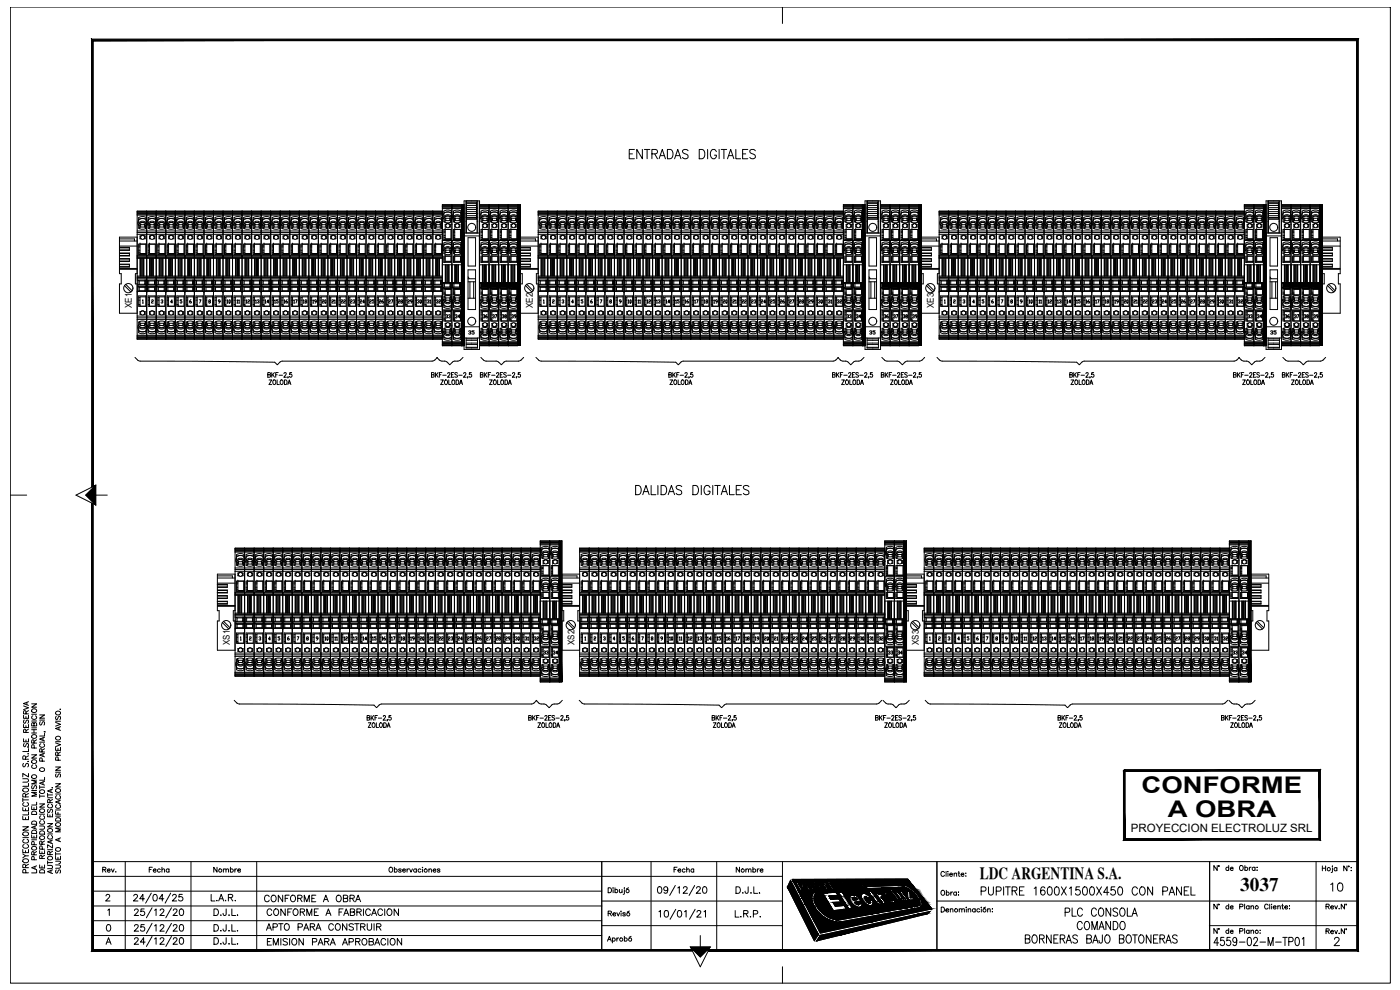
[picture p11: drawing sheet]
<svg xmlns="http://www.w3.org/2000/svg" width="420mm" height="297mm" viewBox="0 0 420 297" stroke-linecap="round" stroke-linejoin="round" font-family="sans-serif">
<defs><g id="words">
<g font-size="6.9">
<text x="342.6" y="238">CONFORME</text>
<text x="350.4" y="245.1">A OBRA</text>
</g>
<text font-size="5.8" x="372.2" y="267.4">3037</text>
<g font-size="5.7">
<text x="293.5" y="269.9">PUPITRE 1600X1500X450 CON PANEL</text>
<text x="398.6" y="268.5">10</text>
<text x="318.9" y="276.2">PLC CONSOLA</text>
<text x="322.4" y="280.1">COMANDO</text>
<text x="306.9" y="284.3">BORNERAS BAJO BOTONERAS</text>
<text x="363.4" y="285">4559-02-M-TP01</text>
</g>
<text font-size="5.3" x="79" y="280.5">APTO PARA CONSTRUIR</text>
<text font-size="5.1" x="294" y="263.6">LDC ARGENTINA S.A.</text>
<g font-size="4.9">
<text x="78.7" y="271.6">CONFORME A OBRA</text>
<text x="79.4" y="284.7">EMISION PARA APROBACION</text>
</g>
<g font-size="4.4">
<text x="9.9" y="225.4" transform="rotate(-90 9.9 225.4)">SE RESERVA</text>
<text x="43.7" y="262.8">Fecha</text>
<text x="63.1" y="262.8">Nombre</text>
<text x="201.4" y="262.8">Fecha</text>
<text x="220.1" y="262.8">Nombre</text>
</g>
<g font-size="4">
<text x="73" y="92.1">12</text>
<text x="75.8" y="92.1">13</text>
<text x="78.7" y="92.1">14</text>
<text x="81.5" y="92.1">15</text>
<text x="84.3" y="92.1">16</text>
<text x="87.1" y="92.1">17</text>
<text x="90" y="92.1">18</text>
<text x="93.1" y="92.1">19</text>
<text x="98.8" y="92.1">21</text>
<text x="99.1" y="92.1" transform="rotate(-90 99.1 92.1)">20</text>
<text x="104.4" y="92.1">23</text>
<text x="104.8" y="92.1" transform="rotate(-90 104.8 92.1)">22</text>
<text x="107.2" y="92.1">24</text>
<text x="110.1" y="92.1">25</text>
<text x="112.9" y="92.1">26</text>
<text x="115.7" y="92.1">27</text>
<text x="118.5" y="92.1">28</text>
<text x="121.4" y="92.1">29</text>
<text x="124.5" y="92.1">30</text>
<text x="127.4" y="92.1">31</text>
<text x="130.2" y="92.1">32</text>
<text x="193.3" y="92.1">12</text>
<text x="196.1" y="92.1">13</text>
<text x="199" y="92.1">14</text>
<text x="201.8" y="92.1">15</text>
<text x="204.6" y="92.1">16</text>
<text x="207.4" y="92.1">17</text>
<text x="210.6" y="92.1">18</text>
<text x="213.4" y="92.1">19</text>
<text x="216.3" y="92.1">20</text>
<text x="219.1" y="92.1">21</text>
<text x="221.9" y="92.1">22</text>
<text x="224.7" y="92.1">23</text>
<text x="227.5" y="92.1">24</text>
<text x="230.4" y="92.1">25</text>
<text x="233.2" y="92.1">26</text>
<text x="236" y="92.1">27</text>
<text x="238.8" y="92.1">28</text>
<text x="241.7" y="92.1">29</text>
<text x="244.8" y="92.1">30</text>
<text x="247.6" y="92.1">31</text>
<text x="250.5" y="92.1">32</text>
<text x="308" y="92.1">10</text>
<text x="313.6" y="92.1">12</text>
<text x="314" y="92.1" transform="rotate(-90 314 92.1)">11</text>
<text x="316.4" y="92.1">13</text>
<text x="319.3" y="92.1">14</text>
<text x="324.9" y="92.1">16</text>
<text x="325.3" y="92.1" transform="rotate(-90 325.3 92.1)">15</text>
<text x="328.1" y="92.1">17</text>
<text x="333.7" y="92.1">19</text>
<text x="334.1" y="92.1" transform="rotate(-90 334.1 92.1)">18</text>
<text x="336.5" y="92.1">20</text>
<text x="339.4" y="92.1">21</text>
<text x="342.2" y="92.1">22</text>
<text x="345" y="92.1">23</text>
<text x="347.8" y="92.1">24</text>
<text x="350.7" y="92.1">25</text>
<text x="353.5" y="92.1">26</text>
<text x="356.3" y="92.1">27</text>
<text x="359.1" y="92.1">28</text>
<text x="362.3" y="92.1">29</text>
<text x="367.9" y="92.1">31</text>
<text x="368.3" y="92.1" transform="rotate(-90 368.3 92.1)">30</text>
<text x="370.8" y="92.1">32</text>
<text x="133" y="96.7">33</text>
<text x="135.8" y="96.7">34</text>
<text x="139.7" y="101.6">35</text>
<text x="143.9" y="96.7">36</text>
<text x="146.8" y="96.7">37</text>
<text x="149.9" y="96.7">38</text>
<text x="152.8" y="96.7">39</text>
<text x="253.3" y="96.7">33</text>
<text x="256.1" y="96.7">34</text>
<text x="260" y="101.6">35</text>
<text x="264.6" y="96.7">36</text>
<text x="270.2" y="96.7">38</text>
<text x="270.6" y="96.7" transform="rotate(-90 270.6 96.7)">37</text>
<text x="273" y="96.7">39</text>
<text x="373.6" y="96.7">33</text>
<text x="376.4" y="96.7">34</text>
<text x="380.3" y="101.6">35</text>
<text x="384.9" y="96.7">36</text>
<text x="387.7" y="96.7">37</text>
<text x="390.5" y="96.7">38</text>
<text x="393.3" y="96.7">39</text>
<text x="96.7" y="193.3">10</text>
<text x="99.5" y="193.3">11</text>
<text x="102.3" y="193.3">12</text>
<text x="107.9" y="193.3">14</text>
<text x="108.3" y="193.3" transform="rotate(-90 108.3 193.3)">13</text>
<text x="113.9" y="193.3" transform="rotate(-90 113.9 193.3)">15</text>
<text x="113.9" y="193.3">16</text>
<text x="116.8" y="193.3">17</text>
<text x="119.6" y="193.3">18</text>
<text x="122.4" y="193.3">19</text>
<text x="125.2" y="193.3">20</text>
<text x="128.1" y="193.3">21</text>
<text x="130.9" y="193.3">22</text>
<text x="133.7" y="193.3">23</text>
<text x="136.5" y="193.3">24</text>
<text x="139.3" y="193.3">25</text>
<text x="142.2" y="193.3">26</text>
<text x="145" y="193.3">27</text>
<text x="147.8" y="193.3">28</text>
<text x="151" y="193.3">29</text>
<text x="156.6" y="193.3">31</text>
<text x="157" y="193.3" transform="rotate(-90 157 193.3)">30</text>
<text x="159.5" y="193.3">32</text>
<text x="162.3" y="197.6">33</text>
<text x="165.1" y="197.6">34</text>
<text x="200" y="193.3">10</text>
<text x="202.8" y="193.3">11</text>
<text x="205.7" y="193.3">12</text>
<text x="208.5" y="193.3">13</text>
<text x="211.3" y="193.3">14</text>
<text x="217.7" y="193.3" transform="rotate(-90 217.7 193.3)">15</text>
<text x="220.5" y="193.3" transform="rotate(-90 220.5 193.3)">16</text>
<text x="223.3" y="193.3" transform="rotate(-90 223.3 193.3)">17</text>
<text x="226.1" y="193.3" transform="rotate(-90 226.1 193.3)">18</text>
<text x="229" y="193.3" transform="rotate(-90 229 193.3)">19</text>
<text x="231.8" y="193.3" transform="rotate(-90 231.8 193.3)">20</text>
<text x="234.2" y="193.3">22</text>
<text x="234.6" y="193.3" transform="rotate(-90 234.6 193.3)">21</text>
<text x="237.1" y="193.3">23</text>
<text x="239.9" y="193.3">24</text>
<text x="242.7" y="193.3">25</text>
<text x="245.5" y="193.3">26</text>
<text x="248.7" y="193.3">27</text>
<text x="251.5" y="193.3">28</text>
<text x="254.4" y="193.3">29</text>
<text x="257.2" y="193.3">30</text>
<text x="260" y="193.3">31</text>
<text x="262.8" y="193.3">32</text>
<text x="265.6" y="197.6">33</text>
<text x="268.5" y="197.6">34</text>
<text x="303.4" y="193.3">10</text>
<text x="309" y="193.3">12</text>
<text x="311.9" y="193.3">13</text>
<text x="317.9" y="193.3">15</text>
<text x="318.2" y="193.3" transform="rotate(-90 318.2 193.3)">14</text>
<text x="320.7" y="193.3">16</text>
<text x="323.5" y="193.3">17</text>
<text x="329.1" y="193.3">19</text>
<text x="329.5" y="193.3" transform="rotate(-90 329.5 193.3)">18</text>
<text x="332" y="193.3">20</text>
<text x="334.8" y="193.3">21</text>
<text x="337.6" y="193.3">22</text>
<text x="340.4" y="193.3">23</text>
<text x="343.3" y="193.3">24</text>
<text x="346.1" y="193.3">25</text>
<text x="352.1" y="193.3">27</text>
<text x="352.4" y="193.3" transform="rotate(-90 352.4 193.3)">26</text>
<text x="354.9" y="193.3">28</text>
<text x="357.7" y="193.3">29</text>
<text x="360.5" y="193.3">30</text>
<text x="363.4" y="193.3">31</text>
<text x="366.2" y="193.3">32</text>
<text x="369" y="197.6">33</text>
<text x="371.8" y="197.6">34</text>
</g>
<g font-size="3.5">
<text x="70.2" y="92.1" transform="rotate(-90 70.2 92.1)">10</text>
<text x="73" y="92.1" transform="rotate(-90 73 92.1)">11</text>
<text x="190.5" y="92.1" transform="rotate(-90 190.5 92.1)">10</text>
<text x="193.3" y="92.1" transform="rotate(-90 193.3 92.1)">11</text>
<text x="309.4" y="193.3" transform="rotate(-90 309.4 193.3)">11</text>
</g>
<text font-size="3.4" x="339.4" y="249.8">PROYECCION ELECTROLUZ SRL</text>
<g font-size="2.8">
<text x="39.6" y="92.4" transform="rotate(-90 39.6 92.4)">XE1</text>
<text x="160" y="92.4" transform="rotate(-90 160 92.4)">XE2</text>
<text x="280.3" y="92.4" transform="rotate(-90 280.3 92.4)">XE3</text>
<text x="69" y="193.5" transform="rotate(-90 69 193.5)">XS1</text>
<text x="172.4" y="193.5" transform="rotate(-90 172.4 193.5)">XS2</text>
<text x="275.8" y="193.5" transform="rotate(-90 275.8 193.5)">XS3</text>
</g>
</g></defs>
<!-- layer: 0 -->
<g fill="none" stroke="#000" stroke-width=".3">
<path d="M41.2 69.8h91.6M41.2 70.3h91.6M41.2 69.3h91.6M41.2 64.5h91.6M41.2 64h91.6M41.2 64.3h91.6M41.2 63.4h91.6M41.2 63.6h91.6M41.2 63.8h91.6M41.2 77.5h91.6M41.2 77.2h91.6M41.2 77.1h91.6"/>
<path d="M41.2 76.7h91.6M41.6 74.1h.4M41.6 73.8h.4M41.6 73.2h2.2v3.1h-2.2zM41.6 75.7h.4M41.6 75.1h.4M41.6 76.2h2.2M41.6 66.1l-.3 .6 .3 1.8 1.4 .3 .9-.3M42 73.2h.1M42 73.2v2.9h1.8M42 77.5v5.3M42.1 77.5v5.3"/>
<path d="M42.2 68.1l-.3 .2M42.2 67.4v.7h1.2M42.3 77.5v5.3M42.4 70.8h-.4v.8h.4M42.6 77.5v5.3M42.7 77.5v5.3M42.9 77.5v5.3M43.1 77.5v5.3M43.2 70.8h.4v.8h-.4M43.2 70.8a.62 .62 0 0 0-.8 0 .62 .62 0 0 0 0 .8 .62 .62 0 0 0 .8 0M43.2 70.8l.2 .4-.2 .4M43.4 67.4l.2 .2 .1 1"/>
<path d="M43.4 67.4l-1.4 .1-.1 1.1M43.4 68.1l.3 .2M43.4 67.4v.7M43.9 66.1l.1 1.3M43.9 65.2l-1.4-.2-.9 .3v1.6a1.51 1.51 0 0 1 2.2-.1M43.9 65.8l-1.4-.2-.9 .3 1.4-.3 .9 .2M43.9 65.2v1.6M44 67.4l-.1 .4M44 67.4a1.45 1.45 0 0 0-2.5 .1M44 67.4h.1M44 67.4a1.49 1.49 0 0 0-2.5 .1M44 67.8l-.1 .1v.6"/>
<path d="M44 63.3v38.5M44.5 74.1h.4M44.5 73.8h.4M44.5 73.2h2.1v3.1h-2.1zM44.5 75.7h.4M44.5 75.1h.4M44.5 76.2h2.1M44.5 66.1l-.3 .6 .3 1.8 1.3 .3 .9-.3M44.9 73.2h.1M44.9 73.2v2.9h1.7M44.9 77.5v5.3M45 77.5v5.3"/>
<path d="M45.1 68.1l-.3 .2M45.1 67.4h1.1M45.1 67.4l-.3 .2v1M45.1 67.4v.7h1.1M45.1 77.5v5.3M45.2 70.8h-.3v.8h.3M45.4 77.5v5.3M45.5 77.5v5.3M45.8 77.5v5.3M46 77.5v5.3M46.1 70.8h.3v.8h-.3M46.1 70.8a.62 .62 0 0 0-.9 0 .62 .62 0 0 0 0 .8 .62 .62 0 0 0 .9 0"/>
<path d="M46.1 70.8l.2 .4-.2 .4M46.2 67.4l.3 .2v1M46.2 68.1l.3 .2M46.2 67.4v.7M46.7 66.1l.2 1.3M46.7 65.2l-1.4-.2-.8 .3v1.6a1.51 1.51 0 0 1 2.2-.1v-1.6M46.7 65.8l-1.4-.2-.8 .3 1.3-.3 .9 .2M46.8 67.4a1.45 1.45 0 0 0-2.4 .1M46.8 67.4h.1M46.9 67.4l-.1 .4M46.9 67.4a1.49 1.49 0 0 0-2.6 .1M46.9 67.4h.1"/>
<path d="M46.9 67.8l-.2 .7M46.9 63.3v38.5M47.3 66.1l-.2 .6 .2 1.8 1.4 .3 .9-.3M47.3 74.1h.4M47.3 73.8h.4M47.3 73.2h2.2v3.1h-2.2zM47.3 75.7h.4M47.3 75.1h.4M47.3 76.2h2.2M47.7 73.2h.1M47.7 73.2v2.9h1.8M47.8 77.5v5.3"/>
<path d="M47.9 67.4h1.2M47.9 67.4l-.2 .2-.1 1M47.9 68.1l-.3 .2M47.9 68.1h1.2l.1-.7 .2 1.2M47.9 67.4v.7M48 77.5v5.3M48.1 70.8h-.4v.8h.4M48.3 77.5v5.3M48.4 77.5v5.3M48.7 77.5v5.3M48.8 77.5v5.3M48.9 77.5v5.3"/>
<path d="M49 70.8a.62 .62 0 0 0-.9 0 .62 .62 0 0 0 0 .8 .62 .62 0 0 0 .9 0M49 70.8l.1 .4-.1 .4M49 70.8h.3v.8h-.3M49.1 68.1l.3 .2M49.6 66.1l.2 1.3M49.6 65.2l-1.4-.2-.9 .3v1.6a1.51 1.51 0 0 1 2.3-.1v-1.6M49.6 65.8l-1.4-.2-.9 .3 1.4-.3 .9 .2M49.6 67.7l.1 .1M49.6 67.8h.2M49.6 67.8v.7M49.7 67.4a1.45 1.45 0 0 0-2.5 .1M49.7 67.4l-.1 .3"/>
<path d="M49.7 67.4a1.49 1.49 0 0 0-2.5 .1M49.8 67.4h.1M49.8 63.3v38.5M50.2 74.1h.4M50.2 73.8h.4M50.2 73.2h2.1v3.1h-2.1zM50.2 75.7h.4M50.2 75.1h.4M50.2 76.2h2.1M50.2 66.1l-.3 .6 .3 1.8 1.3 .3 .9-.3M50.6 73.2h.1M50.6 73.2v2.9h1.7"/>
<path d="M50.6 77.5v5.3M50.8 67.4l-.3 .2v1M50.8 68.1l-.3 .2M50.8 67.4h1.2M50.8 67.4v.7M50.8 77.5v5.3M50.9 70.8l-.1 .4 .1 .4M50.9 71.6l.5 .2 .4-.2M50.9 70.8l.5-.2 .4 .2M50.9 70.8h-.3v.8h.3M51.1 77.5v5.3M51.2 77.5v5.3"/>
<path d="M51.5 77.5v5.3M51.7 77.5v5.3M51.8 77.5v5.3M51.8 70.8h.4v.8h-.4M51.8 70.8l.2 .4-.2 .4M52 68.1l.2 .2M52 67.4v.7h-1.2M52 67.4l.2 .3M52.3 67.7v.9M52.4 66.1l.2 1.3M52.4 65.2l-1.3-.2-.9 .3v1.6a1.51 1.51 0 0 1 2.2-.1l.1-1.6M52.4 65.8l-1.3-.2-.9 .3 1.4-.3 .9 .2"/>
<path d="M52.5 67.8h.1M52.5 67.8v.7M52.6 67.4l-.1 .4M52.6 67.4a1.45 1.45 0 0 0-2.5 .1M52.6 67.4a1.49 1.49 0 0 0-2.5 .1M52.6 67.4h.1M52.6 63.3v38.5M53.1 74.1h.4M53.1 73.8h.4M53.1 73.2h2.1v3.1h-2.1zM53.1 75.7h.4M53.1 75.1h.4"/>
<path d="M53.1 76.2h2.1M53.1 66.1l-.3 .6 .3 1.8 1.3 .3 .9-.3M53.5 73.2h.1M53.5 73.2v2.9h1.7M53.5 77.5v5.3M53.6 77.5v5.3M53.6 68.1l-.2 .2M53.7 67.4h1.1M53.7 67.4l-.3 .2v1M53.7 68.1h1.1M53.7 67.4v.7M53.7 77.5v5.3"/>
<path d="M53.8 70.8l-.2 .4 .2 .4M53.8 71.6l.4 .2 .5-.2M53.8 70.8l.4-.2 .5 .2M53.8 70.8h-.3v.8h.3M54 77.5v5.3M54.1 77.5v5.3M54.4 77.5v5.3M54.5 77.5v5.3M54.6 77.5v5.3M54.7 70.8h.3v.8h-.3M54.7 70.8l.2 .4-.2 .4M54.8 67.4l.3 .3"/>
<path d="M54.8 68.1l.3 .2M54.8 67.4v.7M55.1 67.7v.9M55.3 66.1l.2 1.3M55.3 65.2l-1.4-.2-.8 .3v1.6a1.51 1.51 0 0 1 2.2-.1v-1.6M55.3 65.8l-1.4-.2-.8 .3 1.3-.3 .9 .2M55.4 67.8h.1M55.4 67.8l-.1 .7M55.4 67.4v.4M55.4 67.4a1.45 1.45 0 0 0-2.4 .1M55.5 67.4a1.49 1.49 0 0 0-2.6 .1M55.5 67.4h.1"/>
<path d="M55.5 63.3v38.5M55.9 74.1h.4M55.9 73.8h.4M55.9 73.2h2.2v3.1h-2.2zM55.9 75.7h.4M55.9 75.1h.4M55.9 76.2h2.2M55.9 66.1l-.2 .6 .2 1.8 1.4 .3 .9-.3M56.3 73.2h.1M56.3 73.2v2.9h1.8M56.3 77.5v5.3M56.4 77.5v5.3"/>
<path d="M56.5 68.1l-.3 .2M56.5 67.4h1.2M56.5 67.4l-.2 .2-.1 1M56.5 68.1h1.2M56.5 67.4v.7M56.6 77.5v5.3M56.6 70.8l-.1 .4 .1 .4M56.6 71.6l.5 .2 .5-.2M56.6 70.8l.5-.2 .5 .2M56.7 70.8h-.4v.8h.4M56.9 77.5v5.3M57 77.5v5.3"/>
<path d="M57.3 77.5v5.3M57.4 77.5v5.3M57.5 77.5v5.3M57.6 70.8h.3v.8h-.3M57.6 70.8l.1 .4-.1 .4M57.7 67.4l.3 .3M57.7 68.1l.3 .2M57.7 67.4v.7M58 67.7v.9M58.2 66.1l.1 1.3M58.2 65.2l-1.4-.2-.9 .3v1.6a1.51 1.51 0 0 1 2.3-.1v-1.6M58.2 65.8l-1.4-.2-.9 .3 1.4-.3 .9 .2"/>
<path d="M58.2 67.8h.1M58.2 67.8v.7M58.3 67.4v.4M58.3 67.4a1.45 1.45 0 0 0-2.5 .1M58.3 67.4h.1M58.3 67.4a1.49 1.49 0 0 0-2.5 .1M58.3 63.3v38.5M58.8 68.5l1.3 .3 .9-.3M58.8 66.1l-.3 .6 .3 1M58.8 74.1h.4M58.8 73.8h.4M58.8 73.2h2.1v3.1h-2.1z"/>
<path d="M58.8 75.7h.4M58.8 75.1h.4M58.8 76.2h2.1M58.8 65.3v1.6M58.8 67.7v.8M59.2 73.2h.1M59.2 73.2v2.9h1.7M59.2 77.5v5.3M59.3 77.5v5.3M59.4 68.1l-.3 .2M59.4 67.4h1.1M59.4 67.4l-.3 .2v1"/>
<path d="M59.4 68.1h1.2M59.4 67.4v.7M59.4 77.5v5.3M59.5 70.8l-.2 .4 .2 .4M59.5 71.6l.5 .2 .4-.2M59.5 70.8l.5-.2 .4 .2M59.5 70.8h-.3v.8h.3M59.7 77.5v5.3M59.8 77.5v5.3M60.1 77.5v5.3M60.3 77.5v5.3M60.4 70.8l.2 .4-.2 .4"/>
<path d="M60.4 70.8h.3v.8h-.3M60.5 67.4l.3 .2v1M60.5 68.1l.3 .2M60.6 67.4v.7M61 66.8a1.51 1.51 0 0 0-2.2 .1M61 66.1l.1 .2M61 65.2l-.9-.2-1.3 .3M61 65.8l-1.3-.2-.9 .3 1.3-.3 .9 .2M61 65.2v1.6M61.1 66.3l.1 1.1M61.1 67.4a1.45 1.45 0 0 0-2.4 .1M61.2 67.4h.1"/>
<path d="M61.2 67.4l-.1 .4M61.2 67.4a1.49 1.49 0 0 0-2.5 .1M61.2 67.8l-.2 .1v.6M61.2 63.3v38.5M61.6 68.5l1.4 .3 .9-.3M61.6 66.1l-.2 .9 .3 1.5M61.7 65.3l-.1 1.6a1.51 1.51 0 0 1 2.3-.1M61.7 74.1h.3M61.7 73.8h.3M61.7 73.2h2.1v3.1h-2.1zM61.7 75.7h.3M61.7 75.1h.3"/>
<path d="M61.7 76.2h2.1M62 73.2h.1M62 73.2v2.9h1.8M62.1 77.5v5.3M62.2 68.1l-.2 .2M62.3 68.1h1.1M62.3 67.4v.7M62.3 77.5v5.3M62.4 70.8l-.2 .4 .2 .4M62.4 70.8a.62 .62 0 0 1 .8 0 .62 .62 0 0 1 0 .8 .62 .62 0 0 1-.8 0M62.4 70.8h-.4v.8h.4M62.6 77.5v5.3"/>
<path d="M62.7 77.5v5.3M63 77.5v5.3M63.1 77.5v5.3M63.3 70.8h.3v.8h-.3M63.4 67.4l-1.4 .1v1.1M63.4 68.1l.3 .2M63.4 67.4v.7M63.4 67.4l.3 .2v1M63.9 66.1l.1 .2M63.9 65.2l-.9-.2-1.4 .3M63.9 65.8l-1.4-.2-.9 .3 1.4-.3 .9 .2M63.9 65.2v1.6"/>
<path d="M64 67.8h.1M64 67.8l-.1 .7M64 66.3l.1 1.1M64 67.4a1.45 1.45 0 0 0-2.5 .1M64 67.4v.4M64 67.4h.1M64 67.4a1.49 1.49 0 0 0-2.5 .1M64.1 67.4h.1M64.1 63.3v38.5M64.5 74.1h.4M64.5 73.8h.4M64.5 73.2h2.2v3.1h-2.2z"/>
<path d="M64.5 75.7h.4M64.5 75.1h.4M64.5 76.2h2.2M64.5 66.1l-.2 .6 .2 1.8 1.4 .3 .9-.3M64.9 73.2h.1M64.9 73.2v2.9h1.8M64.9 77.5v5.3M65.1 68.1l-.3 .2M65.1 67.4l1.4 .1 .1 1.1M65.1 67.4l-.2 .2-.1 1M65.1 67.4v.7M65.2 77.5v5.3"/>
<path d="M65.2 70.8l-.1 .4 .1 .4M65.2 71.6l.5 .2 .4-.2M65.2 70.8l.5-.2 .4 .2M65.2 70.8h-.3v.8h.3M65.5 77.5v5.3M65.8 77.5v5.3M66 77.5v5.3M66.1 70.8h.4v.8h-.4M66.1 70.8l.2 .4-.2 .4M66.3 68.1l.3 .2M66.3 67.4v.7h-1.2M66.8 66.1l.1 1.3"/>
<path d="M66.8 65.2l-1.4-.2-.9 .3v1.6a1.51 1.51 0 0 1 2.3-.1v-1.6M66.8 65.8l-1.4-.2-.9 .3 1.4-.3 .9 .2M66.8 67.8h.1M66.8 67.8v.7M66.9 67.4l-.1 .4M66.9 67.4a1.45 1.45 0 0 0-2.5 .1M66.9 67.4h.1M66.9 67.4a1.49 1.49 0 0 0-2.5 .1M66.9 63.3v38.5M67.4 73.2h2.1v3.1h-2.1zM67.4 74.1h.4M67.4 73.8h.4"/>
<path d="M67.4 75.7h.4M67.4 75.1h.4M67.4 76.2h2.1M67.4 66.1l-.3 .6 .3 1.8 1.3 .3 .9-.3M67.8 73.2h.1M67.8 73.2v2.9h1.7M67.8 77.5v5.3M68 68.1l-.3 .2M68 67.4l1.3 .1 .1 1.1M68 67.4l-.3 .2v1M68 68.1h1.2M68 67.4v.7"/>
<path d="M68 77.5v5.3M68.1 70.8l-.2 .4 .2 .4M68.1 71.6l.4 .2 .5-.2M68.1 70.8l.4-.2 .5 .2M68.1 70.8h-.3v.8h.3M68.3 77.5v5.3M68.4 77.5v5.3M68.7 77.5v5.3M68.9 77.5v5.3M69 70.8h.3v.8h-.3M69 70.8l.2 .4-.2 .4M69.1 68.1l.3 .2"/>
<path d="M69.2 67.4v.7M69.6 66.1l.2 1.3M69.6 65.2l-1.4-.2-.8 .3v1.6a1.51 1.51 0 0 1 2.2-.1v-1.6M69.6 65.8l-1.4-.2-.8 .3 1.3-.3 .9 .2M69.7 67.8l-.1 .7M69.7 67.8h.1M69.7 67.4v.4M69.7 67.4a1.45 1.45 0 0 0-2.4 .1M69.8 67.4a1.49 1.49 0 0 0-2.5 .1M69.8 67.4h.1M69.8 63.3v38.5M70.2 74.1h.4"/>
<path d="M70.2 73.8h.4M70.2 73.2h2.2v3.1h-2.2zM70.2 75.7h.4M70.2 75.1h.4M70.2 76.2h2.2M70.2 66.1l-.2 .6 .2 1.8 1.4 .3 .9-.3M70.6 73.2h.1M70.6 73.2v2.9h1.8M70.7 77.5v5.3M70.8 68.1l-.3 .2M70.8 67.4h1.2M70.8 67.4l-.2 .2-.1 1"/>
<path d="M70.8 68.1h1.2M70.8 67.4v.7M70.9 77.5v5.3M70.9 70.8l-.1 .4 .1 .4M70.9 71.6l.5 .2 .5-.2M70.9 70.8l.5-.2 .5 .2M71 70.8h-.4v.8h.4M71.2 77.5v5.3M71.3 77.5v5.3M71.6 77.5v5.3M71.7 77.5v5.3M71.8 77.5v5.3"/>
<path d="M71.9 70.8h.3v.8h-.3M71.9 70.8l.1 .4-.1 .4M72 67.4l.2 .2 .1 1M72 68.1l.3 .2M72 67.4v.7M72.5 66.1l.1 1.3M72.5 65.2l-1.4-.2-.9 .3v1.6a1.51 1.51 0 0 1 2.3-.1v-1.6M72.5 65.8l-1.4-.2-.9 .3 1.4-.3 .9 .2M72.5 67.7l.1 .1M72.5 67.8h.1M72.5 67.8v.7M72.6 67.4a1.45 1.45 0 0 0-2.5 .1"/>
<path d="M72.6 67.4l-.1 .3M72.6 67.4a1.49 1.49 0 0 0-2.5 .1M72.6 67.4h.1M72.6 63.3v38.5M73.1 66.1l-.3 .6 .3 1.8 1.3 .3 .9-.3M73.1 74.1h.4M73.1 73.8h.4M73.1 73.2h2.1v3.1h-2.1zM73.1 75.7h.4M73.1 75.1h.4M73.1 76.2h2.1M73.5 73.2h.1"/>
<path d="M73.5 73.2v2.9h1.7M73.5 77.5v5.3M73.6 77.5v5.3M73.7 67.4h1.2M73.7 67.4l-.3 .2v1M73.7 68.1l-.3 .2M73.7 68.1h1.2M73.7 67.4v.7M73.7 77.5v5.3M73.8 70.8l-.2 .4 .2 .4M73.8 71.6l.5 .2 .4-.2M73.8 70.8l.5-.2 .4 .2"/>
<path d="M73.8 70.8h-.3v.8h.3M74 77.5v5.3M74.1 77.5v5.3M74.4 77.5v5.3M74.6 77.5v5.3M74.7 77.5v5.3M74.7 70.8l.2 .4-.2 .4M74.7 70.8h.4v.8h-.4M74.9 68.1l.2 .2M74.9 67.4v.7M74.9 67.4l.2 .2v1M75.3 66.1l.2 1.3"/>
<path d="M75.3 65.2l-1.3-.2-.9 .3v1.6a1.51 1.51 0 0 1 2.2-.1l.1-1.6M75.3 65.8l-1.3-.2-.9 .3 1.3-.3 .9 .2M75.4 67.8h.1M75.4 67.8v.7M75.5 67.4a1.45 1.45 0 0 0-2.5 .1M75.5 67.4h.1M75.5 67.4l-.1 .4M75.5 67.4a1.49 1.49 0 0 0-2.5 .1M75.5 63.3v38.5M76 68.5l1.3 .3 .9-.3M76 74.1h.3M76 73.8h.3"/>
<path d="M76 73.2h2.1v3.1h-2.1zM76 75.7h.3M76 75.1h.3M76 76.2h2.1M76 66.1l-.3 .6 .3 1.8M76.3 73.2h.1M76.3 73.2v2.9h1.8M76.4 77.5v5.3M76.5 67.4l-.2 .2v1M76.5 68.1l-.2 .2M76.6 67.4h1.1M76.6 68.1h1.1"/>
<path d="M76.6 67.4v.7M76.6 77.5v5.3M76.7 70.8l-.2 .4 .2 .4M76.7 71.6l.4 .2 .5-.2M76.7 70.8l.4-.2 .5 .2M76.7 70.8h-.4v.8h.4M76.9 77.5v5.3M77 77.5v5.3M77.3 77.5v5.3M77.4 77.5v5.3M77.5 77.5v5.3M77.6 70.8h.3v.8h-.3"/>
<path d="M77.6 70.8l.2 .4-.2 .4M77.7 68.1l.3 .2M77.7 67.4v.7M77.7 67.4l.3 .2v1M78.2 66.1l.1 .2M78.2 65.2l-.9-.2-1.3 .3M78.2 65.8l-1.4-.2-.8 .3 1.3-.3 .9 .2M78.2 65.2v1.6a1.51 1.51 0 0 0-2.2 .1v-1.6M78.3 66.3l.1 1.1M78.3 67.4v.4M78.3 67.4a1.45 1.45 0 0 0-2.4 .1M78.3 67.4h.1"/>
<path d="M78.4 67.4a1.49 1.49 0 0 0-2.6 .1M78.4 67.4h.1M78.4 67.8l-.2 .1v.6M78.4 63.3v38.5M78.8 74.1h.4M78.8 73.8h.4M78.8 73.2h2.2v3.1h-2.2zM78.8 75.7h.4M78.8 75.1h.4M78.8 76.2h2.2M78.8 66.1l-.2 .6 .2 1.8 1.4 .3 .9-.3M79.2 73.2h.1"/>
<path d="M79.2 73.2v2.9h1.8M79.2 77.5v5.3M79.3 77.5v5.3M79.4 68.1l-.3 .2M79.4 67.4h1.2M79.4 67.4l-.2 .2-.1 1M79.4 68.1h1.2M79.4 67.4v.7M79.5 77.5v5.3M79.5 70.8l-.1 .4 .1 .4M79.5 71.6l.5 .2 .5-.2M79.5 70.8l.5-.2 .5 .2"/>
<path d="M79.5 70.8h-.3v.8h.3M79.8 77.5v5.3M80.2 77.5v5.3M80.3 77.5v5.3M80.4 77.5v5.3M80.5 70.8h.3v.8h-.3M80.5 70.8l.1 .4-.1 .4M80.6 67.4l.2 .2 .1 1M80.6 68.1l.3 .2M80.6 67.4v.7M81.1 66.1l.1 1.3M81.1 65.2l-1.4-.2-.9 .3v1.6a1.51 1.51 0 0 1 2.3-.1"/>
<path d="M81.1 65.8l-1.4-.2-.9 .3M81.1 65.2v1.6M81.1 65.8l-.9-.2-1.4 .3M81.2 67.4v.4M81.2 67.4a1.45 1.45 0 0 0-2.5 .1M81.2 67.4h.1M81.2 67.4a1.49 1.49 0 0 0-2.5 .1M81.2 67.8l-.1 .1v.6M81.2 63.3v38.5M81.7 74.1h.4M81.7 73.8h.4M81.7 73.2h2.1v3.1h-2.1z"/>
<path d="M81.7 75.7h.4M81.7 75.1h.4M81.7 76.2h2.1M81.7 66.1l-.3 .6 .3 1.8 1.3 .3 .9-.3M82.1 73.2h.1M82.1 73.2v2.9h1.7M82.1 77.5v5.3M82.2 77.5v5.3M82.3 68.1l-.3 .2M82.3 67.4h1.1M82.3 67.4l-.3 .2v1M82.3 67.4v.7h1.2"/>
<path d="M82.3 77.5v5.3M82.4 70.8h-.3v.8h.3M82.6 77.5v5.3M82.7 77.5v5.3M83 77.5v5.3M83.2 77.5v5.3M83.3 70.8h.4v.8h-.4M83.3 70.8a.62 .62 0 0 0-.9 0 .62 .62 0 0 0 0 .8 .62 .62 0 0 0 .9 0M83.3 70.8l.2 .4-.2 .4M83.4 67.4l.3 .2v1M83.4 68.1l.3 .2M83.5 67.4v.7"/>
<path d="M83.9 66.1l.2 1.3M83.9 65.2l-1.3-.2-.9 .3v1.6a1.51 1.51 0 0 1 2.2-.1M83.9 65.8l-1.3-.2-.9 .3 1.3-.3 .9 .2M83.9 65.2v1.6M84 67.4v.4M84 67.4a1.45 1.45 0 0 0-2.4 .1M84.1 67.4h.1M84.1 67.4a1.49 1.49 0 0 0-2.5 .1M84.1 67.8l-.2 .1v.6M84.1 63.3v38.5M84.5 66.1l-.2 .6 .2 1.8 1.4 .3 .9-.3M84.6 74.1h.3"/>
<path d="M84.6 73.8h.3M84.6 73.2h2.1v3.1h-2.1zM84.6 75.7h.3M84.6 75.1h.3M84.6 76.2h2.1M84.9 73.2h.1M84.9 73.2v2.9h1.8M85 77.5v5.3M85.1 68.1l-.3 .2M85.1 67.4h1.2M85.1 67.4l-.2 .2v1M85.1 68.1h1.2"/>
<path d="M85.1 67.4v.7M85.2 77.5v5.3M85.3 70.8h-.4v.8h.4M85.5 77.5v5.3M85.6 77.5v5.3M85.9 77.5v5.3M86 77.5v5.3M86.2 70.8a.62 .62 0 0 0-.9 0 .62 .62 0 0 0 0 .8 .62 .62 0 0 0 .9 0M86.2 70.8l.1 .4-.1 .4M86.2 70.8h.3v.8h-.3M86.3 67.4l.3 .2v1M86.3 68.1l.3 .2"/>
<path d="M86.3 67.4v.7M86.8 66.1l.2 1.3M86.8 65.2l-1.4-.2-.8 .3-.1 1.6a1.51 1.51 0 0 1 2.3-.1v-1.6M86.8 65.8l-1.4-.2-.9 .3 1.4-.3 .9 .2M86.8 67.7l.1 .1M86.8 67.8h.2M86.8 67.8v.7M86.9 67.4l-.1 .3M86.9 67.4a1.49 1.49 0 0 0-2.5 .1M87 67.4h.1M87 67.4a1.51 1.51 0 0 0-2.6 .1M87 63.3v38.5"/>
<path d="M87.4 66.1l-.3 .6 .3 1.8 1.3 .3 .9-.3M87.4 74.1h.4M87.4 73.8h.4M87.4 73.2h2.2v3.1h-2.2zM87.4 75.7h.4M87.4 75.1h.4M87.4 76.2h2.2M87.8 73.2h.1M87.8 73.2v2.9h1.8M87.8 77.5v5.3M88 67.4h1.2M88 67.4l-.3 .2v1"/>
<path d="M88 68.1l-.3 .2M88 67.4v.7M88.1 77.5v5.3M88.1 70.8h-.3v.8h.3M88.3 77.5v5.3M88.4 77.5v5.3M88.7 77.5v5.3M88.9 77.5v5.3M89 77.5v5.3M89 70.8a.62 .62 0 0 0-.9 0 .62 .62 0 0 0 0 .8 .62 .62 0 0 0 .9 0M89 70.8l.2 .4-.2 .4M89 70.8h.4v.8h-.4"/>
<path d="M89.2 68.1l.3 .2M89.5 67.7l-.3-.3v.7h-1.2M89.5 67.7v.9M89.6 66.1l.2 1.3M89.6 65.2l-1.3-.2-.9 .3v1.6a1.51 1.51 0 0 1 2.2-.1l.1-1.6M89.6 65.8l-1.3-.2-.9 .3 1.3-.3 .9 .2M89.7 67.7v.1M89.7 67.8h.1M89.7 67.8v.7M89.8 67.4a1.45 1.45 0 0 0-2.5 .1M89.8 67.4l-.1 .3M89.8 67.4a1.49 1.49 0 0 0-2.5 .1"/>
<path d="M89.8 67.4h.1M89.8 63.3v38.5M90.3 74.1h.4M90.3 73.8h.4M90.3 73.2h2.1v3.1h-2.1zM90.3 75.7h.4M90.3 75.1h.4M90.3 76.2h2.1M90.3 66.1l-.3 .6 .3 1.8 1.3 .3 .9-.3M90.7 73.2h.1M90.7 73.2v2.9h1.7M90.7 77.5v5.3"/>
<path d="M90.8 77.5v5.3M90.8 67.4l-.2 .2v1M90.9 68.1l-.3 .2M90.9 67.4h1.1M90.9 68.1h1.2M90.9 67.4v.7M90.9 77.5v5.3M91 70.8l-.2 .4 .2 .4M91 71.6l.5 .2 .4-.2M91 70.8l.5-.2 .4 .2M91 70.8h-.3v.8h.3M91.2 77.5v5.3"/>
<path d="M91.3 77.5v5.3M91.6 77.5v5.3M91.8 77.5v5.3M91.9 70.8h.3v.8h-.3M91.9 70.8l.2 .4-.2 .4M92 67.4l.3 .3M92 68.1l.3 .2M92.1 67.4v.7M92.3 67.7v.9M92.5 66.1l.2 1.3M92.5 65.2l-1.3-.2-.9 .3v1.6a1.51 1.51 0 0 1 2.2-.1v-1.6M92.5 65.8l-1.3-.2-.9 .3 1.3-.3 .9 .2"/>
<path d="M92.6 67.8h.1M92.6 67.8l-.1 .7M92.6 67.4v.4M92.6 67.4a1.45 1.45 0 0 0-2.4 .1M92.7 67.4a1.49 1.49 0 0 0-2.5 .1M92.7 67.4h.1M92.7 63.3v38.5M93.1 74.1h.4M93.1 73.8h.4M93.1 73.2h2.2v3.1h-2.2zM93.1 75.7h.4M93.1 75.1h.4"/>
<path d="M93.1 76.2h2.2M93.1 66.1l-.2 .6 .2 1.8 1.4 .3 .9-.3M93.5 73.2h.1M93.5 73.2v2.9h1.8M93.6 77.5v5.3M93.7 68.1l-.3 .2M93.7 67.4h1.2M93.7 67.4l-.2 .2v1M93.7 68.1h1.2M93.7 67.4v.7M93.8 77.5v5.3M93.9 70.8l-.2 .4 .2 .4"/>
<path d="M93.9 71.6l.4 .2 .5-.2M93.9 70.8l.4-.2 .5 .2M93.9 70.8h-.4v.8h.4M94.1 77.5v5.3M94.5 77.5v5.3M94.6 77.5v5.3M94.7 77.5v5.3M94.8 70.8h.3v.8h-.3M94.8 70.8l.1 .4-.1 .4M94.9 67.4l.3 .3M94.9 68.1l.3 .2M94.9 67.4v.7"/>
<path d="M95.2 67.7v.9M95.4 66.1l.1 1.3M95.4 65.2l-1.4-.2-.9 .3v1.6a1.51 1.51 0 0 1 2.3-.1v-1.6M95.4 65.8l-1.4-.2-.9 .3 1.4-.3 .9 .2M95.4 67.8h.1M95.4 67.8v.7M95.5 67.4v.4M95.5 67.4a1.45 1.45 0 0 0-2.5 .1M95.5 67.4a1.49 1.49 0 0 0-2.5 .1M95.5 67.4h.1M95.5 63.3v38.5M96 74.1h.4"/>
<path d="M96 73.8h.4M96 73.2h2.1v3.1h-2.1zM96 75.7h.4M96 75.1h.4M96 76.2h2.1M96 66.1l-.3 .6 .3 1.8 1.3 .3 .9-.3M96.4 73.2h.1M96.4 73.2v2.9h1.7M96.4 77.5v5.3M96.5 77.5v5.3M96.6 68.1l-.3 .2M96.6 67.4h1.2"/>
<path d="M96.6 67.4l-.3 .2v1M96.6 68.1h1.2M96.6 67.4v.7M96.6 77.5v5.3M96.7 70.8l-.2 .4 .2 .4M96.7 71.6l.5 .2 .4-.2M96.7 70.8l.5-.2 .4 .2M96.7 70.8h-.3v.8h.3M96.9 77.5v5.3M97 77.5v5.3M97.3 77.5v5.3M97.5 77.5v5.3"/>
<path d="M97.6 70.8h.4v.8h-.4M97.6 70.8l.2 .4-.2 .4M97.8 67.4l.2 .3M97.8 68.1l.2 .2M97.8 67.4v.7M98 67.7v.9M98.2 66.1l.2 1.3M98.2 65.2l-1.3-.2-.9 .3v1.6a1.51 1.51 0 0 1 2.2-.1v-1.6M98.2 65.8l-1.3-.2-.9 .3 1.3-.3 .9 .2M98.3 67.8h.1M98.3 67.8l-.1 .7M98.4 67.4l-.1 .4"/>
<path d="M98.4 67.4a1.45 1.45 0 0 0-2.5 .1M98.4 67.4h.1M98.4 67.4a1.49 1.49 0 0 0-2.5 .1M98.4 63.3v38.5M98.8 68.5l1.4 .3 .9-.3M98.9 66.1l-.3 .9 .3 1.5M98.9 65.3v1.6a1.51 1.51 0 0 1 2.2-.1M98.9 74.1h.4M98.9 73.8h.4M98.9 73.2h2.1v3.1h-2.1zM98.9 75.7h.4M98.9 75.1h.4"/>
<path d="M98.9 76.2h2.1M99.3 73.2h.1M99.3 73.2v2.9h1.7M99.3 77.5v5.3M99.4 68.1l-.3 .2M99.4 67.4h1.2M99.4 67.4l-.2 .2v1M99.4 68.1h1.2M99.4 67.4v.7M99.5 77.5v5.3M99.6 70.8l-.2 .4 .2 .4M99.6 71.6l.4 .2 .5-.2"/>
<path d="M99.6 70.8l.4-.2 .5 .2M99.6 70.8h-.3v.8h.3M99.8 77.5v5.3M99.9 77.5v5.3M100.2 77.5v5.3M100.4 77.5v5.3M100.5 70.8l.1 .4-.1 .4M100.5 70.8h.3v.8h-.3M100.6 68.1l.3 .2M100.6 67.4v.7M100.6 67.4l.3 .2v1M101.1 66.1l.1 .2"/>
<path d="M101.1 65.2l-.9-.2-1.4 .3M101.1 65.8l-1.4-.2-.9 .3 1.4-.3 .9 .2M101.1 65.2v1.6M101.2 66.3l.1 1.1M101.2 67.4a1.45 1.45 0 0 0-2.5 .1M101.2 67.4h.1M101.2 67.4v.4M101.2 67.4a1.49 1.49 0 0 0-2.5 .1M101.3 67.4h.1M101.3 67.8l-.2 .1v.6M101.3 63.3v38.5M101.7 74.1h.4"/>
<path d="M101.7 73.8h.4M101.7 73.2h2.2v3.1h-2.2zM101.7 75.7h.4M101.7 75.1h.4M101.7 76.2h2.2M101.7 66.1l-.2 .6 .2 1.8 1.4 .3 .9-.3M102.1 73.2h.1M102.1 73.2v2.9h1.8M102.2 77.5v5.3M102.3 67.4l-.3 .2v1M102.3 68.1l-.3 .2M102.3 68.1h1.2"/>
<path d="M102.4 77.5v5.3M102.4 70.8l-.1 .4 .1 .4M102.4 71.6l.5 .2 .5-.2M102.4 70.8l.5-.2 .5 .2M102.4 70.8h-.3v.8h.3M102.7 77.5v5.3M103 77.5v5.3M103.2 77.5v5.3M103.4 70.8h.3v.8h-.3M103.4 70.8l.1 .4-.1 .4M103.5 68.1l.3 .2M103.5 67.4v.7"/>
<path d="M103.5 67.4l.2 .2 .1 1M103.5 67.4h-1.2v.7M103.9 66.1l.2 1.3M104 65.2l-1.4-.2-.9 .3v1.6a1.51 1.51 0 0 1 2.3-.1v-1.6M104 65.8l-1.4-.2-.9 .3 1.4-.3 .9 .2M104 67.8h.1M104 67.8v.7M104.1 67.4v.4M104.1 67.4a1.45 1.45 0 0 0-2.5 .1M104.1 67.4h.1M104.1 67.4a1.49 1.49 0 0 0-2.5 .1M104.1 63.3v38.5"/>
<path d="M104.5 67.5a1.3 1.3 0 0 1 1.2-.7 1.3 1.3 0 0 1 1.2 .7v.3M104.6 74.1h.4M104.6 73.8h.4M104.6 73.2h2.1v3.1h-2.1zM104.6 75.7h.4M104.6 75.1h.4M104.6 76.2h2.1M104.6 66.1l-.3 .6 .3 1.8 1.3 .3 .9-.3M105 73.2h.1M105 73.2v2.9h1.7M105 77.5v5.3M105.2 68.1l-.3 .2"/>
<path d="M105.2 67.4l1.3 .1 .1 1.1M105.2 67.4l-.3 .2v1M105.2 67.4v.7M105.2 77.5v5.3M105.3 70.8l-.2 .4 .2 .4M105.3 71.6l.5 .2 .4-.2M105.3 70.8l.5-.2 .4 .2M105.3 70.8h-.3v.8h.3M105.5 77.5v5.3M105.9 77.5v5.3M106.1 77.5v5.3M106.2 70.8h.4v.8h-.4"/>
<path d="M106.2 70.8l.2 .4-.2 .4M106.4 68.1l.2 .2M106.4 67.4v.7h-1.2M106.8 66.1l.2 1.3M106.8 65.2l-1.3-.2-.9 .3v1.6a1.51 1.51 0 0 1 2.2-.1v-1.6M106.8 65.8l-1.3-.2-.9 .3 1.3-.3 .9 .2M106.9 67.8h.1M106.9 67.8l-.1 .7M107 67.4a1.49 1.49 0 0 0-2.5 .1M107 67.4h.1M107 63.3v38.5M107.4 74.1h.4"/>
<path d="M107.4 73.8h.4M107.4 73.2h2.2v3.1h-2.2zM107.4 75.7h.4M107.4 75.1h.4M107.4 76.2h2.2M107.4 66.1l-.2 .6 .2 1.8 1.4 .3 .9-.3M107.8 73.2h.1M107.8 73.2v2.9h1.8M107.9 77.5v5.3M108 68.1l-.3 .2M108 67.4h1.2v.7M108 67.4l-.2 .2v1"/>
<path d="M108 68.1h1.2M108 67.4v.7M108.1 77.5v5.3M108.2 70.8l-.2 .4 .2 .4M108.2 71.6l.4 .2 .5-.2M108.2 70.8l.4-.2 .5 .2M108.2 70.8h-.4v.8h.4M108.4 77.5v5.3M108.5 77.5v5.3M108.8 77.5v5.3M108.9 77.5v5.3M109 77.5v5.3"/>
<path d="M109.1 70.8h.3v.8h-.3M109.1 70.8l.1 .4-.1 .4M109.2 67.4l.3 .2v1M109.2 68.1l.3 .2M109.7 66.1l.2 1.3M109.7 65.2l-1.4-.2-.9 .3v1.6a1.51 1.51 0 0 1 2.3-.1v-1.6M109.7 65.8l-1.4-.2-.9 .3 1.4-.3 .9 .2M109.7 67.8h.2M109.7 67.8v.7M109.8 67.4v.4M109.8 67.4a1.45 1.45 0 0 0-2.5 .1M109.8 67.4a1.49 1.49 0 0 0-2.5 .1"/>
<path d="M109.9 67.4h.1M109.9 63.3v38.5M110.3 66.1l-.3 .6 .3 1.8 1.3 .3 .9-.3M110.3 74.1h.4M110.3 73.8h.4M110.3 73.2h2.1v3.1h-2.1zM110.3 75.7h.4M110.3 75.1h.4M110.3 76.2h2.1M110.7 73.2h.1M110.7 73.2v2.9h1.7M110.7 77.5v5.3"/>
<path d="M110.8 77.5v5.3M110.9 68.1l-.3 .2M110.9 67.4h1.2M110.9 67.4l-.3 .2v1M110.9 68.1h1.2M110.9 67.4v.7M111 77.5v5.3M111 70.8l-.2 .4 .2 .4M111 71.6l.5 .2 .4-.2M111 70.8l.5-.2 .4 .2M111 70.8h-.3v.8h.3M111.3 77.5v5.3"/>
<path d="M111.6 77.5v5.3M111.8 77.5v5.3M111.9 70.8l.2 .4-.2 .4M112 70.8h.3v.8h-.3M112.1 67.4l.2 .2 .1 1M112.1 68.1l.3 .2M112.1 67.4v.7M112.5 66.1l.2 1.3M112.5 65.2l-1.3-.2-.9 .3v1.6a1.51 1.51 0 0 1 2.2-.1l.1-1.6M112.5 65.8l-1.3-.2-.9 .3 1.3-.3 .9 .2M112.6 67.8h.1M112.6 67.8v.7"/>
<path d="M112.7 67.4a1.45 1.45 0 0 0-2.5 .1M112.7 67.4h.1M112.7 67.4l-.1 .4M112.7 67.4a1.49 1.49 0 0 0-2.5 .1M112.7 63.3v38.5M113.2 66.1l-.3 .6 .3 1.8 1.3 .3 .9-.3M113.2 74.1h.4M113.2 73.8h.4M113.2 73.2h2.1v3.1h-2.1zM113.2 75.7h.4M113.2 75.1h.4M113.2 76.2h2.1"/>
<path d="M113.6 73.2h.1M113.6 73.2v2.9h1.7M113.6 77.5v5.3M113.7 67.4h1.2M113.7 67.4l-.2 .2v1M113.8 68.1l-.3 .2M113.8 68.1h1.1M113.8 67.4v.7M113.8 77.5v5.3M113.9 70.8l-.2 .4 .2 .4M113.9 71.6l.4 .2 .5-.2M113.9 70.8l.4-.2 .5 .2"/>
<path d="M113.9 70.8h-.3v.8h.3M114.1 77.5v5.3M114.2 77.5v5.3M114.5 77.5v5.3M114.7 77.5v5.3M114.8 70.8l.2 .4-.2 .4M114.8 70.8h.3v.8h-.3M114.9 68.1l.3 .2M114.9 67.4v.7M114.9 67.4l.3 .2v1M115.4 66.1l.1 .2M115.4 65.2l-1.4-.2-.8 .3v1.6a1.51 1.51 0 0 1 2.2-.1v-1.6"/>
<path d="M115.4 65.8l-1.4-.2-.8 .3 1.3-.3 .9 .2M115.5 67.8h.1M115.5 67.8l-.1 .7M115.5 66.3l.1 1.1M115.5 67.4a1.45 1.45 0 0 0-2.4 .1M115.5 67.4v.4M115.5 67.4h.1M115.6 67.4a1.49 1.49 0 0 0-2.6 .1M115.6 67.4h.1M115.6 63.3v38.5M116 68.5l1.4 .3 .9-.3M116 74.1h.4"/>
<path d="M116 73.8h.4M116 73.2h2.2v3.1h-2.2zM116 75.7h.4M116 75.1h.4M116 76.2h2.2M116 66.1l-.2 .6 .2 1.8M116.4 73.2h.1M116.4 73.2v2.9h1.8M116.5 77.5v5.3M116.6 67.4l-.2 .2v1M116.6 68.1l-.3 .2M116.6 67.4h1.2"/>
<path d="M116.6 68.1h1.2M116.6 67.4v.7M116.7 77.5v5.3M116.8 70.8l-.2 .4 .2 .4M116.8 71.6l.4 .2 .5-.2M116.8 70.8l.4-.2 .5 .2M116.8 70.8h-.4v.8h.4M117 77.5v5.3M117.1 77.5v5.3M117.3 77.5v5.3M117.5 77.5v5.3M117.6 77.5v5.3"/>
<path d="M117.7 70.8h.3v.8h-.3M117.7 70.8l.1 .4-.1 .4M117.8 68.1l.3 .2M117.8 67.4v.7M117.8 67.4l.2 .2 .1 1M118.3 66.1l.1 1.3M118.3 65.2l-.9-.2-1.4 .3M118.3 65.8l-1.4-.2-.9 .3 1.4-.3 .9 .2M118.3 65.2v1.6a1.51 1.51 0 0 0-2.3 .1v-1.6M118.4 67.4v.4M118.4 67.4a1.45 1.45 0 0 0-2.5 .1M118.4 67.4h.1"/>
<path d="M118.4 67.4a1.49 1.49 0 0 0-2.5 .1M118.4 67.8l-.1 .1v.6M118.4 63.3v38.5M118.9 74.1h.4M118.9 73.8h.4M118.9 73.2h2.1v3.1h-2.1zM118.9 75.7h.4M118.9 75.1h.4M118.9 76.2h2.1M118.9 66.1l-.3 .6 .3 1.8 1.3 .3 .9-.3M119.3 73.2h.1M119.3 73.2v2.9h1.7"/>
<path d="M119.3 77.5v5.3M119.4 77.5v5.3M119.5 68.1l-.3 .2M119.5 67.4v.7h1.2M119.5 77.5v5.3M119.6 70.8h-.3v.8h.3M119.8 77.5v5.3M119.9 77.5v5.3M120.2 77.5v5.3M120.4 77.5v5.3M120.5 70.8h.4v.8h-.4M120.5 70.8a.62 .62 0 0 0-.9 0 .62 .62 0 0 0 0 .8 .62 .62 0 0 0 .9 0"/>
<path d="M120.5 70.8l.2 .4-.2 .4M120.7 67.4l.2 .2v1M120.7 67.4l-1.4 .1-.1 1.1M120.7 68.1l.2 .2M120.7 67.4v.7M121.1 66.1l.2 1.3M121.1 65.2l-1.3-.2-.9 .3v1.6a1.51 1.51 0 0 1 2.2-.1M121.1 65.8l-1.3-.2-.9 .3 1.3-.3 .9 .2M121.1 65.2v1.6M121.3 67.4l-.1 .4M121.3 67.4a1.45 1.45 0 0 0-2.5 .1M121.3 67.4h.1"/>
<path d="M121.3 67.4a1.49 1.49 0 0 0-2.5 .1M121.3 67.8l-.2 .1v.6M121.3 63.3v38.5M121.8 74.1h.4M121.8 73.8h.4M121.8 73.2h2.1v3.1h-2.1zM121.8 75.7h.4M121.8 75.1h.4M121.8 76.2h2.1M121.8 66.1l-.3 .6 .2 1.8 1.4 .3 .9-.3M122.2 73.2h.1M122.2 73.2v2.9h1.7"/>
<path d="M122.2 77.5v5.3M122.3 68.1l-.3 .2M122.3 67.4h1.2M122.3 67.4l-.2 .2v1M122.3 67.4v.7h1.2M122.4 77.5v5.3M122.5 70.8h-.3v.8h.3M122.7 77.5v5.3M122.8 77.5v5.3M123.1 77.5v5.3M123.3 77.5v5.3M123.4 70.8h.3v.8h-.3"/>
<path d="M123.4 70.8a.62 .62 0 0 0-.9 0 .62 .62 0 0 0 0 .8 .62 .62 0 0 0 .9 0M123.4 70.8l.1 .4-.1 .4M123.5 67.4l.3 .2v1M123.5 68.1l.3 .2M123.5 67.4v.7M124 66.1l.2 1.3M124 65.2l-1.4-.2-.8 .3v1.6a1.51 1.51 0 0 1 2.2-.1v-1.6M124 65.8l-1.4-.2-.9 .3 1.4-.3 .9 .2M124.1 67.4v.4M124.1 67.4a1.45 1.45 0 0 0-2.5 .1M124.1 67.4h.1M124.2 67.4a1.49 1.49 0 0 0-2.6 .1"/>
<path d="M124.2 67.4h.1M124.2 67.8l-.2 .1v.6M124.2 63.3v38.5M124.6 66.1l-.3 .6 .3 1.8 1.4 .3 .9-.3M124.6 74.1h.4M124.6 73.8h.4M124.6 73.2h2.1v3.1h-2.1zM124.6 75.7h.4M124.6 75.1h.4M124.6 76.2h2.1M125 73.2h.1M125 73.2v2.9h1.7"/>
<path d="M125.1 77.5v5.3M125.2 68.1l-.3 .2M125.2 67.4l1.4 .1 .1 1.1M125.2 67.4l-.3 .2v1M125.2 67.4v.7M125.3 77.5v5.3M125.3 70.8h-.3v.8h.3M125.6 77.5v5.3M125.9 77.5v5.3M126.1 77.5v5.3M126.2 77.5v5.3M126.2 70.8a.62 .62 0 0 0-.9 0 .62 .62 0 0 0 0 .8 .62 .62 0 0 0 .9 0"/>
<path d="M126.2 70.8l.2 .4-.2 .4M126.3 70.8h.3v.8h-.3M126.4 68.1l.3 .2M126.4 67.4v.7h-1.2M126.8 66.1l.2 1.3M126.9 65.2l-1.4-.2-.9 .3v1.6a1.51 1.51 0 0 1 2.2-.1l.1-1.6M126.9 65.8l-1.4-.2-.9 .3 1.4-.3 .9 .2M126.9 67.7v.1M126.9 67.8h.1M126.9 67.8v.7M127 67.4l-.1 .3M127 67.4a1.49 1.49 0 0 0-2.5 .1"/>
<path d="M127 67.4h.1M127 67.4a1.51 1.51 0 0 0-2.5 .1M127 63.3v38.5M127.5 74.1h.4M127.5 73.8h.4M127.5 73.2h2.1v3.1h-2.1zM127.5 75.7h.4M127.5 75.1h.4M127.5 76.2h2.1M127.5 66.1l-.3 .6 .3 1.8 1.3 .3 .9-.3M127.9 73.2h.1M127.9 73.2v2.9h1.7"/>
<path d="M127.9 77.5v5.3M128.1 67.4l-.3 .2v1M128.1 68.1l-.3 .2M128.1 67.4h1.1M128.1 67.4v.7M128.1 77.5v5.3M128.2 70.8l-.2 .4 .2 .4M128.2 71.6l.5 .2 .4-.2M128.2 70.8l.5-.2 .4 .2M128.2 70.8h-.3v.8h.3M128.4 77.5v5.3M128.5 77.5v5.3"/>
<path d="M128.8 77.5v5.3M129 77.5v5.3M129.1 70.8h.4v.8h-.4M129.1 70.8l.2 .4-.2 .4M129.2 68.1l.3 .2M129.2 67.4v.7h-1.1M129.2 67.4l.3 .3M129.5 67.7v.9M129.7 66.1l.2 1.3M129.7 65.2l-1.3-.2-.9 .3v1.6a1.51 1.51 0 0 1 2.2-.1v-1.6M129.7 65.8l-1.3-.2-.9 .3 1.3-.3 .9 .2M129.8 67.8h.1"/>
<path d="M129.8 67.8l-.1 .7M129.8 67.4v.4M129.9 67.4a1.45 1.45 0 0 0-2.5 .1M129.9 67.4a1.49 1.49 0 0 0-2.5 .1M129.9 67.4h.1M129.9 63.3v38.5M130.3 74.1h.4M130.3 73.8h.4M130.3 73.2h2.2v3.1h-2.2zM130.3 75.7h.4M130.3 75.1h.4M130.3 76.2h2.2"/>
<path d="M130.3 66.1l-.2 .6 .2 1.8 1.4 .3 .9-.3M130.7 73.2h.1M130.7 73.2v2.9h1.8M130.8 77.5v5.3M130.9 68.1l-.3 .2M130.9 67.4h1.2M130.9 67.4l-.2 .2v1M130.9 68.1h1.2M130.9 67.4v.7M131 77.5v5.3M131.1 70.8l-.2 .4 .2 .4M131.1 71.6l.4 .2 .5-.2"/>
<path d="M131.1 70.8l.4-.2 .5 .2M131.1 70.8h-.4v.8h.4M131.3 77.5v5.3M131.4 77.5v5.3M131.7 77.5v5.3M131.8 77.5v5.3M131.9 77.5v5.3M132 70.8h.3v.8h-.3M132 70.8l.1 .4-.1 .4M132.1 67.4l.3 .3M132.1 68.1l.3 .2M132.1 67.4v.7"/>
<path d="M132.4 67.7v.9M132.6 66.1l.2 1.3M132.6 65.2l-1.4-.2-.9 .3v1.6a1.51 1.51 0 0 1 2.3-.1v-1.6M132.6 65.8l-1.4-.2-.9 .3 1.4-.3 .9 .2M132.7 67.8h.1M132.7 67.8l-.1 .7M132.7 67.4v.4M132.7 67.4a1.45 1.45 0 0 0-2.5 .1M132.7 67.4a1.49 1.49 0 0 0-2.5 .1M132.8 67.4h.1M138.5 61.4h.8v42.3h-.8zM139.3 60.3h4.6v44.5h-4.6z"/>
<path d="M139.3 70.8h4.6M139.8 62.4h.2M139.8 64.1h.2M139.8 65.2h.2M139.8 66.4h.2M139.8 60.3v9.6M140 60.7h3v5h-3M140 60.3v9.6M140 64.1h3M140 61.1h3M140 61.6h3M140 62.3h3"/>
<path d="M140 62.9h3M140 63.5h3M140 69.9h3.2M140 65.8h3.2M140 64.7h3M140 65.3h3M140.5 71.3h2.2v8.5h-2.2zM143.2 62.4h.2M143.2 64.1h.2M143.2 65.2h.2M143.2 66.4h.2M143.2 60.3v9.6"/>
<path d="M143.4 60.3v9.6M143.9 69.9h-4.6v31.5M155.4 61.4h.8v42.3h-.8zM161.5 69.8h91.6M161.5 70.3h91.6M161.5 69.3h91.6M161.5 64.5h91.6M161.5 64h91.6M161.5 64.3h91.6M161.5 63.4h91.6M161.5 63.6h91.6M161.5 63.8h91.6"/>
<path d="M161.5 77.5h91.6M161.5 77.2h91.6M161.5 77.1h91.6M161.5 76.7h91.6M161.9 68.5l1.4 .3 .9-.3M161.9 66.1l-.2 .9 .3 1.5M162 65.3l-.1 1.6a1.51 1.51 0 0 1 2.3-.1M162 74.1h.3M162 73.8h.3M162 73.2h2.1v3.1h-2.1zM162 75.7h.3M162 75.1h.3"/>
<path d="M162 76.2h2.1M162.3 73.2h.1M162.3 73.2v2.9h1.8M162.4 77.5v5.3M162.5 68.1l-.2 .2M162.6 68.1h1.1M162.6 67.4v.7M162.6 77.5v5.3M162.7 70.8l-.2 .4 .2 .4M162.7 71.6l.4 .2 .5-.2M162.7 70.8l.4-.2 .5 .2M162.7 70.8h-.4v.8h.4"/>
<path d="M162.9 77.5v5.3M163 77.5v5.3M163.3 77.5v5.3M163.4 77.5v5.3M163.5 77.5v5.3M163.6 70.8l.1 .4-.1 .4M163.6 70.8h.3v.8h-.3M163.7 67.4l-1.4 .1v1.1M163.7 68.1l.3 .2M163.7 67.4v.7M163.7 67.4l.3 .2v1M164.2 66.1l.1 .2"/>
<path d="M164.2 65.2l-.9-.2-1.4 .3M164.2 65.8l-1.4-.2-.9 .3 1.4-.3 .9 .2M164.2 65.2v1.6M164.3 66.3l.1 1.1M164.3 67.4a1.45 1.45 0 0 0-2.5 .1M164.3 67.4v.4M164.3 67.4h.1M164.3 67.4a1.49 1.49 0 0 0-2.5 .1M164.4 67.4h.1M164.4 67.8l-.2 .1v.6M164.4 63.3v38.5M164.8 74.1h.4"/>
<path d="M164.8 73.8h.4M164.8 73.2h2.2v3.1h-2.2zM164.8 75.7h.4M164.8 75.1h.4M164.8 76.2h2.2M164.8 66.1l-.2 .6 .2 1.8 1.4 .3 .9-.3M165.2 73.2h.1M165.2 73.2v2.9h1.8M165.2 77.5v5.3M165.3 77.5v5.3M165.4 67.4l-.3 .2v1M165.4 68.1l-.3 .2"/>
<path d="M165.4 68.1h1.2M165.5 77.5v5.3M165.5 70.8l-.1 .4 .1 .4M165.5 71.6l.5 .2 .5-.2M165.5 70.8l.5-.2 .5 .2M165.5 70.8h-.3v.8h.3M165.8 77.5v5.3M166.1 77.5v5.3M166.3 77.5v5.3M166.5 70.8h.3v.8h-.3M166.5 70.8l.1 .4-.1 .4M166.6 68.1l.3 .2"/>
<path d="M166.6 67.4v.7M166.6 67.4l.2 .2 .1 1M166.6 67.4h-1.2v.7M167.1 66.1l.1 1.3M167.1 65.2l-1.4-.2-.9 .3v1.6a1.51 1.51 0 0 1 2.3-.1v-1.6M167.1 65.8l-1.4-.2-.9 .3 1.4-.3 .9 .2M167.1 67.8h.1M167.1 67.8v.7M167.2 67.4v.4M167.2 67.4a1.45 1.45 0 0 0-2.5 .1M167.2 67.4h.1M167.2 67.4a1.49 1.49 0 0 0-2.5 .1"/>
<path d="M167.2 63.3v38.5M167.6 67.5a1.3 1.3 0 0 1 1.2-.7 1.3 1.3 0 0 1 1.2 .7v.3M167.7 74.1h.4M167.7 73.8h.4M167.7 73.2h2.1v3.1h-2.1zM167.7 75.7h.4M167.7 75.1h.4M167.7 76.2h2.1M167.7 66.1l-.3 .6 .3 1.8 1.3 .3 .9-.3M168.1 73.2h.1M168.1 73.2v2.9h1.7M168.1 77.5v5.3"/>
<path d="M168.3 68.1l-.3 .2M168.3 67.4l1.3 .1 .1 1.1M168.3 67.4l-.3 .2v1M168.3 67.4v.7M168.3 77.5v5.3M168.4 70.8h-.3v.8h.3M168.6 77.5v5.3M169 77.5v5.3M169.2 77.5v5.3M169.3 70.8h.4v.8h-.4M169.3 70.8a.62 .62 0 0 0-.9 0 .62 .62 0 0 0 0 .8 .62 .62 0 0 0 .9 0M169.3 70.8l.2 .4-.2 .4"/>
<path d="M169.4 68.1l.3 .2M169.5 67.4v.7h-1.2M169.9 66.1l.2 1.3M169.9 65.2l-1.3-.2-.9 .3v1.6a1.51 1.51 0 0 1 2.2-.1v-1.6M169.9 65.8l-1.3-.2-.9 .3 1.3-.3 .9 .2M170 67.8h.1M170 67.8l-.1 .7M170.1 67.4a1.49 1.49 0 0 0-2.5 .1M170.1 67.4h.1M170.1 63.3v38.5M170.5 74.1h.4M170.5 73.8h.4"/>
<path d="M170.5 73.2h2.2v3.1h-2.2zM170.5 75.7h.4M170.5 75.1h.4M170.5 76.2h2.2M170.5 66.1l-.2 .6 .2 1.8 1.4 .3 .9-.3M170.9 73.2h.1M170.9 73.2v2.9h1.8M171 77.5v5.3M171.1 68.1l-.3 .2M171.1 67.4h1.2v.7M171.1 67.4l-.2 .2v1M171.1 68.1h1.2"/>
<path d="M171.1 67.4v.7M171.2 77.5v5.3M171.3 70.8l-.2 .4 .2 .4M171.3 71.6l.4 .2 .5-.2M171.3 70.8l.4-.2 .5 .2M171.3 70.8h-.4v.8h.4M171.5 77.5v5.3M171.6 77.5v5.3M171.9 77.5v5.3M172 77.5v5.3M172.1 77.5v5.3M172.2 70.8h.3v.8h-.3"/>
<path d="M172.2 70.8l.1 .4-.1 .4M172.3 67.4l.3 .2v1M172.3 68.1l.3 .2M172.8 66.1l.2 1.3M172.8 65.2l-1.4-.2-.9 .3v1.6a1.51 1.51 0 0 1 2.3-.1v-1.6M172.8 65.8l-1.4-.2-.9 .3 1.4-.3 .9 .2M172.8 67.8h.2M172.8 67.8v.7M172.9 67.4v.4M172.9 67.4a1.45 1.45 0 0 0-2.5 .1M172.9 67.4a1.49 1.49 0 0 0-2.5 .1M173 67.4h.1"/>
<path d="M173 63.3v38.5M173.4 66.1l-.3 .6 .3 1.8 1.3 .3 .9-.3M173.4 74.1h.4M173.4 73.8h.4M173.4 73.2h2.1v3.1h-2.1zM173.4 75.7h.4M173.4 75.1h.4M173.4 76.2h2.1M173.8 73.2h.1M173.8 73.2v2.9h1.7M173.8 77.5v5.3M173.9 77.5v5.3"/>
<path d="M174 68.1l-.3 .2M174 67.4h1.2M174 67.4l-.3 .2v1M174 68.1h1.2M174 67.4v.7M174.1 77.5v5.3M174.1 70.8l-.2 .4 .2 .4M174.1 71.6l.5 .2 .4-.2M174.1 70.8l.5-.2 .4 .2M174.1 70.8h-.3v.8h.3M174.3 77.5v5.3M174.4 77.5v5.3"/>
<path d="M174.7 77.5v5.3M174.9 77.5v5.3M175 77.5v5.3M175 70.8l.2 .4-.2 .4M175 70.8h.4v.8h-.4M175.2 67.4l.2 .2 .1 1M175.2 68.1l.3 .2M175.2 67.4v.7M175.6 66.1l.2 1.3M175.6 65.2l-1.3-.2-.9 .3v1.6a1.51 1.51 0 0 1 2.2-.1l.1-1.6M175.6 65.8l-1.3-.2-.9 .3 1.3-.3 .9 .2M175.7 67.8h.1"/>
<path d="M175.7 67.8v.7M175.8 67.4a1.45 1.45 0 0 0-2.5 .1M175.8 67.4h.1M175.8 67.4l-.1 .4M175.8 67.4a1.49 1.49 0 0 0-2.5 .1M175.8 63.3v38.5M176.3 67.7v.8l.4 .2 .9 .1 .9-.3M176.3 74.1h.4M176.3 73.8h.4M176.3 73.2h2.1v3.1h-2.1zM176.3 75.7h.4M176.3 75.1h.4"/>
<path d="M176.3 76.2h2.1M176.3 66.1l-.3 .6 .3 1M176.7 73.2h.1M176.7 73.2v2.9h1.7M176.7 77.5v5.3M176.8 67.4l-.2 .2v1M176.9 68.1l-.3 .2M176.9 67.4h1.1M176.9 68.1h1.1M176.9 67.4v.7M176.9 77.5v5.3M177 70.8l-.2 .4 .2 .4"/>
<path d="M177 71.6l.5 .2 .4-.2M177 70.8l.5-.2 .4 .2M177 70.8h-.3v.8h.3M177.2 77.5v5.3M177.3 77.5v5.3M177.6 77.5v5.3M177.8 77.5v5.3M177.9 70.8h.3v.8h-.3M177.9 70.8l.2 .4-.2 .4M178 68.1l.3 .2M178 67.4v.7M178 67.4l.3 .2v1"/>
<path d="M178.5 66.1l.2 1.3M178.5 65.2l-.9-.2-1.3 .3v1.6M178.5 65.8l-1.3-.2-.9 .3 1.3-.3 .9 .2M178.5 65.2v1.6a1.51 1.51 0 0 0-2.2 .1M178.6 67.4v.4M178.6 67.4a1.45 1.45 0 0 0-2.4 .1M178.6 67.4h.1M178.7 67.4a1.49 1.49 0 0 0-2.5 .1M178.7 67.4h.1M178.7 67.8l-.2 .1v.6M178.7 63.3v38.5M179.1 68.5l1.4 .3 .9-.3"/>
<path d="M179.1 74.1h.4M179.1 73.8h.4M179.1 73.2h2.2v3.1h-2.2zM179.1 75.7h.4M179.1 75.1h.4M179.1 76.2h2.2M179.1 66.1l-.2 .6 .2 1.8M179.5 73.2h.1M179.5 73.2v2.9h1.8M179.6 77.5v5.3M179.7 68.1l-.3 .2M179.7 67.4h1.2"/>
<path d="M179.7 67.4l-.2 .2v1M179.7 68.1h1.2M179.7 67.4v.7M179.8 77.5v5.3M179.9 70.8l-.2 .4 .2 .4M179.9 71.6l.4 .2 .5-.2M179.9 70.8l.4-.2 .5 .2M179.9 70.8h-.4v.8h.4M180.1 77.5v5.3M180.5 77.5v5.3M180.6 77.5v5.3M180.7 77.5v5.3"/>
<path d="M180.8 70.8h.3v.8h-.3M180.8 70.8l.1 .4-.1 .4M180.9 67.4l.2 .2 .1 1M180.9 68.1l.3 .2M180.9 67.4v.7M181.4 66.1l.1 1.3M181.4 65.2l-.9-.2-1.4 .3M181.4 65.8l-1.4-.2-.9 .3 1.4-.3 .9 .2M181.4 65.2v1.6a1.51 1.51 0 0 0-2.3 .1v-1.6M181.5 67.4v.4M181.5 67.4a1.45 1.45 0 0 0-2.5 .1M181.5 67.4h.1"/>
<path d="M181.5 67.4a1.49 1.49 0 0 0-2.5 .1M181.5 67.8l-.1 .1v.6M181.5 63.3v38.5M182 74.1h.4M182 73.8h.4M182 73.2h2.1v3.1h-2.1zM182 75.7h.4M182 75.1h.4M182 76.2h2.1M182 66.1l-.3 .6 .3 1.8 1.3 .3 .9-.3M182.4 73.2h.1M182.4 73.2v2.9h1.7"/>
<path d="M182.4 77.5v5.3M182.5 77.5v5.3M182.6 68.1l-.3 .2M182.6 67.4v.7h1.2M182.6 77.5v5.3M182.7 70.8h-.3v.8h.3M182.9 77.5v5.3M183 77.5v5.3M183.3 77.5v5.3M183.5 77.5v5.3M183.6 70.8h.4v.8h-.4M183.6 70.8a.62 .62 0 0 0-.9 0 .62 .62 0 0 0 0 .8 .62 .62 0 0 0 .9 0"/>
<path d="M183.6 70.8l.2 .4-.2 .4M183.8 67.4l.2 .2v1M183.8 67.4l-1.4 .1-.1 1.1M183.8 68.1l.2 .2M183.8 67.4v.7M184.2 66.1l.2 1.3M184.2 65.2l-1.3-.2-.9 .3v1.6a1.51 1.51 0 0 1 2.2-.1M184.2 65.8l-1.3-.2-.9 .3 1.3-.3 .9 .2M184.2 65.2v1.6M184.4 67.4l-.1 .4M184.4 67.4a1.45 1.45 0 0 0-2.5 .1M184.4 67.4h.1"/>
<path d="M184.4 67.4a1.49 1.49 0 0 0-2.5 .1M184.4 67.8l-.2 .1v.6M184.4 63.3v38.5M184.9 66.1l-.3 .6 .2 1.8 1.4 .3 .9-.3M184.9 74.1h.4M184.9 73.8h.4M184.9 73.2h2.1v3.1h-2.1zM184.9 75.7h.4M184.9 75.1h.4M184.9 76.2h2.1M185.3 73.2h.1M185.3 73.2v2.9h1.7"/>
<path d="M185.3 77.5v5.3M185.4 68.1l-.3 .2M185.4 67.4h1.2M185.4 67.4l-.2 .2v1M185.4 67.4v.7h1.2M185.5 77.5v5.3M185.6 70.8h-.3v.8h.3M185.8 77.5v5.3M185.9 77.5v5.3M186.2 77.5v5.3M186.4 77.5v5.3M186.5 70.8h.3v.8h-.3"/>
<path d="M186.6 67.4l.3 .2v1M186.6 68.1l.3 .2M186.6 67.4v.7M187.1 66.1l.2 1.3M187.1 65.2l-1.4-.2-.8 .3v1.6a1.51 1.51 0 0 1 2.2-.1M187.1 65.8l-1.4-.2-.9 .3 1.4-.3 .9 .2M187.1 65.2v1.6M187.2 67.4a1.45 1.45 0 0 0-2.5 .1M187.2 67.4h.1M187.2 67.4v.4M187.3 67.4a1.49 1.49 0 0 0-2.6 .1M187.3 67.4h.1"/>
<path d="M187.3 67.8l-.2 .1v.6M187.3 63.3v38.5M187.7 66.1l-.3 .6 .3 1.8 1.3 .3 .9-.3M187.7 74.1h.4M187.7 73.8h.4M187.7 73.2h2.1v3.1h-2.1zM187.7 75.7h.4M187.7 75.1h.4M187.7 76.2h2.1M188.1 73.2h.1M188.1 73.2v2.9h1.7M188.2 77.5v5.3"/>
<path d="M188.3 67.4h1.2M188.3 67.4l-.3 .2v1M188.3 68.1l-.3 .2M188.3 68.1h1.2l.1-.7 .2 1.2M188.3 67.4v.7M188.4 77.5v5.3M188.4 70.8h-.3v.8h.3M188.7 77.5v5.3M189 77.5v5.3M189.2 77.5v5.3M189.3 77.5v5.3M189.3 70.8a.62 .62 0 0 0-.9 0 .62 .62 0 0 0 0 .8 .62 .62 0 0 0 .9 0"/>
<path d="M189.3 70.8l.2 .4-.2 .4M189.4 70.8h.3v.8h-.3M189.5 68.1l.3 .2M189.9 66.1l.2 1.3M189.9 65.2l-1.3-.2-.9 .3v1.6a1.51 1.51 0 0 1 2.2-.1l.1-1.6M189.9 65.8l-1.3-.2-.9 .3 1.3-.3 1 .2M190 67.7v.1M190 67.8h.1M190 67.8v.7M190.1 67.4a1.45 1.45 0 0 0-2.5 .1M190.1 67.4l-.1 .3M190.1 67.4a1.49 1.49 0 0 0-2.5 .1"/>
<path d="M190.1 67.4h.1M190.1 63.3v38.5M190.6 74.1h.4M190.6 73.8h.4M190.6 73.2h2.1v3.1h-2.1zM190.6 75.7h.4M190.6 75.1h.4M190.6 76.2h2.1M190.6 66.1l-.3 .6 .3 1.8 1.3 .3 .9-.3M191 73.2h.1M191 73.2v2.9h1.7M191 77.5v5.3"/>
<path d="M191.2 67.4l-.3 .2v1M191.2 68.1l-.3 .2M191.2 67.4h1.1M191.2 67.4v.7M191.2 77.5v5.3M191.3 70.8l-.2 .4 .2 .4M191.3 71.6l.5 .2 .4-.2M191.3 70.8l.5-.2 .4 .2M191.3 70.8h-.3v.8h.3M191.5 77.5v5.3M191.6 77.5v5.3M191.9 77.5v5.3"/>
<path d="M192.1 77.5v5.3M192.2 70.8h.4v.8h-.4M192.2 70.8l.2 .4-.2 .4M192.3 68.1l.3 .2M192.3 67.4v.7h-1.1M192.3 67.4l.3 .3M192.6 67.7v.9M192.8 66.1l.2 1.3M192.8 65.2l-1.3-.2-.9 .3v1.6a1.51 1.51 0 0 1 2.2-.1v-1.6M192.8 65.8l-1.3-.2-.9 .3 1.3-.3 .9 .2M192.9 67.8h.1M192.9 67.8l-.1 .7"/>
<path d="M192.9 67.4v.4M193 67.4a1.45 1.45 0 0 0-2.5 .1M193 67.4a1.49 1.49 0 0 0-2.5 .1M193 67.4h.1M193 63.3v38.5M193.4 74.1h.4M193.4 73.8h.4M193.4 73.2h2.2v3.1h-2.2zM193.4 75.7h.4M193.4 75.1h.4M193.4 76.2h2.2M193.4 66.1l-.2 .6 .2 1.8 1.4 .3 .9-.3"/>
<path d="M193.8 73.2h.1M193.8 73.2v2.9h1.8M193.9 77.5v5.3M194 68.1l-.3 .2M194 67.4h1.2M194 67.4l-.2 .2v1M194 68.1h1.2M194 67.4v.7M194.1 77.5v5.3M194.2 70.8l-.2 .4 .2 .4M194.2 71.6l.4 .2 .5-.2M194.2 70.8l.4-.2 .5 .2"/>
<path d="M194.2 70.8h-.4v.8h.4M194.4 77.5v5.3M194.5 77.5v5.3M194.8 77.5v5.3M194.9 77.5v5.3M195 77.5v5.3M195.1 70.8h.3v.8h-.3M195.1 70.8l.1 .4-.1 .4M195.2 67.4l.3 .3M195.2 68.1l.3 .2M195.2 67.4v.7M195.5 67.7v.9"/>
<path d="M195.7 66.1l.2 1.3M195.7 65.2l-1.4-.2-.9 .3v1.6a1.51 1.51 0 0 1 2.3-.1v-1.6M195.7 65.8l-1.4-.2-.9 .3 1.4-.3 .9 .2M195.7 67.8h.2M195.7 67.8v.7M195.8 67.4v.4M195.8 67.4a1.45 1.45 0 0 0-2.5 .1M195.8 67.4a1.49 1.49 0 0 0-2.5 .1M195.9 67.4h.1M195.9 63.3v38.5M196.3 74.1h.4M196.3 73.8h.4"/>
<path d="M196.3 73.2h2.1v3.1h-2.1zM196.3 75.7h.4M196.3 75.1h.4M196.3 76.2h2.1M196.3 66.1l-.3 .6 .3 1.8 1.3 .3 .9-.3M196.7 73.2h.1M196.7 73.2v2.9h1.7M196.7 77.5v5.3M196.8 77.5v5.3M196.9 68.1l-.3 .2M196.9 67.4h1.2M196.9 67.4l-.3 .2v1"/>
<path d="M196.9 68.1h1.2M196.9 67.4v.7M197 77.5v5.3M197 70.8l-.1 .4 .1 .4M197 71.6l.5 .2 .4-.2M197 70.8l.5-.2 .4 .2M197 70.8h-.3v.8h.3M197.3 77.5v5.3M197.6 77.5v5.3M197.8 77.5v5.3M197.9 70.8h.4v.8h-.4M197.9 70.8l.2 .4-.2 .4"/>
<path d="M198.1 67.4l.2 .3M198.1 68.1l.3 .2M198.1 67.4v.7M198.4 67.7v.9M198.5 66.1l.2 1.3M198.5 65.2l-1.3-.2-.9 .3v1.6a1.51 1.51 0 0 1 2.2-.1v-1.6M198.5 65.8l-1.3-.2-.9 .3 1.3-.3 .9 .2M198.6 67.8h.1M198.6 67.8l-.1 .7M198.7 67.4l-.1 .4M198.7 67.4a1.45 1.45 0 0 0-2.5 .1M198.7 67.4h.1"/>
<path d="M198.7 67.4a1.49 1.49 0 0 0-2.5 .1M198.7 63.3v38.5M199.2 68.5l1.3 .3 .9-.3M199.2 66.1l-.3 .6 .3 1M199.2 74.1h.4M199.2 73.8h.4M199.2 73.2h2.1v3.1h-2.1zM199.2 75.7h.4M199.2 75.1h.4M199.2 76.2h2.1M199.2 65.3v1.6M199.2 67.7v.8"/>
<path d="M199.6 73.2h.1M199.6 73.2v2.9h1.7M199.6 77.5v5.3M199.7 68.1l-.2 .2M199.7 67.4h1.2M199.7 67.4l-.2 .2v1M199.7 68.1h1.2M199.7 67.4v.7M199.8 77.5v5.3M199.9 70.8l-.2 .4 .2 .4M199.9 71.6l.4 .2 .5-.2M199.9 70.8l.4-.2 .5 .2"/>
<path d="M199.9 70.8h-.3v.8h.3M200.1 77.5v5.3M200.2 77.5v5.3M200.5 77.5v5.3M200.7 77.5v5.3M200.8 70.8l.2 .4-.2 .4M200.8 70.8h.3v.8h-.3M200.9 67.4l.3 .2v1M200.9 68.1l.3 .2M200.9 67.4v.7M201.4 66.8a1.51 1.51 0 0 0-2.2 .1M201.4 66.1l.1 .2"/>
<path d="M201.4 65.2l-.9-.2-1.3 .3M201.4 65.8l-1.4-.2-.8 .3 1.3-.3 .9 .2M201.4 65.2v1.6M201.5 66.3l.1 1.1M201.5 67.4a1.45 1.45 0 0 0-2.4 .1M201.5 67.4h.1M201.5 67.4v.4M201.6 67.4a1.49 1.49 0 0 0-2.6 .1M201.6 67.4h.1M201.6 67.8l-.2 .1v.6M201.6 63.3v38.5M202 74.1h.4"/>
<path d="M202 73.8h.4M202 73.2h2.2v3.1h-2.2zM202 75.7h.4M202 75.1h.4M202 76.2h2.2M202 66.1l-.2 .6 .2 1.8 1.4 .3 .9-.3M202.4 73.2h.1M202.4 73.2v2.9h1.8M202.5 77.5v5.3M202.6 67.4l-.2 .2-.1 1M202.6 68.1l-.3 .2M202.6 68.1h1.2"/>
<path d="M202.7 77.5v5.3M202.8 70.8l-.2 .4 .2 .4M202.8 71.6l.4 .2 .5-.2M202.8 70.8l.4-.2 .5 .2M202.8 70.8h-.4v.8h.4M203 77.5v5.3M203.1 77.5v5.3M203.3 77.5v5.3M203.5 77.5v5.3M203.7 70.8h.3v.8h-.3M203.7 70.8l.1 .4-.1 .4M203.8 68.1l.3 .2"/>
<path d="M203.8 67.4v.7M203.8 67.4l.2 .2 .1 1M203.8 67.4h-1.2v.7M204.3 66.1v.2M204.3 65.2l-1.4-.2-.9 .3v1.6a1.51 1.51 0 0 1 2.3-.1v-1.6M204.3 65.8l-1.4-.2-.9 .3 1.4-.3 .9 .2M204.3 67.8h.1M204.3 67.8v.7M204.4 66.3v1.1M204.4 67.4v.4M204.4 67.4a1.45 1.45 0 0 0-2.5 .1M204.4 67.4h.1"/>
<path d="M204.4 67.4a1.49 1.49 0 0 0-2.5 .1M204.4 63.3v38.5M204.9 74.1h.4M204.9 73.8h.4M204.9 73.2h2.1v3.1h-2.1zM204.9 75.7h.4M204.9 75.1h.4M204.9 76.2h2.1M204.9 66.1l-.3 .6 .3 1.8 1.3 .3 .9-.3M205.3 73.2h.1M205.3 73.2v2.9h1.7M205.3 77.5v5.3"/>
<path d="M205.5 68.1l-.3 .2M205.5 67.4l1.3 .1 .1 1.1M205.5 67.4l-.3 .2v1M205.5 67.4v.7M205.5 77.5v5.3M205.6 70.8l-.2 .4 .2 .4M205.6 71.6l.5 .2 .4-.2M205.6 70.8l.5-.2 .4 .2M205.6 70.8h-.3v.8h.3M205.8 77.5v5.3M206.2 77.5v5.3M206.4 77.5v5.3"/>
<path d="M206.5 70.8h.4v.8h-.4M206.5 70.8l.2 .4-.2 .4M206.7 68.1l.2 .2M206.7 67.4v.7h-1.2M207.1 66.1l.2 1.3M207.1 65.2l-1.3-.2-.9 .3v1.6a1.51 1.51 0 0 1 2.2-.1v-1.6M207.1 65.8l-1.3-.2-.9 .3 1.3-.3 .9 .2M207.2 67.8h.1M207.2 67.8l-.1 .7M207.3 67.4l-.1 .4M207.3 67.4a1.45 1.45 0 0 0-2.5 .1M207.3 67.4h.1"/>
<path d="M207.3 67.4a1.49 1.49 0 0 0-2.5 .1M207.3 63.3v38.5M207.8 74.1h.4M207.8 73.8h.4M207.8 73.2h2.1v3.1h-2.1zM207.8 75.7h.4M207.8 75.1h.4M207.8 76.2h2.1M207.8 66.1l-.3 .6 .2 1.8 1.4 .3 .9-.3M208.2 73.2h.1M208.2 73.2v2.9h1.7M208.2 77.5v5.3"/>
<path d="M208.3 68.1l-.3 .2M208.3 67.4l1.4 .1 .1 1.1M208.3 67.4l-.2 .2v1M208.3 68.1h1.2M208.3 67.4v.7M208.4 77.5v5.3M208.5 70.8l-.2 .4 .2 .4M208.5 71.6l.4 .2 .5-.2M208.5 70.8l.4-.2 .5 .2M208.5 70.8h-.3v.8h.3M208.7 77.5v5.3M208.8 77.5v5.3"/>
<path d="M209.1 77.5v5.3M209.3 77.5v5.3M209.4 70.8h.3v.8h-.3M209.4 70.8l.2 .4-.2 .4M209.5 68.1l.3 .2M209.5 67.4v.7M210 66.1l.2 1.3M210 65.2l-1.4-.2-.8 .3v1.6a1.51 1.51 0 0 1 2.2-.1v-1.6M210 65.8l-1.4-.2-.9 .3 1.4-.3 .9 .2M210.1 67.8h.1M210.1 67.8l-.1 .7M210.1 67.4v.4"/>
<path d="M210.1 67.4a1.45 1.45 0 0 0-2.5 .1M210.2 67.4a1.49 1.49 0 0 0-2.6 .1M210.2 67.4h.1M210.2 63.3v38.5M210.6 74.1h.4M210.6 73.8h.4M210.6 73.2h2.1v3.1h-2.1zM210.6 75.7h.4M210.6 75.1h.4M210.6 76.2h2.1M210.6 66.1l-.3 .6 .3 1.8 1.4 .3 .9-.3M211 73.2h.1"/>
<path d="M211 73.2v2.9h1.7M211 77.5v5.3M211.1 77.5v5.3M211.2 68.1l-.3 .2M211.2 67.4h1.2M211.2 67.4l-.3 .2v1M211.2 68.1h1.2M211.2 67.4v.7M211.3 77.5v5.3M211.3 70.8l-.1 .4 .1 .4M211.3 71.6l.5 .2 .4-.2M211.3 70.8l.5-.2 .4 .2"/>
<path d="M211.3 70.8h-.3v.8h.3M211.6 77.5v5.3M211.9 77.5v5.3M212.1 77.5v5.3M212.2 77.5v5.3M212.2 70.8h.4v.8h-.4M212.2 70.8l.2 .4-.2 .4M212.4 67.4l.2 .2 .1 1M212.4 68.1l.3 .2M212.4 67.4v.7M212.8 66.1l.2 1.3M212.9 65.2l-1.4-.2-.9 .3v1.6a1.51 1.51 0 0 1 2.2-.1l.1-1.6"/>
<path d="M212.9 65.8l-1.4-.2-.9 .3 1.4-.3 .9 .2M212.9 67.7v.1M212.9 67.8h.1M212.9 67.8v.7M213 67.4a1.45 1.45 0 0 0-2.5 .1M213 67.4l-.1 .3M213 67.4a1.49 1.49 0 0 0-2.5 .1M213 67.4h.1M213 63.3v38.5M213.5 66.1l-.3 .6 .3 1.8 1.3 .3 .9-.3M213.5 74.1h.4M213.5 73.8h.4"/>
<path d="M213.5 73.2h2.1v3.1h-2.1zM213.5 75.7h.4M213.5 75.1h.4M213.5 76.2h2.1M213.9 73.2h.1M213.9 73.2v2.9h1.7M213.9 77.5v5.3M214 77.5v5.3M214.1 67.4h1.1M214.1 67.4l-.3 .2v1M214.1 68.1l-.3 .2M214.1 68.1h1.1"/>
<path d="M214.1 67.4v.7M214.1 77.5v5.3M214.2 70.8l-.2 .4 .2 .4M214.2 71.6l.4 .2 .5-.2M214.2 70.8l.4-.2 .5 .2M214.2 70.8h-.3v.8h.3M214.4 77.5v5.3M214.5 77.5v5.3M214.8 77.5v5.3M215 77.5v5.3M215.1 70.8l.2 .4-.2 .4M215.1 70.8h.4v.8h-.4"/>
<path d="M215.2 68.1l.3 .2M215.2 67.4v.7M215.2 67.4l.3 .2v1M215.7 66.1l.2 1.3M215.7 65.2l-1.4-.2-.8 .3v1.6a1.51 1.51 0 0 1 2.2-.1v-1.6M215.7 65.8l-1.4-.2-.8 .3 1.3-.3 .9 .2M215.8 67.8h.1M215.8 67.8l-.1 .7M215.8 67.4a1.45 1.45 0 0 0-2.4 .1M215.8 67.4v.4M215.9 67.4h.1M215.9 67.4a1.49 1.49 0 0 0-2.6 .1"/>
<path d="M215.9 63.3v38.5M216.3 68.5l1.4 .3 .9-.3M216.3 74.1h.4M216.3 73.8h.4M216.3 73.2h2.2v3.1h-2.2zM216.3 75.7h.4M216.3 75.1h.4M216.3 76.2h2.2M216.3 66.1l-.2 .6 .2 1.8M216.7 67.7v.9M216.7 73.2h.1M216.7 73.2v2.9h1.8"/>
<path d="M216.8 77.5v5.3M216.9 67.4l-.3 .3M216.9 68.1l-.3 .2M216.9 67.4h1.2M216.9 68.1h1.2M216.9 67.4v.7M217 77.5v5.3M217.1 70.8l-.2 .4 .2 .4M217.1 71.6l.4 .2 .5-.2M217.1 70.8l.4-.2 .5 .2M217.1 70.8h-.4v.8h.4M217.3 77.5v5.3"/>
<path d="M217.4 77.5v5.3M217.7 77.5v5.3M217.8 77.5v5.3M217.9 77.5v5.3M218 70.8h.3v.8h-.3M218 70.8l.1 .4-.1 .4M218.1 68.1l.3 .2M218.1 67.4v.7M218.1 67.4l.3 .2v1M218.6 66.1v.2M218.6 65.2l-.9-.2-1.4 .3M218.6 65.8l-1.4-.2-.9 .3 1.4-.3 .9 .2"/>
<path d="M218.6 65.2v1.6a1.51 1.51 0 0 0-2.3 .1v-1.6M218.7 66.3l.1 1.1M218.7 67.4v.4M218.7 67.4a1.45 1.45 0 0 0-2.5 .1M218.7 67.4h.1M218.7 67.4a1.49 1.49 0 0 0-2.5 .1M218.8 67.4h.1M218.8 67.8l-.2 .1v.6M218.8 63.3v38.5M219.2 74.1h.4M219.2 73.8h.4M219.2 73.2h2.1v3.1h-2.1z"/>
<path d="M219.2 75.7h.4M219.2 75.1h.4M219.2 76.2h2.1M219.2 66.1l-.3 .6 .3 1.8 1.3 .3 .9-.3M219.6 73.2h.1M219.6 73.2v2.9h1.7M219.6 77.5v5.3M219.7 77.5v5.3M219.8 68.1l-.3 .2M219.8 67.4h1.2M219.8 67.4l-.3 .2v1M219.8 68.1h1.2"/>
<path d="M219.8 67.4v.7M219.8 77.5v5.3M219.9 70.8l-.1 .4 .1 .4M219.9 71.6l.5 .2 .4-.2M219.9 70.8l.5-.2 .4 .2M219.9 70.8h-.3v.8h.3M220.2 77.5v5.3M220.5 77.5v5.3M220.7 77.5v5.3M220.8 70.8h.4v.8h-.4M220.8 70.8l.2 .4-.2 .4M221 67.4l.2 .2 .1 1"/>
<path d="M221 68.1l.3 .2M221 67.4v.7M221.4 66.1l.2 1.3M221.4 65.2l-1.3-.2-.9 .3v1.6a1.51 1.51 0 0 1 2.2-.1v-1.6M221.4 65.8l-1.3-.2-.9 .3M221.4 65.8l-.9-.2-1.3 .3M221.6 67.4l-.1 .4M221.6 67.4a1.45 1.45 0 0 0-2.5 .1M221.6 67.4h.1M221.6 67.4a1.49 1.49 0 0 0-2.5 .1M221.6 67.8l-.2 .1v.6M221.6 63.3v38.5"/>
<path d="M222.1 74.1h.4M222.1 73.8h.4M222.1 73.2h2.1v3.1h-2.1zM222.1 75.7h.4M222.1 75.1h.4M222.1 76.2h2.1M222.1 66.1l-.3 .6 .3 1.8 1.3 .3 .9-.3M222.5 73.2h.1M222.5 73.2v2.9h1.7M222.5 77.5v5.3M222.6 68.1l-.2 .2M222.6 67.4h1.2"/>
<path d="M222.7 77.5v5.3M222.8 70.8h-.3v.8h.3M223 77.5v5.3M223.1 77.5v5.3M223.4 77.5v5.3M223.6 77.5v5.3M223.7 70.8h.3v.8h-.3M223.7 70.8a.62 .62 0 0 0-.9 0 .62 .62 0 0 0 0 .8 .62 .62 0 0 0 .9 0M223.7 70.8l.2 .4-.2 .4M223.8 67.4l.3 .2v1M223.8 68.1l.3 .2M223.8 68.1h-1.1l-.2-.7-.1 1.2"/>
<path d="M223.8 67.4v.7M224.3 66.1l.2 1.3M224.3 65.2l-1.4-.2-.8 .3v1.6a1.51 1.51 0 0 1 2.2-.1M224.3 65.8l-1.4-.2-.8 .3 1.3-.3 .9 .2M224.3 65.2v1.6M224.4 67.4v.4M224.4 67.4a1.45 1.45 0 0 0-2.4 .1M224.4 67.4h.1M224.5 67.4a1.49 1.49 0 0 0-2.6 .1M224.5 67.4h.1M224.5 67.8l-.2 .1v.6M224.5 63.3v38.5"/>
<path d="M224.9 66.1l-.2 .6 .2 1.8 1.4 .3 .9-.3M224.9 74.1h.4M224.9 73.8h.4M224.9 73.2h2.2v3.1h-2.2zM224.9 75.7h.4M224.9 75.1h.4M224.9 76.2h2.2M225.3 73.2h.1M225.3 73.2v2.9h1.8M225.3 77.5v5.3M225.4 77.5v5.3M225.5 68.1l-.3 .2"/>
<path d="M225.5 67.4h1.2M225.5 67.4l-.2 .2-.1 1M225.5 68.1h1.2M225.5 67.4v.7M225.6 77.5v5.3M225.7 70.8h-.4v.8h.4M225.9 77.5v5.3M226 77.5v5.3M226.3 77.5v5.3M226.4 77.5v5.3M226.5 70.8a.62 .62 0 0 0-.8 0 .62 .62 0 0 0 0 .8 .62 .62 0 0 0 .8 0M226.5 70.8l.2 .4-.2 .4"/>
<path d="M226.6 70.8h.3v.8h-.3M226.7 67.4l.2 .2 .1 1M226.7 68.1l.3 .2M226.7 67.4v.7M227.2 66.1l.2 1.3M227.2 65.2l-1.4-.2-.9 .3v1.6a1.51 1.51 0 0 1 2.3-.1v-1.6M227.2 65.8l-1.4-.2-.9 .3 1.4-.3 .9 .2M227.2 67.7v.1M227.2 67.8h.2M227.2 67.8v.7M227.3 67.4l-.1 .3M227.3 67.4a1.49 1.49 0 0 0-2.5 .1"/>
<path d="M227.4 67.4h.1M227.4 67.4a1.51 1.51 0 0 0-2.6 .1M227.4 63.3v38.5M227.8 66.1l-.3 .6 .3 1.8 1.3 .3 .9-.3M227.8 74.1h.4M227.8 73.8h.4M227.8 73.2h2.1v3.1h-2.1zM227.8 75.7h.4M227.8 75.1h.4M227.8 76.2h2.1M228.2 73.2h.1M228.2 73.2v2.9h1.7"/>
<path d="M228.2 77.5v5.3M228.4 67.4h1.1M228.4 67.4l-.3 .2v1M228.4 68.1l-.3 .2M228.4 68.1h1.2l.1-.7 .1 1.2M228.4 67.4v.7M228.4 77.5v5.3M228.5 70.8h-.3v.8h.3M228.7 77.5v5.3M228.8 77.5v5.3M229.1 77.5v5.3M229.3 77.5v5.3"/>
<path d="M229.4 70.8a.62 .62 0 0 0-.9 0 .62 .62 0 0 0 0 .8 .62 .62 0 0 0 .9 0M229.4 70.8l.2 .4-.2 .4M229.4 70.8h.4v.8h-.4M229.5 68.1l.3 .2M230 66.1l.2 1.3M230 65.2l-1.4-.2-.8 .3v1.6a1.51 1.51 0 0 1 2.2-.1v-1.6M230 65.8l-1.4-.2-.8 .3 1.3-.3 .9 .2M230.1 67.7v.1M230.1 67.8h.1M230.1 67.8l-.1 .7M230.1 67.4a1.45 1.45 0 0 0-2.4 .1M230.2 67.4l-.1 .3"/>
<path d="M230.2 67.4a1.49 1.49 0 0 0-2.5 .1M230.2 67.4h.1M230.2 63.3v38.5M230.7 74.1h.4M230.7 73.8h.4M230.7 73.2h2.1v3.1h-2.1zM230.7 75.7h.4M230.7 75.1h.4M230.7 76.2h2.1M230.7 66.1l-.3 .6 .2 1.8 1.4 .3 .9-.3M231.1 73.2h.1M231.1 73.2v2.9h1.7"/>
<path d="M231.1 77.5v5.3M231.2 68.1l-.3 .2M231.2 67.4h1.2M231.2 67.4l-.2 .2v1M231.2 68.1h1.2M231.2 67.4v.7M231.3 77.5v5.3M231.4 70.8l-.2 .4 .2 .4M231.4 71.6l.4 .2 .5-.2M231.4 70.8l.4-.2 .5 .2M231.4 70.8h-.3v.8h.3M231.6 77.5v5.3"/>
<path d="M231.7 77.5v5.3M232 77.5v5.3M232.1 77.5v5.3M232.2 77.5v5.3M232.3 70.8h.3v.8h-.3M232.3 70.8l.2 .4-.2 .4M232.4 67.4l.3 .3M232.4 68.1l.3 .2M232.4 67.4v.7M232.7 67.7v.9M232.9 66.1l.2 1.3M232.9 65.2l-1.4-.2-.8 .3v1.6a1.51 1.51 0 0 1 2.2-.1v-1.6"/>
<path d="M232.9 65.8l-1.4-.2-.9 .3 1.4-.3 .9 .2M233 67.8h.1M233 67.8l-.1 .7M233 67.4v.4M233 67.4a1.45 1.45 0 0 0-2.4 .1M233.1 67.4a1.49 1.49 0 0 0-2.6 .1M233.1 67.4h.1M233.1 63.3v38.5M233.5 74.1h.4M233.5 73.8h.4M233.5 73.2h2.1v3.1h-2.1zM233.5 75.7h.4"/>
<path d="M233.5 75.1h.4M233.5 76.2h2.1M233.5 66.1l-.3 .6 .3 1.8 1.4 .3 .9-.3M233.9 73.2h.1M233.9 73.2v2.9h1.7M233.9 77.5v5.3M234 77.5v5.3M234.1 68.1l-.3 .2M234.1 67.4h1.2M234.1 67.4l-.3 .2v1M234.1 68.1h1.2M234.1 67.4v.7"/>
<path d="M234.2 77.5v5.3M234.2 70.8l-.1 .4 .1 .4M234.2 71.6l.5 .2 .4-.2M234.2 70.8l.5-.2 .4 .2M234.3 70.8h-.4v.8h.4M234.5 77.5v5.3M234.8 77.5v5.3M235 77.5v5.3M235.1 77.5v5.3M235.1 70.8h.4v.8h-.4M235.1 70.8l.2 .4-.2 .4M235.3 67.4l.2 .3"/>
<path d="M235.3 68.1l.3 .2M235.3 67.4v.7M235.6 67.7v.9M235.8 66.1l.1 1.3M235.8 65.2l-1.4-.2-.9 .3v1.6a1.51 1.51 0 0 1 2.2-.1l.1-1.6M235.8 65.8l-1.4-.2-.9 .3 1.4-.3 .9 .2M235.8 67.8h.1M235.8 67.8v.7M235.9 67.4l-.1 .4M235.9 67.4a1.45 1.45 0 0 0-2.5 .1M235.9 67.4a1.49 1.49 0 0 0-2.5 .1M235.9 67.4h.1"/>
<path d="M235.9 63.3v38.5M236.4 74.1h.4M236.4 73.8h.4M236.4 73.2h2.1v3.1h-2.1zM236.4 75.7h.4M236.4 75.1h.4M236.4 76.2h2.1M236.4 66.1l-.3 .6 .3 1.8 1.3 .3 .9-.3M236.8 73.2h.1M236.8 73.2v2.9h1.7M236.8 77.5v5.3M236.9 77.5v5.3"/>
<path d="M237 68.1l-.3 .2M237 67.4h1.1M237 67.4l-.3 .2v1M237 68.1h1.1M237 67.4v.7M237 77.5v5.3M237.1 70.8l-.2 .4 .2 .4M237.1 71.6l.4 .2 .5-.2M237.1 70.8l.4-.2 .5 .2M237.1 70.8h-.3v.8h.3M237.3 77.5v5.3M237.4 77.5v5.3"/>
<path d="M237.7 77.5v5.3M237.9 77.5v5.3M238 70.8h.3v.8h-.3M238 70.8l.2 .4-.2 .4M238.1 67.4l.3 .3M238.1 68.1l.3 .2M238.1 67.4v.7M238.4 67.7v.9M238.6 66.1l.1 .2M238.6 65.2l-1.4-.2-.8 .3v1.6a1.51 1.51 0 0 1 2.2-.1M238.6 65.8l-1.4-.2-.8 .3 1.3-.3 .9 .2M238.6 65.2l.2 2.2"/>
<path d="M238.7 67.8h.1M238.7 67.8l-.1 .7M238.7 67.4a1.45 1.45 0 0 0-2.4 .1M238.7 67.4h.1M238.7 67.4v.4M238.8 67.4a1.49 1.49 0 0 0-2.6 .1M238.8 67.4h.1M238.8 63.3v38.5M239.2 68.5l1.4 .3 .9-.3M239.2 66.1l-.2 .9 .2 1.5M239.2 65.3v1.6a1.51 1.51 0 0 1 2.3-.1M239.2 74.1h.4"/>
<path d="M239.2 73.8h.4M239.2 73.2h2.2v3.1h-2.2zM239.2 75.7h.4M239.2 75.1h.4M239.2 76.2h2.2M239.6 73.2h.1M239.6 73.2v2.9h1.8M239.7 77.5v5.3M239.8 68.1l-.3 .2M239.8 68.1h1.2M239.8 67.4v.7M239.9 77.5v5.3"/>
<path d="M239.9 70.8l-.1 .4 .1 .4M239.9 71.6l.5 .2 .5-.2M239.9 70.8l.5-.2 .5 .2M240 70.8h-.4v.8h.4M240.2 77.5v5.3M240.3 77.5v5.3M240.6 77.5v5.3M240.7 77.5v5.3M240.9 70.8l.1 .4-.1 .4M240.9 70.8h.3v.8h-.3M241 67.4l-1.4 .1-.1 1.1M241 68.1l.3 .2"/>
<path d="M241 67.4v.7M241 67.4l.3 .2v1M241.5 66.1v.2M241.5 65.2l-.9-.2-1.4 .3M241.5 65.8l-1.4-.2-.9 .3 1.4-.3 .9 .2M241.5 65.2v1.6M241.6 66.3l.1 1.1M241.6 67.4a1.45 1.45 0 0 0-2.5 .1M241.6 67.4v.4M241.6 67.4h.1M241.6 67.4a1.49 1.49 0 0 0-2.5 .1M241.7 67.4h.1"/>
<path d="M241.7 67.8l-.2 .1v.6M241.7 63.3v38.5M242.1 74.1h.4M242.1 73.8h.4M242.1 73.2h2.1v3.1h-2.1zM242.1 75.7h.4M242.1 75.1h.4M242.1 76.2h2.1M242.1 66.1l-.3 .6 .3 1.8 1.3 .3 .9-.3M242.5 73.2h.1M242.5 73.2v2.9h1.7M242.5 77.5v5.3"/>
<path d="M242.6 77.5v5.3M242.7 67.4l-.3 .2v1M242.7 68.1l-.3 .2M242.7 68.1h1.2M242.7 77.5v5.3M242.8 70.8l-.1 .4 .1 .4M242.8 71.6l.5 .2 .4-.2M242.8 70.8l.5-.2 .4 .2M242.8 70.8h-.3v.8h.3M243 77.5v5.3M243.1 77.5v5.3M243.4 77.5v5.3"/>
<path d="M243.6 77.5v5.3M243.7 70.8h.4v.8h-.4M243.7 70.8l.2 .4-.2 .4M243.9 68.1l.2 .2M243.9 67.4v.7M243.9 67.4l.2 .2 .1 1M243.9 67.4h-1.2v.7M244.3 66.1l.2 1.3M244.3 65.2l-1.3-.2-.9 .3v1.6a1.51 1.51 0 0 1 2.2-.1v-1.6M244.3 65.8l-1.3-.2-.9 .3 1.3-.3 .9 .2M244.4 67.8h.1M244.4 67.8l-.1 .7"/>
<path d="M244.5 67.4l-.1 .4M244.5 67.4a1.45 1.45 0 0 0-2.5 .1M244.5 67.4h.1M244.5 67.4a1.49 1.49 0 0 0-2.5 .1M244.5 63.3v38.5M244.9 67.5a1.3 1.3 0 0 1 1.2-.7 1.3 1.3 0 0 1 1.1 .7l.1 .3M245 74.1h.4M245 73.8h.4M245 73.2h2.1v3.1h-2.1zM245 75.7h.4M245 75.1h.4M245 76.2h2.1"/>
<path d="M245 66.1l-.3 .6 .3 1.8 1.3 .3 .9-.3M245.4 73.2h.1M245.4 73.2v2.9h1.7M245.4 77.5v5.3M245.5 68.1l-.2 .2M245.5 67.4l1.4 .1 .1 1.1M245.6 67.4l-.3 .2v1M245.6 67.4v.7M245.6 77.5v5.3M245.7 70.8h-.3v.8h.3M245.9 77.5v5.3M246.3 77.5v5.3"/>
<path d="M246.4 77.5v5.3M246.5 77.5v5.3M246.6 70.8h.3v.8h-.3M246.6 70.8a.62 .62 0 0 0-.9 0 .62 .62 0 0 0 0 .8 .62 .62 0 0 0 .9 0M246.6 70.8l.2 .4-.2 .4M246.7 68.1l.3 .2M246.7 67.4v.7h-1.1M247.2 66.1l.2 1.3M247.2 65.2l-1.4-.2-.8 .3v1.6a1.51 1.51 0 0 1 2.2-.1v-1.6M247.2 65.8l-1.4-.2-.8 .3 1.3-.3 .9 .2M247.3 67.8h.1M247.3 67.8l-.1 .7"/>
<path d="M247.4 67.4a1.49 1.49 0 0 0-2.6 .1M247.4 67.4h.1M247.4 63.3v38.5M247.8 74.1h.4M247.8 73.8h.4M247.8 73.2h2.2v3.1h-2.2zM247.8 75.7h.4M247.8 75.1h.4M247.8 76.2h2.2M247.8 66.1l-.2 .6 .2 1.8 1.4 .3 .9-.3M248.2 73.2h.1M248.2 73.2v2.9h1.8"/>
<path d="M248.2 77.5v5.3M248.3 77.5v5.3M248.4 68.1l-.3 .2M248.4 67.4h1.2v.7M248.4 67.4l-.2 .2-.1 1M248.4 68.1h1.2M248.4 67.4v.7M248.5 77.5v5.3M248.5 70.8l-.1 .4 .1 .4M248.5 71.6l.5 .2 .5-.2M248.5 70.8l.5-.2 .5 .2M248.6 70.8h-.4v.8h.4"/>
<path d="M248.8 77.5v5.3M248.9 77.5v5.3M249.2 77.5v5.3M249.3 77.5v5.3M249.4 77.5v5.3M249.4 70.8h.4v.8h-.4M249.5 70.8l.1 .4-.1 .4M249.6 67.4l.2 .2 .1 1M249.6 68.1l.3 .2M250.1 66.1l.1 1.3M250.1 65.2l-1.4-.2-.9 .3v1.6a1.51 1.51 0 0 1 2.3-.1v-1.6M250.1 65.8l-1.4-.2-.9 .3 1.4-.3 .9 .2"/>
<path d="M250.1 67.8h.1M250.1 67.8v.7M250.2 67.4v.4M250.2 67.4a1.45 1.45 0 0 0-2.5 .1M250.2 67.4a1.49 1.49 0 0 0-2.5 .1M250.2 67.4h.1M250.2 63.3v38.5M250.7 66.1l-.3 .6 .3 1.8 1.3 .3 .9-.3M250.7 74.1h.4M250.7 73.8h.4M250.7 73.2h2.1v3.1h-2.1zM250.7 75.7h.4"/>
<path d="M250.7 75.1h.4M250.7 76.2h2.1M251.1 73.2h.1M251.1 73.2v2.9h1.7M251.1 77.5v5.3M251.2 77.5v5.3M251.3 68.1l-.3 .2M251.3 67.4h1.1M251.3 67.4l-.3 .2v1M251.3 68.1h1.2M251.3 67.4v.7M251.3 77.5v5.3"/>
<path d="M251.4 70.8l-.2 .4 .2 .4M251.4 71.6l.5 .2 .4-.2M251.4 70.8l.5-.2 .4 .2M251.4 70.8h-.3v.8h.3M251.6 77.5v5.3M251.7 77.5v5.3M252 77.5v5.3M252.2 77.5v5.3M252.3 70.8l.2 .4-.2 .4M252.3 70.8h.3v.8h-.3M252.4 67.4l.3 .2v1M252.4 68.1l.3 .2"/>
<path d="M252.5 67.4v.7M252.9 66.1l.2 1.3M252.9 65.2l-1.3-.2-.9 .3v1.6a1.51 1.51 0 0 1 2.2-.1v-1.6M252.9 65.8l-1.3-.2-.9 .3 1.3-.3 .9 .2M253 67.8h.1M253 67.8l-.1 .7M253 67.4a1.45 1.45 0 0 0-2.4 .1M253 67.4h.1M253.1 67.4l-.1 .4M253.1 67.4a1.49 1.49 0 0 0-2.5 .1M253.1 67.4h.1M258.8 61.4h.8v42.3h-.8z"/>
<path d="M259.6 60.3h4.7v44.5h-4.7zM259.7 70.8h4.5M260.1 62.4h.3M260.1 64.1h.3M260.1 65.2h.3M260.1 66.4h.3M260.1 60.3v9.6M260.4 64.1h3M260.4 60.7h3v5h-3M260.4 61.1h3M260.4 61.6h3M260.4 62.3h3"/>
<path d="M260.4 62.9h3M260.4 63.5h3M260.4 69.9h3.1M260.4 65.8h3.1M260.4 64.7h3M260.4 65.3h3M260.4 60.3v9.6M260.8 71.3h2.3v8.5h-2.3zM263.5 62.4h.2M263.5 64.1h.2M263.5 65.2h.2M263.5 66.4h.2"/>
<path d="M263.5 60.3v9.6M263.7 60.3v9.6M275.7 61.4h.8v42.3h-.8zM281.9 69.8h91.5M281.9 70.3h91.5M281.9 69.3h91.5M281.9 64.5h91.5M281.9 64h91.5M281.9 64.3h91.5M281.9 63.4h91.5M281.9 63.6h91.5M281.9 63.8h91.5"/>
<path d="M281.9 77.5h91.5M281.9 77.2h91.5M281.9 77.1h91.5M281.9 76.7h91.5M282.3 74.1h.4M282.3 73.8h.4M282.3 73.2h2.1v3.1h-2.1zM282.3 75.7h.4M282.3 75.1h.4M282.3 76.2h2.1M282.3 66.1l-.3 .6 .3 1.8 1.3 .3 .9-.3M282.7 73.2h.1"/>
<path d="M282.7 73.2v2.9h1.7M282.7 77.5v5.3M282.8 77.5v5.3M282.9 68.1l-.3 .2M282.9 67.4h1.2M282.9 67.4l-.3 .2v1M282.9 68.1h1.2M282.9 67.4v.7M283 77.5v5.3M283 70.8l-.1 .4 .1 .4M283 71.6l.5 .2 .4-.2M283 70.8l.5-.2 .4 .2"/>
<path d="M283 70.8h-.3v.8h.3M283.3 77.5v5.3M283.6 77.5v5.3M283.8 77.5v5.3M283.9 70.8h.4v.8h-.4M283.9 70.8l.2 .4-.2 .4M284.1 67.4l.2 .2 .1 1M284.1 68.1l.3 .2M284.1 67.4v.7M284.5 66.1l.2 1.3M284.5 65.2l-1.3-.2-.9 .3v1.6a1.51 1.51 0 0 1 2.2-.1v-1.6M284.5 65.8l-1.3-.2-.9 .3"/>
<path d="M284.5 65.8l-.9-.2-1.3 .3M284.7 67.4l-.1 .4M284.7 67.4a1.45 1.45 0 0 0-2.5 .1M284.7 67.4h.1M284.7 67.4a1.49 1.49 0 0 0-2.5 .1M284.7 67.8l-.2 .1v.6M284.7 63.3v38.5M285.2 74.1h.4M285.2 73.8h.4M285.2 73.2h2.1v3.1h-2.1zM285.2 75.7h.4M285.2 75.1h.4"/>
<path d="M285.2 76.2h2.1M285.2 66.1l-.3 .6 .3 1.8 1.3 .3 .9-.3M285.6 73.2h.1M285.6 73.2v2.9h1.7M285.6 77.5v5.3M285.7 68.1l-.2 .2M285.7 67.4h1.2M285.8 77.5v5.3M285.9 70.8h-.3v.8h.3M286.1 77.5v5.3M286.2 77.5v5.3M286.5 77.5v5.3"/>
<path d="M286.7 77.5v5.3M286.8 70.8h.3v.8h-.3M286.8 70.8a.62 .62 0 0 0-.9 0 .62 .62 0 0 0 0 .8 .62 .62 0 0 0 .9 0M286.8 70.8l.2 .4-.2 .4M286.9 67.4l.3 .2v1M286.9 68.1l.3 .2M286.9 68.1h-1.1l-.2-.7-.1 1.2M286.9 67.4v.7M287.4 66.1l.2 1.3M287.4 65.2l-1.4-.2-.8 .3v1.6a1.51 1.51 0 0 1 2.2-.1M287.4 65.8l-1.4-.2-.8 .3 1.3-.3 .9 .2M287.4 65.2v1.6"/>
<path d="M287.5 67.4a1.45 1.45 0 0 0-2.4 .1M287.5 67.4h.1M287.5 67.4v.4M287.6 67.4a1.49 1.49 0 0 0-2.6 .1M287.6 67.4h.1M287.6 67.8l-.2 .7M287.6 63.3v38.5M287.9 67.5a1.32 1.32 0 0 1 1.2-.7 1.32 1.32 0 0 1 1.2 .7v.2M288 66.1l-.2 .6 .2 1.8 1.4 .3 .9-.3M288 74.1h.4M288 73.8h.4M288 73.2h2.2v3.1h-2.2z"/>
<path d="M288 75.7h.4M288 75.1h.4M288 76.2h2.2M288.4 73.2h.1M288.4 73.2v2.9h1.8M288.5 77.5v5.3M288.6 67.4h1.2v.7M288.6 67.4l-.2 .2-.1 1M288.6 68.1l-.3 .2M288.6 68.1h1.2M288.6 67.4v.7M288.7 77.5v5.3"/>
<path d="M288.8 70.8h-.4v.8h.4M289 77.5v5.3M289.1 77.5v5.3M289.3 77.5v5.3M289.5 77.5v5.3M289.6 77.5v5.3M289.7 70.8h.3v.8h-.3M289.8 68.1l.3 .2M289.8 67.4l.2 .2 .1 1M290.3 66.1l.1 1.3M290.3 65.2l-1.4-.2-.9 .3v1.6a1.51 1.51 0 0 1 2.2-.1l.1-1.6M290.3 65.8l-1.4-.2-.9 .3 1.4-.3 .9 .2"/>
<path d="M290.3 67.7v.1M290.3 67.8h.1M290.3 67.8v.7M290.4 67.4a1.49 1.49 0 0 0-2.5 .1M290.4 67.4h.1M290.4 63.3v38.5M290.9 74.1h.4M290.9 73.8h.4M290.9 73.2h2.1v3.1h-2.1zM290.9 75.7h.4M290.9 75.1h.4M290.9 76.2h2.1"/>
<path d="M290.9 66.1l-.3 .6 .3 1.8 1.3 .3 .9-.3M291.3 73.2h.1M291.3 73.2v2.9h1.7M291.3 77.5v5.3M291.5 67.4l-.3 .2v1M291.5 68.1l-.3 .2M291.5 67.4h1.2M291.5 67.4v.7M291.5 77.5v5.3M291.6 70.8l-.2 .4 .2 .4M291.6 71.6l.5 .2 .4-.2M291.6 70.8l.5-.2 .4 .2"/>
<path d="M291.6 70.8h-.3v.8h.3M291.8 77.5v5.3M291.9 77.5v5.3M292.2 77.5v5.3M292.4 77.5v5.3M292.5 70.8h.4v.8h-.4M292.5 70.8l.2 .4-.2 .4M292.6 68.1l.3 .2M292.7 67.4v.7h-1.2M292.7 67.4l.2 .2v1M293.1 66.1l.2 1.3M293.1 65.2l-1.3-.2-.9 .3v1.6a1.51 1.51 0 0 1 2.2-.1v-1.6"/>
<path d="M293.1 65.8l-1.3-.2-.9 .3 1.3-.3 .9 .2M293.2 67.8h.1M293.2 67.8l-.1 .7M293.3 67.4l-.1 .4M293.3 67.4a1.45 1.45 0 0 0-2.5 .1M293.3 67.4a1.49 1.49 0 0 0-2.5 .1M293.3 67.4h.1M293.3 63.3v38.5M293.8 74.1h.4M293.8 73.8h.4M293.8 73.2h2.1v3.1h-2.1zM293.8 75.7h.4"/>
<path d="M293.8 75.1h.4M293.8 76.2h2.1M293.8 66.1l-.3 .6 .2 1.8 1.4 .3 .9-.3M294.2 73.2h.1M294.2 73.2v2.9h1.7M294.2 77.5v5.3M294.3 68.1l-.3 .2M294.3 67.4h1.2M294.3 67.4l-.2 .2v1M294.3 68.1h1.2M294.3 67.4v.7M294.4 77.5v5.3"/>
<path d="M294.5 70.8l-.2 .4 .2 .4M294.5 71.6l.4 .2 .5-.2M294.5 70.8l.4-.2 .5 .2M294.5 70.8h-.3v.8h.3M294.7 77.5v5.3M294.8 77.5v5.3M295.1 77.5v5.3M295.2 77.5v5.3M295.3 77.5v5.3M295.4 70.8h.3v.8h-.3M295.4 70.8l.2 .4-.2 .4M295.5 67.4l.3 .3"/>
<path d="M295.5 68.1l.3 .2M295.5 67.4v.7M295.8 67.7v.9M296 66.1l.2 1.3M296 65.2l-1.4-.2-.8 .3v1.6a1.51 1.51 0 0 1 2.2-.1v-1.6M296 65.8l-1.4-.2-.9 .3 1.4-.3 .9 .2M296.1 67.8h.1M296.1 67.8l-.1 .7M296.1 67.4v.4M296.1 67.4a1.45 1.45 0 0 0-2.5 .1M296.2 67.4a1.49 1.49 0 0 0-2.6 .1M296.2 67.4h.1"/>
<path d="M296.2 63.3v38.5M296.6 74.1h.4M296.6 73.8h.4M296.6 73.2h2.1v3.1h-2.1zM296.6 75.7h.4M296.6 75.1h.4M296.6 76.2h2.1M296.6 66.1l-.3 .6 .3 1.8 1.4 .3 .9-.3M297 73.2h.1M297 73.2v2.9h1.7M297 77.5v5.3M297.1 77.5v5.3"/>
<path d="M297.2 68.1l-.3 .2M297.2 67.4h1.2M297.2 67.4l-.3 .2v1M297.2 68.1h1.2M297.2 67.4v.7M297.3 77.5v5.3M297.3 70.8l-.1 .4 .1 .4M297.3 71.6l.5 .2 .4-.2M297.3 70.8l.5-.2 .4 .2M297.3 70.8h-.3v.8h.3M297.6 77.5v5.3M297.9 77.5v5.3"/>
<path d="M298.1 77.5v5.3M298.2 77.5v5.3M298.2 70.8h.4v.8h-.4M298.2 70.8l.2 .4-.2 .4M298.4 67.4l.2 .3M298.4 68.1l.3 .2M298.4 67.4v.7M298.7 67.7v.9M298.8 66.1l.2 1.3M298.9 65.2l-1.4-.2-.9 .3v1.6a1.51 1.51 0 0 1 2.2-.1l.1-1.6M298.9 65.8l-1.4-.2-.9 .3 1.4-.3 .9 .2M298.9 67.8h.1"/>
<path d="M298.9 67.8v.7M299 67.4l-.1 .4M299 67.4a1.45 1.45 0 0 0-2.5 .1M299 67.4a1.49 1.49 0 0 0-2.5 .1M299 67.4h.1M299 63.3v38.5M299.5 68.5l1.3 .3 .9-.3M299.5 66.1l-.3 .6 .3 1M299.5 74.1h.4M299.5 73.8h.4M299.5 73.2h2.1v3.1h-2.1zM299.5 75.7h.4"/>
<path d="M299.5 75.1h.4M299.5 76.2h2.1M299.5 65.3v1.6M299.5 67.7v.8M299.9 73.2h.1M299.9 73.2v2.9h1.7M299.9 77.5v5.3M300 77.5v5.3M300 68.1l-.2 .2M300.1 67.4h1.1M300.1 67.4l-.3 .2v1M300.1 68.1h1.1"/>
<path d="M300.1 67.4v.7M300.1 77.5v5.3M300.2 70.8l-.2 .4 .2 .4M300.2 71.6l.4 .2 .5-.2M300.2 70.8l.4-.2 .5 .2M300.2 70.8h-.3v.8h.3M300.4 77.5v5.3M300.5 77.5v5.3M300.8 77.5v5.3M301 77.5v5.3M301.1 70.8l.2 .4-.2 .4M301.1 70.8h.3v.8h-.3"/>
<path d="M301.2 67.4l.3 .3M301.2 68.1l.3 .2M301.2 67.4v.7M301.5 67.7v.9M301.7 66.8a1.51 1.51 0 0 0-2.2 .1M301.7 66.1l.1 .2M301.7 65.2l-.9-.2-1.3 .3M301.7 65.8l-1.4-.2-.8 .3 1.3-.3 .9 .2M301.7 65.2v1.6M301.8 67.8h.1M301.8 67.8l-.1 .7M301.8 66.3l.1 1.1"/>
<path d="M301.8 67.4a1.45 1.45 0 0 0-2.4 .1M301.8 67.4h.1M301.8 67.4v.4M301.9 67.4a1.49 1.49 0 0 0-2.6 .1M301.9 67.4h.1M301.9 63.3v38.5M302.3 68.5l1.4 .3 .9-.3M302.3 66.1l-.2 .9 .2 1.5M302.3 65.3v1.6a1.51 1.51 0 0 1 2.3-.1M302.3 74.1h.4M302.3 73.8h.4M302.3 73.2h2.2v3.1h-2.2z"/>
<path d="M302.3 75.7h.4M302.3 75.1h.4M302.3 76.2h2.2M302.7 73.2h.1M302.7 73.2v2.9h1.8M302.8 77.5v5.3M302.9 68.1l-.3 .2M302.9 68.1h1.2M302.9 67.4v.7M303 77.5v5.3M303 70.8l-.1 .4 .1 .4M303 71.6l.5 .2 .5-.2"/>
<path d="M303 70.8l.5-.2 .5 .2M303.1 70.8h-.4v.8h.4M303.3 77.5v5.3M303.4 77.5v5.3M303.7 77.5v5.3M303.8 77.5v5.3M303.9 77.5v5.3M304 70.8l.1 .4-.1 .4M304 70.8h.3v.8h-.3M304.1 67.4l-1.4 .1-.1 1.1M304.1 68.1l.3 .2M304.1 67.4v.7"/>
<path d="M304.1 67.4l.3 .2v1M304.6 66.1v.2M304.6 65.2l-.9-.2-1.4 .3M304.6 65.8l-1.4-.2-.9 .3 1.4-.3 .9 .2M304.6 65.2v1.6M304.7 66.3l.1 1.1M304.7 67.4a1.45 1.45 0 0 0-2.5 .1M304.7 67.4v.4M304.7 67.4h.1M304.7 67.4a1.49 1.49 0 0 0-2.5 .1M304.8 67.4h.1M304.8 67.8l-.2 .1v.6"/>
<path d="M304.8 63.3v38.5M305.2 74.1h.4M305.2 73.8h.4M305.2 73.2h2.1v3.1h-2.1zM305.2 75.7h.4M305.2 75.1h.4M305.2 76.2h2.1M305.2 66.1l-.3 .6 .3 1.8 1.3 .3 .9-.3M305.6 73.2h.1M305.6 73.2v2.9h1.7M305.6 77.5v5.3M305.7 77.5v5.3"/>
<path d="M305.8 68.1l-.3 .2M305.8 67.4l1.4 .1 .1 1.1M305.8 67.4l-.3 .2v1M305.8 67.4v.7M305.8 77.5v5.3M305.9 70.8l-.1 .4 .1 .4M305.9 71.6l.5 .2 .4-.2M305.9 70.8l.5-.2 .4 .2M305.9 70.8h-.3v.8h.3M306.2 77.5v5.3M306.5 77.5v5.3M306.7 77.5v5.3"/>
<path d="M306.8 70.8h.4v.8h-.4M306.8 70.8l.2 .4-.2 .4M307 68.1l.3 .2M307 67.4v.7h-1.2M307.4 66.1l.2 1.3M307.4 65.2l-1.3-.2-.9 .3v1.6a1.51 1.51 0 0 1 2.2-.1v-1.6M307.4 65.8l-1.3-.2-.9 .3 1.3-.3 .9 .2M307.5 67.8h.1M307.5 67.8l-.1 .7M307.6 67.4l-.1 .4M307.6 67.4a1.45 1.45 0 0 0-2.5 .1M307.6 67.4h.1"/>
<path d="M307.6 67.4a1.49 1.49 0 0 0-2.5 .1M307.6 63.3v38.5M308 67.5a1.3 1.3 0 0 1 1.1-.7 1.3 1.3 0 0 1 1.2 .7l.1 .3M308.1 74.1h.4M308.1 73.8h.4M308.1 73.2h2.1v3.1h-2.1zM308.1 75.7h.4M308.1 75.1h.4M308.1 76.2h2.1M308.1 66.1l-.3 .6 .3 1.8 1.3 .3 .9-.3M308.5 73.2h.1M308.5 73.2v2.9h1.7"/>
<path d="M308.5 77.5v5.3M308.6 68.1l-.2 .2M308.6 67.4l1.4 .1 .1 1.1M308.6 67.4l-.2 .2v1M308.7 67.4v.7M308.7 77.5v5.3M308.8 70.8h-.3v.8h.3M309 77.5v5.3M309.1 77.5v5.3M309.4 77.5v5.3M309.5 77.5v5.3M309.6 77.5v5.3"/>
<path d="M309.7 70.8h.3v.8h-.3M309.7 70.8a.62 .62 0 0 0-.9 0 .62 .62 0 0 0 0 .8 .62 .62 0 0 0 .9 0M309.7 70.8l.2 .4-.2 .4M309.8 68.1l.3 .2M309.8 67.4v.7h-1.1M310.3 66.1l.2 1.3M310.3 65.2l-1.4-.2-.8 .3v1.6a1.51 1.51 0 0 1 2.2-.1v-1.6M310.3 65.8l-1.4-.2-.8 .3 1.3-.3 .9 .2M310.4 67.8h.1M310.4 67.8l-.1 .7M310.5 67.4a1.49 1.49 0 0 0-2.6 .1M310.5 67.4h.1"/>
<path d="M310.5 63.3v38.5M310.9 74.1h.4M310.9 73.8h.4M310.9 73.2h2.2v3.1h-2.2zM310.9 75.7h.4M310.9 75.1h.4M310.9 76.2h2.2M310.9 66.1l-.2 .6 .2 1.8 1.4 .3 .9-.3M311.3 73.2h.1M311.3 73.2v2.9h1.8M311.3 77.5v5.3M311.5 68.1l-.3 .2"/>
<path d="M311.5 67.4l1.4 .1 .1 1.1M311.5 67.4l-.2 .2-.1 1M311.5 68.1h1.2M311.5 67.4v.7M311.6 77.5v5.3M311.6 70.8l-.1 .4 .1 .4M311.6 71.6l.5 .2 .4-.2M311.6 70.8l.5-.2 .4 .2M311.7 70.8h-.4v.8h.4M311.9 77.5v5.3M312 77.5v5.3M312.3 77.5v5.3"/>
<path d="M312.4 77.5v5.3M312.5 77.5v5.3M312.5 70.8h.4v.8h-.4M312.5 70.8l.2 .4-.2 .4M312.7 68.1l.3 .2M312.7 67.4v.7M313.2 66.1l.1 1.3M313.2 65.2l-1.4-.2-.9 .3v1.6a1.51 1.51 0 0 1 2.3-.1v-1.6M313.2 65.8l-1.4-.2-.9 .3 1.4-.3 .9 .2M313.2 67.7v.1M313.2 67.8h.1M313.2 67.8v.7"/>
<path d="M313.3 67.4a1.45 1.45 0 0 0-2.5 .1M313.3 67.4l-.1 .3M313.3 67.4a1.49 1.49 0 0 0-2.5 .1M313.3 67.4h.1M313.3 63.3v38.5M313.8 66.1l-.3 .6 .3 1.8 1.3 .3 .9-.3M313.8 74.1h.4M313.8 73.8h.4M313.8 73.2h2.1v3.1h-2.1zM313.8 75.7h.4M313.8 75.1h.4M313.8 76.2h2.1"/>
<path d="M314.2 73.2h.1M314.2 73.2v2.9h1.7M314.2 77.5v5.3M314.3 77.5v5.3M314.4 67.4h1.1M314.4 67.4l-.3 .2v1M314.4 68.1l-.3 .2M314.4 68.1h1.2M314.4 67.4v.7M314.4 77.5v5.3M314.5 70.8l-.2 .4 .2 .4M314.5 71.6l.4 .2 .5-.2"/>
<path d="M314.5 70.8l.4-.2 .5 .2M314.5 70.8h-.3v.8h.3M314.7 77.5v5.3M314.8 77.5v5.3M315.1 77.5v5.3M315.3 77.5v5.3M315.4 70.8l.2 .4-.2 .4M315.4 70.8h.3v.8h-.3M315.5 68.1l.3 .2M315.6 67.4v.7M315.6 67.4l.2 .2v1M316 66.1l.2 1.3"/>
<path d="M316 65.2l-1.4-.2-.8 .3v1.6a1.51 1.51 0 0 1 2.2-.1v-1.6M316 65.8l-1.4-.2-.8 .3 1.3-.3 .9 .2M316.1 67.8h.1M316.1 67.8l-.1 .7M316.1 67.4a1.45 1.45 0 0 0-2.4 .1M316.1 67.4h.1M316.2 67.4l-.1 .4M316.2 67.4a1.49 1.49 0 0 0-2.5 .1M316.2 67.4h.1M316.2 63.3v38.5M316.7 67.7l-.1 .8 .5 .2 .9 .1 .9-.3M316.7 74.1h.3"/>
<path d="M316.7 73.8h.3M316.7 73.2h2.1v3.1h-2.1zM316.7 75.7h.3M316.7 75.1h.3M316.7 76.2h2.1M316.7 66.1l-.3 .6 .3 1M317 73.2h.1M317 73.2v2.9h1.8M317.1 77.5v5.3M317.2 67.4l-.2 .2-.1 1M317.2 68.1l-.3 .2M317.2 67.4h1.2"/>
<path d="M317.2 68.1h1.2M317.2 67.4v.7M317.3 77.5v5.3M317.4 70.8l-.2 .4 .2 .4M317.4 71.6l.4 .2 .5-.2M317.4 70.8l.4-.2 .5 .2M317.4 70.8h-.4v.8h.4M317.6 77.5v5.3M317.7 77.5v5.3M318 77.5v5.3M318.1 77.5v5.3M318.2 77.5v5.3"/>
<path d="M318.3 70.8h.3v.8h-.3M318.3 70.8l.2 .4-.2 .4M318.4 68.1l.3 .2M318.4 67.4v.7M318.4 67.4l.3 .2v1M318.9 66.1l.2 1.3M318.9 65.2l-.9-.2-1.4 .3 .1 1.6M318.9 65.8l-1.4-.2-.9 .3 1.4-.3 .9 .2M318.9 65.2v1.6a1.51 1.51 0 0 0-2.2 .1M319 67.4v.4M319 67.4a1.45 1.45 0 0 0-2.4 .1M319 67.4h.1"/>
<path d="M319.1 67.4a1.49 1.49 0 0 0-2.6 .1M319.1 67.4h.1M319.1 67.8l-.2 .1v.6M319.1 63.3v38.5M319.5 68.5l1.4 .3 .9-.3M319.5 74.1h.4M319.5 73.8h.4M319.5 73.2h2.1v3.1h-2.1zM319.5 75.7h.4M319.5 75.1h.4M319.5 76.2h2.1M319.5 66.1l-.3 .6 .3 1.8"/>
<path d="M319.9 73.2h.1M319.9 73.2v2.9h1.7M319.9 77.5v5.3M320 77.5v5.3M320.1 68.1l-.3 .2M320.1 67.4h1.2M320.1 67.4l-.3 .2v1M320.1 68.1h1.2M320.1 67.4v.7M320.1 77.5v5.3M320.2 70.8l-.1 .4 .1 .4M320.2 71.6l.5 .2 .4-.2"/>
<path d="M320.2 70.8l.5-.2 .4 .2M320.2 70.8h-.3v.8h.3M320.5 77.5v5.3M320.8 77.5v5.3M321 77.5v5.3M321.1 77.5v5.3M321.1 70.8h.4v.8h-.4M321.1 70.8l.2 .4-.2 .4M321.3 67.4l.2 .2 .1 1M321.3 68.1l.3 .2M321.3 67.4v.7M321.8 66.1v.2"/>
<path d="M321.8 65.2l-.9-.2-1.4 .3M321.8 65.8l-1.4-.2-.9 .3 1.4-.3 .9 .2M321.8 65.2l-.1 1.6a1.51 1.51 0 0 0-2.2 .1v-1.6M321.8 66.3l.1 1.1M321.9 67.4l-.1 .4M321.9 67.4a1.45 1.45 0 0 0-2.5 .1M321.9 67.4h.1M321.9 67.4a1.49 1.49 0 0 0-2.5 .1M321.9 67.8l-.1 .1v.6M321.9 63.3v38.5M322.4 74.1h.4M322.4 73.8h.4"/>
<path d="M322.4 73.2h2.1v3.1h-2.1zM322.4 75.7h.4M322.4 75.1h.4M322.4 76.2h2.1M322.4 66.1l-.3 .6 .3 1.8 1.3 .3 .9-.3M322.8 73.2h.1M322.8 73.2v2.9h1.7M322.8 77.5v5.3M322.9 77.5v5.3M323 68.1l-.3 .2M323 67.4v.7h1.1M323 77.5v5.3"/>
<path d="M323.1 70.8l-.2 .4 .2 .4M323.1 71.6l.4 .2 .5-.2M323.1 70.8l.4-.2 .5 .2M323.1 70.8h-.3v.8h.3M323.3 77.5v5.3M323.4 77.5v5.3M323.7 77.5v5.3M323.9 77.5v5.3M324 70.8h.3v.8h-.3M324 70.8l.2 .4-.2 .4M324.1 67.4l.3 .2v1M324.1 67.4l-1.3 .1-.1 1.1"/>
<path d="M324.1 68.1l.3 .2M324.1 67.4v.7M324.6 66.1l.2 1.3M324.6 65.2l-1.4-.2-.8 .3v1.6a1.51 1.51 0 0 1 2.2-.1M324.6 65.8l-1.4-.2-.8 .3 1.3-.3 .9 .2M324.6 65.2v1.6M324.7 67.4v.4M324.7 67.4a1.45 1.45 0 0 0-2.4 .1M324.7 67.4h.1M324.8 67.4a1.49 1.49 0 0 0-2.6 .1M324.8 67.4h.1M324.8 67.8l-.2 .1v.6"/>
<path d="M324.8 63.3v38.5M325.2 66.1l-.2 .6 .2 1.8 1.4 .3 .9-.3M325.2 74.1h.4M325.2 73.8h.4M325.2 73.2h2.2v3.1h-2.2zM325.2 75.7h.4M325.2 75.1h.4M325.2 76.2h2.2M325.6 73.2h.1M325.6 73.2v2.9h1.8M325.6 77.5v5.3M325.7 77.5v5.3"/>
<path d="M325.8 68.1l-.3 .2M325.8 67.4h1.2M325.8 67.4l-.2 .2-.1 1M325.8 67.4v.7h1.2M325.9 77.5v5.3M326 70.8h-.4v.8h.4M326.2 77.5v5.3M326.3 77.5v5.3M326.6 77.5v5.3M326.7 77.5v5.3M326.9 70.8h.3v.8h-.3M327 67.4l.2 .2 .1 1"/>
<path d="M327 68.1l.3 .2M327 67.4v.7M327.5 66.1l.2 1.3M327.5 65.2l-1.4-.2-.9 .3v1.6a1.51 1.51 0 0 1 2.3-.1M327.5 65.8l-1.4-.2-.9 .3 1.4-.3 .9 .2M327.5 65.2v1.6M327.6 67.4a1.45 1.45 0 0 0-2.5 .1M327.6 67.4h.1M327.6 67.4v.4M327.6 67.4a1.49 1.49 0 0 0-2.5 .1M327.7 67.4h.1M327.7 67.8l-.2 .1v.6"/>
<path d="M327.7 63.3v38.5M328.1 66.1l-.3 .6 .3 1.8 1.3 .3 .9-.3M328.1 74.1h.4M328.1 73.8h.4M328.1 73.2h2.1v3.1h-2.1zM328.1 75.7h.4M328.1 75.1h.4M328.1 76.2h2.1M328.5 73.2h.1M328.5 73.2v2.9h1.7M328.5 77.5v5.3M328.7 67.4h1.1l.1 .7"/>
<path d="M328.7 67.4l-.3 .2v1M328.7 68.1l-.3 .2M328.7 68.1h1.2M328.7 67.4v.7M328.7 77.5v5.3M328.8 70.8h-.3v.8h.3M329 77.5v5.3M329.1 77.5v5.3M329.4 77.5v5.3M329.6 77.5v5.3M329.7 70.8a.62 .62 0 0 0-.9 0 .62 .62 0 0 0 0 .8 .62 .62 0 0 0 .9 0M329.7 70.8l.2 .4-.2 .4"/>
<path d="M329.7 70.8h.4v.8h-.4M329.9 68.1l.2 .2M329.9 67.4l.2 .2 .1 1M330.3 66.1l.2 1.3M330.3 65.2l-1.3-.2-.9 .3v1.6a1.51 1.51 0 0 1 2.2-.1v-1.6M330.3 65.8l-1.3-.2-.9 .3 1.3-.3 .9 .2M330.4 67.7v.1M330.4 67.8h.1M330.4 67.8l-.1 .7M330.5 67.4a1.45 1.45 0 0 0-2.5 .1M330.5 67.4l-.1 .3M330.5 67.4a1.49 1.49 0 0 0-2.5 .1"/>
<path d="M330.5 67.4h.1M330.5 63.3v38.5M331 74.1h.4M331 73.8h.4M331 73.2h2.1v3.1h-2.1zM331 75.7h.4M331 75.1h.4M331 76.2h2.1M331 66.1l-.3 .6 .3 1.8 1.3 .3 .9-.3M331.4 73.2h.1M331.4 73.2v2.9h1.7M331.4 77.5v5.3"/>
<path d="M331.5 67.4l-.2 .2v1M331.5 68.1l-.2 .2M331.5 67.4h1.2M331.6 68.1h1.1M331.6 67.4v.7M331.6 77.5v5.3M331.7 70.8l-.2 .4 .2 .4M331.7 71.6l.4 .2 .5-.2M331.7 70.8l.4-.2 .5 .2M331.7 70.8h-.3v.8h.3M331.9 77.5v5.3M332 77.5v5.3"/>
<path d="M332.3 77.5v5.3M332.4 77.5v5.3M332.5 77.5v5.3M332.6 70.8h.3v.8h-.3M332.6 70.8l.2 .4-.2 .4M332.7 67.4l.3 .3M332.7 68.1l.3 .2M332.7 67.4v.7M333 67.7v.9M333.2 66.1l.2 1.3M333.2 65.2l-1.4-.2-.8 .3v1.6a1.51 1.51 0 0 1 2.2-.1v-1.6M333.2 65.8l-1.4-.2-.8 .3 1.3-.3 .9 .2"/>
<path d="M333.3 67.8h.1M333.3 67.8l-.1 .7M333.3 67.4v.4M333.3 67.4a1.45 1.45 0 0 0-2.4 .1M333.4 67.4a1.49 1.49 0 0 0-2.6 .1M333.4 67.4h.1M333.4 63.3v38.5M333.8 74.1h.4M333.8 73.8h.4M333.8 73.2h2.2v3.1h-2.2zM333.8 75.7h.4M333.8 75.1h.4"/>
<path d="M333.8 76.2h2.2M333.8 66.1l-.2 .6 .2 1.8 1.4 .3 .9-.3M334.2 73.2h.1M334.2 73.2v2.9h1.8M334.2 77.5v5.3M334.3 77.5v5.3M334.4 68.1l-.3 .2M334.4 67.4h1.2M334.4 67.4l-.2 .2-.1 1M334.4 68.1h1.2M334.4 67.4v.7M334.5 77.5v5.3"/>
<path d="M334.5 70.8l-.1 .4 .1 .4M334.5 71.6l.5 .2 .5-.2M334.5 70.8l.5-.2 .5 .2M334.6 70.8h-.4v.8h.4M334.8 77.5v5.3M335.2 77.5v5.3M335.3 77.5v5.3M335.4 77.5v5.3M335.4 70.8h.4v.8h-.4M335.5 70.8l.1 .4-.1 .4M335.6 67.4l.3 .3M335.6 68.1l.3 .2"/>
<path d="M335.6 67.4v.7M335.9 67.7v.9M336.1 66.1l.1 1.3M336.1 65.2l-1.4-.2-.9 .3v1.6a1.51 1.51 0 0 1 2.3-.1v-1.6M336.1 65.8l-1.4-.2-.9 .3 1.4-.3 .9 .2M336.1 67.8h.1M336.1 67.8v.7M336.2 67.4v.4M336.2 67.4a1.45 1.45 0 0 0-2.5 .1M336.2 67.4a1.49 1.49 0 0 0-2.5 .1M336.2 67.4h.1M336.2 63.3v38.5"/>
<path d="M336.7 74.1h.4M336.7 73.8h.4M336.7 73.2h2.1v3.1h-2.1zM336.7 75.7h.4M336.7 75.1h.4M336.7 76.2h2.1M336.7 66.1l-.3 .6 .3 1.8 1.3 .3 .9-.3M337.1 73.2h.1M337.1 73.2v2.9h1.7M337.1 77.5v5.3M337.2 77.5v5.3M337.3 68.1l-.3 .2"/>
<path d="M337.3 67.4h1.1M337.3 67.4l-.3 .2v1M337.3 68.1h1.2M337.3 67.4v.7M337.3 77.5v5.3M337.4 70.8l-.2 .4 .2 .4M337.4 71.6l.5 .2 .4-.2M337.4 70.8l.5-.2 .4 .2M337.4 70.8h-.3v.8h.3M337.6 77.5v5.3M337.7 77.5v5.3M338 77.5v5.3"/>
<path d="M338.2 77.5v5.3M338.3 70.8h.3v.8h-.3M338.3 70.8l.2 .4-.2 .4M338.4 67.4l.3 .3M338.4 68.1l.3 .2M338.5 67.4v.7M338.7 67.7v.9M338.9 66.1l.2 1.3M338.9 65.2l-1.3-.2-.9 .3v1.6a1.51 1.51 0 0 1 2.2-.1v-1.6M338.9 65.8l-1.3-.2-.9 .3 1.3-.3 .9 .2M339 67.8h.1M339 67.8l-.1 .7"/>
<path d="M339 67.4v.4M339 67.4a1.45 1.45 0 0 0-2.4 .1M339.1 67.4a1.49 1.49 0 0 0-2.5 .1M339.1 67.4h.1M339.1 63.3v38.5M339.5 68.5l1.4 .3 .9-.3M339.5 66.1l-.2 .6 .2 1M339.6 74.1h.3M339.6 73.8h.3M339.6 73.2h2.1v3.1h-2.1zM339.6 75.7h.3M339.6 75.1h.3"/>
<path d="M339.6 76.2h2.1M339.6 65.3v1.6M339.6 67.7v.8M339.9 73.2h.1M339.9 73.2v2.9h1.8M340 77.5v5.3M340.1 68.1l-.3 .2M340.1 67.4h1.2M340.1 67.4l-.2 .2v1M340.1 68.1h1.2M340.1 67.4v.7M340.2 77.5v5.3"/>
<path d="M340.3 70.8l-.2 .4 .2 .4M340.3 71.6l.4 .2 .5-.2M340.3 70.8l.4-.2 .5 .2M340.3 70.8h-.4v.8h.4M340.5 77.5v5.3M340.6 77.5v5.3M340.9 77.5v5.3M341 77.5v5.3M341.1 77.5v5.3M341.2 70.8l.1 .4-.1 .4M341.2 70.8h.3v.8h-.3M341.3 68.1l.3 .2"/>
<path d="M341.3 67.4v.7M341.3 67.4l.3 .2v1M341.8 66.8a1.51 1.51 0 0 0-2.3 .1M341.8 66.1l.1 .2M341.8 65.2l-.9-.2-1.4 .3M341.8 65.8l-1.4-.2-.9 .3 1.4-.3 .9 .2M341.8 65.2v1.6M341.8 67.8h.2M341.8 67.8v.7M341.9 66.3l.1 1.1M341.9 67.4a1.45 1.45 0 0 0-2.5 .1M341.9 67.4h.1"/>
<path d="M341.9 67.4v.4M341.9 67.4a1.49 1.49 0 0 0-2.5 .1M342 67.4h.1M342 63.3v38.5M342.4 74.1h.4M342.4 73.8h.4M342.4 73.2h2.2v3.1h-2.2zM342.4 75.7h.4M342.4 75.1h.4M342.4 76.2h2.2M342.4 66.1l-.3 .6 .3 1.8 1.4 .3 .9-.3M342.8 73.2h.1"/>
<path d="M342.8 73.2v2.9h1.8M342.8 77.5v5.3M342.9 77.5v5.3M343 67.4l-.3 .2v1M343 68.1l-.3 .2M343 68.1h1.2M343 77.5v5.3M343.1 70.8l-.1 .4 .1 .4M343.1 71.6l.5 .2 .4-.2M343.1 70.8l.5-.2 .4 .2M343.1 70.8h-.3v.8h.3M343.3 77.5v5.3"/>
<path d="M343.4 77.5v5.3M343.7 77.5v5.3M343.9 77.5v5.3M344 70.8h.4v.8h-.4M344 70.8l.2 .4-.2 .4M344.2 68.1l.2 .2M344.2 67.4v.7M344.2 67.4l.2 .2 .1 1M344.2 67.4h-1.2v.7M344.6 66.1l.1 .2M344.7 65.2l-1.4-.2-.9 .3v1.6a1.51 1.51 0 0 1 2.2-.1l.1-1.6M344.7 65.8l-1.4-.2-.9 .3 1.4-.3 .9 .2"/>
<path d="M344.7 67.8h.1M344.7 67.8v.7M344.7 66.3l.1 1.1M344.8 67.4l-.1 .4M344.8 67.4a1.45 1.45 0 0 0-2.5 .1M344.8 67.4h.1M344.8 67.4a1.49 1.49 0 0 0-2.5 .1M344.8 63.3v38.5M345.3 74.1h.4M345.3 73.8h.4M345.3 73.2h2.1v3.1h-2.1zM345.3 75.7h.4"/>
<path d="M345.3 75.1h.4M345.3 76.2h2.1M345.3 66.1l-.3 .6 .3 1.8 1.3 .3 .9-.3M345.7 73.2h.1M345.7 73.2v2.9h1.7M345.7 77.5v5.3M345.9 68.1l-.3 .2M345.9 67.4l1.3 .1 .1 1.1M345.9 67.4l-.3 .2v1M345.9 67.4v.7M345.9 77.5v5.3M346 70.8l-.2 .4 .2 .4"/>
<path d="M346 71.6l.4 .2 .5-.2M346 70.8l.4-.2 .5 .2M346 70.8h-.3v.8h.3M346.2 77.5v5.3M346.6 77.5v5.3M346.8 77.5v5.3M346.9 70.8h.3v.8h-.3M346.9 70.8l.2 .4-.2 .4M347 68.1l.3 .2M347 67.4v.7h-1.1M347.5 66.1l.2 1.3M347.5 65.2l-1.4-.2-.8 .3v1.6a1.51 1.51 0 0 1 2.2-.1v-1.6"/>
<path d="M347.5 65.8l-1.4-.2-.8 .3 1.3-.3 .9 .2M347.6 67.8h.1M347.6 67.8l-.1 .7M347.6 67.4v.4M347.6 67.4a1.45 1.45 0 0 0-2.4 .1M347.6 67.4h.1M347.7 67.4a1.49 1.49 0 0 0-2.6 .1M347.7 67.4h.1M347.7 63.3v38.5M348.1 74.1h.4M348.1 73.8h.4M348.1 73.2h2.2v3.1h-2.2z"/>
<path d="M348.1 75.7h.4M348.1 75.1h.4M348.1 76.2h2.2M348.1 66.1l-.2 .6 .2 1.8 1.4 .3 .9-.3M348.5 73.2h.1M348.5 73.2v2.9h1.8M348.6 77.5v5.3M348.7 68.1l-.3 .2M348.7 67.4l1.4 .1 .1 1.1M348.7 67.4l-.2 .2-.1 1M348.7 68.1h1.2M348.7 67.4v.7"/>
<path d="M348.8 77.5v5.3M348.8 70.8l-.1 .4 .1 .4M348.8 71.6l.5 .2 .5-.2M348.8 70.8l.5-.2 .5 .2M348.9 70.8h-.4v.8h.4M349.1 77.5v5.3M349.2 77.5v5.3M349.5 77.5v5.3M349.6 77.5v5.3M349.7 77.5v5.3M349.8 70.8h.3v.8h-.3M349.8 70.8l.1 .4-.1 .4"/>
<path d="M349.9 68.1l.3 .2M349.9 67.4v.7M350.4 66.1l.1 1.3M350.4 65.2l-1.4-.2-.9 .3v1.6a1.51 1.51 0 0 1 2.3-.1v-1.6M350.4 65.8l-1.4-.2-.9 .3 1.4-.3 .9 .2M350.4 67.8h.1M350.4 67.8v.7M350.5 67.4v.4M350.5 67.4a1.45 1.45 0 0 0-2.5 .1M350.5 67.4a1.49 1.49 0 0 0-2.5 .1M350.5 67.4h.1M350.5 63.3v38.5"/>
<path d="M351 66.1l-.3 .6 .3 1.8 1.3 .3 .9-.3M351 74.1h.4M351 73.8h.4M351 73.2h2.1v3.1h-2.1zM351 75.7h.4M351 75.1h.4M351 76.2h2.1M351.4 73.2h.1M351.4 73.2v2.9h1.7M351.4 77.5v5.3M351.5 77.5v5.3M351.6 68.1l-.3 .2"/>
<path d="M351.6 67.4h1.1M351.6 67.4l-.3 .2v1M351.6 68.1h1.2M351.6 67.4v.7M351.6 77.5v5.3M351.7 70.8l-.2 .4 .2 .4M351.7 71.6l.5 .2 .4-.2M351.7 70.8l.5-.2 .4 .2M351.7 70.8h-.3v.8h.3M351.9 77.5v5.3M352 77.5v5.3M352.3 77.5v5.3"/>
<path d="M352.5 77.5v5.3M352.6 70.8l.2 .4-.2 .4M352.6 70.8h.4v.8h-.4M352.7 67.4l.3 .2v1M352.8 68.1l.2 .2M352.8 67.4v.7M353.2 66.1l.2 1.3M353.2 65.2l-1.3-.2-.9 .3v1.6a1.51 1.51 0 0 1 2.2-.1l.1-1.6M353.2 65.8l-1.3-.2-.9 .3 1.3-.3 .9 .2M353.3 67.7v.1M353.3 67.8h.1M353.3 67.8v.7"/>
<path d="M353.4 67.4a1.45 1.45 0 0 0-2.5 .1M353.4 67.4l-.1 .3M353.4 67.4a1.49 1.49 0 0 0-2.5 .1M353.4 67.4h.1M353.4 63.3v38.5M353.8 66.1l-.2 .6 .2 1.8 1.4 .3 .9-.3M353.9 74.1h.3M353.9 73.8h.3M353.9 73.2h2.1v3.1h-2.1zM353.9 75.7h.3M353.9 75.1h.3M353.9 76.2h2.1"/>
<path d="M354.2 73.2h.1M354.2 73.2v2.9h1.8M354.3 77.5v5.3M354.4 67.4h1.2M354.4 67.4l-.2 .2v1M354.4 68.1l-.2 .2M354.5 68.1h1.1M354.5 67.4v.7M354.5 77.5v5.3M354.6 70.8l-.2 .4 .2 .4M354.6 71.6l.4 .2 .5-.2M354.6 70.8l.4-.2 .5 .2"/>
<path d="M354.6 70.8h-.4v.8h.4M354.8 77.5v5.3M354.9 77.5v5.3M355.2 77.5v5.3M355.3 77.5v5.3M355.4 77.5v5.3M355.5 70.8l.1 .4-.1 .4M355.5 70.8h.3v.8h-.3M355.6 68.1l.3 .2M355.6 67.4v.7M355.6 67.4l.3 .3M355.9 67.7v.9"/>
<path d="M356.1 66.1l.2 1.3M356.1 65.2l-1.4-.2-.8 .3-.1 1.6a1.51 1.51 0 0 1 2.3-.1v-1.6M356.1 65.8l-1.4-.2-.9 .3 1.4-.3 .9 .2M356.2 67.8h.1M356.2 67.8l-.1 .7M356.2 67.4a1.45 1.45 0 0 0-2.5 .1M356.2 67.4v.4M356.2 67.4h.1M356.2 67.4a1.49 1.49 0 0 0-2.5 .1M356.3 67.4h.1M356.3 63.3v38.5M356.7 67.7v.8l.4 .2 1 .1 .9-.3"/>
<path d="M356.7 74.1h.4M356.7 73.8h.4M356.7 73.2h2.2v3.1h-2.2zM356.7 75.7h.4M356.7 75.1h.4M356.7 76.2h2.2M356.7 66.1l-.2 .6 .2 1M357 67.7v.9M357.1 73.2h.1M357.1 73.2v2.9h1.8M357.1 77.5v5.3M357.2 77.5v5.3"/>
<path d="M357.3 67.4l-.3 .3M357.3 68.1l-.3 .2M357.3 67.4h1.2M357.3 68.1h1.2M357.3 67.4v.7M357.4 77.5v5.3M357.4 70.8l-.1 .4 .1 .4M357.4 71.6l.5 .2 .5-.2M357.4 70.8l.5-.2 .5 .2M357.4 70.8h-.3v.8h.3M357.7 77.5v5.3M358 77.5v5.3"/>
<path d="M358.2 77.5v5.3M358.3 77.5v5.3M358.4 70.8h.3v.8h-.3M358.4 70.8l.1 .4-.1 .4M358.5 68.1l.3 .2M358.5 67.4v.7M358.5 67.4l.2 .2 .1 1M359 66.1v.2M359 65.2l-.9-.2-1.4 .3v1.6M359 65.8l-1.4-.2-.9 .3 1.4-.3 .9 .2M359 65.2v1.6a1.51 1.51 0 0 0-2.3 .1M359.1 66.3v1.1"/>
<path d="M359.1 67.4v.4M359.1 67.4a1.45 1.45 0 0 0-2.5 .1M359.1 67.4h.1M359.1 67.4a1.49 1.49 0 0 0-2.5 .1M359.1 67.8l-.1 .1v.6M359.1 63.3v38.5M359.6 74.1h.4M359.6 73.8h.4M359.6 73.2h2.1v3.1h-2.1zM359.6 75.7h.4M359.6 75.1h.4M359.6 76.2h2.1"/>
<path d="M359.6 66.1l-.3 .6 .3 1.8 1.3 .3 .9-.3M360 73.2h.1M360 73.2v2.9h1.7M360 77.5v5.3M360.1 77.5v5.3M360.2 68.1l-.3 .2M360.2 67.4h1.1M360.2 67.4l-.3 .2v1M360.2 68.1h1.2M360.2 67.4v.7M360.2 77.5v5.3M360.3 70.8l-.2 .4 .2 .4"/>
<path d="M360.3 71.6l.5 .2 .4-.2M360.3 70.8l.5-.2 .4 .2M360.3 70.8h-.3v.8h.3M360.5 77.5v5.3M360.6 77.5v5.3M360.9 77.5v5.3M361.1 77.5v5.3M361.2 70.8h.3v.8h-.3M361.2 70.8l.2 .4-.2 .4M361.3 67.4l.3 .2v1M361.3 68.1l.3 .2M361.4 67.4v.7"/>
<path d="M361.8 66.1l.2 1.3M361.8 65.2l-1.3-.2-.9 .3v1.6a1.51 1.51 0 0 1 2.2-.1v-1.6M361.8 65.8l-1.3-.2-.9 .3M361.8 65.8l-.9-.2-1.3 .3M361.9 67.4v.4M361.9 67.4a1.45 1.45 0 0 0-2.4 .1M362 67.4h.1M362 67.4a1.49 1.49 0 0 0-2.5 .1M362 67.8l-.2 .1v.6M362 63.3v38.5M362.4 74.1h.4M362.4 73.8h.4"/>
<path d="M362.4 73.2h2.2v3.1h-2.2zM362.4 75.7h.4M362.4 75.1h.4M362.4 76.2h2.2M362.4 66.1l-.2 .6 .2 1.8 1.4 .3 .9-.3M362.8 73.2h.1M362.8 73.2v2.9h1.8M362.9 77.5v5.3M363 68.1l-.3 .2M363 67.4h1.2M363.1 77.5v5.3M363.2 70.8h-.4v.8h.4"/>
<path d="M363.4 77.5v5.3M363.5 77.5v5.3M363.8 77.5v5.3M363.9 77.5v5.3M364.1 70.8h.3v.8h-.3M364.1 70.8a.62 .62 0 0 0-.9 0 .62 .62 0 0 0 0 .8 .62 .62 0 0 0 .9 0M364.1 70.8l.1 .4-.1 .4M364.2 67.4l.3 .2v1M364.2 68.1l.3 .2M364.2 68.1h-1.2l-.1-.7-.1 1.2M364.2 67.4v.7M364.7 66.1l.1 1.3"/>
<path d="M364.7 65.2l-1.4-.2-.9 .3v1.6a1.51 1.51 0 0 1 2.3-.1M364.7 65.8l-1.4-.2-.9 .3 1.4-.3 .9 .2M364.7 65.2v1.6M364.8 67.4v.4M364.8 67.4a1.45 1.45 0 0 0-2.5 .1M364.8 67.4h.1M364.8 67.4a1.49 1.49 0 0 0-2.5 .1M364.8 67.8l-.1 .1v.6M364.8 63.3v38.5M365.3 66.1l-.3 .6 .3 1.8 1.3 .3 .9-.3M365.3 74.1h.4M365.3 73.8h.4"/>
<path d="M365.3 73.2h2.1v3.1h-2.1zM365.3 75.7h.4M365.3 75.1h.4M365.3 76.2h2.1M365.7 73.2h.1M365.7 73.2v2.9h1.7M365.7 77.5v5.3M365.9 68.1l-.3 .2M365.9 67.4h1.2M365.9 67.4l-.3 .2v1M365.9 68.1h1.2M365.9 67.4v.7"/>
<path d="M366 77.5v5.3M366 70.8h-.3v.8h.3M366.2 77.5v5.3M366.3 77.5v5.3M366.6 77.5v5.3M366.8 77.5v5.3M366.9 77.5v5.3M366.9 70.8a.62 .62 0 0 0-.9 0 .62 .62 0 0 0 0 .8 .62 .62 0 0 0 .9 0M366.9 70.8l.2 .4-.2 .4M366.9 70.8h.4v.8h-.4M367.1 67.4l.2 .2v1M367.1 68.1l.2 .2"/>
<path d="M367.1 67.4v.7M367.5 66.1l.2 1.3M367.5 65.2l-1.3-.2-.9 .3v1.6a1.51 1.51 0 0 1 2.2-.1l.1-1.6M367.5 65.8l-1.3-.2-.9 .3 1.3-.3 .9 .2M367.6 67.7v.1M367.6 67.8h.1M367.6 67.8v.7M367.7 67.4a1.45 1.45 0 0 0-2.5 .1M367.7 67.4h.1M367.7 67.4l-.1 .3M367.7 67.4a1.49 1.49 0 0 0-2.5 .1M367.7 63.3v38.5"/>
<path d="M368.2 74.1h.4M368.2 73.8h.4M368.2 73.2h2.1v3.1h-2.1zM368.2 75.7h.4M368.2 75.1h.4M368.2 76.2h2.1M368.2 66.1l-.3 .6 .3 1.8 1.3 .3 .9-.3M368.6 73.2h.1M368.6 73.2v2.9h1.7M368.6 77.5v5.3M368.7 67.4l-.2 .2v1M368.8 68.1l-.3 .2"/>
<path d="M368.8 67.4h1.1M368.8 67.4v.7M368.8 77.5v5.3M368.9 70.8l-.2 .4 .2 .4M368.9 71.6l.4 .2 .5-.2M368.9 70.8l.4-.2 .5 .2M368.9 70.8h-.3v.8h.3M369.1 77.5v5.3M369.2 77.5v5.3M369.5 77.5v5.3M369.7 77.5v5.3M369.8 70.8h.3v.8h-.3"/>
<path d="M369.8 70.8l.2 .4-.2 .4M369.9 68.1l.3 .2M369.9 67.4v.7h-1.1M369.9 67.4l.3 .2v1M370.4 66.1l.2 1.3M370.4 65.2l-1.4-.2-.8 .3v1.6a1.51 1.51 0 0 1 2.2-.1v-1.6M370.4 65.8l-1.4-.2-.8 .3 1.3-.3 .9 .2M370.5 67.8h.1M370.5 67.8l-.1 .7M370.5 67.4v.4M370.5 67.4a1.45 1.45 0 0 0-2.4 .1M370.6 67.4a1.49 1.49 0 0 0-2.5 .1"/>
<path d="M370.6 67.4h.1M370.6 63.3v38.5M371 74.1h.4M371 73.8h.4M371 73.2h2.2v3.1h-2.2zM371 75.7h.4M371 75.1h.4M371 76.2h2.2M371 66.1l-.2 .6 .2 1.8 1.4 .3 .9-.3M371.4 73.2h.1M371.4 73.2v2.9h1.8M371.5 77.5v5.3"/>
<path d="M371.6 68.1l-.3 .2M371.6 67.4h1.2M371.6 67.4l-.2 .2-.1 1M371.6 68.1h1.2M371.6 67.4v.7M371.7 77.5v5.3M371.7 70.8l-.1 .4 .1 .4M371.7 71.6l.5 .2 .5-.2M371.7 70.8l.5-.2 .5 .2M371.8 70.8h-.4v.8h.4M372 77.5v5.3M372.4 77.5v5.3"/>
<path d="M372.5 77.5v5.3M372.6 77.5v5.3M372.7 70.8h.3v.8h-.3M372.7 70.8l.1 .4-.1 .4M372.8 67.4l.3 .3M372.8 68.1l.3 .2M372.8 67.4v.7M373.1 67.7v.9M373.3 66.1l.1 1.3M373.3 65.2l-1.4-.2-.9 .3v1.6a1.51 1.51 0 0 1 2.3-.1v-1.6M373.3 65.8l-1.4-.2-.9 .3 1.4-.3 .9 .2M373.3 67.8h.1"/>
<path d="M373.3 67.8v.7M373.4 67.4v.4M373.4 67.4a1.45 1.45 0 0 0-2.5 .1M373.4 67.4a1.49 1.49 0 0 0-2.5 .1M373.4 67.4h.1M379.2 61.4h.8v42.3h-.8zM380 60.3h4.6v44.5h-4.6zM380 70.8h4.6M380.5 62.4h.2M380.5 64.1h.2M380.5 65.2h.2M380.5 66.4h.2"/>
<path d="M380.5 60.3v9.6M380.7 64.1h3M380.7 60.7h3v5h-3M380.7 61.1h3M380.7 61.6h3M380.7 62.3h3M380.7 62.9h3M380.7 63.5h3M380.7 69.9h3.2M380.7 65.8h3.2M380.7 64.7h3M380.7 65.3h3"/>
<path d="M380.7 60.3v9.6M381.1 71.3h2.3v8.5h-2.3zM383.9 62.4h.2M383.9 64.1h.2M383.9 65.2h.2M383.9 66.4h.2M383.9 60.3v9.6M384.1 60.3v9.6M396 61.4h.9v42.3h-.9zM41.2 94.8h91.6v-31.5h-91.6v38.5h91.6v-3.8M41.2 87.4h91.6M41.2 84.1h91.6"/>
<path d="M41.2 83.1h91.6M41.2 83.3h91.6M41.2 83.7h91.6M41.2 82.8h91.6M41.2 95.4h91.6M41.2 95.8h91.6M41.4 86h2.6M41.4 85.5h2.6M41.4 86v1.4l.4-.2M41.4 86l.4 .2M41.5 97.6a1.55 1.55 0 0 0 2.5 .2 1.49 1.49 0 0 1-2.5-.2zM41.6 99.2l1.4 .3 .9-.2"/>
<path d="M41.6 99.2l.9 .4 1.4-.3M41.6 88.8h2.2v3.1h-2.2zM41.6 89.3h.4M41.6 91.4h.4M41.6 90.1h.4M41.8 87.2h1.7M41.8 86.2h1.7M41.8 85.3h1.7M41.8 84.3h1.7M41.8 84.3v1M41.8 86.2v1M41.8 85.3l-.4 .2"/>
<path d="M41.8 84.3l-.4-.2v1.4M41.9 96.7l.3 .3M41.9 96.5l.1 1.1 1.4 .1M42 91.9h.1M42.4 93.5h-.4v.8h.4M43.2 93.5h.4v.8h-.4M43.2 93.5a.62 .62 0 0 0-.8-.1 .62 .62 0 0 0 0 .9 .62 .62 0 0 0 .8 0M43.2 93.5l.2 .4-.2 .4M43.4 97h-1.2v.7M43.4 97v.7M43.5 85.3h.1M43.5 84.3h.1"/>
<path d="M43.5 84.3l.3-.2v1.4l-.3-.2M43.5 86.2l.3-.2v1.4l-.3-.2M43.5 84.3v1M43.5 86.2v1M43.7 96.7l-.3 .3M43.7 96.5l-.1 1-.2 .2M43.8 89.1h-1.8v2.8M43.8 98.3a1.51 1.51 0 0 1-2.2-.1v1.6l.9 .3 1.4-.2v-1.6M43.9 97.2v-.6l-.5-.2-.9-.1-.9 .3-.3 1.8 .3 .6M43.9 97.2v.1M43.9 97.3h.1M43.9 98v1"/>
<path d="M44 97.8l-.1 .2M44.3 86h2.6M44.3 85.5h2.6M44.3 86v1.4l.3-.2M44.3 86l.3 .2M44.3 97.6a1.55 1.55 0 0 0 2.6 .1 1.49 1.49 0 0 1-2.6-.1zM44.5 99.2l1.3 .3 .9-.2M44.5 99.2l.8 .4 1.4-.3M44.5 89.3h.4M44.5 88.8h2.1v3.1h-2.1zM44.5 91.4h.4M44.5 90.1h.4"/>
<path d="M44.6 87.2h1.8M44.6 86.2h1.8M44.6 85.3h1.8M44.6 84.3h1.8M44.6 84.3v1M44.6 86.2v1M44.6 85.3l-.3 .2M44.6 84.3l-.3-.2v1.4M44.8 96.7l.3 .3M44.8 96.5v1l.3 .2M44.9 91.9h.1M45.1 97.7h1.1"/>
<path d="M45.2 93.5h-.3v.8h.3M46.1 93.5h.3v.8h-.3M46.1 93.5a.62 .62 0 0 0-.9-.1 .62 .62 0 0 0 0 .9 .62 .62 0 0 0 .9 0M46.1 93.5l.2 .4-.2 .4M46.2 97h-1.1v.7M46.2 97v.7M46.4 85.3h.1M46.4 84.3h.1M46.4 84.3l.2-.2v1.4l-.2-.2M46.4 86.2l.2-.2v1.4l-.2-.2M46.4 84.3v1M46.4 86.2v1"/>
<path d="M46.5 96.5v1l-.3 .2M46.5 96.7l-.3 .3M46.6 89.1h-1.7v2.8M46.7 98.3a1.51 1.51 0 0 1-2.2-.1v1.6l.8 .3 1.4-.2v-1.6M46.7 97.2v-.6l-.4-.2-1-.1-.8 .3-.3 1.8 .3 .6M46.7 97.2l.1 .1M46.8 97.3h.1M46.9 97.8l-.2 1.2M47.1 86h2.7M47.1 85.5h2.7M47.1 86v1.4l.4-.2M47.1 86l.4 .2"/>
<path d="M47.3 99.2l1.4 .3 .9-.2M47.3 99.2l.9 .4 1.4-.3M47.3 89.3h.4M47.3 88.8h2.2v3.1h-2.2zM47.3 91.4h.4M47.3 90.1h.4M47.5 87.2h1.8M47.5 86.2h1.8M47.5 85.3h1.8M47.5 84.3h1.8M47.5 84.3v1M47.5 86.2v1"/>
<path d="M47.5 85.3l-.4 .2M47.5 84.3l-.4-.2v1.4M47.6 96.7l.3 .3M47.6 96.5l.1 1 .2 .2M47.7 91.9h.1M47.9 97.7h1.2M47.9 97v.7M48.1 93.5h-.4v.8h.4M49 93.5a.62 .62 0 0 0-.9-.1 .62 .62 0 0 0 0 .9 .62 .62 0 0 0 .9 0M49 93.5l.1 .4-.1 .4M49 93.5h.3v.8h-.3M49.3 85.3h.1"/>
<path d="M49.3 84.3h.1M49.3 84.3l.2-.2v1.4l-.2-.2M49.3 86.2l.2-.2v1.4l-.2-.2M49.3 84.3v1M49.3 86.2v1M49.4 96.5l-.2 1.2-.1-.7h-1.2M49.4 96.7l-.3 .3M49.5 89.1h-1.8v2.8M49.6 98.3a1.51 1.51 0 0 1-2.3-.1v1.6l.9 .3 1.4-.2v-1.6M49.7 97.7a1.5 1.5 0 0 1-2.5-.1 1.49 1.49 0 0 0 2.5 .2M49.7 97.7h.1M49.7 97.8l-.1 1.2"/>
<path d="M49.8 97.3l-.2-.1v-.6l-.5-.2-.9-.1-.9 .3-.2 1.8 .2 .6M50 86h2.6M50 85.5h2.6M50 86v1.4l.4-.2M50 86l.4 .2M50.1 97.6a1.49 1.49 0 0 0 2.5 .2M50.2 99.2l1.4 .3 .9-.2M50.2 99.2l.9 .4 1.3-.3M50.2 89.3h.4M50.2 88.8h2.1v3.1h-2.1zM50.2 91.4h.4M50.2 90.1h.4"/>
<path d="M50.4 87.2h1.7M50.4 86.2h1.7M50.4 85.3h1.7M50.4 84.3h1.7M50.4 84.3v1M50.4 86.2v1M50.4 85.3l-.4 .2M50.4 84.3l-.4-.2v1.4M50.5 96.7l.3 .3M50.5 96.5v1l.3 .2M50.6 91.9h.1M50.8 97.7h1.2"/>
<path d="M50.8 97h1.2v.7M50.8 97v.7M50.9 93.5l-.1 .4 .1 .4M50.9 94.3l.5 .2 .4-.2M50.9 93.5l.5-.2 .4 .2M50.9 93.5h-.3v.8h.3M51.8 93.5h.4v.8h-.4M51.8 93.5l.2 .4-.2 .4M52.1 85.3h.1M52.1 84.3h.1M52.1 84.3l.2-.2v1.4l-.2-.2M52.1 86.2l.2-.2v1.4l-.2-.2"/>
<path d="M52.1 84.3v1M52.1 86.2v1M52.2 97.4l-.2 .3M52.2 96.7l-.2 .3M52.3 96.5v1M52.3 89.1h-1.7v2.8M52.4 98.3a1.51 1.51 0 0 1-2.2-.1v1.6l.9 .3 1.3-.2 .1-1.6M52.6 97.7h.1M52.6 97.8l-.2 1.2M52.6 97.3l-.1-.1-.1-.6-.4-.2-.9-.1-.9 .3-.3 1.8 .3 .6M52.9 86h2.6M52.9 85.5h2.6"/>
<path d="M52.9 86v1.4l.3-.2M52.9 86l.3 .2M52.9 97.6a1.49 1.49 0 0 0 2.6 .2M53.1 99.2l1.3 .3 .9-.2M53.1 99.2l.8 .4 1.4-.3M53.1 89.3h.4M53.1 88.8h2.1v3.1h-2.1zM53.1 91.4h.4M53.1 90.1h.4M53.2 87.2h1.8M53.2 86.2h1.8M53.2 85.3h1.8"/>
<path d="M53.2 84.3h1.8M53.2 84.3v1M53.2 86.2v1M53.2 85.3l-.3 .2M53.2 84.3l-.3-.2v1.4M53.4 96.7l.2 .3M53.4 96.5v1l.3 .2M53.5 91.9h.1M53.7 97.7h1.1M53.7 97h1.1M53.7 97v.7M53.8 93.5l-.2 .4 .2 .4"/>
<path d="M53.8 94.3l.4 .2 .5-.2M53.8 93.5l.4-.2 .5 .2M53.8 93.5h-.3v.8h.3M54.7 93.5h.3v.8h-.3M54.7 93.5l.2 .4-.2 .4M54.8 97v.7M55 85.3h.1M55 84.3h.1M55 84.3l.2-.2v1.4l-.2-.2M55 86.2l.2-.2v1.4l-.2-.2M55 84.3v1M55 86.2v1"/>
<path d="M55.1 97.4l-.3 .3M55.1 96.5v1M55.1 96.7l-.3 .3M55.2 89.1h-1.7v2.8M55.3 98.3a1.51 1.51 0 0 1-2.2-.1v1.6l.8 .3 1.4-.2v-1.6M55.4 97.7h.1M55.5 97.8l-.2 1.2M55.5 97.3l-.2-.1v-.6l-.4-.2-1-.1-.8 .3-.3 1.8 .3 .6M55.7 86h2.6M55.7 85.5h2.6M55.7 86v1.4l.4-.2M55.7 86l.4 .2"/>
<path d="M55.8 97.6a1.49 1.49 0 0 0 2.5 .2M55.9 99.2l1.4 .3 .9-.2M55.9 99.2l.9 .4 1.4-.3M55.9 89.3h.4M55.9 88.8h2.2v3.1h-2.2zM55.9 91.4h.4M55.9 90.1h.4M56.1 87.2h1.7M56.1 86.2h1.7M56.1 85.3h1.7M56.1 84.3h1.7M56.1 84.3v1"/>
<path d="M56.1 86.2v1M56.1 85.3l-.4 .2M56.1 84.3l-.4-.2v1.4M56.2 96.7l.3 .3M56.2 96.5l.1 1 .2 .2M56.3 91.9h.1M56.5 97.7h1.2M56.5 97h1.2M56.5 97v.7M56.6 93.5l-.1 .4 .1 .4M56.6 94.3l.5 .2 .5-.2M56.6 93.5l.5-.2 .5 .2"/>
<path d="M56.7 93.5h-.4v.8h.4M57.6 93.5h.3v.8h-.3M57.6 93.5l.1 .4-.1 .4M57.7 97v.7M57.8 85.3h.1M57.8 84.3h.1M57.8 84.3l.3-.2v1.4l-.3-.2M57.8 86.2l.3-.2v1.4l-.3-.2M57.8 84.3v1M57.8 86.2v1M58 97.4l-.3 .3M58 96.5v1"/>
<path d="M58 96.7l-.3 .3M58.1 89.1h-1.8v2.8M58.2 98.3a1.51 1.51 0 0 1-2.3-.1v1.6l.9 .3 1.4-.2v-1.6M58.3 97.7h.1M58.3 97.8l-.1 1.2M58.3 97.3l-.1-.1v-.6l-.5-.2-.9-.1-.9 .3-.2 1.8 .2 .6M58.6 86h2.6M58.6 85.5h2.6M58.6 86v1.4l.4-.2M58.6 86l.4 .2M58.7 97.6a1.51 1.51 0 0 0 2.5 .2l-.1 .2M58.8 99.2l1.3 .3 .9-.2"/>
<path d="M58.8 99.8l1.3 .3 .9-.2M58.8 99.2l.9 .4 1.3-.3M58.8 98.2a1.51 1.51 0 0 0 2.2 .1M58.8 97.5l-.3 .6 .3 .9M58.8 89.3h.4M58.8 88.8h2.1v3.1h-2.1zM58.8 91.4h.4M58.8 90.1h.4M58.8 96.7v.8M58.8 98.2v1.6M59 87.2h1.7M59 86.2h1.7"/>
<path d="M59 85.3h1.7M59 84.3h1.7M59 84.3v1M59 86.2v1M59 85.3l-.4 .2M59 84.3l-.4-.2v1.4M59.1 96.7l.3 .3M59.1 96.5v1l.3 .2M59.2 91.9h.1M59.4 97.7h1.1M59.4 97h1.2M59.4 97v.7"/>
<path d="M59.5 93.5l-.2 .4 .2 .4M59.5 94.3l.5 .2 .4-.2M59.5 93.5l.5-.2 .4 .2M59.5 93.5h-.3v.8h.3M60.4 93.5l.2 .4-.2 .4M60.4 93.5h.3v.8h-.3M60.6 97v.7M60.7 85.3h.1M60.7 84.3h.1M60.7 84.3l.2-.2v1.4l-.2-.2M60.7 86.2l.2-.2v1.4l-.2-.2M60.7 84.3v1"/>
<path d="M60.7 86.2v1M60.8 96.7l-.3 .3M60.8 96.5v1l-.3 .2M60.9 89.1h-1.7v2.8M61 96.6l-.9-.3-1.3 .3M61 96.6v.6M61 98.3v1.6M61 97.2l.1 .1M61.1 97.3h.1M61.1 98.8l-.1 .2M61.1 98v.8M61.4 86h2.7"/>
<path d="M61.4 85.5h2.7M61.4 86v1.4l.4-.2M61.4 86l.4 .2M61.5 97.6a1.56 1.56 0 0 0 2.6 .1 1.51 1.51 0 0 1-2.6-.1zM61.6 99.2l1.4 .3 .9-.2M61.6 99.8l1.4 .3 .9-.2M61.6 99.2l.9 .4 1.4-.3M61.7 96.7l-.3 1.4 .2 .9M61.7 89.3h.3M61.7 88.8h2.1v3.1h-2.1zM61.7 91.4h.3M61.7 90.1h.3"/>
<path d="M61.8 87.2h1.8M61.8 86.2h1.8M61.8 85.3h1.8M61.8 84.3h1.8M61.8 84.3v1M61.8 86.2v1M61.8 85.3l-.4 .2M61.8 84.3l-.4-.2v1.4M62 96.7l.2 .3M62 96.5v1.1l1.4 .1M62 91.9h.1M62.3 97h1.1"/>
<path d="M62.3 97v.7M62.4 93.5l-.2 .4 .2 .4M62.4 93.5a.62 .62 0 0 1 .8-.1 .62 .62 0 0 1 0 .9 .62 .62 0 0 1-.8 0M62.4 93.5h-.4v.8h.4M63.3 93.5h.3v.8h-.3M63.4 97v.7M63.6 85.3h.1M63.6 84.3h.1M63.6 84.3l.2-.2v1.4l-.2-.2M63.6 86.2l.2-.2v1.4l-.2-.2M63.6 84.3v1M63.6 86.2v1"/>
<path d="M63.7 96.7l-.3 .3M63.7 96.5v1l-.3 .2M63.8 89.1h-1.8v2.8M63.9 98.3a1.51 1.51 0 0 1-2.3-.1l.1 1.6M63.9 96.6l-.9-.3-1.4 .3M63.9 96.6v.6l.2 .1M63.9 98.3v1.6M64 98.8l-.1 .2M64 97.8v1M64.3 86h2.6M64.3 85.5h2.6M64.3 86v1.4l.4-.2"/>
<path d="M64.3 86l.4 .2M64.4 97.6a1.49 1.49 0 0 0 2.5 .2M64.4 97.6a1.49 1.49 0 0 0 2.5 .1M64.5 99.2l1.4 .3 .9-.2M64.5 99.2l.9 .4 1.4-.3M64.5 89.3h.4M64.5 91.4h.4M64.5 90.1h.4M64.7 87.2h1.7M64.7 86.2h1.7M64.7 85.3h1.7M64.7 84.3h1.7"/>
<path d="M64.7 84.3v1M64.7 86.2v1M64.7 85.3l-.4 .2M64.7 84.3l-.4-.2v1.4M64.8 96.7l.3 .3M64.8 96.5l.1 1 .2 .2M64.9 91.9h.1M65.1 97h1.2v.7M65.1 97v.7M65.2 93.5l-.1 .4 .1 .4M65.2 94.3l.5 .2 .4-.2M65.2 93.5l.5-.2 .4 .2"/>
<path d="M65.2 93.5h-.3v.8h.3M66.1 93.5h.4v.8h-.4M66.1 93.5l.2 .4-.2 .4M66.4 85.3h.1M66.4 84.3h.1M66.4 84.3l.3-.2v1.4l-.3-.2M66.4 86.2l.3-.2v1.4l-.3-.2M66.4 84.3v1M66.4 86.2v1M66.6 96.7l-.3 .3M66.6 96.5l-.1 1.1-1.4 .1M66.7 88.8h-2.2v3.1h2.2"/>
<path d="M66.7 89.1h-1.8v2.8M66.8 98.3a1.51 1.51 0 0 1-2.3-.1v1.6l.9 .3 1.4-.2v-1.6M66.9 97.8l-.1 1.2M66.9 97.3l-.1-.1v-.6l-.5-.2-.9-.1-.9 .3-.2 1.8 .2 .6M67.2 86v1.4l.3-.2M67.2 86l.3 .2M67.2 86h2.6M67.2 85.5h2.6M67.3 97.6a1.49 1.49 0 0 0 2.5 .2M67.3 97.6a1.45 1.45 0 0 0 2.4 .1M67.4 99.2l1.3 .3 .9-.2M67.4 99.2l.8 .4 1.4-.3"/>
<path d="M67.5 84.3v1M67.5 86.2v1M67.5 85.3l-.3 .2M67.5 87.2h1.8M67.5 86.2h1.8M67.5 85.3h1.8M67.5 84.3l-.3-.2v1.4M67.5 84.3h1.8M67.7 96.7l.3 .3M67.7 96.5v1l.3 .2M68 97v.7M68 97h1.2"/>
<path d="M68.1 93.5l-.2 .4 .2 .4M68.1 94.3l.4 .2 .5-.2M68.1 93.5l.4-.2 .5 .2M68.1 93.5h-.3v.8h.3M69 93.5h.3v.8h-.3M69 93.5l.2 .4-.2 .4M69.2 97v.7M69.3 85.3h.1M69.3 84.3h.1M69.3 84.3l.2-.2v1.4l-.2-.2M69.3 86.2l.2-.2v1.4l-.2-.2M69.3 84.3v1"/>
<path d="M69.3 86.2v1M69.4 96.5l-.1 1.1-1.3 .1M69.4 96.7l-.3 .3M69.6 98.3a1.51 1.51 0 0 1-2.2-.1v1.6l.8 .3 1.4-.2v-1.6M69.7 97.7h.1M69.8 97.8l-.2 1.2M69.8 97.3l-.2-.1v-.6l-.4-.2-1-.1-.8 .3-.3 1.8 .3 .6M70 86h2.6M70 85.5h2.6M70 86v1.4l.4-.2M70 86l.4 .2M70.1 97.6a1.49 1.49 0 0 0 2.5 .2"/>
<path d="M70.1 97.6a1.45 1.45 0 0 0 2.5 .1M70.2 99.2l1.4 .3 .9-.2M70.2 99.2l.9 .4 1.4-.3M70.4 87.2h1.8M70.4 86.2h1.8M70.4 85.3h1.8M70.4 84.3h1.8M70.4 84.3v1M70.4 86.2v1M70.4 85.3l-.4 .2M70.4 84.3l-.4-.2v1.4M70.5 96.7l.3 .3"/>
<path d="M70.5 96.5l.1 1 .2 .2M70.8 97.7h1.2M70.8 97h1.2M70.8 97v.7M70.9 93.5l-.1 .4 .1 .4M70.9 94.3l.5 .2 .5-.2M70.9 93.5l.5-.2 .5 .2M71 93.5h-.4v.8h.4M71.9 93.5h.3v.8h-.3M71.9 93.5l.1 .4-.1 .4M72 97v.7M72.2 85.3h.1"/>
<path d="M72.2 84.3h.1M72.2 84.3l.2-.2v1.4l-.2-.2M72.2 86.2l.2-.2v1.4l-.2-.2M72.2 84.3v1M72.2 86.2v1M72.3 96.5l-.1 1-.2 .2M72.3 96.7l-.3 .3M72.5 98.3a1.51 1.51 0 0 1-2.3-.1v1.6l.9 .3 1.4-.2v-1.6M72.6 97.7h.1M72.6 97.8l-.1 1.2M72.6 97.3l-.1-.7-.5-.2-.9-.1-.9 .3-.2 1.8 .2 .6M72.9 86h2.6"/>
<path d="M72.9 85.5h2.6M72.9 86v1.4l.4-.2M72.9 86l.4 .2M73 97.6a1.49 1.49 0 0 0 2.5 .2M73.1 99.2l1.3 .3 .9-.2M73.1 99.2l.9 .4 1.3-.3M73.3 87.2h1.7M73.3 86.2h1.7M73.3 85.3h1.7M73.3 84.3h1.7M73.3 84.3v1M73.3 86.2v1"/>
<path d="M73.3 85.3l-.4 .2M73.3 84.3l-.4-.2v1.4M73.4 96.7l.3 .3M73.4 96.5v1l.3 .2M73.7 97.7h1.2M73.7 97h1.2M73.7 97v.7M73.8 93.5l-.2 .4 .2 .4M73.8 94.3l.5 .2 .4-.2M73.8 93.5l.5-.2 .4 .2M73.8 93.5h-.3v.8h.3M74.7 93.5l.2 .4-.2 .4"/>
<path d="M74.7 93.5h.4v.8h-.4M74.9 97v.7M75 85.3h.1M75 84.3h.1M75 84.3l.2-.2v1.4l-.2-.2M75 86.2l.2-.2v1.4l-.2-.2M75 84.3v1M75 86.2v1M75.1 96.7l-.2 .3M75.1 96.5v1l-.2 .2M75.3 98.3a1.51 1.51 0 0 1-2.2-.1v1.6l.9 .3 1.3-.2 .1-1.6M75.5 97.7h.1"/>
<path d="M75.5 97.8l-.2 1.2M75.5 97.3l-.1-.1-.1-.6-.4-.2-.9-.1-.9 .3-.3 1.8 .3 .6M75.7 86h2.7M75.7 85.5h2.7M75.7 86v1.4l.4-.2M75.7 86l.4 .2M75.8 97.6a1.55 1.55 0 0 0 2.6 .2 1.49 1.49 0 0 1-2.6-.2zM76 99.2l1.3 .3 .9-.2M76 96.6l.8-.3 1 .1 .4 .2v.6l.2 .1M76 99.2l.8 .4 1.4-.3M76 96.7l-.3 1.7 .3 .6M76.1 87.2h1.8"/>
<path d="M76.1 86.2h1.8M76.1 85.3h1.8M76.1 84.3h1.8M76.1 84.3v1M76.1 86.2v1M76.1 85.3l-.4 .2M76.1 84.3l-.4-.2v1.4M76.3 96.5v1l.2 .2M76.3 96.7l.2 .3M76.6 97.7h1.1M76.6 97h1.1M76.6 97v.7"/>
<path d="M76.7 93.5l-.2 .4 .2 .4M76.7 94.3l.4 .2 .5-.2M76.7 93.5l.4-.2 .5 .2M76.7 93.5h-.4v.8h.4M77.6 93.5h.3v.8h-.3M77.6 93.5l.2 .4-.2 .4M77.7 97v.7M77.9 85.3h.1M77.9 84.3h.1M77.9 84.3l.2-.2v1.4l-.2-.2M77.9 86.2l.2-.2v1.4l-.2-.2M77.9 84.3v1"/>
<path d="M77.9 86.2v1M78 96.7l-.3 .3M78 96.5v1l-.3 .2M78.2 98.3a1.51 1.51 0 0 1-2.2-.1v1.6M78.2 98.3v1.6l-.9 .2-1.3-.3M78.3 98.8l-.1 .2M78.3 98v.8M78.4 97.8l-.1 .2M78.6 86h2.6M78.6 85.5h2.6M78.6 86v1.4l.4-.2M78.6 86l.4 .2"/>
<path d="M78.7 97.6a1.55 1.55 0 0 0 2.5 .2 1.49 1.49 0 0 1-2.5-.2zM78.8 99.2l1.4 .3 .9-.2M78.8 99.2l.9 .4 1.4-.3M79 87.2h1.7M79 86.2h1.7M79 85.3h1.7M79 84.3h1.7M79 84.3v1M79 86.2v1M79 85.3l-.4 .2M79 84.3l-.4-.2v1.4M79.1 96.7l.3 .3"/>
<path d="M79.1 96.5l.1 1 .2 .2M79.4 97.7h1.2M79.4 97h1.2M79.4 97v.7M79.5 93.5l-.1 .4 .1 .4M79.5 94.3l.5 .2 .5-.2M79.5 93.5l.5-.2 .5 .2M79.5 93.5h-.3v.8h.3M80.5 93.5h.3v.8h-.3M80.5 93.5l.1 .4-.1 .4M80.6 97v.7M80.7 85.3h.1"/>
<path d="M80.7 84.3h.1M80.7 84.3l.3-.2v1.4l-.3-.2M80.7 86.2l.3-.2v1.4l-.3-.2M80.7 84.3v1M80.7 86.2v1M80.9 96.7l-.3 .3M80.9 96.5l-.1 1-.2 .2M81.1 98.3a1.51 1.51 0 0 1-2.3-.1v1.6l.9 .3 1.4-.2M81.1 96.6l-.9-.3-1.4 .3-.2 1.8 .2 .6M81.1 96.6v.6M81.1 98.3v1.6M81.1 97.2v.1"/>
<path d="M81.1 97.3h.1M81.2 98l-.1 1M81.2 97.8l-.1 .2M81.5 86h2.6M81.5 85.5h2.6M81.5 86v1.4l.4-.2M81.5 86l.4 .2M81.6 97.6a1.55 1.55 0 0 0 2.5 .1 1.49 1.49 0 0 1-2.5-.1zM81.7 99.2l1.3 .3 .9-.2M81.7 99.2l.9 .4 1.3-.3M81.9 87.2h1.7M81.9 86.2h1.7"/>
<path d="M81.9 85.3h1.7M81.9 84.3h1.7M81.9 84.3v1M81.9 86.2v1M81.9 85.3l-.4 .2M81.9 84.3l-.4-.2v1.4M82 96.7l.3 .3M82 96.5v1l.3 .2M82.3 97.7h1.1M82.4 93.5h-.3v.8h.3M83.3 93.5h.4v.8h-.4M83.3 93.5a.62 .62 0 0 0-.9-.1 .62 .62 0 0 0 0 .9 .62 .62 0 0 0 .9 0"/>
<path d="M83.3 93.5l.2 .4-.2 .4M83.5 97h-1.2v.7M83.5 97v.7M83.6 85.3h.1M83.6 84.3h.1M83.6 84.3l.2-.2v1.4l-.2-.2M83.6 86.2l.2-.2v1.4l-.2-.2M83.6 84.3v1M83.6 86.2v1M83.7 96.5v1l-.3 .2M83.7 96.7l-.3 .3M83.9 98.3a1.51 1.51 0 0 1-2.2-.1v1.6l.9 .3 1.3-.2v-1.6"/>
<path d="M83.9 97.2v-.6l-.4-.2-.9-.1-.9 .3-.3 1.8 .3 .6M83.9 97.2l.1 .1M84 97.3h.1M84.1 97.8l-.2 1.2M84.3 86h2.7M84.3 85.5h2.7M84.3 86v1.4l.4-.2M84.3 86l.4 .2M84.4 97.6a1.56 1.56 0 0 0 2.6 .1 1.51 1.51 0 0 1-2.6-.1zM84.5 99.2l1.4 .3 .9-.2M84.5 99.2l.9 .4 1.4-.3M84.7 87.2h1.8"/>
<path d="M84.7 86.2h1.8M84.7 85.3h1.8M84.7 84.3h1.8M84.7 84.3v1M84.7 86.2v1M84.7 85.3l-.4 .2M84.7 84.3l-.4-.2v1.4M84.8 96.7l.3 .3M84.9 96.5v1l.2 .2M85.1 97.7h1.2M85.1 97h1.2M85.1 97v.7"/>
<path d="M85.3 93.5h-.4v.8h.4M86.2 93.5a.62 .62 0 0 0-.9-.1 .62 .62 0 0 0 0 .9 .62 .62 0 0 0 .9 0M86.2 93.5l.1 .4-.1 .4M86.2 93.5h.3v.8h-.3M86.3 97v.7M86.5 85.3h.1M86.5 84.3h.1M86.5 84.3l.2-.2v1.4l-.2-.2M86.5 86.2l.2-.2v1.4l-.2-.2M86.5 84.3v1M86.5 86.2v1M86.6 96.5v1l-.3 .2"/>
<path d="M86.6 96.7l-.3 .3M86.8 98.3a1.51 1.51 0 0 1-2.3-.1l.1 1.6 .8 .3 1.4-.2v-1.6M87 97.8l-.2 1.2M87 97.3l-.2-.1v-.6l-.5-.2-.9-.1-.9 .3-.2 1.8 .2 .6M87.2 86h2.6M87.2 85.5h2.6M87.2 86v1.4l.4-.2M87.2 86l.4 .2M87.3 97.6a1.49 1.49 0 0 0 2.5 .2M87.3 97.6a1.45 1.45 0 0 0 2.5 .1M87.4 99.2l1.3 .3 .9-.2M87.4 99.2l.9 .4 1.3-.3"/>
<path d="M87.6 87.2h1.7M87.6 86.2h1.7M87.6 85.3h1.7M87.6 84.3h1.7M87.6 84.3v1M87.6 86.2v1M87.6 85.3l-.4 .2M87.6 84.3l-.4-.2v1.4M87.7 96.7l.3 .3M87.7 96.5v1l.3 .2M88 97.7h1.2M88 97h1.2v.7l.3-.3"/>
<path d="M88 97v.7M88.1 93.5h-.3v.8h.3M89 93.5a.62 .62 0 0 0-.9-.1 .62 .62 0 0 0 0 .9 .62 .62 0 0 0 .9 0M89 93.5l.2 .4-.2 .4M89 93.5h.4v.8h-.4M89.3 85.3h.1M89.3 84.3h.1M89.3 84.3l.3-.2v1.4l-.3-.2M89.3 86.2l.3-.2v1.4l-.3-.2M89.3 84.3v1M89.3 86.2v1M89.5 96.7l-.3 .3"/>
<path d="M89.5 96.5v1M89.6 98.3a1.51 1.51 0 0 1-2.2-.1v1.6l.9 .3 1.3-.2 .1-1.6M89.8 97.7h.1M89.8 97.8l-.2 1.2M89.8 97.3l-.1-.1-.1-.6-.4-.2-.9-.1-.9 .3-.3 1.8 .3 .6M90 86h2.7M90 85.5h2.7M90 86v1.4l.4-.2M90 86l.4 .2M90.2 97.6a1.49 1.49 0 0 0 2.5 .2M90.3 99.2l1.3 .3 .9-.2M90.3 99.2l.9 .4 1.3-.3"/>
<path d="M90.4 87.2h1.8M90.4 86.2h1.8M90.4 85.3h1.8M90.4 84.3h1.8M90.4 84.3v1M90.4 86.2v1M90.4 85.3l-.4 .2M90.4 84.3l-.4-.2v1.4M90.6 96.7l.3 .3M90.6 96.5v1l.2 .2M90.9 97.7h1.1M90.9 97h1.2"/>
<path d="M90.9 97v.7M91 93.5l-.2 .4 .2 .4M91 94.3l.5 .2 .4-.2M91 93.5l.5-.2 .4 .2M91 93.5h-.3v.8h.3M91.9 93.5h.3v.8h-.3M91.9 93.5l.2 .4-.2 .4M92.1 97v.7M92.2 85.3h.1M92.2 84.3h.1M92.2 84.3l.2-.2v1.4l-.2-.2M92.2 86.2l.2-.2v1.4l-.2-.2"/>
<path d="M92.2 84.3v1M92.2 86.2v1M92.3 97.4l-.3 .3M92.3 96.5v1M92.3 96.7l-.3 .3M92.5 98.3a1.51 1.51 0 0 1-2.2-.1v1.6l.9 .3 1.3-.2v-1.6M92.6 97.7h.1M92.7 97.8l-.2 1.2M92.7 97.3l-.2-.1v-.6l-.4-.2-.9-.1-.9 .3-.3 1.8 .3 .6M92.9 86h2.6M92.9 85.5h2.6M92.9 86v1.4l.4-.2"/>
<path d="M92.9 86l.4 .2M93 97.6a1.49 1.49 0 0 0 2.5 .2M93.1 99.2l1.4 .3 .9-.2M93.1 99.2l.9 .4 1.4-.3M93.3 87.2h1.7M93.3 86.2h1.7M93.3 85.3h1.7M93.3 84.3h1.7M93.3 84.3v1M93.3 86.2v1M93.3 85.3l-.4 .2M93.3 84.3l-.4-.2v1.4"/>
<path d="M93.4 96.7l.3 .3M93.5 96.5v1l.2 .2M93.7 97.7h1.2M93.7 97h1.2M93.7 97v.7M93.9 93.5l-.2 .4 .2 .4M93.9 94.3l.4 .2 .5-.2M93.9 93.5l.4-.2 .5 .2M93.9 93.5h-.4v.8h.4M94.8 93.5h.3v.8h-.3M94.8 93.5l.1 .4-.1 .4M94.9 97v.7"/>
<path d="M95 85.3h.1M95 84.3h.1M95 84.3l.3-.2v1.4l-.3-.2M95 86.2l.3-.2v1.4l-.3-.2M95 84.3v1M95 86.2v1M95.2 97.4l-.3 .3M95.2 96.7l-.3 .3M95.2 96.5v1M95.4 98.3a1.51 1.51 0 0 1-2.3-.1v1.6l.9 .3 1.4-.2v-1.6M95.5 97.7h.1M95.5 97.8l-.1 1.2"/>
<path d="M95.5 97.3l-.1-.1v-.6l-.5-.2-.9-.1-.9 .3-.2 1.8 .2 .6M95.8 86h2.6M95.8 85.5h2.6M95.8 86v1.4l.4-.2M95.8 86l.4 .2M95.9 97.6a1.51 1.51 0 0 0 2.5 .2l-.2 1.2M96 99.2l1.3 .3 .9-.2M96 99.2l.9 .4 1.3-.3M96.2 87.2h1.7M96.2 86.2h1.7M96.2 85.3h1.7M96.2 84.3h1.7"/>
<path d="M96.2 84.3v1M96.2 86.2v1M96.2 85.3l-.4 .2M96.2 84.3l-.4-.2v1.4M96.3 96.7l.3 .3M96.3 96.5v1l.3 .2M96.6 97.7h1.2M96.6 97h1.2M96.6 97v.7M96.7 93.5l-.2 .4 .2 .4M96.7 94.3l.5 .2 .4-.2M96.7 93.5l.5-.2 .4 .2"/>
<path d="M96.7 93.5h-.3v.8h.3M97.6 93.5h.4v.8h-.4M97.6 93.5l.2 .4-.2 .4M97.8 97v.7M97.9 85.3h.1M97.9 84.3h.1M97.9 84.3l.2-.2v1.4l-.2-.2M97.9 86.2l.2-.2v1.4l-.2-.2M97.9 84.3v1M97.9 86.2v1M98 97.4l-.2 .3M98 96.5v1"/>
<path d="M98 96.7l-.2 .3M98.2 98.3a1.51 1.51 0 0 1-2.2-.1v1.6l.9 .3 1.3-.2v-1.6M98.4 97.3l-.2-.1v-.6l-.4-.2-.9-.1-.9 .3-.3 1.8 .3 .6M98.6 86h2.7M98.6 85.5h2.7M98.6 86v1.4l.4-.2M98.6 86l.4 .2M98.7 97.6a1.51 1.51 0 0 0 2.6 .2l-.1 .2M98.8 99.2l1.4 .3 .9-.2M98.8 99.8l1.4 .3 .9-.2M98.8 99.2l.9 .4 1.4-.3M98.9 96.7l-.3 1.4 .3 .9"/>
<path d="M99 87.2h1.8M99 86.2h1.8M99 85.3h1.8M99 84.3h1.8M99 84.3v1M99 86.2v1M99 85.3l-.4 .2M99 84.3l-.4-.2v1.4M99.1 96.7l.3 .3M99.2 96.5v1l.2 .2M99.4 97.7h1.2M99.4 97h1.2"/>
<path d="M99.4 97v.7M99.6 93.5l-.2 .4 .2 .4M99.6 94.3l.4 .2 .5-.2M99.6 93.5l.4-.2 .5 .2M99.6 93.5h-.3v.8h.3M100.5 93.5l.1 .4-.1 .4M100.5 93.5h.3v.8h-.3M100.6 97v.7M100.8 85.3h.1M100.8 84.3h.1M100.8 84.3l.2-.2v1.4l-.2-.2M100.8 86.2l.2-.2v1.4l-.2-.2"/>
<path d="M100.8 84.3v1M100.8 86.2v1M100.9 96.5v1l-.3 .2M100.9 96.7l-.3 .3M101.1 98.3a1.51 1.51 0 0 1-2.2-.1v1.6M101.1 96.6l-.9-.3-1.4 .3M101.1 96.6v.6M101.1 98.3v1.6M101.1 97.2l.1 .1M101.2 97.3h.1M101.2 98.8l-.1 .2M101.2 98v.8"/>
<path d="M101.5 86h2.6M101.5 85.5h2.6M101.5 86v1.4l.4-.2M101.5 86l.4 .2M101.6 97.6a1.55 1.55 0 0 0 2.5 .1 1.49 1.49 0 0 1-2.5-.1zM101.7 99.2l1.4 .3 .9-.2M101.7 99.2l.9 .4 1.4-.3M101.9 87.2h1.7M101.9 86.2h1.7M101.9 85.3h1.7M101.9 84.3h1.7M101.9 84.3v1"/>
<path d="M101.9 86.2v1M101.9 85.3l-.4 .2M101.9 84.3l-.4-.2v1.4M102 96.7l.3 .3M102 96.5v1l.3 .2M102.3 97v.7h1.2M102.3 97h1.2M102.4 93.5l-.1 .4 .1 .4M102.4 94.3l.5 .2 .5-.2M102.4 93.5l.5-.2 .5 .2M102.4 93.5h-.3v.8h.3M103.4 93.5h.3v.8h-.3"/>
<path d="M103.4 93.5l.1 .4-.1 .4M103.5 97v.7M103.6 85.3h.1M103.6 84.3h.1M103.6 84.3l.3-.2v1.4l-.3-.2M103.6 86.2l.3-.2v1.4l-.3-.2M103.6 84.3v1M103.6 86.2v1M103.8 96.7l-.3 .3M103.8 96.5l-.1 1-.2 .2M104 98.3a1.51 1.51 0 0 1-2.3-.1v1.6l.9 .3 1.4-.2v-1.6M104.1 97.8l-.2 1.2"/>
<path d="M104.1 97.3l-.1-.1v-.6l-.5-.2-.9-.1-.9 .3-.2 1.8 .2 .6M104.4 86h2.6M104.4 85.5h2.6M104.4 86v1.4l.4-.2M104.4 86l.4 .2M104.5 97.6a1.49 1.49 0 0 0 2.5 .2M104.5 97.6a1.45 1.45 0 0 0 2.5 .1M104.6 99.2l1.3 .3 .9-.2M104.6 99.2l.9 .4 1.3-.3M104.8 87.2h1.7M104.8 86.2h1.7M104.8 85.3h1.7"/>
<path d="M104.8 84.3h1.7M104.8 84.3v1M104.8 86.2v1M104.8 85.3l-.4 .2M104.8 84.3l-.4-.2v1.4M104.9 96.7l.3 .3M104.9 96.5v1l.3 .2M105.2 97h1.2v.7M105.2 97v.7M105.3 93.5l-.2 .4 .2 .4M105.3 94.3l.5 .2 .4-.2M105.3 93.5l.5-.2 .4 .2"/>
<path d="M105.3 93.5h-.3v.8h.3M106.2 93.5h.4v.8h-.4M106.2 93.5l.2 .4-.2 .4M106.5 85.3h.1M106.5 84.3h.1M106.5 84.3l.2-.2v1.4l-.2-.2M106.5 86.2l.2-.2v1.4l-.2-.2M106.5 84.3v1M106.5 86.2v1M106.6 96.5l-.1 1.1-1.3 .1M106.6 96.7l-.2 .3M106.8 98.3a1.51 1.51 0 0 1-2.2-.1v1.6l.9 .3 1.3-.2v-1.6"/>
<path d="M107 97.7h.1M107 97.8l-.2 1.2M107 97.3l-.2-.1v-.6l-.4-.2-.9-.1-.9 .3-.3 1.8 .3 .6M107.2 86h2.7M107.2 85.5h2.7M107.2 86v1.4l.4-.2M107.2 86l.4 .2M107.3 97.6a1.49 1.49 0 0 0 2.5 .2M107.3 97.6a1.45 1.45 0 0 0 2.5 .1M107.4 99.2l1.4 .3 .9-.2M107.4 99.2l.9 .4 1.4-.3M107.6 87.2h1.7"/>
<path d="M107.6 86.2h1.7M107.6 85.3h1.7M107.6 84.3h1.7M107.6 84.3v1M107.6 86.2v1M107.6 85.3l-.4 .2M107.6 84.3l-.4-.2v1.4M107.7 96.7l.3 .3M107.8 96.5v1l.2 .2M108 97h1.2M108 97v.7M108.2 93.5l-.2 .4 .2 .4"/>
<path d="M108.2 94.3l.4 .2 .5-.2M108.2 93.5l.4-.2 .5 .2M108.2 93.5h-.4v.8h.4M109.1 93.5h.3v.8h-.3M109.1 93.5l.1 .4-.1 .4M109.2 97v.7h-1.2M109.3 85.3h.1M109.3 84.3h.1M109.3 84.3l.3-.2v1.4l-.3-.2M109.3 86.2l.3-.2v1.4l-.3-.2M109.3 84.3v1M109.3 86.2v1"/>
<path d="M109.5 96.7l-.3 .3M109.5 96.5v1l-.3 .2M109.7 98.3a1.51 1.51 0 0 1-2.3-.1v1.6l.9 .3 1.4-.2v-1.6M109.8 97.7h.1M109.9 97.8l-.2 1.2M109.9 97.3l-.2-.1v-.6l-.5-.2-.9-.1-.9 .3-.2 1.8 .2 .6M110.1 86h2.6M110.1 85.5h2.6M110.1 86v1.4l.4-.2M110.1 86l.4 .2M110.2 97.6a1.49 1.49 0 0 0 2.5 .2M110.2 97.6a1.45 1.45 0 0 0 2.5 .1"/>
<path d="M110.3 99.2l1.3 .3 .9-.2M110.3 99.2l.9 .4 1.3-.3M110.5 87.2h1.7M110.5 86.2h1.7M110.5 85.3h1.7M110.5 84.3h1.7M110.5 84.3v1M110.5 86.2v1M110.5 85.3l-.4 .2M110.5 84.3l-.4-.2v1.4M110.6 96.7l.3 .3M110.6 96.5v1l.3 .2"/>
<path d="M110.9 97.7h1.2M110.9 97h1.2M110.9 97v.7M111 93.5l-.2 .4 .2 .4M111 94.3l.5 .2 .4-.2M111 93.5l.5-.2 .4 .2M111 93.5h-.3v.8h.3M111.9 93.5l.2 .4-.2 .4M112 93.5h.3v.8h-.3M112.1 97v.7M112.2 85.3h.1M112.2 84.3h.1"/>
<path d="M112.2 84.3l.2-.2v1.4l-.2-.2M112.2 86.2l.2-.2v1.4l-.2-.2M112.2 84.3v1M112.2 86.2v1M112.4 96.5l-.1 1-.2 .2M112.4 96.7l-.3 .3M112.5 98.3a1.51 1.51 0 0 1-2.2-.1v1.6l.9 .3 1.3-.2 .1-1.6M112.7 97.7h.1M112.7 97.8l-.2 1.2M112.7 97.3l-.1-.1-.1-.6-.4-.2-.9-.1-.9 .3-.3 1.8 .3 .6M112.9 86h2.7M112.9 85.5h2.7"/>
<path d="M112.9 86v1.4l.4-.2M112.9 86l.4 .2M113 97.6a1.49 1.49 0 0 0 2.6 .2M113.1 99.2l1.4 .3 .9-.2M113.2 99.2l.8 .4 1.4-.3M113.3 87.2h1.8M113.3 86.2h1.8M113.3 85.3h1.8M113.3 84.3h1.8M113.3 84.3v1M113.3 86.2v1M113.3 85.3l-.4 .2"/>
<path d="M113.3 84.3l-.4-.2v1.4M113.5 96.5v1l.2 .2M113.5 96.7l.3 .3M113.7 97.7h1.2M113.8 97h1.1M113.8 97v.7M113.9 93.5l-.2 .4 .2 .4M113.9 94.3l.4 .2 .5-.2M113.9 93.5l.4-.2 .5 .2M113.9 93.5h-.3v.8h.3M114.8 93.5l.2 .4-.2 .4M114.8 93.5h.3v.8h-.3"/>
<path d="M114.9 97v.7M115.1 85.3h.1M115.1 84.3h.1M115.1 84.3l.2-.2v1.4l-.2-.2M115.1 86.2l.2-.2v1.4l-.2-.2M115.1 84.3v1M115.1 86.2v1M115.2 96.7l-.3 .3M115.2 96.5v1l-.3 .2M115.4 98.3a1.51 1.51 0 0 1-2.2-.1v1.6l.8 .3 1.4-.2v-1.6M115.5 98.8l-.1 .2M115.5 98v.8"/>
<path d="M115.5 97.7h.1M115.6 97.8l-.1 .2M115.6 97.3l-.2-.1v-.6l-.4-.2-1-.1-.8 .3-.3 1.8 .3 .6M115.8 86h2.6M115.8 85.5h2.6M115.8 86v1.4l.4-.2M115.8 86l.4 .2M115.9 97.6a1.55 1.55 0 0 0 2.5 .2 1.49 1.49 0 0 1-2.5-.2zM116 99.2l1.4 .3 .9-.2M116 96.6l.9-.3 .9 .1 .5 .2v.6l.1 .1M116 99.2l.9 .4 1.4-.3M116 96.7l-.2 1.7 .2 .6"/>
<path d="M116.2 87.2h1.7M116.2 86.2h1.7M116.2 85.3h1.7M116.2 84.3h1.7M116.2 84.3v1M116.2 86.2v1M116.2 85.3l-.4 .2M116.2 84.3l-.4-.2v1.4M116.3 96.7l.3 .3M116.4 96.5v1l.2 .2M116.6 97.7h1.2M116.6 97h1.2"/>
<path d="M116.6 97v.7M116.8 93.5l-.2 .4 .2 .4M116.8 94.3l.4 .2 .5-.2M116.8 93.5l.4-.2 .5 .2M116.8 93.5h-.4v.8h.4M117.7 93.5h.3v.8h-.3M117.7 93.5l.1 .4-.1 .4M117.8 97v.7M117.9 85.3h.1M117.9 84.3h.1M117.9 84.3l.3-.2v1.4l-.3-.2M117.9 86.2l.3-.2v1.4l-.3-.2"/>
<path d="M117.9 84.3v1M117.9 86.2v1M118.1 96.7l-.3 .3M118.1 96.5l-.1 1-.2 .2M118.3 98.3a1.51 1.51 0 0 1-2.3-.1v1.6M118.3 98.3v1.6l-.9 .2-1.4-.3M118.4 98l-.1 1M118.4 97.8l-.1 .2M118.7 86h2.6M118.7 85.5h2.6M118.7 86v1.4l.4-.2M118.7 86l.4 .2"/>
<path d="M118.8 97.6a1.55 1.55 0 0 0 2.5 .2 1.49 1.49 0 0 1-2.5-.2zM118.9 99.2l1.3 .3 .9-.2M118.9 99.2l.9 .4 1.3-.3M119.1 87.2h1.7M119.1 86.2h1.7M119.1 85.3h1.7M119.1 84.3h1.7M119.1 84.3v1M119.1 86.2v1M119.1 85.3l-.4 .2M119.1 84.3l-.4-.2v1.4M119.2 96.7l.3 .3"/>
<path d="M119.2 96.5l.1 1.1 1.4 .1M119.6 93.5h-.3v.8h.3M120.5 93.5h.4v.8h-.4M120.5 93.5a.62 .62 0 0 0-.9-.1 .62 .62 0 0 0 0 .9 .62 .62 0 0 0 .9 0M120.5 93.5l.2 .4-.2 .4M120.7 97h-1.2v.7M120.7 97v.7M120.8 85.3h.1M120.8 84.3h.1M120.8 84.3l.2-.2v1.4l-.2-.2M120.8 86.2l.2-.2v1.4l-.2-.2M120.8 84.3v1"/>
<path d="M120.8 86.2v1M120.9 96.5v1l-.2 .2M120.9 96.7l-.2 .3M121.1 98.3a1.51 1.51 0 0 1-2.2-.1v1.6l.9 .3 1.3-.2v-1.6M121.1 97.2v-.6l-.4-.2-.9-.1-.9 .3-.3 1.8 .3 .6M121.1 97.2l.1 .1M121.2 97.3h.1M121.2 98l-.1 1M121.3 97.8l-.1 .2M121.5 86h2.7M121.5 85.5h2.7M121.5 86v1.4l.4-.2"/>
<path d="M121.5 86l.4 .2M121.6 97.6a1.55 1.55 0 0 0 2.6 .1 1.49 1.49 0 0 1-2.6-.1zM121.7 99.2l1.4 .3 .9-.2M121.7 99.2l.9 .4 1.4-.3M121.9 87.2h1.8M121.9 86.2h1.8M121.9 85.3h1.8M121.9 84.3h1.8M121.9 84.3v1M121.9 86.2v1M121.9 85.3l-.4 .2M121.9 84.3l-.4-.2v1.4"/>
<path d="M122 96.7l.3 .3M122.1 96.5v1l.2 .2M122.3 97.7h1.2M122.5 93.5h-.3v.8h.3M123.4 93.5h.3v.8h-.3M123.4 93.5a.62 .62 0 0 0-.9-.1 .62 .62 0 0 0 0 .9 .62 .62 0 0 0 .9 0M123.4 93.5l.1 .4-.1 .4M123.5 97h-1.2v.7M123.5 97v.7M123.7 85.3h.1M123.7 84.3h.1M123.7 84.3l.2-.2v1.4l-.2-.2"/>
<path d="M123.7 86.2l.2-.2v1.4l-.2-.2M123.7 84.3v1M123.7 86.2v1M123.8 96.7l-.3 .3M123.8 96.5v1l-.3 .2M124 98.3a1.51 1.51 0 0 1-2.2-.1v1.6l.8 .3 1.4-.2v-1.6M124 97.2v-.6l-.4-.2-1-.1-.9 .3-.2 1.8 .3 .6M124 97.2l.1 .1M124.1 97.3h.1M124.2 97.8l-.2 1.2M124.4 86h2.6M124.4 85.5h2.6"/>
<path d="M124.4 86v1.4l.4-.2M124.4 86l.4 .2M124.5 97.6a1.56 1.56 0 0 0 2.5 .1 1.51 1.51 0 0 1-2.5-.1zM124.6 99.2l1.4 .3 .9-.2M124.6 99.2l.9 .4 1.4-.3M124.8 87.2h1.7M124.8 86.2h1.7M124.8 85.3h1.7M124.8 84.3h1.7M124.8 84.3v1M124.8 86.2v1M124.8 85.3l-.4 .2"/>
<path d="M124.8 84.3l-.4-.2v1.4M124.9 96.7l.3 .3M124.9 96.5v1l.3 .2M125.2 97h1.2v.7M125.2 97v.7M125.3 93.5h-.3v.8h.3M126.2 93.5a.62 .62 0 0 0-.9-.1 .62 .62 0 0 0 0 .9 .62 .62 0 0 0 .9 0M126.2 93.5l.2 .4-.2 .4M126.3 93.5h.3v.8h-.3M126.5 85.3h.1M126.5 84.3h.1M126.5 84.3l.2-.2v1.4l-.2-.2"/>
<path d="M126.5 86.2l.2-.2v1.4l-.2-.2M126.5 84.3v1M126.5 86.2v1M126.7 96.5l-.1 1.1-1.4 .1M126.7 96.7l-.3 .3M126.8 98.3a1.51 1.51 0 0 1-2.2-.1v1.6l.9 .3 1.4-.2v-1.6M127 97.8l-.2 1.2M127 97.3l-.1-.1v-.6l-.5-.2-.9-.1-.9 .3-.3 1.8 .3 .6M127.3 86h2.6M127.3 85.5h2.6M127.3 86v1.4l.4-.2M127.3 86l.4 .2"/>
<path d="M127.4 97.6a1.49 1.49 0 0 0 2.5 .2M127.5 99.2l1.3 .3 .9-.2M127.5 99.2l.9 .4 1.3-.3M127.7 87.2h1.7M127.7 86.2h1.7M127.7 85.3h1.7M127.7 84.3h1.7M127.7 84.3v1M127.7 86.2v1M127.7 85.3l-.4 .2M127.7 84.3l-.4-.2v1.4M127.8 96.5v1l.3 .2"/>
<path d="M127.8 96.7l.3 .3M128.1 97.7h1.1M128.1 97h1.1v.7M128.1 97v.7M128.2 93.5l-.2 .4 .2 .4M128.2 94.3l.5 .2 .4-.2M128.2 93.5l.5-.2 .4 .2M128.2 93.5h-.3v.8h.3M129.1 93.5h.4v.8h-.4M129.1 93.5l.2 .4-.2 .4M129.4 85.3h.1M129.4 84.3h.1"/>
<path d="M129.4 84.3l.2-.2v1.4l-.2-.2M129.4 86.2l.2-.2v1.4l-.2-.2M129.4 84.3v1M129.4 86.2v1M129.5 97.4l-.3 .3M129.5 96.7l-.3 .3M129.5 96.5v1M129.7 98.3a1.51 1.51 0 0 1-2.2-.1v1.6l.9 .3 1.3-.2v-1.6M129.9 97.7h.1M129.9 97.8l-.2 1.2M129.9 97.3l-.2-.1v-.6l-.4-.2-.9-.1-.9 .3-.3 1.8 .3 .6M130.1 86h2.7"/>
<path d="M130.1 85.5h2.7M130.1 86v1.4l.4-.2M130.1 86l.4 .2M130.2 97.6a1.49 1.49 0 0 0 2.5 .2M130.3 99.2l1.4 .3 .9-.2M130.3 99.2l.9 .4 1.4-.3M130.5 87.2h1.7M130.5 86.2h1.7M130.5 85.3h1.7M130.5 84.3h1.7M130.5 84.3v1M130.5 86.2v1"/>
<path d="M130.5 85.3l-.4 .2M130.5 84.3l-.4-.2v1.4M130.6 96.7l.3 .3M130.7 96.5v1l.2 .2M130.9 97.7h1.2M130.9 97h1.2M130.9 97v.7M131.1 93.5l-.2 .4 .2 .4M131.1 94.3l.4 .2 .5-.2M131.1 93.5l.4-.2 .5 .2M131.1 93.5h-.4v.8h.4M132.2 85.3h.1"/>
<path d="M132.2 84.3h.1M132.2 84.3l.3-.2v1.4l-.3-.2M132.2 86.2l.3-.2v1.4l-.3-.2M132.2 84.3v1M132.2 86.2v1M132.6 98.3a1.51 1.51 0 0 1-2.3-.1v1.6l.9 .3 1.4-.2v-1.6M132.6 96.6l-.9-.3-1.4 .3-.2 1.8 .2 .6M132.7 98l-.1 1M140.5 83.6h2.2M140.5 81h2.2v11.9h-2.2zM140.5 83.1l.3 .5M140.5 84.5h2.2"/>
<path d="M140.5 89.5h2.2M141 84.5v5M142.2 84.5v5M144.5 85.1h10.4v1h-10.4zM161.5 94.8h91.6v-31.5h-91.6v38.5h91.6v-3.8M161.5 87.4h91.6M161.5 84.1h91.6M161.5 83.1h91.6M161.5 83.3h91.6M161.5 83.7h91.6M161.5 82.8h91.6M161.5 95.4h91.6"/>
<path d="M161.5 95.8h91.6M161.7 86h2.7M161.7 85.5h2.7M161.7 86v1.4l.4-.2M161.7 86l.4 .2M161.8 97.6a1.48 1.48 0 0 0 2.5 .1v.3M161.9 99.2l1.4 .3 .9-.2M161.9 99.8l1.4 .3 .9-.2M161.9 99.2l.9 .4 1.4-.3M162 96.7l-.3 1.4 .2 .9M162 89.3h.3M162 88.8h2.1v3.1h-2.1z"/>
<path d="M162 91.4h.3M162 90.1h.3M162.1 87.2h1.8M162.1 86.2h1.8M162.1 85.3h1.8M162.1 84.3h1.8M162.1 84.3v1M162.1 86.2v1M162.1 85.3l-.4 .2M162.1 84.3l-.4-.2v1.4M162.3 96.5v1.1l1.4 .1M162.3 96.7l.2 .3"/>
<path d="M162.3 91.9h.1M162.6 97h1.1M162.6 97v.7M162.7 93.5l-.2 .4 .2 .4M162.7 94.3l.4 .2 .5-.2M162.7 93.5l.4-.2 .5 .2M162.7 93.5h-.4v.8h.4M163.6 93.5l.1 .4-.1 .4M163.6 93.5h.3v.8h-.3M163.7 97v.7M163.9 85.3h.1M163.9 84.3h.1"/>
<path d="M163.9 84.3l.2-.2v1.4l-.2-.2M163.9 86.2l.2-.2v1.4l-.2-.2M163.9 84.3v1M163.9 86.2v1M164 96.7l-.3 .3M164 96.5v1l-.3 .2M164.1 89.1h-1.8v2.8M164.2 98.3a1.51 1.51 0 0 1-2.3-.1l.1 1.6M164.2 96.6l-.9-.3-1.4 .3M164.2 96.6v.6M164.2 98.3v1.6M164.2 97.2l.1 .1"/>
<path d="M164.3 97.3h.1M164.3 98.8l-.1 .2M164.3 98v.8M164.6 86h2.6M164.6 85.5h2.6M164.6 86v1.4l.4-.2M164.6 86l.4 .2M164.7 97.6a1.55 1.55 0 0 0 2.5 .1 1.49 1.49 0 0 1-2.5-.1zM164.8 99.2l1.4 .3 .9-.2M164.8 99.2l.9 .4 1.4-.3M164.8 89.3h.4M164.8 88.8h2.2v3.1h-2.2z"/>
<path d="M164.8 91.4h.4M164.8 90.1h.4M165 87.2h1.7M165 86.2h1.7M165 85.3h1.7M165 84.3h1.7M165 84.3v1M165 86.2v1M165 85.3l-.4 .2M165 84.3l-.4-.2v1.4M165.1 96.7l.3 .3M165.1 96.5v1l.3 .2"/>
<path d="M165.2 91.9h.1M165.4 97v.7h1.2M165.4 97h1.2M165.5 93.5l-.1 .4 .1 .4M165.5 94.3l.5 .2 .5-.2M165.5 93.5l.5-.2 .5 .2M165.5 93.5h-.3v.8h.3M166.5 93.5h.3v.8h-.3M166.5 93.5l.1 .4-.1 .4M166.6 97v.7M166.7 85.3h.1M166.7 84.3h.1"/>
<path d="M166.7 84.3l.3-.2v1.4l-.3-.2M166.7 86.2l.3-.2v1.4l-.3-.2M166.7 84.3v1M166.7 86.2v1M166.9 96.7l-.3 .3M166.9 96.5l-.1 1-.2 .2M167 89.1h-1.8v2.8M167.1 98.3a1.51 1.51 0 0 1-2.3-.1v1.6l.9 .3 1.4-.2v-1.6M167.2 97.8l-.1 1.2M167.2 97.3l-.1-.1v-.6l-.5-.2-.9-.1-.9 .3-.2 1.8 .2 .6M167.5 86h2.6M167.5 85.5h2.6"/>
<path d="M167.5 86v1.4l.4-.2M167.5 86l.4 .2M167.6 97.6a1.49 1.49 0 0 0 2.5 .2M167.6 97.6a1.45 1.45 0 0 0 2.4 .1M167.7 99.2l1.3 .3 .9-.2M167.7 99.2l.9 .4 1.3-.3M167.7 89.3h.4M167.7 88.8h2.1v3.1h-2.1zM167.7 91.4h.4M167.7 90.1h.4M167.9 87.2h1.7M167.9 86.2h1.7"/>
<path d="M167.9 85.3h1.7M167.9 84.3h1.7M167.9 84.3v1M167.9 86.2v1M167.9 85.3l-.4 .2M167.9 84.3l-.4-.2v1.4M168 96.7l.3 .3M168 96.5v1l.3 .2M168.1 91.9h.1M168.3 97h1.2v.7M168.3 97v.7M168.4 93.5h-.3v.8h.3"/>
<path d="M169.3 93.5h.4v.8h-.4M169.3 93.5a.62 .62 0 0 0-.9-.1 .62 .62 0 0 0 0 .9 .62 .62 0 0 0 .9 0M169.3 93.5l.2 .4-.2 .4M169.6 85.3h.1M169.6 84.3h.1M169.6 84.3l.2-.2v1.4l-.2-.2M169.6 86.2l.2-.2v1.4l-.2-.2M169.6 84.3v1M169.6 86.2v1M169.7 96.5l-.1 1.1-1.3 .1M169.7 96.7l-.3 .3M169.8 89.1h-1.7v2.8"/>
<path d="M169.9 98.3a1.51 1.51 0 0 1-2.2-.1v1.6l.9 .3 1.3-.2v-1.6M170.1 97.7h.1M170.1 97.8l-.2 1.2M170.1 97.3l-.2-.1v-.6l-.4-.2-.9-.1-.9 .3-.3 1.8 .3 .6M170.3 86h2.7M170.3 85.5h2.7M170.3 86v1.4l.4-.2M170.3 86l.4 .2M170.4 97.6a1.49 1.49 0 0 0 2.5 .2M170.4 97.6a1.45 1.45 0 0 0 2.5 .1M170.5 99.2l1.4 .3 .9-.2M170.5 99.2l.9 .4 1.4-.3"/>
<path d="M170.5 89.3h.4M170.5 88.8h2.2v3.1h-2.2zM170.5 91.4h.4M170.5 90.1h.4M170.7 87.2h1.8M170.7 86.2h1.8M170.7 85.3h1.8M170.7 84.3h1.8M170.7 84.3v1M170.7 86.2v1M170.7 85.3l-.4 .2M170.7 84.3l-.4-.2v1.4"/>
<path d="M170.8 96.7l.3 .3M170.9 96.5v1l.2 .2M170.9 91.9h.1M171.1 97h1.2M171.1 97v.7M171.3 93.5l-.2 .4 .2 .4M171.3 94.3l.4 .2 .5-.2M171.3 93.5l.4-.2 .5 .2M171.3 93.5h-.4v.8h.4M172.2 93.5h.3v.8h-.3M172.2 93.5l.1 .4-.1 .4M172.3 97v.7h-1.2"/>
<path d="M172.5 85.3h.1M172.5 84.3h.1M172.5 84.3l.2-.2v1.4l-.2-.2M172.5 86.2l.2-.2v1.4l-.2-.2M172.5 84.3v1M172.5 86.2v1M172.6 96.7l-.3 .3M172.6 96.5v1l-.3 .2M172.7 89.1h-1.8v2.8M172.8 98.3a1.51 1.51 0 0 1-2.3-.1v1.6l.9 .3 1.4-.2v-1.6M172.9 97.7h.1M173 97.8l-.2 1.2"/>
<path d="M173 97.3l-.2-.1v-.6l-.5-.2-.9-.1-.9 .3-.2 1.8 .2 .6M173.2 86h2.6M173.2 85.5h2.6M173.2 86v1.4l.4-.2M173.2 86l.4 .2M173.3 97.6a1.49 1.49 0 0 0 2.5 .2M173.3 97.6a1.45 1.45 0 0 0 2.5 .1M173.4 99.2l1.3 .3 .9-.2M173.4 99.2l.9 .4 1.3-.3M173.4 89.3h.4M173.4 88.8h2.1v3.1h-2.1zM173.4 91.4h.4"/>
<path d="M173.4 90.1h.4M173.6 87.2h1.7M173.6 86.2h1.7M173.6 85.3h1.7M173.6 84.3h1.7M173.6 84.3v1M173.6 86.2v1M173.6 85.3l-.4 .2M173.6 84.3l-.4-.2v1.4M173.7 96.7l.3 .3M173.7 96.5v1l.3 .2M173.8 91.9h.1"/>
<path d="M174 97.7h1.2M174 97h1.2M174 97v.7M174.1 93.5l-.2 .4 .2 .4M174.1 94.3l.5 .2 .4-.2M174.1 93.5l.5-.2 .4 .2M174.1 93.5h-.3v.8h.3M175 93.5l.2 .4-.2 .4M175 93.5h.4v.8h-.4M175.2 97v.7M175.3 85.3h.1M175.3 84.3h.1"/>
<path d="M175.3 84.3l.2-.2v1.4l-.2-.2M175.3 86.2l.2-.2v1.4l-.2-.2M175.3 84.3v1M175.3 86.2v1M175.5 96.5l-.1 1-.2 .2M175.5 96.7l-.3 .3M175.5 89.1h-1.7v2.8M175.6 98.3a1.51 1.51 0 0 1-2.2-.1v1.6l.9 .3 1.3-.2 .1-1.6M175.8 97.7h.1M175.8 97.8l-.2 1.2M175.8 97.3l-.1-.1-.1-.6-.4-.2-.9-.1-.9 .3-.3 1.8 .3 .6M176 86h2.7"/>
<path d="M176 85.5h2.7M176 86v1.4l.4-.2M176 86l.4 .2M176.2 97.6a1.49 1.49 0 0 0 2.5 .2M176.3 99.2l1.3 .3 .9-.2M176.3 99.2l.9 .4 1.3-.3M176.3 98.2v1.6l.9 .3 1.3-.2v-1.6M176.3 89.3h.4M176.3 88.8h2.1v3.1h-2.1zM176.3 91.4h.4M176.3 90.1h.4M176.3 98.2a1.51 1.51 0 0 0 2.2 .1"/>
<path d="M176.3 97.5l-.3 .6 .3 .9M176.4 87.2h1.8M176.4 86.2h1.8M176.4 85.3h1.8M176.4 84.3h1.8M176.4 84.3v1M176.4 86.2v1M176.4 85.3l-.4 .2M176.4 84.3l-.4-.2v1.4M176.6 96.5v1l.2 .2M176.6 96.7l.3 .3M176.7 91.9h.1"/>
<path d="M176.9 97.7h1.1M176.9 97h1.1M176.9 97v.7M177 93.5l-.2 .4 .2 .4M177 94.3l.5 .2 .4-.2M177 93.5l.5-.2 .4 .2M177 93.5h-.3v.8h.3M177.9 93.5h.3v.8h-.3M177.9 93.5l.2 .4-.2 .4M178 97v.7M178.2 85.3h.1M178.2 84.3h.1"/>
<path d="M178.2 84.3l.2-.2v1.4l-.2-.2M178.2 86.2l.2-.2v1.4l-.2-.2M178.2 84.3v1M178.2 86.2v1M178.3 96.7l-.3 .3M178.3 96.5v1l-.3 .2M178.4 89.1h-1.7v2.8M178.6 97.7h.1M178.7 97.8l-.2 1.2M178.7 97.3l-.2-.1v-.6l-1.3-.3-.9 .3v.9M178.9 86h2.6M178.9 85.5h2.6"/>
<path d="M178.9 86v1.4l.4-.2M178.9 86l.4 .2M179 97.6a1.55 1.55 0 0 0 2.5 .2 1.49 1.49 0 0 1-2.5-.2zM179.1 99.2l1.4 .3 .9-.2M179.1 96.6l.9-.3 .9 .1 .5 .2v.6l.1 .1M179.1 99.2l.9 .4 1.4-.3M179.1 96.7l-.2 1.7 .2 .6M179.1 89.3h.4M179.1 88.8h2.2v3.1h-2.2zM179.1 91.4h.4M179.1 90.1h.4M179.3 87.2h1.7"/>
<path d="M179.3 86.2h1.7M179.3 85.3h1.7M179.3 84.3h1.7M179.3 84.3v1M179.3 86.2v1M179.3 85.3l-.4 .2M179.3 84.3l-.4-.2v1.4M179.4 96.7l.3 .3M179.5 96.5v1l.2 .2M179.5 91.9h.1M179.7 97.7h1.2M179.7 97h1.2"/>
<path d="M179.7 97v.7M179.9 93.5l-.2 .4 .2 .4M179.9 94.3l.4 .2 .5-.2M179.9 93.5l.4-.2 .5 .2M179.9 93.5h-.4v.8h.4M180.8 93.5h.3v.8h-.3M180.8 93.5l.1 .4-.1 .4M180.9 97v.7M181 85.3h.1M181 84.3h.1M181 84.3l.3-.2v1.4l-.3-.2M181 86.2l.3-.2v1.4l-.3-.2"/>
<path d="M181 84.3v1M181 86.2v1M181.2 96.5l-.1 1-.2 .2M181.2 96.7l-.3 .3M181.3 89.1h-1.8v2.8M181.4 98.3a1.51 1.51 0 0 1-2.3-.1v1.6M181.4 98.3v1.6l-.9 .2-1.4-.3M181.5 98l-.1 1M181.5 97.8l-.1 .2M181.8 86h2.6M181.8 85.5h2.6M181.8 86v1.4l.4-.2"/>
<path d="M181.8 86l.4 .2M181.9 97.6a1.55 1.55 0 0 0 2.5 .1 1.49 1.49 0 0 1-2.5-.1zM182 99.2l1.3 .3 .9-.2M182 99.2l.9 .4 1.3-.3M182 89.3h.4M182 88.8h2.1v3.1h-2.1zM182 91.4h.4M182 90.1h.4M182.2 87.2h1.7M182.2 86.2h1.7M182.2 85.3h1.7M182.2 84.3h1.7"/>
<path d="M182.2 84.3v1M182.2 86.2v1M182.2 85.3l-.4 .2M182.2 84.3l-.4-.2v1.4M182.3 96.7l.3 .3M182.3 96.5l.1 1.1 1.4 .1M182.4 91.9h.1M182.7 93.5h-.3v.8h.3M183.6 93.5h.4v.8h-.4M183.6 93.5a.62 .62 0 0 0-.9-.1 .62 .62 0 0 0 0 .9 .62 .62 0 0 0 .9 0M183.6 93.5l.2 .4-.2 .4M183.8 97h-1.2v.7"/>
<path d="M183.8 97v.7M183.9 85.3h.1M183.9 84.3h.1M183.9 84.3l.2-.2v1.4l-.2-.2M183.9 86.2l.2-.2v1.4l-.2-.2M183.9 84.3v1M183.9 86.2v1M184 96.7l-.2 .3M184 96.5v1l-.2 .2M184.1 89.1h-1.7v2.8M184.2 98.3a1.51 1.51 0 0 1-2.2-.1v1.6l.9 .3 1.3-.2v-1.6M184.2 97.2v-.6l-.4-.2-.9-.1-.9 .3-.3 1.8 .3 .6"/>
<path d="M184.2 97.2l.1 .1M184.3 97.3h.1M184.4 97.8l-.2 1.2M184.6 86h2.7M184.6 85.5h2.7M184.6 86v1.4l.4-.2M184.6 86l.4 .2M184.7 97.6a1.56 1.56 0 0 0 2.6 .1 1.51 1.51 0 0 1-2.6-.1zM184.8 99.2l1.4 .3 .9-.2M184.8 99.2l.9 .4 1.4-.3M184.9 89.3h.4M184.9 91.4h.4"/>
<path d="M184.9 90.1h.4M185 87.2h1.8M185 86.2h1.8M185 85.3h1.8M185 84.3h1.8M185 84.3v1M185 86.2v1M185 85.3l-.4 .2M185 84.3l-.4-.2v1.4M185.1 96.7l.3 .3M185.2 96.5v1l.2 .2M185.3 91.9h.1"/>
<path d="M185.4 97.7h1.2M185.6 93.5h-.3v.8h.3M186.5 93.5h.3v.8h-.3M186.6 97h-1.2v.7M186.6 97v.7M186.8 85.3h.1M186.8 84.3h.1M186.8 84.3l.2-.2v1.4l-.2-.2M186.8 86.2l.2-.2v1.4l-.2-.2M186.8 84.3v1M186.8 86.2v1M186.9 96.7l-.3 .3"/>
<path d="M186.9 96.5v1l-.3 .2M187 88.8h-2.1v3.1h2.1M187 89.1h-1.7v2.8M187.1 98.3a1.51 1.51 0 0 1-2.2-.1v1.6l.8 .3 1.4-.2v-1.6M187.1 97.2v-.6l-.4-.2-1-.1-.9 .3-.2 1.8 .3 .6M187.1 97.2l.1 .1M187.2 97.3h.1M187.3 97.8l-.2 1.2M187.5 86h2.6M187.5 85.5h2.6M187.5 86v1.4l.4-.2M187.5 86l.4 .2"/>
<path d="M187.7 99.2l1.3 .3 1-.2M187.7 99.2l.9 .4 1.3-.3M187.9 87.2h1.7M187.9 86.2h1.7M187.9 85.3h1.7M187.9 84.3h1.7M187.9 84.3v1M187.9 86.2v1M187.9 85.3l-.4 .2M187.9 84.3l-.4-.2v1.4M188 96.5v1l.3 .2M188 96.7l.3 .3"/>
<path d="M188.3 97.7h1.2M188.3 97v.7M188.4 93.5h-.3v.8h.3M189.3 93.5a.62 .62 0 0 0-.9-.1 .62 .62 0 0 0 0 .9 .62 .62 0 0 0 .9 0M189.3 93.5l.2 .4-.2 .4M189.4 93.5h.3v.8h-.3M189.6 85.3h.1M189.6 84.3h.1M189.6 84.3l.2-.2v1.4l-.2-.2M189.6 86.2l.2-.2v1.4l-.2-.2M189.6 84.3v1M189.6 86.2v1"/>
<path d="M189.8 96.7l-.3 .3M189.8 96.5l-.2 1.2-.1-.7h-1.2M189.9 98.3a1.51 1.51 0 0 1-2.2-.1v1.6l.9 .3 1.3-.2 .1-1.6M190.1 97.7a1.5 1.5 0 0 1-2.5-.1 1.49 1.49 0 0 0 2.5 .2M190.1 97.7h.1M190.1 97.8l-.2 1.2M190.1 97.3l-.1-.1-.1-.6-.4-.2-.9-.1-.9 .3-.3 1.8 .3 .6M190.4 86h2.6M190.4 85.5h2.6M190.4 86v1.4l.4-.2M190.4 86l.4 .2M190.5 97.6a1.49 1.49 0 0 0 2.5 .2"/>
<path d="M190.6 99.2l1.3 .3 .9-.2M190.6 99.2l.9 .4 1.3-.3M190.8 87.2h1.7M190.8 86.2h1.7M190.8 85.3h1.7M190.8 84.3h1.7M190.8 84.3v1M190.8 86.2v1M190.8 85.3l-.4 .2M190.8 84.3l-.4-.2v1.4M190.9 96.7l.3 .3M190.9 96.5v1l.3 .2"/>
<path d="M191.2 97.7h1.1M191.2 97h1.1v.7M191.2 97v.7M191.3 93.5l-.2 .4 .2 .4M191.3 94.3l.5 .2 .4-.2M191.3 93.5l.5-.2 .4 .2M191.3 93.5h-.3v.8h.3M192.2 93.5h.4v.8h-.4M192.2 93.5l.2 .4-.2 .4M192.5 85.3h.1M192.5 84.3h.1M192.5 84.3l.2-.2v1.4l-.2-.2"/>
<path d="M192.5 86.2l.2-.2v1.4l-.2-.2M192.5 84.3v1M192.5 86.2v1M192.6 97.4l-.3 .3M192.6 96.7l-.3 .3M192.6 96.5v1M192.8 98.3a1.51 1.51 0 0 1-2.2-.1v1.6l.9 .3 1.3-.2v-1.6M193 97.7h.1M193 97.8l-.2 1.2M193 97.3l-.2-.1v-.6l-.4-.2-.9-.1-.9 .3-.3 1.8 .3 .6M193.2 86h2.7M193.2 85.5h2.7"/>
<path d="M193.2 86v1.4l.4-.2M193.2 86l.4 .2M193.3 97.6a1.49 1.49 0 0 0 2.5 .2M193.4 99.2l1.4 .3 .9-.2M193.4 99.2l.9 .4 1.4-.3M193.6 87.2h1.7M193.6 86.2h1.7M193.6 85.3h1.7M193.6 84.3h1.7M193.6 84.3v1M193.6 86.2v1M193.6 85.3l-.4 .2"/>
<path d="M193.6 84.3l-.4-.2v1.4M193.7 96.7l.3 .3M193.8 96.5v1l.2 .2M194 97.7h1.2M194 97h1.2M194 97v.7M194.2 93.5l-.2 .4 .2 .4M194.2 94.3l.4 .2 .5-.2M194.2 93.5l.4-.2 .5 .2M194.2 93.5h-.4v.8h.4M195.1 93.5h.3v.8h-.3M195.1 93.5l.1 .4-.1 .4"/>
<path d="M195.2 97v.7M195.3 85.3h.1M195.3 84.3h.1M195.3 84.3l.3-.2v1.4l-.3-.2M195.3 86.2l.3-.2v1.4l-.3-.2M195.3 84.3v1M195.3 86.2v1M195.5 97.4l-.3 .3M195.5 96.5v1M195.5 96.7l-.3 .3M195.7 98.3a1.51 1.51 0 0 1-2.3-.1v1.6l.9 .3 1.4-.2v-1.6M195.8 97.7h.1"/>
<path d="M195.8 97.8l-.1 1.2M195.9 97.3l-.2-.1v-.6l-.5-.2-.9-.1-.9 .3-.2 1.8 .2 .6M196.1 86h2.6M196.1 85.5h2.6M196.1 86v1.4l.4-.2M196.1 86l.4 .2M196.2 97.6a1.49 1.49 0 0 0 2.5 .2M196.3 99.2l1.3 .3 .9-.2M196.3 99.2l.9 .4 1.3-.3M196.5 87.2h1.7M196.5 86.2h1.7M196.5 85.3h1.7"/>
<path d="M196.5 84.3h1.7M196.5 84.3v1M196.5 86.2v1M196.5 85.3l-.4 .2M196.5 84.3l-.4-.2v1.4M196.6 96.7l.3 .3M196.6 96.5v1l.3 .2M196.9 97.7h1.2M196.9 97h1.2M196.9 97v.7M197 93.5l-.1 .4 .1 .4M197 94.3l.5 .2 .4-.2"/>
<path d="M197 93.5l.5-.2 .4 .2M197 93.5h-.3v.8h.3M197.9 93.5h.4v.8h-.4M197.9 93.5l.2 .4-.2 .4M198.1 97v.7M198.2 85.3h.1M198.2 84.3h.1M198.2 84.3l.2-.2v1.4l-.2-.2M198.2 86.2l.2-.2v1.4l-.2-.2M198.2 84.3v1M198.2 86.2v1M198.3 97.4l-.2 .3"/>
<path d="M198.4 96.7l-.3 .3M198.4 96.5v1M198.5 98.3a1.51 1.51 0 0 1-2.2-.1v1.6l.9 .3 1.3-.2v-1.6M198.7 97.7h.1M198.7 97.8l-.2 1.2M198.7 97.3l-.2-.1v-.6l-.4-.2-.9-.1-.9 .3-.3 1.8 .3 .6M198.9 86h2.7M198.9 85.5h2.7M198.9 86v1.4l.4-.2M198.9 86l.4 .2M199 97.6a1.51 1.51 0 0 0 2.6 .2l-.1 .2M199.1 99.2l1.4 .3 .9-.2"/>
<path d="M199.2 99.8l1.3 .3 .9-.2M199.2 99.2l.8 .4 1.4-.3M199.2 98.2a1.51 1.51 0 0 0 2.2 .1M199.2 97.5l-.3 .6 .3 .9M199.2 96.7v.8M199.2 98.2v1.6M199.3 87.2h1.8M199.3 86.2h1.8M199.3 85.3h1.8M199.3 84.3h1.8M199.3 84.3v1M199.3 86.2v1"/>
<path d="M199.3 85.3l-.4 .2M199.3 84.3l-.4-.2v1.4M199.5 96.7l.2 .3M199.5 96.5v1l.2 .2M199.7 97.7h1.2M199.7 97h1.2M199.7 97v.7M199.9 93.5l-.2 .4 .2 .4M199.9 94.3l.4 .2 .5-.2M199.9 93.5l.4-.2 .5 .2M199.9 93.5h-.3v.8h.3M200.8 93.5l.2 .4-.2 .4"/>
<path d="M200.8 93.5h.3v.8h-.3M200.9 97v.7M201.1 85.3h.1M201.1 84.3h.1M201.1 84.3l.2-.2v1.4l-.2-.2M201.1 86.2l.2-.2v1.4l-.2-.2M201.1 84.3v1M201.1 86.2v1M201.2 96.7l-.3 .3M201.2 96.5v1l-.3 .2M201.4 96.6l-.9-.3-1.3 .3M201.4 96.6v.6"/>
<path d="M201.4 98.3v1.6M201.4 97.2l.1 .1M201.5 97.3h.1M201.5 98.8l-.1 .2M201.5 98v.8M201.8 86h2.6M201.8 85.5h2.6M201.8 86v1.4l.4-.2M201.8 86l.4 .2M201.9 97.6a1.55 1.55 0 0 0 2.5 .1 1.49 1.49 0 0 1-2.5-.1zM202 99.2l1.4 .3 .9-.2M202 99.2l.9 .4 1.4-.3"/>
<path d="M202.2 87.2h1.7M202.2 86.2h1.7M202.2 85.3h1.7M202.2 84.3h1.7M202.2 84.3v1M202.2 86.2v1M202.2 85.3l-.4 .2M202.2 84.3l-.4-.2v1.4M202.3 96.5l.1 1 .2 .2M202.3 96.7l.3 .3M202.6 97v.7h1.2M202.6 97h1.2"/>
<path d="M202.8 93.5l-.2 .4 .2 .4M202.8 94.3l.4 .2 .5-.2M202.8 93.5l.4-.2 .5 .2M202.8 93.5h-.4v.8h.4M203.7 93.5h.3v.8h-.3M203.7 93.5l.1 .4-.1 .4M203.8 97v.7M203.9 85.3h.1M203.9 84.3h.1M203.9 84.3l.3-.2v1.4l-.3-.2M203.9 86.2l.3-.2v1.4l-.3-.2M203.9 84.3v1"/>
<path d="M203.9 86.2v1M204.1 96.7l-.3 .3M204.1 96.5l-.1 1-.2 .2M204.3 98.3a1.51 1.51 0 0 1-2.3-.1v1.6l.9 .3 1.4-.2v-1.6M204.3 98.8v.2M204.4 97.8v1M204.4 97.3l-.1-.1v-.6l-.5-.2-.9-.1-.9 .3-.2 1.8 .2 .6M204.7 86h2.6M204.7 85.5h2.6M204.7 86v1.4l.4-.2M204.7 86l.4 .2M204.8 97.6a1.49 1.49 0 0 0 2.5 .2"/>
<path d="M204.8 97.6a1.49 1.49 0 0 0 2.5 .1M204.9 99.2l1.3 .3 .9-.2M204.9 99.2l.9 .4 1.3-.3M205.1 87.2h1.7M205.1 86.2h1.7M205.1 85.3h1.7M205.1 84.3h1.7M205.1 84.3v1M205.1 86.2v1M205.1 85.3l-.4 .2M205.1 84.3l-.4-.2v1.4M205.2 96.7l.3 .3"/>
<path d="M205.2 96.5v1l.3 .2M205.5 97h1.2v.7M205.5 97v.7M205.6 93.5l-.2 .4 .2 .4M205.6 94.3l.5 .2 .4-.2M205.6 93.5l.5-.2 .4 .2M205.6 93.5h-.3v.8h.3M206.5 93.5h.4v.8h-.4M206.5 93.5l.2 .4-.2 .4M206.8 85.3h.1M206.8 84.3h.1M206.8 84.3l.2-.2v1.4l-.2-.2"/>
<path d="M206.8 86.2l.2-.2v1.4l-.2-.2M206.8 84.3v1M206.8 86.2v1M206.9 96.7l-.2 .3M206.9 96.5l-.1 1.1-1.3 .1M207.1 98.3a1.51 1.51 0 0 1-2.2-.1v1.6l.9 .3 1.3-.2v-1.6M207.3 97.8l-.2 1.2M207.3 97.3l-.2-.1v-.6l-.4-.2-.9-.1-.9 .3-.3 1.8 .3 .6M207.5 86h2.7M207.5 85.5h2.7M207.5 86v1.4l.4-.2M207.5 86l.4 .2"/>
<path d="M207.6 97.6a1.49 1.49 0 0 0 2.6 .2M207.6 97.6a1.45 1.45 0 0 0 2.5 .1M207.7 99.2l1.4 .3 .9-.2M207.7 99.2l.9 .4 1.4-.3M207.9 87.2h1.8M207.9 86.2h1.8M207.9 85.3h1.8M207.9 84.3h1.8M207.9 84.3v1M207.9 86.2v1M207.9 85.3l-.4 .2M207.9 84.3l-.4-.2v1.4"/>
<path d="M208 96.7l.3 .3M208.1 96.5v1l.2 .2M208.3 97h1.2M208.3 97v.7M208.5 93.5l-.2 .4 .2 .4M208.5 94.3l.4 .2 .5-.2M208.5 93.5l.4-.2 .5 .2M208.5 93.5h-.3v.8h.3M209.4 93.5h.3v.8h-.3M209.4 93.5l.2 .4-.2 .4M209.5 97v.7M209.7 85.3h.1"/>
<path d="M209.7 84.3h.1M209.7 84.3l.2-.2v1.4l-.2-.2M209.7 86.2l.2-.2v1.4l-.2-.2M209.7 84.3v1M209.7 86.2v1M209.8 96.5l-.1 1.1-1.4 .1M209.8 96.7l-.3 .3M210 98.3a1.51 1.51 0 0 1-2.2-.1v1.6l.8 .3 1.4-.2v-1.6M210.1 97.7h.1M210.1 97.8l-.1 1.2M210.2 97.3l-.2-.1v-.6l-.4-.2-1-.1-.9 .3-.2 1.8 .3 .6M210.4 86h2.6"/>
<path d="M210.4 85.5h2.6M210.4 86v1.4l.4-.2M210.4 86l.4 .2M210.5 97.6a1.49 1.49 0 0 0 2.5 .2M210.5 97.6a1.45 1.45 0 0 0 2.5 .1M210.6 99.2l1.4 .3 .9-.2M210.6 99.2l.9 .4 1.4-.3M210.8 87.2h1.7M210.8 86.2h1.7M210.8 85.3h1.7M210.8 84.3h1.7M210.8 84.3v1"/>
<path d="M210.8 86.2v1M210.8 85.3l-.4 .2M210.8 84.3l-.4-.2v1.4M210.9 96.7l.3 .3M210.9 96.5v1l.3 .2M211.2 97.7h1.2M211.2 97h1.2M211.2 97v.7M211.3 93.5l-.1 .4 .1 .4M211.3 94.3l.5 .2 .4-.2M211.3 93.5l.5-.2 .4 .2M211.3 93.5h-.3v.8h.3"/>
<path d="M212.2 93.5h.4v.8h-.4M212.2 93.5l.2 .4-.2 .4M212.4 97v.7M212.5 85.3h.1M212.5 84.3h.1M212.5 84.3l.2-.2v1.4l-.2-.2M212.5 86.2l.2-.2v1.4l-.2-.2M212.5 84.3v1M212.5 86.2v1M212.7 96.7l-.3 .3M212.7 96.5l-.1 1-.2 .2M212.8 98.3a1.51 1.51 0 0 1-2.2-.1v1.6l.9 .3 1.4-.2v-1.6"/>
<path d="M213 97.7h.1M213 97.8l-.2 1.2M213 97.3l-.1-.7-.5-.2-.9-.1-.9 .3-.3 1.8 .3 .6M213.3 86h2.6M213.3 85.5h2.6M213.3 86v1.4l.4-.2M213.3 86l.4 .2M213.3 97.6a1.49 1.49 0 0 0 2.6 .2M213.5 99.2l1.3 .3 .9-.2M213.5 99.2l.8 .4 1.4-.3M213.7 87.2h1.7M213.7 86.2h1.7"/>
<path d="M213.7 85.3h1.7M213.7 84.3h1.7M213.7 84.3v1M213.7 86.2v1M213.7 85.3l-.4 .2M213.7 84.3l-.4-.2v1.4M213.8 96.7l.3 .3M213.8 96.5v1l.3 .2M214.1 97.7h1.1M214.1 97h1.1M214.1 97v.7M214.2 93.5l-.2 .4 .2 .4"/>
<path d="M214.2 94.3l.4 .2 .5-.2M214.2 93.5l.4-.2 .5 .2M214.2 93.5h-.3v.8h.3M215.1 93.5l.2 .4-.2 .4M215.1 93.5h.4v.8h-.4M215.2 97v.7M215.4 85.3h.1M215.4 84.3h.1M215.4 84.3l.2-.2v1.4l-.2-.2M215.4 86.2l.2-.2v1.4l-.2-.2M215.4 84.3v1M215.4 86.2v1"/>
<path d="M215.5 96.7l-.3 .3M215.5 96.5v1l-.3 .2M215.7 98.3a1.51 1.51 0 0 1-2.2-.1v1.6l.8 .3 1.4-.2v-1.6M215.9 97.7h.1M215.9 97.8l-.2 1.2M215.9 97.3l-.2-.1v-.6l-.4-.2-1-.1-.8 .3-.3 1.8 .3 .6M216.1 86h2.7M216.1 85.5h2.7M216.1 86v1.4l.4-.2M216.1 86l.4 .2M216.2 97.6a1.55 1.55 0 0 0 2.5 .2 1.49 1.49 0 0 1-2.5-.2zM216.3 99.2l1.4 .3 .9-.2"/>
<path d="M216.3 96.6l.9-.3 .9 .1 .5 .2v.6l.2 .1M216.3 99.2l.9 .4 1.4-.3M216.3 96.7l-.2 1.7 .2 .6M216.5 87.2h1.7M216.5 86.2h1.7M216.5 85.3h1.7M216.5 84.3h1.7M216.5 84.3v1M216.5 86.2v1M216.5 85.3l-.4 .2M216.5 84.3l-.4-.2v1.4M216.6 96.7l.3 .3"/>
<path d="M216.6 97.4l.3 .3M216.7 96.5v1M216.9 97.7h1.2M216.9 97h1.2M216.9 97v.7M217.1 93.5l-.2 .4 .2 .4M217.1 94.3l.4 .2 .5-.2M217.1 93.5l.4-.2 .5 .2M217.1 93.5h-.4v.8h.4M218 93.5h.3v.8h-.3M218 93.5l.1 .4-.1 .4M218.1 97v.7"/>
<path d="M218.2 85.3h.1M218.2 84.3h.1M218.2 84.3l.3-.2v1.4l-.3-.2M218.2 86.2l.3-.2v1.4l-.3-.2M218.2 84.3v1M218.2 86.2v1M218.4 96.7l-.3 .3M218.4 96.5v1l-.3 .2M218.6 98.3a1.51 1.51 0 0 1-2.3-.1v1.6M218.6 98.3v1.6l-.9 .2-1.4-.3M218.6 98.8v.2M218.7 98v.8"/>
<path d="M218.7 97.8l-.1 .2M219 86h2.6M219 85.5h2.6M219 86v1.4l.4-.2M219 86l.4 .2M219.1 97.6a1.55 1.55 0 0 0 2.5 .2 1.49 1.49 0 0 1-2.5-.2zM219.2 99.2l1.3 .3 .9-.2M219.2 99.2l.9 .4 1.3-.3M219.4 87.2h1.7M219.4 86.2h1.7M219.4 85.3h1.7M219.4 84.3h1.7"/>
<path d="M219.4 84.3v1M219.4 86.2v1M219.4 85.3l-.4 .2M219.4 84.3l-.4-.2v1.4M219.5 96.7l.3 .3M219.5 96.5v1l.3 .2M219.8 97.7h1.2M219.8 97h1.2M219.8 97v.7M219.9 93.5l-.1 .4 .1 .4M219.9 94.3l.5 .2 .4-.2M219.9 93.5l.5-.2 .4 .2"/>
<path d="M219.9 93.5h-.3v.8h.3M220.8 93.5h.4v.8h-.4M220.8 93.5l.2 .4-.2 .4M221 97v.7M221.1 85.3h.1M221.1 84.3h.1M221.1 84.3l.2-.2v1.4l-.2-.2M221.1 86.2l.2-.2v1.4l-.2-.2M221.1 84.3v1M221.1 86.2v1M221.3 96.7l-.3 .3M221.3 96.5l-.1 1-.2 .2"/>
<path d="M221.4 98.3a1.51 1.51 0 0 1-2.2-.1v1.6l.9 .3 1.3-.2v-1.6M221.5 98l-.1 1M221.6 97.8l-.1 .2M221.6 97.3l-.2-.1v-.6l-.4-.2-.9-.1-.9 .3-.3 1.8 .3 .6M221.8 86h2.7M221.8 85.5h2.7M221.8 86v1.4l.4-.2M221.8 86l.4 .2M221.9 97.6a1.55 1.55 0 0 0 2.6 .1 1.49 1.49 0 0 1-2.6-.1zM222.1 99.2l1.3 .3 .9-.2M222.1 99.2l.8 .4 1.4-.3M222.2 87.2h1.8"/>
<path d="M222.2 86.2h1.8M222.2 85.3h1.8M222.2 84.3h1.8M222.2 84.3v1M222.2 86.2v1M222.2 85.3l-.4 .2M222.2 84.3l-.4-.2v1.4M222.4 96.7l.2 .3M222.4 96.5l.1 1.2 .2-.7h1.1M222.6 97.7h1.2M222.8 93.5h-.3v.8h.3M223.7 93.5h.3v.8h-.3"/>
<path d="M223.7 93.5a.62 .62 0 0 0-.9-.1 .62 .62 0 0 0 0 .9 .62 .62 0 0 0 .9 0M223.7 93.5l.2 .4-.2 .4M223.8 97v.7M224 85.3h.1M224 84.3h.1M224 84.3l.2-.2v1.4l-.2-.2M224 86.2l.2-.2v1.4l-.2-.2M224 84.3v1M224 86.2v1M224.1 96.5v1l-.3 .2M224.1 96.7l-.3 .3M224.3 98.3a1.51 1.51 0 0 1-2.2-.1v1.6l.8 .3 1.4-.2v-1.6"/>
<path d="M224.3 97.2v-.6l-.4-.2-1-.1-.8 .3-.3 1.8 .3 .6M224.3 97.2l.1 .1M224.4 97.3h.1M224.5 97.8l-.2 1.2M224.7 86h2.7M224.7 85.5h2.7M224.7 86v1.4l.4-.2M224.7 86l.4 .2M224.8 97.6a1.56 1.56 0 0 0 2.6 .1 1.51 1.51 0 0 1-2.6-.1zM224.9 99.2l1.4 .3 .9-.2M224.9 99.2l.9 .4 1.4-.3M225.1 87.2h1.7"/>
<path d="M225.1 86.2h1.7M225.1 85.3h1.7M225.1 84.3h1.7M225.1 84.3v1M225.1 86.2v1M225.1 85.3l-.4 .2M225.1 84.3l-.4-.2v1.4M225.2 96.7l.3 .3M225.2 96.5l.1 1 .2 .2M225.5 97.7h1.2M225.5 97h1.2M225.5 97v.7"/>
<path d="M225.7 93.5h-.4v.8h.4M226.5 93.5a.62 .62 0 0 0-.8-.1 .62 .62 0 0 0 0 .9 .62 .62 0 0 0 .8 0M226.5 93.5l.2 .4-.2 .4M226.6 93.5h.3v.8h-.3M226.7 97v.7M226.8 85.3h.1M226.8 84.3h.1M226.8 84.3l.3-.2v1.4l-.3-.2M226.8 86.2l.3-.2v1.4l-.3-.2M226.8 84.3v1M226.8 86.2v1M227 96.7l-.3 .3"/>
<path d="M227 96.5l-.1 1-.2 .2M227.2 98.3a1.51 1.51 0 0 1-2.3-.1v1.6l.9 .3 1.4-.2v-1.6M227.3 97.8l-.1 1.2M227.4 97.3l-.2-.1v-.6l-.5-.2-.9-.1-.9 .3-.2 1.8 .2 .6M227.6 86h2.6M227.6 85.5h2.6M227.6 86v1.4l.4-.2M227.6 86l.4 .2M227.8 99.2l1.3 .3 .9-.2M227.8 99.2l.8 .4 1.4-.3M228 87.2h1.7M228 86.2h1.7"/>
<path d="M228 85.3h1.7M228 84.3h1.7M228 84.3v1M228 86.2v1M228 85.3l-.4 .2M228 84.3l-.4-.2v1.4M228.1 96.7l.3 .3M228.1 96.5v1l.3 .2M228.4 97.7h1.1M228.4 97v.7M228.5 93.5h-.3v.8h.3M229.4 93.5a.62 .62 0 0 0-.9-.1 .62 .62 0 0 0 0 .9 .62 .62 0 0 0 .9 0"/>
<path d="M229.4 93.5l.2 .4-.2 .4M229.4 93.5h.4v.8h-.4M229.7 85.3h.1M229.7 84.3h.1M229.7 84.3l.2-.2v1.4l-.2-.2M229.7 86.2l.2-.2v1.4l-.2-.2M229.7 84.3v1M229.7 86.2v1M229.8 96.7l-.3 .3M229.8 96.5l-.1 1.2-.1-.7h-1.2M230 98.3a1.51 1.51 0 0 1-2.2-.1v1.6l.8 .3 1.4-.2v-1.6M230.1 97.7a1.5 1.5 0 0 1-2.4-.1 1.49 1.49 0 0 0 2.5 .2"/>
<path d="M230.2 97.7h.1M230.2 97.8l-.2 1.2M230.2 97.3l-.2-.1v-.6l-.4-.2-1-.1-.8 .3-.3 1.8 .3 .6M230.4 86h2.7M230.4 85.5h2.7M230.4 86v1.4l.4-.2M230.4 86l.4 .2M230.5 97.6a1.49 1.49 0 0 0 2.6 .2M230.6 99.2l1.4 .3 .9-.2M230.6 99.2l.9 .4 1.4-.3M230.8 87.2h1.8M230.8 86.2h1.8"/>
<path d="M230.8 85.3h1.8M230.8 84.3h1.8M230.8 84.3v1M230.8 86.2v1M230.8 85.3l-.4 .2M230.8 84.3l-.4-.2v1.4M230.9 96.7l.3 .3M231 96.5v1l.2 .2M231.2 97.7h1.2M231.2 97h1.2M231.2 97v.7M231.4 93.5l-.2 .4 .2 .4"/>
<path d="M231.4 94.3l.4 .2 .5-.2M231.4 93.5l.4-.2 .5 .2M231.4 93.5h-.3v.8h.3M232.3 93.5h.3v.8h-.3M232.3 93.5l.2 .4-.2 .4M232.4 97v.7M232.6 85.3h.1M232.6 84.3h.1M232.6 84.3l.2-.2v1.4l-.2-.2M232.6 86.2l.2-.2v1.4l-.2-.2M232.6 84.3v1M232.6 86.2v1"/>
<path d="M232.7 97.4l-.3 .3M232.7 96.5v1M232.7 96.7l-.3 .3M232.9 98.3a1.51 1.51 0 0 1-2.2-.1v1.6l.8 .3 1.4-.2v-1.6M233 97.7h.1M233 97.8l-.1 1.2M233.1 97.3l-.2-.1v-.6l-.4-.2-1-.1-.9 .3-.2 1.8 .3 .6M233.3 86h2.6M233.3 85.5h2.6M233.3 86v1.4l.4-.2M233.3 86l.4 .2M233.4 97.6a1.49 1.49 0 0 0 2.5 .2"/>
<path d="M233.5 99.2l1.4 .3 .9-.2M233.5 99.2l.9 .4 1.4-.3M233.7 87.2h1.7M233.7 86.2h1.7M233.7 85.3h1.7M233.7 84.3h1.7M233.7 84.3v1M233.7 86.2v1M233.7 85.3l-.4 .2M233.7 84.3l-.4-.2v1.4M233.8 96.7l.3 .3M233.8 96.5v1l.3 .2"/>
<path d="M234.1 97.7h1.2M234.1 97h1.2M234.1 97v.7M234.2 93.5l-.1 .4 .1 .4M234.2 94.3l.5 .2 .4-.2M234.2 93.5l.5-.2 .4 .2M234.3 93.5h-.4v.8h.4M235.1 93.5h.4v.8h-.4M235.1 93.5l.2 .4-.2 .4M235.3 97v.7M235.4 85.3h.1M235.4 84.3h.1"/>
<path d="M235.4 84.3l.2-.2v1.4l-.2-.2M235.4 86.2l.2-.2v1.4l-.2-.2M235.4 84.3v1M235.4 86.2v1M235.5 97.4l-.2 .3M235.6 96.7l-.3 .3M235.6 96.5v1M235.7 98.3a1.51 1.51 0 0 1-2.2-.1v1.6l.9 .3 1.4-.2v-1.6M235.9 97.7h.1M235.9 97.8l-.1 1.2M235.9 97.3l-.1-.1v-.6l-.5-.2-.9-.1-.9 .3-.3 1.8 .3 .6M236.2 86h2.6"/>
<path d="M236.2 85.5h2.6M236.2 86v1.4l.3-.2M236.2 86l.3 .2M236.2 97.6a1.51 1.51 0 0 0 2.6 .2l-.2 2.1M236.4 99.2l1.3 .3 .9-.2M236.4 99.2l.8 .4 1.4-.3M236.5 87.2h1.8M236.5 86.2h1.8M236.5 85.3h1.8M236.5 84.3h1.8M236.5 84.3v1M236.5 86.2v1"/>
<path d="M236.5 85.3l-.3 .2M236.5 84.3l-.3-.2v1.4M236.7 96.7l.3 .3M236.7 96.5v1l.3 .2M237 97.7h1.1M237 97h1.1M237 97v.7M237.1 93.5l-.2 .4 .2 .4M237.1 94.3l.4 .2 .5-.2M237.1 93.5l.4-.2 .5 .2M237.1 93.5h-.3v.8h.3M238 93.5h.3v.8h-.3"/>
<path d="M238 93.5l.2 .4-.2 .4M238.1 97v.7M238.3 85.3h.1M238.3 84.3h.1M238.3 84.3l.2-.2v1.4l-.2-.2M238.3 86.2l.2-.2v1.4l-.2-.2M238.3 84.3v1M238.3 86.2v1M238.4 97.4l-.3 .3M238.4 96.5v1M238.4 96.7l-.3 .3M238.6 98.3a1.51 1.51 0 0 1-2.2-.1v1.6l.8 .3 1.4-.2"/>
<path d="M238.6 96.6l-.9-.3-1.3 .3-.3 1.8 .3 .6M238.6 96.6v.6M238.6 97.2l.1 .1M238.7 97.3h.1M238.7 98.8l-.1 .2M239 86h2.7M239 85.5h2.7M239 86v1.4l.4-.2M239 86l.4 .2M239.1 97.6a1.48 1.48 0 0 0 2.5 .1v.3M239.2 99.2l1.4 .3 .9-.2M239.2 99.8l1.4 .3 .9-.2"/>
<path d="M239.2 99.2l.9 .4 1.4-.3M239.2 96.7l-.2 1.4 .2 .9M239.4 87.2h1.8M239.4 86.2h1.8M239.4 85.3h1.8M239.4 84.3h1.8M239.4 84.3v1M239.4 86.2v1M239.4 85.3l-.4 .2M239.4 84.3l-.4-.2v1.4M239.5 96.5l.1 1.1 1.4 .1M239.5 96.7l.3 .3"/>
<path d="M239.8 97h1.2M239.8 97v.7M239.9 93.5l-.1 .4 .1 .4M239.9 94.3l.5 .2 .5-.2M239.9 93.5l.5-.2 .5 .2M240 93.5h-.4v.8h.4M240.9 93.5l.1 .4-.1 .4M240.9 93.5h.3v.8h-.3M241 97v.7M241.2 85.3h.1M241.2 84.3h.1M241.2 84.3l.2-.2v1.4l-.2-.2"/>
<path d="M241.2 86.2l.2-.2v1.4l-.2-.2M241.2 84.3v1M241.2 86.2v1M241.3 96.7l-.3 .3M241.3 96.5v1l-.3 .2M241.5 98.3a1.51 1.51 0 0 1-2.3-.1v1.6M241.5 96.6l-.9-.3-1.4 .3M241.5 96.6v.6M241.5 98.3v1.6M241.5 97.2v.1M241.5 97.3h.2M241.5 98.8v.2"/>
<path d="M241.6 98v.8M241.9 86h2.6M241.9 85.5h2.6M241.9 86v1.4l.4-.2M241.9 86l.4 .2M242 97.6a1.55 1.55 0 0 0 2.5 .1 1.49 1.49 0 0 1-2.5-.1zM242.1 99.2l1.3 .3 .9-.2M242.1 99.2l.9 .4 1.3-.3M242.3 87.2h1.7M242.3 86.2h1.7M242.3 85.3h1.7M242.3 84.3h1.7"/>
<path d="M242.3 84.3v1M242.3 86.2v1M242.3 85.3l-.4 .2M242.3 84.3l-.4-.2v1.4M242.4 96.5v1l.3 .2M242.4 96.7l.3 .3M242.7 97v.7h1.2M242.7 97h1.2M242.8 93.5l-.1 .4 .1 .4M242.8 94.3l.5 .2 .4-.2M242.8 93.5l.5-.2 .4 .2M242.8 93.5h-.3v.8h.3"/>
<path d="M243.7 93.5h.4v.8h-.4M243.7 93.5l.2 .4-.2 .4M243.9 97v.7M244 85.3h.1M244 84.3h.1M244 84.3l.2-.2v1.4l-.2-.2M244 86.2l.2-.2v1.4l-.2-.2M244 84.3v1M244 86.2v1M244.1 96.7l-.2 .3M244.2 96.5l-.1 1-.2 .2M244.3 98.3a1.51 1.51 0 0 1-2.2-.1v1.6l.9 .3 1.3-.2v-1.6"/>
<path d="M244.5 97.8l-.2 1.2M244.5 97.3l-.2-.1v-.6l-.4-.2-.9-.1-.9 .3-.3 1.8 .3 .6M244.8 86h2.6M244.8 85.5h2.6M244.8 86v1.4l.3-.2M244.8 86l.3 .2M244.8 97.6a1.49 1.49 0 0 0 2.6 .2M244.9 97.6a1.45 1.45 0 0 0 2.4 .1M245 99.2l1.3 .3 .9-.2M245 99.2l.8 .4 1.4-.3M245.1 87.2h1.8M245.1 86.2h1.8"/>
<path d="M245.1 85.3h1.8M245.1 84.3h1.8M245.1 84.3v1M245.1 86.2v1M245.1 85.3l-.3 .2M245.1 84.3l-.3-.2v1.4M245.3 96.7l.2 .3M245.3 96.5v1l.3 .2M245.6 97h1.1v.7M245.6 97v.7M245.7 93.5h-.3v.8h.3M246.6 93.5h.3v.8h-.3"/>
<path d="M246.6 93.5a.62 .62 0 0 0-.9-.1 .62 .62 0 0 0 0 .9 .62 .62 0 0 0 .9 0M246.6 93.5l.2 .4-.2 .4M246.9 85.3h.1M246.9 84.3h.1M246.9 84.3l.2-.2v1.4l-.2-.2M246.9 86.2l.2-.2v1.4l-.2-.2M246.9 84.3v1M246.9 86.2v1M247 96.5l-.1 1.1-1.4 .1M247 96.7l-.3 .3M247.2 98.3a1.51 1.51 0 0 1-2.2-.1v1.6l.8 .3 1.4-.2v-1.6M247.3 97.7h.1"/>
<path d="M247.4 97.8l-.2 1.2M247.4 97.3l-.2-.1v-.6l-.4-.2-1-.1-.8 .3-.3 1.8 .3 .6M247.6 86h2.6M247.6 85.5h2.6M247.6 86v1.4l.4-.2M247.6 86l.4 .2M247.7 97.6a1.49 1.49 0 0 0 2.5 .2M247.7 97.6a1.45 1.45 0 0 0 2.5 .1M247.8 99.2l1.4 .3 .9-.2M247.8 99.2l.9 .4 1.4-.3M248 87.2h1.7M248 86.2h1.7"/>
<path d="M248 85.3h1.7M248 84.3h1.7M248 84.3v1M248 86.2v1M248 85.3l-.4 .2M248 84.3l-.4-.2v1.4M248.1 96.7l.3 .3M248.1 96.5l.1 1 .2 .2M248.4 97h1.2M248.4 97v.7M248.5 93.5l-.1 .4 .1 .4M248.5 94.3l.5 .2 .5-.2"/>
<path d="M248.5 93.5l.5-.2 .5 .2M248.6 93.5h-.4v.8h.4M249.4 93.5h.4v.8h-.4M249.5 93.5l.1 .4-.1 .4M249.6 97v.7h-1.2M249.7 85.3h.1M249.7 84.3h.1M249.7 84.3l.3-.2v1.4l-.3-.2M249.7 86.2l.3-.2v1.4l-.3-.2M249.7 84.3v1M249.7 86.2v1M249.9 96.5l-.1 1-.2 .2"/>
<path d="M249.9 96.7l-.3 .3M250.1 98.3a1.51 1.51 0 0 1-2.3-.1v1.6l.9 .3 1.4-.2v-1.6M250.2 97.7h.1M250.2 97.8l-.1 1.2M250.2 97.3l-.1-.1v-.6l-.5-.2-.9-.1-.9 .3-.2 1.8 .2 .6M250.5 86h2.6M250.5 85.5h2.6M250.5 86v1.4l.4-.2M250.5 86l.4 .2M250.6 97.6a1.5 1.5 0 0 0 2.5 .2 1.49 1.49 0 0 1-2.5-.2M250.7 99.2l1.3 .3 .9-.2M250.7 99.2l.9 .4 1.3-.3"/>
<path d="M250.9 87.2h1.7M250.9 86.2h1.7M250.9 85.3h1.7M250.9 84.3h1.7M250.9 84.3v1M250.9 86.2v1M250.9 85.3l-.4 .2M250.9 84.3l-.4-.2v1.4M251 96.7l.3 .3M251 96.5v1l.3 .2M251.3 97.7h1.1M251.3 97h1.2"/>
<path d="M251.3 97v.7M251.4 93.5l-.2 .4 .2 .4M251.4 94.3l.5 .2 .4-.2M251.4 93.5l.5-.2 .4 .2M251.4 93.5h-.3v.8h.3M252.6 85.3h.1M252.6 84.3h.1M252.6 84.3l.2-.2v1.4l-.2-.2M252.6 86.2l.2-.2v1.4l-.2-.2M252.6 84.3v1M252.6 86.2v1M252.9 98.3a1.51 1.51 0 0 1-2.2-.1v1.6l.9 .3 1.3-.2v-1.6"/>
<path d="M252.9 96.6l-.9-.3-1.3 .3-.3 1.8 .3 .6M253 98l-.1 1M260.8 83.6h2.3M260.8 81h2.3v11.9h-2.3zM260.8 84.5h2.3M260.8 89.5h2.3M260.8 83.1l.4 .5M261.4 84.5v5M262.5 84.5v5M264.9 85.1h10.3v1h-10.3zM281.9 94.8h91.5v-31.5h-91.5v38.5h91.5v-3.8M281.9 87.4h91.5"/>
<path d="M281.9 84.1h91.5M281.9 83.1h91.5M281.9 83.3h91.5M281.9 83.7h91.5M281.9 82.8h91.5M281.9 95.4h91.5M281.9 95.8h91.5M282.1 86h2.6M282.1 85.5h2.6M282.1 86v1.4l.4-.2M282.1 86l.4 .2M282.2 97.6a1.55 1.55 0 0 0 2.5 .2 1.49 1.49 0 0 1-2.5-.2z"/>
<path d="M282.3 99.2l1.3 .3 .9-.2M282.3 99.2l.9 .4 1.3-.3M282.3 89.3h.4M282.3 88.8h2.1v3.1h-2.1zM282.3 91.4h.4M282.3 90.1h.4M282.5 87.2h1.7M282.5 86.2h1.7M282.5 85.3h1.7M282.5 84.3h1.7M282.5 84.3v1M282.5 86.2v1"/>
<path d="M282.5 85.3l-.4 .2M282.5 84.3l-.4-.2v1.4M282.6 96.7l.3 .3M282.6 96.5v1l.3 .2M282.7 91.9h.1M282.9 97.7h1.2M282.9 97h1.2M282.9 97v.7M283 93.5l-.1 .4 .1 .4M283 94.3l.5 .2 .4-.2M283 93.5l.5-.2 .4 .2M283 93.5h-.3v.8h.3"/>
<path d="M283.9 93.5h.4v.8h-.4M283.9 93.5l.2 .4-.2 .4M284.1 97v.7M284.2 85.3h.1M284.2 84.3h.1M284.2 84.3l.2-.2v1.4l-.2-.2M284.2 86.2l.2-.2v1.4l-.2-.2M284.2 84.3v1M284.2 86.2v1M284.4 96.5l-.1 1-.2 .2M284.4 96.7l-.3 .3M284.4 89.1h-1.7v2.8"/>
<path d="M284.5 98.3a1.51 1.51 0 0 1-2.2-.1v1.6l.9 .3 1.3-.2v-1.6M284.6 98l-.1 1M284.7 97.8l-.1 .2M284.7 97.3l-.2-.1v-.6l-.4-.2-.9-.1-.9 .3-.3 1.8 .3 .6M284.9 86h2.7M284.9 85.5h2.7M284.9 86v1.4l.4-.2M284.9 86l.4 .2M285 97.6a1.55 1.55 0 0 0 2.6 .1 1.49 1.49 0 0 1-2.6-.1zM285.1 99.2l1.4 .3 .9-.2M285.2 99.2l.8 .4 1.4-.3M285.2 89.3h.4"/>
<path d="M285.2 88.8h2.1v3.1h-2.1zM285.2 91.4h.4M285.2 90.1h.4M285.3 87.2h1.8M285.3 86.2h1.8M285.3 85.3h1.8M285.3 84.3h1.8M285.3 84.3v1M285.3 86.2v1M285.3 85.3l-.4 .2M285.3 84.3l-.4-.2v1.4M285.5 96.7l.2 .3"/>
<path d="M285.5 96.5l.1 1.2 .2-.7h1.1M285.6 91.9h.1M285.7 97.7h1.2M285.9 93.5h-.3v.8h.3M286.8 93.5h.3v.8h-.3M286.8 93.5a.62 .62 0 0 0-.9-.1 .62 .62 0 0 0 0 .9 .62 .62 0 0 0 .9 0M286.8 93.5l.2 .4-.2 .4M286.9 97v.7M287.1 85.3h.1M287.1 84.3h.1M287.1 84.3l.2-.2v1.4l-.2-.2M287.1 86.2l.2-.2v1.4l-.2-.2"/>
<path d="M287.1 84.3v1M287.1 86.2v1M287.2 96.5v1l-.3 .2M287.2 96.7l-.3 .3M287.3 89.1h-1.7v2.8M287.4 98.3a1.51 1.51 0 0 1-2.2-.1v1.6l.8 .3 1.4-.2v-1.6M287.4 97.2v-.6l-.4-.2-1-.1-.8 .3-.3 1.8 .3 .6M287.4 97.2l.1 .1M287.5 97.3h.1M287.6 97.8l-.2 1.2M287.8 86h2.6M287.8 85.5h2.6"/>
<path d="M287.8 86v1.4l.4-.2M287.8 86l.4 .2M288 99.2l1.4 .3 .9-.2M288 99.2l.9 .4 1.4-.3M288 89.3h.4M288 88.8h2.2v3.1h-2.2zM288 91.4h.4M288 90.1h.4M288.2 87.2h1.7M288.2 86.2h1.7M288.2 85.3h1.7M288.2 84.3h1.7"/>
<path d="M288.2 84.3v1M288.2 86.2v1M288.2 85.3l-.4 .2M288.2 84.3l-.4-.2v1.4M288.3 96.7l.3 .3M288.3 96.5l.1 1 .2 .2M288.4 91.9h.1M288.6 97h1.2M288.6 97v.7M288.8 93.5h-.4v.8h.4M289.7 93.5h.3v.8h-.3M289.8 97v.7h-1.2"/>
<path d="M289.9 85.3h.1M289.9 84.3h.1M289.9 84.3l.3-.2v1.4l-.3-.2M289.9 86.2l.3-.2v1.4l-.3-.2M289.9 84.3v1M289.9 86.2v1M290.1 96.5l-.1 1-.2 .2M290.1 96.7l-.3 .3M290.2 89.1h-1.8v2.8M290.2 98.3a1.51 1.51 0 0 1-2.2-.1v1.6l.9 .3 1.4-.2v-1.6M290.4 97.7a1.5 1.5 0 0 1-2.5-.1 1.49 1.49 0 0 0 2.5 .2M290.4 97.7h.1"/>
<path d="M290.4 97.8l-.1 1.2M290.4 97.3l-.1-.1v-.6l-.5-.2-.9-.1-.9 .3-.2 1.8 .2 .6M290.7 86h2.6M290.7 85.5h2.6M290.7 86v1.4l.4-.2M290.7 86l.4 .2M290.8 97.6a1.49 1.49 0 0 0 2.5 .2M290.8 97.6a1.45 1.45 0 0 0 2.5 .1M290.9 99.2l1.3 .3 .9-.2M290.9 99.2l.9 .4 1.3-.3M290.9 89.3h.4M290.9 88.8h2.1v3.1h-2.1z"/>
<path d="M290.9 91.4h.4M290.9 90.1h.4M291.1 87.2h1.7M291.1 86.2h1.7M291.1 85.3h1.7M291.1 84.3h1.7M291.1 84.3v1M291.1 86.2v1M291.1 85.3l-.4 .2M291.1 84.3l-.4-.2v1.4M291.2 96.5v1l.3 .2M291.2 96.7l.3 .3"/>
<path d="M291.3 91.9h.1M291.5 97.7h1.2M291.5 97h1.2v.7M291.5 97v.7M291.6 93.5l-.2 .4 .2 .4M291.6 94.3l.5 .2 .4-.2M291.6 93.5l.5-.2 .4 .2M291.6 93.5h-.3v.8h.3M292.5 93.5h.4v.8h-.4M292.5 93.5l.2 .4-.2 .4M292.8 85.3h.1M292.8 84.3h.1"/>
<path d="M292.8 84.3l.2-.2v1.4l-.2-.2M292.8 86.2l.2-.2v1.4l-.2-.2M292.8 84.3v1M292.8 86.2v1M292.9 96.7l-.3 .3M292.9 96.5v1l-.2 .2M293 89.1h-1.7v2.8M293.1 98.3a1.51 1.51 0 0 1-2.2-.1v1.6l.9 .3 1.3-.2v-1.6M293.3 97.7h.1M293.3 97.8l-.2 1.2M293.3 97.3l-.2-.1v-.6l-.4-.2-.9-.1-.9 .3-.3 1.8 .3 .6M293.5 86h2.7"/>
<path d="M293.5 85.5h2.7M293.5 86v1.4l.4-.2M293.5 86l.4 .2M293.6 97.6a1.49 1.49 0 0 0 2.6 .2M293.7 99.2l1.4 .3 .9-.2M293.7 99.2l.9 .4 1.4-.3M293.8 89.3h.4M293.8 88.8h2.1v3.1h-2.1zM293.8 91.4h.4M293.8 90.1h.4M293.9 87.2h1.8M293.9 86.2h1.8"/>
<path d="M293.9 85.3h1.8M293.9 84.3h1.8M293.9 84.3v1M293.9 86.2v1M293.9 85.3l-.4 .2M293.9 84.3l-.4-.2v1.4M294 96.7l.3 .3M294.1 96.5v1l.2 .2M294.2 91.9h.1M294.3 97.7h1.2M294.3 97h1.2M294.3 97v.7"/>
<path d="M294.5 93.5l-.2 .4 .2 .4M294.5 94.3l.4 .2 .5-.2M294.5 93.5l.4-.2 .5 .2M294.5 93.5h-.3v.8h.3M295.4 93.5h.3v.8h-.3M295.4 93.5l.2 .4-.2 .4M295.5 97v.7M295.7 85.3h.1M295.7 84.3h.1M295.7 84.3l.2-.2v1.4l-.2-.2M295.7 86.2l.2-.2v1.4l-.2-.2M295.7 84.3v1"/>
<path d="M295.7 86.2v1M295.8 97.4l-.3 .3M295.8 96.7l-.3 .3M295.8 96.5v1M295.9 89.1h-1.7v2.8M296 98.3a1.51 1.51 0 0 1-2.2-.1v1.6l.8 .3 1.4-.2v-1.6M296.1 97.7h.1M296.1 97.8l-.1 1.2M296.2 97.3l-.2-.1v-.6l-.4-.2-1-.1-.9 .3-.2 1.8 .3 .6M296.4 86h2.6M296.4 85.5h2.6M296.4 86v1.4l.4-.2"/>
<path d="M296.4 86l.4 .2M296.5 97.6a1.49 1.49 0 0 0 2.5 .2M296.6 99.2l1.4 .3 .9-.2M296.6 99.2l.9 .4 1.4-.3M296.6 89.3h.4M296.6 88.8h2.1v3.1h-2.1zM296.6 91.4h.4M296.6 90.1h.4M296.8 87.2h1.7M296.8 86.2h1.7M296.8 85.3h1.7M296.8 84.3h1.7"/>
<path d="M296.8 84.3v1M296.8 86.2v1M296.8 85.3l-.4 .2M296.8 84.3l-.4-.2v1.4M296.9 96.7l.3 .3M296.9 96.5v1l.3 .2M297 91.9h.1M297.2 97.7h1.2M297.2 97h1.2M297.2 97v.7M297.3 93.5l-.1 .4 .1 .4M297.3 94.3l.5 .2 .4-.2"/>
<path d="M297.3 93.5l.5-.2 .4 .2M297.3 93.5h-.3v.8h.3M298.2 93.5h.4v.8h-.4M298.2 93.5l.2 .4-.2 .4M298.4 97v.7M298.5 85.3h.1M298.5 84.3h.1M298.5 84.3l.2-.2v1.4l-.2-.2M298.5 86.2l.2-.2v1.4l-.2-.2M298.5 84.3v1M298.5 86.2v1M298.6 97.4l-.2 .3"/>
<path d="M298.7 96.5v1M298.7 96.7l-.3 .3M298.7 89.1h-1.7v2.8M298.8 98.3a1.51 1.51 0 0 1-2.2-.1v1.6l.9 .3 1.4-.2v-1.6M299 97.7h.1M299 97.8l-.2 1.2M299 97.3l-.1-.1v-.6l-.5-.2-.9-.1-.9 .3-.3 1.8 .3 .6M299.3 86h2.6M299.3 85.5h2.6M299.3 86v1.4l.4-.2M299.3 86l.4 .2M299.3 97.6a1.51 1.51 0 0 0 2.6 .2l-.1 .2"/>
<path d="M299.5 99.2l1.3 .3 .9-.2M299.5 99.8l1.3 .3 .9-.2M299.5 99.2l.8 .4 1.4-.3M299.5 98.2a1.51 1.51 0 0 0 2.2 .1M299.5 97.5l-.3 .6 .3 .9M299.5 89.3h.4M299.5 88.8h2.1v3.1h-2.1zM299.5 91.4h.4M299.5 90.1h.4M299.5 96.7v.8M299.5 98.2v1.6M299.7 87.2h1.7"/>
<path d="M299.7 86.2h1.7M299.7 85.3h1.7M299.7 84.3h1.7M299.7 84.3v1M299.7 86.2v1M299.7 85.3l-.4 .2M299.7 84.3l-.4-.2v1.4M299.8 96.7l.2 .3M299.8 96.5v1l.3 .2M299.9 91.9h.1M300.1 97.7h1.1M300.1 97h1.1"/>
<path d="M300.1 97v.7M300.2 93.5l-.2 .4 .2 .4M300.2 94.3l.4 .2 .5-.2M300.2 93.5l.4-.2 .5 .2M300.2 93.5h-.3v.8h.3M301.1 93.5l.2 .4-.2 .4M301.1 93.5h.3v.8h-.3M301.2 97v.7M301.4 85.3h.1M301.4 84.3h.1M301.4 84.3l.2-.2v1.4l-.2-.2M301.4 86.2l.2-.2v1.4l-.2-.2"/>
<path d="M301.4 84.3v1M301.4 86.2v1M301.5 97.4l-.3 .3M301.5 96.5v1M301.5 96.7l-.3 .3M301.6 89.1h-1.7v2.8M301.7 96.6l-.9-.3-1.3 .3M301.7 96.6v.6M301.7 98.3v1.6M301.7 97.2l.1 .1M301.8 97.3h.1M301.8 98.8l-.1 .2"/>
<path d="M301.8 98v.8M302.1 86h2.7M302.1 85.5h2.7M302.1 86v1.4l.4-.2M302.1 86l.4 .2M302.2 97.6a1.48 1.48 0 0 0 2.5 .1l-.1 .3M302.3 99.2l1.4 .3 .9-.2M302.3 99.8l1.4 .3 .9-.2M302.3 99.2l.9 .4 1.4-.3M302.3 96.7l-.2 1.4 .2 .9M302.3 89.3h.4M302.3 88.8h2.2v3.1h-2.2z"/>
<path d="M302.3 91.4h.4M302.3 90.1h.4M302.5 87.2h1.7M302.5 86.2h1.7M302.5 85.3h1.7M302.5 84.3h1.7M302.5 84.3v1M302.5 86.2v1M302.5 85.3l-.4 .2M302.5 84.3l-.4-.2v1.4M302.6 96.7l.3 .3M302.6 96.5l.1 1.1 1.4 .1"/>
<path d="M302.7 91.9h.1M302.9 97h1.2M302.9 97v.7M303 93.5l-.1 .4 .1 .4M303 94.3l.5 .2 .5-.2M303 93.5l.5-.2 .5 .2M303.1 93.5h-.4v.8h.4M304 93.5l.1 .4-.1 .4M304 93.5h.3v.8h-.3M304.1 97v.7M304.2 85.3h.1M304.2 84.3h.1"/>
<path d="M304.2 84.3l.3-.2v1.4l-.3-.2M304.2 86.2l.3-.2v1.4l-.3-.2M304.2 84.3v1M304.2 86.2v1M304.4 96.7l-.3 .3M304.4 96.5v1l-.3 .2M304.5 89.1h-1.8v2.8M304.6 98.3a1.51 1.51 0 0 1-2.3-.1v1.6M304.6 96.6l-.9-.3-1.4 .3M304.6 96.6v.6M304.6 98.3v1.6M304.6 97.2l.1 .1"/>
<path d="M304.6 98.8v.2M304.7 97.3h.1M304.7 98v.8M305 86h2.6M305 85.5h2.6M305 86v1.4l.4-.2M305 86l.4 .2M305.1 97.6a1.55 1.55 0 0 0 2.5 .1 1.49 1.49 0 0 1-2.5-.1zM305.2 99.2l1.3 .3 .9-.2M305.2 99.2l.9 .4 1.3-.3M305.2 89.3h.4M305.2 91.4h.4"/>
<path d="M305.2 90.1h.4M305.4 87.2h1.7M305.4 86.2h1.7M305.4 85.3h1.7M305.4 84.3h1.7M305.4 84.3v1M305.4 86.2v1M305.4 85.3l-.4 .2M305.4 84.3l-.4-.2v1.4M305.5 96.7l.3 .3M305.5 96.5v1l.3 .2M305.6 91.9h.1"/>
<path d="M305.8 97h1.2v.7M305.8 97v.7M305.9 93.5l-.1 .4 .1 .4M305.9 94.3l.5 .2 .4-.2M305.9 93.5l.5-.2 .4 .2M305.9 93.5h-.3v.8h.3M306.8 93.5h.4v.8h-.4M306.8 93.5l.2 .4-.2 .4M307.1 85.3h.1M307.1 84.3h.1M307.1 84.3l.2-.2v1.4l-.2-.2M307.1 86.2l.2-.2v1.4l-.2-.2"/>
<path d="M307.1 84.3v1M307.1 86.2v1M307.3 96.7l-.3 .3M307.3 96.5l-.1 1.1-1.4 .1M307.3 88.8h-2.1v3.1h2.1M307.3 89.1h-1.7v2.8M307.4 98.3a1.51 1.51 0 0 1-2.2-.1v1.6l.9 .3 1.3-.2v-1.6M307.6 97.8l-.2 1.2M307.6 97.3l-.2-.1v-.6l-.4-.2-.9-.1-.9 .3-.3 1.8 .3 .6M307.8 86h2.7M307.8 85.5h2.7M307.8 86v1.4l.4-.2"/>
<path d="M307.8 86l.4 .2M307.9 97.6a1.49 1.49 0 0 0 2.6 .2M308 97.6a1.45 1.45 0 0 0 2.4 .1M308.1 99.2l1.3 .3 .9-.2M308.1 99.2l.8 .4 1.4-.3M308.2 87.2h1.8M308.2 86.2h1.8M308.2 85.3h1.8M308.2 84.3h1.8M308.2 84.3v1M308.2 86.2v1M308.2 85.3l-.4 .2"/>
<path d="M308.2 84.3l-.4-.2v1.4M308.4 96.7l.2 .3M308.4 96.5v1l.2 .2M308.7 97h1.1v.7M308.7 97v.7M308.8 93.5h-.3v.8h.3M309.7 93.5h.3v.8h-.3M309.7 93.5a.62 .62 0 0 0-.9-.1 .62 .62 0 0 0 0 .9 .62 .62 0 0 0 .9 0M309.7 93.5l.2 .4-.2 .4M310 85.3h.1M310 84.3h.1M310 84.3l.2-.2v1.4l-.2-.2"/>
<path d="M310 86.2l.2-.2v1.4l-.2-.2M310 84.3v1M310 86.2v1M310.1 96.7l-.3 .3M310.1 96.5l-.1 1.1-1.4 .1M310.3 98.3a1.51 1.51 0 0 1-2.2-.1v1.6l.8 .3 1.4-.2v-1.6M310.4 97.7h.1M310.4 97.8l-.1 1.2M310.5 97.3l-.2-.1v-.6l-.4-.2-1-.1-.8 .3-.3 1.8 .3 .6M310.7 86h2.6M310.7 85.5h2.6M310.7 86v1.4l.4-.2"/>
<path d="M310.7 86l.4 .2M310.8 97.6a1.49 1.49 0 0 0 2.5 .2M310.8 97.6a1.45 1.45 0 0 0 2.5 .1M310.9 99.2l1.4 .3 .9-.2M310.9 99.2l.9 .4 1.4-.3M311.1 87.2h1.7M311.1 86.2h1.7M311.1 85.3h1.7M311.1 84.3h1.7M311.1 84.3v1M311.1 86.2v1M311.1 85.3l-.4 .2"/>
<path d="M311.1 84.3l-.4-.2v1.4M311.2 96.7l.3 .3M311.2 96.5l.1 1 .2 .2M311.5 97h1.2M311.5 97v.7M311.6 93.5l-.1 .4 .1 .4M311.6 94.3l.5 .2 .4-.2M311.6 93.5l.5-.2 .4 .2M311.7 93.5h-.4v.8h.4M312.5 93.5h.4v.8h-.4M312.5 93.5l.2 .4-.2 .4M312.7 97v.7"/>
<path d="M312.8 85.3h.1M312.8 84.3h.1M312.8 84.3l.3-.2v1.4l-.3-.2M312.8 86.2l.3-.2v1.4l-.3-.2M312.8 84.3v1M312.8 86.2v1M313 96.7l-.3 .3M313 96.5l-.1 1.1-1.4 .1M313.2 98.3a1.51 1.51 0 0 1-2.3-.1v1.6l.9 .3 1.4-.2v-1.6M313.3 97.7h.1M313.3 97.8l-.1 1.2M313.3 97.3l-.1-.7-.5-.2-.9-.1-.9 .3-.2 1.8 .2 .6"/>
<path d="M313.6 86h2.6M313.6 85.5h2.6M313.6 86v1.4l.4-.2M313.6 86l.4 .2M313.7 97.6a1.49 1.49 0 0 0 2.5 .2M313.7 97.6a1.45 1.45 0 0 0 2.4 .1M313.8 99.2l1.3 .3 .9-.2M313.8 99.2l.8 .4 1.4-.3M314 87.2h1.7M314 86.2h1.7M314 85.3h1.7M314 84.3h1.7"/>
<path d="M314 84.3v1M314 86.2v1M314 85.3l-.4 .2M314 84.3l-.4-.2v1.4M314.1 96.7l.3 .3M314.1 96.5v1l.3 .2M314.4 97.7h1.1M314.4 97h1.2M314.4 97v.7M314.5 93.5l-.2 .4 .2 .4M314.5 94.3l.4 .2 .5-.2M314.5 93.5l.4-.2 .5 .2"/>
<path d="M314.5 93.5h-.3v.8h.3M315.4 93.5l.2 .4-.2 .4M315.4 93.5h.3v.8h-.3M315.6 97v.7M315.7 85.3h.1M315.7 84.3h.1M315.7 84.3l.2-.2v1.4l-.2-.2M315.7 86.2l.2-.2v1.4l-.2-.2M315.7 84.3v1M315.7 86.2v1M315.8 96.5v1l-.2 .2M315.8 96.7l-.3 .3"/>
<path d="M316 98.3a1.51 1.51 0 0 1-2.2-.1v1.6l.8 .3 1.4-.2v-1.6M316.1 97.7h.1M316.2 97.8l-.2 1.2M316.2 97.3l-.2-.1v-.6l-.4-.2-1-.1-.8 .3-.3 1.8 .3 .6M316.4 86h2.7M316.4 85.5h2.7M316.4 86v1.4l.4-.2M316.4 86l.4 .2M316.5 97.6a1.49 1.49 0 0 0 2.6 .2M316.6 99.2l1.4 .3 .9-.2M316.6 99.2l.9 .4 1.4-.3M316.7 98.2l-.1 1.6 .9 .3 1.4-.2v-1.6"/>
<path d="M316.7 98.2a1.51 1.51 0 0 0 2.2 .1M316.7 97.5l-.3 .6 .3 .9M316.8 87.2h1.8M316.8 86.2h1.8M316.8 85.3h1.8M316.8 84.3h1.8M316.8 84.3v1M316.8 86.2v1M316.8 85.3l-.4 .2M316.8 84.3l-.4-.2v1.4M316.9 96.7l.3 .3M316.9 96.5l.1 1 .2 .2"/>
<path d="M317.2 97.7h1.2M317.2 97h1.2M317.2 97v.7M317.4 93.5l-.2 .4 .2 .4M317.4 94.3l.4 .2 .5-.2M317.4 93.5l.4-.2 .5 .2M317.4 93.5h-.4v.8h.4M318.3 93.5h.3v.8h-.3M318.3 93.5l.2 .4-.2 .4M318.4 97v.7M318.6 85.3h.1M318.6 84.3h.1"/>
<path d="M318.6 84.3l.2-.2v1.4l-.2-.2M318.6 86.2l.2-.2v1.4l-.2-.2M318.6 84.3v1M318.6 86.2v1M318.7 96.7l-.3 .3M318.7 96.5v1l-.3 .2M319 97.7h.1M319 97.8l-.1 1.2M319.1 97.3l-.2-.1v-.6l-1.4-.3-.9 .3 .1 .9M319.3 86h2.6M319.3 85.5h2.6M319.3 86v1.4l.4-.2"/>
<path d="M319.3 86l.4 .2M319.4 97.6a1.55 1.55 0 0 0 2.5 .2 1.49 1.49 0 0 1-2.5-.2zM319.5 99.2l1.4 .3 .9-.2M319.5 96.6l.9-.3 .9 .1 .5 .2v.6l.1 .1M319.5 99.2l.9 .4 1.4-.3M319.5 96.7l-.3 1.7 .3 .6M319.7 87.2h1.7M319.7 86.2h1.7M319.7 85.3h1.7M319.7 84.3h1.7M319.7 84.3v1M319.7 86.2v1"/>
<path d="M319.7 85.3l-.4 .2M319.7 84.3l-.4-.2v1.4M319.8 96.7l.3 .3M319.8 96.5v1l.3 .2M320.1 97.7h1.2M320.1 97h1.2M320.1 97v.7M320.2 93.5l-.1 .4 .1 .4M320.2 94.3l.5 .2 .4-.2M320.2 93.5l.5-.2 .4 .2M320.2 93.5h-.3v.8h.3M321.1 93.5h.4v.8h-.4"/>
<path d="M321.1 93.5l.2 .4-.2 .4M321.3 97v.7M321.4 85.3h.1M321.4 84.3h.1M321.4 84.3l.2-.2v1.4l-.2-.2M321.4 86.2l.2-.2v1.4l-.2-.2M321.4 84.3v1M321.4 86.2v1M321.6 96.7l-.3 .3M321.6 96.5l-.1 1-.2 .2M321.7 98.3a1.51 1.51 0 0 1-2.2-.1v1.6M321.8 98.3v1.6l-.9 .2-1.4-.3"/>
<path d="M321.8 98.8v.2M321.8 98v.8M321.9 97.8l-.1 .2M322.2 86h2.6M322.2 85.5h2.6M322.2 86v1.4l.3-.2M322.2 86l.3 .2M322.2 97.6a1.55 1.55 0 0 0 2.6 .1 1.49 1.49 0 0 1-2.6-.1zM322.4 99.2l1.3 .3 .9-.2M322.4 99.2l.8 .4 1.4-.3M322.5 87.2h1.8M322.5 86.2h1.8"/>
<path d="M322.5 85.3h1.8M322.5 84.3h1.8M322.5 84.3v1M322.5 86.2v1M322.5 85.3l-.3 .2M322.5 84.3l-.3-.2v1.4M322.7 96.7l.3 .3M322.7 96.5l.1 1.1 1.3 .1M323.1 93.5l-.2 .4 .2 .4M323.1 94.3l.4 .2 .5-.2M323.1 93.5l.4-.2 .5 .2M323.1 93.5h-.3v.8h.3"/>
<path d="M324 93.5h.3v.8h-.3M324 93.5l.2 .4-.2 .4M324.1 97h-1.1v.7M324.1 97v.7M324.3 85.3h.1M324.3 84.3h.1M324.3 84.3l.2-.2v1.4l-.2-.2M324.3 86.2l.2-.2v1.4l-.2-.2M324.3 84.3v1M324.3 86.2v1M324.4 96.7l-.3 .3M324.4 96.5v1l-.3 .2"/>
<path d="M324.6 98.3a1.51 1.51 0 0 1-2.2-.1v1.6l.8 .3 1.4-.2v-1.6M324.6 97.2v-.6l-.4-.2-1-.1-.8 .3-.3 1.8 .3 .6M324.6 97.2l.1 .1M324.7 97.3h.1M324.8 97.8l-.2 1.2M325 86h2.7M325 85.5h2.7M325 86v1.4l.4-.2M325 86l.4 .2M325.1 97.6a1.56 1.56 0 0 0 2.6 .1 1.51 1.51 0 0 1-2.6-.1zM325.2 99.2l1.4 .3 .9-.2M325.2 99.2l.9 .4 1.4-.3"/>
<path d="M325.4 85.3h1.8M325.4 84.3h1.8M325.4 84.3v1M325.4 85.3l-.4 .2M325.4 84.3l-.4-.2v1.4M325.4 87.2h1.8M325.4 86.2h1.8M325.4 86.2v1M325.5 96.7l.3 .3M325.5 96.5l.1 1 .2 .2M325.8 97.7h1.2M326 93.5h-.4v.8h.4"/>
<path d="M326.9 93.5h.3v.8h-.3M327 97h-1.2v.7M327 97v.7M327.2 85.3h.1M327.2 84.3h.1M327.2 84.3l.2-.2v1.4l-.2-.2M327.2 86.2l.2-.2v1.4l-.2-.2M327.2 84.3v1M327.2 86.2v1M327.3 96.7l-.3 .3M327.3 96.5l-.1 1-.2 .2M327.5 98.3a1.51 1.51 0 0 1-2.3-.1v1.6l.9 .3 1.4-.2v-1.6"/>
<path d="M327.5 97.2v-.6l-.5-.2-.9-.1-.9 .3-.2 1.8 .2 .6M327.5 97.2v.1M327.5 97.3h.2M327.6 97.8l-.1 1.2M327.9 86h2.6M327.9 85.5h2.6M327.9 86v1.4l.4-.2M327.9 86l.4 .2M328.1 99.2l1.3 .3 .9-.2M328.1 99.2l.9 .4 1.3-.3M328.3 87.2h1.7M328.3 86.2h1.7"/>
<path d="M328.3 85.3h1.7M328.3 84.3h1.7M328.3 84.3v1M328.3 86.2v1M328.3 85.3l-.4 .2M328.3 84.3l-.4-.2v1.4M328.4 96.7l.3 .3M328.4 96.5v1l.3 .2M328.7 97h1.2M328.7 97v.7M328.8 93.5h-.3v.8h.3M329.7 93.5a.62 .62 0 0 0-.9-.1 .62 .62 0 0 0 0 .9 .62 .62 0 0 0 .9 0"/>
<path d="M329.7 93.5l.2 .4-.2 .4M329.7 93.5h.4v.8h-.4M329.9 97l-.1 .7h-1.1M330 85.3h.1M330 84.3h.1M330 84.3l.2-.2v1.4l-.2-.2M330 86.2l.2-.2v1.4l-.2-.2M330 84.3v1M330 86.2v1M330.1 96.7l-.2 .3M330.2 96.5l-.1 1-.2 .2M330.3 98.3a1.51 1.51 0 0 1-2.2-.1v1.6l.9 .3 1.3-.2v-1.6"/>
<path d="M330.5 97.7a1.5 1.5 0 0 1-2.5-.1 1.49 1.49 0 0 0 2.5 .2M330.5 97.7h.1M330.5 97.8l-.2 1.2M330.5 97.3l-.2-.1v-.6l-.4-.2-.9-.1-.9 .3-.3 1.8 .3 .6M330.7 86h2.7M330.7 85.5h2.7M330.7 86v1.4l.4-.2M330.7 86l.4 .2M330.8 97.6a1.49 1.49 0 0 0 2.6 .2M331 99.2l1.3 .3 .9-.2M331 99.2l.8 .4 1.4-.3M331.1 87.2h1.8"/>
<path d="M331.1 86.2h1.8M331.1 85.3h1.8M331.1 84.3h1.8M331.1 84.3v1M331.1 86.2v1M331.1 85.3l-.4 .2M331.1 84.3l-.4-.2v1.4M331.3 96.7l.2 .3M331.3 96.5v1l.2 .2M331.5 97.7h1.2M331.6 97h1.1M331.6 97v.7"/>
<path d="M331.7 93.5l-.2 .4 .2 .4M331.7 94.3l.4 .2 .5-.2M331.7 93.5l.4-.2 .5 .2M331.7 93.5h-.3v.8h.3M332.6 93.5h.3v.8h-.3M332.6 93.5l.2 .4-.2 .4M332.7 97v.7M332.9 85.3h.1M332.9 84.3h.1M332.9 84.3l.2-.2v1.4l-.2-.2M332.9 86.2l.2-.2v1.4l-.2-.2M332.9 84.3v1"/>
<path d="M332.9 86.2v1M333 97.4l-.3 .3M333 96.7l-.3 .3M333 96.5v1M333.2 98.3a1.51 1.51 0 0 1-2.2-.1v1.6l.8 .3 1.4-.2v-1.6M333.3 97.7h.1M333.4 97.8l-.2 1.2M333.4 97.3l-.2-.1v-.6l-.4-.2-1-.1-.8 .3-.3 1.8 .3 .6M333.6 86h2.6M333.6 85.5h2.6M333.6 86v1.4l.4-.2M333.6 86l.4 .2"/>
<path d="M333.7 97.6a1.49 1.49 0 0 0 2.5 .2M333.8 99.2l1.4 .3 .9-.2M333.8 99.2l.9 .4 1.4-.3M334 87.2h1.7M334 86.2h1.7M334 85.3h1.7M334 84.3h1.7M334 84.3v1M334 86.2v1M334 85.3l-.4 .2M334 84.3l-.4-.2v1.4M334.1 96.7l.3 .3"/>
<path d="M334.1 96.5l.1 1 .2 .2M334.4 97.7h1.2M334.4 97h1.2M334.4 97v.7M334.5 93.5l-.1 .4 .1 .4M334.5 94.3l.5 .2 .5-.2M334.5 93.5l.5-.2 .5 .2M334.6 93.5h-.4v.8h.4M335.4 93.5h.4v.8h-.4M335.5 93.5l.1 .4-.1 .4M335.6 97v.7M335.7 85.3h.1"/>
<path d="M335.7 84.3h.1M335.7 84.3l.3-.2v1.4l-.3-.2M335.7 86.2l.3-.2v1.4l-.3-.2M335.7 84.3v1M335.7 86.2v1M335.9 97.4l-.3 .3M335.9 96.7l-.3 .3M335.9 96.5v1M336.1 98.3a1.51 1.51 0 0 1-2.3-.1v1.6l.9 .3 1.4-.2v-1.6M336.2 97.7h.1M336.2 97.8l-.1 1.2M336.2 97.3l-.1-.1v-.6l-.5-.2-.9-.1-.9 .3-.2 1.8 .2 .6"/>
<path d="M336.5 86h2.6M336.5 85.5h2.6M336.5 86v1.4l.3-.2M336.5 86l.3 .2M336.6 97.6a1.49 1.49 0 0 0 2.5 .2M336.7 99.2l1.3 .3 .9-.2M336.7 99.2l.9 .4 1.3-.3M336.8 87.2h1.8M336.8 86.2h1.8M336.8 85.3h1.8M336.8 84.3h1.8M336.8 84.3v1"/>
<path d="M336.8 86.2v1M336.8 85.3l-.3 .2M336.8 84.3l-.3-.2v1.4M337 96.7l.3 .3M337 96.5v1l.3 .2M337.3 97.7h1.1M337.3 97h1.2M337.3 97v.7M337.4 93.5l-.2 .4 .2 .4M337.4 94.3l.5 .2 .4-.2M337.4 93.5l.5-.2 .4 .2M337.4 93.5h-.3v.8h.3"/>
<path d="M338.3 93.5h.3v.8h-.3M338.3 93.5l.2 .4-.2 .4M338.5 97v.7M338.6 85.3h.1M338.6 84.3h.1M338.6 84.3l.2-.2v1.4l-.2-.2M338.6 86.2l.2-.2v1.4l-.2-.2M338.6 84.3v1M338.6 86.2v1M338.7 97.4l-.3 .3M338.7 96.5v1M338.7 96.7l-.3 .3"/>
<path d="M338.9 98.3a1.51 1.51 0 0 1-2.2-.1v1.6l.9 .3 1.3-.2v-1.6M339 97.7h.1M339.1 97.8l-.2 1.2M339.1 97.3l-.2-.1v-.6l-.4-.2-.9-.1-.9 .3-.3 1.8 .3 .6M339.3 86h2.7M339.3 85.5h2.7M339.3 86v1.4l.4-.2M339.3 86l.4 .2M339.4 97.6a1.51 1.51 0 0 0 2.5 .2v.2M339.5 99.2l1.4 .3 .9-.2M339.5 99.8l1.4 .3 .9-.2M339.5 99.2l.9 .4 1.4-.3"/>
<path d="M339.5 98.2a1.51 1.51 0 0 0 2.3 .1M339.5 97.5l-.2 .6 .2 .9M339.6 96.7v.8M339.6 98.2v1.6M339.7 87.2h1.8M339.7 86.2h1.8M339.7 85.3h1.8M339.7 84.3h1.8M339.7 84.3v1M339.7 86.2v1M339.7 85.3l-.4 .2M339.7 84.3l-.4-.2v1.4"/>
<path d="M339.8 96.7l.3 .3M339.9 96.5v1l.2 .2M340.1 97.7h1.2M340.1 97h1.2M340.1 97v.7M340.3 93.5l-.2 .4 .2 .4M340.3 94.3l.4 .2 .5-.2M340.3 93.5l.4-.2 .5 .2M340.3 93.5h-.4v.8h.4M341.2 93.5l.1 .4-.1 .4M341.2 93.5h.3v.8h-.3M341.3 97v.7"/>
<path d="M341.5 85.3h.1M341.5 84.3h.1M341.5 84.3l.2-.2v1.4l-.2-.2M341.5 86.2l.2-.2v1.4l-.2-.2M341.5 84.3v1M341.5 86.2v1M341.6 96.7l-.3 .3M341.6 96.5v1l-.3 .2M341.8 96.6l-.9-.3-1.4 .3M341.8 96.6v.6M341.8 98.3v1.6M341.8 97.2v.1"/>
<path d="M341.8 97.3h.2M341.9 98.8l-.1 .2M341.9 98v.8M342.2 86h2.6M342.2 85.5h2.6M342.2 86v1.4l.4-.2M342.2 86l.4 .2M342.3 97.6a1.55 1.55 0 0 0 2.5 .1 1.49 1.49 0 0 1-2.5-.1zM342.4 99.2l1.4 .3 .9-.2M342.4 99.2l.9 .4 1.4-.3M342.6 87.2h1.7M342.6 86.2h1.7"/>
<path d="M342.6 85.3h1.7M342.6 84.3h1.7M342.6 84.3v1M342.6 86.2v1M342.6 85.3l-.4 .2M342.6 84.3l-.4-.2v1.4M342.7 96.7l.3 .3M342.7 96.5v1l.3 .2M343 97v.7h1.2M343 97h1.2M343.1 93.5l-.1 .4 .1 .4M343.1 94.3l.5 .2 .4-.2"/>
<path d="M343.1 93.5l.5-.2 .4 .2M343.1 93.5h-.3v.8h.3M344 93.5h.4v.8h-.4M344 93.5l.2 .4-.2 .4M344.2 97v.7M344.3 85.3h.1M344.3 84.3h.1M344.3 84.3l.3-.2v1.4l-.3-.2M344.3 86.2l.3-.2v1.4l-.3-.2M344.3 84.3v1M344.3 86.2v1M344.4 96.7l-.2 .3"/>
<path d="M344.5 96.5l-.1 1-.2 .2M344.6 98.3a1.51 1.51 0 0 1-2.2-.1v1.6l.9 .3 1.4-.2v-1.6M344.7 98.8l-.1 .2M344.7 98v.8M344.8 97.8l-.1 .2M344.8 97.3l-.1-.1v-.6l-.5-.2-.9-.1-.9 .3-.3 1.8 .3 .6M345 86h2.7M345 85.5h2.7M345 86v1.4l.4-.2M345 86l.4 .2M345.1 97.6a1.49 1.49 0 0 0 2.6 .2M345.2 97.6a1.49 1.49 0 0 0 2.5 .1"/>
<path d="M345.3 99.2l1.3 .3 .9-.2M345.3 99.2l.8 .4 1.4-.3M345.4 87.2h1.8M345.4 86.2h1.8M345.4 85.3h1.8M345.4 84.3h1.8M345.4 84.3v1M345.4 86.2v1M345.4 85.3l-.4 .2M345.4 84.3l-.4-.2v1.4M345.6 96.7l.3 .3M345.6 96.5v1l.3 .2"/>
<path d="M345.9 97h1.1v.7M345.9 97v.7M346 93.5l-.2 .4 .2 .4M346 94.3l.4 .2 .5-.2M346 93.5l.4-.2 .5 .2M346 93.5h-.3v.8h.3M346.9 93.5h.3v.8h-.3M346.9 93.5l.2 .4-.2 .4M347.2 85.3h.1M347.2 84.3h.1M347.2 84.3l.2-.2v1.4l-.2-.2M347.2 86.2l.2-.2v1.4l-.2-.2"/>
<path d="M347.2 84.3v1M347.2 86.2v1M347.3 96.5l-.1 1.1-1.3 .1M347.3 96.7l-.3 .3M347.5 98.3a1.51 1.51 0 0 1-2.2-.1v1.6l.8 .3 1.4-.2v-1.6M347.7 97.8l-.2 1.2M347.7 97.3l-.2-.1v-.6l-.4-.2-1-.1-.8 .3-.3 1.8 .3 .6M347.9 86h2.6M347.9 85.5h2.6M347.9 86v1.4l.4-.2M347.9 86l.4 .2M348 97.6a1.49 1.49 0 0 0 2.5 .2"/>
<path d="M348 97.6a1.45 1.45 0 0 0 2.5 .1M348.1 99.2l1.4 .3 .9-.2M348.1 99.2l.9 .4 1.4-.3M348.3 87.2h1.7M348.3 86.2h1.7M348.3 85.3h1.7M348.3 84.3h1.7M348.3 84.3v1M348.3 86.2v1M348.3 85.3l-.4 .2M348.3 84.3l-.4-.2v1.4M348.4 96.7l.3 .3"/>
<path d="M348.4 96.5l.1 1 .2 .2M348.7 97h1.2M348.7 97v.7M348.8 93.5l-.1 .4 .1 .4M348.8 94.3l.5 .2 .5-.2M348.8 93.5l.5-.2 .5 .2M348.9 93.5h-.4v.8h.4M349.8 93.5h.3v.8h-.3M349.8 93.5l.1 .4-.1 .4M349.9 97v.7M350 85.3h.1M350 84.3h.1"/>
<path d="M350 84.3l.3-.2v1.4l-.3-.2M350 86.2l.3-.2v1.4l-.3-.2M350 84.3v1M350 86.2v1M350.2 96.7l-.3 .3M350.2 96.5l-.1 1.1-1.4 .1M350.4 98.3a1.51 1.51 0 0 1-2.3-.1v1.6l.9 .3 1.4-.2v-1.6M350.5 97.7h.1M350.5 97.8l-.1 1.2M350.5 97.3l-.1-.1v-.6l-.5-.2-.9-.1-.9 .3-.2 1.8 .2 .6M350.8 86h2.6M350.8 85.5h2.6"/>
<path d="M350.8 86v1.4l.4-.2M350.8 86l.4 .2M350.9 97.6a1.49 1.49 0 0 0 2.5 .2M350.9 97.6a1.45 1.45 0 0 0 2.5 .1M351 99.2l1.3 .3 .9-.2M351 99.2l.9 .4 1.3-.3M351.2 87.2h1.7M351.2 86.2h1.7M351.2 85.3h1.7M351.2 84.3h1.7M351.2 84.3v1M351.2 86.2v1"/>
<path d="M351.2 85.3l-.4 .2M351.2 84.3l-.4-.2v1.4M351.3 96.7l.3 .3M351.3 96.5v1l.3 .2M351.6 97.7h1.1M351.6 97h1.2M351.6 97v.7M351.7 93.5l-.2 .4 .2 .4M351.7 94.3l.5 .2 .4-.2M351.7 93.5l.5-.2 .4 .2M351.7 93.5h-.3v.8h.3M352.6 93.5l.2 .4-.2 .4"/>
<path d="M352.6 93.5h.4v.8h-.4M352.8 97v.7M352.9 85.3h.1M352.9 84.3h.1M352.9 84.3l.2-.2v1.4l-.2-.2M352.9 86.2l.2-.2v1.4l-.2-.2M352.9 84.3v1M352.9 86.2v1M353 96.5v1l-.3 .2M353 96.7l-.2 .3M353.2 98.3a1.51 1.51 0 0 1-2.2-.1v1.6l.9 .3 1.3-.2 .1-1.6M353.4 97.7h.1"/>
<path d="M353.4 97.8l-.2 1.2M353.4 97.3l-.1-.1-.1-.6-.4-.2-.9-.1-.9 .3-.3 1.8 .3 .6M353.6 86h2.7M353.6 85.5h2.7M353.6 86v1.4l.4-.2M353.6 86l.4 .2M353.7 97.6a1.49 1.49 0 0 0 2.5 .2M353.8 99.2l1.4 .3 .9-.2M353.8 99.2l.9 .4 1.4-.3M354 87.2h1.8M354 86.2h1.8M354 85.3h1.8"/>
<path d="M354 84.3h1.8M354 84.3v1M354 86.2v1M354 85.3l-.4 .2M354 84.3l-.4-.2v1.4M354.2 96.5v1l.2 .2M354.2 96.7l.2 .3M354.4 97.7h1.2M354.5 97h1.1M354.5 97v.7M354.6 93.5l-.2 .4 .2 .4M354.6 94.3l.4 .2 .5-.2"/>
<path d="M354.6 93.5l.4-.2 .5 .2M354.6 93.5h-.4v.8h.4M355.5 93.5l.1 .4-.1 .4M355.5 93.5h.3v.8h-.3M355.6 97v.7M355.8 85.3h.1M355.8 84.3h.1M355.8 84.3l.2-.2v1.4l-.2-.2M355.8 86.2l.2-.2v1.4l-.2-.2M355.8 84.3v1M355.8 86.2v1M355.9 97.4l-.3 .3"/>
<path d="M355.9 96.7l-.3 .3M355.9 96.5v1M356.1 98.3a1.51 1.51 0 0 1-2.3-.1l.1 1.6 .8 .3 1.4-.2v-1.6M356.2 97.7h.1M356.3 97.8l-.2 1.2M356.3 97.3l-.2-.1v-.6l-.5-.2-.9-.1-.9 .3-.2 1.8 .2 .6M356.5 86h2.6M356.5 85.5h2.6M356.5 86v1.4l.4-.2M356.5 86l.4 .2M356.6 97.6a1.55 1.55 0 0 0 2.5 .2 1.49 1.49 0 0 1-2.5-.2zM356.7 99.2l1.4 .3 .9-.2"/>
<path d="M356.7 99.2l.9 .4 1.4-.3M356.7 98.2v1.6l.9 .3 1.4-.2v-1.6M356.7 98.2a1.51 1.51 0 0 0 2.3 .1M356.7 97.5l-.2 .6 .2 .9M356.9 87.2h1.7M356.9 86.2h1.7M356.9 85.3h1.7M356.9 84.3h1.7M356.9 84.3v1M356.9 86.2v1M356.9 85.3l-.4 .2M356.9 84.3l-.4-.2v1.4"/>
<path d="M357 96.7l.3 .3M357 97.4l.3 .3M357 96.5v1M357.3 97.7h1.2M357.3 97h1.2M357.3 97v.7M357.4 93.5l-.1 .4 .1 .4M357.4 94.3l.5 .2 .5-.2M357.4 93.5l.5-.2 .5 .2M357.4 93.5h-.3v.8h.3M358.4 93.5h.3v.8h-.3M358.4 93.5l.1 .4-.1 .4"/>
<path d="M358.5 97v.7M358.6 85.3h.1M358.6 84.3h.1M358.6 84.3l.3-.2v1.4l-.3-.2M358.6 86.2l.3-.2v1.4l-.3-.2M358.6 84.3v1M358.6 86.2v1M358.8 96.7l-.3 .3M358.8 96.5l-.1 1-.2 .2M359 98.8v.2M359.1 98v.8M359.1 97.8l-.1 .2"/>
<path d="M359.1 97.3l-.1-.1v-.6l-1.4-.3-.9 .3v.9M359.4 86h2.6M359.4 85.5h2.6M359.4 86v1.4l.3-.2M359.4 86l.3 .2M359.5 97.6a1.55 1.55 0 0 0 2.5 .2 1.49 1.49 0 0 1-2.5-.2zM359.6 99.2l1.3 .3 .9-.2M359.6 99.2l.9 .4 1.3-.3M359.7 87.2h1.8M359.7 86.2h1.8M359.7 85.3h1.8M359.7 84.3h1.8"/>
<path d="M359.7 84.3v1M359.7 86.2v1M359.7 85.3l-.3 .2M359.7 84.3l-.3-.2v1.4M359.9 96.7l.3 .3M359.9 96.5v1l.3 .2M360.2 97.7h1.1M360.2 97h1.2M360.2 97v.7M360.3 93.5l-.2 .4 .2 .4M360.3 94.3l.5 .2 .4-.2M360.3 93.5l.5-.2 .4 .2"/>
<path d="M360.3 93.5h-.3v.8h.3M361.2 93.5h.3v.8h-.3M361.2 93.5l.2 .4-.2 .4M361.4 97v.7M361.5 85.3h.1M361.5 84.3h.1M361.5 84.3l.2-.2v1.4l-.2-.2M361.5 86.2l.2-.2v1.4l-.2-.2M361.5 84.3v1M361.5 86.2v1M361.6 96.5v1l-.3 .2M361.6 96.7l-.3 .3"/>
<path d="M361.8 98.3a1.51 1.51 0 0 1-2.2-.1v1.6l.9 .3 1.3-.2v-1.6M361.9 98l-.1 1M362 97.8l-.1 .2M362 97.3l-.2-.1v-.6l-.4-.2-.9-.1-.9 .3-.3 1.8 .3 .6M362.2 86h2.6M362.2 85.5h2.6M362.2 86v1.4l.4-.2M362.2 86l.4 .2M362.3 97.6a1.55 1.55 0 0 0 2.5 .1 1.49 1.49 0 0 1-2.5-.1zM362.4 99.2l1.4 .3 .9-.2M362.4 99.2l.9 .4 1.4-.3M362.6 87.2h1.8"/>
<path d="M362.6 86.2h1.8M362.6 85.3h1.8M362.6 84.3h1.8M362.6 84.3v1M362.6 86.2v1M362.6 85.3l-.4 .2M362.6 84.3l-.4-.2v1.4M362.7 96.7l.3 .3M362.8 96.5l.1 1.2 .1-.7h1.2M363 97.7h1.2M363.2 93.5h-.4v.8h.4M364.1 93.5h.3v.8h-.3"/>
<path d="M364.1 93.5a.62 .62 0 0 0-.9-.1 .62 .62 0 0 0 0 .9 .62 .62 0 0 0 .9 0M364.1 93.5l.1 .4-.1 .4M364.2 97v.7M364.4 85.3h.1M364.4 84.3h.1M364.4 84.3l.2-.2v1.4l-.2-.2M364.4 86.2l.2-.2v1.4l-.2-.2M364.4 84.3v1M364.4 86.2v1M364.5 96.7l-.3 .3M364.5 96.5v1l-.3 .2M364.7 98.3a1.51 1.51 0 0 1-2.3-.1v1.6l.9 .3 1.4-.2v-1.6"/>
<path d="M364.7 97.2v-.6l-.5-.2-.9-.1-.9 .3-.2 1.8 .2 .6M364.7 97.2v.1M364.7 97.3h.1M364.8 97.8l-.1 1.2M365.1 86h2.6M365.1 85.5h2.6M365.1 86v1.4l.4-.2M365.1 86l.4 .2M365.2 97.6a1.56 1.56 0 0 0 2.5 .1 1.51 1.51 0 0 1-2.5-.1zM365.3 99.2l1.3 .3 .9-.2M365.3 99.2l.9 .4 1.3-.3M365.5 87.2h1.7"/>
<path d="M365.5 86.2h1.7M365.5 85.3h1.7M365.5 84.3h1.7M365.5 84.3v1M365.5 86.2v1M365.5 85.3l-.4 .2M365.5 84.3l-.4-.2v1.4M365.6 96.7l.3 .3M365.6 96.5v1l.3 .2M365.9 97.7h1.2M365.9 97h1.2M365.9 97v.7"/>
<path d="M366 93.5h-.3v.8h.3M366.9 93.5a.62 .62 0 0 0-.9-.1 .62 .62 0 0 0 0 .9 .62 .62 0 0 0 .9 0M366.9 93.5l.2 .4-.2 .4M366.9 93.5h.4v.8h-.4M367.1 97v.7M367.2 85.3h.1M367.2 84.3h.1M367.2 84.3l.2-.2v1.4l-.2-.2M367.2 86.2l.2-.2v1.4l-.2-.2M367.2 84.3v1M367.2 86.2v1M367.3 96.5v1l-.2 .2"/>
<path d="M367.3 96.7l-.2 .3M367.5 98.3a1.51 1.51 0 0 1-2.2-.1v1.6l.9 .3 1.3-.2 .1-1.6M367.7 97.8l-.2 1.2M367.7 97.3l-.1-.1-.1-.6-.4-.2-.9-.1-.9 .3-.3 1.8 .3 .6M367.9 86h2.7M367.9 85.5h2.7M367.9 86v1.4l.4-.2M367.9 86l.4 .2M368.1 97.6a1.49 1.49 0 0 0 2.5 .2M368.1 97.6a1.45 1.45 0 0 0 2.4 .1M368.2 99.2l1.3 .3 .9-.2M368.2 99.2l.8 .4 1.4-.3"/>
<path d="M368.3 87.2h1.8M368.3 86.2h1.8M368.3 85.3h1.8M368.3 84.3h1.8M368.3 84.3v1M368.3 86.2v1M368.3 85.3l-.4 .2M368.3 84.3l-.4-.2v1.4M368.5 96.5v1l.2 .2M368.5 96.7l.3 .3M368.8 97.7h1.1M368.8 97h1.1v.7"/>
<path d="M368.8 97v.7M368.9 93.5l-.2 .4 .2 .4M368.9 94.3l.4 .2 .5-.2M368.9 93.5l.4-.2 .5 .2M368.9 93.5h-.3v.8h.3M369.8 93.5h.3v.8h-.3M369.8 93.5l.2 .4-.2 .4M370.1 85.3h.1M370.1 84.3h.1M370.1 84.3l.2-.2v1.4l-.2-.2M370.1 86.2l.2-.2v1.4l-.2-.2M370.1 84.3v1"/>
<path d="M370.1 86.2v1M370.2 96.7l-.3 .3M370.2 96.5v1l-.3 .2M370.4 98.3a1.51 1.51 0 0 1-2.2-.1v1.6l.8 .3 1.4-.2v-1.6M370.5 97.7h.1M370.6 97.8l-.2 1.2M370.6 97.3l-.2-.1v-.6l-.4-.2-1-.1-.8 .3-.3 1.8 .3 .6M370.8 86h2.6M370.8 85.5h2.6M370.8 86v1.4l.4-.2M370.8 86l.4 .2M370.9 97.6a1.49 1.49 0 0 0 2.5 .2"/>
<path d="M371 99.2l1.4 .3 .9-.2M371 99.2l.9 .4 1.4-.3M371.2 87.2h1.7M371.2 86.2h1.7M371.2 85.3h1.7M371.2 84.3h1.7M371.2 84.3v1M371.2 86.2v1M371.2 85.3l-.4 .2M371.2 84.3l-.4-.2v1.4M371.3 96.7l.3 .3M371.3 96.5l.1 1 .2 .2"/>
<path d="M371.6 97.7h1.2M371.6 97h1.2M371.6 97v.7M371.7 93.5l-.1 .4 .1 .4M371.7 94.3l.5 .2 .5-.2M371.7 93.5l.5-.2 .5 .2M371.8 93.5h-.4v.8h.4M372.9 85.3h.1M372.9 84.3h.1M372.9 84.3l.3-.2v1.4l-.3-.2M372.9 86.2l.3-.2v1.4l-.3-.2M372.9 84.3v1"/>
<path d="M372.9 86.2v1M373.3 98.3a1.51 1.51 0 0 1-2.3-.1v1.6l.9 .3 1.4-.2v-1.6M373.3 96.6l-.9-.3-1.4 .3-.2 1.8 .2 .6M373.4 98l-.1 1M381.1 83.6h2.3M381.1 81h2.3v11.9h-2.3zM381.1 84.5h2.3M381.1 89.5h2.3M381.1 83.1l.4 .5M381.7 84.5v5M382.8 84.5v5M385.2 85.1h10.3v1h-10.3z"/>
<path d="M41.2 101.3h91.6M41.2 101.1h91.6M41.2 101.7h91.6M41.2 101.5h91.6M41.2 100.6h91.6M41.2 100.8h91.6M139.9 101.4v3h3.4v-3M139.9 103.4h3.4M139.9 104.2h3.4M161.5 101.3h91.6M161.5 101.1h91.6M161.5 101.7h91.6"/>
<path d="M161.5 101.5h91.6M161.5 100.6h91.6M161.5 100.8h91.6M259.7 101.4v-31.5h4.5v31.5M260.2 103.4h3.4M260.2 101.4v3h3.4v-3M260.2 104.2h3.4M281.9 101.3h91.5M281.9 101.1h91.5M281.9 101.7h91.5M281.9 101.5h91.5M281.9 100.6h91.5"/>
<path d="M281.9 100.8h91.5M380 101.4v-31.5h4.6v31.5M380.6 103.4h3.4M380.6 101.4v3h3.4v-3M380.6 104.2h3.4M70.5 170.9h91.6M70.5 171.4h91.6M70.5 170.4h91.6M70.5 165.7h91.6M70.5 165.1h91.6M70.5 165.4h91.6M70.5 164.5h91.6"/>
<path d="M70.5 164.7h91.6M70.5 164.9h91.6M70.5 178.6h91.6M70.5 178.3h91.6M70.5 178.2h91.6M70.5 177.8h91.6M71 167l.9-.3 1.3 .2-.9-.2zM71 166.4l.9-.3 1.3 .2v1.6a1.51 1.51 0 0 0-2.2 .1zM71 175.2h.4M71 174.9h.4M71 174.4h2.1v3h-2.1zM71 176.8h.4"/>
<path d="M71 176.2h.4M71 177.3h2.1M71 167.2l-.3 .6 .3 1.8 .9 .3 .9-.1 .4-.2 .1-.6M71.3 168.8v.9M71.4 174.4h.1M71.4 174.4v2.8h1.7M71.4 178.6v5.4M71.5 178.6v5.4M71.6 169.2l-.3 .3M71.6 168.5h1.2M71.6 168.5l-.3 .3M71.6 168.5v.7"/>
<path d="M71.6 169.2h1.2M71.6 178.6v5.4M71.7 171.9a.62 .62 0 0 0 0 .9 .62 .62 0 0 0 .9 0 .62 .62 0 0 0 0-.9M71.7 171.9l.5-.2 .4 .2M71.7 171.9h-.3v.8h.3M71.9 178.6v5.4M72 178.6v5.4M72.3 178.6v5.4M72.5 178.6v5.4M72.6 171.9h.4v.8h-.4M72.8 168.5l.2 .3M72.8 169.2l.2 .3"/>
<path d="M72.8 168.5v.7M73 168.8v.9M73.2 167.2l.2 1.3a1.51 1.51 0 0 0-2.5 .1M73.3 169h.1M73.4 168.5l-.1 .5M73.4 168.5a1.45 1.45 0 0 0-2.5 .1M73.4 168.5h.1M73.4 164.5v38.4M73.8 167l.9-.3 1.4 .2-.9-.2zM73.9 166.4l.8-.3 1.4 .2v1.6a1.51 1.51 0 0 0-2.2 .1zM73.9 174.4h2.1v3h-2.1zM73.9 175.2h.4"/>
<path d="M73.9 174.9h.4M73.9 176.8h.4M73.9 176.2h.4M73.9 177.3h2.1M73.9 167.2l-.3 .6 .2 1.8 .9 .3 1-.1 .4-.2 .1-.6M74.2 168.8v.9M74.3 174.4h.1M74.3 174.4v2.8h1.7M74.3 178.6v5.4M74.4 169.2l-.3 .3M74.4 168.5h1.2M74.4 168.5l-.2 .3"/>
<path d="M74.4 168.5v.7M74.4 169.2h1.2M74.5 178.6v5.4M74.6 171.9a.62 .62 0 0 0 0 .9 .62 .62 0 0 0 .9 0 .62 .62 0 0 0 0-.9M74.6 171.9l.4-.2 .5 .2M74.6 171.9h-.3v.8h.3M74.8 178.6v5.4M74.9 178.6v5.4M75.2 178.6v5.4M75.4 178.6v5.4M75.5 171.9h.3v.8h-.3M75.6 168.5l.3 .3"/>
<path d="M75.6 169.2l.3 .3M75.6 168.5v.7M75.9 168.8v.9M76.1 167.2l.2 1.3a1.51 1.51 0 0 0-2.6 .1M76.2 169h.1M76.2 168.5v.5M76.2 168.5a1.45 1.45 0 0 0-2.5 .1M76.2 168.5h.1M76.3 164.5v38.4M76.7 169.6l1.4 .3 .8-.3M76.7 167l.9-.3 1.3 .2-.8-.2zM76.7 167.2l-.3 .6 .3 1"/>
<path d="M76.7 174.4h2.1v3h-2.1zM76.7 175.2h.4M76.7 174.9h.4M76.7 176.8h.4M76.7 176.2h.4M76.7 177.3h2.1M76.7 166.4v1.6M76.7 168.8v.8M77 168.8v.9M77.1 174.4h.1M77.1 174.4v2.8h1.7M77.2 178.6v5.4"/>
<path d="M77.3 169.2l-.3 .3M77.3 168.5h1.2M77.3 168.5l-.3 .3M77.3 168.5v.7M77.3 169.2h1.2M77.4 178.6v5.4M77.4 171.9a.62 .62 0 0 0 0 .9 .62 .62 0 0 0 .9 0 .62 .62 0 0 0 0-.9M77.4 171.9l.5-.2 .4 .2M77.4 171.9h-.3v.8h.3M77.7 178.6v5.4M78 178.6v5.4M78.2 178.6v5.4"/>
<path d="M78.3 178.6v5.4M78.4 171.9h.3v.8h-.3M78.5 169.2l.3 .3M78.5 168.5v.7M78.5 168.5l.3 .3M78.8 168.8v.9M78.9 167.9a1.51 1.51 0 0 0-2.2 .1M78.9 167.2l.1 .2M78.9 166.3l-.8-.2-1.4 .3M79 166.4v1.5M79 169v.7M79 169h.1"/>
<path d="M79.1 167.4v1.1M79.1 168.5a1.45 1.45 0 0 0-2.5 .1M79.1 168.5h.1M79.1 168.5l-.1 .5M79.1 168.5a1.49 1.49 0 0 0-2.5 .1M79.1 164.5v38.4M79.6 167l.9-.3 1.3 .2-.9-.2zM79.6 166.4l.9-.3 1.3 .2v1.6a1.51 1.51 0 0 0-2.2 .1zM79.6 174.4h2.1v3h-2.1zM79.6 175.2h.4M79.6 174.9h.4M79.6 176.8h.4"/>
<path d="M79.6 176.2h.4M79.6 177.3h2.1M79.6 167.2l-.3 .6 .3 1.8 .9 .3 .9-.1 .4-.2 .1-.6M79.9 168.8v.9M80 174.4h.1M80 174.4v2.8h1.7M80 178.6v5.4M80.1 178.6v5.4M80.2 168.5l-.3 .3M80.2 169.2l-.3 .3M80.2 169.2h1.1M80.2 178.6v5.4"/>
<path d="M80.3 171.9h-.3v.8h.3M80.5 178.6v5.4M80.6 178.6v5.4M80.9 178.6v5.4M81.1 178.6v5.4M81.2 171.9h.4v.8h-.4M81.3 169.2l.3 .3M81.3 168.5v.7M81.3 168.5l.3 .3M81.3 168.5h-1.1v.7M81.6 168.8v.9M81.8 167.2l.1 .2"/>
<path d="M81.9 169h.1M81.9 167.4l.1 1.1a1.51 1.51 0 0 0-2.5 .1M81.9 168.5v.5M82 168.5a1.45 1.45 0 0 0-2.5 .1M82 168.5h.1M82 164.5v38.4M82.4 167l.9-.3 1.4 .2-.9-.2zM82.4 166.4l.9-.3 1.4 .2v1.6a1.51 1.51 0 0 0-2.3 .1zM82.4 174.4h2.2v3h-2.2zM82.4 175.2h.4M82.4 174.9h.4M82.4 176.8h.4"/>
<path d="M82.4 176.2h.4M82.4 177.3h2.2M82.4 167.2l-.2 .6 .2 1.8 .9 .3 .9-.1 .5-.2 .1-.6M82.8 168.8v.9M82.8 174.4h.1M82.8 174.4v2.8h1.8M82.9 178.6v5.4M83 169.2l-.3 .3M83 168.5h1.3l.2 .3M83 168.5l-.2 .3M83 168.5v.7M83.1 178.6v5.4"/>
<path d="M83.2 171.9a.62 .62 0 0 0 0 .9 .62 .62 0 0 0 .9 0 .62 .62 0 0 0 0-.9M83.2 171.9l.4-.2 .5 .2M83.2 171.9h-.4v.8h.4M83.4 178.6v5.4M83.8 178.6v5.4M83.9 178.6v5.4M84.1 171.9h.3v.8h-.3M84.2 169.2l.3 .3M84.2 168.5v.7h-1.2M84.5 168.8v.9M84.7 167.2l.2 1.3a1.51 1.51 0 0 0-2.6 .1M84.8 169h.1"/>
<path d="M84.8 168.5v.5M84.8 168.5a1.45 1.45 0 0 0-2.5 .1M84.8 168.5h.1M84.9 164.5v38.4M85.2 168.6a1.3 1.3 0 0 1 1.2-.7 1.3 1.3 0 0 1 1.2 .8v.3M85.3 167l.9-.3 1.3 .2-.9-.2zM85.3 166.4l.9-.3 1.3 .2v1.6a1.51 1.51 0 0 0-2.2 .1zM85.3 174.4h2.1v3h-2.1zM85.3 175.2h.4M85.3 174.9h.4M85.3 176.8h.4M85.3 176.2h.4"/>
<path d="M85.3 177.3h2.1M85.3 167.2l-.3 .6 .3 1.8 .9 .3 .9-.1 .4-.2 .1-.6M85.6 168.8v.9M85.7 174.4h.1M85.7 174.4v2.8h1.7M85.7 178.6v5.4M85.9 169.2l-.3 .3M85.9 168.5h1.3l.1 .3M85.9 168.5l-.3 .3M85.9 168.5v.7M86 178.6v5.4M86 171.9h-.3v.8h.3"/>
<path d="M86.3 178.6v5.4M86.6 178.6v5.4M86.8 178.6v5.4M86.9 171.9h.4v.8h-.4M87.1 169.2l.3 .3M87.1 168.5v.7h-1.2M87.4 168.8v.9M87.5 167.2l.2 1.3a1.51 1.51 0 0 0-2.5 .1M87.6 169h.1M87.7 168.5h.1M87.7 164.5v38.4M88.2 167l.8-.3 1.4 .2-.9-.2z"/>
<path d="M88.2 167.2l-.3 .6 .3 1.8 .8 .3 1-.1 .4-.2 .1-.6M88.2 166.4l.8-.3 1.4 .2v1.6a1.51 1.51 0 0 0-2.2 .1zM88.2 175.2h.4M88.2 174.9h.4M88.2 174.4h2.1v3h-2.1zM88.2 176.8h.4M88.2 176.2h.4M88.2 177.3h2.1M88.5 168.8v.9M88.6 174.4h.1M88.6 174.4v2.8h1.7M88.6 178.6v5.4"/>
<path d="M88.7 169.2l-.2 .3M88.7 168.5h1.2v.7M88.7 168.5l-.2 .3M88.8 168.5v.7M88.8 169.2h1.1M88.8 178.6v5.4M88.9 171.9a.62 .62 0 0 0 0 .9 .62 .62 0 0 0 .9 0 .62 .62 0 0 0 0-.9M88.9 171.9l.4-.2 .5 .2M88.9 171.9h-.3v.8h.3M89.1 178.6v5.4M89.2 178.6v5.4M89.5 178.6v5.4"/>
<path d="M89.7 178.6v5.4M89.8 171.9h.3v.8h-.3M89.9 168.5l.3 .3M89.9 169.2l.3 .3M90.2 168.8v.9M90.4 167.2l.2 1.3a1.53 1.53 0 0 0-2.6 .1M90.4 168.8l.1 .2M90.5 169h.1M90.5 168.5a1.45 1.45 0 0 0-2.4 .1M90.5 168.5h.1M90.5 168.5v.3M90.6 164.5v38.4"/>
<path d="M91 167l.9-.3 1.4 .2-.9-.2zM91 167.2l-.2 .6 .2 1.8 .9 .3 .9-.1 .5-.2v-.6M91 166.4l.9-.3 1.4 .2v1.6a1.51 1.51 0 0 0-2.3 .1zM91 175.2h.4M91 174.9h.4M91 174.4h2.2v3h-2.2zM91 176.8h.4M91 176.2h.4M91 177.3h2.2M91.3 168.8v.9M91.4 174.4h.1M91.4 174.4v2.8h1.8"/>
<path d="M91.5 178.6v5.4M91.6 168.5h1.2M91.6 168.5l-.3 .3M91.6 169.2l-.3 .3M91.6 168.5v.7M91.6 169.2h1.2M91.7 178.6v5.4M91.7 171.9a.62 .62 0 0 0 .1 .9 .62 .62 0 0 0 .8 0 .62 .62 0 0 0 0-.9M91.7 171.9l.5-.2 .4 .2M91.8 171.9h-.4v.8h.4M92 178.6v5.4M92.1 178.6v5.4"/>
<path d="M92.4 178.6v5.4M92.5 178.6v5.4M92.6 178.6v5.4M92.7 171.9h.3v.8h-.3M92.8 169.2l.3 .3M92.8 168.5v.7M92.8 168.5l.3 .3M93.1 168.8v.9M93.3 167.2l.2 1.3M93.3 169h.2M93.4 168.5a1.45 1.45 0 0 0-2.5 .1M93.4 168.5l-.1 .5"/>
<path d="M93.4 168.5h.1M93.4 168.5a1.49 1.49 0 0 0-2.5 .1M93.5 164.5v38.4M93.9 167l.9-.3 1.3 .2-.9-.2zM93.9 168.8v.8l.9 .3 1.3-.3v-.6h.2M93.9 175.2h.4M93.9 174.9h.4M93.9 174.4h2.1v3h-2.1zM93.9 176.8h.4M93.9 176.2h.4M93.9 177.3h2.1M93.9 168a1.51 1.51 0 0 1 2.2-.1v-1.5l-1.3-.3-.9 .3v1.6"/>
<path d="M93.9 167.2l-.3 .6 .3 1M94.2 168.8v.9M94.3 174.4h.1M94.3 174.4v2.8h1.7M94.3 178.6v5.4M94.4 178.6v5.4M94.5 168.5l-.3 .3M94.5 169.2l-.3 .3M94.5 168.5h1.2M94.5 168.5v.7M94.5 169.2h1.2M94.5 178.6v5.4"/>
<path d="M94.6 171.9a.62 .62 0 0 0 0 .9 .62 .62 0 0 0 .9 0 .62 .62 0 0 0 0-.9M94.6 171.9l.5-.2 .4 .2M94.6 171.9h-.3v.8h.3M94.8 178.6v5.4M94.9 178.6v5.4M95.2 178.6v5.4M95.4 178.6v5.4M95.5 171.9h.4v.8h-.4M95.6 169.2l.3 .3M95.7 168.5v.7M95.7 168.5l.2 .3M95.9 168.8v.9"/>
<path d="M96.1 167.2l.2 1.3M96.3 168.5l-.1 .5M96.3 168.5a1.45 1.45 0 0 0-2.5 .1M96.3 168.5h.1M96.3 168.5a1.49 1.49 0 0 0-2.5 .1M96.3 164.5v38.4M96.7 166.4l1.4-.3 .9 .3v1.5a1.51 1.51 0 0 0-2.2 .1v-1.6M96.7 167l.9-.3 1.4 .2-.9-.2zM96.8 174.4h2.1v3h-2.1zM96.8 175.2h.4M96.8 174.9h.4M96.8 176.8h.4"/>
<path d="M96.8 176.2h.4M96.8 177.3h2.1M96.8 167.2l-.3 .6 .3 1.8M97.1 168.8v.9M97.2 174.4h.1M97.2 174.4v2.8h1.7M97.2 178.6v5.4M97.3 169.2l-.3 .3M97.3 168.5h1.2M97.3 168.5l-.2 .3M97.3 168.5v.7M97.3 169.2h1.2"/>
<path d="M97.4 178.6v5.4M97.5 171.9a.62 .62 0 0 0 0 .9 .62 .62 0 0 0 .9 0 .62 .62 0 0 0 0-.9M97.5 171.9l.4-.2 .5 .2M97.5 171.9h-.3v.8h.3M97.7 178.6v5.4M97.8 178.6v5.4M98.1 178.6v5.4M98.2 178.6v5.4M98.3 178.6v5.4M98.4 171.9h.3v.8h-.3M98.5 168.5l.3 .3M98.5 169.2l.3 .3"/>
<path d="M98.5 168.5v.7M98.8 168.8v.9M99 167.2l.2 1.3a1.51 1.51 0 0 0-2.6 .1M99.1 168.5v.5M99.1 168.5a1.45 1.45 0 0 0-2.4 .1M99.1 168.5h.1M99.2 169h-.2v.6l-.4 .2-1 .1-.9-.3M99.2 164.5v38.4M99.6 167l.9-.3 1.4 .2-.9-.2zM99.6 174.4h2.1v3h-2.1zM99.6 175.2h.4M99.6 174.9h.4"/>
<path d="M99.6 176.8h.4M99.6 176.2h.4M99.6 177.3h2.1M99.6 167.2l-.3 .6 .3 1.8 .9 .3 .9-.1 .5-.2v-.6M99.9 168.8v.9M100 174.4h.1M100 174.4v2.8h1.7M100 178.6v5.4M100.1 178.6v5.4M100.2 169.2l-.3 .3M100.2 168.5v.7h1.2M100.3 178.6v5.4"/>
<path d="M100.4 171.9h-.4v.8h.4M100.6 178.6v5.4M100.9 178.6v5.4M101.1 178.6v5.4M101.2 171.9h.4v.8h-.4M101.4 168.5l.2 .3M101.4 168.5h-1.3l-.2 .3M101.4 169.2l.3 .3M101.4 168.5v.7M101.7 168.8v.9M101.8 167.9a1.51 1.51 0 0 0-2.2 .1v-1.6l.9-.3 1.4 .2v1.6M101.9 167.2l.1 1.3a1.51 1.51 0 0 0-2.5 .1"/>
<path d="M101.9 169h.1M102 168.5l-.1 .5M102 168.5a1.45 1.45 0 0 0-2.5 .1M102 168.5h.1M102 164.5v38.4M102.5 167l.8-.3 1.4 .2-.9-.2zM102.5 167.2l-.3 .6 .3 1.8 .8 .3 1-.1 .4-.2v-.6M102.5 166.4l.8-.3 1.4 .2v1.6a1.51 1.51 0 0 0-2.2 .1zM102.5 174.4h2.1v3h-2.1zM102.5 175.2h.4M102.5 174.9h.4M102.5 176.8h.4"/>
<path d="M102.5 176.2h.4M102.5 177.3h2.1M102.8 168.8v.9M102.9 174.4h.1M102.9 174.4v2.8h1.7M102.9 178.6v5.4M103 169.2l-.2 .3M103.1 168.5h1.1M103.1 168.5l-.3 .3M103.1 168.5v.7h1.1M103.1 178.6v5.4M103.2 171.9h-.3v.8h.3"/>
<path d="M103.4 178.6v5.4M103.5 178.6v5.4M103.8 178.6v5.4M104 178.6v5.4M104.1 171.9h.3v.8h-.3M104.2 168.5l.3 .3M104.2 169.2l.3 .3M104.2 168.5v.7M104.5 168.8v.9M104.7 167.2l.2 1.3a1.53 1.53 0 0 0-2.6 .1M104.8 169h.1M104.8 169h-.1"/>
<path d="M104.8 168.5a1.45 1.45 0 0 0-2.4 .1M104.8 168.5h.1M104.8 168.5v.5M104.9 164.5v38.4M105.3 167l.9-.3 1.4 .2-.9-.2zM105.3 166.4l.9-.3 1.4 .2v1.6a1.51 1.51 0 0 0-2.2 .1zM105.3 175.2h.4M105.3 174.9h.4M105.3 174.4h2.2v3h-2.2zM105.3 176.8h.4M105.3 176.2h.4M105.3 177.3h2.2"/>
<path d="M105.4 167.2l-.3 .6 .2 1.8 .9 .3 1-.1 .4-.2 .1-.6M105.6 168.8v.9M105.7 174.4h.1M105.7 174.4v2.8h1.8M105.8 178.6v5.4M105.9 168.5l-.3 .3M105.9 169.2l-.3 .3M105.9 168.5h1.2M105.9 168.5v.7M106 178.6v5.4M106.1 171.9a.62 .62 0 0 0 0 .9 .62 .62 0 0 0 .9 0 .62 .62 0 0 0 0-.9M106.1 171.9l.4-.2 .5 .2"/>
<path d="M106.1 171.9h-.4v.8h.4M106.3 178.6v5.4M106.4 178.6v5.4M106.7 178.6v5.4M106.8 178.6v5.4M106.9 178.6v5.4M107 171.9h.3v.8h-.3M107.1 169.2l.3 .3M107.1 168.5v.7h-1.2M107.1 168.5l.3 .3M107.4 168.8v.9M107.6 167.2l.2 1.3a1.51 1.51 0 0 0-2.6 .1"/>
<path d="M107.7 169h.1M107.7 168.5v.5M107.7 168.5a1.45 1.45 0 0 0-2.5 .1M107.7 168.5h.1M107.8 164.5v38.4M108.2 167l.9-.3 1.3 .2-.9-.2zM108.2 166.4l.9-.3 1.3 .2v1.6a1.51 1.51 0 0 0-2.2 .1zM108.2 175.2h.4M108.2 174.9h.4M108.2 174.4h2.1v3h-2.1zM108.2 176.8h.4M108.2 176.2h.4"/>
<path d="M108.2 177.3h2.1M108.2 167.2l-.3 .6 .3 1.8 .9 .3 .9-.1 .4-.2 .1-.6M108.5 168.8v.9M108.6 174.4h.1M108.6 174.4v2.8h1.7M108.6 178.6v5.4M108.7 178.6v5.4M108.8 169.2l-.3 .3M108.8 168.5h1.2M108.8 168.5l-.3 .3M108.8 168.5v.7M108.8 169.2h1.2"/>
<path d="M108.8 178.6v5.4M108.9 171.9a.62 .62 0 0 0 0 .9 .62 .62 0 0 0 .9 0 .62 .62 0 0 0 0-.9M108.9 171.9l.5-.2 .4 .2M108.9 171.9h-.3v.8h.3M109.2 178.6v5.4M109.5 178.6v5.4M109.7 178.6v5.4M109.8 171.9h.4v.8h-.4M110 168.5l.2 .3M110 169.2l.3 .3M110 168.5v.7M110.3 168.8v.9"/>
<path d="M110.4 167.2l.2 1.3a1.51 1.51 0 0 0-2.5 .1M110.5 169h.1M110.6 168.5l-.1 .5M110.6 168.5a1.45 1.45 0 0 0-2.5 .1M110.6 168.5h.1M110.6 164.5v38.4M111.1 167l.8-.3 1.4 .2-.9-.2zM111.1 166.4l.8-.3 1.4 .2v1.6a1.51 1.51 0 0 0-2.2 .1zM111.1 175.2h.4M111.1 174.9h.4M111.1 174.4h2.1v3h-2.1zM111.1 176.8h.4"/>
<path d="M111.1 176.2h.4M111.1 177.3h2.1M111.1 167.2l-.3 .6 .3 1.8 .8 .3 1-.1 .4-.2 .1-.6M111.4 168.8v.9M111.5 174.4h.1M111.5 174.4v2.8h1.7M111.5 178.6v5.4M111.6 169.2l-.2 .3M111.6 168.5h1.2M111.6 168.5l-.2 .3M111.7 168.5v.7M111.7 169.2h1.1"/>
<path d="M111.7 178.6v5.4M111.8 171.9a.62 .62 0 0 0 0 .9 .62 .62 0 0 0 .9 0 .62 .62 0 0 0 0-.9M111.8 171.9l.4-.2 .5 .2M111.8 171.9h-.3v.8h.3M112 178.6v5.4M112.1 178.6v5.4M112.4 178.6v5.4M112.6 178.6v5.4M112.7 171.9h.3v.8h-.3M112.8 168.5l.3 .3M112.8 169.2l.3 .3M112.8 168.5v.7"/>
<path d="M113.1 168.8v.9M113.3 167.2l.2 1.3a1.51 1.51 0 0 0-2.6 .1M113.4 169h.1M113.4 168.5v.5M113.4 168.5a1.45 1.45 0 0 0-2.4 .1M113.4 168.5h.1M113.5 164.5v38.4M113.9 169.6l1.4 .3 .9-.3M113.9 167l.9-.3 1.4 .2-.9-.2zM113.9 167.2l-.2 .6 .2 1M113.9 174.4h2.2v3h-2.2zM113.9 175.2h.4"/>
<path d="M113.9 174.9h.4M113.9 176.8h.4M113.9 176.2h.4M113.9 177.3h2.2M113.9 166.4v1.6M113.9 168.8v.8M114.2 168.8v.9M114.3 174.4h.1M114.3 174.4v2.8h1.8M114.3 178.6v5.4M114.4 178.6v5.4M114.5 169.2l-.3 .3"/>
<path d="M114.5 168.5h1.2M114.5 168.5l-.3 .3M114.5 168.5v.7M114.5 169.2h1.2M114.6 178.6v5.4M114.6 171.9a.62 .62 0 0 0 .1 .9 .62 .62 0 0 0 .8 0 .62 .62 0 0 0 .1-.9M114.6 171.9l.5-.2 .5 .2M114.7 171.9h-.4v.8h.4M114.9 178.6v5.4M115 178.6v5.4M115.3 178.6v5.4M115.4 178.6v5.4"/>
<path d="M115.5 178.6v5.4M115.6 171.9h.3v.8h-.3M115.7 168.5l.3 .3M115.7 169.2l.3 .3M115.7 168.5v.7M116 168.8v.9M116.2 167.9a1.51 1.51 0 0 0-2.3 .1M116.2 167.2v.2M116.2 166.3l-.9-.2-1.4 .3M116.2 166.4v1.5M116.2 169v.7M116.2 169h.2"/>
<path d="M116.2 169h.1M116.3 167.4l.1 1.1M116.3 168.5a1.45 1.45 0 0 0-2.5 .1M116.3 168.5h.1M116.3 168.5v.5M116.3 168.5a1.49 1.49 0 0 0-2.5 .1M116.4 164.5v38.4M116.8 169.6l1.3 .3 .9-.3M116.8 167l.9-.3 1.3 .2-.9-.2zM116.8 167.2l-.3 1 .3 .6M116.8 174.4h2.1v3h-2.1zM116.8 175.2h.4"/>
<path d="M116.8 174.9h.4M116.8 176.8h.4M116.8 176.2h.4M116.8 177.3h2.1M116.8 166.4v1.6M116.8 168.8v.8M117.1 168.8v.9M117.2 174.4h.1M117.2 174.4v2.8h1.7M117.2 178.6v5.4M117.3 178.6v5.4M117.4 169.2l-.3 .3"/>
<path d="M117.4 168.5v.7h1.2M117.4 178.6v5.4M117.5 171.9a.62 .62 0 0 0 0 .9 .62 .62 0 0 0 .9 0 .62 .62 0 0 0 0-.9M117.5 171.9l.5-.2 .4 .2M117.5 171.9h-.3v.8h.3M117.7 178.6v5.4M117.8 178.6v5.4M118.1 178.6v5.4M118.3 178.6v5.4M118.4 171.9h.4v.8h-.4M118.5 168.5h-1.2l-.2 .3M118.5 169.2l.3 .3"/>
<path d="M118.6 168.5v.7M118.6 168.5l.2 .3M118.9 168.8v.9M119 167.9a1.51 1.51 0 0 0-2.2 .1M119 167.2l.1 .2M119 166.3l-.9-.2-1.3 .3M119 166.4v1.5M119 169v.7M119.1 169h.1M119.1 169h-.1M119.1 167.4l.1 1.1M119.1 168.5a1.45 1.45 0 0 0-2.4 .1"/>
<path d="M119.2 168.5l-.1 .5M119.2 168.5h.1M119.2 168.5a1.49 1.49 0 0 0-2.5 .1M119.2 164.5v38.4M119.7 167l.8-.3 1.4 .2-.9-.2zM119.7 166.4l.8-.3 1.4 .2v1.6a1.51 1.51 0 0 0-2.2 .1zM119.7 174.4h2.1v3h-2.1zM119.7 175.2h.4M119.7 174.9h.4M119.7 176.8h.4M119.7 176.2h.4M119.7 177.3h2.1"/>
<path d="M119.7 167.2l-.3 .6 .3 1.8 .8 .3 1-.1 .4-.2 .1-.6M120 168.8v.9M120.1 174.4h.1M120.1 174.4v2.8h1.7M120.1 178.6v5.4M120.2 168.5l-.2 .3M120.2 169.2l-.2 .3M120.2 169.2h1.2M120.3 178.6v5.4M120.4 171.9a.62 .62 0 0 0 0 .9 .62 .62 0 0 0 .9 0 .62 .62 0 0 0 0-.9M120.4 171.9l.4-.2 .5 .2M120.4 171.9h-.3v.8h.3"/>
<path d="M120.6 178.6v5.4M120.7 178.6v5.4M121 178.6v5.4M121.1 178.6v5.4M121.3 171.9h.3v.8h-.3M121.4 169.2l.3 .3M121.4 168.5v.7M121.4 168.5l.3 .3M121.4 168.5h-1.2v.7M121.7 168.8v.9M121.9 167.2l.2 1.3a1.51 1.51 0 0 0-2.6 .1M122 169h.1"/>
<path d="M122 168.5v.5M122 168.5a1.45 1.45 0 0 0-2.4 .1M122 168.5h.1M122.1 164.5v38.4M122.5 167l.9-.3 1.4 .2-.9-.2zM122.5 166.4l.9-.3 1.4 .2-.1 1.6a1.51 1.51 0 0 0-2.2 .1zM122.5 174.4h2.2v3h-2.2zM122.5 175.2h.4M122.5 174.9h.4M122.5 176.8h.4M122.5 176.2h.4M122.5 177.3h2.2"/>
<path d="M122.5 167.2l-.3 .6 .3 1.8 .9 .3 .9-.1 .5-.2v-.6M122.8 168.8v.9M122.9 174.4h.1M122.9 174.4v2.8h1.8M122.9 178.6v5.4M123.1 169.2l-.3 .3M123.1 168.5h1.3l.1 .3M123.1 168.5l-.3 .3M123.1 168.5v.7M123.1 178.6v5.4M123.3 171.9h-.4v.8h.4M123.5 178.6v5.4"/>
<path d="M123.8 178.6v5.4M124 178.6v5.4M124.1 171.9h.4v.8h-.4M124.3 169.2l.3 .3M124.3 168.5v.7h-1.2M124.6 168.8v.9M124.8 167.2l.1 1.3a1.51 1.51 0 0 0-2.5 .1M124.8 169h.1M124.9 168.5l-.1 .5M124.9 168.5a1.45 1.45 0 0 0-2.5 .1M124.9 168.5h.1M124.9 164.5v38.4"/>
<path d="M125.4 167l.8-.3 1.4 .2-.9-.2zM125.4 166.4l.8-.3 1.4 .2v1.6a1.51 1.51 0 0 0-2.2 .1zM125.4 174.4h2.1v3h-2.1zM125.4 175.2h.4M125.4 174.9h.4M125.4 176.8h.4M125.4 176.2h.4M125.4 177.3h2.1M125.4 167.2l-.3 .6 .3 1.8 .8 .3 1-.1 .4-.2 .1-.6M125.7 168.8v.9M125.8 174.4h.1M125.8 174.4v2.8h1.7"/>
<path d="M125.8 178.6v5.4M126 169.2l-.3 .3M126 168.5h1.2l.2 .3M126 168.5l-.3 .3M126 168.5v.7M126 169.2h1.1M126 178.6v5.4M126.1 171.9a.62 .62 0 0 0 0 .9 .62 .62 0 0 0 .9 0 .62 .62 0 0 0 0-.9M126.1 171.9l.4-.2 .5 .2M126.1 171.9h-.3v.8h.3M126.3 178.6v5.4M126.4 178.6v5.4"/>
<path d="M126.7 178.6v5.4M126.9 178.6v5.4M127 171.9h.3v.8h-.3M127.1 169.2l.3 .3M127.1 168.5v.7M127.4 168.8v.9M127.6 167.2l.2 1.3a1.51 1.51 0 0 0-2.6 .1M127.7 169h.1M127.7 168.5v.5M127.7 168.5a1.45 1.45 0 0 0-2.4 .1M127.7 168.5h.1M127.8 164.5v38.4"/>
<path d="M128.2 167l.9-.3 1.4 .2-.9-.2zM128.2 167.2l-.2 .6 .2 1.8 .9 .3 .9-.1 .5-.2v-.6M128.2 166.4l.9-.3 1.4 .2v1.6a1.51 1.51 0 0 0-2.3 .1zM128.2 175.2h.4M128.2 174.9h.4M128.2 174.4h2.2v3h-2.2zM128.2 176.8h.4M128.2 176.2h.4M128.2 177.3h2.2M128.5 168.8v.9M128.6 174.4h.1M128.6 174.4v2.8h1.8"/>
<path d="M128.7 178.6v5.4M128.8 169.2l-.3 .3M128.8 168.5h1.2M128.8 168.5l-.3 .3M128.8 168.5v.7M128.8 169.2h1.2M128.9 178.6v5.4M128.9 171.9a.62 .62 0 0 0 .1 .9 .62 .62 0 0 0 .8 0 .62 .62 0 0 0 .1-.9M128.9 171.9l.5-.2 .5 .2M129 171.9h-.4v.8h.4M129.2 178.6v5.4M129.3 178.6v5.4"/>
<path d="M129.6 178.6v5.4M129.7 178.6v5.4M129.8 178.6v5.4M129.9 171.9h.3v.8h-.3M130 168.5l.3 .3M130 169.2l.3 .3M130 168.5v.7M130.3 168.8v.9M130.5 167.2l.2 1.3M130.5 168.8l.1 .2M130.5 169h.2M130.6 168.5a1.45 1.45 0 0 0-2.5 .1"/>
<path d="M130.6 168.5h.1M130.6 168.5l-.1 .3M130.6 168.5a1.49 1.49 0 0 0-2.5 .1M130.7 164.5v38.4M131.1 167l.9-.3 1.3 .2-.9-.2zM131.1 166.4l.9-.3 1.3 .2v1.6a1.51 1.51 0 0 0-2.2 .1zM131.1 175.2h.4M131.1 174.9h.4M131.1 174.4h2.1v3h-2.1zM131.1 176.8h.4M131.1 176.2h.4M131.1 177.3h2.1"/>
<path d="M131.1 167.2l-.3 .6 .3 1.8 .9 .3 .9-.1 .4-.2 .1-.6h.1M131.4 168.8v.9M131.5 174.4h.1M131.5 174.4v2.8h1.7M131.5 178.6v5.4M131.6 178.6v5.4M131.7 168.5l-.3 .3M131.7 169.2l-.3 .3M131.7 168.5h1.2M131.7 168.5v.7M131.7 169.2h1.2M131.7 178.6v5.4"/>
<path d="M131.8 171.9a.62 .62 0 0 0 0 .9 .62 .62 0 0 0 .9 0 .62 .62 0 0 0 0-.9M131.8 171.9l.5-.2 .4 .2M131.8 171.9h-.3v.8h.3M132 178.6v5.4M132.1 178.6v5.4M132.4 178.6v5.4M132.6 178.6v5.4M132.7 178.6v5.4M132.7 171.9h.4v.8h-.4M132.9 169.2l.2 .3M132.9 168.5v.7M132.9 168.5l.2 .3"/>
<path d="M133.2 168.8v.9M133.3 167.2l.2 1.3M133.5 168.5l-.1 .5M133.5 168.5a1.45 1.45 0 0 0-2.5 .1M133.5 168.5h.1M133.5 168.5a1.49 1.49 0 0 0-2.5 .1M133.5 164.5v38.4M134 166.4l1.3-.3 .9 .3v1.5a1.51 1.51 0 0 0-2.2 .1v-1.6M134 167l.8-.3 1.4 .2-.9-.2zM134 175.2h.4M134 174.9h.4M134 174.4h2.1v3h-2.1z"/>
<path d="M134 176.8h.4M134 176.2h.4M134 177.3h2.1M134 167.2l-.3 .6 .3 1.8M134.3 168.8v.9M134.4 174.4h.1M134.4 174.4v2.8h1.7M134.4 178.6v5.4M134.5 178.6v5.4M134.5 169.2l-.2 .3M134.6 168.5h1.1M134.6 168.5l-.3 .3"/>
<path d="M134.6 169.2h1.1M134.6 168.5v.7M134.6 178.6v5.4M134.7 171.9a.62 .62 0 0 0 0 .9 .62 .62 0 0 0 .9 0 .62 .62 0 0 0 0-.9M134.7 171.9l.4-.2 .5 .2M134.7 171.9h-.3v.8h.3M134.9 178.6v5.4M135 178.6v5.4M135.3 178.6v5.4M135.4 178.6v5.4M135.5 178.6v5.4M135.6 171.9h.3v.8h-.3"/>
<path d="M135.7 168.5l.3 .3M135.7 169.2l.3 .3M135.7 168.5v.7M136 168.8v.9M136.2 167.2l.1 .2M136.3 167.4l.1 1.1a1.51 1.51 0 0 0-2.6 .1M136.3 168.5v.5M136.3 168.5a1.45 1.45 0 0 0-2.4 .1M136.3 168.5h.1M136.4 169h-.2v.6l-.4 .2-1 .1-.8-.3M136.4 164.5v38.4M136.8 175.2h.4"/>
<path d="M136.8 174.9h.4M136.8 174.4h2.2v3h-2.2zM136.8 176.8h.4M136.8 176.2h.4M136.8 177.3h2.2M136.8 167.2l-.2 .6 .2 1.8 1.4 .3 .9-.3M137.1 168.8v.9M137.2 174.4h.1M137.2 174.4v2.8h1.8M137.2 178.6v5.4M137.3 178.6v5.4M137.4 169.2l-.3 .3"/>
<path d="M137.4 168.5h1.2M137.4 168.5l-.3 .3M137.4 169.2h1.2M137.4 168.5v.7M137.5 178.6v5.4M137.5 171.9a.62 .62 0 0 0 .1 .9 .62 .62 0 0 0 .8 0 .62 .62 0 0 0 .1-.9M137.5 171.9l.5-.2 .5 .2M137.6 171.9h-.4v.8h.4M137.8 178.6v5.4M137.9 178.6v5.4M138.2 178.6v5.4M138.3 178.6v5.4"/>
<path d="M138.5 171.9h.3v.8h-.3M138.6 168.5l.3 .3M138.6 169.2l.3 .3M138.6 168.5v.7M138.9 168.8v.9M139.1 167.2l.1 1.3a1.51 1.51 0 0 0-2.5 .1M139.1 166.3l-1.4-.2-.9 .3v1.6a1.51 1.51 0 0 1 2.3-.1M139.1 166.9l-1.4-.2-.9 .3M139.1 166.4v1.5M139.1 169v.7M139.1 167l-.9-.3-1.4 .3M139.1 169h.1"/>
<path d="M139.2 168.5v.5M139.2 168.5a1.45 1.45 0 0 0-2.5 .1M139.2 168.5h.1M139.2 164.5v38.4M139.7 167l.9-.3 1.3 .2-.9-.2zM139.7 175.2h.4M139.7 174.9h.4M139.7 174.4h2.1v3h-2.1zM139.7 176.8h.4M139.7 176.2h.4M139.7 177.3h2.1M139.7 167.2l-.3 .6 .3 1.8 .9 .3 .9-.1 .4-.2v-.6"/>
<path d="M140 168.8v.9M140 168.8l.3-.3v.7h1.2M140.1 174.4h.1M140.1 174.4v2.8h1.7M140.1 178.6v5.4M140.2 178.6v5.4M140.3 169.2l-.3 .3M140.3 168.5h1.1M140.3 178.6v5.4M140.4 171.9h-.3v.8h.3M140.6 178.6v5.4M140.7 178.6v5.4"/>
<path d="M141 178.6v5.4M141.2 178.6v5.4M141.3 171.9h.3v.8h-.3M141.4 168.5l.3 .3M141.4 169.2l.3 .3M141.5 168.5v.7M141.7 168.8v.9M141.9 167.9a1.51 1.51 0 0 0-2.2 .1v-1.6l.9-.3 1.3 .2v1.6M141.9 167.2l.2 1.3a1.51 1.51 0 0 0-2.5 .1M142 169h.1M142 169h-.1M142 168.5a1.45 1.45 0 0 0-2.4 .1"/>
<path d="M142 168.5h.1M142.1 168.5l-.1 .5M142.1 164.5v38.4M142.5 167l.9-.3 1.4 .2-.9-.2zM142.5 167.2l-.2 .6 .2 1.8 .9 .3 .9-.1 .5-.2v-.6M142.6 166.4l.8-.3 1.4 .2v1.6a1.51 1.51 0 0 0-2.3 .1zM142.6 175.2h.3M142.6 174.9h.3M142.6 174.4h2.1v3h-2.1zM142.6 176.8h.3M142.6 176.2h.3M142.6 177.3h2.1"/>
<path d="M142.9 168.8v.9M142.9 174.4h.1M142.9 174.4v2.8h1.8M143 178.6v5.4M143.1 168.5h1.2v.7M143.1 168.5l-.2 .3M143.1 169.2l-.2 .3M143.2 168.5v.7M143.2 169.2h1.1M143.2 178.6v5.4M143.3 171.9h-.4v.8h.4M143.5 178.6v5.4"/>
<path d="M143.6 178.6v5.4M143.9 178.6v5.4M144 178.6v5.4M144.1 178.6v5.4M144.2 171.9h.3v.8h-.3M144.3 169.2l.3 .3M144.3 168.5l.3 .3M144.6 168.8v.9M144.8 167.2l.2 1.3a1.53 1.53 0 0 0-2.6 .1M144.8 168.8l.1 .2M144.8 169h.2M144.9 168.5a1.45 1.45 0 0 0-2.5 .1"/>
<path d="M144.9 168.5l-.1 .3M144.9 168.5h.1M145 164.5v38.4M145.4 167l.9-.3 1.4 .2-.9-.2zM145.4 166.4l.9-.3 1.4 .2-.1 1.6a1.51 1.51 0 0 0-2.2 .1zM145.4 175.2h.4M145.4 174.9h.4M145.4 174.4h2.2v3h-2.2zM145.4 176.8h.4M145.4 176.2h.4M145.4 177.3h2.2M145.4 167.2l-.2 .6 .2 1.8 .9 .3 .9-.1 .5-.2v-.6"/>
<path d="M145.7 168.8v.9M145.8 174.4h.1M145.8 174.4v2.8h1.8M145.8 178.6v5.4M146 168.5l-.3 .3M146 169.2l-.3 .3M146 168.5h1.2M146 168.5v.7M146.1 178.6v5.4M146.1 171.9a.62 .62 0 0 0 .1 .9 .62 .62 0 0 0 .8 0 .62 .62 0 0 0 0-.9M146.1 171.9l.5-.2 .4 .2M146.1 171.9h-.3v.8h.3"/>
<path d="M146.3 178.6v5.4M146.4 178.6v5.4M146.7 178.6v5.4M146.9 178.6v5.4M147 178.6v5.4M147 171.9h.4v.8h-.4M147.2 169.2l.2 .3M147.2 168.5v.7h-1.2M147.2 168.5l.2 .3M147.5 168.8v.9M147.6 167.2l.2 1.3a1.51 1.51 0 0 0-2.5 .1M147.7 169h.1"/>
<path d="M147.8 168.5l-.1 .5M147.8 168.5a1.45 1.45 0 0 0-2.5 .1M147.8 168.5h.1M147.8 164.5v38.4M148.3 167l.8-.3 1.4 .2-.9-.2zM148.3 166.4l.8-.3 1.4 .2v1.6a1.51 1.51 0 0 0-2.2 .1zM148.3 175.2h.4M148.3 174.9h.4M148.3 174.4h2.1v3h-2.1zM148.3 176.8h.4M148.3 176.2h.4M148.3 177.3h2.1"/>
<path d="M148.3 167.2l-.3 .6 .3 1.8 .8 .3 1-.1 .4-.2 .1-.6M148.6 168.8v.9M148.7 174.4h.1M148.7 174.4v2.8h1.7M148.7 178.6v5.4M148.8 178.6v5.4M148.9 169.2l-.3 .3M148.9 168.5h1.1M148.9 168.5l-.3 .3M148.9 169.2h1.2M148.9 168.5v.7M148.9 178.6v5.4"/>
<path d="M149 171.9a.62 .62 0 0 0 0 .9 .62 .62 0 0 0 .9 0 .62 .62 0 0 0 0-.9M149 171.9l.4-.2 .5 .2M149 171.9h-.3v.8h.3M149.2 178.6v5.4M149.3 178.6v5.4M149.6 178.6v5.4M149.8 178.6v5.4M149.9 171.9h.3v.8h-.3M150 168.5l.3 .3M150 169.2l.3 .3M150.1 168.5v.7M150.3 168.8v.9"/>
<path d="M150.5 167.2l.2 1.3a1.51 1.51 0 0 0-2.5 .1M150.6 169h.1M150.6 168.5v.5M150.6 168.5a1.45 1.45 0 0 0-2.4 .1M150.6 168.5h.1M150.7 164.5v38.4M151.1 167l.9-.3 1.4 .2-.9-.2zM151.1 166.4l.9-.3 1.4 .2v1.6a1.51 1.51 0 0 0-2.3 .1zM151.1 175.2h.4M151.1 174.9h.4M151.1 174.4h2.2v3h-2.2zM151.1 176.8h.4"/>
<path d="M151.1 176.2h.4M151.1 177.3h2.2M151.1 167.2l-.2 .6 .2 1.8 .9 .3 .9-.1 .5-.2v-.6M151.4 168.8v.9M151.5 174.4h.1M151.5 174.4v2.8h1.8M151.6 178.6v5.4M151.7 169.2l-.3 .3M151.7 168.5h1.2M151.7 168.5l-.3 .3M151.7 169.2h1.2M151.7 168.5v.7"/>
<path d="M151.8 178.6v5.4M151.8 171.9a.62 .62 0 0 0 .1 .9 .62 .62 0 0 0 .8 0 .62 .62 0 0 0 .1-.9M151.8 171.9l.5-.2 .5 .2M151.9 171.9h-.4v.8h.4M152.1 178.6v5.4M152.2 178.6v5.4M152.5 178.6v5.4M152.6 178.6v5.4M152.7 178.6v5.4M152.8 171.9h.3v.8h-.3M152.9 168.5l.3 .3M152.9 169.2l.3 .3"/>
<path d="M152.9 168.5v.7M153.2 168.8v.9M153.4 167.2l.1 1.3a1.51 1.51 0 0 0-2.5 .1M153.4 169h.1M153.5 168.5v.5M153.5 168.5a1.45 1.45 0 0 0-2.5 .1M153.5 168.5h.1M153.5 164.5v38.4M154 169.6l1.3 .3 .9-.3M154 167l.9-.3 1.3 .2-.9-.2zM154 167.2l-.3 .6 .3 1M154 175.2h.4"/>
<path d="M154 174.9h.4M154 174.4h2.1v3h-2.1zM154 176.8h.4M154 176.2h.4M154 177.3h2.1M154 166.4v1.6M154 168.8v.8M154.3 168.8v.9M154.4 174.4h.1M154.4 174.4v2.8h1.7M154.4 178.6v5.4M154.5 178.6v5.4"/>
<path d="M154.6 169.2l-.3 .3M154.6 168.5h1.2M154.6 168.5l-.3 .3M154.6 169.2h1.2M154.6 168.5v.7M154.6 178.6v5.4M154.7 171.9a.62 .62 0 0 0 0 .9 .62 .62 0 0 0 .9 0 .62 .62 0 0 0 0-.9M154.7 171.9l.5-.2 .4 .2M154.7 171.9h-.3v.8h.3M154.9 178.6v5.4M155 178.6v5.4M155.3 178.6v5.4"/>
<path d="M155.5 178.6v5.4M155.6 171.9h.4v.8h-.4M155.7 168.5l.3 .3M155.8 169.2l.2 .3M155.8 168.5v.7M156 168.8v.9M156.2 167.9a1.51 1.51 0 0 0-2.2 .1M156.2 167.2l.1 .2M156.2 166.3l-.9-.2-1.3 .3M156.3 166.4v1.5M156.3 169v.7M156.3 169h.1"/>
<path d="M156.3 167.4l.1 1.1M156.4 168.5a1.45 1.45 0 0 0-2.5 .1M156.4 168.5h.1M156.4 168.5l-.1 .5M156.4 168.5a1.49 1.49 0 0 0-2.5 .1M156.4 164.5v38.4M156.8 169.6l1.4 .3 .9-.3M156.8 167l.9-.3 1.4 .2-.9-.2zM156.8 167.2l-.2 1 .3 1.4M156.9 166.4l-.1 1.6a1.51 1.51 0 0 1 2.3-.1M156.9 175.2h.3M156.9 174.9h.3"/>
<path d="M156.9 174.4h2.1v3h-2.1zM156.9 176.8h.3M156.9 176.2h.3M156.9 177.3h2.1M157.2 168.8v.9M157.2 174.4h.1M157.2 174.4v2.8h1.8M157.3 178.6v5.4M157.4 169.2l-.2 .3M157.5 169.2h1.1M157.5 168.5v.7M157.5 178.6v5.4"/>
<path d="M157.6 171.9a.62 .62 0 0 0 0 .9 .62 .62 0 0 0 .9 0 .62 .62 0 0 0 0-.9M157.6 171.9l.4-.2 .5 .2M157.6 171.9h-.4v.8h.4M157.8 178.6v5.4M157.9 178.6v5.4M158.2 178.6v5.4M158.3 178.6v5.4M158.5 171.9h.3v.8h-.3M158.6 168.5h-1.3l-.1 .3M158.6 169.2l.3 .3M158.6 168.5v.7M158.6 168.5l.3 .3"/>
<path d="M158.9 168.8v.9M159.1 167.2l.1 .2M159.1 166.3l-.9-.2-1.4 .3M159.1 166.4v1.5M159.2 169h.1M159.2 169l-.1 .7M159.2 167.4l.1 1.1M159.2 168.5a1.45 1.45 0 0 0-2.5 .1M159.2 168.5v.5M159.2 168.5h.1M159.2 168.5a1.49 1.49 0 0 0-2.5 .1M159.3 164.5v38.4"/>
<path d="M159.7 167l.9-.3 1.4 .2-.9-.2zM159.7 166.4l.9-.3 1.4 .2v1.6a1.51 1.51 0 0 0-2.3 .1zM159.7 175.2h.4M159.7 174.9h.4M159.7 174.4h2.2v3h-2.2zM159.7 176.8h.4M159.7 176.2h.4M159.7 177.3h2.2M159.7 167.2l-.2 .6 .2 1.8 .9 .3 .9-.1 .5-.2v-.6M160 168.8v.9M160.1 174.4h.1M160.1 174.4v2.8h1.8"/>
<path d="M160.1 178.6v5.4M160.2 178.6v5.4M160.3 169.2l-.3 .3M160.3 168.5h1.3l.2 .3M160.3 168.5l-.3 .3M160.3 168.5v.7M160.4 178.6v5.4M160.4 171.9a.62 .62 0 0 0 .1 .9 .62 .62 0 0 0 .8 0 .62 .62 0 0 0 .1-.9M160.4 171.9l.5-.2 .5 .2M160.4 171.9h-.3v.8h.3M160.7 178.6v5.4M161.1 178.6v5.4"/>
<path d="M161.2 178.6v5.4M161.4 171.9h.3v.8h-.3M161.5 169.2l.3 .3M161.5 168.5v.7h-1.2M161.8 168.8v.9M162 167.2l.1 1.3a1.51 1.51 0 0 0-2.5 .1M162 169h.1M162.1 168.5v.5M162.1 168.5a1.45 1.45 0 0 0-2.5 .1M162.1 168.5h.1M167.9 162.3h.7v42.3h-.7zM173.9 170.9h91.6"/>
<path d="M173.9 171.4h91.6M173.9 170.4h91.6M173.9 165.7h91.6M173.9 165.1h91.6M173.9 165.4h91.6M173.9 164.5h91.6M173.9 164.7h91.6M173.9 164.9h91.6M173.9 178.6h91.6M173.9 178.3h91.6M173.9 178.2h91.6M173.9 177.8h91.6"/>
<path d="M174.4 169.6l1.3 .3 .9-.3M174.4 167l.9-.3 1.3 .2-.9-.2zM174.4 167.2l-.3 .6 .3 1M174.4 166.4v1.6M174.4 168.8v.8M174.4 174.4h2.1v3h-2.1zM174.4 175.2h.4M174.4 174.9h.4M174.4 176.8h.4M174.4 176.2h.4M174.4 177.3h2.1M174.7 168.8v.9"/>
<path d="M174.8 174.4h.1M174.8 174.4v2.8h1.7M174.8 178.6v5.4M174.9 178.6v5.4M175 169.2l-.3 .3M175 168.5v.7h1.2M175 178.6v5.4M175.1 171.9a.62 .62 0 0 0 0 .9 .62 .62 0 0 0 .9 0 .62 .62 0 0 0 0-.9M175.1 171.9l.5-.2 .4 .2M175.1 171.9h-.3v.8h.3M175.3 178.6v5.4M175.4 178.6v5.4"/>
<path d="M175.7 178.6v5.4M175.9 178.6v5.4M176 178.6v5.4M176 171.9h.4v.8h-.4M176.2 168.5h-1.3l-.2 .3M176.2 169.2l.2 .3M176.2 168.5v.7M176.2 168.5l.2 .3M176.4 168.8v.9M176.6 167.9a1.51 1.51 0 0 0-2.2 .1M176.6 167.2l.1 .2M176.6 166.3l-.9-.2-1.3 .3"/>
<path d="M176.7 166.4v1.5M176.7 169v.7M176.7 169h.1M176.7 167.4l.1 1.1M176.8 168.5a1.45 1.45 0 0 0-2.5 .1M176.8 168.5h.1M176.8 168.5l-.1 .5M176.8 168.5a1.49 1.49 0 0 0-2.5 .1M176.8 164.5v38.4M177.3 167l.8-.3 1.4 .2-.9-.2zM177.3 174.4h2.1v3h-2.1zM177.3 175.2h.4"/>
<path d="M177.3 174.9h.4M177.3 176.8h.4M177.3 176.2h.4M177.3 177.3h2.1M177.3 167.2l-.3 .6 .3 1.8 .8 .3 1-.1 .4-.2v-.6M177.6 168.8v.9M177.7 174.4h.1M177.7 174.4v2.8h1.7M177.7 178.6v5.4M177.8 168.5l-.2 .3M177.9 169.2l-.3 .3M177.9 178.6v5.4"/>
<path d="M178 171.9a.62 .62 0 0 0 0 .9 .62 .62 0 0 0 .9 0 .62 .62 0 0 0 0-.9M178 171.9l.4-.2 .5 .2M178 171.9h-.3v.8h.3M178.2 178.6v5.4M178.3 178.6v5.4M178.6 178.6v5.4M178.8 178.6v5.4M178.9 171.9h.3v.8h-.3M179 169.2l.3 .3M179 168.5v.7M179 168.5l.3 .3M179 168.5h-1.1v.7h1.1"/>
<path d="M179.3 168.8v.9M179.5 167.2l.1 .2M179.5 167.9a1.51 1.51 0 0 0-2.2 .1v-1.6l.8-.3 1.4 .2v1.6M179.6 169h.1M179.6 169h-.1M179.6 167.4l.1 1.1a1.51 1.51 0 0 0-2.6 .1M179.6 168.5v.5M179.6 168.5a1.45 1.45 0 0 0-2.4 .1M179.6 168.5h.1M179.7 164.5v38.4M180.1 167l.9-.3 1.4 .2-.9-.2zM180.1 166.4l.9-.3 1.4 .2v1.6a1.51 1.51 0 0 0-2.3 .1z"/>
<path d="M180.1 174.4h2.2v3h-2.2zM180.1 175.2h.4M180.1 174.9h.4M180.1 176.8h.4M180.1 176.2h.4M180.1 177.3h2.2M180.1 167.2l-.2 .6 .2 1.8 .9 .3 .9-.1 .5-.2v-.6M180.4 168.8v.9M180.5 174.4h.1M180.5 174.4v2.8h1.8M180.6 178.6v5.4M180.7 169.2l-.3 .3"/>
<path d="M180.7 168.5h1.3l.2 .3M180.7 168.5l-.3 .3M180.7 168.5v.7M180.8 178.6v5.4M180.8 171.9a.62 .62 0 0 0 .1 .9 .62 .62 0 0 0 .8 0 .62 .62 0 0 0 .1-.9M180.8 171.9l.5-.2 .5 .2M180.8 171.9h-.3v.8h.3M181.1 178.6v5.4M181.5 178.6v5.4M181.6 178.6v5.4M181.8 171.9h.3v.8h-.3M181.9 169.2l.3 .3"/>
<path d="M181.9 168.5v.7h-1.2M182.2 168.8v.9M182.4 167.2l.1 1.3a1.51 1.51 0 0 0-2.5 .1M182.4 169h.1M182.5 168.5v.5M182.5 168.5a1.45 1.45 0 0 0-2.5 .1M182.5 168.5h.1M182.5 164.5v38.4M183 167l.9-.3 1.3 .2-.9-.2zM183 166.4l.9-.3 1.3 .2v1.6a1.51 1.51 0 0 0-2.2 .1zM183 174.4h2.1v3h-2.1zM183 175.2h.4"/>
<path d="M183 174.9h.4M183 176.8h.4M183 176.2h.4M183 177.3h2.1M183 167.2l-.3 .6 .3 1.8 .9 .3 .9-.1 .4-.2 .1-.6M183.3 168.8v.9M183.4 174.4h.1M183.4 174.4v2.8h1.7M183.4 178.6v5.4M183.6 169.2l-.3 .3M183.6 168.5h1.3l.1 .3M183.6 168.5l-.3 .3"/>
<path d="M183.6 168.5v.7M183.6 178.6v5.4M183.7 171.9h-.3v.8h.3M183.9 178.6v5.4M184 178.6v5.4M184.3 178.6v5.4M184.5 178.6v5.4M184.6 171.9h.4v.8h-.4M184.8 169.2l.2 .3M184.8 168.5v.7h-1.2M185 168.8v.9M185.2 167.2l.2 1.3a1.51 1.51 0 0 0-2.5 .1"/>
<path d="M185.3 169h.1M185.3 168.5v.5M185.4 168.5a1.45 1.45 0 0 0-2.5 .1M185.4 168.5h.1M185.4 164.5v38.4M185.8 167l.9-.3 1.4 .2-.9-.2zM185.8 167.2l-.2 .6 .2 1.8 .9 .3 .9-.1 .5-.2 .1-.6M185.9 166.4l.8-.3 1.4 .2v1.6a1.51 1.51 0 0 0-2.3 .1zM185.9 175.2h.3M185.9 174.9h.3M185.9 174.4h2.1v3h-2.1zM185.9 176.8h.3"/>
<path d="M185.9 176.2h.3M185.9 177.3h2.1M186.2 168.8v.9M186.2 174.4h.1M186.2 174.4v2.8h1.8M186.3 178.6v5.4M186.4 169.2l-.3 .3M186.4 168.5h1.3l.2 .3M186.4 168.5l-.2 .3M186.4 169.2h1.2M186.4 168.5v.7M186.5 178.6v5.4"/>
<path d="M186.6 171.9a.62 .62 0 0 0 0 .9 .62 .62 0 0 0 .9 0 .62 .62 0 0 0 0-.9M186.6 171.9l.4-.2 .5 .2M186.6 171.9h-.4v.8h.4M186.8 178.6v5.4M186.9 178.6v5.4M187.2 178.6v5.4M187.3 178.6v5.4M187.4 178.6v5.4M187.5 171.9h.3v.8h-.3M187.6 169.2l.3 .3M187.6 168.5v.7M187.9 168.8v.9"/>
<path d="M188.1 167.2l.2 1.3a1.53 1.53 0 0 0-2.6 .1M188.1 168.8l.1 .2M188.2 169h.1M188.2 168.5a1.45 1.45 0 0 0-2.5 .1M188.2 168.5h.1M188.2 168.5v.3M188.3 164.5v38.4M188.7 167l.9-.3 1.3 .2-.9-.2zM188.7 167.2l-.3 .6 .3 1.8 .9 .3 .9-.1 .4-.2 .1-.6M188.7 166.4l.9-.3 1.3 .2v1.6a1.51 1.51 0 0 0-2.2 .1zM188.7 174.4h2.2v3h-2.2zM188.7 175.2h.4"/>
<path d="M188.7 174.9h.4M188.7 176.8h.4M188.7 176.2h.4M188.7 177.3h2.2M189 168.8v.9M189.1 174.4h.1M189.1 174.4v2.8h1.8M189.1 178.6v5.4M189.2 178.6v5.4M189.3 168.5h1.2M189.3 168.5l-.3 .3M189.3 169.2l-.3 .3"/>
<path d="M189.3 168.5v.7M189.3 169.2h1.2M189.4 178.6v5.4M189.4 171.9a.62 .62 0 0 0 0 .9 .62 .62 0 0 0 .9 0 .62 .62 0 0 0 0-.9M189.4 171.9l.5-.2 .4 .2M189.4 171.9h-.3v.8h.3M189.7 178.6v5.4M190 178.6v5.4M190.2 178.6v5.4M190.3 178.6v5.4M190.4 171.9h.3v.8h-.3M190.5 169.2l.3 .3"/>
<path d="M190.5 168.5v.7M190.5 168.5l.3 .3M190.8 168.8v.9M190.9 167.2l.2 1.3M191 169h.1M191.1 168.5a1.45 1.45 0 0 0-2.5 .1M191.1 168.5l-.1 .5M191.1 168.5h.1M191.1 168.5a1.49 1.49 0 0 0-2.5 .1M191.1 164.5v38.4M191.6 167l.9-.3 1.3 .2-.9-.2zM191.6 166.4l.9-.3 1.3 .2v1.6a1.51 1.51 0 0 0-2.2 .1z"/>
<path d="M191.6 174.4h2.1v3h-2.1zM191.6 175.2h.4M191.6 174.9h.4M191.6 176.8h.4M191.6 176.2h.4M191.6 177.3h2.1M191.6 167.2l-.3 .6 .3 1.8 .9 .3 .9-.1 .4-.2v-.6h.2M191.9 168.8v.9M192 174.4h.1M192 174.4v2.8h1.7M192 178.6v5.4M192.1 178.6v5.4"/>
<path d="M192.1 168.5l-.2 .3M192.2 169.2l-.3 .3M192.2 168.5h1.1M192.2 168.5v.7M192.2 169.2h1.1M192.2 178.6v5.4M192.3 171.9a.62 .62 0 0 0 0 .9 .62 .62 0 0 0 .9 0 .62 .62 0 0 0 0-.9M192.3 171.9l.5-.2 .4 .2M192.3 171.9h-.3v.8h.3M192.5 178.6v5.4M192.6 178.6v5.4M192.9 178.6v5.4"/>
<path d="M193.1 178.6v5.4M193.2 171.9h.3v.8h-.3M193.3 169.2l.3 .3M193.3 168.5v.7M193.3 168.5l.3 .3M193.6 168.8v.9M193.8 167.2l.2 1.3M193.9 168.5v.5M193.9 168.5a1.45 1.45 0 0 0-2.4 .1M194 168.5h.1M194 168.5a1.49 1.49 0 0 0-2.5 .1M194 164.5v38.4"/>
<path d="M194.4 166.4l1.4-.3 .9 .3v1.5a1.51 1.51 0 0 0-2.3 .1v-1.6M194.4 167l.9-.3 1.4 .2-.9-.2zM194.4 174.4h2.2v3h-2.2zM194.4 175.2h.4M194.4 174.9h.4M194.4 176.8h.4M194.4 176.2h.4M194.4 177.3h2.2M194.4 167.2l-.2 .6 .2 1.8M194.8 168.8v.9M194.8 174.4h.1M194.8 174.4v2.8h1.8"/>
<path d="M194.9 178.6v5.4M195 169.2l-.3 .3M195 168.5h1.2M195 168.5l-.2 .3M195 168.5v.7M195 169.2h1.2M195.1 178.6v5.4M195.2 171.9a.62 .62 0 0 0 0 .9 .62 .62 0 0 0 .8 0 .62 .62 0 0 0 .1-.9M195.2 171.9l.4-.2 .5 .2M195.2 171.9h-.4v.8h.4M195.4 178.6v5.4M195.5 178.6v5.4"/>
<path d="M195.8 178.6v5.4M195.9 178.6v5.4M196 178.6v5.4M196.1 171.9h.3v.8h-.3M196.2 168.5l.3 .3M196.2 169.2l.3 .3M196.2 168.5v.7M196.5 168.8v.9M196.7 167.2l.1 .2M196.8 167.4l.1 1.1a1.51 1.51 0 0 0-2.6 .1M196.8 168.5v.5M196.8 168.5a1.45 1.45 0 0 0-2.5 .1"/>
<path d="M196.8 168.5h.1M196.9 169h-.2v.6l-.5 .2-.9 .1-.9-.3M196.9 164.5v38.4M197.3 174.4h2.1v3h-2.1zM197.3 175.2h.4M197.3 174.9h.4M197.3 176.8h.4M197.3 176.2h.4M197.3 177.3h2.1M197.3 167.2l-.3 .6 .3 1.8 1.3 .3 .9-.3M197.6 168.8v.9M197.7 174.4h.1"/>
<path d="M197.7 174.4v2.8h1.7M197.7 178.6v5.4M197.8 178.6v5.4M197.9 169.2l-.3 .3M197.9 168.5v.7h1.2M198 178.6v5.4M198 171.9a.62 .62 0 0 0 0 .9 .62 .62 0 0 0 .9 0 .62 .62 0 0 0 0-.9M198 171.9l.5-.2 .4 .2M198 171.9h-.3v.8h.3M198.2 178.6v5.4M198.3 178.6v5.4M198.6 178.6v5.4"/>
<path d="M198.8 178.6v5.4M198.9 171.9h.4v.8h-.4M199.1 168.5l.2 .3M199.1 168.5h-1.3l-.2 .3M199.1 169.2l.2 .3M199.1 168.5v.7M199.3 168.8v.9M199.5 167.2l.2 1.3a1.51 1.51 0 0 0-2.5 .1M199.5 166.3l-1.3-.2-.9 .3v1.6a1.51 1.51 0 0 1 2.2-.1M199.5 166.9l-1.3-.2-.9 .3M199.5 166.4v1.5M199.5 169v.7"/>
<path d="M199.5 167l-.9-.3-1.3 .3M199.6 169h.1M199.6 169h-.1M199.7 168.5l-.1 .5M199.7 168.5a1.45 1.45 0 0 0-2.5 .1M199.7 168.5h.1M199.7 164.5v38.4M200.1 167l.9-.3 1.4 .2-.9-.2zM200.2 167.2l-.3 .6 .2 1.8 .9 .3 1-.1 .4-.2v-.6M200.2 174.4h2.1v3h-2.1zM200.2 175.2h.4M200.2 174.9h.4"/>
<path d="M200.2 176.8h.4M200.2 176.2h.4M200.2 177.3h2.1M200.5 168.8v.9M200.6 174.4h.1M200.6 174.4v2.8h1.7M200.6 178.6v5.4M200.7 169.2l-.3 .3M200.7 168.5h1.2M200.7 168.5l-.2 .3M200.7 168.5v.7h1.2M200.8 178.6v5.4"/>
<path d="M200.9 171.9h-.3v.8h.3M201.1 178.6v5.4M201.2 178.6v5.4M201.5 178.6v5.4M201.7 178.6v5.4M201.8 171.9h.3v.8h-.3M201.9 168.5l.3 .3M201.9 169.2l.3 .3M201.9 168.5v.7M202.2 168.8v.9M202.4 167.9a1.51 1.51 0 0 0-2.2 .1v-1.6l.8-.3 1.4 .2v1.6M202.4 167.2l.2 1.3a1.53 1.53 0 0 0-2.6 .1"/>
<path d="M202.5 169h-.1M202.5 169h.1M202.5 168.5a1.45 1.45 0 0 0-2.4 .1M202.5 168.5h.1M202.5 168.5v.5M202.6 164.5v38.4M203 167l.9-.3 1.4 .2-.9-.2zM203 166.4l.9-.3 1.4 .2v1.6a1.51 1.51 0 0 0-2.3 .1zM203 174.4h2.2v3h-2.2zM203 175.2h.4M203 174.9h.4M203 176.8h.4"/>
<path d="M203 176.2h.4M203 177.3h2.2M203 167.2l-.2 .6 .2 1.8 .9 .3 .9-.1 .5-.2v-.6M203.3 168.8v.9M203.4 174.4h.1M203.4 174.4v2.8h1.8M203.5 178.6v5.4M203.6 168.5l-.3 .3M203.6 169.2l-.3 .3M203.6 168.5h1.3l.2 .3M203.6 169.2h1.2M203.6 168.5v.7"/>
<path d="M203.7 178.6v5.4M203.7 171.9a.62 .62 0 0 0 .1 .9 .62 .62 0 0 0 .8 0 .62 .62 0 0 0 .1-.9M203.7 171.9l.5-.2 .5 .2M203.8 171.9h-.4v.8h.4M204 178.6v5.4M204.3 178.6v5.4M204.5 178.6v5.4M204.6 178.6v5.4M204.7 171.9h.3v.8h-.3M204.8 169.2l.3 .3M204.8 168.5v.7M205.1 168.8v.9"/>
<path d="M205.2 167.2l.2 1.3a1.51 1.51 0 0 0-2.5 .1M205.3 168.8l.1 .2M205.3 169h.1M205.4 168.5l-.1 .3M205.4 168.5a1.45 1.45 0 0 0-2.5 .1M205.4 168.5h.1M205.4 164.5v38.4M205.9 167l.9-.3 1.3 .2-.9-.2zM205.9 166.4l.9-.3 1.3 .2v1.6a1.51 1.51 0 0 0-2.2 .1zM205.9 174.4h2.1v3h-2.1zM205.9 175.2h.4M205.9 174.9h.4"/>
<path d="M205.9 176.8h.4M205.9 176.2h.4M205.9 177.3h2.1M205.9 167.2l-.3 .6 .3 1.8 .9 .3 .9-.1 .4-.2 .1-.6M206.2 168.8v.9M206.3 174.4h.1M206.3 174.4v2.8h1.7M206.3 178.6v5.4M206.4 178.6v5.4M206.5 169.2l-.3 .3M206.5 168.5h1.2M206.5 168.5l-.3 .3"/>
<path d="M206.5 169.2h1.2M206.5 168.5v.7M206.5 178.6v5.4M206.6 171.9a.62 .62 0 0 0 0 .9 .62 .62 0 0 0 .9 0 .62 .62 0 0 0 0-.9M206.6 171.9l.5-.2 .4 .2M206.6 171.9h-.3v.8h.3M206.8 178.6v5.4M206.9 178.6v5.4M207.2 178.6v5.4M207.4 178.6v5.4M207.5 171.9h.4v.8h-.4M207.6 168.5l.3 .3"/>
<path d="M207.7 169.2l.2 .3M207.7 168.5v.7M207.9 168.8v.9M208.1 167.2l.2 1.3a1.51 1.51 0 0 0-2.5 .1M208.2 169h.1M208.2 168.5v.5M208.3 168.5a1.45 1.45 0 0 0-2.5 .1M208.3 168.5h.1M208.3 164.5v38.4M208.7 167l.9-.3 1.4 .2-.9-.2zM208.7 166.4l.9-.3 1.4 .2v1.6a1.51 1.51 0 0 0-2.3 .1zM208.7 174.4h2.2v3h-2.2z"/>
<path d="M208.7 175.2h.4M208.7 174.9h.4M208.7 176.8h.4M208.7 176.2h.4M208.7 177.3h2.2M208.7 167.2l-.2 .6 .2 1.8 .9 .3 .9-.1 .5-.2 .1-.6M209.1 168.8v.9M209.1 174.4h.1M209.1 174.4v2.8h1.8M209.2 178.6v5.4M209.3 169.2l-.3 .3M209.3 168.5h1.2"/>
<path d="M209.3 168.5l-.2 .3M209.3 168.5v.7M209.3 169.2h1.2M209.4 178.6v5.4M209.5 171.9a.62 .62 0 0 0 0 .9 .62 .62 0 0 0 .9 0 .62 .62 0 0 0 0-.9M209.5 171.9l.4-.2 .5 .2M209.5 171.9h-.4v.8h.4M209.7 178.6v5.4M209.8 178.6v5.4M210.1 178.6v5.4M210.2 178.6v5.4M210.3 178.6v5.4"/>
<path d="M210.4 171.9h.3v.8h-.3M210.5 168.5l.3 .3M210.5 169.2l.3 .3M210.5 168.5v.7M210.8 168.8v.9M211 167.2l.2 1.3a1.51 1.51 0 0 0-2.6 .1M211.1 169h.1M211.1 168.5v.5M211.1 168.5a1.45 1.45 0 0 0-2.5 .1M211.1 168.5h.1M211.2 164.5v38.4M211.6 166.4l1.3-.3 1 .3-.1 1.5a1.51 1.51 0 0 0-2.2 .1"/>
<path d="M211.6 167l.9-.3 1.3 .2-.9-.2zM211.6 167.2l-.3 .6 .3 1M211.6 166.4v1.6M211.6 168.8v.8M211.6 174.4h2.1v3h-2.1zM211.6 175.2h.4M211.6 174.9h.4M211.6 176.8h.4M211.6 176.2h.4M211.6 177.3h2.1M211.9 168.8v.9M212 174.4h.1"/>
<path d="M212 174.4v2.8h1.7M212 178.6v5.4M212.1 178.6v5.4M212.2 169.2l-.3 .3M212.2 168.5h1.2M212.2 168.5l-.3 .3M212.2 168.5v.7M212.2 169.2h1.2M212.3 178.6v5.4M212.3 171.9a.62 .62 0 0 0 0 .9 .62 .62 0 0 0 .9 0 .62 .62 0 0 0 0-.9M212.3 171.9l.5-.2 .4 .2M212.3 171.9h-.3v.8h.3"/>
<path d="M212.6 178.6v5.4M212.9 178.6v5.4M213.1 178.6v5.4M213.3 171.9h.3v.8h-.3M213.4 168.5l.2 .3M213.4 169.2l.3 .3M213.4 168.5v.7M213.7 168.8v.9M213.8 167.2l.1 .2M213.9 169l-.1 .6-.4 .2-.9 .1-.9-.3M213.9 169h.1M214 167.4v1.1"/>
<path d="M214 168.5a1.45 1.45 0 0 0-2.5 .1M214 168.5h.1M214 168.5l-.1 .5M214 168.5a1.49 1.49 0 0 0-2.5 .1M214 164.5v38.4M214.5 169.6l1.3 .3 .9-.3M214.5 167l.8-.3 1.4 .2-.9-.2zM214.5 167.2l-.3 .6 .3 1M214.5 166.4v1.6M214.5 168.8v.8M214.5 174.4h2.1v3h-2.1zM214.5 175.2h.4"/>
<path d="M214.5 174.9h.4M214.5 176.8h.4M214.5 176.2h.4M214.5 177.3h2.1M214.8 168.8v.9M214.9 174.4h.1M214.9 174.4v2.8h1.7M214.9 178.6v5.4M215.1 169.2l-.3 .3M215.1 168.5v.7h1.1M215.1 178.6v5.4M215.2 171.9a.62 .62 0 0 0 0 .9 .62 .62 0 0 0 .9 0 .62 .62 0 0 0 0-.9"/>
<path d="M215.2 171.9l.4-.2 .5 .2M215.2 171.9h-.3v.8h.3M215.4 178.6v5.4M215.5 178.6v5.4M215.8 178.6v5.4M216 178.6v5.4M216.1 171.9h.4v.8h-.4M216.2 168.5h-1.3l-.1 .3M216.2 169.2l.3 .3M216.2 168.5v.7M216.2 168.5l.3 .3M216.5 168.8v.9"/>
<path d="M216.7 167.9a1.51 1.51 0 0 0-2.2 .1M216.7 167.2l.1 .2M216.7 166.3l-.9-.2-1.3 .3M216.7 166.4v1.5M216.7 169v.7M216.8 169h.1M216.8 169h-.1M216.8 167.4l.1 1.1M216.8 168.5a1.45 1.45 0 0 0-2.4 .1M216.8 168.5v.5M216.9 168.5h.1M216.9 168.5a1.49 1.49 0 0 0-2.6 .1"/>
<path d="M216.9 164.5v38.4M217.3 167l.9-.3 1.4 .2-.9-.2zM217.3 166.4l.9-.3 1.4 .2v1.6a1.51 1.51 0 0 0-2.3 .1zM217.3 174.4h2.2v3h-2.2zM217.3 175.2h.4M217.3 174.9h.4M217.3 176.8h.4M217.3 176.2h.4M217.3 177.3h2.2M217.3 167.2l-.2 .6 .2 1.8 .9 .3 .9-.1 .5-.2v-.6M217.7 168.8v.9M217.7 174.4h.1"/>
<path d="M217.7 174.4v2.8h1.8M217.8 178.6v5.4M217.9 168.5l-.3 .3M217.9 169.2l-.3 .3M217.9 169.2h1.2M218 178.6v5.4M218.1 171.9h-.4v.8h.4M218.3 178.6v5.4M218.4 178.6v5.4M218.7 178.6v5.4M218.8 178.6v5.4M219 171.9h.3v.8h-.3"/>
<path d="M219.1 169.2l.3 .3M219.1 168.5v.7M219.1 168.5l.3 .3M219.1 168.5h-1.2v.7M219.4 168.8v.9M219.6 167.2l.2 1.3a1.51 1.51 0 0 0-2.6 .1M219.6 169h.2M219.7 168.5v.5M219.7 168.5a1.45 1.45 0 0 0-2.5 .1M219.7 168.5h.1M219.8 164.5v38.4M220.2 167l.9-.3 1.3 .2-.9-.2z"/>
<path d="M220.2 166.4l.9-.3 1.3 .2v1.6a1.51 1.51 0 0 0-2.2 .1zM220.2 174.4h2.1v3h-2.1zM220.2 175.2h.4M220.2 174.9h.4M220.2 176.8h.4M220.2 176.2h.4M220.2 177.3h2.1M220.2 167.2l-.3 .6 .3 1.8 .9 .3 .9-.1 .4-.2 .1-.6M220.5 168.8v.9M220.6 174.4h.1M220.6 174.4v2.8h1.7M220.6 178.6v5.4"/>
<path d="M220.7 178.6v5.4M220.8 169.2l-.3 .3M220.8 168.5h1.3l.1 .3M220.8 168.5l-.3 .3M220.8 168.5v.7M220.8 178.6v5.4M220.9 171.9h-.3v.8h.3M221.1 178.6v5.4M221.5 178.6v5.4M221.7 178.6v5.4M221.8 171.9h.4v.8h-.4M222 169.2l.3 .3"/>
<path d="M222 168.5v.7h-1.2M222.3 168.8v.9M222.4 167.2l.2 1.3a1.51 1.51 0 0 0-2.5 .1M222.5 169h.1M222.6 168.5l-.1 .5M222.6 168.5a1.45 1.45 0 0 0-2.5 .1M222.6 168.5h.1M222.6 164.5v38.4M223 168.6a1.3 1.3 0 0 1 1.1-.7 1.3 1.3 0 0 1 1.2 .8l.1 .3M223 167l.9-.3 1.4 .2-.9-.2zM223.1 166.4l.8-.3 1.4 .2v1.6a1.51 1.51 0 0 0-2.2 .1zM223.1 175.2h.4"/>
<path d="M223.1 174.9h.4M223.1 174.4h2.1v3h-2.1zM223.1 176.8h.4M223.1 176.2h.4M223.1 177.3h2.1M223.1 167.2l-.3 .6 .2 1.8 .9 .3 1-.1 .4-.2 .1-.6M223.4 168.8v.9M223.5 174.4h.1M223.5 174.4v2.8h1.7M223.5 178.6v5.4M223.6 169.2l-.2 .3M223.6 168.5h1.3l.2 .3"/>
<path d="M223.6 168.5l-.2 .3M223.6 168.5v.7M223.7 178.6v5.4M223.8 171.9a.62 .62 0 0 0 0 .9 .62 .62 0 0 0 .9 0 .62 .62 0 0 0 0-.9M223.8 171.9l.4-.2 .5 .2M223.8 171.9h-.3v.8h.3M224 178.6v5.4M224.1 178.6v5.4M224.4 178.6v5.4M224.6 178.6v5.4M224.7 171.9h.3v.8h-.3M224.8 169.2l.3 .3"/>
<path d="M224.8 168.5v.7h-1.2M225.1 168.8v.9M225.3 167.2l.2 1.3a1.51 1.51 0 0 0-2.6 .1M225.4 169h.1M225.4 168.5h.1M225.5 164.5v38.4M225.9 167l.9-.3 1.4 .2-.9-.2zM225.9 167.2l-.3 .6 .3 1.8 .9 .3 .9-.1 .5-.2v-.6M225.9 166.4l.9-.3 1.4 .2-.1 1.6a1.51 1.51 0 0 0-2.2 .1zM225.9 174.4h2.1v3h-2.1zM225.9 175.2h.4M225.9 174.9h.4"/>
<path d="M225.9 176.8h.4M225.9 176.2h.4M225.9 177.3h2.1M226.2 168.8v.9M226.3 174.4h.1M226.3 174.4v2.8h1.7M226.4 178.6v5.4M226.5 169.2l-.3 .3M226.5 168.5h1.2v.7M226.5 168.5l-.3 .3M226.5 169.2h1.2M226.5 168.5v.7"/>
<path d="M226.6 178.6v5.4M226.6 171.9a.62 .62 0 0 0 .1 .9 .62 .62 0 0 0 .8 0 .62 .62 0 0 0 0-.9M226.6 171.9l.5-.2 .4 .2M226.7 171.9h-.4v.8h.4M226.9 178.6v5.4M227.2 178.6v5.4M227.4 178.6v5.4M227.5 178.6v5.4M227.6 171.9h.3v.8h-.3M227.7 168.5l.2 .3M227.7 169.2l.3 .3M228 168.8v.9"/>
<path d="M228.2 167.2l.1 1.3a1.53 1.53 0 0 0-2.5 .1M228.2 168.8v.2M228.2 169h.1M228.3 168.5a1.45 1.45 0 0 0-2.5 .1M228.3 168.5h.1M228.3 168.5l-.1 .3M228.3 164.5v38.4M228.8 167l.9-.3 1.3 .2-.9-.2zM228.8 166.4l.9-.3 1.3 .2v1.6a1.51 1.51 0 0 0-2.2 .1zM228.8 174.4h2.1v3h-2.1zM228.8 175.2h.4M228.8 174.9h.4"/>
<path d="M228.8 176.8h.4M228.8 176.2h.4M228.8 177.3h2.1M228.8 167.2l-.3 .6 .3 1.8 .9 .3 .9-.1 .4-.2 .1-.6M229.1 168.8v.9M229.2 174.4h.1M229.2 174.4v2.8h1.7M229.2 178.6v5.4M229.3 178.6v5.4M229.4 168.5l-.3 .3M229.4 169.2l-.3 .3M229.4 168.5h1.2"/>
<path d="M229.4 168.5v.7M229.4 169.2h1.1M229.4 178.6v5.4M229.5 171.9a.62 .62 0 0 0 0 .9 .62 .62 0 0 0 .9 0 .62 .62 0 0 0 0-.9M229.5 171.9l.5-.2 .4 .2M229.5 171.9h-.3v.8h.3M229.7 178.6v5.4M229.8 178.6v5.4M230.1 178.6v5.4M230.3 178.6v5.4M230.4 171.9h.4v.8h-.4M230.5 169.2l.3 .3"/>
<path d="M230.5 168.5v.7M230.6 168.5l.2 .3M230.8 168.8v.9M231 167.2l.2 1.3M231.1 169h.1M231.2 168.5l-.1 .5M231.2 168.5a1.45 1.45 0 0 0-2.5 .1M231.2 168.5h.1M231.2 168.5a1.49 1.49 0 0 0-2.5 .1M231.2 164.5v38.4M231.6 167l.9-.3 1.4 .2-.9-.2zM231.6 168.8v.8l.9 .3 1.4-.3v-.6h.2"/>
<path d="M231.6 174.4h2.2v3h-2.2zM231.6 175.2h.5M231.6 174.9h.5M231.6 176.8h.5M231.6 176.2h.5M231.6 177.3h2.2M231.7 168a1.51 1.51 0 0 1 2.2-.1v-1.5l-1.4-.3-.9 .3v1.6M231.7 167.2l-.3 .6 .3 1M232 168.8v.9M232.1 174.4h.1M232.1 174.4v2.8h1.7M232.1 178.6v5.4"/>
<path d="M232.2 169.2l-.3 .3M232.2 168.5h1.2M232.2 168.5l-.2 .3M232.2 168.5v.7M232.2 169.2h1.2M232.3 178.6v5.4M232.4 171.9a.62 .62 0 0 0 0 .9 .62 .62 0 0 0 .9 0 .62 .62 0 0 0 0-.9M232.4 171.9l.4-.2 .5 .2M232.4 171.9h-.3v.8h.3M232.6 178.6v5.4M232.7 178.6v5.4M233 178.6v5.4"/>
<path d="M233.1 178.6v5.4M233.2 178.6v5.4M233.3 171.9h.3v.8h-.3M233.4 168.5l.3 .3M233.4 169.2l.3 .3M233.4 168.5v.7M233.7 168.8v.9M233.9 167.2l.1 .2M234 167.4l.1 1.1M234 168.5v.5M234 168.5a1.45 1.45 0 0 0-2.5 .1M234 168.5h.1"/>
<path d="M234 168.5a1.49 1.49 0 0 0-2.5 .1M234.1 164.5v38.4M234.5 166.4l1.3-.3 .9 .3v1.5a1.51 1.51 0 0 0-2.2 .1v-1.6M234.5 167l.9-.3 1.3 .2-.9-.2zM234.5 174.4h2.1v3h-2.1zM234.5 175.2h.4M234.5 174.9h.4M234.5 176.8h.4M234.5 176.2h.4M234.5 177.3h2.1M234.5 167.2l-.3 .6 .3 1.8M234.8 168.8v.9"/>
<path d="M234.9 174.4h.1M234.9 174.4v2.8h1.7M234.9 178.6v5.4M235 178.6v5.4M235.1 169.2l-.3 .3M235.1 168.5h1.2M235.1 168.5l-.3 .3M235.1 168.5v.7M235.1 169.2h1.2M235.2 178.6v5.4M235.2 171.9a.62 .62 0 0 0 0 .9 .62 .62 0 0 0 .9 0 .62 .62 0 0 0 0-.9M235.2 171.9l.5-.2 .4 .2"/>
<path d="M235.2 171.9h-.3v.8h.3M235.5 178.6v5.4M235.8 178.6v5.4M236 178.6v5.4M236.1 171.9h.4v.8h-.4M236.3 168.5l.2 .3M236.3 169.2l.3 .3M236.3 168.5v.7M236.6 168.8v.9M236.7 167.2l.2 1.3a1.51 1.51 0 0 0-2.5 .1M236.9 168.5l-.1 .5M236.9 168.5a1.45 1.45 0 0 0-2.5 .1"/>
<path d="M236.9 168.5h.1M236.9 169h-.2v.6l-.4 .2-.9 .1-.9-.3M236.9 164.5v38.4M237.4 167l.8-.3 1.4 .2-.9-.2zM237.4 174.4h2.1v3h-2.1zM237.4 175.2h.4M237.4 174.9h.4M237.4 176.8h.4M237.4 176.2h.4M237.4 177.3h2.1M237.4 167.2l-.3 .6 .3 1.8 .8 .3 1-.1 .4-.2v-.6M237.7 168.8v.9"/>
<path d="M237.8 174.4h.1M237.8 174.4v2.8h1.7M237.8 178.6v5.4M237.9 169.2l-.2 .3M238 168.5v.7h1.1M238 178.6v5.4M238.1 171.9h-.3v.8h.3M238.3 178.6v5.4M238.4 178.6v5.4M238.7 178.6v5.4M238.9 178.6v5.4M239 171.9h.3v.8h-.3"/>
<path d="M239.1 168.5l.3 .3M239.1 168.5h-1.3l-.1 .3M239.1 169.2l.3 .3M239.1 168.5v.7M239.4 168.8v.9M239.6 167.9a1.51 1.51 0 0 0-2.2 .1v-1.6l.8-.3 1.4 .2v1.6M239.6 167.2l.2 1.3a1.53 1.53 0 0 0-2.6 .1M239.7 169h.1M239.7 169h-.1M239.7 168.5a1.45 1.45 0 0 0-2.4 .1M239.7 168.5h.1M239.7 168.5v.5"/>
<path d="M239.8 164.5v38.4M240.1 168.6a1.32 1.32 0 0 1 1.2-.7 1.32 1.32 0 0 1 1.2 .8l.1 .3M240.2 167l.9-.3 1.4 .2-.9-.2zM240.2 167.2l-.2 .6 .2 1.8 .9 .3 .9-.1 .5-.2v-.6M240.2 166.4l.9-.3 1.4 .2v1.6a1.51 1.51 0 0 0-2.3 .1zM240.2 174.4h2.2v3h-2.2zM240.2 175.2h.4M240.2 174.9h.4M240.2 176.8h.4M240.2 176.2h.4M240.2 177.3h2.2M240.5 168.8v.9"/>
<path d="M240.6 174.4h.1M240.6 174.4v2.8h1.8M240.7 178.6v5.4M240.8 168.5h1.2M240.8 168.5l-.3 .3M240.8 169.2l-.3 .3M240.8 169.2h1.2M240.8 168.5v.7M240.9 178.6v5.4M241 171.9h-.4v.8h.4M241.2 178.6v5.4M241.3 178.6v5.4"/>
<path d="M241.6 178.6v5.4M241.7 178.6v5.4M241.8 178.6v5.4M241.9 171.9h.3v.8h-.3M242 169.2l.3 .3M242 168.5v.7M242 168.5l.3 .3M242.3 168.8v.9M242.5 167.2l.2 1.3a1.53 1.53 0 0 0-2.6 .1M242.5 169h.2M242.5 169h.1M242.6 168.5h.1"/>
<path d="M242.7 164.5v38.4M243.1 167l.9-.3 1.3 .2-.9-.2zM243.1 166.4l.9-.3 1.3 .2v1.6a1.51 1.51 0 0 0-2.2 .1zM243.1 174.4h2.1v3h-2.1zM243.1 175.2h.4M243.1 174.9h.4M243.1 176.8h.4M243.1 176.2h.4M243.1 177.3h2.1M243.1 167.2l-.3 .6 .3 1.8 .9 .3 .9-.1 .4-.2 .1-.6M243.4 168.8v.9M243.5 174.4h.1"/>
<path d="M243.5 174.4v2.8h1.7M243.5 178.6v5.4M243.7 168.5l-.3 .3M243.7 169.2l-.3 .3M243.7 168.5h1.2M243.7 168.5v.7M243.7 178.6v5.4M243.8 171.9a.62 .62 0 0 0 0 .9 .62 .62 0 0 0 .9 0 .62 .62 0 0 0 0-.9M243.8 171.9l.5-.2 .4 .2M243.8 171.9h-.3v.8h.3M244 178.6v5.4M244.1 178.6v5.4"/>
<path d="M244.4 178.6v5.4M244.6 178.6v5.4M244.7 171.9h.4v.8h-.4M244.8 169.2l.3 .3M244.9 168.5v.7h-1.2M244.9 168.5l.2 .3M245.2 168.8v.9M245.3 167.2l.2 1.3a1.51 1.51 0 0 0-2.5 .1M245.4 169h.1M245.5 168.5l-.1 .5M245.5 168.5a1.45 1.45 0 0 0-2.5 .1M245.5 168.5h.1"/>
<path d="M245.5 164.5v38.4M246 167l.8-.3 1.4 .2-.9-.2zM246 166.4l.8-.3 1.4 .2v1.6a1.51 1.51 0 0 0-2.2 .1zM246 174.4h2.1v3h-2.1zM246 175.2h.4M246 174.9h.4M246 176.8h.4M246 176.2h.4M246 177.3h2.1M246 167.2l-.3 .6 .3 1.8 .8 .3 1-.1 .4-.2 .1-.6M246.3 168.8v.9M246.4 174.4h.1"/>
<path d="M246.4 174.4v2.8h1.7M246.4 178.6v5.4M246.5 169.2l-.2 .3M246.5 168.5h1.2M246.5 168.5l-.2 .3M246.5 168.5v.7M246.5 169.2h1.2M246.6 178.6v5.4M246.7 171.9a.62 .62 0 0 0 0 .9 .62 .62 0 0 0 .9 0 .62 .62 0 0 0 0-.9M246.7 171.9l.4-.2 .5 .2M246.7 171.9h-.3v.8h.3M246.9 178.6v5.4"/>
<path d="M247 178.6v5.4M247.3 178.6v5.4M247.4 178.6v5.4M247.5 178.6v5.4M247.6 171.9h.3v.8h-.3M247.7 168.5l.3 .3M247.7 169.2l.3 .3M247.7 168.5v.7M248 168.8v.9M248.2 167.2l.2 1.3a1.51 1.51 0 0 0-2.6 .1M248.3 169h.1M248.3 168.5v.5"/>
<path d="M248.3 168.5a1.45 1.45 0 0 0-2.4 .1M248.3 168.5h.1M248.4 164.5v38.4M248.8 167l.9-.3 1.4 .2-.9-.2zM248.8 166.4l.9-.3 1.4 .2-.1 1.6a1.51 1.51 0 0 0-2.2 .1zM248.8 174.4h2.2v3h-2.2zM248.8 175.2h.4M248.8 174.9h.4M248.8 176.8h.4M248.8 176.2h.4M248.8 177.3h2.2M248.8 167.2l-.2 .6 .2 1.8 .9 .3 .9-.1 .5-.2v-.6"/>
<path d="M249.1 168.8v.9M249.2 174.4h.1M249.2 174.4v2.8h1.8M249.2 178.6v5.4M249.3 178.6v5.4M249.4 169.2l-.3 .3M249.4 168.5h1.2M249.4 168.5l-.3 .3M249.4 168.5v.7M249.4 169.2h1.2M249.5 178.6v5.4M249.5 171.9a.62 .62 0 0 0 .1 .9 .62 .62 0 0 0 .8 0 .62 .62 0 0 0 0-.9"/>
<path d="M249.5 171.9l.5-.2 .4 .2M249.6 171.9h-.4v.8h.4M249.8 178.6v5.4M249.9 178.6v5.4M250.1 178.6v5.4M250.3 178.6v5.4M250.4 178.6v5.4M250.4 171.9h.4v.8h-.4M250.6 168.5l.2 .3M250.6 169.2l.3 .3M250.6 168.5v.7M250.9 168.8v.9"/>
<path d="M251.1 167.2l.1 1.3a1.51 1.51 0 0 0-2.5 .1M251.1 169h.1M251.2 168.5l-.1 .5M251.2 168.5a1.45 1.45 0 0 0-2.5 .1M251.2 168.5h.1M251.2 164.5v38.4M251.7 169.6l1.3 .3 .9-.3M251.7 167l.8-.3 1.4 .2-.9-.2zM251.7 167.2l-.3 .6 .3 1M251.7 166.4v1.6M251.7 168.8v.8M251.7 174.4h2.1v3h-2.1z"/>
<path d="M251.7 175.2h.4M251.7 174.9h.4M251.7 176.8h.4M251.7 176.2h.4M251.7 177.3h2.1M252 168.8v.9M252.1 174.4h.1M252.1 174.4v2.8h1.7M252.1 178.6v5.4M252.2 178.6v5.4M252.3 169.2l-.3 .3M252.3 168.5h1.1"/>
<path d="M252.3 168.5l-.3 .3M252.3 168.5v.7M252.3 169.2h1.1M252.3 178.6v5.4M252.4 171.9a.62 .62 0 0 0 0 .9 .62 .62 0 0 0 .9 0 .62 .62 0 0 0 0-.9M252.4 171.9l.4-.2 .5 .2M252.4 171.9h-.3v.8h.3M252.6 178.6v5.4M252.7 178.6v5.4M253 178.6v5.4M253.2 178.6v5.4M253.3 171.9h.3v.8h-.3"/>
<path d="M253.4 168.5l.3 .3M253.4 169.2l.3 .3M253.4 168.5v.7M253.7 168.8v.9M253.9 167.9a1.51 1.51 0 0 0-2.2 .1M253.9 167.2l.1 .2M253.9 166.3l-.9-.2-1.3 .3M253.9 166.4v1.5M253.9 169v.7M254 169h.1M254 169h-.1M254 167.4l.1 1.1"/>
<path d="M254 168.5a1.45 1.45 0 0 0-2.4 .1M254 168.5h.1M254.1 168.5l-.1 .5M254.1 168.5a1.49 1.49 0 0 0-2.6 .1M254.1 164.5v38.4M254.5 169.6l1.4 .3 .9-.3M254.5 167l.9-.3 1.4 .2-.9-.2zM254.5 167.2l-.2 .6 .2 1M254.6 175.2h.3M254.6 174.9h.3M254.6 174.4h2.1v3h-2.1zM254.6 176.8h.3"/>
<path d="M254.6 176.2h.3M254.6 177.3h2.1M254.6 166.4v1.6M254.6 168.8v.8M254.8 168.8v.9M254.9 174.4h.1M254.9 174.4v2.8h1.8M255 178.6v5.4M255.1 169.2l-.3 .3M255.1 168.5v.7h1.2M255.2 178.6v5.4M255.2 171.9a.62 .62 0 0 0 .1 .9 .62 .62 0 0 0 .8 0 .62 .62 0 0 0 .1-.9"/>
<path d="M255.2 171.9l.5-.2 .5 .2M255.3 171.9h-.4v.8h.4M255.5 178.6v5.4M255.6 178.6v5.4M255.9 178.6v5.4M256 178.6v5.4M256.1 178.6v5.4M256.2 171.9h.3v.8h-.3M256.3 168.5h-1.3l-.2 .3M256.3 169.2l.3 .3M256.3 168.5v.7M256.3 168.5l.3 .3"/>
<path d="M256.6 168.8v.9M256.8 167.9a1.51 1.51 0 0 0-2.3 .1M256.8 167.2l.1 .2M256.8 166.3l-.9-.2-1.4 .3M256.8 166.4v1.5M256.8 169v.7M256.9 169h.1M256.9 169h-.1M256.9 167.4l.1 1.1M256.9 168.5a1.45 1.45 0 0 0-2.5 .1M256.9 168.5v.5M256.9 168.5h.1"/>
<path d="M256.9 168.5a1.49 1.49 0 0 0-2.5 .1M257 164.5v38.4M257.4 167l.9-.3 1.3 .2-.8-.2zM257.4 166.4l.9-.3 1.3 .2v1.6a1.51 1.51 0 0 0-2.2 .1zM257.4 175.2h.4M257.4 174.9h.4M257.4 174.4h2.1v3h-2.1zM257.4 176.8h.4M257.4 176.2h.4M257.4 177.3h2.1M257.4 167.2l-.3 .6 .3 1.8 .9 .3 .9-.1 .4-.2 .1-.6M257.7 168.8v.9"/>
<path d="M257.8 174.4h.1M257.8 174.4v2.8h1.7M257.8 178.6v5.4M257.9 178.6v5.4M258 169.2l-.3 .3M258 168.5h1.3l.1 .3M258 168.5l-.3 .3M258 168.5v.7M258 178.6v5.4M258.1 171.9a.62 .62 0 0 0 0 .9 .62 .62 0 0 0 .9 0 .62 .62 0 0 0 0-.9M258.1 171.9l.5-.2 .4 .2M258.1 171.9h-.3v.8h.3"/>
<path d="M258.4 178.6v5.4M258.7 178.6v5.4M258.9 178.6v5.4M259 171.9h.4v.8h-.4M259.2 169.2l.3 .3M259.2 168.5v.7h-1.2M259.5 168.8v.9M259.6 167.2l.2 1.3a1.51 1.51 0 0 0-2.5 .1M259.7 169h.1M259.8 168.5l-.1 .5M259.8 168.5a1.45 1.45 0 0 0-2.5 .1M259.8 168.5h.1"/>
<path d="M259.8 164.5v38.4M260.3 167l.8-.3 1.4 .2-.9-.2zM260.3 166.4l.8-.3 1.4 .2v1.6a1.51 1.51 0 0 0-2.2 .1zM260.3 175.2h.4M260.3 174.9h.4M260.3 174.4h2.1v3h-2.1zM260.3 176.8h.4M260.3 176.2h.4M260.3 177.3h2.1M260.3 167.2l-.3 .6 .3 1.8 .8 .3 1-.1 .4-.2 .1-.6M260.6 168.8v.9M260.7 174.4h.1"/>
<path d="M260.7 174.4v2.8h1.7M260.7 178.6v5.4M260.8 169.2l-.2 .3M260.9 168.5h1.2l.2 .3M260.9 168.5l-.3 .3M260.9 168.5v.7M260.9 178.6v5.4M261 171.9h-.3v.8h.3M261.2 178.6v5.4M261.3 178.6v5.4M261.6 178.6v5.4M261.8 178.6v5.4"/>
<path d="M261.9 171.9h.3v.8h-.3M262 169.2l.3 .3M262 168.5v.7h-1.1M262.3 168.8v.9M262.5 167.2l.2 1.3a1.51 1.51 0 0 0-2.6 .1M262.6 169h.1M262.6 168.5v.5M262.6 168.5a1.45 1.45 0 0 0-2.4 .1M262.6 168.5h.1M262.7 164.5v38.4M263.1 167l.9-.3 1.4 .2-.9-.2zM263.1 166.4l.9-.3 1.4 .2v1.6a1.51 1.51 0 0 0-2.3 .1z"/>
<path d="M263.1 175.2h.4M263.1 174.9h.4M263.1 174.4h2.2v3h-2.2zM263.1 176.8h.4M263.1 176.2h.4M263.1 177.3h2.2M263.1 167.2l-.2 .6 .2 1.8 .9 .3 .9-.1 .5-.2v-.6M263.4 168.8v.9M263.5 174.4h.1M263.5 174.4v2.8h1.8M263.5 178.6v5.4M263.7 169.2l-.3 .3"/>
<path d="M263.7 168.5h1.3l.2 .3M263.7 168.5l-.3 .3M263.7 168.5v.7M263.7 169.2h1.2M263.8 178.6v5.4M263.8 171.9a.62 .62 0 0 0 .1 .9 .62 .62 0 0 0 .8 0 .62 .62 0 0 0 .1-.9M263.8 171.9l.5-.2 .5 .2M263.9 171.9h-.4v.8h.4M264.1 178.6v5.4M264.2 178.6v5.4M264.5 178.6v5.4M264.6 178.6v5.4"/>
<path d="M264.7 178.6v5.4M264.8 171.9h.3v.8h-.3M264.9 169.2l.3 .3M264.9 168.5v.7M265.2 168.8v.9M265.4 167.2l.1 1.3a1.51 1.51 0 0 0-2.5 .1M265.4 168.8l.1 .2M265.4 169h.1M265.5 168.5a1.45 1.45 0 0 0-2.5 .1M265.5 168.5h.1M265.5 168.5l-.1 .3M271.3 162.3h.8v42.3h-.8z"/>
<path d="M277.4 170.9h91.6M277.4 171.4h91.6M277.4 170.4h91.6M277.4 165.7h91.6M277.4 165.1h91.6M277.4 165.4h91.6M277.4 164.5h91.6M277.4 164.7h91.6M277.4 164.9h91.6M277.4 178.6h91.6M277.4 178.3h91.6M277.4 178.2h91.6"/>
<path d="M277.4 177.8h91.6M277.8 167l.9-.3 1.4 .2-.9-.2zM277.8 166.4l.9-.3 1.4 .2-.1 1.6a1.51 1.51 0 0 0-2.2 .1zM277.8 175.2h.4M277.8 174.9h.4M277.8 174.4h2.2v3h-2.2zM277.8 176.8h.4M277.8 176.2h.4M277.8 177.3h2.2M277.8 167.2l-.3 .6 .3 1.8 .9 .3 .9-.1 .5-.2v-.6M278.1 168.8v.9M278.2 174.4h.1"/>
<path d="M278.2 174.4v2.8h1.8M278.2 178.6v5.4M278.3 178.6v5.4M278.4 169.2l-.3 .3M278.4 168.5h1.2M278.4 168.5l-.3 .3M278.4 169.2h1.2M278.4 168.5v.7M278.4 178.6v5.4M278.5 171.9h-.3v.8h.3M278.8 178.6v5.4M279.1 178.6v5.4"/>
<path d="M279.3 178.6v5.4M279.4 171.9h.4v.8h-.4M279.6 168.5l.2 .3M279.6 169.2l.3 .3M279.6 168.5v.7M279.9 168.8v.9M280.1 167.2l.1 1.3a1.51 1.51 0 0 0-2.5 .1M280.1 169h.1M280.2 168.5l-.1 .5M280.2 168.5a1.45 1.45 0 0 0-2.5 .1M280.2 168.5h.1M280.2 164.5v38.4"/>
<path d="M280.7 167l.8-.3 1.4 .2-.9-.2zM280.7 166.4l.8-.3 1.4 .2v1.6a1.51 1.51 0 0 0-2.2 .1zM280.7 174.4h2.1v3h-2.1zM280.7 175.2h.4M280.7 174.9h.4M280.7 176.8h.4M280.7 176.2h.4M280.7 177.3h2.1M280.7 167.2l-.3 .6 .3 1.8 .8 .3 1-.1 .4-.2 .1-.6M281 168.8v.9M281.1 174.4h.1M281.1 174.4v2.8h1.7"/>
<path d="M281.1 178.6v5.4M281.2 178.6v5.4M281.3 169.2l-.3 .3M281.3 168.5h1.2l.2 .3M281.3 168.5l-.3 .3M281.3 168.5v.7M281.3 178.6v5.4M281.4 171.9h-.3v.8h.3M281.6 178.6v5.4M281.7 178.6v5.4M282 178.6v5.4M282.2 178.6v5.4"/>
<path d="M282.3 171.9h.3v.8h-.3M282.4 169.2l.3 .3M282.4 168.5v.7h-1.1M282.7 168.8v.9M282.9 167.2l.2 1.3a1.51 1.51 0 0 0-2.6 .1M283 169h.1M283 168.5v.5M283 168.5a1.45 1.45 0 0 0-2.4 .1M283 168.5h.1M283.1 164.5v38.4M283.5 167l.9-.3 1.4 .2-.9-.2zM283.5 167.2l-.2 .6 .2 1.8 .9 .3 .9-.1 .5-.2v-.6"/>
<path d="M283.5 166.4l.9-.3 1.4 .2v1.6a1.51 1.51 0 0 0-2.3 .1zM283.5 174.4h2.2v3h-2.2zM283.5 175.2h.4M283.5 174.9h.4M283.5 176.8h.4M283.5 176.2h.4M283.5 177.3h2.2M283.8 168.8v.9M283.9 174.4h.1M283.9 174.4v2.8h1.8M284 178.6v5.4M284.1 169.2l-.3 .3"/>
<path d="M284.1 168.5h1.3l.2 .3M284.1 168.5l-.3 .3M284.1 168.5v.7M284.2 178.6v5.4M284.2 171.9a.62 .62 0 0 0 .1 .9 .62 .62 0 0 0 .8 0 .62 .62 0 0 0 .1-.9M284.2 171.9l.5-.2 .5 .2M284.3 171.9h-.4v.8h.4M284.5 178.6v5.4M284.6 178.6v5.4M284.9 178.6v5.4M285 178.6v5.4M285.1 178.6v5.4"/>
<path d="M285.2 171.9h.3v.8h-.3M285.3 169.2l.3 .3M285.3 168.5v.7h-1.2M285.6 168.8v.9M285.8 167.2l.2 1.3a1.53 1.53 0 0 0-2.6 .1M285.8 168.8l.1 .2M285.8 169h.2M285.9 168.5a1.45 1.45 0 0 0-2.5 .1M285.9 168.5h.1M285.9 168.5l-.1 .3M286 164.5v38.4M286.4 167l.9-.3 1.3 .2-.9-.2z"/>
<path d="M286.4 167.2l-.3 .6 .3 1.8 .9 .3 .9-.1 .4-.2 .1-.6M286.4 166.4l.9-.3 1.3 .2v1.6a1.51 1.51 0 0 0-2.2 .1zM286.4 175.2h.4M286.4 174.9h.4M286.4 174.4h2.1v3h-2.1zM286.4 176.8h.4M286.4 176.2h.4M286.4 177.3h2.1M286.7 168.8v.9M286.8 174.4h.1M286.8 174.4v2.8h1.7M286.8 178.6v5.4"/>
<path d="M286.9 178.6v5.4M287 168.5h1.1M287 168.5l-.3 .3M287 169.2l-.3 .3M287 169.2h1.2M287 168.5v.7M287 178.6v5.4M287.1 171.9a.62 .62 0 0 0 0 .9 .62 .62 0 0 0 .9 0 .62 .62 0 0 0 0-.9M287.1 171.9l.5-.2 .4 .2M287.1 171.9h-.3v.8h.3M287.3 178.6v5.4M287.4 178.6v5.4"/>
<path d="M287.7 178.6v5.4M287.9 178.6v5.4M288 178.6v5.4M288 171.9h.4v.8h-.4M288.2 169.2l.2 .3M288.2 168.5v.7M288.2 168.5l.2 .3M288.5 168.8v.9M288.6 167.2l.2 1.3a1.53 1.53 0 0 0-2.5 .1M288.7 168.8v.2M288.7 169h.1M288.8 168.5a1.45 1.45 0 0 0-2.5 .1"/>
<path d="M288.8 168.5l-.1 .3M288.8 168.5h.1M288.8 164.5v38.4M289.3 167l.8-.3 1.4 .2-.9-.2zM289.3 166.4l.8-.3 1.4 .2v1.6a1.51 1.51 0 0 0-2.2 .1zM289.3 175.2h.4M289.3 174.9h.4M289.3 174.4h2.1v3h-2.1zM289.3 176.8h.4M289.3 176.2h.4M289.3 177.3h2.1M289.3 167.2l-.3 .6 .3 1.8 .8 .3 1-.1 .4-.2 .1-.6"/>
<path d="M289.6 168.8v.9M289.7 174.4h.1M289.7 174.4v2.8h1.7M289.7 178.6v5.4M289.8 178.6v5.4M289.8 168.5l-.2 .3M289.8 169.2l-.2 .3M289.9 168.5h1.1M289.9 169.2h1.1M289.9 168.5v.7M289.9 178.6v5.4M290 171.9a.62 .62 0 0 0 0 .9 .62 .62 0 0 0 .9 0 .62 .62 0 0 0 0-.9"/>
<path d="M290 171.9l.4-.2 .5 .2M290 171.9h-.3v.8h.3M290.2 178.6v5.4M290.3 178.6v5.4M290.6 178.6v5.4M290.7 178.6v5.4M290.8 178.6v5.4M290.9 171.9h.3v.8h-.3M291 168.5l.3 .3M291 169.2l.3 .3M291 168.5v.7M291.3 168.8v.9"/>
<path d="M291.5 167.2l.2 1.3M291.6 169h.1M291.6 168.5v.5M291.6 168.5a1.45 1.45 0 0 0-2.4 .1M291.6 168.5h.1M291.7 168.5a1.49 1.49 0 0 0-2.6 .1M291.7 164.5v38.4M292.1 167l.9-.3 1.4 .2-.9-.2zM292.1 168.8v.8l.9 .3 1.4-.3v-.6h.1M292.1 174.4h2.2v3h-2.2zM292.1 175.2h.4M292.1 174.9h.4"/>
<path d="M292.1 176.8h.4M292.1 176.2h.4M292.1 177.3h2.2M292.1 168a1.51 1.51 0 0 1 2.3-.1v-1.5l-1.4-.3-.9 .3v1.6M292.1 167.2l-.2 .6 .2 1M292.4 168.8v.9M292.5 174.4h.1M292.5 174.4v2.8h1.8M292.5 178.6v5.4M292.6 178.6v5.4M292.7 169.2l-.3 .3M292.7 168.5h1.2"/>
<path d="M292.7 168.5l-.3 .3M292.7 168.5v.7M292.7 169.2h1.2M292.8 178.6v5.4M292.8 171.9a.62 .62 0 0 0 .1 .9 .62 .62 0 0 0 .8 0 .62 .62 0 0 0 .1-.9M292.8 171.9l.5-.2 .5 .2M292.9 171.9h-.4v.8h.4M293.1 178.6v5.4M293.5 178.6v5.4M293.6 178.6v5.4M293.7 178.6v5.4M293.8 171.9h.3v.8h-.3"/>
<path d="M293.9 168.5l.3 .3M293.9 169.2l.3 .3M293.9 168.5v.7M294.2 168.8v.9M294.4 167.2v.2M294.4 167.4l.1 1.1M294.5 168.5v.5M294.5 168.5a1.45 1.45 0 0 0-2.5 .1M294.5 168.5h.1M294.5 168.5a1.49 1.49 0 0 0-2.5 .1M294.5 164.5v38.4M295 167l.9-.3 1.3 .2-1.3-.2-.9 .3"/>
<path d="M295 166.4l.9-.3 1.3 .2v1.6a1.51 1.51 0 0 0-2.2 .1zM295 174.4h2.1v3h-2.1zM295 175.2h.4M295 174.9h.4M295 176.8h.4M295 176.2h.4M295 177.3h2.1M295 167.2l-.3 .6 .3 1.8 .9 .3 .9-.1 .4-.2v-.6h.2M295.3 168.8v.9M295.4 174.4h.1M295.4 174.4v2.8h1.7M295.4 178.6v5.4"/>
<path d="M295.5 178.6v5.4M295.6 169.2l-.3 .3M295.6 168.5h1.1M295.6 168.5l-.3 .3M295.6 168.5v.7M295.6 169.2h1.2M295.6 178.6v5.4M295.7 171.9a.62 .62 0 0 0 0 .9 .62 .62 0 0 0 .9 0 .62 .62 0 0 0 0-.9M295.7 171.9l.5-.2 .4 .2M295.7 171.9h-.3v.8h.3M295.9 178.6v5.4M296 178.6v5.4"/>
<path d="M296.3 178.6v5.4M296.5 178.6v5.4M296.6 171.9h.3v.8h-.3M296.7 168.5l.3 .3M296.7 169.2l.3 .3M296.8 168.5v.7M297 168.8v.9M297.2 167.2l.2 1.3a1.51 1.51 0 0 0-2.5 .1M297.3 168.5v.5M297.3 168.5a1.45 1.45 0 0 0-2.4 .1M297.3 168.5h.1M297.4 164.5v38.4"/>
<path d="M297.8 167l.9-.3 1.4 .2-.9-.2zM297.8 167.2l-.2 .6 .2 1.8 .9 .3 .9-.1 .5-.2v-.6M297.9 174.4h2.1v3h-2.1zM297.9 175.2h.3M297.9 174.9h.3M297.9 176.8h.3M297.9 176.2h.3M297.9 177.3h2.1M298.2 168.8v.9M298.2 174.4h.1M298.2 174.4v2.8h1.8M298.3 178.6v5.4"/>
<path d="M298.4 169.2l-.3 .3M298.4 168.5v.7h1.2M298.5 178.6v5.4M298.6 171.9h-.4v.8h.4M298.8 178.6v5.4M298.9 178.6v5.4M299.2 178.6v5.4M299.3 178.6v5.4M299.4 178.6v5.4M299.5 171.9h.3v.8h-.3M299.6 168.5h-1.3l-.1 .3M299.6 169.2l.3 .3"/>
<path d="M299.6 168.5v.7M299.6 168.5l.3 .3M299.9 168.8v.9M300.1 167.9a1.51 1.51 0 0 0-2.3 .1l.1-1.6 .8-.3 1.4 .2v1.6M300.1 167.2l.2 1.3a1.53 1.53 0 0 0-2.6 .1M300.1 169h.2M300.1 169h.1M300.2 168.5a1.45 1.45 0 0 0-2.5 .1M300.2 168.5h.1M300.2 168.5v.5M300.3 164.5v38.4M300.7 167l.9-.3 1.4 .2-.9-.2z"/>
<path d="M300.7 166.4l.9-.3 1.4 .2-.1 1.6a1.51 1.51 0 0 0-2.2 .1zM300.7 175.2h.4M300.7 174.9h.4M300.7 174.4h2.2v3h-2.2zM300.7 176.8h.4M300.7 176.2h.4M300.7 177.3h2.2M300.7 167.2l-.2 .6 .2 1.8 .9 .3 .9-.1 .5-.2v-.6M301 168.8v.9M301.1 174.4h.1M301.1 174.4v2.8h1.8M301.1 178.6v5.4"/>
<path d="M301.3 168.5l-.3 .3M301.3 169.2l-.3 .3M301.3 168.5h1.2M301.3 169.2h1.2M301.3 168.5v.7M301.3 178.6v5.4M301.4 171.9a.62 .62 0 0 0 .1 .9 .62 .62 0 0 0 .8 0 .62 .62 0 0 0 0-.9M301.4 171.9l.5-.2 .4 .2M301.4 171.9h-.3v.8h.3M301.6 178.6v5.4M301.7 178.6v5.4M302 178.6v5.4"/>
<path d="M302.2 178.6v5.4M302.3 178.6v5.4M302.3 171.9h.4v.8h-.4M302.5 169.2l.2 .3M302.7 168.8l-.2-.3v.7M302.8 168.8v.9M302.9 167.2l.2 1.3a1.51 1.51 0 0 0-2.5 .1M303 169h.1M303.1 168.5l-.1 .5M303.1 168.5a1.45 1.45 0 0 0-2.5 .1M303.1 168.5h.1M303.1 164.5v38.4"/>
<path d="M303.6 167l.8-.3 1.4 .2-.9-.2zM303.6 166.4l.8-.3 1.4 .2v1.6a1.51 1.51 0 0 0-2.2 .1zM303.6 175.2h.4M303.6 174.9h.4M303.6 174.4h2.1v3h-2.1zM303.6 176.8h.4M303.6 176.2h.4M303.6 177.3h2.1M303.6 167.2l-.3 .6 .3 1.8 .8 .3 1-.1 .4-.2 .1-.6M303.9 168.8v.9M304 174.4h.1M304 174.4v2.8h1.7"/>
<path d="M304 178.6v5.4M304.1 178.6v5.4M304.2 169.2l-.3 .3M304.2 168.5h1.1M304.2 168.5l-.3 .3M304.2 169.2h1.2M304.2 168.5v.7M304.2 178.6v5.4M304.3 171.9a.62 .62 0 0 0 0 .9 .62 .62 0 0 0 .9 0 .62 .62 0 0 0 0-.9M304.3 171.9l.4-.2 .5 .2M304.3 171.9h-.3v.8h.3M304.5 178.6v5.4"/>
<path d="M304.6 178.6v5.4M304.9 178.6v5.4M305.1 178.6v5.4M305.2 171.9h.3v.8h-.3M305.3 168.5l.3 .3M305.3 169.2l.3 .3M305.4 168.5v.7M305.6 168.8v.9M305.8 167.2l.2 1.3a1.51 1.51 0 0 0-2.5 .1M305.9 169h.1M305.9 168.5v.5M305.9 168.5a1.45 1.45 0 0 0-2.4 .1"/>
<path d="M305.9 168.5h.1M306 164.5v38.4M306.4 167l.9-.3 1.4 .2-.9-.2zM306.4 166.4l.9-.3 1.4 .2v1.6a1.51 1.51 0 0 0-2.3 .1zM306.4 175.2h.4M306.4 174.9h.4M306.4 174.4h2.2v3h-2.2zM306.4 176.8h.4M306.4 176.2h.4M306.4 177.3h2.2M306.4 167.2l-.2 .6 .2 1.8 .9 .3 .9-.1 .5-.2v-.6M306.7 168.8v.9"/>
<path d="M306.8 174.4h.1M306.8 174.4v2.8h1.8M306.9 178.6v5.4M307 169.2l-.3 .3M307 168.5h1.2M307 168.5l-.3 .3M307 168.5v.7M307 169.2h1.2M307.1 178.6v5.4M307.1 171.9a.62 .62 0 0 0 .1 .9 .62 .62 0 0 0 .8 0 .62 .62 0 0 0 .1-.9M307.1 171.9l.5-.2 .5 .2M307.2 171.9h-.4v.8h.4"/>
<path d="M307.4 178.6v5.4M307.5 178.6v5.4M307.8 178.6v5.4M307.9 178.6v5.4M308 178.6v5.4M308.1 171.9h.3v.8h-.3M308.2 168.5l.3 .3M308.2 169.2l.3 .3M308.2 168.5v.7M308.5 168.8v.9M308.7 167.2l.1 1.3a1.51 1.51 0 0 0-2.5 .1M308.7 169h.1"/>
<path d="M308.8 168.5v.5M308.8 168.5a1.45 1.45 0 0 0-2.5 .1M308.8 168.5h.1M308.8 164.5v38.4M309.3 166.4l1.3-.3 1 .3-.1 1.5a1.51 1.51 0 0 0-2.2 .1M309.3 167l.9-.3 1.3 .2-.9-.2zM309.3 167.2l-.3 .6 .3 1M309.3 175.2h.4M309.3 174.9h.4M309.3 174.4h2.1v3h-2.1zM309.3 176.8h.4M309.3 176.2h.4"/>
<path d="M309.3 177.3h2.1M309.3 166.4v1.6M309.3 168.8v.8M309.6 168.8v.9M309.7 174.4h.1M309.7 174.4v2.8h1.7M309.7 178.6v5.4M309.8 178.6v5.4M309.9 169.2l-.3 .3M309.9 168.5h1.2M309.9 168.5l-.3 .3M309.9 168.5v.7"/>
<path d="M309.9 169.2h1.2M309.9 178.6v5.4M310 171.9a.62 .62 0 0 0 0 .9 .62 .62 0 0 0 .9 0 .62 .62 0 0 0 0-.9M310 171.9l.5-.2 .4 .2M310 171.9h-.3v.8h.3M310.2 178.6v5.4M310.3 178.6v5.4M310.6 178.6v5.4M310.8 178.6v5.4M310.9 171.9h.4v.8h-.4M311 168.5l.3 .3M311.1 169.2l.2 .3"/>
<path d="M311.1 168.5v.7M311.3 168.8v.9M311.5 167.2l.1 .2M311.6 169l-.1 .6-.4 .2-.9 .1-.9-.3M311.6 169h.1M311.6 167.4l.1 1.1M311.7 168.5a1.45 1.45 0 0 0-2.5 .1M311.7 168.5h.1M311.7 168.5l-.1 .5M311.7 168.5a1.49 1.49 0 0 0-2.5 .1M311.7 164.5v38.4M312.1 169.6l1.4 .3 .9-.3"/>
<path d="M312.1 167l.9-.3 1.4 .2-.9-.2zM312.1 167.2l-.2 .6 .2 1M312.2 174.4h2.1v3h-2.1zM312.2 175.2h.3M312.2 174.9h.3M312.2 176.8h.3M312.2 176.2h.3M312.2 177.3h2.1M312.2 166.4v1.6M312.2 168.8v.8M312.5 168.8v.9M312.5 174.4h.1"/>
<path d="M312.5 174.4v2.8h1.8M312.6 178.6v5.4M312.7 169.2l-.2 .3M312.8 168.5v.7h1.1M312.8 178.6v5.4M312.9 171.9a.62 .62 0 0 0 0 .9 .62 .62 0 0 0 .9 0 .62 .62 0 0 0 0-.9M312.9 171.9l.4-.2 .5 .2M312.9 171.9h-.4v.8h.4M313.1 178.6v5.4M313.2 178.6v5.4M313.5 178.6v5.4M313.6 178.6v5.4"/>
<path d="M313.7 178.6v5.4M313.8 171.9h.3v.8h-.3M313.9 168.5h-1.3l-.1 .3M313.9 169.2l.3 .3M313.9 168.5v.7M313.9 168.5l.3 .3M314.2 168.8v.9M314.4 167.9a1.51 1.51 0 0 0-2.3 .1M314.4 167.2l.1 .2M314.4 166.3l-.9-.2-1.4 .3M314.4 166.4v1.5M314.4 169v.7"/>
<path d="M314.5 169h.1M314.5 169h-.1M314.5 167.4l.1 1.1M314.5 168.5a1.45 1.45 0 0 0-2.5 .1M314.5 168.5v.5M314.5 168.5h.1M314.5 168.5a1.49 1.49 0 0 0-2.5 .1M314.6 164.5v38.4M315 167l.9-.3 1.4 .2-.9-.2zM315 166.4l.9-.3 1.4 .2v1.6a1.51 1.51 0 0 0-2.3 .1zM315 174.4h2.2v3h-2.2zM315 175.2h.4"/>
<path d="M315 174.9h.4M315 176.8h.4M315 176.2h.4M315 177.3h2.2M315 167.2l-.2 .6 .2 1.8 .9 .3 .9-.1 .5-.2v-.6M315.3 168.8v.9M315.4 174.4h.1M315.4 174.4v2.8h1.8M315.4 178.6v5.4M315.5 178.6v5.4M315.6 168.5l-.3 .3M315.6 169.2l-.3 .3"/>
<path d="M315.7 178.6v5.4M315.7 171.9a.62 .62 0 0 0 .1 .9 .62 .62 0 0 0 .8 0 .62 .62 0 0 0 .1-.9M315.7 171.9l.5-.2 .5 .2M315.7 171.9h-.3v.8h.3M316 178.6v5.4M316.3 178.6v5.4M316.5 178.6v5.4M316.6 178.6v5.4M316.7 171.9h.3v.8h-.3M316.8 169.2l.3 .3M316.8 168.5v.7M316.8 168.5l.3 .3"/>
<path d="M316.8 168.5h-1.2v.7h1.2M317.1 168.8v.9M317.3 167.2l.1 1.3a1.51 1.51 0 0 0-2.5 .1M317.3 169h.1M317.4 168.5v.5M317.4 168.5a1.45 1.45 0 0 0-2.5 .1M317.4 168.5h.1M317.4 164.5v38.4M317.9 167l.9-.3 1.3 .2-.9-.2zM317.9 166.4l.9-.3 1.3 .2v1.6a1.51 1.51 0 0 0-2.2 .1zM317.9 174.4h2.1v3h-2.1zM317.9 175.2h.4"/>
<path d="M317.9 174.9h.4M317.9 176.8h.4M317.9 176.2h.4M317.9 177.3h2.1M317.9 167.2l-.3 .6 .3 1.8 .9 .3 .9-.1 .4-.2 .1-.6M318.2 168.8v.9M318.3 174.4h.1M318.3 174.4v2.8h1.7M318.3 178.6v5.4M318.4 178.6v5.4M318.5 169.2l-.3 .3M318.5 168.5h1.2l.2 .3"/>
<path d="M318.5 168.5l-.3 .3M318.5 168.5v.7M318.5 178.6v5.4M318.6 171.9h-.3v.8h.3M318.8 178.6v5.4M319.2 178.6v5.4M319.4 178.6v5.4M319.5 171.9h.3v.8h-.3M319.6 169.2l.3 .3M319.7 168.5v.7h-1.2M319.9 168.8v.9M320.1 167.2l.2 1.3a1.51 1.51 0 0 0-2.5 .1"/>
<path d="M320.2 169h.1M320.2 168.5v.5M320.2 168.5a1.45 1.45 0 0 0-2.4 .1M320.3 168.5h.1M320.3 164.5v38.4M320.7 167l.9-.3 1.4 .2-.9-.2zM320.7 166.4l.9-.3 1.4 .2v1.6a1.51 1.51 0 0 0-2.3 .1zM320.7 174.4h2.2v3h-2.2zM320.7 175.2h.4M320.7 174.9h.4M320.7 176.8h.4M320.7 176.2h.4"/>
<path d="M320.7 177.3h2.2M320.7 167.2l-.2 .6 .2 1.8 .9 .3 .9-.1 .5-.2v-.6M321.1 168.8v.9M321.1 174.4h.1M321.1 174.4v2.8h1.8M321.2 178.6v5.4M321.3 169.2l-.3 .3M321.3 168.5h1.3l.2 .3M321.3 168.5l-.2 .3M321.3 168.5v.7M321.4 178.6v5.4M321.5 171.9h-.4v.8h.4"/>
<path d="M321.7 178.6v5.4M321.8 178.6v5.4M322.1 178.6v5.4M322.2 178.6v5.4M322.4 171.9h.3v.8h-.3M322.5 169.2l.3 .3M322.5 168.5v.7h-1.2M322.8 168.8v.9M323 167.2l.2 1.3a1.51 1.51 0 0 0-2.6 .1M323 169h.2M323.1 168.5v.5M323.1 168.5a1.45 1.45 0 0 0-2.5 .1"/>
<path d="M323.1 168.5h.1M323.2 164.5v38.4M323.6 167l.9-.3 1.3 .2-.9-.2zM323.6 167.2l-.3 .6 .3 1.8 .9 .3 .9-.1 .4-.2 .1-.6M323.6 166.4l.9-.3 1.3 .2v1.6a1.51 1.51 0 0 0-2.2 .1zM323.6 174.4h2.1v3h-2.1zM323.6 175.2h.4M323.6 174.9h.4M323.6 176.8h.4M323.6 176.2h.4M323.6 177.3h2.1M323.9 168.8v.9"/>
<path d="M324 174.4h.1M324 174.4v2.8h1.7M324 178.6v5.4M324.2 169.2l-.3 .3M324.2 168.5h1.3l.1 .3M324.2 168.5l-.3 .3M324.2 169.2h1.2M324.2 168.5v.7M324.3 178.6v5.4M324.3 171.9a.62 .62 0 0 0 0 .9 .62 .62 0 0 0 .9 0 .62 .62 0 0 0 0-.9M324.3 171.9l.5-.2 .4 .2M324.3 171.9h-.3v.8h.3"/>
<path d="M324.5 178.6v5.4M324.6 178.6v5.4M324.9 178.6v5.4M325.1 178.6v5.4M325.2 178.6v5.4M325.2 171.9h.4v.8h-.4M325.4 169.2l.2 .3M325.4 168.5v.7M325.6 168.8v.9M325.8 167.2l.2 1.3a1.53 1.53 0 0 0-2.5 .1M325.9 168.8v.2M325.9 169h.1"/>
<path d="M326 168.5a1.45 1.45 0 0 0-2.5 .1M326 168.5h.1M326 168.5l-.1 .3M326 164.5v38.4M326.5 167l.8-.3 1.4 .2-.9-.2zM326.5 166.4l.8-.3 1.4 .2v1.6a1.51 1.51 0 0 0-2.2 .1zM326.5 175.2h.4M326.5 174.9h.4M326.5 174.4h2.1v3h-2.1zM326.5 176.8h.4M326.5 176.2h.4M326.5 177.3h2.1"/>
<path d="M326.5 167.2l-.3 .6 .3 1.8 .8 .3 1-.1 .4-.2 .1-.6M326.8 168.8v.9M326.9 174.4h.1M326.9 174.4v2.8h1.7M326.9 178.6v5.4M327 168.5l-.2 .3M327.1 169.2l-.3 .3M327.1 168.5h1.1M327.1 169.2h1.1M327.1 168.5v.7M327.1 178.6v5.4M327.2 171.9a.62 .62 0 0 0 0 .9 .62 .62 0 0 0 .9 0 .62 .62 0 0 0 0-.9"/>
<path d="M327.2 171.9l.4-.2 .5 .2M327.2 171.9h-.3v.8h.3M327.4 178.6v5.4M327.5 178.6v5.4M327.8 178.6v5.4M328 178.6v5.4M328.1 171.9h.3v.8h-.3M328.2 169.2l.3 .3M328.2 168.5v.7M328.2 168.5l.3 .3M328.5 168.8v.9M328.7 167.2l.2 1.3"/>
<path d="M328.8 169h.1M328.8 168.5v.5M328.8 168.5a1.45 1.45 0 0 0-2.4 .1M328.8 168.5h.1M328.9 168.5a1.49 1.49 0 0 0-2.5 .1M328.9 164.5v38.4M329.3 167l.9-.3 1.4 .2-.9-.2zM329.3 166.4l.9-.3 1.4 .2v1.6a1.51 1.51 0 0 0-2.3 .1zM329.3 174.4h2.2v3h-2.2zM329.3 175.2h.4M329.3 174.9h.4M329.3 176.8h.4"/>
<path d="M329.3 176.2h.4M329.3 177.3h2.2M329.3 167.2l-.2 .6 .2 1.8 .9 .3 .9-.1 .5-.2v-.6h.1M329.6 168.8v.9M329.7 174.4h.1M329.7 174.4v2.8h1.8M329.8 178.6v5.4M329.9 169.2l-.3 .3M329.9 168.5h1.2M329.9 168.5l-.3 .3M329.9 169.2h1.2M329.9 168.5v.7"/>
<path d="M330 178.6v5.4M330.1 171.9a.62 .62 0 0 0 0 .9 .62 .62 0 0 0 .8 0 .62 .62 0 0 0 .1-.9M330.1 171.9l.4-.2 .5 .2M330.1 171.9h-.4v.8h.4M330.3 178.6v5.4M330.7 178.6v5.4M330.8 178.6v5.4M330.9 178.6v5.4M331 171.9h.3v.8h-.3M331.1 168.5l.3 .3M331.1 169.2l.3 .3M331.1 168.5v.7"/>
<path d="M331.4 168.8v.9M331.6 167.2l.1 1.3M331.7 168.5v.5M331.7 168.5a1.45 1.45 0 0 0-2.5 .1M331.7 168.5h.1M331.7 168.5a1.49 1.49 0 0 0-2.5 .1M331.7 164.5v38.4M332.2 166.4l1.3-.3 .9 .3v1.5a1.51 1.51 0 0 0-2.2 .1v-1.6M332.2 167l.9-.3 1.3 .2-.9-.2zM332.2 174.4h2.1v3h-2.1zM332.2 175.2h.4M332.2 174.9h.4"/>
<path d="M332.2 176.8h.4M332.2 176.2h.4M332.2 177.3h2.1M332.2 167.2l-.3 .6 .3 1.8M332.5 168.8v.9M332.6 174.4h.1M332.6 174.4v2.8h1.7M332.6 178.6v5.4M332.7 178.6v5.4M332.8 169.2l-.3 .3M332.8 168.5h1.2M332.8 168.5l-.3 .3"/>
<path d="M332.8 168.5v.7M332.8 169.2h1.2M332.8 178.6v5.4M332.9 171.9a.62 .62 0 0 0 0 .9 .62 .62 0 0 0 .9 0 .62 .62 0 0 0 0-.9M332.9 171.9l.5-.2 .4 .2M332.9 171.9h-.3v.8h.3M333.1 178.6v5.4M333.2 178.6v5.4M333.5 178.6v5.4M333.7 178.6v5.4M333.8 171.9h.4v.8h-.4M334 168.5l.2 .3"/>
<path d="M334 169.2l.2 .3M334 168.5v.7M334.2 168.8v.9M334.4 167.2l.1 .2M334.5 167.4l.1 1.1a1.51 1.51 0 0 0-2.5 .1M334.5 168.5v.5M334.6 168.5a1.45 1.45 0 0 0-2.5 .1M334.6 168.5h.1M334.6 169h-.2v.6l-.4 .2-.9 .1-.9-.3M334.6 164.5v38.4M335.1 167.2l-.3 .6 .2 1.8 1.4 .3 .9-.3M335.1 174.4h2.1v3h-2.1z"/>
<path d="M335.1 175.2h.3M335.1 174.9h.3M335.1 176.8h.3M335.1 176.2h.3M335.1 177.3h2.1M335.4 168.8v.9M335.4 174.4h.1M335.4 174.4v2.8h1.8M335.5 178.6v5.4M335.6 169.2l-.3 .3M335.6 168.5v.7h1.2M335.7 178.6v5.4"/>
<path d="M335.8 171.9h-.4v.8h.4M336 178.6v5.4M336.1 178.6v5.4M336.4 178.6v5.4M336.6 178.6v5.4M336.7 171.9h.3v.8h-.3M336.8 168.5l.3 .3M336.8 168.5h-1.3l-.1 .3M336.8 169.2l.3 .3M336.8 168.5v.7M337.1 168.8v.9M337.3 167.2l.2 1.3a1.53 1.53 0 0 0-2.6 .1"/>
<path d="M337.3 166.3l-1.4-.2-.8 .3v1.6a1.51 1.51 0 0 1 2.2-.1M337.3 166.9l-1.4-.2-.9 .3M337.3 167l-.9-.3-1.4 .3M337.3 166.4v1.5M337.3 169v.7M337.4 169h.1M337.4 169h-.1M337.4 168.5a1.45 1.45 0 0 0-2.5 .1M337.4 168.5h.1M337.4 168.5v.5M337.5 164.5v38.4M337.8 168.6a1.32 1.32 0 0 1 1.2-.7 1.32 1.32 0 0 1 1.2 .8v.3"/>
<path d="M337.9 167l.9-.3 1.3 .2-.9-.2zM337.9 167.2l-.3 .6 .3 1.8 .9 .3 .9-.1 .4-.2 .1-.6M337.9 174.4h2.1v3h-2.1zM337.9 175.2h.4M337.9 174.9h.4M337.9 176.8h.4M337.9 176.2h.4M337.9 177.3h2.1M338.2 168.8v.9M338.3 174.4h.1M338.3 174.4v2.8h1.7M338.3 178.6v5.4"/>
<path d="M338.5 168.5h1.2M338.5 168.5l-.3 .3M338.5 169.2l-.3 .3M338.5 169.2h1.2M338.5 168.5v.7M338.6 178.6v5.4M338.6 171.9h-.3v.8h.3M338.9 178.6v5.4M339.2 178.6v5.4M339.4 178.6v5.4M339.5 178.6v5.4M339.6 171.9h.3v.8h-.3"/>
<path d="M339.7 169.2l.3 .3M339.7 168.5v.7M339.7 168.5l.3 .3M340 168.8v.9M340.1 167.9a1.51 1.51 0 0 0-2.2 .1v-1.6l.9-.3 1.3 .2 .1 1.6M340.1 167.2l.2 1.3a1.53 1.53 0 0 0-2.5 .1M340.2 169h.1M340.3 168.5h.1M340.3 164.5v38.4M340.8 167l.9-.3 1.3 .2-.9-.2zM340.8 166.4l.9-.3 1.3 .2v1.6a1.51 1.51 0 0 0-2.2 .1zM340.8 175.2h.4"/>
<path d="M340.8 174.9h.4M340.8 174.4h2.1v3h-2.1zM340.8 176.8h.4M340.8 176.2h.4M340.8 177.3h2.1M340.8 167.2l-.3 .6 .3 1.8 .9 .3 .9-.1 .4-.2 .1-.6M341.1 168.8v.9M341.2 174.4h.1M341.2 174.4v2.8h1.7M341.2 178.6v5.4M341.4 168.5l-.3 .3M341.4 169.2l-.3 .3"/>
<path d="M341.4 168.5h1.2l.2 .3M341.4 169.2h1.1M341.4 168.5v.7M341.4 178.6v5.4M341.5 171.9a.62 .62 0 0 0 0 .9 .62 .62 0 0 0 .9 0 .62 .62 0 0 0 0-.9M341.5 171.9l.5-.2 .4 .2M341.5 171.9h-.3v.8h.3M341.7 178.6v5.4M341.8 178.6v5.4M342.1 178.6v5.4M342.3 178.6v5.4M342.4 171.9h.4v.8h-.4"/>
<path d="M342.5 169.2l.3 .3M342.5 168.5v.7M342.8 168.8v.9M343 167.2l.2 1.3a1.51 1.51 0 0 0-2.5 .1M343.1 169h.1M343.1 168.5v.5M343.2 168.5a1.45 1.45 0 0 0-2.5 .1M343.2 168.5h.1M343.2 164.5v38.4M343.6 167l.9-.3 1.4 .2-.9-.2zM343.6 166.4l.9-.3 1.4 .2v1.6a1.51 1.51 0 0 0-2.3 .1zM343.6 175.2h.4"/>
<path d="M343.6 174.9h.4M343.6 174.4h2.2v3h-2.2zM343.6 176.8h.4M343.6 176.2h.4M343.6 177.3h2.2M343.6 167.2l-.2 .6 .2 1.8 .9 .3 .9-.1 .5-.2v-.6M344 168.8v.9M344 174.4h.1M344 174.4v2.8h1.8M344.1 178.6v5.4M344.2 169.2l-.3 .3M344.2 168.5h1.2"/>
<path d="M344.2 168.5l-.2 .3M344.2 169.2h1.2M344.2 168.5v.7M344.3 178.6v5.4M344.4 171.9a.62 .62 0 0 0 0 .9 .62 .62 0 0 0 .9 0 .62 .62 0 0 0 0-.9M344.4 171.9l.4-.2 .5 .2M344.4 171.9h-.4v.8h.4M344.6 178.6v5.4M344.7 178.6v5.4M345 178.6v5.4M345.1 178.6v5.4M345.2 178.6v5.4"/>
<path d="M345.3 171.9h.3v.8h-.3M345.4 168.5l.3 .3M345.4 169.2l.3 .3M345.4 168.5v.7M345.7 168.8v.9M345.9 167.2l.2 1.3a1.51 1.51 0 0 0-2.6 .1M345.9 169h.2M346 168.5v.5M346 168.5a1.45 1.45 0 0 0-2.5 .1M346 168.5h.1M346.1 164.5v38.4M346.5 167l.9-.3 1.3 .2-.9-.2z"/>
<path d="M346.5 166.4l.9-.3 1.3 .2v1.6a1.51 1.51 0 0 0-2.2 .1zM346.5 175.2h.4M346.5 174.9h.4M346.5 174.4h2.1v3h-2.1zM346.5 176.8h.4M346.5 176.2h.4M346.5 177.3h2.1M346.5 167.2l-.3 .6 .3 1.8 .9 .3 .9-.1 .4-.2 .1-.6M346.8 168.8v.9M346.9 174.4h.1M346.9 174.4v2.8h1.7M346.9 178.6v5.4"/>
<path d="M347 178.6v5.4M347.1 169.2l-.3 .3M347.1 168.5h1.2M347.1 168.5l-.3 .3M347.1 168.5v.7M347.1 169.2h1.2M347.2 178.6v5.4M347.2 171.9a.62 .62 0 0 0 0 .9 .62 .62 0 0 0 .9 0 .62 .62 0 0 0 0-.9M347.2 171.9l.5-.2 .4 .2M347.2 171.9h-.3v.8h.3M347.5 178.6v5.4M347.8 178.6v5.4"/>
<path d="M348 178.6v5.4M348.1 171.9h.4v.8h-.4M348.3 168.5l.2 .3M348.3 169.2l.3 .3M348.3 168.5v.7M348.6 168.8v.9M348.7 167.2l.2 1.3a1.51 1.51 0 0 0-2.5 .1M348.8 169h.1M348.9 168.5l-.1 .5M348.9 168.5a1.45 1.45 0 0 0-2.5 .1M348.9 168.5h.1M348.9 164.5v38.4"/>
<path d="M349.4 169.6l1.3 .3 .9-.3M349.4 167l.8-.3 1.4 .2-.9-.2zM349.4 167.2l-.3 .6 .3 1M349.4 174.4h2.1v3h-2.1zM349.4 175.2h.4M349.4 174.9h.4M349.4 176.8h.4M349.4 176.2h.4M349.4 177.3h2.1M349.4 166.4v1.6M349.4 168.8v.8M349.7 168.8v.9"/>
<path d="M349.8 174.4h.1M349.8 174.4v2.8h1.7M349.8 178.6v5.4M349.9 169.2l-.2 .3M349.9 168.5h1.2M349.9 168.5l-.2 .3M349.9 168.5v.7M349.9 169.2h1.2M350 178.6v5.4M350.1 171.9a.62 .62 0 0 0 0 .9 .62 .62 0 0 0 .9 0 .62 .62 0 0 0 0-.9M350.1 171.9l.4-.2 .5 .2M350.1 171.9h-.3v.8h.3"/>
<path d="M350.3 178.6v5.4M350.4 178.6v5.4M350.7 178.6v5.4M350.9 178.6v5.4M351 171.9h.3v.8h-.3M351.1 168.5l.3 .3M351.1 169.2l.3 .3M351.1 168.5v.7M351.4 168.8v.9M351.6 167.9a1.51 1.51 0 0 0-2.2 .1M351.6 167.2l.1 .2M351.6 166.3l-.9-.2-1.3 .3"/>
<path d="M351.6 166.4v1.5M351.6 169v.7M351.7 169h.1M351.7 169h-.1M351.7 167.4l.1 1.1M351.7 168.5a1.45 1.45 0 0 0-2.4 .1M351.7 168.5h.1M351.7 168.5v.5M351.8 168.5a1.49 1.49 0 0 0-2.6 .1M351.8 164.5v38.4M352.2 167l.9-.3 1.4 .2-.9-.2zM352.2 174.4h2.2v3h-2.2z"/>
<path d="M352.2 175.2h.4M352.2 174.9h.4M352.2 176.8h.4M352.2 176.2h.4M352.2 177.3h2.2M352.2 167.2l-.2 .6 .2 1.8 .9 .3 .9-.1 .5-.2v-.6M352.5 168.8v.9M352.6 174.4h.1M352.6 174.4v2.8h1.8M352.7 178.6v5.4M352.8 168.5l-.3 .3M352.8 169.2l-.3 .3"/>
<path d="M352.9 178.6v5.4M353 171.9a.62 .62 0 0 0 0 .9 .62 .62 0 0 0 .8 0 .62 .62 0 0 0 .1-.9M353 171.9l.4-.2 .5 .2M353 171.9h-.4v.8h.4M353.2 178.6v5.4M353.3 178.6v5.4M353.5 178.6v5.4M353.7 178.6v5.4M353.8 178.6v5.4M353.9 171.9h.3v.8h-.3M354 169.2l.3 .3M354 168.5v.7"/>
<path d="M354 168.5l.3 .3M354 168.5h-1.2v.7h1.2M354.3 168.8v.9M354.5 167.2v.2M354.5 167.9a1.51 1.51 0 0 0-2.3 .1v-1.6l.9-.3 1.4 .2v1.6M354.5 169h.1M354.6 167.4v1.1a1.51 1.51 0 0 0-2.5 .1M354.6 168.5v.5M354.6 168.5a1.45 1.45 0 0 0-2.5 .1M354.6 168.5h.1M354.6 164.5v38.4M355.1 167l.9-.3 1.3 .2-.9-.2z"/>
<path d="M355.1 166.4l.9-.3 1.3 .2v1.6a1.51 1.51 0 0 0-2.2 .1zM355.1 174.4h2.1v3h-2.1zM355.1 175.2h.4M355.1 174.9h.4M355.1 176.8h.4M355.1 176.2h.4M355.1 177.3h2.1M355.1 167.2l-.3 .6 .3 1.8 .9 .3 .9-.1 .4-.2 .1-.6M355.4 168.8v.9M355.5 174.4h.1M355.5 174.4v2.8h1.7M355.5 178.6v5.4"/>
<path d="M355.6 178.6v5.4M355.7 169.2l-.3 .3M355.7 168.5h1.2M355.7 168.5l-.3 .3M355.7 169.2h1.2M355.7 168.5v.7M355.7 178.6v5.4M355.8 171.9h-.3v.8h.3M356 178.6v5.4M356.1 178.6v5.4M356.4 178.6v5.4M356.6 178.6v5.4"/>
<path d="M356.7 171.9h.4v.8h-.4M356.9 168.5l.2 .3M356.9 169.2l.2 .3M356.9 168.5v.7M357.1 168.8v.9M357.3 167.2l.2 1.3a1.51 1.51 0 0 0-2.5 .1M357.4 169h.1M357.5 168.5l-.1 .5M357.5 168.5a1.45 1.45 0 0 0-2.5 .1M357.5 168.5h.1M357.5 164.5v38.4M357.9 167l.9-.3 1.4 .2-.9-.2z"/>
<path d="M357.9 166.4l.9-.3 1.4 .2v1.6a1.51 1.51 0 0 0-2.2 .1zM357.9 174.4h2.2v3h-2.2zM357.9 175.2h.5M357.9 174.9h.5M357.9 176.8h.5M357.9 176.2h.5M357.9 177.3h2.2M358 167.2l-.3 .6 .2 1.8 .9 .3 1-.1 .4-.2 .1-.6M358.3 168.8v.9M358.4 174.4h.1M358.4 174.4v2.8h1.7M358.4 178.6v5.4"/>
<path d="M358.5 169.2l-.3 .3M358.5 168.5h1.3l.2 .3M358.5 168.5l-.2 .3M358.5 168.5v.7M358.6 178.6v5.4M358.7 171.9h-.3v.8h.3M358.9 178.6v5.4M359 178.6v5.4M359.3 178.6v5.4M359.5 178.6v5.4M359.6 171.9h.3v.8h-.3M359.7 169.2l.3 .3"/>
<path d="M359.7 168.5v.7h-1.2M360 168.8v.9M360.2 167.2l.2 1.3a1.51 1.51 0 0 0-2.6 .1M360.3 169h.1M360.3 168.5v.5M360.3 168.5a1.45 1.45 0 0 0-2.5 .1M360.3 168.5h.1M360.4 164.5v38.4M360.8 167l.9-.3 1.3 .2-.9-.2zM360.8 166.4l.9-.3 1.3 .2v1.6a1.51 1.51 0 0 0-2.2 .1zM360.8 174.4h2.1v3h-2.1zM360.8 175.2h.4"/>
<path d="M360.8 174.9h.4M360.8 176.8h.4M360.8 176.2h.4M360.8 177.3h2.1M360.8 167.2l-.3 .6 .3 1.8 .9 .3 .9-.1 .4-.2 .1-.6M361.1 168.8v.9M361.2 174.4h.1M361.2 174.4v2.8h1.7M361.2 178.6v5.4M361.4 169.2l-.3 .3M361.4 168.5h1.3l.1 .3M361.4 168.5l-.3 .3"/>
<path d="M361.4 169.2h1.2M361.4 168.5v.7M361.5 178.6v5.4M361.5 171.9a.62 .62 0 0 0 0 .9 .62 .62 0 0 0 .9 0 .62 .62 0 0 0 0-.9M361.5 171.9l.5-.2 .4 .2M361.5 171.9h-.3v.8h.3M361.8 178.6v5.4M362.1 178.6v5.4M362.3 178.6v5.4M362.4 178.6v5.4M362.5 171.9h.3v.8h-.3M362.6 169.2l.3 .3"/>
<path d="M362.6 168.5v.7M362.9 168.8v.9M363 167.2l.2 1.3a1.51 1.51 0 0 0-2.5 .1M363.1 168.8v.2M363.1 169h.1M363.2 168.5a1.45 1.45 0 0 0-2.5 .1M363.2 168.5h.1M363.2 168.5l-.1 .3M363.2 164.5v38.4M363.7 167l.8-.3 1.4 .2-.9-.2zM363.7 167.2l-.3 .6 .3 1.8 .8 .3 1-.1 .4-.2 .1-.6M363.7 166.4l.8-.3 1.4 .2v1.6a1.51 1.51 0 0 0-2.2 .1z"/>
<path d="M363.7 175.2h.4M363.7 174.9h.4M363.7 174.4h2.1v3h-2.1zM363.7 176.8h.4M363.7 176.2h.4M363.7 177.3h2.1M364 168.8v.9M364.1 174.4h.1M364.1 174.4v2.8h1.7M364.1 178.6v5.4M364.2 178.6v5.4M364.3 168.5h1.1"/>
<path d="M364.3 168.5l-.3 .3M364.3 169.2l-.3 .3M364.3 169.2h1.1M364.3 168.5v.7M364.3 178.6v5.4M364.4 171.9a.62 .62 0 0 0 0 .9 .62 .62 0 0 0 .9 0 .62 .62 0 0 0 0-.9M364.4 171.9l.4-.2 .5 .2M364.4 171.9h-.3v.8h.3M364.6 178.6v5.4M364.7 178.6v5.4M365 178.6v5.4M365.2 178.6v5.4"/>
<path d="M365.3 171.9h.4v.8h-.4M365.4 169.2l.3 .3M365.4 168.5v.7M365.4 168.5l.3 .3M365.7 168.8v.9M365.9 167.2l.2 1.3a1.53 1.53 0 0 0-2.6 .1M365.9 168.8l.1 .2M366 169h.1M366 168.5a1.45 1.45 0 0 0-2.4 .1M366 168.5v.3M366.1 168.5h.1M366.1 164.5v38.4"/>
<path d="M366.5 167l.9-.3 1.4 .2-.9-.2zM366.5 166.4l.9-.3 1.4 .2v1.6a1.51 1.51 0 0 0-2.3 .1zM366.5 175.2h.4M366.5 174.9h.4M366.5 174.4h2.2v3h-2.2zM366.5 176.8h.4M366.5 176.2h.4M366.5 177.3h2.2M366.5 167.2l-.2 .6 .2 1.8 .9 .3 .9-.1 .5-.2 .1-.6M366.9 168.8v.9M366.9 174.4h.1M366.9 174.4v2.8h1.8"/>
<path d="M367 178.6v5.4M367.1 168.5l-.3 .3M367.1 169.2l-.3 .3M367.1 168.5h1.2M367.1 169.2h1.2M367.1 168.5v.7M367.2 178.6v5.4M367.3 171.9a.62 .62 0 0 0 0 .9 .62 .62 0 0 0 .9 0 .62 .62 0 0 0 0-.9M367.3 171.9l.4-.2 .5 .2M367.3 171.9h-.4v.8h.4M367.5 178.6v5.4M367.6 178.6v5.4"/>
<path d="M367.9 178.6v5.4M368 178.6v5.4M368.1 178.6v5.4M368.2 171.9h.3v.8h-.3M368.3 169.2l.3 .3M368.3 168.5v.7M368.3 168.5l.3 .3M368.6 168.8v.9M368.8 167.2l.2 1.3M368.9 169h.1M368.9 168.5v.5M368.9 168.5a1.45 1.45 0 0 0-2.5 .1"/>
<path d="M368.9 168.5h.1M368.9 168.5a1.49 1.49 0 0 0-2.5 .1M374.7 162.3h.8v42.3h-.8zM70.5 195.9h91.6v-31.4h-91.6v38.4h91.6v-4M70.5 188.6h91.6M70.5 185.2h91.6M70.5 184.3h91.6M70.5 184.4h91.6M70.5 184.8h91.6M70.5 184h91.6M70.5 196.5h91.6M70.5 196.9h91.6"/>
<path d="M70.8 187.1v1.5l.4-.3M70.8 187.1h2.6M70.8 186.7h2.6M70.8 187.1l.4 .2M70.9 198.7a1.49 1.49 0 0 0 2.5 .2l-.2 1.2M70.9 198.7a1.45 1.45 0 0 0 2.5 .1M71 190.4h.4M71 189.9h2.1v3.1h-2.1zM71 192.5h.4M71 191.2h.4M71 199.3a1.51 1.51 0 0 0 2.2 .1v1.6l-1.3 .2-.9-.3zM71.2 185.4l-.4-.2v1.5"/>
<path d="M71.2 188.3h1.7M71.2 187.3h1.7M71.2 186.4h1.7M71.2 185.4h1.7M71.2 185.4v1M71.2 187.3v1M71.2 186.4l-.4 .3M71.3 197.9l.3 .2M71.3 197.6v1M71.3 198.6l.3 .2M71.4 193h.1M71.6 198.8h1.2"/>
<path d="M71.6 198.1v.7M71.6 198.1h1.2M71.7 195.4a.62 .62 0 0 1 0-.8 .62 .62 0 0 1 .9 0 .62 .62 0 0 1 0 .8M71.7 195.4l.5 .2 .4-.2M71.7 194.6h-.3v.8h.3M72.6 194.6h.4v.8h-.4M72.8 198.1v.7M72.9 186.4h.1M72.9 185.4h.1M72.9 185.4l.2-.2v1.5l-.2-.3M72.9 187.3l.2-.2v1.5l-.2-.3M72.9 185.4v1"/>
<path d="M72.9 187.3v1M73 198.6l-.2 .2M73 197.9l-.2 .2M73 197.6v1M73.1 190.2h-1.7v2.8M73.4 198.8h.1M73.4 198.4h-.2v-.7l-.4-.2-.9-.1-.9 .4-.3 1.7 .3 .6M73.6 187.1v1.5l.4-.3M73.6 187.1h2.7M73.6 186.7h2.7M73.6 187.1l.4 .2M73.7 198.7a1.51 1.51 0 0 0 2.6 .2l-.2 1.2"/>
<path d="M73.7 198.7a1.45 1.45 0 0 0 2.5 .1M73.9 189.9h2.1v3.1h-2.1zM73.9 190.4h.4M73.9 192.5h.4M73.9 191.2h.4M73.9 199.3a1.51 1.51 0 0 0 2.2 .1v1.6l-1.4 .2-.9-.3zM74 185.4l-.4-.2v1.5M74 185.4v1M74 187.3v1M74 188.3h1.8M74 187.3h1.8M74 186.4h1.8"/>
<path d="M74 185.4h1.8M74 186.4l-.4 .3M74.1 197.9l.3 .2M74.2 197.6v1M74.2 198.6l.2 .2M74.3 193h.1M74.4 198.8h1.2M74.4 198.1v.7M74.4 198.1h1.2M74.6 195.4a.62 .62 0 0 1 0-.8 .62 .62 0 0 1 .9 0 .62 .62 0 0 1 0 .8M74.6 195.4l.4 .2 .5-.2M74.6 194.6h-.3v.8h.3"/>
<path d="M75.5 194.6h.3v.8h-.3M75.6 198.1v.7M75.8 186.4h.1M75.8 185.4h.1M75.8 185.4l.2-.2v1.5l-.2-.3M75.8 187.3l.2-.2v1.5l-.2-.3M75.8 185.4v1M75.8 187.3v1M75.9 198.6l-.3 .2M75.9 197.6v1M75.9 197.9l-.3 .2M76 190.2h-1.7v2.8"/>
<path d="M76.2 198.8h.1M76.3 198.4h-.2v-.7l-.4-.2-1-.1-.9 .4-.2 1.7 .3 .6M76.5 187.1v1.5l.4-.3M76.5 187.1h2.6M76.5 186.7h2.6M76.5 187.1l.4 .2M76.6 198.7a1.49 1.49 0 0 0 2.5 .2M76.6 198.7a1.51 1.51 0 0 0 2.5 .1M76.7 199.3a1.51 1.51 0 0 0 2.2 .1M76.7 198.6l-.3 .6 .3 .9M76.7 189.9h2.1v3.1h-2.1zM76.7 190.4h.4"/>
<path d="M76.7 192.5h.4M76.7 191.2h.4M76.7 197.8v.8M76.7 199.3v1.6M76.9 185.4l-.4-.2v1.5M76.9 185.4v1M76.9 187.3v1M76.9 188.3h1.7M76.9 187.3h1.7M76.9 186.4h1.7M76.9 185.4h1.7M76.9 186.4l-.4 .3"/>
<path d="M77 197.9l.3 .2M77 197.6v1M77 198.6l.3 .2M77.1 193h.1M77.3 198.8h1.2M77.3 198.1v.7M77.3 198.1h1.2M77.4 195.4a.62 .62 0 0 1 0-.8 .62 .62 0 0 1 .9 0 .62 .62 0 0 1 0 .8M77.4 195.4l.5 .2 .4-.2M77.4 194.6h-.3v.8h.3M78.4 194.6h.3v.8h-.3M78.5 198.1v.7"/>
<path d="M78.6 186.4h.1M78.6 185.4h.1M78.6 185.4l.2-.2v1.5l-.2-.3M78.6 187.3l.2-.2v1.5l-.2-.3M78.6 185.4v1M78.6 187.3v1M78.8 198.6l-.3 .2M78.8 197.9l-.3 .2M78.8 197.6v1M78.8 190.2h-1.7v2.8M78.9 197.7l-.8-.3-1.4 .4M79 197.7v.7h.1"/>
<path d="M79 199.4v1.6M79 199.9l-.1 .2M79.1 199.1v.8M79.1 198.9l-.1 .2M79.4 187.1v1.5l.4-.3M79.4 187.1h2.6M79.4 186.7h2.6M79.4 187.1l.4 .2M79.5 198.7a1.49 1.49 0 0 0 2.5 .2l-.1 .2M79.5 198.7a1.49 1.49 0 0 0 2.5 .1M79.6 189.9h2.1v3.1h-2.1zM79.6 190.4h.4"/>
<path d="M79.6 192.5h.4M79.6 191.2h.4M79.6 199.3a1.51 1.51 0 0 0 2.2 .1v1.6l-1.3 .2-.9-.3zM79.8 185.4l-.4-.2v1.5M79.8 185.4v1M79.8 187.3v1M79.8 186.4l-.4 .3M79.8 188.3h1.7M79.8 187.3h1.7M79.8 186.4h1.7M79.8 185.4h1.7M79.9 197.9l.3 .2"/>
<path d="M79.9 197.6v1M79.9 198.6l.3 .2M80 193h.1M80.2 198.1v.7h1.1M80.2 198.1h1.1M80.3 194.6h-.3v.8h.3M81.2 194.6h.4v.8h-.4M81.3 198.1v.7M81.5 186.4h.1M81.5 185.4h.1M81.5 185.4l.2-.2v1.5l-.2-.3M81.5 187.3l.2-.2v1.5l-.2-.3"/>
<path d="M81.5 185.4v1M81.5 187.3v1M81.6 198.6l-.3 .2M81.6 197.9l-.3 .2M81.6 197.6v1M81.7 190.2h-1.7v2.8M81.9 199.9l-.1 .2M81.9 199.1v.8M82 198.4h-.2v-.7l-.4-.2-.9-.1-.9 .4-.3 1.7 .3 .6M82.2 187.1h2.7M82.2 186.7h2.7M82.2 187.1v1.5l.4-.3"/>
<path d="M82.2 187.1l.4 .2M82.3 198.7a1.49 1.49 0 0 0 2.5 .2l-.1 1.2M82.3 198.7a1.49 1.49 0 0 0 2.6 .1M82.4 189.9h2.2v3.1h-2.2zM82.4 190.4h.4M82.4 192.5h.4M82.4 191.2h.4M82.4 199.3a1.51 1.51 0 0 0 2.3 .1v1.6l-1.4 .2-.9-.3zM82.6 185.4v1M82.6 187.3v1M82.6 188.3h1.7M82.6 187.3h1.7"/>
<path d="M82.6 186.4h1.7M82.6 185.4h1.7M82.6 186.4l-.4 .3M82.6 185.4l-.4-.2v1.5M82.7 197.9l.3 .2M82.8 197.6v1M82.8 198.6l.2 .2M82.8 193h.1M83 198.1h1.2v.7M83 198.1v.7M83.2 195.4a.62 .62 0 0 1 0-.8 .62 .62 0 0 1 .9 0 .62 .62 0 0 1 0 .8M83.2 195.4l.4 .2 .5-.2"/>
<path d="M83.2 194.6h-.4v.8h.4M84.1 194.6h.3v.8h-.3M84.3 186.4h.1M84.3 185.4h.1M84.3 185.4l.3-.2v1.5l-.3-.3M84.3 187.3l.3-.2v1.5l-.3-.3M84.3 185.4v1M84.3 187.3v1M84.5 198.6l-.3 .2h-1.2M84.5 197.6v1M84.5 197.9l-.3 .2M84.6 190.2h-1.8v2.8"/>
<path d="M84.9 198.4h-.2v-.7l-.5-.2-.9-.1-.9 .4-.2 1.7 .2 .6M85.1 187.1h2.6M85.1 186.7h2.6M85.1 187.1v1.5l.4-.3M85.1 187.1l.4 .2M85.2 198.7a1.51 1.51 0 0 0 2.5 .2l-.2 1.2M85.2 198.7a1.45 1.45 0 0 0 2.5 .1M85.3 189.9h2.1v3.1h-2.1zM85.3 190.4h.4M85.3 192.5h.4M85.3 191.2h.4M85.3 199.3a1.51 1.51 0 0 0 2.2 .1v1.6l-1.3 .2-.9-.3z"/>
<path d="M85.5 185.4v1M85.5 187.3v1M85.5 188.3h1.7M85.5 187.3h1.7M85.5 186.4h1.7M85.5 185.4h1.7M85.5 186.4l-.4 .3M85.5 185.4l-.4-.2v1.5M85.6 197.9l.3 .2M85.6 197.6v1M85.6 198.6l.3 .2M85.7 193h.1"/>
<path d="M85.9 198.1v.7M85.9 198.1h1.2v.7M86 194.6h-.3v.8h.3M86.9 194.6h.4v.8h-.4M87.2 186.4h.1M87.2 185.4h.1M87.2 185.4l.2-.2v1.5l-.2-.3M87.2 187.3l.2-.2v1.5l-.2-.3M87.2 185.4v1M87.2 187.3v1M87.3 198.6l-.2 .2h-1.2M87.4 197.9l-.3 .2"/>
<path d="M87.4 197.6v1M87.4 190.2h-1.7v2.8M87.7 198.8h.1M87.7 198.4h-.2v-.7l-.4-.2-.9-.1-.9 .4-.3 1.7 .3 .6M87.9 187.1h2.7M87.9 186.7h2.7M87.9 187.1v1.5l.4-.3M87.9 187.1l.4 .2M88 198.7a1.51 1.51 0 0 0 2.6 .2l-.2 1.2M88.1 198.7a1.45 1.45 0 0 0 2.4 .1M88.2 199.3a1.51 1.51 0 0 0 2.2 .1v1.6l-1.4 .2-.8-.3zM88.2 190.4h.4"/>
<path d="M88.2 189.9h2.1v3.1h-2.1zM88.2 192.5h.4M88.2 191.2h.4M88.3 188.3h1.8M88.3 187.3h1.8M88.3 186.4h1.8M88.3 185.4h1.8M88.3 185.4v1M88.3 187.3v1M88.3 186.4l-.4 .3M88.3 185.4l-.4-.2v1.5M88.5 197.9l.2 .2"/>
<path d="M88.5 197.6v1M88.5 198.6l.2 .2M88.6 193h.1M88.8 198.1v.7M88.8 198.1h1.1M88.9 195.4a.62 .62 0 0 1 0-.8 .62 .62 0 0 1 .9 0 .62 .62 0 0 1 0 .8M88.9 195.4l.4 .2 .5-.2M88.9 194.6h-.3v.8h.3M89.8 194.6h.3v.8h-.3M89.9 198.1v.7h-1.2M90.1 186.4h.1M90.1 185.4h.1"/>
<path d="M90.1 185.4l.2-.2v1.5l-.2-.3M90.1 187.3l.2-.2v1.5l-.2-.3M90.1 185.4v1M90.1 187.3v1M90.2 198.6l-.3 .2M90.2 197.6v1M90.2 197.9l-.3 .2M90.3 190.2h-1.7v2.8M90.5 198.8h.1M90.6 198.4h-.2v-.7l-.4-.2-1-.1-.8 .4-.3 1.7 .3 .6M90.8 187.1v1.5l.4-.3M90.8 187.1h2.7"/>
<path d="M90.8 186.7h2.7M90.8 187.1l.4 .2M90.9 198.7a1.51 1.51 0 0 0 2.5 .2l-.1 1.2M90.9 198.7a1.51 1.51 0 0 0 2.6 .1M91 199.3a1.51 1.51 0 0 0 2.3 .1v1.6l-1.4 .2-.9-.3zM91 190.4h.4M91 189.9h2.2v3.1h-2.2zM91 192.5h.4M91 191.2h.4M91.2 185.4l-.4-.2v1.5M91.2 185.4v1M91.2 187.3v1"/>
<path d="M91.2 188.3h1.7M91.2 187.3h1.7M91.2 186.4h1.7M91.2 185.4h1.7M91.2 186.4l-.4 .3M91.3 197.6v1M91.3 197.9l.3 .2M91.3 198.6l.3 .2M91.4 193h.1M91.6 198.8h1.2M91.6 198.1v.7M91.6 198.1h1.2"/>
<path d="M91.7 195.4a.62 .62 0 0 1 .1-.8 .62 .62 0 0 1 .8 0 .62 .62 0 0 1 0 .8M91.7 195.4l.5 .2 .4-.2M91.8 194.6h-.4v.8h.4M92.7 194.6h.3v.8h-.3M92.8 198.1v.7M92.9 186.4h.1M92.9 185.4h.1M92.9 185.4l.3-.2v1.5l-.3-.3M92.9 187.3l.3-.2v1.5l-.3-.3M92.9 185.4v1M92.9 187.3v1M93.1 198.6l-.3 .2"/>
<path d="M93.1 197.9l-.3 .2M93.1 197.6v1M93.2 190.2h-1.8v2.8M93.5 198.4h-.2v-.7l-.5-.2-.9-.1-.9 .4-.2 1.7 .2 .6M93.7 187.1v1.5l.4-.3M93.7 187.1h2.6M93.7 186.7h2.6M93.7 187.1l.4 .2M93.8 198.7a1.49 1.49 0 0 0 2.5 .2l-.2 1.2M93.8 198.7a1.49 1.49 0 0 0 2.5 .1M93.9 190.4h.4M93.9 192.5h.4"/>
<path d="M93.9 191.2h.4M93.9 199.3a1.51 1.51 0 0 0 2.2 .1v1.6l-1.3 .2-.9-.3v-1.6M93.9 198.6l-.3 .6 .3 .9M94.1 185.4l-.4-.2v1.5M94.1 185.4v1M94.1 187.3v1M94.1 188.3h1.7M94.1 187.3h1.7M94.1 186.4h1.7M94.1 185.4h1.7M94.1 186.4l-.4 .3M94.2 197.9l.3 .2"/>
<path d="M94.2 198.6l.3 .2M94.2 197.6v1M94.3 193h.1M94.5 198.8h1.2M94.5 198.1v.7M94.5 198.1h1.2M94.6 195.4a.62 .62 0 0 1 0-.8 .62 .62 0 0 1 .9 0 .62 .62 0 0 1 0 .8M94.6 195.4l.5 .2 .4-.2M94.6 194.6h-.3v.8h.3M95.7 198.1v.7M95.8 186.4h.1M95.8 185.4h.1"/>
<path d="M95.8 185.4v1M95.8 187.3v1M95.8 185.4l.2-.2v1.5l-.2-.3M95.8 187.3l.2-.2v1.5l-.2-.3M95.9 194.6v.8h-.4M95.9 198.6l-.2 .2M95.9 197.9l-.3 .2M95.9 197.6v1M96 189.9h-2.1v3.1h2.1M96 190.2h-1.7v2.8M96.3 198.4h-.2v-.7l-1.3-.3-.9 .4v.8M96.5 187.1v1.5l.4-.3"/>
<path d="M96.5 187.1h2.7M96.5 186.7h2.7M96.5 187.1l.4 .2M96.6 198.7a1.49 1.49 0 0 0 2.6 .2M96.7 198.7a1.49 1.49 0 0 0 2.5 .1M96.7 197.8l.9-.4 1 .1 .4 .2v.7h.2M96.8 197.8l-.3 1.7 .3 .6M96.9 185.4l-.4-.2v1.5M96.9 185.4v1M96.9 187.3v1M96.9 188.3h1.8M96.9 187.3h1.8"/>
<path d="M96.9 186.4h1.8M96.9 185.4h1.8M96.9 186.4l-.4 .3M97 197.9l.3 .2M97.1 197.6v1M97.1 198.6l.2 .2M97.2 194.6v.8h.3M97.3 198.8h1.2M97.3 198.1v.7M97.3 198.1h1.2M97.5 194.6l-.2 .4 .2 .4M97.5 195.4l.4 .2 .5-.2"/>
<path d="M98.4 194.6l.2 .4-.2 .4M98.5 198.1v.7M98.7 186.4h.1M98.7 185.4h.1M98.7 185.4l.2-.2v1.5l-.2-.3M98.7 187.3l.2-.2v1.5l-.2-.3M98.7 185.4v1M98.7 187.3v1M98.7 194.6v.8h-.3M98.8 198.6l-.3 .2M98.8 197.9l-.3 .2M98.8 197.6v1"/>
<path d="M99.1 199.1l-.1 1M99.1 198.9v.2M99.4 187.1v1.5l.4-.3M99.4 187.1h2.6M99.4 186.7h2.6M99.4 187.1l.4 .2M99.5 198.7a1.51 1.51 0 0 0 2.5 .2l-.1 1.2M99.5 198.7a1.49 1.49 0 0 0 2.5 .1M99.8 185.4l-.4-.2v1.5M99.8 185.4v1M99.8 187.3v1M99.8 188.3h1.7"/>
<path d="M99.8 187.3h1.7M99.8 186.4h1.7M99.8 185.4h1.7M99.8 186.4l-.4 .3M99.9 197.9l.3 .2M99.9 197.6v1M99.9 198.6l.3 .2h1.2M100 194.6v.8h.4M100.3 194.6a.62 .62 0 0 0 .1 .9 .62 .62 0 0 0 .8-.1M101.2 194.6l.2 .4-.2 .4M101.4 198.1h-1.2v.7M101.4 198.1v.7"/>
<path d="M101.5 186.4h.1M101.5 185.4h.1M101.5 185.4l.2-.2v1.5l-.2-.3M101.5 187.3l.2-.2v1.5l-.2-.3M101.5 185.4v1M101.5 187.3v1M101.6 194.6v.8h-.4M101.6 198.6l-.2 .2M101.7 197.9l-.3 .2M101.7 197.6v1M101.8 199.4a1.51 1.51 0 0 1-2.2-.1v1.6l.9 .3 1.4-.2v-1.6M102 198.4h-.1v-.7l-.5-.2-.9-.1-.9 .4-.3 1.7 .3 .6"/>
<path d="M102.3 187.1h2.6M102.3 186.7h2.6M102.3 187.1v1.5l.4-.3M102.3 187.1l.4 .2M102.3 198.7a1.51 1.51 0 0 0 2.6 .2l-.2 1.2M102.4 198.7a1.51 1.51 0 0 0 2.5 .1M102.5 199.3a1.51 1.51 0 0 0 2.2 .1v1.6l-1.4 .2-.8-.3zM102.7 185.4v1M102.7 187.3v1M102.7 188.3h1.7M102.7 187.3h1.7M102.7 186.4h1.7"/>
<path d="M102.7 185.4h1.7M102.7 186.4l-.4 .3M102.7 185.4l-.4-.2v1.5M102.8 197.9l.2 .2M102.8 197.6v1M102.8 198.6l.3 .2M102.9 194.6v.8h.3M103.1 198.8h1.1M103.2 194.6a.62 .62 0 0 0 0 .9 .62 .62 0 0 0 .9 0 .62 .62 0 0 0 0-.9M104.2 198.1h-1.1v.7M104.2 198.1v.7M104.4 186.4h.1"/>
<path d="M104.4 185.4h.1M104.4 185.4l.2-.2v1.5l-.2-.3M104.4 187.3l.2-.2v1.5l-.2-.3M104.4 185.4v1M104.4 187.3v1M104.4 194.6v.8h-.3M104.5 198.6l-.3 .2M104.5 197.6v1M104.5 197.9l-.3 .2M104.9 198.4h-.2v-.7l-.4-.2-1-.1-.8 .4-.3 1.7 .3 .6M105.1 187.1h2.7M105.1 186.7h2.7"/>
<path d="M105.1 187.1v1.5l.4-.3M105.1 187.1l.4 .2M105.2 198.7a1.49 1.49 0 0 0 2.5 .2l-.1 1.2M105.2 198.7a1.45 1.45 0 0 0 2.5 .1M105.4 199.3a1.51 1.51 0 0 0 2.2 .1v1.6l-1.4 .2-.9-.3zM105.5 188.3h1.8M105.5 187.3h1.8M105.5 186.4h1.8M105.5 185.4h1.8M105.5 185.4v1M105.5 187.3v1M105.5 186.4l-.4 .3"/>
<path d="M105.5 185.4l-.4-.2v1.5M105.6 197.9l.3 .2M105.6 197.6v1M105.6 198.6l.3 .2M105.7 194.6v.8h.4M105.9 198.8h1.2M105.9 198.1v.7M105.9 198.1h1.2v.7M106.1 194.6l-.2 .4 .2 .4M106.1 195.4l.4 .2 .5-.2M107 194.6l.1 .4-.1 .4M107.3 186.4h.1"/>
<path d="M107.3 185.4h.1M107.3 185.4v1M107.3 187.3v1M107.3 185.4l.2-.2v1.5l-.2-.3M107.3 187.3l.2-.2v1.5l-.2-.3M107.3 194.6v.8h-.3M107.4 198.6l-.3 .2M107.4 197.9l-.3 .2M107.4 197.6v1M107.7 198.8h.1M107.8 198.4h-.2v-.7l-.4-.2-1-.1-.9 .4-.2 1.7 .3 .6M108 187.1v1.5l.4-.3"/>
<path d="M108 187.1h2.6M108 186.7h2.6M108 187.1l.4 .2M108.1 198.7a1.49 1.49 0 0 0 2.5 .2l-.2 1.2M108.1 198.7a1.45 1.45 0 0 0 2.5 .1M108.2 199.3a1.51 1.51 0 0 0 2.2 .1v1.6l-1.3 .2-.9-.3zM108.4 185.4l-.4-.2v1.5M108.4 188.3h1.7M108.4 187.3h1.7M108.4 186.4h1.7M108.4 185.4h1.7M108.4 185.4v1"/>
<path d="M108.4 187.3v1M108.4 186.4l-.4 .3M108.5 197.9l.3 .2M108.5 197.6v1M108.5 198.6l.3 .2M108.6 194.6v.8h.3M108.8 198.8h1.2M108.8 198.1v.7M108.8 198.1h1.2M108.9 194.6l-.1 .4 .1 .4M108.9 195.4l.5 .2 .4-.2M109.8 194.6l.2 .4-.2 .4"/>
<path d="M110 198.1v.7M110.1 186.4h.1M110.1 185.4h.1M110.1 185.4l.2-.2v1.5l-.2-.3M110.1 187.3l.2-.2v1.5l-.2-.3M110.1 185.4v1M110.1 187.3v1M110.2 194.6v.8h-.4M110.2 198.6l-.2 .2M110.3 197.6v1M110.3 197.9l-.3 .2M110.6 198.8h.1"/>
<path d="M110.6 198.4h-.2v-.7l-.4-.2-.9-.1-.9 .4-.3 1.7 .3 .6M110.8 187.1v1.5l.4-.3M110.8 187.1h2.7M110.8 186.7h2.7M110.8 187.1l.4 .2M110.9 198.7a1.51 1.51 0 0 0 2.6 .2l-.2 1.2M111 198.7a1.45 1.45 0 0 0 2.4 .1M111.1 199.3a1.51 1.51 0 0 0 2.2 .1v1.6l-1.4 .2-.8-.3zM111.2 185.4l-.4-.2v1.5M111.2 185.4v1M111.2 187.3v1M111.2 188.3h1.8"/>
<path d="M111.2 187.3h1.8M111.2 186.4h1.8M111.2 185.4h1.8M111.2 186.4l-.4 .3M111.4 197.9l.2 .2M111.4 197.6v1M111.4 198.6l.2 .2M111.5 194.6v.8h.3M111.6 198.8h1.2M111.7 198.1v.7M111.7 198.1h1.1M111.8 194.6l-.2 .4 .2 .4"/>
<path d="M111.8 195.4l.4 .2 .5-.2M112.7 194.6l.2 .4-.2 .4M112.8 198.1v.7M113 186.4h.1M113 185.4h.1M113 185.4l.2-.2v1.5l-.2-.3M113 187.3l.2-.2v1.5l-.2-.3M113 185.4v1M113 187.3v1M113 194.6v.8h-.3M113.1 198.6l-.3 .2M113.1 197.9l-.3 .2"/>
<path d="M113.1 197.6v1M113.4 198.8h.1M113.5 198.4h-.2v-.7l-.4-.2-1-.1-.8 .4-.3 1.7 .3 .6M113.7 187.1v1.5l.4-.3M113.7 187.1h2.7M113.7 186.7h2.7M113.7 187.1l.4 .2M113.8 198.7a1.51 1.51 0 0 0 2.5 .2l-.1 .2M113.8 198.7a1.51 1.51 0 0 0 2.6 .1M113.9 199.3a1.51 1.51 0 0 0 2.3 .1M113.9 198.6l-.2 .6 .2 .9M113.9 197.8v.8"/>
<path d="M113.9 199.3v1.6M114.1 185.4l-.4-.2v1.5M114.1 185.4v1M114.1 187.3v1M114.1 188.3h1.7M114.1 187.3h1.7M114.1 186.4h1.7M114.1 185.4h1.7M114.1 186.4l-.4 .3M114.2 197.9l.3 .2M114.2 197.6v1M114.2 198.6l.3 .2"/>
<path d="M114.3 194.6v.8h.4M114.5 198.8h1.2M114.5 198.1v.7M114.5 198.1h1.2M114.6 194.6l-.1 .4 .1 .4M114.6 195.4l.5 .2 .5-.2M115.6 194.6l.1 .4-.1 .4M115.7 198.1v.7M115.8 186.4h.1M115.8 185.4h.1M115.8 185.4l.3-.2v1.5l-.3-.3M115.8 187.3l.3-.2v1.5l-.3-.3"/>
<path d="M115.8 185.4v1M115.8 187.3v1M115.9 194.6v.8h-.3M116 198.6l-.3 .2M116 197.9l-.3 .2M116 197.6v1M116.2 197.7l-.9-.3-1.4 .4M116.2 197.7v.7h.2M116.2 199.4v1.6M116.2 199.9v.2M116.3 199.1v.8M116.6 187.1v1.5l.4-.3"/>
<path d="M116.6 187.1h2.6M116.6 186.7h2.6M116.6 187.1l.4 .2M116.7 198.7a1.49 1.49 0 0 0 2.5 .2M116.7 198.7a1.51 1.51 0 0 0 2.5 .1M116.8 199.3a1.51 1.51 0 0 0 2.2 .1M116.8 198.6l-.3 .9 .3 .6M116.8 197.8v.8M116.8 199.3v1.6M117 185.4l-.4-.2v1.5M117 185.4v1M117 187.3v1"/>
<path d="M117 188.3h1.7M117 187.3h1.7M117 186.4h1.7M117 185.4h1.7M117 186.4l-.4 .3M117.1 197.6v1M117.1 197.9l.3 .2M117.1 198.6l.3 .2h1.1M117.2 194.6v.8h.3M117.5 194.6l-.2 .4 .2 .4M117.5 195.4l.5 .2 .4-.2M118.4 194.6l.2 .4-.2 .4"/>
<path d="M118.6 198.1h-1.2v.7M118.6 198.1v.7M118.7 186.4h.1M118.7 185.4h.1M118.7 185.4l.2-.2v1.5l-.2-.3M118.7 187.3l.2-.2v1.5l-.2-.3M118.7 185.4v1M118.7 187.3v1M118.8 194.6v.8h-.4M118.8 198.6l-.2 .2M118.8 197.9l-.3 .2M118.9 197.6v1"/>
<path d="M119 197.7l-.9-.3-1.3 .4M119 197.7v.7h.2M119 199.4v1.6M119.1 199.9l-.1 .2M119.1 199.1v.8M119.2 198.9l-.1 .2M119.4 187.1h2.7M119.4 186.7h2.7M119.4 187.1v1.5l.4-.3M119.4 187.1l.4 .2M119.5 198.7a1.49 1.49 0 0 0 2.5 .2v1M119.6 198.7a1.49 1.49 0 0 0 2.5 .1"/>
<path d="M119.7 199.3a1.51 1.51 0 0 0 2.2 .1v1.6l-1.4 .2-.8-.3zM119.8 185.4v1M119.8 187.3v1M119.8 188.3h1.8M119.8 187.3h1.8M119.8 186.4h1.8M119.8 185.4h1.8M119.8 186.4l-.4 .3M119.8 185.4l-.4-.2v1.5M120 197.9l.2 .2M120 198.6l.2 .2M120 197.6v1"/>
<path d="M120.1 194.6v.8h.3M120.2 198.1v.7h1.2M120.2 198.1h1.2M120.4 194.6l-.2 .4 .2 .4M120.4 195.4l.4 .2 .5-.2M121.3 194.6l.2 .4-.2 .4M121.4 198.1v.7M121.6 186.4h.1M121.6 185.4h.1M121.6 185.4l.2-.2v1.5l-.2-.3M121.6 187.3l.2-.2v1.5l-.2-.3M121.6 185.4v1"/>
<path d="M121.6 187.3v1M121.6 194.6v.8h-.3M121.7 198.6l-.3 .2M121.7 197.9l-.3 .2M121.7 197.6v1M122 199.9l-.1 .2M122.1 198.4h-.2v-.7l-.4-.2-1-.1-.8 .4-.3 1.7 .3 .6M122.3 187.1h2.6M122.3 186.7h2.6M122.3 187.1v1.5l.4-.3M122.3 187.1l.4 .2M122.4 198.7a1.49 1.49 0 0 0 2.5 .2l-.1 1.2"/>
<path d="M122.4 198.7a1.49 1.49 0 0 0 2.5 .1M122.5 199.3a1.51 1.51 0 0 0 2.2 .1l.1 1.6-1.4 .2-.9-.3zM122.7 185.4v1M122.7 187.3v1M122.7 188.3h1.7M122.7 187.3h1.7M122.7 186.4h1.7M122.7 185.4h1.7M122.7 186.4l-.4 .3M122.7 185.4l-.4-.2v1.5M122.8 197.9l.3 .2M122.8 197.6v1"/>
<path d="M122.8 198.6l.3 .2M122.9 194.6v.8h.4M123.1 198.1v.7M123.1 198.1h1.2v.7M123.2 194.6a.62 .62 0 0 0 .1 .9 .62 .62 0 0 0 .8-.1M124.1 194.6l.2 .4-.2 .4M124.4 186.4h.1M124.4 185.4h.1M124.4 185.4l.3-.2v1.5l-.3-.3M124.4 187.3l.3-.2v1.5l-.3-.3M124.4 185.4v1M124.4 187.3v1"/>
<path d="M124.5 194.6v.8h-.4M124.5 198.6l-.2 .2h-1.2M124.6 197.6v1M124.6 197.9l-.3 .2M124.9 198.4h-.1v-.7l-.5-.2-.9-.1-.9 .4-.3 1.7 .3 .6M125.2 187.1h2.6M125.2 186.7h2.6M125.2 187.1v1.5l.3-.3M125.2 187.1l.3 .2M125.2 198.7a1.51 1.51 0 0 0 2.6 .2l-.2 1.2M125.3 198.7a1.45 1.45 0 0 0 2.4 .1M125.4 199.3a1.51 1.51 0 0 0 2.2 .1v1.6l-1.4 .2-.8-.3z"/>
<path d="M125.5 188.3h1.8M125.5 187.3h1.8M125.5 186.4h1.8M125.5 185.4h1.8M125.5 185.4v1M125.5 187.3v1M125.5 186.4l-.3 .3M125.5 185.4l-.3-.2v1.5M125.7 197.9l.3 .2M125.7 197.6v1M125.7 198.6l.3 .2M125.8 194.6v.8h.3"/>
<path d="M126 198.1v.7M126 198.1h1.1M126.1 194.6l-.2 .4 .2 .4M126.1 195.4l.4 .2 .5-.2M127 194.6l.2 .4-.2 .4M127.1 198.1v.7M127.3 186.4h.1M127.3 185.4h.1M127.3 185.4l.2-.2v1.5l-.2-.3M127.3 187.3l.2-.2v1.5l-.2-.3M127.3 185.4v1M127.3 187.3v1"/>
<path d="M127.3 194.6v.8h-.3M127.4 198.6l-.3 .2h-1.1M127.4 197.9l-.3 .2M127.4 197.6v1M127.7 198.8h.1M127.8 198.4h-.2v-.7l-.4-.2-1-.1-.8 .4-.3 1.7 .3 .6M128 187.1h2.7M128 186.7h2.7M128 187.1v1.5l.4-.3M128 187.1l.4 .2M128.1 198.7a1.51 1.51 0 0 0 2.5 .2l-.1 1.2M128.1 198.7a1.51 1.51 0 0 0 2.6 .1"/>
<path d="M128.2 199.3a1.51 1.51 0 0 0 2.3 .1v1.6l-1.4 .2-.9-.3zM128.4 185.4v1M128.4 187.3v1M128.4 188.3h1.8M128.4 187.3h1.8M128.4 186.4h1.8M128.4 185.4h1.8M128.4 186.4l-.4 .3M128.4 185.4l-.4-.2v1.5M128.5 197.9l.3 .2M128.5 197.6v1M128.5 198.6l.3 .2"/>
<path d="M128.6 194.6v.8h.4M128.8 198.8h1.2M128.8 198.1v.7M128.8 198.1h1.2M128.9 194.6l-.1 .4 .1 .4M128.9 195.4l.5 .2 .5-.2M129.9 194.6l.1 .4-.1 .4M130 198.1v.7M130.2 186.4h.1M130.2 185.4h.1M130.2 185.4l.2-.2v1.5l-.2-.3M130.2 187.3l.2-.2v1.5l-.2-.3"/>
<path d="M130.2 185.4v1M130.2 187.3v1M130.2 194.6v.8h-.3M130.3 198.6l-.3 .2M130.3 197.9l-.3 .2M130.3 197.6v1M130.7 198.4h-.2v-.7l-.5-.2-.9-.1-.9 .4-.2 1.7 .2 .6M130.9 187.1v1.5l.4-.3M130.9 187.1h2.6M130.9 186.7h2.6M130.9 187.1l.4 .2M131 198.7a1.49 1.49 0 0 0 2.5 .2l-.2 1.2"/>
<path d="M131 198.7a1.49 1.49 0 0 0 2.5 .1M131.1 199.3a1.51 1.51 0 0 0 2.2 .1l.1 1.6-1.4 .2-.9-.3zM131.3 185.4l-.4-.2v1.5M131.3 185.4v1M131.3 187.3v1M131.3 188.3h1.7M131.3 187.3h1.7M131.3 186.4h1.7M131.3 185.4h1.7M131.3 186.4l-.4 .3M131.4 197.6v1M131.4 197.9l.3 .2"/>
<path d="M131.4 198.6l.3 .2M131.5 194.6v.8h.3M131.7 198.8h1.2M131.7 198.1v.7M131.7 198.1h1.2M131.8 194.6l-.1 .4 .1 .4M131.8 195.4l.5 .2 .4-.2M132.7 194.6l.2 .4-.2 .4M132.9 198.1v.7M133 186.4h.1M133 185.4h.1M133 185.4l.2-.2v1.5l-.2-.3"/>
<path d="M133 187.3l.2-.2v1.5l-.2-.3M133 185.4v1M133 187.3v1M133.1 194.6v.8h-.4M133.1 198.6l-.2 .2M133.1 197.9l-.2 .2M133.2 197.6v1M133.5 198.4h-.1l-.1-.7-.4-.2-.9-.1-.9 .4-.3 1.7 .3 .6M133.7 187.1h2.7M133.7 186.7h2.7M133.7 187.1v1.5l.4-.3M133.7 187.1l.4 .2"/>
<path d="M133.8 198.7a1.49 1.49 0 0 0 2.6 .2M133.9 198.7a1.49 1.49 0 0 0 2.5 .1M134 197.8l.8-.4 1 .1 .4 .2v.7h.2M134 197.8l-.3 1.7 .3 .6M134.1 188.3h1.8M134.1 187.3h1.8M134.1 186.4h1.8M134.1 185.4h1.8M134.1 185.4v1M134.1 187.3v1M134.1 186.4l-.4 .3M134.1 185.4l-.4-.2v1.5"/>
<path d="M134.3 197.9l.2 .2M134.3 197.6v1M134.3 198.6l.3 .2M134.4 194.6v.8h.3M134.6 198.8h1.1M134.6 198.1h1.1M134.6 198.1v.7M134.7 194.6l-.2 .4 .2 .4M134.7 195.4l.4 .2 .5-.2M135.6 194.6l.2 .4-.2 .4M135.7 198.1v.7M135.9 186.4h.1"/>
<path d="M135.9 185.4h.1M135.9 185.4l.2-.2v1.5l-.2-.3M135.9 187.3l.2-.2v1.5l-.2-.3M135.9 185.4v1M135.9 187.3v1M135.9 194.6v.8h-.3M136 198.6l-.3 .2M136 197.9l-.3 .2M136 197.6v1M136.3 199.9l-.1 .2M136.3 199.1v.8M136.4 198.9l-.1 .2"/>
<path d="M136.6 187.1h2.6M136.6 186.7h2.6M136.6 187.1v1.5l.4-.3M136.6 187.1l.4 .2M136.7 198.7a1.49 1.49 0 0 0 2.5 .2M136.7 198.7a1.49 1.49 0 0 0 2.5 .1M137 188.3h1.7M137 187.3h1.7M137 186.4h1.7M137 185.4h1.7M137 185.4v1M137 187.3v1"/>
<path d="M137 186.4l-.4 .3M137 185.4l-.4-.2v1.5M137.1 197.9l.3 .2M137.1 197.6v1M137.1 198.6l.3 .2M137.2 194.6v.8h.4M137.4 198.8h1.2M137.4 198.1h1.2M137.4 198.1v.7M137.5 194.6l-.1 .4 .1 .4M137.5 195.4l.5 .2 .5-.2M138.5 194.6l.1 .4-.1 .4"/>
<path d="M138.6 198.1v.7M138.7 186.4h.1M138.7 185.4h.1M138.7 185.4l.3-.2v1.5l-.3-.3M138.7 187.3l.3-.2v1.5l-.3-.3M138.7 185.4v1M138.7 187.3v1M138.8 194.6v.8h-.3M138.9 198.6l-.3 .2M138.9 197.6v1M138.9 197.9l-.3 .2M139.1 199.4a1.51 1.51 0 0 1-2.3-.1v1.6l1.4 .4 .9-.3"/>
<path d="M139.1 197.7l-.9-.3-1.4 .4-.2 1.7 .2 .6M139.1 197.7v.7h.1M139.1 199.4v1.6M139.1 199.1v1M139.2 198.9l-.1 .2M139.5 187.1h2.6M139.5 186.7h2.6M139.5 187.1v1.5l.3-.3M139.5 187.1l.3 .2M139.6 198.7a1.51 1.51 0 0 0 2.5 .2l-.2 1.2M139.6 198.7a1.49 1.49 0 0 0 2.5 .1M139.8 188.3h1.8"/>
<path d="M139.8 187.3h1.8M139.8 186.4h1.8M139.8 185.4h1.8M139.8 185.4v1M139.8 187.3v1M139.8 186.4l-.3 .3M139.8 185.4l-.3-.2v1.5M140 197.9l.3 .2M140 197.6v1M140.1 194.6v.8h.3M140.3 198.8h1.1M140.4 194.6a.62 .62 0 0 0 0 .9 .62 .62 0 0 0 .9 0 .62 .62 0 0 0 0-.9"/>
<path d="M141.5 198.1h-1.2v.7l-.3-.2M141.5 198.1v.7M141.6 186.4h.1M141.6 185.4h.1M141.6 185.4l.2-.2v1.5l-.2-.3M141.6 187.3l.2-.2v1.5l-.2-.3M141.6 185.4v1M141.6 187.3v1M141.6 194.6v.8h-.3M141.7 198.6l-.3 .2M141.7 197.9l-.3 .2M141.7 197.6v1"/>
<path d="M141.9 199.4a1.51 1.51 0 0 1-2.2-.1v1.6l.9 .3 1.3-.2v-1.6M142.1 198.4l-.2-.7-.4-.2-.9-.1-.9 .4-.3 1.7 .3 .6M142.3 187.1h2.7M142.3 186.7h2.7M142.3 187.1v1.5l.4-.3M142.3 187.1l.4 .2M142.4 198.7a1.51 1.51 0 0 0 2.5 .2l-.1 1.2M142.4 198.7a1.45 1.45 0 0 0 2.5 .1M142.5 199.3a1.51 1.51 0 0 0 2.3 .1v1.6l-1.4 .2-.9-.3zM142.7 185.4v1M142.7 187.3v1M142.7 188.3h1.8"/>
<path d="M142.7 187.3h1.8M142.7 186.4h1.8M142.7 185.4h1.8M142.7 186.4l-.4 .3M142.7 185.4l-.4-.2v1.5M142.9 197.9l.2 .2M142.9 197.6v1M142.9 198.6l.2 .2M142.9 194.6v.8h.4M143.2 198.1v.7M143.2 198.1h1.1M143.3 194.6a.62 .62 0 0 0 0 .9 .62 .62 0 0 0 .9-.1"/>
<path d="M144.2 194.6l.1 .4-.1 .4M144.3 198.1v.7h-1.2M144.5 186.4h.1M144.5 185.4h.1M144.5 185.4l.2-.2v1.5l-.2-.3M144.5 187.3l.2-.2v1.5l-.2-.3M144.5 185.4v1M144.5 187.3v1M144.5 194.6v.8h-.3M144.6 198.6l-.3 .2M144.6 197.9l-.3 .2M144.6 197.6v1"/>
<path d="M144.9 198.8h.1M145 198.4h-.2v-.7l-.5-.2-.9-.1-.9 .4-.2 1.7 .2 .6M145.2 187.1h2.6M145.2 186.7h2.6M145.2 187.1v1.5l.4-.3M145.2 187.1l.4 .2M145.3 198.7a1.49 1.49 0 0 0 2.5 .2l-.2 1.2M145.3 198.7a1.45 1.45 0 0 0 2.5 .1M145.4 199.3a1.51 1.51 0 0 0 2.2 .1l.1 1.6-1.4 .2-.9-.3zM145.6 188.3h1.7M145.6 187.3h1.7M145.6 186.4h1.7"/>
<path d="M145.6 185.4h1.7M145.6 185.4v1M145.6 187.3v1M145.6 186.4l-.4 .3M145.6 185.4l-.4-.2v1.5M145.7 197.9l.3 .2M145.7 198.6l.3 .2M145.7 197.6v1M145.8 194.6v.8h.3M146 198.8h1.2M146 198.1h1.2v.7M146 198.1v.7"/>
<path d="M146.1 194.6l-.1 .4 .1 .4M146.1 195.4l.5 .2 .4-.2M147 194.6l.2 .4-.2 .4M147.3 186.4h.1M147.3 185.4h.1M147.3 185.4l.3-.2v1.5l-.3-.3M147.3 187.3l.3-.2v1.5l-.3-.3M147.3 185.4v1M147.3 187.3v1M147.4 194.6v.8h-.4M147.4 198.6l-.2 .2M147.4 197.9l-.2 .2"/>
<path d="M147.5 197.6v1M147.8 198.8h.1M147.8 198.4h-.1v-.7l-.5-.2-.9-.1-.9 .4-.2 1.7 .2 .6M148.1 187.1h2.6M148.1 186.7h2.6M148.1 187.1v1.5l.3-.3M148.1 187.1l.3 .2M148.2 198.7a1.49 1.49 0 0 0 2.5 .2l-.2 1.2M148.2 198.7a1.45 1.45 0 0 0 2.4 .1M148.3 199.3a1.51 1.51 0 0 0 2.2 .1v1.6l-1.4 .2-.8-.3zM148.4 188.3h1.8M148.4 187.3h1.8"/>
<path d="M148.4 186.4h1.8M148.4 185.4h1.8M148.4 185.4v1M148.4 187.3v1M148.4 186.4l-.3 .3M148.4 185.4l-.3-.2v1.5M148.6 197.9l.3 .2M148.6 197.6v1M148.6 198.6l.3 .2M148.7 194.6v.8h.3M148.9 198.8h1.1M148.9 198.1h1.2"/>
<path d="M148.9 198.1v.7M149 194.6l-.2 .4 .2 .4M149 195.4l.4 .2 .5-.2M149.9 194.6l.2 .4-.2 .4M150.1 198.1v.7M150.2 186.4h.1M150.2 185.4h.1M150.2 185.4l.2-.2v1.5l-.2-.3M150.2 187.3l.2-.2v1.5l-.2-.3M150.2 185.4v1M150.2 187.3v1M150.2 194.6v.8h-.3"/>
<path d="M150.3 198.6l-.3 .2M150.3 197.9l-.3 .2M150.3 197.6v1M150.6 198.8h.1M150.7 198.4h-.2v-.7l-.4-.2-1-.1-.8 .4-.3 1.7 .3 .6M150.9 187.1h2.6M150.9 186.7h2.6M150.9 187.1v1.5l.4-.3M150.9 187.1l.4 .2M151 198.7a1.51 1.51 0 0 0 2.5 .2l-.1 1.2M151 198.7a1.45 1.45 0 0 0 2.5 .1M151.1 199.3a1.51 1.51 0 0 0 2.3 .1v1.6l-1.4 .2-.9-.3z"/>
<path d="M151.3 188.3h1.8M151.3 187.3h1.8M151.3 186.4h1.8M151.3 185.4h1.8M151.3 185.4v1M151.3 187.3v1M151.3 186.4l-.4 .3M151.3 185.4l-.4-.2v1.5M151.4 197.9l.3 .2M151.4 197.6v1M151.4 198.6l.3 .2M151.5 194.6v.8h.4"/>
<path d="M151.7 198.8h1.2M151.7 198.1h1.2M151.7 198.1v.7M151.8 194.6l-.1 .4 .1 .4M151.8 195.4l.5 .2 .5-.2M152.8 194.6l.1 .4-.1 .4M152.9 198.1v.7M153.1 186.4h.1M153.1 185.4h.1M153.1 185.4l.2-.2v1.5l-.2-.3M153.1 187.3l.2-.2v1.5l-.2-.3M153.1 185.4v1"/>
<path d="M153.1 187.3v1M153.1 194.6v.8h-.3M153.2 198.6l-.3 .2M153.2 197.6v1M153.2 197.9l-.3 .2M153.5 198.8h.1M153.5 198.4h-.1v-.7l-.5-.2-.9-.1-.9 .4-.2 1.7 .2 .6M153.8 187.1h2.6M153.8 186.7h2.6M153.8 187.1v1.5l.4-.3M153.8 187.1l.4 .2M153.9 198.7a1.49 1.49 0 0 0 2.5 .2"/>
<path d="M153.9 198.7a1.51 1.51 0 0 0 2.5 .1M154 199.3a1.51 1.51 0 0 0 2.2 .1M154 198.6l-.3 .6 .3 .9M154 197.8v.8M154 199.3v1.6M154.2 188.3h1.7M154.2 187.3h1.7M154.2 186.4h1.7M154.2 185.4h1.7M154.2 185.4v1M154.2 187.3v1M154.2 186.4l-.4 .3"/>
<path d="M154.2 185.4l-.4-.2v1.5M154.3 197.9l.3 .2M154.3 197.6v1M154.3 198.6l.3 .2M154.4 194.6v.8h.3M154.6 198.8h1.2M154.6 198.1h1.2M154.6 198.1v.7M154.7 194.6l-.2 .4 .2 .4M154.7 195.4l.5 .2 .4-.2M155.6 194.6l.2 .4-.2 .4M155.8 198.1v.7"/>
<path d="M155.9 186.4h.1M155.9 185.4h.1M155.9 185.4l.2-.2v1.5l-.2-.3M155.9 187.3l.2-.2v1.5l-.2-.3M155.9 185.4v1M155.9 187.3v1M156 194.6v.8h-.4M156 198.6l-.3 .2M156 197.9l-.2 .2M156 197.6v1M156.2 197.7l-.9-.3-1.3 .4M156.3 197.7v.7h.1"/>
<path d="M156.3 199.4v1.6M156.3 199.9l-.1 .2M156.3 199.1v.8M156.4 198.9l-.1 .2M156.6 187.1h2.7M156.6 186.7h2.7M156.6 187.1v1.5l.4-.3M156.6 187.1l.4 .2M156.7 198.7a1.49 1.49 0 0 0 2.5 .2M156.7 198.7a1.51 1.51 0 0 0 2.6 .1M156.9 197.8l-.3 1.4 .2 .9M157 188.3h1.8"/>
<path d="M157 187.3h1.8M157 186.4h1.8M157 185.4h1.8M157 185.4v1M157 187.3v1M157 186.4l-.4 .3M157 185.4l-.4-.2v1.5M157.2 197.9l.2 .2M157.2 197.6v1M157.2 198.6l.2 .2h1.2M157.2 194.6v.8h.4M157.5 198.1h1.1"/>
<path d="M157.5 198.1v.7M157.6 194.6l-.2 .4 .2 .4M157.6 195.4l.4 .2 .5-.2M158.5 194.6l.1 .4-.1 .4M158.6 198.1v.7M158.8 186.4h.1M158.8 185.4h.1M158.8 185.4l.2-.2v1.5l-.2-.3M158.8 187.3l.2-.2v1.5l-.2-.3M158.8 185.4v1M158.8 187.3v1M158.8 194.6v.8h-.3"/>
<path d="M158.9 198.6l-.3 .2M158.9 197.9l-.3 .2M158.9 197.6v1M159.1 199.4a1.51 1.51 0 0 1-2.3-.1l.1 1.6M159.1 197.7l-.9-.3-1.4 .4M159.1 197.7v.7h.2M159.1 199.4v1.6M159.2 199.9l-.1 .2M159.2 199.1v.8M159.3 198.9l-.1 .2M159.5 187.1h2.6M159.5 186.7h2.6"/>
<path d="M159.5 187.1v1.5l.4-.3M159.5 187.1l.4 .2M159.6 198.7a1.49 1.49 0 0 0 2.5 .2M159.6 198.7a1.45 1.45 0 0 0 2.5 .1M159.7 199.3a1.51 1.51 0 0 0 2.3 .1v1.6l-1.4 .2-.9-.3zM159.9 188.3h1.7M159.9 187.3h1.7M159.9 186.4h1.7M159.9 185.4h1.7M159.9 185.4v1M159.9 187.3v1M159.9 186.4l-.4 .3"/>
<path d="M159.9 185.4l-.4-.2v1.5M160 197.9l.3 .2M160 197.6v1M160 198.6l.3 .2M160.1 194.6v.8h.3M160.3 198.8h1.2M160.3 198.1h1.2M160.3 198.1v.7M160.4 194.6l-.1 .4 .1 .4M160.4 195.4l.5 .2 .5-.2M161.6 186.4h.1M161.6 185.4h.1"/>
<path d="M161.6 185.4l.3-.2v1.5l-.3-.3M161.6 187.3l.3-.2v1.5l-.3-.3M161.6 185.4v1M161.6 187.3v1M162 197.7l-.9-.3-1.4 .4-.2 1.7 .2 .6M162.1 198.9l-.1 1.2M173.9 195.9h91.6v-31.4h-91.6v38.4h91.6v-4M173.9 188.6h91.6M173.9 185.2h91.6M173.9 184.3h91.6M173.9 184.4h91.6M173.9 184.8h91.6"/>
<path d="M173.9 184h91.6M173.9 196.5h91.6M173.9 196.9h91.6M174.2 187.1h2.6M174.2 186.7h2.6M174.2 187.1v1.5l.4-.3M174.2 187.1l.4 .2M174.3 198.7a1.51 1.51 0 0 0 2.5 .2l-.1 .2M174.3 198.7a1.51 1.51 0 0 0 2.5 .1M174.4 199.3a1.51 1.51 0 0 0 2.2 .1M174.4 198.6l-.3 .6 .3 .9M174.4 189.9h2.1v3.1h-2.1z"/>
<path d="M174.4 197.8v.8M174.4 199.3v1.6M174.4 190.4h.4M174.4 192.5h.4M174.4 191.2h.4M174.6 188.3h1.7M174.6 187.3h1.7M174.6 186.4h1.7M174.6 185.4h1.7M174.6 185.4v1M174.6 187.3v1M174.6 186.4l-.4 .3"/>
<path d="M174.6 185.4l-.4-.2v1.5M174.7 197.9l.3 .2M174.7 197.6v1M174.7 198.6l.3 .2h1.2M174.8 193h.1M175.1 195.4a.62 .62 0 0 1 0-.8 .62 .62 0 0 1 .9 0 .62 .62 0 0 1 0 .8M175.1 195.4l.5 .2 .4-.2M175.1 194.6h-.3v.8h.3M176 194.6h.4v.8h-.4M176.2 198.1h-1.2v.7M176.2 198.1v.7M176.3 186.4h.1"/>
<path d="M176.3 185.4h.1M176.3 185.4l.2-.2v1.5l-.2-.3M176.3 187.3l.2-.2v1.5l-.2-.3M176.3 185.4v1M176.3 187.3v1M176.4 198.6l-.2 .2M176.4 197.6v1M176.4 197.9l-.2 .2M176.5 190.2h-1.7v2.8M176.6 197.7l-.9-.3-1.3 .4M176.7 197.7v.7h.1M176.7 199.4v1.6"/>
<path d="M176.7 199.9l-.1 .2M176.7 199.1v.8M177 187.1h2.7M177 186.7h2.7M177 187.1v1.5l.4-.3M177 187.1l.4 .2M177.1 198.7a1.49 1.49 0 0 0 2.6 .2l-.1 .2M177.2 198.7a1.49 1.49 0 0 0 2.5 .1M177.3 189.9h2.1v3.1h-2.1zM177.3 190.4h.4M177.3 192.5h.4M177.3 191.2h.4"/>
<path d="M177.4 188.3h1.8M177.4 187.3h1.8M177.4 186.4h1.8M177.4 185.4h1.8M177.4 185.4v1M177.4 187.3v1M177.4 186.4l-.4 .3M177.4 185.4l-.4-.2v1.5M177.6 197.6v1M177.6 197.9l.3 .2M177.6 198.6l.2 .2M177.7 193h.1"/>
<path d="M178 195.4a.62 .62 0 0 1 0-.8 .62 .62 0 0 1 .9 0 .62 .62 0 0 1 0 .8M178 195.4l.4 .2 .5-.2M178 194.6h-.3v.8h.3M178.9 194.6h.3v.8h-.3M179 198.1h-1.1v.7h1.1M179 198.1v.7M179.2 186.4h.1M179.2 185.4h.1M179.2 185.4v1M179.2 187.3v1M179.2 185.4l.2-.2v1.5l-.2-.3M179.2 187.3l.2-.2v1.5l-.2-.3"/>
<path d="M179.3 198.6l-.3 .2M179.3 197.9l-.3 .2M179.3 197.6v1M179.4 190.2h-1.7v2.8M179.5 199.4a1.51 1.51 0 0 1-2.2-.1v1.6l.8 .3 1.4-.2v-1.6M179.6 199.9l-.1 .2M179.6 199.1v.8M179.7 198.4h-.2v-.7l-.4-.2-1-.1-.8 .4-.3 1.7 .3 .6M179.9 187.1h2.6M179.9 186.7h2.6M179.9 187.1v1.5l.4-.3M179.9 187.1l.4 .2"/>
<path d="M180 198.7a1.49 1.49 0 0 0 2.5 .2l-.1 1.2M180 198.7a1.49 1.49 0 0 0 2.5 .1M180.1 189.9h2.2v3.1h-2.2zM180.1 190.4h.4M180.1 192.5h.4M180.1 191.2h.4M180.1 199.3a1.51 1.51 0 0 0 2.3 .1v1.6l-1.4 .2-.9-.3zM180.3 188.3h1.7M180.3 187.3h1.7M180.3 186.4h1.7M180.3 185.4h1.7M180.3 185.4v1"/>
<path d="M180.3 187.3v1M180.3 186.4l-.4 .3M180.3 185.4l-.4-.2v1.5M180.4 197.9l.3 .2M180.4 197.6v1M180.4 198.6l.3 .2M180.5 193h.1M180.7 198.1h1.2v.7M180.7 198.1v.7M180.8 195.4a.62 .62 0 0 1 .1-.8 .62 .62 0 0 1 .8 0 .62 .62 0 0 1 .1 .8M180.8 195.4l.5 .2 .5-.2M180.8 194.6h-.3v.8h.3"/>
<path d="M181.8 194.6h.3v.8h-.3M182 186.4h.1M182 185.4h.1M182 185.4v1M182 187.3v1M182 185.4l.3-.2v1.5l-.3-.3M182 187.3l.3-.2v1.5l-.3-.3M182.2 198.6l-.3 .2h-1.2M182.2 197.9l-.3 .2M182.2 197.6v1M182.3 190.2h-1.8v2.8M182.5 198.4h-.1v-.7l-.5-.2-.9-.1-.9 .4-.2 1.7 .2 .6"/>
<path d="M182.8 187.1v1.5l.4-.3M182.8 187.1h2.6M182.8 186.7h2.6M182.8 187.1l.4 .2M182.9 198.7a1.51 1.51 0 0 0 2.5 .2l-.2 1.2M182.9 198.7a1.49 1.49 0 0 0 2.5 .1M183 189.9h2.1v3.1h-2.1zM183 190.4h.4M183 192.5h.4M183 191.2h.4M183 199.3a1.51 1.51 0 0 0 2.2 .1v1.6l-1.3 .2-.9-.3zM183.2 186.4l-.4 .3"/>
<path d="M183.2 188.3h1.7M183.2 187.3h1.7M183.2 186.4h1.7M183.2 185.4h1.7M183.2 185.4v1M183.2 187.3v1M183.2 185.4l-.4-.2v1.5M183.3 197.9l.3 .2M183.3 197.6v1M183.3 198.6l.3 .2M183.4 193h.1M183.6 198.1h1.2v.7"/>
<path d="M183.6 198.1v.7M183.7 194.6h-.3v.8h.3M184.6 194.6h.4v.8h-.4M184.9 186.4h.1M184.9 185.4h.1M184.9 185.4v1M184.9 187.3v1M184.9 185.4l.2-.2v1.5l-.2-.3M184.9 187.3l.2-.2v1.5l-.2-.3M185 198.6l-.3 .2h-1.1M185 197.6v1M185 197.9l-.2 .2"/>
<path d="M185.1 190.2h-1.7v2.8M185.4 198.4h-.2v-.7l-.4-.2-.9-.1-.9 .4-.3 1.7 .3 .6M185.6 187.1h2.7M185.6 186.7h2.7M185.6 187.1v1.5l.4-.3M185.6 187.1l.4 .2M185.7 198.7a1.51 1.51 0 0 0 2.6 .2l-.2 1.2M185.7 198.7a1.45 1.45 0 0 0 2.5 .1M185.8 199.3a1.51 1.51 0 0 0 2.3 .1v1.6l-1.4 .2-.9-.3zM185.9 190.4h.3M185.9 189.9h2.1v3.1h-2.1zM185.9 192.5h.3"/>
<path d="M185.9 191.2h.3M186 186.4l-.4 .3M186 188.3h1.8M186 187.3h1.8M186 186.4h1.8M186 185.4h1.8M186 185.4v1M186 187.3v1M186 185.4l-.4-.2v1.5M186.1 197.9l.3 .2M186.2 197.6v1M186.2 198.6l.2 .2"/>
<path d="M186.2 193h.1M186.4 198.1h1.2M186.4 198.1v.7M186.6 195.4a.62 .62 0 0 1 0-.8 .62 .62 0 0 1 .9 0 .62 .62 0 0 1 0 .8M186.6 195.4l.4 .2 .5-.2M186.6 194.6h-.4v.8h.4M187.5 194.6h.3v.8h-.3M187.6 198.1v.7M187.8 186.4h.1M187.8 185.4h.1M187.8 185.4l.2-.2v1.5l-.2-.3M187.8 187.3l.2-.2v1.5l-.2-.3"/>
<path d="M187.8 185.4v1M187.8 187.3v1M187.9 198.6l-.3 .2h-1.2M187.9 197.9l-.3 .2M187.9 197.6v1M188 190.2h-1.8v2.8M188.2 198.8h.1M188.3 198.4h-.2v-.7l-.5-.2-.9-.1-.9 .4-.2 1.7 .2 .6M188.5 187.1h2.6M188.5 186.7h2.6M188.5 187.1v1.5l.4-.3M188.5 187.1l.4 .2"/>
<path d="M188.6 198.7a1.51 1.51 0 0 0 2.5 .2l-.2 1.2M188.6 198.7a1.51 1.51 0 0 0 2.5 .1M188.7 199.3a1.51 1.51 0 0 0 2.2 .1l.1 1.6-1.4 .2-.9-.3zM188.7 189.9h2.2v3.1h-2.2zM188.7 190.4h.4M188.7 192.5h.4M188.7 191.2h.4M188.9 188.3h1.7M188.9 187.3h1.7M188.9 186.4h1.7M188.9 185.4h1.7M188.9 185.4v1"/>
<path d="M188.9 187.3v1M188.9 186.4l-.4 .3M188.9 185.4l-.4-.2v1.5M189 197.9l.3 .2M189 197.6v1M189 198.6l.3 .2M189.1 193h.1M189.3 198.8h1.2M189.3 198.1v.7M189.3 198.1h1.2M189.4 195.4a.62 .62 0 0 1 0-.8 .62 .62 0 0 1 .9 0 .62 .62 0 0 1 0 .8M189.4 195.4l.5 .2 .4-.2"/>
<path d="M189.4 194.6h-.3v.8h.3M190.4 194.6h.3v.8h-.3M190.5 198.1v.7M190.6 186.4h.1M190.6 185.4h.1M190.6 185.4l.3-.2v1.5l-.3-.3M190.6 187.3l.3-.2v1.5l-.3-.3M190.6 185.4v1M190.6 187.3v1M190.8 198.6l-.3 .2M190.8 197.9l-.3 .2M190.8 197.6v1"/>
<path d="M190.9 190.2h-1.8v2.8M191.1 198.4h-.1l-.1-.7-.4-.2-.9-.1-.9 .4-.3 1.7 .3 .6M191.3 187.1h2.7M191.3 186.7h2.7M191.3 187.1v1.5l.4-.3M191.3 187.1l.4 .2M191.5 198.7a1.49 1.49 0 0 0 2.5 .2l-.2 1.2M191.5 198.7a1.49 1.49 0 0 0 2.5 .1M191.6 189.9h2.1v3.1h-2.1zM191.6 190.4h.4M191.6 192.5h.4M191.6 191.2h.4"/>
<path d="M191.6 199.3a1.51 1.51 0 0 0 2.2 .1v1.6l-1.3 .2-.9-.3zM191.7 188.3h1.8M191.7 187.3h1.8M191.7 186.4h1.8M191.7 185.4h1.8M191.7 185.4v1M191.7 187.3v1M191.7 186.4l-.4 .3M191.7 185.4l-.4-.2v1.5M191.9 197.9l.3 .2M191.9 198.6l.2 .2M191.9 197.6v1"/>
<path d="M192 193h.1M192.2 198.8h1.1M192.2 198.1v.7M192.2 198.1h1.1M192.3 195.4a.62 .62 0 0 1 0-.8 .62 .62 0 0 1 .9 0 .62 .62 0 0 1 0 .8M192.3 195.4l.5 .2 .4-.2M192.3 194.6h-.3v.8h.3M193.2 194.6h.3v.8h-.3M193.3 198.1v.7M193.5 186.4h.1M193.5 185.4h.1M193.5 187.3l.2-.2v1.5l-.2-.3"/>
<path d="M193.5 185.4l.2-.2v1.5l-.2-.3M193.5 185.4v1M193.5 187.3v1M193.6 198.6l-.3 .2M193.6 197.9l-.3 .2M193.6 197.6v1M193.7 190.2h-1.7v2.8M194 198.4h-.2v-.7l-.4-.2-.9-.1-.9 .4-.3 1.7 .3 .6M194.2 187.1h2.7M194.2 186.7h2.7M194.2 187.1v1.5l.4-.3M194.2 187.1l.4 .2"/>
<path d="M194.3 198.7a1.49 1.49 0 0 0 2.5 .2M194.3 198.7a1.49 1.49 0 0 0 2.6 .1M194.4 197.8l.9-.4 .9 .1 .5 .2v.7h.2M194.4 197.8l-.2 1.7 .2 .6M194.4 189.9h2.2v3.1h-2.2zM194.4 190.4h.4M194.4 192.5h.4M194.4 191.2h.4M194.6 186.4l-.4 .3M194.6 188.3h1.7M194.6 187.3h1.7M194.6 186.4h1.7"/>
<path d="M194.6 185.4h1.7M194.6 185.4v1M194.6 187.3v1M194.6 185.4l-.4-.2v1.5M194.7 197.9l.3 .2M194.8 197.6v1M194.8 198.6l.2 .2M194.8 193h.1M195 198.8h1.2M195 198.1v.7M195 198.1h1.2M195.2 195.4a.62 .62 0 0 1 0-.8 .62 .62 0 0 1 .8 0 .62 .62 0 0 1 .1 .8"/>
<path d="M195.2 195.4l.4 .2 .5-.2M195.2 194.6h-.4v.8h.4M196.1 194.6h.3v.8h-.3M196.2 198.1v.7M196.3 186.4h.1M196.3 185.4h.1M196.3 185.4l.3-.2v1.5l-.3-.3M196.3 187.3l.3-.2v1.5l-.3-.3M196.3 185.4v1M196.3 187.3v1M196.5 198.6l-.3 .2M196.5 197.6v1"/>
<path d="M196.5 197.9l-.3 .2M196.6 190.2h-1.8v2.8M196.8 199.9l-.1 .2M196.8 199.1v.8M196.8 198.9l-.1 .2M197.1 187.1h2.6M197.1 186.7h2.6M197.1 187.1v1.5l.4-.3M197.1 187.1l.4 .2M197.2 198.7a1.51 1.51 0 0 0 2.5 .2l-.2 1.2M197.2 198.7a1.49 1.49 0 0 0 2.5 .1M197.3 190.4h.4"/>
<path d="M197.3 192.5h.4M197.3 191.2h.4M197.5 186.4l-.4 .3M197.5 188.3h1.7M197.5 187.3h1.7M197.5 186.4h1.7M197.5 185.4h1.7M197.5 185.4v1M197.5 187.3v1M197.5 185.4l-.4-.2v1.5M197.6 197.9l.3 .2M197.6 197.6v1"/>
<path d="M197.6 198.6l.3 .2h1.2M197.7 193h.1M198 195.4a.62 .62 0 0 1 0-.8 .62 .62 0 0 1 .9 0 .62 .62 0 0 1 0 .8M198 195.4l.5 .2 .4-.2M198 194.6h-.3v.8h.3M199.1 198.1h-1.2v.7M199.1 198.1v.7M199.2 186.4h.1M199.2 185.4h.1M199.2 185.4v1M199.2 187.3v1M199.2 185.4l.2-.2v1.5l-.2-.3"/>
<path d="M199.2 187.3l.2-.2v1.5l-.2-.3M199.3 194.6v.8h-.4M199.3 198.6l-.2 .2M199.3 197.6v1M199.3 197.9l-.2 .2M199.4 189.9h-2.1v3.1h2.1M199.4 190.2h-1.7v2.8M199.5 199.4a1.51 1.51 0 0 1-2.2-.1v1.6l1.3 .4 .9-.3M199.5 197.7l-.9-.3-1.3 .4-.3 1.7 .3 .6M199.5 197.7v.7h.2M199.5 199.4v1.6M199.9 187.1v1.5l.4-.3"/>
<path d="M199.9 187.1l.4 .2M199.9 187.1h2.7M199.9 186.7h2.7M200 198.7a1.51 1.51 0 0 0 2.6 .2l-.2 1.2M200.1 198.7a1.51 1.51 0 0 0 2.5 .1M200.3 185.4v1M200.3 187.3v1M200.3 186.4l-.4 .3M200.3 188.3h1.8M200.3 187.3h1.8M200.3 186.4h1.8M200.3 185.4l-.4-.2v1.5"/>
<path d="M200.3 185.4h1.8M200.4 197.9l.3 .2M200.5 197.6v1M200.5 198.6l.2 .2M200.6 194.6v.8h.3M200.7 198.8h1.2M200.9 194.6a.62 .62 0 0 0 0 .9 .62 .62 0 0 0 .9 0 .62 .62 0 0 0 0-.9M201.9 198.1h-1.2v.7M201.9 198.1v.7M202.1 186.4h.1M202.1 185.4h.1M202.1 185.4v1"/>
<path d="M202.1 187.3v1M202.1 185.4l.2-.2v1.5l-.2-.3M202.1 187.3l.2-.2v1.5l-.2-.3M202.1 194.6v.8h-.3M202.2 198.6l-.3 .2M202.2 197.9l-.3 .2M202.2 197.6v1M202.4 199.4a1.51 1.51 0 0 1-2.2-.1v1.6l.8 .3 1.4-.2v-1.6M202.6 198.4h-.2v-.7l-.4-.2-1-.1-.9 .4-.2 1.7 .3 .6M202.8 187.1h2.6M202.8 186.7h2.6M202.8 187.1v1.5l.4-.3"/>
<path d="M202.8 187.1l.4 .2M202.9 198.7a1.49 1.49 0 0 0 2.5 .2l-.2 1.2M202.9 198.7a1.45 1.45 0 0 0 2.5 .1M203 199.3a1.51 1.51 0 0 0 2.3 .1v1.6l-1.4 .2-.9-.3zM203.2 188.3h1.7M203.2 187.3h1.7M203.2 186.4h1.7M203.2 185.4h1.7M203.2 185.4v1M203.2 187.3v1M203.2 186.4l-.4 .3M203.2 185.4l-.4-.2v1.5"/>
<path d="M203.3 197.6v1M203.3 197.9l.3 .2M203.3 198.6l.3 .2M203.4 194.6v.8h.4M203.6 198.1h1.2M203.6 198.1v.7M203.7 194.6l-.1 .4 .1 .4M203.7 195.4l.5 .2 .5-.2M204.7 194.6l.1 .4-.1 .4M204.8 198.1v.7M204.9 186.4h.1M204.9 185.4h.1"/>
<path d="M204.9 185.4v1M204.9 187.3v1M204.9 185.4l.3-.2v1.5l-.3-.3M204.9 187.3l.3-.2v1.5l-.3-.3M205 194.6v.8h-.3M205.1 198.6l-.3 .2h-1.2M205.1 197.9l-.3 .2M205.1 197.6v1M205.4 198.8h.1M205.4 198.4h-.1v-.7l-.5-.2-.9-.1-.9 .4-.2 1.7 .2 .6M205.7 187.1h2.6M205.7 186.7h2.6"/>
<path d="M205.7 187.1v1.5l.4-.3M205.7 187.1l.4 .2M205.8 198.7a1.49 1.49 0 0 0 2.5 .2l-.2 1.2M205.8 198.7a1.45 1.45 0 0 0 2.5 .1M205.9 199.3a1.51 1.51 0 0 0 2.2 .1v1.6l-1.3 .2-.9-.3zM206.1 188.3h1.7M206.1 187.3h1.7M206.1 186.4h1.7M206.1 185.4h1.7M206.1 185.4v1M206.1 187.3v1M206.1 186.4l-.4 .3"/>
<path d="M206.1 185.4l-.4-.2v1.5M206.2 197.9l.3 .2M206.2 197.6v1M206.2 198.6l.3 .2M206.3 194.6v.8h.3M206.5 198.8h1.2M206.5 198.1h1.2M206.5 198.1v.7M206.6 194.6l-.2 .4 .2 .4M206.6 195.4l.5 .2 .4-.2M207.5 194.6l.2 .4-.2 .4M207.7 198.1v.7"/>
<path d="M207.8 186.4h.1M207.8 185.4h.1M207.8 185.4l.2-.2v1.5l-.2-.3M207.8 187.3l.2-.2v1.5l-.2-.3M207.8 185.4v1M207.8 187.3v1M207.9 194.6v.8h-.4M207.9 198.6l-.3 .2M207.9 197.9l-.2 .2M207.9 197.6v1M208.3 198.8h.1M208.3 198.4h-.2v-.7l-.4-.2-.9-.1-.9 .4-.3 1.7 .3 .6"/>
<path d="M208.5 187.1h2.7M208.5 186.7h2.7M208.5 187.1v1.5l.4-.3M208.5 187.1l.4 .2M208.6 198.7a1.51 1.51 0 0 0 2.6 .2l-.2 1.2M208.6 198.7a1.45 1.45 0 0 0 2.5 .1M208.7 199.3a1.51 1.51 0 0 0 2.3 .1v1.6l-1.4 .2-.9-.3zM208.9 188.3h1.8M208.9 187.3h1.8M208.9 186.4h1.8M208.9 185.4h1.8M208.9 185.4v1"/>
<path d="M208.9 187.3v1M208.9 186.4l-.4 .3M208.9 185.4l-.4-.2v1.5M209 197.9l.3 .2M209.1 197.6v1M209.1 198.6l.2 .2M209.1 194.6v.8h.4M209.3 198.8h1.2M209.3 198.1v.7M209.3 198.1h1.2M209.5 194.6l-.2 .4 .2 .4M209.5 195.4l.4 .2 .5-.2"/>
<path d="M210.4 194.6l.1 .4-.1 .4M210.5 198.1v.7M210.7 186.4h.1M210.7 185.4h.1M210.7 185.4l.2-.2v1.5l-.2-.3M210.7 187.3l.2-.2v1.5l-.2-.3M210.7 185.4v1M210.7 187.3v1M210.7 194.6v.8h-.3M210.8 198.6l-.3 .2M210.8 197.6v1M210.8 197.9l-.3 .2"/>
<path d="M211.1 198.8h.1M211.2 198.4h-.2v-.7l-.5-.2-.9-.1-.9 .4-.2 1.7 .2 .6M211.4 187.1h2.6M211.4 186.7h2.6M211.4 187.1v1.5l.4-.3M211.4 187.1l.4 .2M211.5 198.7a1.51 1.51 0 0 0 2.5 .2l-.1 .2M211.5 198.7a1.51 1.51 0 0 0 2.5 .1M211.6 197.8l.9-.4 .9 .1 .4 .2 .1 .7h.1M211.6 199.3a1.51 1.51 0 0 0 2.2 .1l.1 1.6-1.4 .2-.9-.3M211.6 198.6l-.3 .6 .3 .9M211.6 197.8v.8"/>
<path d="M211.6 199.3v1.6M211.8 188.3h1.7M211.8 187.3h1.7M211.8 186.4h1.7M211.8 185.4h1.7M211.8 185.4v1M211.8 187.3v1M211.8 186.4l-.4 .3M211.8 185.4l-.4-.2v1.5M211.9 197.9l.3 .2M211.9 197.6v1M211.9 198.6l.3 .2"/>
<path d="M212 194.6v.8h.3M212.2 198.8h1.2M212.2 198.1v.7M212.2 198.1h1.2M212.3 194.6l-.1 .4 .1 .4M212.3 195.4l.5 .2 .4-.2M213.2 194.6l.2 .4-.2 .4M213.4 198.1v.7M213.5 186.4h.1M213.5 185.4h.1M213.5 185.4l.2-.2v1.5l-.2-.3M213.5 187.3l.2-.2v1.5l-.2-.3"/>
<path d="M213.5 185.4v1M213.5 187.3v1M213.6 194.6v.8h-.3M213.6 198.6l-.2 .2M213.7 197.6v1M213.7 197.9l-.3 .2M213.9 199.9l-.1 .2M214 199.1v.8M214.2 187.1h2.7M214.2 186.7h2.7M214.2 187.1v1.5l.5-.3M214.2 187.1l.5 .2"/>
<path d="M214.3 198.7a1.49 1.49 0 0 0 2.6 .2M214.4 198.7a1.51 1.51 0 0 0 2.5 .1M214.5 199.3a1.51 1.51 0 0 0 2.2 .1M214.5 198.6l-.3 .6 .3 .9M214.5 197.8v.8M214.5 199.3v1.6M214.7 188.3h1.7M214.7 187.3h1.7M214.7 186.4h1.7M214.7 185.4h1.7M214.7 185.4v1M214.7 187.3v1"/>
<path d="M214.7 186.4l-.5 .3M214.7 185.4l-.5-.2v1.5M214.8 197.9l.3 .2M214.8 197.6v1M214.8 198.6l.2 .2h1.2M214.9 194.6v.8h.3M215.2 194.6l-.2 .4 .2 .4M215.2 195.4l.4 .2 .5-.2M216.1 194.6l.2 .4-.2 .4M216.2 198.1h-1.1v.7M216.2 198.1v.7M216.4 186.4h.1"/>
<path d="M216.4 185.4h.1M216.4 185.4v1M216.4 187.3v1M216.4 185.4l.2-.2v1.5l-.2-.3M216.4 187.3l.2-.2v1.5l-.2-.3M216.5 194.6v.8h-.4M216.5 198.6l-.3 .2M216.5 197.9l-.3 .2M216.5 197.6v1M216.7 197.7l-.9-.3-1.3 .4M216.7 197.7v.7h.2M216.7 199.4v1.6"/>
<path d="M216.8 199.9l-.1 .2M216.8 199.1v.8M216.9 198.9l-.1 .2M217.1 187.1h2.7M217.1 186.7h2.7M217.1 187.1v1.5l.4-.3M217.1 187.1l.4 .2M217.2 198.7a1.49 1.49 0 0 0 2.5 .2l-.1 .2M217.2 198.7a1.49 1.49 0 0 0 2.6 .1M217.3 199.3a1.51 1.51 0 0 0 2.3 .1v1.6l-1.4 .2-.9-.3zM217.5 188.3h1.7M217.5 187.3h1.7"/>
<path d="M217.5 186.4h1.7M217.5 185.4h1.7M217.5 185.4v1M217.5 187.3v1M217.5 186.4l-.4 .3M217.5 185.4l-.4-.2v1.5M217.6 197.9l.3 .2M217.6 198.6l.3 .2M217.7 197.6v1M217.7 194.6v.8h.4M217.9 198.1v.7h1.2M217.9 198.1h1.2"/>
<path d="M218.1 194.6l-.2 .4 .2 .4M219 194.6a.62 .62 0 0 1-.1 .9 .62 .62 0 0 1-.8-.1M219.1 198.1v.7M219.2 186.4h.1M219.2 185.4h.1M219.2 185.4v1M219.2 187.3v1M219.2 185.4l.3-.2v1.5l-.3-.3M219.2 187.3l.3-.2v1.5l-.3-.3M219.3 194.6v.8h-.3M219.4 198.6l-.3 .2M219.4 197.9l-.3 .2"/>
<path d="M219.4 197.6v1M219.7 199.1l-.1 1M219.8 198.4h-.2v-.7l-.5-.2-.9-.1-.9 .4-.2 1.7 .2 .6M220 187.1h2.6M220 186.7h2.6M220 187.1v1.5l.4-.3M220 187.1l.4 .2M220.1 198.7a1.49 1.49 0 0 0 2.5 .2l-.2 1.2M220.1 198.7a1.49 1.49 0 0 0 2.5 .1M220.2 199.3a1.51 1.51 0 0 0 2.2 .1v1.6l-1.3 .2-.9-.3zM220.4 188.3h1.7M220.4 187.3h1.7"/>
<path d="M220.4 186.4h1.7M220.4 185.4h1.7M220.4 185.4v1M220.4 187.3v1M220.4 186.4l-.4 .3M220.4 185.4l-.4-.2v1.5M220.5 197.9l.3 .2M220.5 197.6v1M220.5 198.6l.3 .2M220.6 194.6v.8h.3M220.8 198.1h1.2v.7M220.8 198.1v.7"/>
<path d="M220.9 194.6a.62 .62 0 0 0 0 .9 .62 .62 0 0 0 .9-.1M221.8 194.6l.2 .4-.2 .4M222.1 186.4h.1M222.1 185.4h.1M222.1 185.4v1M222.1 187.3v1M222.1 185.4l.2-.2v1.5l-.2-.3M222.1 187.3l.2-.2v1.5l-.2-.3M222.2 194.6v.8h-.4M222.2 198.6l-.2 .2h-1.2M222.3 197.9l-.3 .2M222.3 197.6v1"/>
<path d="M222.6 198.4h-.2v-.7l-.4-.2-.9-.1-.9 .4-.3 1.7 .3 .6M222.8 187.1h2.7M222.8 186.7h2.7M222.8 187.1v1.5l.4-.3M222.8 187.1l.4 .2M222.9 198.7a1.51 1.51 0 0 0 2.6 .2l-.2 1.2M223 198.7a1.45 1.45 0 0 0 2.4 .1M223.1 199.3a1.51 1.51 0 0 0 2.2 .1v1.6l-1.4 .2-.9-.3zM223.2 188.3h1.8M223.2 187.3h1.8M223.2 186.4h1.8M223.2 185.4h1.8"/>
<path d="M223.2 185.4v1M223.2 187.3v1M223.2 186.4l-.4 .3M223.2 185.4l-.4-.2v1.5M223.4 197.9l.2 .2M223.4 197.6v1M223.4 198.6l.2 .2M223.5 194.6v.8h.3M223.6 198.1h1.2v.7M223.6 198.1v.7M223.8 194.6l-.2 .4 .2 .4M223.8 195.4l.4 .2 .5-.2"/>
<path d="M224.7 194.6l.2 .4-.2 .4M225 186.4h.1M225 185.4h.1M225 185.4l.2-.2v1.5l-.2-.3M225 187.3l.2-.2v1.5l-.2-.3M225 185.4v1M225 187.3v1M225 194.6v.8h-.3M225.1 198.6l-.3 .2h-1.2M225.1 197.6v1M225.1 197.9l-.3 .2M225.4 198.8h.1"/>
<path d="M225.5 198.4h-.2v-.7l-.4-.2-1-.1-.9 .4-.2 1.7 .3 .6M225.7 187.1h2.6M225.7 186.7h2.6M225.7 187.1v1.5l.4-.3M225.7 187.1l.4 .2M225.8 198.7a1.51 1.51 0 0 0 2.5 .2l-.1 1.2M225.8 198.7a1.45 1.45 0 0 0 2.5 .1M225.9 199.3a1.51 1.51 0 0 0 2.2 .1l.1 1.6-1.4 .2-.9-.3zM226.1 188.3h1.7M226.1 187.3h1.7M226.1 186.4h1.7M226.1 185.4h1.7"/>
<path d="M226.1 185.4v1M226.1 187.3v1M226.1 186.4l-.4 .3M226.1 185.4l-.4-.2v1.5M226.2 197.9l.3 .2M226.2 197.6v1M226.2 198.6l.3 .2M226.3 194.6v.8h.4M226.5 198.1h1.2M226.5 198.1v.7M226.6 194.6l-.1 .4 .1 .4M226.6 195.4l.5 .2 .4-.2"/>
<path d="M227.5 194.6l.2 .4-.2 .4M227.7 198.1v.7h-1.2M227.8 186.4h.1M227.8 185.4h.1M227.8 185.4l.2-.2v1.5l-.2-.3M227.8 187.3l.2-.2v1.5l-.2-.3M227.8 185.4v1M227.8 187.3v1M227.9 194.6v.8h-.3M227.9 198.6l-.2 .2M228 197.6v1M228 197.9l-.3 .2"/>
<path d="M228.3 198.8h.1M228.3 198.4h-.1v-.7l-.5-.2-.9-.1-.9 .4-.3 1.7 .3 .6M228.6 187.1h2.6M228.6 186.7h2.6M228.6 187.1v1.5l.4-.3M228.6 187.1l.4 .2M228.7 198.7a1.49 1.49 0 0 0 2.5 .2l-.2 1.2M228.7 198.7a1.49 1.49 0 0 0 2.5 .1M228.8 199.3a1.51 1.51 0 0 0 2.2 .1v1.6l-1.3 .2-.9-.3zM229 188.3h1.7M229 187.3h1.7M229 186.4h1.7"/>
<path d="M229 185.4h1.7M229 185.4v1M229 187.3v1M229 186.4l-.4 .3M229 185.4l-.4-.2v1.5M229.1 197.9l.3 .2M229.1 197.6v1M229.1 198.6l.3 .2M229.2 194.6v.8h.3M229.4 198.8h1.2M229.4 198.1v.7M229.4 198.1h1.1"/>
<path d="M229.5 194.6l-.2 .4 .2 .4M229.5 195.4l.5 .2 .4-.2M230.4 194.6l.2 .4-.2 .4M230.5 198.1v.7M230.7 186.4h.1M230.7 185.4h.1M230.7 185.4l.2-.2v1.5l-.2-.3M230.7 187.3l.2-.2v1.5l-.2-.3M230.7 185.4v1M230.7 187.3v1M230.8 194.6v.8h-.4M230.8 198.6l-.2 .2"/>
<path d="M230.8 197.9l-.3 .2M230.8 197.6v1M231.2 198.4h-.2v-.7l-.4-.2-.9-.1-.9 .4-.3 1.7 .3 .6M231.4 187.1h2.7M231.4 186.7h2.7M231.4 187.1v1.5l.4-.3M231.4 187.1l.4 .2M231.5 198.7a1.49 1.49 0 0 0 2.5 .2v.2M231.5 198.7a1.49 1.49 0 0 0 2.6 .1M231.7 199.3a1.51 1.51 0 0 0 2.2 .1v1.6l-1.4 .2-.9-.3v-1.6M231.7 198.6l-.3 .6 .3 .9M231.8 188.3h1.8"/>
<path d="M231.8 187.3h1.8M231.8 186.4h1.8M231.8 185.4h1.8M231.8 185.4v1M231.8 187.3v1M231.8 186.4l-.4 .3M231.8 185.4l-.4-.2v1.5M231.9 197.9l.3 .2M232 197.6v1M232 198.6l.2 .2M232.1 194.6v.8h.3M232.2 198.8h1.2"/>
<path d="M232.2 198.1v.7M232.2 198.1h1.2M232.4 194.6l-.2 .4 .2 .4M232.4 195.4l.4 .2 .5-.2M233.3 194.6l.1 .4-.1 .4M233.4 198.1v.7M233.6 186.4h.1M233.6 185.4h.1M233.6 185.4l.2-.2v1.5l-.2-.3M233.6 187.3l.2-.2v1.5l-.2-.3M233.6 185.4v1M233.6 187.3v1"/>
<path d="M233.6 194.6v.8h-.3M233.7 198.6l-.3 .2M233.7 197.6v1M233.7 197.9l-.3 .2M234 199.9l-.1 .2M234 199.1v.8M234.1 198.4h-.2v-.7l-1.4-.3-.9 .4v.8M234.3 187.1h2.6M234.3 186.7h2.6M234.3 187.1v1.5l.4-.3M234.3 187.1l.4 .2M234.4 198.7a1.49 1.49 0 0 0 2.5 .2"/>
<path d="M234.4 198.7a1.49 1.49 0 0 0 2.5 .1M234.5 197.8l.9-.4 .9 .1 .4 .2v.7h.2M234.5 197.8l-.3 1.7 .3 .6M234.7 188.3h1.7M234.7 187.3h1.7M234.7 186.4h1.7M234.7 185.4h1.7M234.7 185.4v1M234.7 187.3v1M234.7 186.4l-.4 .3M234.7 185.4l-.4-.2v1.5M234.8 197.9l.3 .2"/>
<path d="M234.8 197.6v1M234.8 198.6l.3 .2M234.9 194.6v.8h.3M235.1 198.8h1.2M235.1 198.1v.7M235.1 198.1h1.2M235.2 194.6l-.1 .4 .1 .4M235.2 195.4l.5 .2 .4-.2M236.1 194.6l.2 .4-.2 .4M236.3 198.1v.7M236.4 186.4h.1M236.4 185.4h.1"/>
<path d="M236.4 185.4l.2-.2v1.5l-.2-.3M236.4 187.3l.2-.2v1.5l-.2-.3M236.4 185.4v1M236.4 187.3v1M236.5 194.6v.8h-.4M236.5 198.6l-.2 .2M236.6 197.9l-.3 .2M236.6 197.6v1M236.8 199.1l-.1 1M236.9 198.9l-.1 .2M237.2 187.1h2.6M237.2 186.7h2.6"/>
<path d="M237.2 187.1v1.5l.3-.3M237.2 187.1l.3 .2M237.2 198.7a1.51 1.51 0 0 0 2.6 .2l-.2 1.2M237.3 198.7a1.51 1.51 0 0 0 2.5 .1M237.5 188.3h1.8M237.5 187.3h1.8M237.5 186.4h1.8M237.5 185.4h1.8M237.5 185.4v1M237.5 187.3v1M237.5 186.4l-.3 .3M237.5 185.4l-.3-.2v1.5"/>
<path d="M237.7 197.9l.2 .2M237.7 197.6v1M237.7 198.6l.2 .2h1.2M237.8 194.6v.8h.3M238.1 194.6a.62 .62 0 0 0 0 .9 .62 .62 0 0 0 .9 0 .62 .62 0 0 0 0-.9M239.1 198.1h-1.1v.7M239.1 198.1v.7M239.3 186.4h.1M239.3 185.4h.1M239.3 185.4v1M239.3 187.3v1M239.3 185.4l.2-.2v1.5l-.2-.3"/>
<path d="M239.3 187.3l.2-.2v1.5l-.2-.3M239.3 194.6v.8h-.3M239.4 198.6l-.3 .2M239.4 197.6v1M239.4 197.9l-.3 .2M239.6 199.4a1.51 1.51 0 0 1-2.2-.1v1.6l.8 .3 1.4-.2v-1.6M239.8 198.4h-.2v-.7l-.4-.2-1-.1-.8 .4-.3 1.7 .3 .6M240 187.1h2.7M240 186.7h2.7M240 187.1v1.5l.4-.3M240 187.1l.4 .2M240.1 198.7a1.51 1.51 0 0 0 2.5 .2l-.1 1.2"/>
<path d="M240.1 198.7a1.45 1.45 0 0 0 2.5 .1M240.2 199.3a1.51 1.51 0 0 0 2.3 .1v1.6l-1.4 .2-.9-.3zM240.4 188.3h1.7M240.4 187.3h1.7M240.4 186.4h1.7M240.4 185.4h1.7M240.4 185.4v1M240.4 187.3v1M240.4 186.4l-.4 .3M240.4 185.4l-.4-.2v1.5M240.5 197.6v1M240.5 197.9l.3 .2"/>
<path d="M240.5 198.6l.3 .2M240.6 194.6v.8h.4M240.8 198.8h1.2M240.8 198.1h1.2M240.8 198.1v.7M240.9 194.6a.62 .62 0 0 0 .1 .9 .62 .62 0 0 0 .8 0 .62 .62 0 0 0 .1-.9M242 198.1v.7M242.1 186.4h.1M242.1 185.4h.1M242.1 185.4v1M242.1 187.3v1M242.1 185.4l.3-.2v1.5l-.3-.3"/>
<path d="M242.1 187.3l.3-.2v1.5l-.3-.3M242.2 194.6v.8h-.3M242.3 198.6l-.3 .2M242.3 197.6v1M242.3 197.9l-.3 .2M242.6 198.8h.1M242.7 198.4h-.2v-.7l-.5-.2-.9-.1-.9 .4-.2 1.7 .2 .6M242.9 187.1h2.6M242.9 186.7h2.6M242.9 187.1v1.5l.4-.3M242.9 187.1l.4 .2M243 198.7a1.49 1.49 0 0 0 2.5 .2l-.2 1.2"/>
<path d="M243 198.7a1.45 1.45 0 0 0 2.5 .1M243.1 199.3a1.51 1.51 0 0 0 2.2 .1v1.6l-1.3 .2-.9-.3zM243.3 188.3h1.7M243.3 187.3h1.7M243.3 186.4h1.7M243.3 185.4h1.7M243.3 185.4v1M243.3 187.3v1M243.3 186.4l-.4 .3M243.3 185.4l-.4-.2v1.5M243.4 197.9l.3 .2M243.4 198.6l.3 .2"/>
<path d="M243.4 197.6v1M243.5 194.6v.8h.3M243.7 198.8h1.2M243.7 198.1h1.2v.7M243.7 198.1v.7M243.8 194.6l-.2 .4 .2 .4M243.8 195.4l.5 .2 .4-.2M244.7 194.6l.2 .4-.2 .4M245 186.4h.1M245 185.4h.1M245 185.4v1M245 187.3v1"/>
<path d="M245 185.4l.2-.2v1.5l-.2-.3M245 187.3l.2-.2v1.5l-.2-.3M245.1 194.6v.8h-.4M245.1 198.6l-.2 .2M245.1 197.9l-.3 .2M245.2 197.6v1M245.5 198.8h.1M245.5 198.4h-.2v-.7l-.4-.2-.9-.1-.9 .4-.3 1.7 .3 .6M245.7 187.1h2.7M245.7 186.7h2.7M245.7 187.1v1.5l.4-.3M245.7 187.1l.4 .2"/>
<path d="M245.8 198.7a1.49 1.49 0 0 0 2.5 .2l-.1 1.2M245.9 198.7a1.45 1.45 0 0 0 2.4 .1M246 199.3a1.51 1.51 0 0 0 2.2 .1v1.6l-1.4 .2-.8-.3zM246.1 188.3h1.8M246.1 187.3h1.8M246.1 186.4h1.8M246.1 185.4h1.8M246.1 185.4v1M246.1 187.3v1M246.1 186.4l-.4 .3M246.1 185.4l-.4-.2v1.5M246.3 197.9l.2 .2"/>
<path d="M246.3 197.6v1M246.3 198.6l.2 .2M246.4 194.6v.8h.3M246.5 198.8h1.2M246.5 198.1v.7M246.5 198.1h1.2M246.7 194.6l-.2 .4 .2 .4M246.7 195.4l.4 .2 .5-.2M247.6 194.6l.2 .4-.2 .4M247.7 198.1v.7M247.9 186.4h.1M247.9 185.4h.1"/>
<path d="M247.9 185.4l.2-.2v1.5l-.2-.3M247.9 187.3l.2-.2v1.5l-.2-.3M247.9 185.4v1M247.9 187.3v1M247.9 194.6v.8h-.3M248 198.6l-.3 .2M248 197.6v1M248 197.9l-.3 .2M248.3 198.8h.1M248.4 198.4h-.2v-.7l-.4-.2-1-.1-.8 .4-.3 1.7 .3 .6M248.6 187.1h2.6M248.6 186.7h2.6"/>
<path d="M248.6 187.1v1.5l.4-.3M248.6 187.1l.4 .2M248.7 198.7a1.51 1.51 0 0 0 2.5 .2l-.1 1.2M248.7 198.7a1.45 1.45 0 0 0 2.5 .1M248.8 199.3a1.51 1.51 0 0 0 2.2 .1l.1 1.6-1.4 .2-.9-.3zM249 188.3h1.7M249 187.3h1.7M249 186.4h1.7M249 185.4h1.7M249 185.4v1M249 187.3v1M249 186.4l-.4 .3"/>
<path d="M249 185.4l-.4-.2v1.5M249.1 197.9l.3 .2M249.1 197.6v1M249.1 198.6l.3 .2M249.2 194.6v.8h.4M249.4 198.8h1.2M249.4 198.1v.7M249.4 198.1h1.2M249.5 194.6l-.1 .4 .1 .4M249.5 195.4l.5 .2 .4-.2M250.4 194.6l.2 .4-.2 .4M250.6 198.1v.7"/>
<path d="M250.7 186.4h.1M250.7 185.4h.1M250.7 185.4l.3-.2v1.5l-.3-.3M250.7 187.3l.3-.2v1.5l-.3-.3M250.7 185.4v1M250.7 187.3v1M250.8 194.6v.8h-.4M250.8 198.6l-.2 .2M250.9 197.9l-.3 .2M250.9 197.6v1M251.2 198.8h.1M251.2 198.4h-.1v-.7l-.5-.2-.9-.1-.9 .4-.2 1.7 .2 .6"/>
<path d="M251.5 187.1h2.6M251.5 186.7h2.6M251.5 187.1v1.5l.4-.3M251.5 187.1l.4 .2M251.5 198.7a1.51 1.51 0 0 0 2.6 .2l-.1 .2M251.6 198.7a1.51 1.51 0 0 0 2.5 .1M251.7 199.3a1.51 1.51 0 0 0 2.2 .1M251.7 198.6l-.3 .6 .3 .9M251.7 197.8v.8M251.7 199.3v1.6M251.9 188.3h1.7M251.9 187.3h1.7"/>
<path d="M251.9 186.4h1.7M251.9 185.4h1.7M251.9 185.4v1M251.9 187.3v1M251.9 186.4l-.4 .3M251.9 185.4l-.4-.2v1.5M252 197.9l.3 .2M252 197.6v1M252 198.6l.3 .2M252.1 194.6v.8h.3M252.3 198.8h1.1M252.3 198.1v.7"/>
<path d="M252.3 198.1h1.1M252.4 194.6l-.2 .4 .2 .4M252.4 195.4l.4 .2 .5-.2M253.3 194.6l.2 .4-.2 .4M253.4 198.1v.7M253.6 186.4h.1M253.6 185.4h.1M253.6 185.4l.2-.2v1.5l-.2-.3M253.6 187.3l.2-.2v1.5l-.2-.3M253.6 185.4v1M253.6 187.3v1M253.6 194.6v.8h-.3"/>
<path d="M253.7 198.6l-.3 .2M253.7 197.9l-.3 .2M253.7 197.6v1M253.9 197.7l-.9-.3-1.3 .4M253.9 197.7v.7h.2M253.9 199.4v1.6M254 199.9l-.1 .2M254 199.1v.8M254.3 187.1h2.7M254.3 186.7h2.7M254.3 187.1v1.5l.4-.3M254.3 187.1l.4 .2"/>
<path d="M254.4 198.7a1.49 1.49 0 0 0 2.5 .2M254.4 198.7a1.51 1.51 0 0 0 2.6 .1M254.5 199.3a1.51 1.51 0 0 0 2.3 .1M254.5 198.6l-.2 .6 .2 .9M254.6 197.8v.8M254.6 199.3v1.6M254.7 188.3h1.8M254.7 187.3h1.8M254.7 186.4h1.8M254.7 185.4h1.8M254.7 185.4v1M254.7 187.3v1"/>
<path d="M254.7 186.4l-.4 .3M254.7 185.4l-.4-.2v1.5M254.8 197.6v1M254.8 197.9l.3 .2M254.8 198.6l.3 .2h1.2M254.9 194.6v.8h.4M255.2 194.6l-.1 .4 .1 .4M255.2 195.4l.5 .2 .5-.2M256.2 194.6l.1 .4-.1 .4M256.3 198.1h-1.2v.7M256.3 198.1v.7M256.5 186.4h.1"/>
<path d="M256.5 185.4h.1M256.5 185.4l.2-.2v1.5l-.2-.3M256.5 187.3l.2-.2v1.5l-.2-.3M256.5 185.4v1M256.5 187.3v1M256.5 194.6v.8h-.3M256.6 198.6l-.3 .2M256.6 197.9l-.3 .2M256.6 197.6v1M256.8 197.7l-.9-.3-1.4 .4M256.8 197.7v.7h.2M256.8 199.4v1.6"/>
<path d="M256.9 199.9l-.1 .2M256.9 199.1v.8M256.9 198.9v.2M257.2 187.1h2.6M257.2 186.7h2.6M257.2 187.1v1.5l.4-.3M257.2 187.1l.4 .2M257.3 198.7a1.49 1.49 0 0 0 2.5 .2l-.2 1.2M257.3 198.7a1.49 1.49 0 0 0 2.5 .1M257.4 199.3a1.51 1.51 0 0 0 2.2 .1l.1 1.6-1.4 .2-.9-.3zM257.6 188.3h1.7M257.6 187.3h1.7"/>
<path d="M257.6 186.4h1.7M257.6 185.4h1.7M257.6 185.4v1M257.6 187.3v1M257.6 186.4l-.4 .3M257.6 185.4l-.4-.2v1.5M257.7 197.9l.3 .2M257.7 197.6v1M257.7 198.6l.3 .2M257.8 194.6v.8h.3M258 198.1h1.2v.7M258 198.1v.7"/>
<path d="M258.1 194.6l-.1 .4 .1 .4M258.1 195.4l.5 .2 .4-.2M259 194.6l.2 .4-.2 .4M259.3 186.4h.1M259.3 185.4h.1M259.3 185.4l.2-.2v1.5l-.2-.3M259.3 187.3l.2-.2v1.5l-.2-.3M259.3 185.4v1M259.3 187.3v1M259.4 194.6v.8h-.4M259.4 198.6l-.2 .2h-1.2M259.5 197.6v1"/>
<path d="M259.5 197.9l-.3 .2M259.8 198.4h-.1l-.1-.7-.4-.2-.9-.1-.9 .4-.3 1.7 .3 .6M260.1 187.1h2.6M260.1 186.7h2.6M260.1 187.1v1.5l.3-.3M260.1 187.1l.3 .2M260.1 198.7a1.49 1.49 0 0 0 2.6 .2l-.2 1.2M260.2 198.7a1.49 1.49 0 0 0 2.5 .1M260.3 199.3a1.51 1.51 0 0 0 2.2 .1v1.6l-1.4 .2-.8-.3zM260.4 188.3h1.8M260.4 187.3h1.8M260.4 186.4h1.8"/>
<path d="M260.4 185.4h1.8M260.4 185.4v1M260.4 187.3v1M260.4 186.4l-.3 .3M260.4 185.4l-.3-.2v1.5M260.6 197.9l.2 .2M260.6 197.6v1M260.6 198.6l.3 .2M260.7 194.6v.8h.3M260.9 198.1h1.1v.7M260.9 198.1v.7M261 194.6a.62 .62 0 0 0 0 .9 .62 .62 0 0 0 .9-.1"/>
<path d="M261.9 194.6l.2 .4-.2 .4M262.2 186.4h.1M262.2 185.4h.1M262.2 185.4l.2-.2v1.5l-.2-.3M262.2 187.3l.2-.2v1.5l-.2-.3M262.2 185.4v1M262.2 187.3v1M262.2 194.6v.8h-.3M262.3 198.6l-.3 .2h-1.1M262.3 197.6v1M262.3 197.9l-.3 .2M262.7 198.4h-.2v-.7l-.4-.2-1-.1-.8 .4-.3 1.7 .3 .6"/>
<path d="M262.9 187.1h2.6M262.9 186.7h2.6M262.9 187.1v1.5l.4-.3M262.9 187.1l.4 .2M263 198.7a1.49 1.49 0 0 0 2.5 .2M263 198.7a1.45 1.45 0 0 0 2.5 .1M263.1 199.3a1.51 1.51 0 0 0 2.3 .1v1.6l-1.4 .2-.9-.3zM263.3 188.3h1.7M263.3 187.3h1.7M263.3 186.4h1.7M263.3 185.4h1.7M263.3 185.4v1"/>
<path d="M263.3 187.3v1M263.3 186.4l-.4 .3M263.3 185.4l-.4-.2v1.5M263.4 197.9l.3 .2M263.4 197.6v1M263.4 198.6l.3 .2M263.5 194.6v.8h.4M263.7 198.8h1.2M263.7 198.1v.7M263.7 198.1h1.2M263.8 194.6l-.1 .4 .1 .4M263.8 195.4l.5 .2 .5-.2"/>
<path d="M265 186.4h.1M265 185.4h.1M265 185.4l.3-.2v1.5l-.3-.3M265 187.3l.3-.2v1.5l-.3-.3M265 185.4v1M265 187.3v1M265.4 197.7l-.9-.3-1.4 .4-.2 1.7 .2 .6M265.5 198.9l-.1 1.2M277.4 195.9h91.6v-31.4h-91.6v38.4h91.6v-4M277.4 188.6h91.6M277.4 185.2h91.6M277.4 184.3h91.6"/>
<path d="M277.4 184.4h91.6M277.4 184.8h91.6M277.4 184h91.6M277.4 196.5h91.6M277.4 196.9h91.6M277.6 187.1h2.6M277.6 186.7h2.6M277.6 187.1v1.5l.4-.3M277.6 187.1l.4 .2M277.7 198.7a1.49 1.49 0 0 0 2.5 .2l-.1 .2M277.7 198.7a1.49 1.49 0 0 0 2.5 .1M277.8 190.4h.4"/>
<path d="M277.8 189.9h2.2v3.1h-2.2zM277.8 192.5h.4M277.8 191.2h.4M277.8 199.3a1.51 1.51 0 0 0 2.2 .1l.1 1.6-1.4 .2-.9-.3zM278 188.3h1.7M278 187.3h1.7M278 186.4h1.7M278 185.4h1.7M278 185.4v1M278 187.3v1M278 186.4l-.4 .3M278 185.4l-.4-.2v1.5"/>
<path d="M278.1 197.9l.3 .2M278.1 197.6v1M278.1 198.6l.3 .2M278.2 193h.1M278.4 198.8h1.2M278.4 198.1h1.2M278.4 198.1v.7M278.5 194.6h-.3v.8h.3M279.4 194.6h.4v.8h-.4M279.6 198.1v.7M279.7 186.4h.1M279.7 185.4h.1"/>
<path d="M279.7 185.4l.3-.2v1.5l-.3-.3M279.7 187.3l.3-.2v1.5l-.3-.3M279.7 185.4v1M279.7 187.3v1M279.8 198.6l-.2 .2M279.9 197.6v1M279.9 197.9l-.3 .2M280 190.2h-1.8v2.8M280.1 199.1v1M280.2 198.4h-.1v-.7l-.5-.2-.9-.1-.9 .4-.3 1.7 .3 .6M280.5 187.1h2.6M280.5 186.7h2.6"/>
<path d="M280.5 187.1v1.5l.3-.3M280.5 187.1l.3 .2M280.5 198.7a1.51 1.51 0 0 0 2.6 .2l-.2 1.2M280.6 198.7a1.49 1.49 0 0 0 2.5 .1M280.7 189.9h2.1v3.1h-2.1zM280.7 190.4h.4M280.7 192.5h.4M280.7 191.2h.4M280.7 199.3a1.51 1.51 0 0 0 2.2 .1v1.6l-1.4 .2-.8-.3zM280.8 188.3h1.8M280.8 187.3h1.8M280.8 186.4h1.8"/>
<path d="M280.8 185.4h1.8M280.8 185.4v1M280.8 187.3v1M280.8 186.4l-.3 .3M280.8 185.4l-.3-.2v1.5M281 197.9l.3 .2M281 197.6v1M281 198.6l.3 .2M281.1 193h.1M281.3 198.1h1.1v.7M281.3 198.1v.7M281.4 194.6h-.3v.8h.3"/>
<path d="M282.3 194.6h.3v.8h-.3M282.6 186.4h.1M282.6 185.4h.1M282.6 185.4l.2-.2v1.5l-.2-.3M282.6 187.3l.2-.2v1.5l-.2-.3M282.6 185.4v1M282.6 187.3v1M282.7 198.6l-.3 .2h-1.1M282.7 197.6v1M282.7 197.9l-.3 .2M282.8 190.2h-1.7v2.8M283.1 198.4h-.2v-.7l-.4-.2-1-.1-.8 .4-.3 1.7 .3 .6"/>
<path d="M283.3 187.1v1.5l.4-.3M283.3 187.1h2.7M283.3 186.7h2.7M283.3 187.1l.4 .2M283.4 198.7a1.51 1.51 0 0 0 2.5 .2l-.1 1.2M283.4 198.7a1.45 1.45 0 0 0 2.5 .1M283.5 199.3a1.51 1.51 0 0 0 2.3 .1v1.6l-1.4 .2-.9-.3zM283.5 189.9h2.2v3.1h-2.2zM283.5 190.4h.4M283.5 192.5h.4M283.5 191.2h.4M283.7 185.4l-.4-.2v1.5"/>
<path d="M283.7 188.3h1.8M283.7 187.3h1.8M283.7 186.4h1.8M283.7 185.4h1.8M283.7 185.4v1M283.7 187.3v1M283.7 186.4l-.4 .3M283.8 197.9l.3 .2M283.8 197.6v1M283.8 198.6l.3 .2M283.9 193h.1M284.1 198.1h1.2v.7"/>
<path d="M284.1 198.1v.7M284.2 195.4a.62 .62 0 0 1 .1-.8 .62 .62 0 0 1 .8 0 .62 .62 0 0 1 .1 .8M284.2 195.4l.5 .2 .5-.2M284.3 194.6h-.4v.8h.4M285.2 194.6h.3v.8h-.3M285.5 186.4h.1M285.5 185.4h.1M285.5 185.4v1M285.5 187.3v1M285.5 185.4l.2-.2v1.5l-.2-.3M285.5 187.3l.2-.2v1.5l-.2-.3M285.6 198.6l-.3 .2h-1.2"/>
<path d="M285.6 197.6v1M285.6 197.9l-.3 .2M285.7 190.2h-1.8v2.8M285.9 198.8h.1M286 198.4h-.2v-.7l-.5-.2-.9-.1-.9 .4-.2 1.7 .2 .6M286.2 187.1v1.5l.4-.3M286.2 187.1h2.6M286.2 186.7h2.6M286.2 187.1l.4 .2M286.3 198.7a1.51 1.51 0 0 0 2.5 .2l-.2 1.2M286.3 198.7a1.45 1.45 0 0 0 2.5 .1M286.4 199.3a1.51 1.51 0 0 0 2.2 .1v1.6l-1.3 .2-.9-.3z"/>
<path d="M286.4 190.4h.4M286.4 189.9h2.1v3.1h-2.1zM286.4 192.5h.4M286.4 191.2h.4M286.6 185.4l-.4-.2v1.5M286.6 188.3h1.7M286.6 187.3h1.7M286.6 186.4h1.7M286.6 185.4h1.7M286.6 185.4v1M286.6 187.3v1M286.6 186.4l-.4 .3"/>
<path d="M286.7 197.6v1M286.7 197.9l.3 .2M286.7 198.6l.3 .2M286.8 193h.1M287 198.8h1.1M287 198.1h1.2M287 198.1v.7M287.1 195.4a.62 .62 0 0 1 0-.8 .62 .62 0 0 1 .9 0 .62 .62 0 0 1 0 .8M287.1 195.4l.5 .2 .4-.2M287.1 194.6h-.3v.8h.3M288 194.6h.4v.8h-.4M288.2 198.1v.7"/>
<path d="M288.3 186.4h.1M288.3 185.4h.1M288.3 185.4v1M288.3 187.3v1M288.3 185.4l.2-.2v1.5l-.2-.3M288.3 187.3l.2-.2v1.5l-.2-.3M288.4 198.6l-.2 .2M288.4 197.9l-.2 .2M288.5 197.6v1M288.5 190.2h-1.7v2.8M288.8 198.8h.1M288.8 198.4h-.2v-.7l-.4-.2-.9-.1-.9 .4-.3 1.7 .3 .6"/>
<path d="M289 187.1h2.7M289 186.7h2.7M289 187.1v1.5l.4-.3M289 187.1l.4 .2M289.1 198.7a1.49 1.49 0 0 0 2.6 .2l-.2 1.2M289.2 198.7a1.49 1.49 0 0 0 2.5 .1M289.3 190.4h.4M289.3 189.9h2.1v3.1h-2.1zM289.3 192.5h.4M289.3 191.2h.4M289.3 199.3a1.51 1.51 0 0 0 2.2 .1v1.6l-1.4 .2-.8-.3zM289.4 188.3h1.8"/>
<path d="M289.4 187.3h1.8M289.4 186.4h1.8M289.4 185.4h1.8M289.4 185.4v1M289.4 187.3v1M289.4 186.4l-.4 .3M289.4 185.4l-.4-.2v1.5M289.6 197.9l.2 .2M289.6 198.6l.2 .2M289.6 197.6v1M289.7 193h.1M289.9 198.8h1.1"/>
<path d="M289.9 198.1h1.1M289.9 198.1v.7M290 195.4a.62 .62 0 0 1 0-.8 .62 .62 0 0 1 .9 0 .62 .62 0 0 1 0 .8M290 195.4l.4 .2 .5-.2M290 194.6h-.3v.8h.3M290.9 194.6h.3v.8h-.3M291 198.1v.7M291.2 186.4h.1M291.2 185.4h.1M291.2 185.4v1M291.2 187.3v1M291.2 185.4l.2-.2v1.5l-.2-.3"/>
<path d="M291.2 187.3l.2-.2v1.5l-.2-.3M291.3 198.6l-.3 .2M291.3 197.9l-.3 .2M291.3 197.6v1M291.4 190.2h-1.7v2.8M291.7 198.4h-.2v-.7l-.4-.2-1-.1-.8 .4-.3 1.7 .3 .6M291.9 187.1v1.5l.4-.3M291.9 187.1h2.6M291.9 186.7h2.6M291.9 187.1l.4 .2M292 198.7a1.49 1.49 0 0 0 2.5 .2l-.1 .2M292 198.7a1.49 1.49 0 0 0 2.5 .1"/>
<path d="M292.1 189.9h2.2v3.1h-2.2zM292.1 190.4h.4M292.1 192.5h.4M292.1 191.2h.4M292.1 199.3a1.51 1.51 0 0 0 2.3 .1v1.6l-1.4 .2-.9-.3v-1.6M292.1 198.6l-.2 .6 .2 .9M292.3 185.4l-.4-.2v1.5M292.3 188.3h1.7M292.3 187.3h1.7M292.3 186.4h1.7M292.3 185.4h1.7M292.3 185.4v1"/>
<path d="M292.3 187.3v1M292.3 186.4l-.4 .3M292.4 197.9l.3 .2M292.4 197.6v1M292.4 198.6l.3 .2M292.5 193h.1M292.7 198.8h1.2M292.7 198.1v.7M292.7 198.1h1.2M292.8 195.4a.62 .62 0 0 1 .1-.8 .62 .62 0 0 1 .8 0 .62 .62 0 0 1 .1 .8M292.8 195.4l.5 .2 .5-.2M292.9 194.6h-.4v.8h.4"/>
<path d="M293.8 194.6h.3v.8h-.3M293.9 198.1v.7M294 186.4h.1M294 185.4h.1M294 185.4v1M294 187.3v1M294 185.4l.3-.2v1.5l-.3-.3M294 187.3l.3-.2v1.5l-.3-.3M294.2 198.6l-.3 .2M294.2 197.9l-.3 .2M294.2 197.6v1M294.3 190.2h-1.8v2.8"/>
<path d="M294.4 199.9v.2M294.4 199.1v.8M294.5 198.4h-.1v-.7l-1.4-.3-.9 .4v.8M294.8 187.1v1.5l.3-.3M294.8 187.1h2.6M294.8 186.7h2.6M294.8 187.1l.3 .2M294.9 198.7a1.51 1.51 0 0 0 2.5 .2l-.2 1.2M294.9 198.7a1.49 1.49 0 0 0 2.5 .1M295 189.9h2.1v3.1h-2.1zM295 190.4h.4M295 192.5h.4"/>
<path d="M295 191.2h.4M295 199.3a1.51 1.51 0 0 0 2.2 .1v1.6l-1.3 .2-.9-.3zM295.1 185.4l-.3-.2v1.5M295.1 188.3h1.8M295.1 187.3h1.8M295.1 186.4h1.8M295.1 185.4h1.8M295.1 185.4v1M295.1 187.3v1M295.1 186.4l-.3 .3M295.3 197.9l.3 .2M295.3 197.6v1"/>
<path d="M295.3 198.6l.3 .2M295.4 193h.1M295.6 198.8h1.1M295.6 198.1v.7M295.6 198.1h1.2M295.7 195.4a.62 .62 0 0 1 0-.8 .62 .62 0 0 1 .9 0 .62 .62 0 0 1 0 .8M295.7 195.4l.5 .2 .4-.2M295.7 194.6h-.3v.8h.3M296.6 194.6h.3v.8h-.3M296.8 198.1v.7M296.9 186.4h.1M296.9 185.4h.1"/>
<path d="M296.9 185.4l.2-.2v1.5l-.2-.3M296.9 187.3l.2-.2v1.5l-.2-.3M296.9 185.4v1M296.9 187.3v1M297 198.6l-.3 .2M297 197.6v1M297 197.9l-.3 .2M297.1 190.2h-1.7v2.8M297.4 198.4h-.2v-.7l-.4-.2-.9-.1-.9 .4-.3 1.7 .3 .6M297.6 187.1v1.5l.4-.3M297.6 187.1h2.7M297.6 186.7h2.7"/>
<path d="M297.6 187.1l.4 .2M297.7 198.7a1.51 1.51 0 0 0 2.5 .2l-.1 1.2M297.7 198.7a1.51 1.51 0 0 0 2.6 .1M297.9 189.9h2.1v3.1h-2.1zM297.9 190.4h.3M297.9 192.5h.3M297.9 191.2h.3M298 185.4l-.4-.2v1.5M298 188.3h1.8M298 187.3h1.8M298 186.4h1.8M298 185.4h1.8"/>
<path d="M298 185.4v1M298 187.3v1M298 186.4l-.4 .3M298.1 197.9l.3 .2M298.2 197.6v1M298.2 198.6l.2 .2h1.2M298.2 193h.1M298.6 194.6h-.4v.8h.4M299.5 194.6h.3v.8h-.3M299.6 198.1h-1.2v.7M299.6 198.1v.7M299.8 186.4h.1"/>
<path d="M299.8 185.4h.1M299.8 185.4l.2-.2v1.5l-.2-.3M299.8 187.3l.2-.2v1.5l-.2-.3M299.8 185.4v1M299.8 187.3v1M299.9 198.6l-.3 .2M299.9 197.6v1M299.9 197.9l-.3 .2M300 190.2h-1.8v2.8M300.1 199.4a1.51 1.51 0 0 1-2.3-.1l.1 1.6 .8 .3 1.4-.2v-1.6M300.3 198.4h-.2v-.7l-.5-.2-.9-.1-.9 .4-.2 1.7 .2 .6M300.5 187.1v1.5l.4-.3"/>
<path d="M300.5 187.1h2.6M300.5 186.7h2.6M300.5 187.1l.4 .2M300.6 198.7a1.49 1.49 0 0 0 2.5 .2l-.2 1.2M300.6 198.7a1.45 1.45 0 0 0 2.5 .1M300.7 190.4h.4M300.7 192.5h.4M300.7 191.2h.4M300.7 199.3a1.51 1.51 0 0 0 2.2 .1l.1 1.6-1.4 .2-.9-.3zM300.9 185.4l-.4-.2v1.5M300.9 188.3h1.7M300.9 187.3h1.7"/>
<path d="M300.9 186.4h1.7M300.9 185.4h1.7M300.9 185.4v1M300.9 187.3v1M300.9 186.4l-.4 .3M301 197.9l.3 .2M301 197.6v1M301 198.6l.3 .2M301.1 193h.1M301.3 198.8h1.2M301.3 198.1h1.2M301.3 198.1v.7"/>
<path d="M301.4 195.4a.62 .62 0 0 1 .1-.8 .62 .62 0 0 1 .8 0 .62 .62 0 0 1 0 .8M301.4 195.4l.5 .2 .4-.2M301.4 194.6h-.3v.8h.3M302.5 198.1v.7l.2-.2M302.6 186.4h.1M302.6 185.4h.1M302.6 185.4l.3-.2v1.5l-.3-.3M302.6 187.3l.3-.2v1.5l-.3-.3M302.6 185.4v1M302.6 187.3v1M302.7 194.6v.8h-.4M302.7 197.9l-.2 .2"/>
<path d="M302.8 197.6v1M302.9 189.9h-2.2v3.1h2.2M302.9 190.2h-1.8v2.8M303.1 198.8h.1M303.1 198.4h-.1v-.7l-.5-.2-.9-.1-.9 .4-.2 1.7 .2 .6M303.3 187.1v1.5l.4-.3M303.3 187.1h2.7M303.3 186.7h2.7M303.3 187.1l.4 .2M303.5 198.7a1.49 1.49 0 0 0 2.5 .2l-.2 1.2M303.5 198.7a1.45 1.45 0 0 0 2.4 .1M303.6 199.3a1.51 1.51 0 0 0 2.2 .1v1.6l-1.4 .2-.8-.3z"/>
<path d="M303.7 185.4l-.4-.2v1.5M303.7 188.3h1.8M303.7 187.3h1.8M303.7 186.4h1.8M303.7 185.4h1.8M303.7 185.4v1M303.7 187.3v1M303.7 186.4l-.4 .3M303.9 197.9l.3 .2M303.9 197.6v1M303.9 198.6l.3 .2M304 194.6v.8h.3"/>
<path d="M304.2 198.8h1.1M304.2 198.1h1.2M304.2 198.1v.7M304.3 194.6l-.2 .4 .2 .4M304.3 195.4l.4 .2 .5-.2M305.2 194.6l.2 .4-.2 .4M305.4 198.1v.7M305.5 186.4h.1M305.5 185.4h.1M305.5 185.4l.2-.2v1.5l-.2-.3M305.5 187.3l.2-.2v1.5l-.2-.3M305.5 185.4v1"/>
<path d="M305.5 187.3v1M305.5 194.6v.8h-.3M305.6 198.6l-.3 .2M305.6 197.9l-.3 .2M305.6 197.6v1M305.9 198.8h.1M306 198.4h-.2v-.7l-.4-.2-1-.1-.8 .4-.3 1.7 .3 .6M306.2 187.1v1.5l.4-.3M306.2 187.1h2.6M306.2 186.7h2.6M306.2 187.1l.4 .2M306.3 198.7a1.51 1.51 0 0 0 2.5 .2l-.1 1.2"/>
<path d="M306.3 198.7a1.45 1.45 0 0 0 2.5 .1M306.4 199.3a1.51 1.51 0 0 0 2.3 .1v1.6l-1.4 .2-.9-.3zM306.6 185.4v1M306.6 187.3v1M306.6 185.4l-.4-.2v1.5M306.6 188.3h1.7M306.6 187.3h1.7M306.6 186.4h1.7M306.6 185.4h1.7M306.6 186.4l-.4 .3M306.7 197.9l.3 .2M306.7 197.6v1"/>
<path d="M306.7 198.6l.3 .2M306.8 194.6v.8h.4M307 198.8h1.2M307 198.1v.7M307 198.1h1.2M307.1 195.4a.62 .62 0 0 1 .1-.8 .62 .62 0 0 1 .8 0 .62 .62 0 0 1 .1 .8M307.1 195.4l.5 .2 .5-.2M308.2 198.1v.7M308.3 186.4h.1M308.3 185.4h.1M308.3 185.4v1M308.3 187.3v1"/>
<path d="M308.3 185.4l.3-.2v1.5l-.3-.3M308.3 187.3l.3-.2v1.5l-.3-.3M308.4 194.6v.8h-.3M308.5 198.6l-.3 .2M308.5 197.9l-.3 .2M308.5 197.6v1M308.8 198.8h.1M308.8 198.4h-.1v-.7l-.5-.2-.9-.1-.9 .4-.2 1.7 .2 .6M309.1 187.1v1.5l.4-.3M309.1 187.1h2.6M309.1 186.7h2.6M309.1 187.1l.4 .2"/>
<path d="M309.2 198.7a1.51 1.51 0 0 0 2.5 .2l-.1 .2M309.2 198.7a1.51 1.51 0 0 0 2.5 .1M309.3 197.8l.9-.4 .9 .1 .4 .2 .1 .7h.1M309.3 199.3a1.51 1.51 0 0 0 2.2 .1l.1 1.6-1.4 .2-.9-.3M309.3 198.6l-.3 .6 .3 .9M309.3 197.8v.8M309.3 199.3v1.6M309.5 185.4l-.4-.2v1.5M309.5 188.3h1.7M309.5 187.3h1.7M309.5 186.4h1.7M309.5 185.4h1.7"/>
<path d="M309.5 185.4v1M309.5 187.3v1M309.5 186.4l-.4 .3M309.6 197.9l.3 .2M309.6 197.6v1M309.6 198.6l.3 .2M309.7 194.6v.8h.3M309.9 198.8h1.2M309.9 198.1v.7M309.9 198.1h1.2M310 194.6l-.2 .4 .2 .4M310 195.4l.5 .2 .4-.2"/>
<path d="M310.9 194.6l.2 .4-.2 .4M311.1 198.1v.7M311.2 186.4h.1M311.2 185.4h.1M311.2 185.4v1M311.2 187.3v1M311.2 185.4l.2-.2v1.5l-.2-.3M311.2 187.3l.2-.2v1.5l-.2-.3M311.3 194.6v.8h-.4M311.3 198.6l-.3 .2M311.3 197.6v1M311.3 197.9l-.2 .2"/>
<path d="M311.6 199.9l-.1 .2M311.6 199.1v.8M311.9 187.1v1.5l.4-.3M311.9 187.1h2.7M311.9 186.7h2.7M311.9 187.1l.4 .2M312 198.7a1.51 1.51 0 0 0 2.6 .2l-.1 .2M312 198.7a1.51 1.51 0 0 0 2.6 .1M312.1 199.3a1.51 1.51 0 0 0 2.3 .1M312.1 198.6l-.2 .6 .2 .9M312.2 197.8v.8M312.2 199.3v1.6"/>
<path d="M312.3 185.4l-.4-.2v1.5M312.3 188.3h1.8M312.3 187.3h1.8M312.3 186.4h1.8M312.3 185.4h1.8M312.3 185.4v1M312.3 187.3v1M312.3 186.4l-.4 .3M312.5 197.9l.2 .2M312.5 197.6v1M312.5 198.6l.2 .2h1.2M312.5 194.6v.8h.4"/>
<path d="M312.9 194.6l-.2 .4 .2 .4M312.9 195.4l.4 .2 .5-.2M313.8 194.6l.1 .4-.1 .4M313.9 198.1h-1.1v.7M313.9 198.1v.7M314.1 186.4h.1M314.1 185.4h.1M314.1 185.4v1M314.1 187.3v1M314.1 185.4l.2-.2v1.5l-.2-.3M314.1 187.3l.2-.2v1.5l-.2-.3M314.1 194.6v.8h-.3"/>
<path d="M314.2 198.6l-.3 .2M314.2 197.9l-.3 .2M314.2 197.6v1M314.4 197.7l-.9-.3-1.4 .4M314.4 197.7v.7h.2M314.4 199.4v1.6M314.5 199.9l-.1 .2M314.5 199.1v.8M314.8 187.1v1.5l.4-.3M314.8 187.1h2.6M314.8 186.7h2.6M314.8 187.1l.4 .2"/>
<path d="M314.9 198.7a1.49 1.49 0 0 0 2.5 .2l-.1 .2M314.9 198.7a1.49 1.49 0 0 0 2.5 .1M315 199.3a1.51 1.51 0 0 0 2.3 .1v1.6l-1.4 .2-.9-.3zM315.2 185.4l-.4-.2v1.5M315.2 188.3h1.7M315.2 187.3h1.7M315.2 186.4h1.7M315.2 185.4h1.7M315.2 185.4v1M315.2 187.3v1M315.2 186.4l-.4 .3M315.3 197.9l.3 .2"/>
<path d="M315.3 198.6l.3 .2M315.3 197.6v1M315.4 194.6v.8h.3M315.7 194.6l-.1 .4 .1 .4M315.7 195.4l.5 .2 .5-.2M316.7 194.6l.1 .4-.1 .4M316.8 198.1h-1.2v.7h1.2M316.8 198.1v.7M316.9 186.4h.1M316.9 185.4h.1M316.9 185.4v1M316.9 187.3v1"/>
<path d="M316.9 185.4l.3-.2v1.5l-.3-.3M316.9 187.3l.3-.2v1.5l-.3-.3M317 194.6v.8h-.3M317.1 198.6l-.3 .2M317.1 197.9l-.3 .2M317.1 197.6v1M317.4 199.1l-.1 1M317.4 198.4h-.1v-.7l-.5-.2-.9-.1-.9 .4-.2 1.7 .2 .6M317.7 187.1v1.5l.4-.3M317.7 187.1h2.6M317.7 186.7h2.6M317.7 187.1l.4 .2"/>
<path d="M317.8 198.7a1.49 1.49 0 0 0 2.5 .2l-.2 1.2M317.8 198.7a1.49 1.49 0 0 0 2.5 .1M317.9 199.3a1.51 1.51 0 0 0 2.2 .1v1.6l-1.3 .2-.9-.3zM318.1 185.4l-.4-.2v1.5M318.1 188.3h1.7M318.1 187.3h1.7M318.1 186.4h1.7M318.1 185.4h1.7M318.1 185.4v1M318.1 187.3v1M318.1 186.4l-.4 .3M318.2 197.9l.3 .2"/>
<path d="M318.2 197.6v1M318.2 198.6l.3 .2M318.3 194.6v.8h.3M318.5 198.1h1.2v.7M318.5 198.1v.7M318.6 194.6a.62 .62 0 0 0 0 .9 .62 .62 0 0 0 .9-.1M319.5 194.6l.2 .4-.2 .4M319.8 186.4h.1M319.8 185.4h.1M319.8 185.4l.2-.2v1.5l-.2-.3M319.8 187.3l.2-.2v1.5l-.2-.3M319.8 185.4v1"/>
<path d="M319.8 187.3v1M319.8 194.6v.8h-.3M319.9 198.6l-.3 .2h-1.1M319.9 197.9l-.3 .2M319.9 197.6v1M320.3 198.4h-.2v-.7l-.4-.2-.9-.1-.9 .4-.3 1.7 .3 .6M320.5 187.1v1.5l.4-.3M320.5 187.1h2.7M320.5 186.7h2.7M320.5 187.1l.4 .2M320.6 198.7a1.51 1.51 0 0 0 2.5 .2l-.1 1.2M320.6 198.7a1.49 1.49 0 0 0 2.6 .1"/>
<path d="M320.7 199.3a1.51 1.51 0 0 0 2.3 .1v1.6l-1.4 .2-.9-.3zM320.9 185.4l-.4-.2v1.5M320.9 188.3h1.8M320.9 187.3h1.8M320.9 186.4h1.8M320.9 185.4h1.8M320.9 185.4v1M320.9 187.3v1M320.9 186.4l-.4 .3M321 197.9l.3 .2M321.1 197.6v1M321.1 198.6l.2 .2"/>
<path d="M321.1 194.6v.8h.4M321.3 198.1h1.2v.7M321.3 198.1v.7M321.5 194.6a.62 .62 0 0 0 0 .9 .62 .62 0 0 0 .9-.1M322.4 194.6l.1 .4-.1 .4M322.7 186.4h.1M322.7 185.4h.1M322.7 185.4v1M322.7 187.3v1M322.7 185.4l.2-.2v1.5l-.2-.3M322.7 187.3l.2-.2v1.5l-.2-.3M322.7 194.6v.8h-.3"/>
<path d="M322.8 198.6l-.3 .2h-1.2M322.8 197.9l-.3 .2M322.8 197.6v1M323.2 198.4h-.2v-.7l-.5-.2-.9-.1-.9 .4-.2 1.7 .2 .6M323.4 187.1v1.5l.4-.3M323.4 187.1h2.6M323.4 186.7h2.6M323.4 187.1l.4 .2M323.5 198.7a1.51 1.51 0 0 0 2.5 .2l-.2 1.2M323.5 198.7a1.45 1.45 0 0 0 2.5 .1M323.6 199.3a1.51 1.51 0 0 0 2.2 .1l.1 1.6-1.4 .2-.9-.3zM323.8 185.4l-.4-.2v1.5"/>
<path d="M323.8 188.3h1.7M323.8 187.3h1.7M323.8 186.4h1.7M323.8 185.4h1.7M323.8 185.4v1M323.8 187.3v1M323.8 186.4l-.4 .3M323.9 197.9l.3 .2M323.9 197.6v1M323.9 198.6l.3 .2M324 194.6v.8h.3M324.2 198.1h1.2"/>
<path d="M324.2 198.1v.7M324.3 194.6l-.2 .4 .2 .4M324.3 195.4l.5 .2 .4-.2M325.2 194.6l.2 .4-.2 .4M325.4 198.1v.7M325.5 186.4h.1M325.5 185.4h.1M325.5 185.4v1M325.5 187.3v1M325.5 185.4l.2-.2v1.5l-.2-.3M325.5 187.3l.2-.2v1.5l-.2-.3M325.6 194.6v.8h-.4"/>
<path d="M325.6 198.6l-.2 .2h-1.2M325.6 197.6v1M325.6 197.9l-.2 .2M326 198.8h.1M326 198.4h-.1l-.1-.7-.4-.2-.9-.1-.9 .4-.3 1.7 .3 .6M326.2 187.1h2.7M326.2 186.7h2.7M326.2 187.1v1.5l.4-.3M326.2 187.1l.4 .2M326.4 198.7a1.49 1.49 0 0 0 2.5 .2l-.2 1.2M326.4 198.7a1.49 1.49 0 0 0 2.5 .1M326.5 199.3a1.51 1.51 0 0 0 2.2 .1v1.6l-1.4 .2-.8-.3z"/>
<path d="M326.6 188.3h1.8M326.6 187.3h1.8M326.6 186.4h1.8M326.6 185.4h1.8M326.6 185.4v1M326.6 187.3v1M326.6 186.4l-.4 .3M326.6 185.4l-.4-.2v1.5M326.8 197.9l.3 .2M326.8 197.6v1M326.8 198.6l.2 .2M326.9 194.6v.8h.3"/>
<path d="M327.1 198.8h1.1M327.1 198.1h1.1M327.1 198.1v.7M327.2 194.6l-.2 .4 .2 .4M327.2 195.4l.4 .2 .5-.2M328.1 194.6l.2 .4-.2 .4M328.2 198.1v.7M328.4 186.4h.1M328.4 185.4h.1M328.4 185.4v1M328.4 187.3v1M328.4 185.4l.2-.2v1.5l-.2-.3"/>
<path d="M328.4 187.3l.2-.2v1.5l-.2-.3M328.4 194.6v.8h-.3M328.5 198.6l-.3 .2M328.5 197.9l-.3 .2M328.5 197.6v1M328.9 198.4h-.2v-.7l-.4-.2-1-.1-.8 .4-.3 1.7 .3 .6M329.1 187.1h2.6M329.1 186.7h2.6M329.1 187.1v1.5l.4-.3M329.1 187.1l.4 .2M329.2 198.7a1.49 1.49 0 0 0 2.5 .2l-.1 1.2M329.2 198.7a1.49 1.49 0 0 0 2.5 .1"/>
<path d="M329.3 199.3a1.51 1.51 0 0 0 2.3 .1v1.6l-1.4 .2-.9-.3zM329.5 188.3h1.7M329.5 187.3h1.7M329.5 186.4h1.7M329.5 185.4h1.7M329.5 185.4v1M329.5 187.3v1M329.5 186.4l-.4 .3M329.5 185.4l-.4-.2v1.5M329.6 197.9l.3 .2M329.6 197.6v1M329.6 198.6l.3 .2"/>
<path d="M329.7 194.6v.8h.4M329.9 198.8h1.2M329.9 198.1h1.2M329.9 198.1v.7M330.1 194.6l-.2 .4 .2 .4M330.1 195.4l.4 .2 .5-.2M331 194.6l.1 .4-.1 .4M331.1 198.1v.7M331.2 186.4h.1M331.2 185.4h.1M331.2 185.4v1M331.2 187.3v1"/>
<path d="M331.2 185.4l.3-.2v1.5l-.3-.3M331.2 187.3l.3-.2v1.5l-.3-.3M331.3 194.6v.8h-.3M331.4 198.6l-.3 .2M331.4 197.9l-.3 .2M331.4 197.6v1M331.7 198.4h-.1v-.7l-.5-.2-.9-.1-.9 .4-.2 1.7 .2 .6M332 187.1v1.5l.4-.3M332 187.1h2.6M332 186.7h2.6M332 187.1l.4 .2M332.1 198.7a1.51 1.51 0 0 0 2.5 .2l-.1 1"/>
<path d="M332.1 198.7a1.49 1.49 0 0 0 2.5 .1M332.2 197.8l.9-.4 .9 .1 .4 .2v.7h.2M332.2 197.8l-.3 1.7 .3 .6M332.4 185.4l-.4-.2v1.5M332.4 188.3h1.7M332.4 187.3h1.7M332.4 186.4h1.7M332.4 185.4h1.7M332.4 185.4v1M332.4 187.3v1M332.4 186.4l-.4 .3M332.5 197.9l.3 .2"/>
<path d="M332.5 197.6v1M332.5 198.6l.3 .2M332.6 194.6v.8h.3M332.8 198.8h1.2M332.8 198.1v.7M332.8 198.1h1.2M332.9 194.6l-.2 .4 .2 .4M332.9 195.4l.5 .2 .4-.2M333.8 194.6l.2 .4-.2 .4M334 198.1v.7M334.1 186.4h.1M334.1 185.4h.1"/>
<path d="M334.1 185.4v1M334.1 187.3v1M334.1 185.4l.2-.2v1.5l-.2-.3M334.1 187.3l.2-.2v1.5l-.2-.3M334.2 194.6v.8h-.4M334.2 198.6l-.2 .2M334.2 197.6v1M334.2 197.9l-.2 .2M334.5 199.9l-.1 .2M334.8 187.1v1.5l.4-.3M334.8 187.1h2.7M334.8 186.7h2.7"/>
<path d="M334.8 187.1l.4 .2M334.9 198.7a1.51 1.51 0 0 0 2.6 .2l-.2 1.2M334.9 198.7a1.51 1.51 0 0 0 2.6 .1M335.2 185.4l-.4-.2v1.5M335.2 188.3h1.8M335.2 187.3h1.8M335.2 186.4h1.8M335.2 185.4h1.8M335.2 185.4v1M335.2 187.3v1M335.2 186.4l-.4 .3M335.3 197.9l.3 .2"/>
<path d="M335.4 197.6v1M335.4 198.6l.2 .2h1.2M335.4 194.6v.8h.4M335.8 194.6l-.2 .4 .2 .4M336.7 194.6a.62 .62 0 0 1-.1 .9 .62 .62 0 0 1-.8-.1M336.8 198.1h-1.2v.7M336.8 198.1v.7M337 186.4h.1M337 185.4h.1M337 185.4l.2-.2v1.5l-.2-.3M337 187.3l.2-.2v1.5l-.2-.3M337 185.4v1"/>
<path d="M337 187.3v1M337 194.6v.8h-.3M337.1 198.6l-.3 .2M337.1 197.9l-.3 .2M337.1 197.6v1M337.3 199.4a1.51 1.51 0 0 1-2.2-.1v1.6l1.3 .4 .9-.3M337.3 197.7l-.9-.3-1.4 .4-.2 1.7 .3 .6M337.3 197.7v.7h.2M337.3 199.4v1.6M337.7 187.1v1.5l.4-.3M337.7 187.1h2.6M337.7 186.7h2.6"/>
<path d="M337.7 187.1l.4 .2M337.8 198.7a1.51 1.51 0 0 0 2.5 .2l-.2 1.2M337.8 198.7a1.45 1.45 0 0 0 2.5 .1M338.1 185.4l-.4-.2v1.5M338.1 188.3h1.7M338.1 187.3h1.7M338.1 186.4h1.7M338.1 185.4h1.7M338.1 185.4v1M338.1 187.3v1M338.1 186.4l-.4 .3M338.2 197.9l.3 .2"/>
<path d="M338.2 197.6v1M338.2 198.6l.3 .2M338.3 194.6v.8h.3M338.5 198.8h1.2M338.5 198.1h1.2M338.5 198.1v.7M338.6 194.6a.62 .62 0 0 0 0 .9 .62 .62 0 0 0 .9 0 .62 .62 0 0 0 0-.9M339.7 198.1v.7M339.8 186.4h.1M339.8 185.4h.1M339.8 185.4l.2-.2v1.5l-.2-.3M339.8 187.3l.2-.2v1.5l-.2-.3"/>
<path d="M339.8 185.4v1M339.8 187.3v1M339.9 194.6v.8h-.3M340 198.6l-.3 .2M340 197.9l-.3 .2M340 197.6v1M340.1 199.4a1.51 1.51 0 0 1-2.2-.1v1.6l.9 .3 1.3-.2 .1-1.6M340.3 198.8h.1M340.3 198.4h-.1l-.1-.7-.4-.2-.9-.1-.9 .4-.3 1.7 .3 .6M340.6 187.1v1.5l.4-.3M340.6 187.1h2.6M340.6 186.7h2.6"/>
<path d="M340.6 187.1l.4 .2M340.7 198.7a1.49 1.49 0 0 0 2.5 .2l-.2 1.2M340.7 198.7a1.45 1.45 0 0 0 2.5 .1M340.8 199.3a1.51 1.51 0 0 0 2.2 .1v1.6l-1.3 .2-.9-.3zM341 185.4l-.4-.2v1.5M341 188.3h1.7M341 187.3h1.7M341 186.4h1.7M341 185.4h1.7M341 185.4v1M341 187.3v1M341 186.4l-.4 .3"/>
<path d="M341.1 197.9l.3 .2M341.1 198.6l.3 .2M341.1 197.6v1M341.2 194.6v.8h.3M341.4 198.1h1.1M341.4 198.1v.7M341.5 194.6l-.2 .4 .2 .4M341.5 195.4l.5 .2 .4-.2M342.4 194.6l.2 .4-.2 .4M342.5 198.1v.7M342.7 186.4h.1M342.7 185.4h.1"/>
<path d="M342.7 185.4l.2-.2v1.5l-.2-.3M342.7 187.3l.2-.2v1.5l-.2-.3M342.7 185.4v1M342.7 187.3v1M342.8 194.6v.8h-.4M342.8 198.6l-.3 .2h-1.1M342.8 197.9l-.3 .2M342.8 197.6v1M343.2 198.8h.1M343.2 198.4h-.2v-.7l-.4-.2-.9-.1-.9 .4-.3 1.7 .3 .6M343.4 187.1v1.5l.4-.3M343.4 187.1h2.7"/>
<path d="M343.4 186.7h2.7M343.4 187.1l.4 .2M343.5 198.7a1.49 1.49 0 0 0 2.5 .2l-.1 1.2M343.5 198.7a1.45 1.45 0 0 0 2.5 .1M343.6 199.3a1.51 1.51 0 0 0 2.3 .1v1.6l-1.4 .2-.9-.3zM343.8 185.4l-.4-.2v1.5M343.8 188.3h1.7M343.8 187.3h1.7M343.8 186.4h1.7M343.8 185.4h1.7M343.8 185.4v1M343.8 187.3v1"/>
<path d="M343.8 186.4l-.4 .3M343.9 197.9l.3 .2M344 197.6v1M344 198.6l.2 .2M344 194.6v.8h.4M344.2 198.8h1.2M344.2 198.1h1.2M344.2 198.1v.7M344.4 194.6l-.2 .4 .2 .4M344.4 195.4l.4 .2 .5-.2M345.3 194.6l.1 .4-.1 .4M345.4 198.1v.7"/>
<path d="M345.5 186.4h.1M345.5 185.4h.1M345.5 185.4v1M345.5 187.3v1M345.5 185.4l.3-.2v1.5l-.3-.3M345.5 187.3l.3-.2v1.5l-.3-.3M345.6 194.6v.8h-.3M345.7 198.6l-.3 .2M345.7 197.9l-.3 .2M345.7 197.6v1M346 198.8h.1M346.1 198.4h-.2v-.7l-.5-.2-.9-.1-.9 .4-.2 1.7 .2 .6"/>
<path d="M346.3 187.1v1.5l.4-.3M346.3 187.1h2.6M346.3 186.7h2.6M346.3 187.1l.4 .2M346.4 198.7a1.51 1.51 0 0 0 2.5 .2l-.2 1.2M346.4 198.7a1.45 1.45 0 0 0 2.5 .1M346.5 199.3a1.51 1.51 0 0 0 2.2 .1v1.6l-1.3 .2-.9-.3zM346.7 185.4v1M346.7 187.3v1M346.7 185.4l-.4-.2v1.5M346.7 188.3h1.7M346.7 187.3h1.7"/>
<path d="M346.7 186.4h1.7M346.7 185.4h1.7M346.7 186.4l-.4 .3M346.8 197.9l.3 .2M346.8 197.6v1M346.8 198.6l.3 .2M346.9 194.6v.8h.3M347.1 198.8h1.2M347.1 198.1v.7M347.1 198.1h1.2M347.2 194.6l-.2 .4 .2 .4M347.2 195.4l.5 .2 .4-.2"/>
<path d="M348.1 194.6l.2 .4-.2 .4M348.3 198.1v.7M348.4 186.4h.1M348.4 185.4h.1M348.4 185.4v1M348.4 187.3v1M348.4 185.4l.2-.2v1.5l-.2-.3M348.4 187.3l.2-.2v1.5l-.2-.3M348.5 194.6v.8h-.4M348.5 198.6l-.2 .2M348.6 197.6v1M348.6 197.9l-.3 .2"/>
<path d="M348.9 198.8h.1M348.9 198.4h-.2v-.7l-.4-.2-.9-.1-.9 .4-.3 1.7 .3 .6M349.1 187.1v1.5l.4-.3M349.1 187.1h2.7M349.1 186.7h2.7M349.1 187.1l.4 .2M349.2 198.7a1.51 1.51 0 0 0 2.6 .2l-.1 .2M349.3 198.7a1.51 1.51 0 0 0 2.5 .1M349.4 199.3a1.51 1.51 0 0 0 2.2 .1M349.4 198.6l-.3 .6 .3 .9M349.4 197.8v.8M349.4 199.3v1.6"/>
<path d="M349.5 185.4l-.4-.2v1.5M349.5 188.3h1.8M349.5 187.3h1.8M349.5 186.4h1.8M349.5 185.4h1.8M349.5 185.4v1M349.5 187.3v1M349.5 186.4l-.4 .3M349.7 197.9l.2 .2M349.7 197.6v1M349.7 198.6l.2 .2M349.8 194.6v.8h.3"/>
<path d="M349.9 198.8h1.2M349.9 198.1v.7M349.9 198.1h1.2M350.1 194.6l-.2 .4 .2 .4M350.1 195.4l.4 .2 .5-.2M351 194.6l.2 .4-.2 .4M351.1 198.1v.7M351.3 186.4h.1M351.3 185.4h.1M351.3 185.4v1M351.3 187.3v1M351.3 185.4l.2-.2v1.5l-.2-.3"/>
<path d="M351.3 187.3l.2-.2v1.5l-.2-.3M351.3 194.6v.8h-.3M351.4 198.6l-.3 .2M351.4 197.9l-.3 .2M351.4 197.6v1M351.6 197.7l-.9-.3-1.3 .4M351.6 197.7v.7h.2M351.6 199.4v1.6M351.7 199.9l-.1 .2M351.7 199.1v.8M352 187.1v1.5l.4-.3M352 187.1h2.6"/>
<path d="M352 186.7h2.6M352 187.1l.4 .2M352.1 198.7a1.49 1.49 0 0 0 2.5 .2l-.1 .2M352.1 198.7a1.49 1.49 0 0 0 2.5 .1M352.4 185.4l-.4-.2v1.5M352.4 188.3h1.7M352.4 187.3h1.7M352.4 186.4h1.7M352.4 185.4h1.7M352.4 185.4v1M352.4 187.3v1M352.4 186.4l-.4 .3"/>
<path d="M352.5 197.9l.3 .2M352.5 197.6v1M352.5 198.6l.3 .2M352.6 194.6v.8h.4M353 194.6l-.2 .4 .2 .4M353 195.4l.4 .2 .5-.2M353.9 194.6l.1 .4-.1 .4M354 198.1h-1.2v.7h1.2M354 198.1v.7M354.1 186.4h.1M354.1 185.4h.1M354.1 185.4v1"/>
<path d="M354.1 187.3v1M354.1 185.4l.3-.2v1.5l-.3-.3M354.1 187.3l.3-.2v1.5l-.3-.3M354.2 194.6v.8h-.3M354.3 198.6l-.3 .2M354.3 197.9l-.3 .2M354.3 197.6v1M354.5 199.4a1.51 1.51 0 0 1-2.3-.1v1.6l.9 .3 1.4-.2v-1.6M354.5 199.9v.2M354.6 199.1v.8M354.6 198.4h-.1v-.7l-.5-.2-.9-.1-.9 .4-.2 1.7 .2 .6M354.9 187.1v1.5l.4-.3"/>
<path d="M354.9 187.1h2.6M354.9 186.7h2.6M354.9 187.1l.4 .2M355 198.7a1.49 1.49 0 0 0 2.5 .2l-.1 .2M355 198.7a1.49 1.49 0 0 0 2.5 .1M355.1 199.3a1.51 1.51 0 0 0 2.2 .1v1.6l-1.3 .2-.9-.3zM355.3 185.4l-.4-.2v1.5M355.3 188.3h1.7M355.3 187.3h1.7M355.3 186.4h1.7M355.3 185.4h1.7M355.3 185.4v1"/>
<path d="M355.3 187.3v1M355.3 186.4l-.4 .3M355.4 197.9l.3 .2M355.4 197.6v1M355.4 198.6l.3 .2M355.5 194.6v.8h.3M355.7 198.8h1.2M355.7 198.1h1.2M355.7 198.1v.7M355.8 194.6l-.2 .4 .2 .4M356.7 194.6a.62 .62 0 0 1 0 .9 .62 .62 0 0 1-.9-.1M356.9 198.1v.7"/>
<path d="M357 186.4h.1M357 185.4h.1M357 185.4l.2-.2v1.5l-.2-.3M357 187.3l.2-.2v1.5l-.2-.3M357 185.4v1M357 187.3v1M357.1 194.6v.8h-.4M357.1 198.6l-.2 .2M357.1 197.6v1M357.1 197.9l-.2 .2M357.4 199.1l-.1 1M357.5 198.4h-.2v-.7l-.4-.2-.9-.1-.9 .4-.3 1.7 .3 .6"/>
<path d="M357.7 187.1v1.5l.4-.3M357.7 187.1h2.7M357.7 186.7h2.7M357.7 187.1l.4 .2M357.8 198.7a1.49 1.49 0 0 0 2.5 .2l-.1 1.2M357.8 198.7a1.49 1.49 0 0 0 2.6 .1M358 199.3a1.51 1.51 0 0 0 2.2 .1v1.6l-1.4 .2-.9-.3zM358.1 185.4l-.4-.2v1.5M358.1 188.3h1.8M358.1 187.3h1.8M358.1 186.4h1.8M358.1 185.4h1.8"/>
<path d="M358.1 185.4v1M358.1 187.3v1M358.1 186.4l-.4 .3M358.2 197.9l.3 .2M358.3 197.6v1M358.3 198.6l.2 .2M358.4 194.6v.8h.3M358.5 198.1h1.2v.7M358.5 198.1v.7M358.7 194.6a.62 .62 0 0 0 0 .9 .62 .62 0 0 0 .9-.1M359.6 194.6l.1 .4-.1 .4M359.9 186.4h.1"/>
<path d="M359.9 185.4h.1M359.9 185.4l.2-.2v1.5l-.2-.3M359.9 187.3l.2-.2v1.5l-.2-.3M359.9 185.4v1M359.9 187.3v1M359.9 194.6v.8h-.3M360 198.6l-.3 .2h-1.2M360 197.9l-.3 .2M360 197.6v1M360.4 198.4h-.2v-.7l-.4-.2-1-.1-.9 .4-.2 1.7 .3 .6M360.6 187.1v1.5l.4-.3M360.6 187.1h2.6"/>
<path d="M360.6 186.7h2.6M360.6 187.1l.4 .2M360.7 198.7a1.51 1.51 0 0 0 2.5 .2l-.2 1.2M360.7 198.7a1.45 1.45 0 0 0 2.5 .1M360.8 199.3a1.51 1.51 0 0 0 2.2 .1l.1 1.6-1.4 .2-.9-.3zM361 185.4l-.4-.2v1.5M361 188.3h1.7M361 187.3h1.7M361 186.4h1.7M361 185.4h1.7M361 185.4v1M361 187.3v1"/>
<path d="M361 186.4l-.4 .3M361.1 197.9l.3 .2M361.1 197.6v1M361.1 198.6l.3 .2M361.2 194.6v.8h.3M361.4 198.1h1.2M361.4 198.1v.7M361.5 194.6l-.1 .4 .1 .4M361.5 195.4l.5 .2 .4-.2M362.4 194.6l.2 .4-.2 .4M362.6 198.1v.7M362.7 186.4h.1"/>
<path d="M362.7 185.4h.1M362.7 185.4v1M362.7 187.3v1M362.7 185.4l.2-.2v1.5l-.2-.3M362.7 187.3l.2-.2v1.5l-.2-.3M362.8 194.6v.8h-.3M362.8 198.6l-.2 .2h-1.2M362.9 197.6v1M362.9 197.9l-.3 .2M363.2 198.8h.1M363.2 198.4l-.2-.7-.4-.2-.9-.1-.9 .4-.3 1.7 .3 .6M363.5 187.1v1.5l.4-.3"/>
<path d="M363.5 187.1h2.6M363.5 186.7h2.6M363.5 187.1l.4 .2M363.5 198.7a1.51 1.51 0 0 0 2.6 .2l-.2 1.2M363.6 198.7a1.45 1.45 0 0 0 2.4 .1M363.7 199.3a1.51 1.51 0 0 0 2.2 .1v1.6l-1.4 .2-.8-.3zM363.9 185.4l-.4-.2v1.5M363.9 188.3h1.7M363.9 187.3h1.7M363.9 186.4h1.7M363.9 185.4h1.7M363.9 185.4v1"/>
<path d="M363.9 187.3v1M363.9 186.4l-.4 .3M364 197.6v1M364 197.9l.3 .2M364 198.6l.3 .2M364.1 194.6v.8h.3M364.3 198.8h1.1M364.3 198.1h1.1M364.3 198.1v.7M364.4 194.6l-.2 .4 .2 .4M364.4 195.4l.4 .2 .5-.2M365.3 194.6l.2 .4-.2 .4"/>
<path d="M365.4 198.1v.7M365.6 186.4h.1M365.6 185.4h.1M365.6 185.4v1M365.6 187.3v1M365.6 185.4l.2-.2v1.5l-.2-.3M365.6 187.3l.2-.2v1.5l-.2-.3M365.7 194.6v.8h-.4M365.7 198.6l-.3 .2M365.7 197.6v1M365.7 197.9l-.3 .2M366.1 198.8h.1"/>
<path d="M366.1 198.4h-.2v-.7l-.4-.2-1-.1-.8 .4-.3 1.7 .3 .6M366.3 187.1h2.7M366.3 186.7h2.7M366.3 187.1v1.5l.4-.3M366.3 187.1l.4 .2M366.4 198.7a1.49 1.49 0 0 0 2.5 .2l-.1 1.2M366.4 198.7a1.45 1.45 0 0 0 2.5 .1M366.5 199.3a1.51 1.51 0 0 0 2.3 .1v1.6l-1.4 .2-.9-.3zM366.7 188.3h1.7M366.7 187.3h1.7M366.7 186.4h1.7M366.7 185.4h1.7"/>
<path d="M366.7 185.4v1M366.7 187.3v1M366.7 186.4l-.4 .3M366.7 185.4l-.4-.2v1.5M366.8 197.9l.3 .2M366.8 198.6l.3 .2M366.9 197.6v1M366.9 194.6v.8h.4M367.1 198.8h1.2M367.1 198.1h1.2M367.1 198.1v.7M367.3 194.6l-.2 .4 .2 .4"/>
<path d="M367.3 195.4l.4 .2 .5-.2M368.4 186.4h.1M368.4 185.4h.1M368.4 185.4v1M368.4 187.3v1M368.4 185.4l.3-.2v1.5l-.3-.3M368.4 187.3l.3-.2v1.5l-.3-.3M368.8 197.7l-.9-.3-1.4 .4-.2 1.7 .2 .6M70.5 202.4h91.6M70.5 202.2h91.6M70.5 202.8h91.6M70.5 202.6h91.6"/>
<path d="M70.5 201.7h91.6M70.5 201.9h91.6M71 200.3l1.3 .4 .9-.3-1.3 .3zM73.8 200.3l1.4 .4 .9-.3-1.4 .3zM76.7 200.3l1.4 .4 .9-.3-1.4 .3zM76.7 200.9l1.4 .4 .8-.3M79.6 200.3l1.3 .4 .9-.3-1.3 .3zM82.4 200.3l1.4 .4 .9-.3-1.4 .3zM85.3 200.3l1.3 .4 .9-.3-1.3 .3zM88.2 200.3l1.3 .4 .9-.3-1.4 .3zM91 200.3l1.4 .4 .9-.3-1.4 .3zM93.9 200.3l1.3 .4 .9-.3-1.3 .3z"/>
<path d="M96.7 200.3l1.4 .4 .9-.3-1.4 .3zM96.7 200.9l.9 .3 1.4-.2v-1.6a1.51 1.51 0 0 1-2.2-.1v1.6M99.6 200.3l1.4 .4 .9-.3-1.4 .3zM102.5 200.3l1.3 .4 .9-.3-1.4 .3zM105.3 200.3l1.4 .4 .9-.3-1.4 .3zM108.2 200.3l1.3 .4 .9-.3-1.3 .3zM111.1 200.3l1.3 .4 .9-.3-1.4 .3zM113.9 200.3l1.4 .4 .9-.3-1.4 .3zM113.9 200.9l1.4 .4 .9-.3M116.8 200.3l1.3 .4 .9-.3-1.3 .3zM116.8 200.9l1.3 .4 .9-.3M119.6 200.3l1.4 .4 .9-.3-1.4 .3z"/>
<path d="M122.5 200.3l1.4 .4 .9-.3-1.4 .3zM125.4 200.3l1.3 .4 .9-.3-1.4 .3zM128.2 200.3l1.4 .4 .9-.3-1.4 .3zM131.1 200.3l1.3 .4 1-.3-1.4 .3zM134 200.3l1.3 .4 .9-.3-1.4 .3zM134 200.9l.8 .3 1.4-.2v-1.6a1.51 1.51 0 0 1-2.2-.1v1.6M136.8 200.3l1.4 .4 .9-.3M136.8 200.3l.9 .4 1.4-.3M139.7 200.3l1.3 .4 .9-.3-1.3 .3zM142.5 200.3l1.4 .4 .9-.3-1.4 .3zM145.4 200.3l1.4 .4 .9-.3-1.4 .3zM148.3 200.3l1.3 .4 .9-.3-1.4 .3z"/>
<path d="M151.1 200.3l1.4 .4 .9-.3-1.4 .3zM154 200.3l1.3 .4 .9-.3-1.3 .3zM154 200.9l1.3 .4 .9-.3M156.8 200.3l1.4 .4 .9-.3-1.4 .3zM156.8 200.9l1.4 .4 .9-.3M159.7 200.3l1.4 .4 .9-.3-1.4 .3zM173.9 202.4h91.6M173.9 202.2h91.6M173.9 202.8h91.6M173.9 202.6h91.6M173.9 201.7h91.6M173.9 201.9h91.6"/>
<path d="M174.4 200.3l1.3 .4 .9-.3-1.3 .3zM174.4 200.9l1.3 .4 .9-.3M177.3 200.3l1.3 .4 .9-.3-1.4 .3zM180.1 200.3l1.4 .4 .9-.3-1.4 .3zM183 200.3l1.3 .4 .9-.3-1.3 .3zM185.8 200.3l1.4 .4 .9-.3-1.4 .3zM188.7 200.3l1.3 .4 .9-.3-1.3 .3zM191.6 200.3l1.3 .4 .9-.3-1.3 .3zM194.4 200.3l1.4 .4 .9-.3-1.4 .3zM194.4 200.9l.9 .3 1.4-.2v-1.6a1.51 1.51 0 0 1-2.3-.1v1.6M197.3 200.3l1.3 .4 .9-.3M197.3 200.3l.9 .4 1.3-.3"/>
<path d="M200.1 200.3l1.4 .4 .9-.3-1.4 .3zM203 200.3l1.4 .4 .9-.3-1.4 .3zM205.9 200.3l1.3 .4 .9-.3-1.3 .3zM208.7 200.3l1.4 .4 .9-.3-1.4 .3zM211.6 200.3l1.3 .4 .9-.3-1.3 .3zM214.5 200.3l1.3 .4 .9-.3-1.4 .3zM214.5 200.9l1.3 .4 .9-.3M217.3 200.3l1.4 .4 .9-.3-1.4 .3zM220.2 200.3l1.3 .4 .9-.3-1.3 .3zM223 200.3l1.4 .4 .9-.3-1.4 .3zM225.9 200.3l1.4 .4 .9-.3-1.4 .3zM228.8 200.3l1.3 .4 .9-.3-1.3 .3z"/>
<path d="M231.6 200.3l1.4 .4 .9-.3-1.4 .3zM234.5 200.3l1.3 .4 1-.3-1.4 .3zM234.5 200.9l.9 .3 1.3-.2v-1.6a1.51 1.51 0 0 1-2.2-.1v1.6M237.4 200.3l1.3 .4 .9-.3-1.4 .3zM240.2 200.3l1.4 .4 .9-.3-1.4 .3zM243.1 200.3l1.3 .4 .9-.3-1.3 .3zM245.9 200.3l1.4 .4 .9-.3-1.4 .3zM248.8 200.3l1.4 .4 .9-.3-1.4 .3zM251.7 200.3l1.3 .4 .9-.3-1.4 .3zM251.7 200.9l1.3 .4 .9-.3M254.5 200.3l1.4 .4 .9-.3-1.4 .3zM254.5 200.9l1.4 .4 .9-.3"/>
<path d="M257.4 200.3l1.4 .4 .9-.3-1.4 .3zM260.3 200.3l1.3 .4 .9-.3-1.4 .3zM263.1 200.3l1.4 .4 .9-.3-1.4 .3zM277.4 202.4h91.6M277.4 202.2h91.6M277.4 202.8h91.6M277.4 202.6h91.6M277.4 201.7h91.6M277.4 201.9h91.6M277.8 200.3l1.4 .4 .9-.3-1.4 .3zM280.7 200.3l1.3 .4 .9-.3-1.4 .3zM283.5 200.3l1.4 .4 .9-.3-1.4 .3z"/>
<path d="M286.4 200.3l1.3 .4 .9-.3-1.3 .3zM289.3 200.3l1.3 .4 .9-.3-1.4 .3zM292.1 200.3l1.4 .4 .9-.3-1.4 .3zM295 200.3l1.3 .4 .9-.3-.9 .3-1.3-.4M297.8 200.3l1.4 .4 .9-.3-1.4 .3zM300.7 200.3l1.4 .4 .9-.3-1.4 .3zM303.6 200.3l1.3 .4 .9-.3-1.4 .3zM306.4 200.3l1.4 .4 .9-.3-1.4 .3zM309.3 200.3l1.3 .4 .9-.3-1.3 .3zM312.1 200.3l1.4 .4 .9-.3-1.4 .3zM312.1 200.9l1.4 .4 .9-.3M315 200.3l1.4 .4 .9-.3-1.4 .3z"/>
<path d="M317.9 200.3l1.3 .4 .9-.3-1.3 .3zM320.7 200.3l1.4 .4 .9-.3-1.4 .3zM323.6 200.3l1.3 .4 .9-.3-1.3 .3zM326.5 200.3l1.3 .4 .9-.3-1.4 .3zM329.3 200.3l1.4 .4 .9-.3-1.4 .3zM332.2 200.3l1.3 .4 .9-.3-1.3 .3zM332.2 200.9l.9 .3 1.3-.2v-1.6a1.51 1.51 0 0 1-2.2-.1v1.6M335 200.3l1.4 .4 .9-.3M335 200.3l.9 .4 1.4-.3M337.9 200.3l1.3 .4 1-.3-1.4 .3zM340.8 200.3l1.3 .4 .9-.3-1.3 .3zM343.6 200.3l1.4 .4 .9-.3-1.4 .3z"/>
<path d="M346.5 200.3l1.3 .4 .9-.3-1.3 .3zM349.3 200.3l1.4 .4 .9-.3-1.4 .3zM349.4 200.9l1.3 .4 .9-.3M352.2 200.3l1.4 .4 .9-.3-1.4 .3zM355.1 200.3l1.3 .4 .9-.3-1.3 .3zM357.9 200.3l1.4 .4 .9-.3-1.4 .3zM360.8 200.3l1.3 .4 1-.3-1.4 .3zM363.7 200.3l1.3 .4 .9-.3-1.4 .3zM366.5 200.3l1.4 .4 .9-.3-1.4 .3zM27.7 258.5h379.7M37.6 258.5v26.6M57.3 258.5v26.6"/>
<path d="M77 258.5v26.6M180.6 258.5v26.6M195.4 258.5v26.6M215.1 258.5v26.6M234.8 258.5v26.6M281.2 258.5v26.6M363 258.5v26.6M395 258.5v26.6M27.7 262.9h207.1M27.7 276.3h152.9M27.7 271.8h152.9M27.7 267.4h152.9"/>
<path d="M81.6 273.2a.72 .72 0 0 0-.9-.5 .72 .72 0 0 0-.5 .8v.4a.72 .72 0 0 0 .5 .8 .72 .72 0 0 0 .9-.5M82.3 273l.2-.2a.92 .92 0 0 1 1.2 .9 .92 .92 0 0 1-1.2 .9l-.4-.7zM85.6 272.7v2l-1.3-2v2M86.4 273.6h.7M87.6 272.7h-1.2v2M88.1 273l.2-.2a.92 .92 0 0 1 1.2 .9 .92 .92 0 0 1-1.2 .9l-.4-.7zM90.1 273.6l1.1-.1 .1-.6-1.2-.2v2M90.8 273.6l.6 1.1M92.1 274.7v-2l.7 2 .8-2v2M94.3 273.6h.8M95.5 272.7h-1.2v2M97.8 274.7l.8-2 .7 2"/>
<path d="M98.1 274h.9M101.7 273.6h.8M103 272.7h-1.3v2M103.2 274.7l.7-2 .8 2M103.4 274h1M105.1 273.6l1.2-.1 .1-.6-1.3-.2v2l1.3-.2v-.7l-.4-.2M107.1 273.6l1.1-.1 .1-.6-1.2-.2v2M107.8 273.6l.6 1.1M109.1 272.7v2M111.1 273.2a.73 .73 0 0 0-.8-.5 .73 .73 0 0 0-.6 .8 .82 .82 0 0 0 .3 1 .82 .82 0 0 0 1.1-.1v-.2M111.5 274.7l.8-2 .7 2M111.8 274h.9"/>
<path d="M114.8 273.2a.73 .73 0 0 0-.8-.5 .73 .73 0 0 0-.6 .8 .82 .82 0 0 0 .2 1 .82 .82 0 0 0 1.1-.1l.1-.2M115.5 272.7v2M116.3 273l.2-.2a.92 .92 0 0 1 1.2 .9 .92 .92 0 0 1-1.2 .9l-.4-.7zM119.6 272.7v2l-1.3-2v2M180.6 270.3h54.2M180.6 277.7h54.2M281.2 270.3h126.1M362.9 277.7h44.4M27.7 285.1h379.7M27.7 280.7h152.9M400.5 281.8l.2-.4 .7-.2 .4 .3 .1 .5-1.5 1.7h1.6"/>
<circle cx="141.6" cy="68.2" r="1.2"/>
<circle cx="186" cy="71.2" r=".62"/>
<circle cx="261.9" cy="68.2" r="1.2"/>
<circle cx="289.2" cy="71.2" r=".62"/>
<circle cx="326.4" cy="71.2" r=".62"/>
<circle cx="382.3" cy="68.2" r="1.2"/>
<circle cx="141.6" cy="96.4" r="1.2"/>
<circle cx="186" cy="93.9" r=".62"/>
<circle cx="261.9" cy="96.4" r="1.2"/>
<circle cx="289.2" cy="93.9" r=".62"/>
<circle cx="326.4" cy="93.9" r=".62"/>
<circle cx="382.3" cy="96.4" r="1.2"/>
<circle cx="80.8" cy="172.3" r=".62"/>
<circle cx="86.5" cy="172.3" r=".62"/>
<circle cx="100.8" cy="172.3" r=".62"/>
<circle cx="103.6" cy="172.3" r=".62"/>
<circle cx="123.7" cy="172.3" r=".62"/>
<circle cx="140.9" cy="172.3" r=".62"/>
<circle cx="143.7" cy="172.3" r=".62"/>
<circle cx="184.2" cy="172.3" r=".62"/>
<circle cx="201.3" cy="172.3" r=".62"/>
<circle cx="218.5" cy="172.3" r=".62"/>
<circle cx="221.4" cy="172.3" r=".62"/>
<circle cx="238.5" cy="172.3" r=".62"/>
<circle cx="241.4" cy="172.3" r=".62"/>
<circle cx="261.4" cy="172.3" r=".62"/>
<circle cx="279" cy="172.3" r=".62"/>
<circle cx="281.8" cy="172.3" r=".62"/>
<circle cx="299" cy="172.3" r=".62"/>
<circle cx="319.1" cy="172.3" r=".62"/>
<circle cx="321.9" cy="172.3" r=".62"/>
<circle cx="336.2" cy="172.3" r=".62"/>
<circle cx="339.1" cy="172.3" r=".62"/>
<circle cx="356.3" cy="172.3" r=".62"/>
<circle cx="359.1" cy="172.3" r=".62"/>
<circle cx="80.8" cy="195" r=".62"/>
<circle cx="86.5" cy="195" r=".62"/>
<circle cx="184.2" cy="195" r=".62"/>
<circle cx="279" cy="195" r=".62"/>
<circle cx="281.8" cy="195" r=".62"/>
<circle cx="299" cy="195" r=".62"/>
</g>
<!-- layer: texto -->
<g fill="none" stroke="#000" stroke-width=".3">
<path d="M42.8 90.1l.1-.2v1M42.8 90.9h.2M45.5 90.1l.1-.2 .4 .2-.5 .5v.3h.5M48.3 90.1l.2-.2 .4 .2-.3 .4M48.7 90.5v.4l-.4-.1M51.7 90.6h-.5l.4-.7v1M54.6 89.9h-.5v.4h.4l.1 .5-.1 .1-.4-.1M57.3 89.9l-.4 .4v.5l.4 .1 .2-.3-.6-.1M59.8 89.9h.5l-.4 1M62.8 90.5v-.6l.4 .2-.1 .4-.4 .1 .1 .3 .4-.1-.1-.3M66 90.5h-.4v-.6l.4 .2v.5l-.4 .3M163.1 90.1l.1-.2v1"/>
<path d="M163.1 90.9h.3M165.8 90.1l.1-.2 .4 .2-.1 .4-.4 .1v.3h.5M168.7 90.1l.4-.2 .1 .4-.2 .2M169.1 90.5v.4l-.4-.1M172.1 90.6h-.6l.4-.7v1M174.9 89.9h-.5v.4h.4l.1 .5-.1 .1-.4-.1M177.7 89.9l-.4 .4v.5l.4 .1v-.4h-.4M180.1 89.9h.6l-.4 1M183.1 90.5v-.6l.4 .2-.1 .4-.4 .1 .1 .3 .4-.1-.1-.3M186.4 90.5h-.4v-.6l.4 .2v.5l-.4 .3M283.4 90.1l.2-.2v1M283.4 90.9h.3"/>
<path d="M286.2 90.1l.1-.2 .4 .2-.5 .5v.3h.5M289 90.1l.2-.2 .4 .2-.3 .4M289.4 90.5v.4l-.4-.1M292.4 90.6h-.5l.4-.7v1M295.3 89.9h-.6v.4h.4l.2 .5-.2 .1-.4-.1M298 89.9l-.4 .4v.5l.4 .1 .2-.3-.6-.1M300.5 89.9h.5l-.4 1M303.5 90.5v-.6l.4 .2-.2 .4-.4 .1 .2 .3 .4-.1-.2-.3M306.7 90.5h-.4v-.6l.4 .2v.5l-.4 .3M72.1 191.2l.2-.1v1M72.1 192.1h.3M74.8 191.2l.2-.1 .4 .1-.6 .5v.4h.6"/>
<path d="M77.7 191.2l.4-.1 .2 .3-.3 .2M78.1 191.6v.5l-.4-.2M81.1 191.7h-.5l.4-.6v1M84 191.1h-.6v.3h.4l.2 .5h-.6M86.7 191.1l-.4 .3v.5h.5l-.1-.3h-.4M89.2 191.1h.5l-.4 1M92.2 191.6v-.5l.4 .1-.2 .4-.4 .1 .2 .4 .4-.2-.2-.3M95.4 191.6h-.4v-.5l.4 .1v.5l-.4 .4M175.5 191.2l.2-.1v1M175.5 192.1h.3M178.3 191.2l.1-.1 .4 .1-.1 .4-.4 .1v.4h.5M181.1 191.2l.4-.1 .2 .3-.3 .2"/>
<path d="M181.5 191.6v.5l-.4-.2M184.5 191.7h-.5l.4-.6v1M187.4 191.1h-.5v.3l.5 .2-.2 .5-.3-.2M190.1 191.1l-.4 .3v.5l.4 .2v-.5h-.4M192.6 191.1h.5l-.4 1M195.6 191.6v-.5l.4 .1-.2 .4-.4 .1 .2 .4 .4-.2-.2-.3M198.8 191.6l-.5-.2 .1-.3 .4 .1v.5l-.4 .4M278.9 191.2l.2-.1v1M278.9 192.1h.3M281.7 191.2l.1-.1 .4 .1-.5 .5v.4h.5M284.5 191.2l.2-.1 .4 .1-.3 .4M284.9 191.6v.5l-.4-.2"/>
<path d="M287.9 191.7h-.5l.4-.6v1M290.8 191.1h-.5v.3h.4l.1 .5h-.5M293.5 191.1l-.4 .3v.5l.4 .2v-.5h-.4M296 191.1h.5l-.4 1M299 191.6v-.5l.4 .1-.1 .4-.4 .1 .1 .4 .4-.2-.1-.3M302.2 191.6h-.4v-.5l.4 .1v.5l-.4 .4"/>
</g>
<!-- layer: CONEXIONES -->
<g fill="none" stroke="#000" stroke-width=".3">
<path d="M132.8 62.6h5.7M132.8 62.1h5.7M132.8 62.4h5.7M132.8 61.5h5.7M132.8 61.7h5.7M132.8 61.9h5.7M132.8 79.4h5.7M132.8 72.2h5.7M133.2 73.5l.9-.3 1.3 .2-.9-.2zM133.2 75.3v.8l.9 .3 1.3-.2 .1-.7M133.2 72.9l.9-.3 1.3 .3v1.5a1.51 1.51 0 0 0-2.2 .1zM133.2 68.8h2.1v3.1h-2.1z"/>
<path d="M133.2 76.8h2.1v1.9h-2.1zM133.2 69.7h.4M133.2 69.3h.4M133.2 71.3h.4M133.2 70.7h.4M133.2 71.8h2.1M133.2 77.7h.4M133.2 77.4h.4M133.2 78h.4M133.2 78.6h2.1M133.2 64.2l-.3 .6 .3 1.7 1.3 .3 .9-.2M133.2 73.7l-.3 .6 .3 1"/>
<path d="M133.6 68.8h.1M133.6 76.8h.1M133.6 68.8v2.8h1.7M133.6 76.8v1.6h1.7M133.6 79.4v5.4M133.7 79.4v5.4M133.8 66.2l-.3 .2M133.8 75.7l-.3 .3M133.8 65.5h1.2M133.8 75h1.2M133.8 75l-.3 .2v1.1M133.8 66.2v-.7l-.3 .1v1.1"/>
<path d="M133.8 66.2h1.2M133.8 75v.8M133.8 75.8h1.2M133.9 79.4v5.4M133.9 67.3l-.1 .4 .1 .4M133.9 68.1l.5 .2 .4-.2M133.9 67.3l.5-.2 .4 .2M133.9 67.3h-.3v.8h.3M134.2 79.4v5.4M134.5 79.4v5.4M134.7 79.4v5.4M134.8 67.3h.4v.8h-.4"/>
<path d="M134.8 67.3l.2 .4-.2 .4M135 75l.2 .3M135 66.2l.3 .2M135 75.7l.3 .3M135 75v.8M135.2 65.7l-.2-.2v.7M135.3 65.7v1M135.3 75.3v1M135.4 64.1l.1 .2M135.4 73.7l.2 1.3M135.4 63.3l-1.3-.3-.9 .4v1.6a1.51 1.51 0 0 1 2.2-.1v-1.6M135.4 63.9l-1.3-.3-.9 .3 1.3-.3 .9 .3"/>
<path d="M135.5 75.5h.1M135.5 64.4l.1 1.1M135.6 65.5l-.1 .4M135.6 75l-.1 .5M135.6 65.4a1.45 1.45 0 0 0-2.5 .2M135.6 75a1.45 1.45 0 0 0-2.5 .2M135.6 75h.1M135.6 65.4a1.49 1.49 0 0 0-2.5 .1M135.6 75a1.49 1.49 0 0 0-2.5 .1M135.6 61.4v42.3M135.6 65.9h-.2v.7M136.1 66.5l1.3 .3 .9-.2"/>
<path d="M136.1 76.1l1.3 .3 .9-.2M136.1 73.5l.8-.3 1.4 .2-.9-.2zM136.1 64.2l-.3 .6 .3 .9M136.1 73.7l-.3 .6 .3 1M136.1 69.7h.4M136.1 69.3h.4M136.1 68.8h2.1v3.1h-2.1zM136.1 71.3h.4M136.1 70.7h.4M136.1 71.8h2.1M136.1 77.7h.4M136.1 77.4h.4"/>
<path d="M136.1 76.8h2.1v1.9h-2.1zM136.1 78h.4M136.1 78.6h2.1M136.1 63.4v1.6M136.1 65.7v.8M136.1 72.9v1.7M136.1 75.3v.8M136.5 68.8h.1M136.5 76.8h.1M136.5 68.8v2.8h1.7M136.5 76.8v1.6h1.7M136.5 79.4v5.4"/>
<path d="M136.6 66.2l-.2 .2M136.6 75.7l-.2 .3M136.6 65.5h1.2M136.6 75h1.2M136.6 75l-.2 .2v1.1M136.7 66.2l-.1-.7-.2 .1v1.1M136.7 66.2h1.1M136.7 75.8h1.1M136.7 75v.8M136.7 79.4v5.4M136.8 67.3l-.2 .4 .2 .4M136.8 68.1l.4 .2 .5-.2"/>
<path d="M136.8 67.3l.4-.2 .5 .2M136.8 67.3h-.3v.8h.3M137 79.4v5.4M137.1 79.4v5.4M137.4 79.4v5.4M137.6 79.4v5.4M137.7 67.3l.2 .4-.2 .4M137.7 67.3h.3v.8h-.3M137.8 75l.3 .2v1.1M137.8 66.2l.3 .2M137.8 75.7l.3 .3M137.8 66.2v-.7l.3 .1v1.1"/>
<path d="M137.8 75v.8M138.3 64.9a1.51 1.51 0 0 0-2.2 .1M138.3 74.4a1.51 1.51 0 0 0-2.2 .1M138.3 64.1l.1 .2M138.3 73.7l.1 .2M138.3 63.3l-.9-.3-1.3 .3M138.3 63.9l-1.4-.3-.8 .3 1.3-.3 .9 .3M138.3 72.9l-.9-.3-1.3 .3M138.3 63.3v1.6M138.3 65.9v.7M138.3 72.9v1.5M138.3 75.5v.7"/>
<path d="M138.4 65.9h.1M138.4 75.5h.1M138.4 65.9h-.1M138.4 75.5h-.1M138.4 64.4v1.1M138.4 73.9l.1 1.1M138.4 65.4a1.45 1.45 0 0 0-2.4 .2M138.4 75a1.45 1.45 0 0 0-2.4 .2M138.4 75h.1M138.4 65.5v.4M138.4 75v.5M138.5 65.4a1.49 1.49 0 0 0-2.6 .1"/>
<path d="M138.5 75a1.49 1.49 0 0 0-2.6 .1M143.9 62.6h11.5M143.9 62.1h11.5M143.9 62.4h11.5M143.9 61.5h11.5M143.9 61.7h11.5M143.9 61.9h11.5M143.9 79.4h11.5M143.9 72.2h11.5M144.4 73.5l.8-.3 1.4 .2-.9-.2zM144.4 75.3v.8l.8 .3 1.4-.2 .1-.7M144.4 72.9l.8-.3 1.4 .3v1.5a1.51 1.51 0 0 0-2.2 .1z"/>
<path d="M144.4 69.7h.4M144.4 69.3h.4M144.4 68.8h2.1v3.1h-2.1zM144.4 71.3h.4M144.4 70.7h.4M144.4 71.8h2.1M144.4 77.7h.4M144.4 77.4h.4M144.4 76.8h2.1v1.9h-2.1zM144.4 78h.4M144.4 78.6h2.1M144.4 64.2l-.3 .6 .3 1.7 1.3 .3 .9-.2"/>
<path d="M144.4 73.7l-.3 .6 .3 1M144.8 68.8h.1M144.8 76.8h.1M144.8 68.8v2.8h1.7M144.8 76.8v1.6h1.7M144.8 79.4v5.4M144.9 66.2l-.2 .2M144.9 75.7l-.2 .3M144.9 65.5h1.2M144.9 75h1.2M144.9 75l-.2 .2v1.1M144.9 66.2v-.7l-.2 .1v1.1"/>
<path d="M144.9 66.2h1.2M144.9 75.8h1.2M144.9 75v.8M145 79.4v5.4M145.1 67.3l-.2 .4 .2 .4M145.1 68.1l.4 .2 .5-.2M145.1 67.3l.4-.2 .5 .2M145.1 67.3h-.3v.8h.3M145.3 79.4v5.4M145.4 79.4v5.4M145.7 79.4v5.4M145.9 79.4v5.4"/>
<path d="M146 67.3h.3v.8h-.3M146 67.3l.2 .4-.2 .4M146.1 75l.3 .2v1.1M146.1 66.2l.3 .2M146.1 75.7l.3 .3M146.1 66.2v-.7l.3 .1v1.1M146.1 75v.8M146.6 64.1l.1 .2M146.6 73.7l.2 1.3a1.51 1.51 0 0 0-2.6 .1M146.6 63.3l-1.4-.3-.8 .4v1.6a1.51 1.51 0 0 1 2.2-.1v-1.6M146.6 63.9l-1.4-.3-.8 .3 1.3-.3 .9 .3M146.6 65.8l.1 .1"/>
<path d="M146.6 75.3l.1 .2M146.7 75.5h.1M146.7 64.4l.1 1M146.7 65.5l-.1 .3M146.7 75l-.1 .3M146.7 65.4a1.45 1.45 0 0 0-2.4 .2M146.7 75a1.45 1.45 0 0 0-2.4 .2M146.7 65.5h.1M146.7 75h.1M146.8 65.4a1.49 1.49 0 0 0-2.6 .1M146.8 65.9h-.2v.7M146.8 61.4v42.3"/>
<path d="M147.2 73.5l.9-.3 1.4 .2-.9-.2zM147.2 64.2l-.2 .6 .2 1.7 1.4 .3 .9-.2M147.2 73.7l-.2 .6 .2 1M147.2 75.3v.8l.9 .3 1.4-.2v-.7M147.2 72.9l.9-.3 1.4 .3-.1 1.5a1.51 1.51 0 0 0-2.2 .1zM147.2 69.7h.4M147.2 69.3h.4M147.2 68.8h2.2v3.1h-2.2zM147.2 71.3h.4M147.2 70.7h.4M147.2 71.8h2.2M147.2 77.7h.4"/>
<path d="M147.2 77.4h.4M147.2 76.8h2.2v1.9h-2.2zM147.2 78h.4M147.2 78.6h2.2M147.6 68.8h.1M147.6 76.8h.1M147.6 68.8v2.8h1.8M147.6 76.8v1.6h1.8M147.7 79.4v5.4M147.8 66.2l-.3 .2M147.8 75.7l-.3 .3M147.8 65.5h1.2"/>
<path d="M147.8 75h1.2M147.8 75l-.2 .2-.1 1.1M147.8 66.2v-.7l-.2 .1-.1 1.1M147.8 66.2h1.2M147.8 75.8h1.2M147.8 75v.8M147.9 79.4v5.4M147.9 67.3l-.1 .4 .1 .4M147.9 68.1l.5 .2 .4-.2M147.9 67.3l.5-.2 .4 .2M148 67.3h-.4v.8h.4M148.2 79.4v5.4"/>
<path d="M148.3 79.4v5.4M148.5 79.4v5.4M148.7 79.4v5.4M148.8 79.4v5.4M148.8 67.3l.2 .4-.2 .4M148.9 67.3h.3v.8h-.3M149 75l.2 .2 .1 1.1M149 66.2l.3 .2M149 75.7l.3 .3M149 66.2v-.7l.2 .1 .1 1.1M149 75v.8M149.5 64.1v.2"/>
<path d="M149.5 73.7l.1 1.3M149.5 63.3l-1.4-.3-.9 .4v1.6a1.51 1.51 0 0 1 2.2-.1l.1-1.6M149.5 63.9l-1.4-.3-.9 .3 1.4-.3 .9 .3M149.5 75.5h.1M149.6 64.4v1.1M149.6 65.4a1.45 1.45 0 0 0-2.5 .2M149.6 75a1.45 1.45 0 0 0-2.5 .2M149.6 75h.1M149.6 65.5l-.1 .4M149.6 75l-.1 .5M149.6 65.4a1.49 1.49 0 0 0-2.5 .1M149.6 75a1.49 1.49 0 0 0-2.5 .1"/>
<path d="M149.6 65.9h-.1v.7M149.6 61.4v42.3M150.1 73.5l.9-.3 1.3 .2-.9-.2zM150.1 65.7v.8l.4 .2 .9 .1 .9-.2M150.1 75.3v.8l.9 .3 1.3-.2v-.7h.2M150.1 69.7h.4M150.1 69.3h.4M150.1 68.8h2.1v3.1h-2.1zM150.1 71.3h.4M150.1 70.7h.4M150.1 71.8h2.1M150.1 77.7h.4"/>
<path d="M150.1 77.4h.4M150.1 76.8h2.1v1.9h-2.1zM150.1 78h.4M150.1 78.6h2.1M150.1 64.2l-.3 .6 .3 .9M150.1 74.5a1.51 1.51 0 0 1 2.2-.1v-1.5l-1.3-.3-.9 .3v1.7M150.1 73.7l-.3 .6 .3 1M150.5 68.8h.1M150.5 76.8h.1M150.5 68.8v2.8h1.7M150.5 76.8v1.6h1.7M150.5 79.4v5.4"/>
<path d="M150.6 79.4v5.4M150.7 75l-.3 .2v1.1M150.7 66.2l-.3 .2M150.7 75.7l-.3 .3M150.7 65.5h1.2M150.7 75h1.2M150.7 66.2l-.1-.7-.2 1.2M150.7 66.2h1.1M150.7 75.8h1.1M150.7 75v.8M150.7 79.4v5.4M150.8 67.3l-.2 .4 .2 .4"/>
<path d="M150.8 68.1l.5 .2 .4-.2M150.8 67.3l.5-.2 .4 .2M150.8 67.3h-.3v.8h.3M151 79.4v5.4M151.1 79.4v5.4M151.4 79.4v5.4M151.6 79.4v5.4M151.7 67.3h.4v.8h-.4M151.7 67.3l.2 .4-.2 .4M151.8 66.2l.3 .2M151.8 75.7l.3 .3M151.8 66.2l.1-.7 .2 .1v1.1"/>
<path d="M151.8 75v.8M151.9 75l.2 .2v1.1M152.3 64.1l.1 .2M152.3 73.7l.1 .2M152.3 63.3l-.9-.3-1.3 .3v1.7M152.3 63.9l-1.3-.3-.9 .3 1.3-.3 .9 .3M152.3 63.3v1.6a1.51 1.51 0 0 0-2.2 .1M152.4 64.4l.1 1.1M152.4 73.9l.1 1.1M152.5 65.5l-.1 .4M152.5 75l-.1 .5M152.5 65.4a1.45 1.45 0 0 0-2.5 .2"/>
<path d="M152.5 75a1.45 1.45 0 0 0-2.5 .2M152.5 75h.1M152.5 65.4a1.49 1.49 0 0 0-2.5 .1M152.5 75a1.49 1.49 0 0 0-2.5 .1M152.5 65.9h-.2v.7M152.5 61.4v42.3M152.9 73.5l.9-.3 1.4 .2-1.4-.2-.9 .3M153 75.3l-.1 .8 .9 .3 1.4-.2v-.7h.2M153 72.9l.8-.3 1.4 .3v1.5a1.51 1.51 0 0 0-2.2 .1zM153 69.7h.4M153 69.3h.4M153 68.8h2.1v3.1h-2.1z"/>
<path d="M153 71.3h.4M153 70.7h.4M153 71.8h2.1M153 77.7h.4M153 77.4h.4M153 76.8h2.1v1.9h-2.1zM153 78h.4M153 78.6h2.1M153 64.2l-.3 .6 .2 1.7 1.4 .3 .9-.2M153 73.7l-.3 .6 .3 1M153.4 68.8h.1M153.4 76.8h.1"/>
<path d="M153.4 68.8v2.8h1.7M153.4 76.8v1.6h1.7M153.4 79.4v5.4M153.5 66.2l-.3 .2M153.5 75.7l-.3 .3M153.5 65.5h1.2M153.5 75h1.2M153.5 75l-.2 .2v1.1M153.5 66.2v-.7l-.2 .1v1.1M153.5 66.2h1.2M153.5 75.8h1.2M153.5 75v.8"/>
<path d="M153.6 79.4v5.4M153.7 67.3l-.2 .4 .2 .4M153.7 68.1l.4 .2 .5-.2M153.7 67.3l.4-.2 .5 .2M153.7 67.3h-.3v.8h.3M153.9 79.4v5.4M154 79.4v5.4M154.3 79.4v5.4M154.4 79.4v5.4M154.5 79.4v5.4M154.6 67.3h.3v.8h-.3M154.6 67.3l.1 .4-.1 .4"/>
<path d="M154.7 75l.3 .2v1.1M154.7 66.2l.3 .2M154.7 75.7l.3 .3M154.7 66.2v-.7l.3 .1v1.1M154.7 75v.8M155.2 64.1l.1 .2M155.2 73.7l.2 1.3a1.51 1.51 0 0 0-2.6 .1M155.2 63.3l-1.4-.3-.8 .4v1.6a1.51 1.51 0 0 1 2.2-.1v-1.6M155.2 63.9l-1.4-.3-.9 .3M155.2 63.9l-.9-.3-1.4 .4M155.3 64.4l.1 1M155.3 65.5v.4"/>
<path d="M155.3 75v.5M155.3 65.4a1.45 1.45 0 0 0-2.5 .2M155.3 75a1.45 1.45 0 0 0-2.5 .2M155.3 65.5h.1M155.3 75h.1M155.4 65.4a1.49 1.49 0 0 0-2.6 .1M155.4 65.9h-.2v.7M253.1 62.6h5.7M253.1 62.1h5.7M253.1 62.4h5.7M253.1 61.5h5.7M253.1 61.7h5.7"/>
<path d="M253.1 61.9h5.7M253.1 79.4h5.7M253.1 72.2h5.7M253.5 73.5l.9-.3 1.4 .2-.9-.2zM253.5 64.2l-.2 .6 .2 1.7 1.4 .3 .9-.2M253.5 73.7l-.2 .6 .2 1M253.6 75.3l-.1 .8 .9 .3 1.4-.2 .1-.7M253.6 72.9l.8-.3 1.4 .3v1.5a1.51 1.51 0 0 0-2.3 .1zM253.6 69.7h.3M253.6 69.3h.3M253.6 68.8h2.1v3.1h-2.1zM253.6 71.3h.3"/>
<path d="M253.6 70.7h.3M253.6 71.8h2.1M253.6 77.7h.3M253.6 77.4h.3M253.6 76.8h2.1v1.9h-2.1zM253.6 78h.3M253.6 78.6h2.1M253.9 68.8h.1M253.9 76.8h.1M253.9 68.8v2.8h1.8M253.9 76.8v1.6h1.8M254 79.4v5.4"/>
<path d="M254.1 65.5h1.2M254.1 75h1.2M254.1 75l-.2 .2v1.1M254.1 66.2l-.2 .2M254.1 75.7l-.2 .3M254.1 66.2l-.1-.7-.1 1.2M254.1 66.2h1.2M254.1 75.8h1.2M254.1 75v.8M254.2 79.4v5.4M254.3 67.3l-.2 .4 .2 .4M254.3 68.1l.4 .2 .5-.2"/>
<path d="M254.3 67.3l.4-.2 .5 .2M254.3 67.3h-.4v.8h.4M254.5 79.4v5.4M254.6 79.4v5.4M254.9 79.4v5.4M255 79.4v5.4M255.1 79.4v5.4M255.2 67.3l.1 .4-.1 .4M255.2 67.3h.3v.8h-.3M255.3 66.2l.3 .2M255.3 75.7l.3 .3M255.3 66.2v-.7l.3 .1v1.1"/>
<path d="M255.3 75v.8M255.3 75l.3 .2v1.1M255.8 64.1l.1 .2M255.8 73.7l.2 1.3M255.8 63.3l-1.4-.3-.8 .4-.1 1.6a1.51 1.51 0 0 1 2.3-.1v-1.6M255.8 63.9l-1.4-.3-.9 .3 1.4-.3 .9 .3M255.9 75.5h.1M255.9 64.4v1.1M255.9 65.4a1.45 1.45 0 0 0-2.5 .2M255.9 75a1.45 1.45 0 0 0-2.5 .2M255.9 65.5v.4M255.9 75v.5"/>
<path d="M255.9 75h.1M255.9 65.4a1.49 1.49 0 0 0-2.5 .1M255.9 75a1.49 1.49 0 0 0-2.5 .1M256 65.9h-.2v.7M256 61.4v42.3M256.4 66.5l1.4 .3 .9-.2M256.4 72.9l1.4-.3 .9 .3-.1 1.5a1.51 1.51 0 0 0-2.2 .1v-1.6M256.4 73.5l.9-.3 1.4 .2-.9-.2zM256.4 69.7h.4M256.4 69.3h.4M256.4 68.8h2.2v3.1h-2.2zM256.4 71.3h.4"/>
<path d="M256.4 70.7h.4M256.4 71.8h2.2M256.4 77.7h.4M256.4 77.4h.4M256.4 76.8h2.2v1.9h-2.2zM256.4 78h.4M256.4 78.6h2.2M256.4 75.3v.8M256.4 64.2l-.3 .6 .3 1.7M256.4 73.7l-.3 .6 .3 1M256.8 68.8h.1M256.8 76.8h.1"/>
<path d="M256.8 68.8v2.8h1.8M256.8 76.8v1.6h1.8M256.8 79.4v5.4M256.9 79.4v5.4M257 66.2l-.3 .2M257 75.7l-.3 .3M257 65.5h1.2M257 75h1.2M257 75l-.3 .2v1.1M257 66.2v-.7l-.3 .1v1.1M257 66.2h1.2M257 75.8h1.2"/>
<path d="M257 75v.8M257 79.4v5.4M257.1 67.3l-.1 .4 .1 .4M257.1 68.1l.5 .2 .4-.2M257.1 67.3l.5-.2 .4 .2M257.1 67.3h-.3v.8h.3M257.4 79.4v5.4M257.7 79.4v5.4M257.9 79.4v5.4M258 79.4v5.4M258 67.3h.4v.8h-.4M258 67.3l.2 .4-.2 .4"/>
<path d="M258.2 75l.2 .2 .1 1.1M258.2 66.2l.3 .2M258.2 75.7l.3 .3M258.2 66.2v-.7l.2 .1 .1 1.1M258.2 75v.8M258.7 64.1v.2M258.7 73.7l.1 1.3a1.51 1.51 0 0 0-2.5 .1M258.7 63.3l-.9-.3-1.4 .3M258.7 63.9l-1.4-.3-.9 .3 1.4-.3 .9 .3M258.7 63.3l-.1 1.6a1.51 1.51 0 0 0-2.2 .1v-1.6M258.7 64.4l.1 1M258.8 65.5l-.1 .4"/>
<path d="M258.8 75l-.1 .5M258.8 65.4a1.45 1.45 0 0 0-2.5 .2M258.8 75a1.45 1.45 0 0 0-2.5 .2M258.8 65.5h.1M258.8 75h.1M258.8 65.4a1.49 1.49 0 0 0-2.5 .1M258.8 75.5h-.1v.7l-.5 .1-.9 .1-.9-.3M258.8 65.9h-.1v.7M264.3 62.6h11.4M264.3 62.1h11.4M264.3 62.4h11.4M264.3 61.5h11.4"/>
<path d="M264.3 61.7h11.4M264.3 61.9h11.4M264.3 79.4h11.4M264.3 72.2h11.4M264.7 73.5l.9-.3 1.4 .2-.9-.2zM264.7 75.3v.8l.9 .3 1.4-.2v-.7M264.7 72.9l.9-.3 1.4 .3-.1 1.5a1.51 1.51 0 0 0-2.2 .1zM264.7 69.7h.4M264.7 69.3h.4M264.7 68.8h2.1v3.1h-2.1zM264.7 71.3h.4M264.7 70.7h.4"/>
<path d="M264.7 71.8h2.1M264.7 77.7h.4M264.7 77.4h.4M264.7 76.8h2.1v1.9h-2.1zM264.7 78h.4M264.7 78.6h2.1M264.7 64.2l-.3 .6 .3 1.7 1.4 .3 .9-.2M264.7 73.7l-.3 .6 .3 1M265.1 68.8h.1M265.1 76.8h.1M265.1 68.8v2.8h1.7M265.1 76.8v1.6h1.7"/>
<path d="M265.1 79.4v5.4M265.3 75l-.3 .2v1.1M265.3 66.2l-.3 .2M265.3 75.7l-.3 .3M265.3 65.5h1.2M265.3 75h1.2M265.3 66.2l-.1-.7-.2 1.2M265.3 75v.8M265.3 79.4v5.4M265.4 67.3l-.1 .4 .1 .4M265.4 68.1l.5 .2 .4-.2M265.4 67.3l.5-.2 .4 .2"/>
<path d="M265.4 67.3h-.3v.8h.3M265.6 79.4v5.4M265.7 79.4v5.4M266 79.4v5.4M266.2 79.4v5.4M266.3 79.4v5.4M266.3 67.3h.4v.8h-.4M266.3 67.3l.2 .4-.2 .4M266.5 66.2l.2 .2M266.5 75.7l.2 .3M266.5 75v.8h-1.2M266.5 75l.2 .3"/>
<path d="M266.7 65.7l-.2-.2v.7h-1.2M266.8 65.7v1M266.8 75.3v1M266.9 64.1l.1 .2M266.9 73.7l.2 1.3a1.51 1.51 0 0 0-2.5 .1M267 63.3l-1.4-.3-.9 .4v1.6a1.51 1.51 0 0 1 2.2-.1l.1-1.6M267 63.9l-1.4-.3-.9 .3 1.4-.3 .9 .3M267 75.5h.1M267 64.4l.1 1M267.1 65.5l-.1 .4M267.1 75l-.1 .5M267.1 65.4a1.45 1.45 0 0 0-2.5 .2"/>
<path d="M267.1 75a1.45 1.45 0 0 0-2.5 .2M267.1 65.5h.1M267.1 75h.1M267.1 65.4a1.49 1.49 0 0 0-2.5 .1M267.1 65.9h-.1v.7M267.1 61.4v42.3M267.6 73.5l.8-.3 1.4 .2-.9-.2zM267.6 75.3v.8l.8 .3 1.4-.2 .1-.7M267.6 72.9l.8-.3 1.4 .3v1.5a1.51 1.51 0 0 0-2.2 .1zM267.6 69.7h.4M267.6 69.3h.4M267.6 68.8h2.1v3.1h-2.1z"/>
<path d="M267.6 71.3h.4M267.6 70.7h.4M267.6 71.8h2.1M267.6 77.7h.4M267.6 77.4h.4M267.6 76.8h2.1v1.9h-2.1zM267.6 78h.4M267.6 78.6h2.1M267.6 64.2l-.3 .6 .3 1.7 1.3 .3 .9-.2M267.6 73.7l-.3 .6 .3 1M268 68.8h.1M268 76.8h.1"/>
<path d="M268 68.8v2.8h1.7M268 76.8v1.6h1.7M268 79.4v5.4M268.1 79.4v5.4M268.1 66.2l-.2 .2M268.1 75.7l-.2 .3M268.2 65.5h1.1M268.2 75h1.1M268.2 75l-.3 .2v1.1M268.2 66.2v-.7l-.3 .1v1.1M268.2 66.2h1.1M268.2 75.8h1.1"/>
<path d="M268.2 75v.8M268.2 79.4v5.4M268.3 67.3l-.2 .4 .2 .4M268.3 68.1l.4 .2 .5-.2M268.3 67.3l.4-.2 .5 .2M268.3 67.3h-.3v.8h.3M268.5 79.4v5.4M268.6 79.4v5.4M268.9 79.4v5.4M269 79.4v5.4M269.1 79.4v5.4M269.2 67.3h.3v.8h-.3"/>
<path d="M269.2 67.3l.2 .4-.2 .4M269.3 75l.3 .3M269.3 66.2l.3 .2M269.3 75.7l.3 .3M269.3 75v.8M269.6 65.7l-.3-.2v.7M269.6 65.7v1M269.6 75.3v1M269.8 64.1l.1 .2M269.8 73.7l.2 1.3a1.51 1.51 0 0 0-2.6 .1M269.8 63.3l-1.4-.3-.8 .4v1.6a1.51 1.51 0 0 1 2.2-.1v-1.6M269.8 63.9l-1.4-.3-.8 .3 1.3-.3 .9 .3"/>
<path d="M269.9 75.5h.1M269.9 64.4l.1 1M269.9 65.5v.4M269.9 75v.5M269.9 65.4a1.45 1.45 0 0 0-2.4 .2M269.9 75a1.45 1.45 0 0 0-2.4 .2M269.9 65.5h.1M269.9 75h.1M270 65.4a1.49 1.49 0 0 0-2.6 .1M270 65.9h-.2v.7M270 61.4v42.3M270.4 73.5l.9-.3 1.4 .2-.9-.2z"/>
<path d="M270.4 75.3v.8l.9 .3 1.4-.2v-.7M270.4 72.9l.9-.3 1.4 .3v1.5a1.51 1.51 0 0 0-2.3 .1zM270.4 69.7h.4M270.4 69.3h.4M270.4 68.8h2.2v3.1h-2.2zM270.4 71.3h.4M270.4 70.7h.4M270.4 71.8h2.2M270.4 77.7h.4M270.4 77.4h.4M270.4 76.8h2.2v1.9h-2.2zM270.4 78h.4"/>
<path d="M270.4 78.6h2.2M270.4 64.2l-.2 .6 .2 1.7 1.4 .3 .9-.2M270.4 73.7l-.2 .6 .2 1M270.8 68.8h.1M270.8 76.8h.1M270.8 68.8v2.8h1.8M270.8 76.8v1.6h1.8M270.8 79.4v5.4M270.9 79.4v5.4M271 66.2l-.3 .2M271 75.7l-.3 .3M271 65.5h1.2"/>
<path d="M271 75h1.2M271 75l-.2 .2-.1 1.1M271 66.2v-.7l-.2 .1-.1 1.1M271 66.2h1.2M271 75.8h1.2M271 75v.8M271.1 79.4v5.4M271.1 67.3l-.1 .4 .1 .4M271.1 68.1l.5 .2 .5-.2M271.1 67.3l.5-.2 .5 .2M271.2 67.3h-.4v.8h.4M271.4 79.4v5.4"/>
<path d="M271.5 79.4v5.4M271.8 79.4v5.4M271.9 79.4v5.4M272 79.4v5.4M272.1 67.3h.3v.8h-.3M272.1 67.3l.1 .4-.1 .4M272.2 75l.3 .3M272.2 66.2l.3 .2M272.2 75.7l.3 .3M272.2 75v.8M272.5 65.7l-.3-.2v.7M272.5 65.7v1"/>
<path d="M272.5 75.3v1M272.7 64.1v.2M272.7 73.7l.1 1.3a1.51 1.51 0 0 0-2.5 .1M272.7 63.3l-1.4-.3-.9 .4v1.6a1.51 1.51 0 0 1 2.3-.1v-1.6M272.7 63.9l-1.4-.3-.9 .3 1.4-.3 .9 .3M272.7 75.5h.1M272.8 64.4v1M272.8 65.5v.4M272.8 75v.5M272.8 65.4a1.45 1.45 0 0 0-2.5 .2M272.8 75a1.45 1.45 0 0 0-2.5 .2M272.8 65.5h.1"/>
<path d="M272.8 75h.1M272.8 65.4a1.49 1.49 0 0 0-2.5 .1M272.8 65.9h-.1v.7M272.8 61.4v42.3M273.3 66.5l1.3 .3 .9-.2M273.3 76.1l1.3 .3 .9-.2M273.3 73.5l.9-.3 1.3 .2-.9-.2zM273.3 64.2l-.3 .6 .3 .9M273.3 73.7l-.3 .6 .3 1M273.3 69.7h.4M273.3 69.3h.4M273.3 68.8h2.1v3.1h-2.1z"/>
<path d="M273.3 71.3h.4M273.3 70.7h.4M273.3 71.8h2.1M273.3 77.7h.4M273.3 77.4h.4M273.3 76.8h2.1v1.9h-2.1zM273.3 78h.4M273.3 78.6h2.1M273.3 63.4v1.6M273.3 65.7v.8M273.3 72.9v1.7M273.3 75.3v.8"/>
<path d="M273.7 68.8h.1M273.7 76.8h.1M273.7 68.8v2.8h1.7M273.7 76.8v1.6h1.7M273.7 79.4v5.4M273.8 79.4v5.4M273.9 66.2l-.3 .2M273.9 75.7l-.3 .3M273.9 65.5h1.1M273.9 75h1.1M273.9 75l-.3 .2v1.1M273.9 66.2v-.7l-.3 .1v1.1"/>
<path d="M273.9 66.2h1.2M273.9 75.8h1.2M273.9 75v.8M273.9 79.4v5.4M274 67.3l-.2 .4 .2 .4M274 68.1l.5 .2 .4-.2M274 67.3l.5-.2 .4 .2M274 67.3h-.3v.8h.3M274.2 79.4v5.4M274.3 79.4v5.4M274.6 79.4v5.4M274.8 79.4v5.4"/>
<path d="M274.9 67.3l.2 .4-.2 .4M274.9 67.3h.4v.8h-.4M275 75l.3 .3M275.1 66.2l.2 .2M275.1 75.7l.2 .3M275.1 75v.8M275.3 65.7l-.3-.2 .1 .7M275.3 65.7v1M275.3 75.3v1M275.5 64.9a1.51 1.51 0 0 0-2.2 .1M275.5 74.4a1.51 1.51 0 0 0-2.2 .1M275.5 64.1l.1 .2"/>
<path d="M275.5 73.7l.1 .2M275.5 63.3l-.9-.3-1.3 .3M275.5 63.9l-1.3-.3-.9 .3 1.3-.3 .9 .3M275.5 72.9l-.9-.3-1.3 .3M275.5 63.3v1.6M275.5 65.9v.7M275.5 72.9v1.5M275.5 75.5v.7M275.6 65.9h.1M275.6 75.5h.1M275.6 65.9h-.1M275.6 75.5h-.1"/>
<path d="M275.6 64.4l.1 1.1M275.6 73.9l.1 1.1M275.6 65.4a1.45 1.45 0 0 0-2.4 .2M275.6 75a1.45 1.45 0 0 0-2.4 .2M275.7 75h.1M275.7 65.5l-.1 .4M275.7 75l-.1 .5M275.7 65.4a1.49 1.49 0 0 0-2.5 .1M275.7 75a1.49 1.49 0 0 0-2.5 .1M373.4 62.6h5.8M373.4 62.1h5.8M373.4 62.4h5.8"/>
<path d="M373.4 61.5h5.8M373.4 61.7h5.8M373.4 61.9h5.8M373.4 79.4h5.8M373.4 72.2h5.8M373.9 73.5l.9-.3 1.3 .2-.9-.2zM373.9 75.3v.8l.9 .3 1.3-.2 .1-.7M373.9 72.9l.9-.3 1.3 .3v1.5a1.51 1.51 0 0 0-2.2 .1zM373.9 69.7h.4M373.9 69.3h.4M373.9 68.8h2.1v3.1h-2.1zM373.9 71.3h.4"/>
<path d="M373.9 70.7h.4M373.9 71.8h2.1M373.9 77.7h.4M373.9 77.4h.4M373.9 76.8h2.1v1.9h-2.1zM373.9 78h.4M373.9 78.6h2.1M373.9 64.2l-.3 .6 .3 1.7 1.3 .3 .9-.2M373.9 73.7l-.3 .6 .3 1M374.3 68.8h.1M374.3 76.8h.1M374.3 68.8v2.8h1.7"/>
<path d="M374.3 76.8v1.6h1.7M374.3 79.4v5.4M374.4 79.4v5.4M374.5 66.2l-.3 .2M374.5 75.7l-.3 .3M374.5 65.5h1.2M374.5 75h1.2M374.5 75l-.3 .2v1.1M374.5 66.2v-.7l-.3 .1v1.1M374.5 66.2h1.2M374.5 75.8h1.2M374.5 75v.8"/>
<path d="M374.5 79.4v5.4M374.6 67.3l-.2 .4 .2 .4M374.6 68.1l.5 .2 .4-.2M374.6 67.3l.5-.2 .4 .2M374.6 67.3h-.3v.8h.3M374.8 79.4v5.4M374.9 79.4v5.4M375.2 79.4v5.4M375.4 79.4v5.4M375.5 67.3h.4v.8h-.4M375.5 67.3l.2 .4-.2 .4M375.6 75l.3 .3"/>
<path d="M375.7 66.2l.2 .2M375.7 75.7l.2 .3M375.7 75v.8M375.9 65.7l-.3-.2 .1 .7M375.9 65.7v1M375.9 75.3v1M376.1 64.1l.1 .2M376.1 73.7l.2 1.3a1.51 1.51 0 0 0-2.5 .1M376.1 63.3l-1.3-.3-.9 .4v1.6a1.51 1.51 0 0 1 2.2-.1v-1.6M376.1 63.9l-1.3-.3-.9 .3 1.3-.3 .9 .3M376.2 75.5h.1M376.2 64.4l.1 1"/>
<path d="M376.2 65.5v.4M376.2 75v.5M376.3 65.4a1.45 1.45 0 0 0-2.5 .2M376.3 75a1.45 1.45 0 0 0-2.5 .2M376.3 65.5h.1M376.3 75h.1M376.3 65.4a1.49 1.49 0 0 0-2.5 .1M376.3 65.9h-.2v.7M376.3 61.4v42.3M376.7 66.5l1.4 .3 .9-.2M376.7 76.1l1.4 .3 .9-.2M376.7 73.5l.9-.3 1.4 .2-.9-.2z"/>
<path d="M376.7 64.2l-.2 .6 .2 .9M376.7 73.7l-.2 .6 .2 1M376.8 69.7h.3M376.8 69.3h.3M376.8 68.8h2.1v3.1h-2.1zM376.8 71.3h.3M376.8 70.7h.3M376.8 71.8h2.1M376.8 77.7h.3M376.8 77.4h.3M376.8 76.8h2.1v1.9h-2.1zM376.8 78h.3"/>
<path d="M376.8 78.6h2.1M376.8 63.4v1.6M376.8 65.7v.8M376.8 72.9v1.7M376.8 75.3v.8M377.1 68.8h.1M377.1 76.8h.1M377.1 68.8v2.8h1.8M377.1 76.8v1.6h1.8M377.2 79.4v5.4M377.3 66.2l-.3 .2M377.3 75.7l-.3 .3"/>
<path d="M377.3 65.5h1.2M377.3 75h1.2M377.3 75l-.2 .2v1.1M377.3 66.2v-.7l-.2 .1v1.1M377.3 66.2h1.2M377.3 75.8h1.2M377.3 75v.8M377.4 79.4v5.4M377.5 67.3l-.2 .4 .2 .4M377.5 68.1l.4 .2 .5-.2M377.5 67.3l.4-.2 .5 .2M377.5 67.3h-.4v.8h.4"/>
<path d="M377.7 79.4v5.4M377.8 79.4v5.4M378.1 79.4v5.4M378.2 79.4v5.4M378.3 79.4v5.4M378.4 67.3l.1 .4-.1 .4M378.4 67.3h.3v.8h-.3M378.5 75l.3 .3M378.5 66.2l.3 .2M378.5 75.7l.3 .3M378.5 75v.8M378.8 65.7l-.3-.2v.7"/>
<path d="M378.8 65.7v1M378.8 75.3v1M379 64.9a1.51 1.51 0 0 0-2.3 .1M379 74.4a1.51 1.51 0 0 0-2.3 .1M379 64.1l.1 .2M379 73.7l.1 .2M379 63.3l-.9-.3-1.4 .3M379 63.9l-1.4-.3-.9 .3 1.4-.3 .9 .3M379 72.9l-.9-.3-1.4 .3M379 63.3v1.6M379 65.9v.7M379 72.9v1.5"/>
<path d="M379 75.5v.7M379.1 65.9h.1M379.1 75.5h.1M379.1 65.9h-.1M379.1 75.5h-.1M379.1 64.4v1.1M379.1 73.9l.1 1.1M379.1 65.4a1.45 1.45 0 0 0-2.5 .2M379.1 75a1.45 1.45 0 0 0-2.5 .2M379.1 75h.1M379.1 65.5v.4M379.1 75v.5"/>
<path d="M379.1 65.4a1.49 1.49 0 0 0-2.5 .1M379.1 75a1.49 1.49 0 0 0-2.5 .1M384.6 62.6h11.4M384.6 62.1h11.4M384.6 62.4h11.4M384.6 61.5h11.4M384.6 61.7h11.4M384.6 61.9h11.4M384.6 79.4h11.4M384.6 72.2h11.4M385 73.5l.9-.3 1.4 .2-.9-.2zM385 75.3v.8l.9 .3 1.4-.2 .1-.7"/>
<path d="M385 72.9l.9-.3 1.4 .3v1.5a1.51 1.51 0 0 0-2.3 .1zM385 69.7h.4M385 69.3h.4M385 68.8h2.2v3.1h-2.2zM385 71.3h.4M385 70.7h.4M385 71.8h2.2M385 77.7h.4M385 77.4h.4M385 76.8h2.2v1.9h-2.2zM385 78h.4M385 78.6h2.2"/>
<path d="M385 64.2l-.2 .6 .2 1.7 1.4 .3 .9-.2M385 73.7l-.2 .6 .2 1M385.4 68.8h.1M385.4 76.8h.1M385.4 68.8v2.8h1.8M385.4 76.8v1.6h1.8M385.5 79.4v5.4M385.6 66.2l-.3 .2M385.6 75.7l-.3 .3M385.6 65.5h1.2M385.6 75l1.4 .1 .1 1.2M385.6 75l-.2 .2v1.1"/>
<path d="M385.6 66.2v-.7l-.2 .1v1.1M385.6 66.2h1.2M385.6 75.8h1.2M385.6 75v.8M385.7 79.4v5.4M385.8 67.3l-.2 .4 .2 .4M385.8 68.1l.4 .2 .5-.2M385.8 67.3l.4-.2 .5 .2M385.8 67.3h-.4v.8h.4M386 79.4v5.4M386.1 79.4v5.4M386.4 79.4v5.4"/>
<path d="M386.5 79.4v5.4M386.6 79.4v5.4M386.7 67.3h.3v.8h-.3M386.7 67.3l.1 .4-.1 .4M386.8 65.5l.3 .1v1.1M386.8 66.2l.3 .2M386.8 75.7l.3 .3M386.8 65.5v.7M386.8 75v.8M387.3 64.1l.1 .2M387.3 73.7l.2 1.3a1.51 1.51 0 0 0-2.6 .1M387.3 63.3l-1.4-.3-.9 .4v1.6a1.51 1.51 0 0 1 2.3-.1v-1.6"/>
<path d="M387.3 63.9l-1.4-.3-.9 .3 1.4-.3 .9 .3M387.4 75.5h.1M387.4 64.4l.1 1M387.4 65.5v.4M387.4 75v.5M387.4 65.4a1.45 1.45 0 0 0-2.5 .2M387.4 75a1.45 1.45 0 0 0-2.5 .2M387.4 65.5h.1M387.4 75h.1M387.4 65.4a1.49 1.49 0 0 0-2.5 .1M387.5 65.9h-.2v.7M387.5 61.4v42.3"/>
<path d="M387.9 73.5l.9-.3 1.3 .2-.9-.2zM387.9 64.2l-.3 .6 .3 1.7 1.3 .3 .9-.2M387.9 73.7l-.3 .6 .3 1M387.9 75.3v.8l.9 .3 1.3-.2 .1-.7M387.9 72.9l.9-.3 1.3 .3v1.5a1.51 1.51 0 0 0-2.2 .1zM387.9 69.7h.4M387.9 69.3h.4M387.9 68.8h2.1v3.1h-2.1zM387.9 71.3h.4M387.9 70.7h.4M387.9 71.8h2.1M387.9 77.7h.4"/>
<path d="M387.9 77.4h.4M387.9 76.8h2.1v1.9h-2.1zM387.9 78h.4M387.9 78.6h2.1M388.3 68.8h.1M388.3 76.8h.1M388.3 68.8v2.8h1.7M388.3 76.8v1.6h1.7M388.3 79.4v5.4M388.4 79.4v5.4M388.5 66.2l-.3 .2M388.5 75.7l-.3 .3"/>
<path d="M388.5 65.5h1.2M388.5 75h1.2M388.5 75l-.3 .2v1.1M388.5 66.2v-.7l-.3 .1v1.1M388.5 66.2h1.2M388.5 75.8h1.2M388.5 75v.8M388.6 79.4v5.4M388.6 67.3l-.1 .4 .1 .4M388.6 68.1l.5 .2 .4-.2M388.6 67.3l.5-.2 .4 .2M388.6 67.3h-.3v.8h.3"/>
<path d="M388.9 79.4v5.4M389.2 79.4v5.4M389.4 79.4v5.4M389.5 79.4v5.4M389.5 67.3l.2 .4-.2 .4M389.6 67.3h.3v.8h-.3M389.7 75l.2 .2 .1 1.1M389.7 66.2l.3 .2M389.7 75.7l.3 .3M389.7 66.2v-.7l.2 .1 .1 1.1M389.7 75v.8M390.1 64.1l.1 .2"/>
<path d="M390.1 73.7l.2 1.3a1.53 1.53 0 0 0-2.5 .1M390.1 63.3l-1.3-.3-.9 .4v1.6a1.51 1.51 0 0 1 2.2-.1l.1-1.6M390.1 63.9l-1.3-.3-.9 .3 1.3-.3 .9 .3M390.2 65.8v.1M390.2 75.3v.2M390.2 75.5h.1M390.2 64.4l.1 1M390.3 65.4a1.45 1.45 0 0 0-2.5 .2M390.3 75a1.45 1.45 0 0 0-2.5 .2M390.3 65.5h.1M390.3 75h.1M390.3 65.5l-.1 .3"/>
<path d="M390.3 75l-.1 .3M390.3 65.4a1.49 1.49 0 0 0-2.5 .1M390.3 65.9h-.1v.7M390.3 61.4v42.3M390.8 73.5l.9-.3 1.3 .2-.9-.2zM390.8 75.3v.8l.9 .3 1.3-.2 .1-.7M390.8 72.9l.9-.3 1.3 .3v1.5a1.51 1.51 0 0 0-2.2 .1zM390.8 69.7h.4M390.8 69.3h.4M390.8 68.8h2.1v3.1h-2.1zM390.8 71.3h.4M390.8 70.7h.4"/>
<path d="M390.8 71.8h2.1M390.8 77.7h.4M390.8 77.4h.4M390.8 76.8h2.1v1.9h-2.1zM390.8 78h.4M390.8 78.6h2.1M390.8 64.2l-.3 .6 .3 1.7 1.3 .3 .9-.2M390.8 73.7l-.3 .6 .3 1M391.2 68.8h.1M391.2 76.8h.1M391.2 68.8v2.8h1.7M391.2 76.8v1.6h1.7"/>
<path d="M391.2 79.4v5.4M391.3 75l-.2 .2v1.1M391.4 66.2l-.3 .2M391.4 75.7l-.3 .3M391.4 65.5h1.1M391.4 75h1.1M391.4 66.2l-.2-.7-.1 1.2M391.4 66.2h1.1M391.4 75.8h1.1M391.4 75v.8M391.4 79.4v5.4M391.5 67.3l-.2 .4 .2 .4"/>
<path d="M391.5 68.1l.5 .2 .4-.2M391.5 67.3l.5-.2 .4 .2M391.5 67.3h-.3v.8h.3M391.7 79.4v5.4M391.8 79.4v5.4M392.1 79.4v5.4M392.3 79.4v5.4M392.4 67.3h.3v.8h-.3M392.4 67.3l.2 .4-.2 .4M392.5 66.2l.3 .2M392.5 75.7l.3 .3M392.5 66.2v-.7l.3 .1v1.1"/>
<path d="M392.5 75v.8M392.5 75l.3 .2v1.1M393 64.1l.1 .2M393 73.7l.2 1.3M393 63.3l-1.3-.3-.9 .4v1.6a1.51 1.51 0 0 1 2.2-.1v-1.6M393 63.9l-1.3-.3-.9 .3 1.3-.3 .9 .3M393.1 75.5h.1M393.1 64.4v1.1M393.1 65.5v.4M393.1 75v.5M393.1 65.4a1.45 1.45 0 0 0-2.4 .2M393.1 75a1.45 1.45 0 0 0-2.4 .2"/>
<path d="M393.1 75h.1M393.2 65.4a1.49 1.49 0 0 0-2.5 .1M393.2 75a1.49 1.49 0 0 0-2.5 .1M393.2 65.9h-.2v.7M393.2 61.4v42.3M393.6 66.5l1.4 .3 .9-.2M393.6 72.9l1.4-.3 .9 .3v1.5a1.51 1.51 0 0 0-2.3 .1v-1.6M393.6 73.5l.9-.3 1.4 .2-.9-.2zM393.6 69.7h.4M393.6 69.3h.4M393.6 68.8h2.2v3.1h-2.2zM393.6 71.3h.4"/>
<path d="M393.6 70.7h.4M393.6 71.8h2.2M393.6 77.7h.4M393.6 77.4h.4M393.6 76.8h2.2v1.9h-2.2zM393.6 78h.4M393.6 78.6h2.2M393.6 75.3v.8M393.6 64.2l-.2 .6 .2 1.7M393.6 73.7l-.2 .6 .2 1M394 68.8h.1M394 76.8h.1"/>
<path d="M394 68.8v2.8h1.8M394 76.8v1.6h1.8M394.1 79.4v5.4M394.2 66.2l-.3 .2M394.2 75.7l-.3 .3M394.2 65.5h1.2M394.2 75h1.2M394.2 75l-.2 .2v1.1M394.2 66.2v-.7l-.2 .1v1.1M394.2 66.2h1.2M394.2 75.8h1.2M394.2 75v.8"/>
<path d="M394.3 79.4v5.4M394.4 67.3l-.2 .4 .2 .4M394.4 68.1l.4 .2 .5-.2M394.4 67.3l.4-.2 .5 .2M394.4 67.3h-.4v.8h.4M394.6 79.4v5.4M394.7 79.4v5.4M395 79.4v5.4M395.1 79.4v5.4M395.2 79.4v5.4M395.3 67.3h.3v.8h-.3M395.3 67.3l.1 .4-.1 .4"/>
<path d="M395.4 75l.3 .2v1.1M395.4 66.2l.3 .2M395.4 75.7l.3 .3M395.4 66.2v-.7l.3 .1v1.1M395.4 75v.8M395.9 64.1l.1 .2M395.9 73.7l.1 .2M395.9 63.3l-.9-.3-1.4 .3M395.9 63.9l-1.4-.3-.9 .3 1.4-.3 .9 .3M395.9 63.3v1.6a1.51 1.51 0 0 0-2.3 .1v-1.6M396 64.4v1M396 73.9v1.1a1.51 1.51 0 0 0-2.5 .1"/>
<path d="M396 65.5v.4M396 75v.5M396 65.4a1.45 1.45 0 0 0-2.5 .2M396 75a1.45 1.45 0 0 0-2.5 .2M396 65.5h.1M396 75h.1M396 65.4a1.49 1.49 0 0 0-2.5 .1M396 75.5h-.1v.7l-.5 .1-.9 .1-.9-.3M396 65.9h-.1v.7M132.8 88.2v-26.8h5.7v36.4M132.8 90.4v13.3h5.7v-.9h-5.7M132.8 84.8h5.7"/>
<path d="M132.8 84.9h5.7M133 86.4h2.6M133.1 99.6a1.49 1.49 0 0 0 2.5 .1M133.1 90a1.49 1.49 0 0 0 2.5 .1M133.1 90a1.45 1.45 0 0 0 2.5 .1M133.2 89l.9-.3 .9 .1 .4 .2 .1 .7M133.2 91.6l.9 .4 1.3-.3M133.2 86.6h2.1v1.9h-2.1zM133.2 86.7h2.1M133.2 90.6a1.51 1.51 0 0 0 2.2 .1v1.6M133.4 85.1v1M133.4 86.1l-.4 .3"/>
<path d="M133.4 86.1h1.7M133.4 85.1l-.4-.2v1.5M133.4 85.1h1.7M133.5 98.7l.3 .3M133.5 98.5l.2 1.1 1.3 .1 .2-.3M133.8 90.1h1.2M133.8 99v.7M133.8 99h1.2M133.8 89.4h1.2M133.9 97.9l.5 .2 .4-.2M135 89.4v.7M135 99v.7"/>
<path d="M135.1 86.1h.1M135.1 85.1h.1M135.1 85.1l.2-.2v1.5l-.2-.3M135.1 85.1v1M135.2 89.8l-.2 .3M135.3 88.9v1M135.3 98.5v.9M135.3 98.7l-.3 .3M135.3 89.2l-.3 .2M135.3 86.8h-1.7v1.7M135.5 99.4l.1 .3M135.5 99.2l-.1-.7-.4-.1-.9-.1-.9 .3-.3 1.7 .3 .7"/>
<path d="M135.5 99.2h.1M135.5 89.7h.1M135.5 99.2v.2M135.5 89.7l.1 .4M135.6 99.7h.1M135.6 90.1h.1M135.6 99.7l-.1 1.1M135.6 90.2l-.2 1.2M135.6 90.2h.1M135.8 86.4h2.7M135.9 99.6a1.49 1.49 0 0 0 2.6 .1M135.9 90a1.49 1.49 0 0 0 2.6 .1"/>
<path d="M136 90a1.45 1.45 0 0 0 2.4 .1M136.1 91.6l.8 .4 1.4-.3M136.1 99.4l-.3 .6 .3 1M136.1 90.6a1.51 1.51 0 0 0 2.2 .1M136.1 89.8l-.3 .6 .3 1M136.1 86.6h2.1v1.9h-2.1zM136.1 86.7h2.1M136.1 89v.8M136.1 90.6v1.6M136.1 98.6v.8M136.1 87.7h.4M136.1 88h.4"/>
<path d="M136.2 86.1h1.8M136.2 85.1h1.8M136.2 85.1v1M136.2 86.1l-.4 .3M136.2 85.1l-.4-.2v1.5M136.4 98.7l.2 .3M136.4 89.2l.2 .2M136.4 98.5l.1 1.1 1.3 .1 .3-.2v-1M136.4 88.9v1M136.4 89.8l.2 .3M136.5 88.5h.1M136.6 90.1h1.2"/>
<path d="M136.7 99h1.1M136.7 89.4h1.1M136.7 89.4v.7M136.7 99v.7M136.8 97.9l.4 .2 .5-.2M137.8 89.4v.7M137.8 99v.7M138 86.1h.1M138 85.1h.1M138 85.1l.2-.2v1.5l-.2-.3M138 85.1v1M138.1 89.8l-.3 .3"/>
<path d="M138.1 98.7l-.3 .3M138.1 89.2l-.3 .2M138.1 88.9v1M138.2 86.8h-1.7v1.7M138.3 98.5l-.9-.2-1.3 .3M138.3 89l-.9-.3-1.3 .3M138.3 89v.6M138.3 90.7v1.6M138.3 89.6l.1 .1M138.4 89.7h.1M138.4 91.2l-.1 .2M138.4 89.7v.4"/>
<path d="M138.4 90.1h.1M138.5 90.2l-.1 1M138.5 90.2h.1M143.9 97.8v-36.4h11.5v42.3h-11.5v-.9h11.5M143.9 84.8h11.5M143.9 84.9h11.5M144.1 86.4h2.7M144.2 99.6a1.49 1.49 0 0 0 2.6 .1M144.2 90a1.49 1.49 0 0 0 2.6 .1M144.3 99.5a1.45 1.45 0 0 0 2.4 .2M144.3 90a1.45 1.45 0 0 0 2.4 .1M144.4 98.6l.8-.3 1 .1 .4 .1 .1 .7"/>
<path d="M144.4 91.6l.8 .4 1.4-.3M144.4 86.6h2.1v1.9h-2.1zM144.4 86.7h2.1M144.4 87.7h.4M144.4 88h.4M144.4 90.6v1.6M144.4 90.6a1.51 1.51 0 0 0 2.2 .1v1.6M144.5 86.1h1.8M144.5 85.1h1.8M144.5 85.1v1M144.5 86.1l-.4 .3M144.5 85.1l-.4-.2v1.5"/>
<path d="M144.7 89.2l.2 .2M144.7 88.9v1M144.7 89.8l.2 .3M144.8 88.5h.1M144.9 90.1h1.2M144.9 99h1.2M144.9 89.4h1.2M144.9 89.4v.7M145.1 97.9l.4 .2 .5-.2M146.1 89.4v.7M146.1 99v.7M146.3 86.1h.1"/>
<path d="M146.3 85.1h.1M146.3 85.1l.2-.2v1.5l-.2-.3M146.3 85.1v1M146.4 89.8l-.3 .3M146.4 98.5l-.1 1.1-1.4 .1M146.4 88.9v1M146.4 98.7l-.3 .3M146.4 89.2l-.3 .2M146.5 86.8h-1.7v1.7M146.6 99.4l.1 .3M146.6 89.8l.1 .3M146.7 89.7l-.1-.7-.4-.2-1-.1-.8 .3-.3 1.8 .3 .6"/>
<path d="M146.7 99.2h.1M146.7 89.7h.1M146.7 99.2l-.1 .2M146.7 89.7l-.1 .1M146.7 90.1h.1M146.8 99.7l-.1 1.1M146.8 99.7h.1M146.8 90.2l-.2 1.2M146.8 90.2h.1M147 86.4h2.6M147.1 99.6a1.49 1.49 0 0 0 2.5 .1M147.1 90a1.49 1.49 0 0 0 2.5 .1"/>
<path d="M147.1 99.5a1.45 1.45 0 0 0 2.5 .2M147.1 90a1.45 1.45 0 0 0 2.5 .1M147.2 91.6l.9 .4 1.4-.3M147.2 90.6a1.51 1.51 0 0 0 2.2 .1l.1 1.6M147.2 86.6h2.2v1.9h-2.2zM147.2 86.7h2.2M147.2 87.7h.4M147.2 88h.4M147.2 90.6v1.6M147.4 86.1h1.7M147.4 85.1h1.7M147.4 85.1v1"/>
<path d="M147.4 86.1l-.4 .3M147.4 85.1l-.4-.2v1.5M147.5 98.7l.3 .3M147.5 89.2l.3 .2M147.5 98.5l.1 1.1 1.4 .1 .2-.2 .1-1M147.5 88.9v1M147.5 89.8l.3 .3M147.6 88.5h.1M147.8 90.1h1.2M147.8 99h1.2M147.8 89.4h1.2M147.8 89.4v.7"/>
<path d="M147.8 99v.7M147.9 97.9l.5 .2 .4-.2M149 89.4v.7M149 99v.7M149.1 86.1h.1M149.1 85.1h.1M149.1 85.1l.3-.2v1.5l-.3-.3M149.1 85.1v1M149.2 89.8l-.2 .3M149.3 98.7l-.3 .3M149.3 89.2l-.3 .2M149.3 88.9v1"/>
<path d="M149.4 86.8h-1.8v1.7M149.5 99.2v-.7l-.5-.1-.9-.1-.9 .3-.2 1.7 .2 .7M149.5 89.7v-.7l-.5-.2-.9-.1-.9 .3-.2 1.8 .2 .6M149.5 99.2h.1M149.5 89.7h.1M149.5 99.4l.1 .3M149.5 99.2v.2M149.5 89.7l.1 .4M149.6 99.7h.1M149.6 90.1h.1M149.6 99.7v1.1M149.6 90.2l-.1 1.2"/>
<path d="M149.6 90.2h.1M149.9 86.4h2.6M150 99.6a1.49 1.49 0 0 0 2.5 .1M150 90a1.49 1.49 0 0 0 2.5 .1M150 90a1.45 1.45 0 0 0 2.5 .1M150.1 91.6l.9 .4 1.3-.3M150.1 86.6h2.1v1.9h-2.1zM150.1 86.7h2.1M150.1 87.7h.4M150.1 88h.4M150.1 90.6v1.6M150.1 99.4l-.3 .6 .3 1"/>
<path d="M150.1 90.6a1.51 1.51 0 0 0 2.2 .1v1.6M150.1 89.8l-.3 .6 .3 1M150.3 86.1h1.7M150.3 85.1h1.7M150.3 85.1v1M150.3 86.1l-.4 .3M150.3 85.1l-.4-.2v1.5M150.4 98.5l.1 1.1 1.4 .1 .2-.2v-1M150.4 88.9v1M150.4 98.7l.3 .3M150.4 89.2l.3 .2M150.4 89.8l.3 .3"/>
<path d="M150.5 88.5h.1M150.7 90.1h1.2M150.7 99h1.1M150.7 89.4h1.1M150.7 89.4v.7M150.7 99v.7M150.8 97.9l.5 .2 .4-.2M151.8 89.4v.7M151.8 99v.7M152 86.1h.1M152 85.1h.1M152 85.1l.2-.2v1.5l-.2-.3"/>
<path d="M152 85.1v1M152.1 89.8l-.2 .3M152.1 98.7l-.3 .3M152.1 89.2l-.3 .2M152.1 88.9v1M152.2 86.8h-1.7v1.7M152.4 99.4l.1 .3M152.4 91.2l-.1 .2M152.4 99.2v.2M152.4 89.7l.1 .4M152.5 99.7h.1M152.5 90.1h.1"/>
<path d="M152.5 99.7l-.1 1.1M152.5 99.2h-.2v-.7l-1.3-.2-.9 .3v.8M152.5 90.2l-.1 1M152.5 90.2h.1M152.5 89.7l-.2-.1v-.6l-1.3-.3-.9 .3v.8M152.7 86.4h2.7M152.8 90a1.49 1.49 0 0 0 2.6 .1h-.1M152.8 90a1.45 1.45 0 0 0 2.5 .1M152.9 91.6l.9 .3 1.4-.2-1.4 .3-.9-.4M153 86.6h2.1v1.9h-2.1zM153 86.7h2.1M153 87.7h.4"/>
<path d="M153 88h.4M153 90.6v1.6M153 90.6a1.51 1.51 0 0 0 2.2 .1v1.6M153.1 86.1h1.8M153.1 85.1h1.8M153.1 85.1v1M153.1 86.1l-.4 .3M153.1 85.1l-.4-.2v1.5M153.2 98.7l.3 .3M153.2 89.2l.3 .2M153.3 98.5v1.1l1.4 .1 .3-.2v-1M153.3 88.9v1"/>
<path d="M153.3 89.8l.2 .3M153.4 88.5h.1M153.5 90.1h1.2M153.5 99h1.2M153.5 89.4h1.2M153.5 89.4v.7M153.5 99v.7M153.7 97.9l.4 .2 .5-.2M154.7 89.4v.7M154.7 99v.7M154.9 86.1h.1M154.9 85.1h.1"/>
<path d="M154.9 85.1l.2-.2v1.5l-.2-.3M154.9 85.1v1M155 89.8l-.3 .3M155 98.7l-.3 .3M155 89.2l-.3 .2M155 88.9v1M155.1 86.8h-1.7v1.7M155.2 99.4l.1 .3M155.3 99.2l-.1 .2M155.3 89.7v.4M155.3 99.7a1.5 1.5 0 0 1-2.5-.1 1.49 1.49 0 0 0 2.6 .1M155.3 99.7h.1"/>
<path d="M155.4 99.7l-.1 1.1M155.4 99.7h.1M155.4 99.2h-.2v-.7l-.4-.1-1-.1-.9 .3-.2 1.7 .3 .7M155.4 90.2l-.2 1.2M155.4 90.2h.1M155.4 89.7l-.2-.1v-.6l-.4-.2-1-.1-.9 .3-.2 1.8 .3 .6M253.1 88.2v-26.8h5.7v36.4M253.1 84.8h5.7M253.1 90.4v13.3h5.7v-.9h-5.7M253.1 84.9h5.7M253.3 86.4h2.7M253.4 99.6a1.49 1.49 0 0 0 2.5 .1"/>
<path d="M253.4 90a1.49 1.49 0 0 0 2.5 .1M253.4 90a1.45 1.45 0 0 0 2.5 .1M253.5 89l.9-.3 .9 .1 .5 .2 .1 .7M253.5 91.6l.9 .4 1.4-.3M253.5 90.6a1.51 1.51 0 0 0 2.3 .1v1.6M253.6 86.6h2.1v1.9h-2.1zM253.6 86.7h2.1M253.7 86.1h1.8M253.7 85.1h1.8M253.7 85.1v1M253.7 86.1l-.4 .3M253.7 85.1l-.4-.2v1.5"/>
<path d="M253.9 98.5v1.1l1.4 .1 .3-.2v-1M253.9 98.7l.2 .3M254.1 99h1.2M254.1 99v.7M254.3 97.9l.4 .2 .5-.2M255.3 99v.7M255.5 86.1h.1M255.5 85.1h.1M255.5 85.1l.2-.2v1.5l-.2-.3M255.5 85.1v1M255.6 89.8l-.3 .3M255.6 98.7l-.3 .3"/>
<path d="M255.6 89.2l-.3 .2M255.6 88.9v1M255.7 86.8h-1.8v1.7M255.8 99.4l.1 .3M255.9 99.2l-.1-.7-.5-.1-.9-.1-.9 .3-.2 1.7 .2 .7M255.9 99.2h.1M255.9 89.7h.1M255.9 99.2l-.1 .2M255.9 89.7v.4M255.9 99.7h.1M255.9 90.1h.1M256 99.7l-.1 1.1"/>
<path d="M256 99.7h.1M256 90.2l-.2 1.2M256 90.2h.1M256.2 86.4h2.6M256.3 90a1.49 1.49 0 0 0 2.5 .1M256.3 90a1.45 1.45 0 0 0 2.5 .1M256.4 89l.9-.3 .9 .1 .5 .2v.6l.1 .1M256.4 91.6l.9 .4 1.4-.3M256.4 98.6l-.3 1.7 .3 .7M256.4 89l-.3 1.8 .3 .6M256.4 86.6h2.2v1.9h-2.2zM256.4 86.7h2.2"/>
<path d="M256.4 87.7h.4M256.4 88h.4M256.4 90.6v1.6M256.4 90.6a1.51 1.51 0 0 0 2.2 .1l.1 1.6M256.6 86.1h1.7M256.6 85.1h1.7M256.6 85.1v1M256.6 86.1l-.4 .3M256.6 85.1l-.4-.2v1.5M256.7 98.7l.3 .3M256.7 89.2l.3 .2M256.7 98.5l.1 1.1 1.4 .1 .2-.2 .1-1"/>
<path d="M256.7 88.9v1M256.7 89.8l.3 .3M256.8 88.5h.1M257 90.1h1.2M257 99h1.2M257 89.4h1.2M257 89.4v.7M257 99v.7M257.1 97.9l.5 .2 .4-.2M258.2 89.4v.7M258.2 99v.7M258.3 86.1h.1"/>
<path d="M258.3 85.1h.1M258.3 85.1l.3-.2v1.5l-.3-.3M258.3 85.1v1M258.4 89.8l-.2 .3M258.5 98.7l-.3 .3M258.5 89.2l-.3 .2M258.5 88.9v1M258.6 86.8h-1.8v1.7M258.7 98.5l-.9-.2-1.4 .3M258.7 89.7l.1 .4M258.8 99.7a1.5 1.5 0 0 1-2.5-.1 1.49 1.49 0 0 0 2.5 .1M258.8 90.2l-.1 1.2"/>
<path d="M258.8 90.2h.1M264.3 97.8v-36.4h11.4v42.3h-11.4v-.9h11.4M264.3 84.8h11.4M264.3 84.9h11.4M264.5 86.4h2.6M264.6 99.6a1.49 1.49 0 0 0 2.5 .1M264.6 90a1.49 1.49 0 0 0 2.5 .1M264.6 90a1.45 1.45 0 0 0 2.5 .1M264.7 98.6l.9-.3 .9 .1 .5 .1v.7M264.7 91.6l.9 .4 1.4-.3M264.7 86.6h2.1v1.9h-2.1zM264.7 86.7h2.1"/>
<path d="M264.7 87.7h.4M264.7 88h.4M264.7 90.6v1.6M264.7 90.6a1.51 1.51 0 0 0 2.2 .1l.1 1.6M264.9 86.1h1.7M264.9 85.1h1.7M264.9 85.1v1M264.9 86.1l-.4 .3M264.9 85.1l-.4-.2v1.5M265 98.7l.3 .3M265 89.2l.3 .2M265 88.9v1"/>
<path d="M265 99.4l.2 .2 1.3 .1 .2-.3M265 89.8l.3 .3M265.1 88.5h.1M265.3 90.1h1.2M265.3 99h1.2v.7M265.3 89.4h1.2v.7M265.3 89.4v.7M265.3 99v.7M265.4 97.9l.5 .2 .4-.2M266.6 86.1h.1M266.6 85.1h.1M266.6 85.1l.2-.2v1.5l-.2-.3"/>
<path d="M266.6 85.1v1M266.7 89.8l-.2 .3M266.7 98.7l-.2 .3M266.7 89.2l-.2 .2M266.8 88.9v1M266.8 98.5v.9M266.8 86.8h-1.7v1.7M267 99.4l.1 .3M267 89.7v-.7l-.5-.2-.9-.1-.9 .3-.3 1.8 .3 .6M267 99.2h.1M267 89.7h.1M267 99.2v.2"/>
<path d="M267 89.7l.1 .4M267.1 90.1h.1M267.1 99.7l-.1 1.1M267.1 99.7h.1M267.1 90.2l-.2 1.2M267.1 90.2h.1M267.4 86.4h2.6M267.4 99.6a1.49 1.49 0 0 0 2.6 .1M267.4 90a1.49 1.49 0 0 0 2.6 .1M267.5 90a1.45 1.45 0 0 0 2.4 .1M267.6 91.6l.8 .4 1.4-.3M267.6 86.6h2.1v1.9h-2.1z"/>
<path d="M267.6 86.7h2.1M267.6 87.7h.4M267.6 88h.4M267.6 90.6v1.6M267.6 90.6a1.51 1.51 0 0 0 2.2 .1v1.6M267.7 86.1h1.8M267.7 85.1h1.8M267.7 85.1v1M267.7 86.1l-.3 .3M267.7 85.1l-.3-.2v1.5M267.9 98.7l.2 .3M267.9 89.2l.2 .2"/>
<path d="M267.9 98.5l.2 1.1 1.2 .1 .3-.3M267.9 88.9v1M267.9 89.8l.3 .3M268 88.5h.1M268.2 90.1h1.1M268.2 99h1.1M268.2 89.4h1.1M268.2 89.4v.7M268.2 99v.7M268.3 97.9l.4 .2 .5-.2M269.3 89.4v.7M269.3 99v.7"/>
<path d="M269.5 86.1h.1M269.5 85.1h.1M269.5 85.1l.2-.2v1.5l-.2-.3M269.5 85.1v1M269.6 89.8l-.3 .3M269.6 98.7l-.3 .3M269.6 89.2l-.3 .2M269.6 88.9v1M269.6 98.5v.9M269.7 86.8h-1.7v1.7M269.9 99.4v.3M269.9 99.2l-.1-.7-.4-.1-1-.1-.8 .3-.3 1.7 .3 .7"/>
<path d="M269.9 89.7l-.1-.7-.4-.2-1-.1-.8 .3-.3 1.8 .3 .6M269.9 99.2h.1M269.9 89.7h.1M269.9 99.2v.2M269.9 89.7v.4M269.9 90.1h.1M270 99.7l-.1 1.1M270 99.7h.1M270 90.2l-.2 1.2M270 90.2h.1M270.2 86.4h2.6M270.3 99.6a1.49 1.49 0 0 0 2.5 .1"/>
<path d="M270.3 90a1.49 1.49 0 0 0 2.5 .1M270.3 90a1.45 1.45 0 0 0 2.5 .1M270.4 91.6l.9 .4 1.4-.3M270.4 86.6h2.2v1.9h-2.2zM270.4 86.7h2.2M270.4 87.7h.4M270.4 88h.4M270.4 90.6v1.6M270.4 90.6a1.51 1.51 0 0 0 2.3 .1v1.6M270.6 86.1h1.7M270.6 85.1h1.7M270.6 85.1v1"/>
<path d="M270.6 86.1l-.4 .3M270.6 85.1l-.4-.2v1.5M270.7 98.7l.3 .3M270.7 89.2l.3 .2M270.7 98.5l.2 1.1 1.3 .1 .3-.3M270.7 88.9v1M270.7 89.8l.3 .3M270.8 88.5h.1M271 90.1h1.2M271 99h1.2M271 89.4h1.2M271 89.4v.7"/>
<path d="M271 99v.7M271.1 97.9l.5 .2 .5-.2M272.2 89.4v.7M272.2 99v.7M272.3 86.1h.1M272.3 85.1h.1M272.3 85.1l.3-.2v1.5l-.3-.3M272.3 85.1v1M272.5 89.8l-.3 .3M272.5 98.7l-.3 .3M272.5 89.2l-.3 .2M272.5 88.9v1"/>
<path d="M272.5 98.5v.9M272.6 86.8h-1.8v1.7M272.7 99.4l.1 .3M272.7 99.2v-.7l-.5-.1-.9-.1-.9 .3-.2 1.7 .2 .7M272.7 89.7v-.7l-.5-.2-.9-.1-.9 .3-.2 1.8 .2 .6M272.7 99.2h.1M272.7 89.7h.1M272.8 99.2l-.1 .2M272.8 89.7v.4M272.8 90.1h.1M272.8 99.7v1.1M272.8 99.7h.1"/>
<path d="M272.8 90.2l-.1 1.2M272.8 90.2h.1M273.1 86.4h2.6M273.2 99.6a1.49 1.49 0 0 0 2.5 .1M273.2 90a1.49 1.49 0 0 0 2.5 .1M273.2 90a1.45 1.45 0 0 0 2.4 .1M273.3 91.6l.9 .4 1.3-.3M273.3 99.4l-.3 .6 .3 1M273.3 90.6a1.51 1.51 0 0 0 2.2 .1M273.3 89.8l-.3 .6 .3 1M273.3 86.6h2.1v1.9h-2.1zM273.3 86.7h2.1"/>
<path d="M273.3 87.7h.4M273.3 88h.4M273.3 89v.8M273.3 90.6v1.6M273.3 98.6v.8M273.5 86.1h1.7M273.5 85.1h1.7M273.5 85.1v1M273.5 86.1l-.4 .3M273.5 85.1l-.4-.2v1.5M273.6 98.7l.3 .3M273.6 89.2l.3 .2"/>
<path d="M273.6 98.5l.2 1.1 1.2 .1 .3-.3M273.6 88.9v1M273.6 89.8l.3 .3M273.7 88.5h.1M273.9 90.1h1.1M273.9 99h1.2M273.9 89.4h1.2M273.9 89.4v.7M273.9 99v.7M274 97.9l.5 .2 .4-.2M275.1 89.4v.7M275.1 99v.7"/>
<path d="M275.2 86.1h.1M275.2 85.1h.1M275.2 85.1l.2-.2v1.5l-.2-.3M275.2 85.1v1M275.3 89.8l-.3 .3M275.3 88.9v1M275.3 98.5v.9M275.3 98.7l-.2 .3M275.3 89.2l-.2 .2M275.4 86.8h-1.7v1.7M275.5 98.5l-.9-.2-1.3 .3M275.5 89l-.9-.3-1.3 .3"/>
<path d="M275.5 89v.6M275.5 90.7v1.6M275.5 98.5l.1 .7M275.5 89.6l.1 .1M275.6 99.2h.1M275.6 89.7h.1M275.6 99.4l.1 .3M275.6 91.2l-.1 .2M275.6 99.2v.2M275.6 89.7l.1 .4M275.7 99.7h.1M275.7 90.1h.1"/>
<path d="M275.7 99.7l-.1 1.1M275.7 90.2l-.1 1M275.7 90.2h.1M373.4 88.2v-26.8h5.8v36.4M373.4 84.8h5.8M373.4 90.4v13.3h5.8v-.9h-5.8M373.4 84.9h5.8M373.7 86.4h2.6M373.8 99.6a1.49 1.49 0 0 0 2.5 .1M373.8 90a1.49 1.49 0 0 0 2.5 .1M373.8 90a1.45 1.45 0 0 0 2.5 .1M373.9 89l.9-.3 .9 .1 .4 .2 .1 .7"/>
<path d="M373.9 91.6l.9 .4 1.3-.3M373.9 86.6h2.1v1.9h-2.1zM373.9 86.7h2.1M373.9 90.6a1.51 1.51 0 0 0 2.2 .1v1.6M374.1 86.1h1.7M374.1 85.1h1.7M374.1 85.1v1M374.1 86.1l-.4 .3M374.1 85.1l-.4-.2v1.5M374.2 98.7l.3 .3M374.2 98.5l.2 1.1 1.3 .1 .2-.3M374.5 99h1.2"/>
<path d="M374.5 99v.7M374.6 97.9l.5 .2 .4-.2M375.7 99v.7M375.8 86.1h.1M375.8 85.1h.1M375.8 85.1l.2-.2v1.5l-.2-.3M375.8 85.1v1M375.9 89.8l-.3 .3M375.9 88.9v1M375.9 98.5v.9M375.9 98.7l-.2 .3M375.9 89.2l-.2 .2"/>
<path d="M376 86.8h-1.7v1.7M376.2 99.4v.3M376.2 99.2l-.1-.7-.4-.1-.9-.1-.9 .3-.3 1.7 .3 .7M376.2 99.2h.1M376.2 89.7h.1M376.2 99.2v.2M376.2 89.7v.4M376.3 90.1h.1M376.3 99.7l-.1 1.1M376.3 99.7h.1M376.3 90.2l-.2 1.2M376.3 90.2h.1"/>
<path d="M376.5 86.4h2.7M376.6 99.6a1.49 1.49 0 0 0 2.5 .1M376.6 90a1.49 1.49 0 0 0 2.5 .1M376.6 90a1.45 1.45 0 0 0 2.5 .1M376.7 91.6l.9 .4 1.4-.3M376.7 99.4l-.2 .6 .2 1M376.7 90.6a1.51 1.51 0 0 0 2.3 .1M376.7 89.8l-.2 .6 .2 1M376.8 86.6h2.1v1.9h-2.1zM376.8 86.7h2.1M376.8 87.7h.3M376.8 88h.3"/>
<path d="M376.8 89v.8M376.8 90.6v1.6M376.8 98.6v.8M376.9 86.1h1.8M376.9 85.1h1.8M376.9 85.1v1M376.9 86.1l-.4 .3M376.9 85.1l-.4-.2v1.5M377 98.7l.3 .3M377 89.2l.3 .2M377.1 98.5l.1 1.1 1.3 .1 .3-.3M377.1 88.9v1"/>
<path d="M377.1 89.8l.2 .3M377.1 88.5h.1M377.3 90.1h1.2M377.3 99h1.2M377.3 89.4h1.2M377.3 89.4v.7M377.3 99v.7M377.5 97.9l.4 .2 .5-.2M378.5 89.4v.7M378.5 99v.7M378.7 86.1h.1M378.7 85.1h.1"/>
<path d="M378.7 85.1l.2-.2v1.5l-.2-.3M378.7 85.1v1M378.8 89.8l-.3 .3M378.8 88.9v1M378.8 98.5v.9M378.8 98.7l-.3 .3M378.8 89.2l-.3 .2M378.9 86.8h-1.8v1.7M379 98.5l-.9-.2-1.4 .3M379 89l-.9-.3-1.4 .3M379 89v.6M379 90.7v1.6"/>
<path d="M379 89.6l.1 .1M379.1 89.7h.1M379.1 91.2l-.1 .2M379.1 89.7v.4M379.1 90.1h.1M379.2 90.2l-.1 1M379.2 90.2h.1M384.6 97.8v-36.4h11.4v42.3h-11.4v-.9h11.4M384.6 84.8h11.4M384.6 84.9h11.4M384.8 86.4h2.7M384.9 99.6a1.49 1.49 0 0 0 2.5 .1"/>
<path d="M384.9 90a1.49 1.49 0 0 0 2.5 .1M384.9 99.5a1.45 1.45 0 0 0 2.5 .2M384.9 90a1.45 1.45 0 0 0 2.5 .1M385 98.6l.9-.3 .9 .1 .5 .1 .1 .7M385 91.6l.9 .4 1.4-.3M385 86.6h2.2v1.9h-2.2zM385 86.7h2.2M385 87.7h.4M385 88h.4M385 90.6v1.6M385 90.6a1.51 1.51 0 0 0 2.3 .1v1.6M385.2 86.1h1.8"/>
<path d="M385.2 85.1h1.8M385.2 85.1v1M385.2 86.1l-.4 .3M385.2 85.1l-.4-.2v1.5M385.3 98.7l.3 .3M385.3 89.2l.3 .2M385.4 88.9v1M385.4 89.8l.2 .3M385.4 88.5h.1M385.6 99h1.2M385.6 89.4h1.2M385.6 89.4v.7"/>
<path d="M385.6 99v.7M385.8 97.9l.4 .2 .5-.2M386.8 89.4v.7M386.8 99v.7M387 86.1h.1M387 85.1h.1M387 85.1l.2-.2v1.5l-.2-.3M387 85.1v1M387.1 89.8l-.2 .3h-1.3M387.1 98.7l-.3 .3M387.1 89.2l-.3 .2M387.1 98.5l-.2 1.1h-1.4l-.1-.2"/>
<path d="M387.1 88.9v1M387.2 86.8h-1.8v1.7M387.3 99.4l.1 .3M387.4 89.7l-.1-.7-.5-.2-.9-.1-.9 .3-.2 1.8 .2 .6M387.4 99.2h.1M387.4 89.7h.1M387.4 99.2l-.1 .2M387.4 89.7v.4M387.4 90.1h.1M387.5 99.7l-.1 1.1M387.5 99.7h.1M387.5 90.2l-.2 1.2"/>
<path d="M387.5 90.2h.1M387.7 86.4h2.6M387.8 99.6a1.49 1.49 0 0 0 2.5 .1M387.8 90a1.49 1.49 0 0 0 2.5 .1M387.8 99.5a1.45 1.45 0 0 0 2.5 .2M387.8 90a1.45 1.45 0 0 0 2.5 .1M387.9 91.6l.9 .4 1.3-.3M387.9 90.6a1.51 1.51 0 0 0 2.2 .1l.1 1.6M387.9 86.6h2.1v1.9h-2.1zM387.9 86.7h2.1M387.9 87.7h.4M387.9 88h.4"/>
<path d="M387.9 90.6v1.6M388.1 86.1h1.7M388.1 85.1h1.7M388.1 85.1v1M388.1 86.1l-.4 .3M388.1 85.1l-.4-.2v1.5M388.2 98.7l.3 .3M388.2 89.2l.3 .2M388.2 98.5l.1 1.1 1.4 .1 .2-.2 .1-1M388.2 88.9v1M388.2 89.8l.3 .3M388.3 88.5h.1"/>
<path d="M388.5 90.1h1.2M388.5 99h1.2M388.5 89.4h1.2M388.5 89.4v.7M388.5 99v.7M388.6 97.9l.5 .2 .4-.2M389.7 89.4v.7M389.7 99v.7M389.8 86.1h.1M389.8 85.1h.1M389.8 85.1l.2-.2v1.5l-.2-.3M389.8 85.1v1"/>
<path d="M389.9 89.8l-.2 .3M390 98.7l-.3 .3M390 89.2l-.3 .2M390 88.9v1M390 86.8h-1.7v1.7M390.2 99.2l-.1-.7-.4-.1-.9-.1-.9 .3-.3 1.7 .3 .7M390.2 89.7l-.1-.7-.4-.2-.9-.1-.9 .3-.3 1.8 .3 .6M390.2 99.2h.1M390.2 89.7h.1M390.2 99.4l.1 .3M390.2 89.8l.1 .3M390.2 99.2v.2"/>
<path d="M390.2 89.7v.1M390.3 90.1h.1M390.3 99.7l-.1 1.1M390.3 99.7h.1M390.3 90.2l-.2 1.2M390.3 90.2h.1M390.5 86.4h2.7M390.7 99.6a1.49 1.49 0 0 0 2.5 .1M390.7 90a1.49 1.49 0 0 0 2.5 .1M390.7 90a1.45 1.45 0 0 0 2.4 .1M390.8 91.6l.9 .4 1.3-.3M390.8 86.6h2.1v1.9h-2.1z"/>
<path d="M390.8 86.7h2.1M390.8 87.7h.4M390.8 88h.4M390.8 90.6v1.6M390.8 90.6a1.51 1.51 0 0 0 2.2 .1v1.6M390.9 86.1h1.8M390.9 85.1h1.8M390.9 85.1v1M390.9 86.1l-.4 .3M390.9 85.1l-.4-.2v1.5M391.1 98.5l.1 1.1 1.3 .1 .3-.2v-1M391.1 88.9v1"/>
<path d="M391.1 98.7l.3 .3M391.1 89.2l.3 .2M391.1 89.8l.2 .3M391.2 88.5h.1M391.4 90.1h1.1M391.4 99h1.1M391.4 89.4h1.1M391.4 89.4v.7M391.4 99v.7M391.5 97.9l.5 .2 .4-.2M392.5 89.4v.7M392.5 99v.7"/>
<path d="M392.7 86.1h.1M392.7 85.1h.1M392.7 85.1l.2-.2v1.5l-.2-.3M392.7 85.1v1M392.8 89.8l-.3 .3M392.8 98.7l-.3 .3M392.8 89.2l-.3 .2M392.8 88.9v1M392.9 86.8h-1.7v1.7M393.1 99.4v.3M393.1 99.2l-.1-.7-.4-.1-.9-.1-.9 .3-.3 1.7 .3 .7M393.1 89.7l-.1-.7-.4-.2-.9-.1-.9 .3-.3 1.8 .3 .6"/>
<path d="M393.1 99.2h.1M393.1 89.7h.1M393.1 99.2v.2M393.1 89.7v.4M393.1 99.7h.1M393.1 90.1h.1M393.2 99.7l-.1 1.1M393.2 99.7h.1M393.2 90.2l-.2 1.2M393.2 90.2h.1M393.4 86.4h2.6M393.5 90a1.49 1.49 0 0 0 2.5 .1"/>
<path d="M393.5 90a1.45 1.45 0 0 0 2.5 .1M393.6 98.6l.9-.3 .9 .1 .5 .1v.7h.1M393.6 89l.9-.3 .9 .1 .5 .2v.6l.1 .1M393.6 91.6l.9 .4 1.4-.3M393.6 98.6l-.2 1.7 .2 .7M393.6 89l-.2 1.8 .2 .6M393.6 86.6h2.2v1.9h-2.2zM393.6 86.7h2.2M393.6 87.7h.4M393.6 88h.4M393.6 90.6v1.6M393.6 90.6a1.51 1.51 0 0 0 2.3 .1v1.6"/>
<path d="M393.8 86.1h1.7M393.8 85.1h1.7M393.8 85.1v1M393.8 86.1l-.4 .3M393.8 85.1l-.4-.2v1.5M393.9 98.7l.3 .3M393.9 89.2l.3 .2M394 98.5v1.1l1.4 .1 .3-.2v-1M394 88.9v1M394 89.8l.2 .3M394 88.5h.1M394.2 90.1h1.2"/>
<path d="M394.2 99h1.2M394.2 89.4h1.2M394.2 89.4v.7M394.2 99v.7M394.4 97.9l.4 .2 .5-.2M395.4 89.4v.7M395.4 99v.7M395.5 86.1h.1M395.5 85.1h.1M395.5 85.1l.3-.2v1.5l-.3-.3M395.5 85.1v1M395.7 89.8l-.3 .3"/>
<path d="M395.7 88.9v1M395.7 98.7l-.3 .3M395.7 89.2l-.3 .2M395.8 86.8h-1.8v1.7M395.9 99.4l.1 .3M396 91.2l-.1 .2M396 99.2l-.1 .2M396 89.7v.4M396 99.7a1.5 1.5 0 0 1-2.5-.1 1.49 1.49 0 0 0 2.5 .1M396 99.7h.1M396 99.7v1.1M396 90.2v1"/>
<path d="M396 90.2h.1M132.8 102.5h5.7M132.8 103h5.7M132.8 103.7h5.7M132.8 103.4h5.7M132.8 103.3h5.7M133.2 101.8l.9 .3 1.3-.3v-1.5a1.51 1.51 0 0 1-2.2-.1v1.6M135.4 101.2l-.9 .3-1.3-.3 .9 .3 1.3-.2M135.5 100.8l-.1 .2M136.1 101.8l1.3 .3 .9-.3M136.1 100.2a1.51 1.51 0 0 0 2.2 .1M136.1 100.2v1.6"/>
<path d="M138.3 101.2l-.9 .3-1.3-.3 .8 .3 1.4-.2M138.4 100.8l-.1 .2M143.9 102.5h11.5M143.9 103h11.5M143.9 103.7h11.5M143.9 103.4h11.5M143.9 103.3h11.5M144.4 100.2a1.51 1.51 0 0 0 2.2 .1v1.5l-1.4 .3-.8-.3M146.6 101.2l-.9 .3-1.3-.3 .8 .3 1.4-.2M146.7 100.8l-.1 .2M147.2 101.8l.9 .3 1.4-.3-.1-1.5a1.51 1.51 0 0 1-2.2-.1v1.6M149.5 101.2l-.9 .3-1.4-.3 .9 .3 1.4-.2"/>
<path d="M149.5 100.8v.2M150.1 100.2v1.6M150.1 100.2a1.51 1.51 0 0 0 2.2 .1v1.5l-1.3 .3-.9-.3M152.3 101.2l-.9 .3-1.3-.3 .9 .3 1.3-.2M152.4 100.8l-.1 .2M152.9 101.2l1.4 .3 .9-.3M152.9 101.8l.9 .3 1.4-.3v-1.5a1.51 1.51 0 0 1-2.2-.1v1.6M152.9 101.2l.9 .3 1.4-.2M155.3 100.8l-.1 .2M253.1 102.5h5.7M253.1 103h5.7M253.1 103.7h5.7"/>
<path d="M253.1 103.4h5.7M253.1 103.3h5.7M253.5 101.8l.9 .3 1.4-.3v-1.5a1.51 1.51 0 0 1-2.3-.1l.1 1.6M255.8 101.2l-.9 .3-1.4-.3 .9 .3 1.4-.2M255.9 100.8l-.1 .2M256.4 101.8l1.4 .3 .9-.3M258.6 100.3a1.51 1.51 0 0 1-2.2-.1v1.6M258.7 101.2l-.9 .3-1.4-.3 .9 .3 1.4-.2M264.3 102.5h11.4M264.3 103h11.4M264.3 103.7h11.4M264.3 103.4h11.4"/>
<path d="M264.3 103.3h11.4M264.7 100.2a1.51 1.51 0 0 0 2.2 .1l.1 1.5-1.4 .3-.9-.3M267 101.2l-.9 .3-1.4-.3 .9 .3 1.4-.2M267 100.8l-.1 .2M267.6 101.8l.8 .3 1.4-.3v-1.5a1.51 1.51 0 0 1-2.2-.1v1.6M269.8 101.2l-.9 .3-1.3-.3 .8 .3 1.4-.2M269.9 100.8l-.1 .2M270.4 101.8l.9 .3 1.4-.3v-1.5a1.51 1.51 0 0 1-2.3-.1v1.6M272.7 101.2l-.9 .3-1.4-.3 .9 .3 1.4-.2M272.7 100.8v.2M273.3 101.8l1.3 .3 .9-.3M273.3 100.2a1.51 1.51 0 0 0 2.2 .1"/>
<path d="M273.3 100.2v1.6M275.5 101.2l-.9 .3-1.3-.3 .9 .3 1.3-.2M275.5 100.3v1.5M275.6 100.8l-.1 .2M373.4 102.5h5.8M373.4 103h5.8M373.4 103.7h5.8M373.4 103.4h5.8M373.4 103.3h5.8M373.9 101.8l.9 .3 1.3-.3v-1.5a1.51 1.51 0 0 1-2.2-.1v1.6M376.1 101.2l-.9 .3-1.3-.3 .9 .3 1.3-.2M376.2 100.8l-.1 .2"/>
<path d="M376.7 101.8l1.4 .3 .9-.3M376.7 100.2a1.51 1.51 0 0 0 2.3 .1M376.8 100.2v1.6M379 101.2l-.9 .3-1.4-.3 .9 .3 1.4-.2M384.6 102.5h11.4M384.6 103h11.4M384.6 103.7h11.4M384.6 103.4h11.4M384.6 103.3h11.4M385 100.2a1.51 1.51 0 0 0 2.3 .1v1.5l-1.4 .3-.9-.3M387.3 101.2l-.9 .3-1.4-.3 .9 .3 1.4-.2M387.4 100.8l-.1 .2"/>
<path d="M387.9 101.8l.9 .3 1.4-.3-.1-1.5a1.51 1.51 0 0 1-2.2-.1v1.6M390.1 101.2l-.9 .3-1.3-.3 .9 .3 1.3-.2M390.2 100.8l-.1 .2M390.8 101.8l.9 .3 1.3-.3v-1.5a1.51 1.51 0 0 1-2.2-.1v1.6M393 101.2l-.9 .3-1.3-.3 .9 .3 1.3-.2M393.1 100.8l-.1 .2M393.6 101.8l.9 .3 1.4-.3v-1.5a1.51 1.51 0 0 1-2.3-.1v1.6M395.9 101.2l-.9 .3-1.4-.3 .9 .3 1.4-.2M396 100.8l-.1 .2M162.1 163.5h5.8M162.1 163h5.8M162.1 163.2h5.8"/>
<path d="M162.1 162.4h5.8M162.1 162.6h5.8M162.1 162.8h5.8M162.1 173.1h5.8M162.5 166.5a1.31 1.31 0 0 1 1.2-.8 1.31 1.31 0 0 1 1.2 .8v.3M162.6 164.8l.9-.3 1.3 .2-.9-.2zM162.6 164.3l.9-.4 1.3 .3v1.5a1.51 1.51 0 0 0-2.2 .2zM162.6 170.6h.4M162.6 170.2h.4M162.6 169.7h2.1v3.1h-2.1zM162.6 172.2h.4M162.6 171.6h.4"/>
<path d="M162.6 172.7h2.1M162.6 178.6h.4M162.6 178.2h.4M162.6 177.7h2.1v1.9h-2.1zM162.6 178.9h.4M162.6 179.5h2.1M162.6 165.1l-.3 .6 .3 1.7 .9 .3h.9l.4-.2 .1-.7M162.6 174.6l-.3 .6 .3 1.8 .9 .3 .9-.1 .4-.1v-.7h.2M163 169.7h.1M163 177.7h.1M163 169.7v2.8h1.7M163 177.7v1.6h1.7"/>
<path d="M163.2 167.1l-.3 .2M163.2 176.6l-.3 .3M163.2 166.3l1.3 .1 .1 1.2M163.2 175.9l1.3 .1 .1 1.2M163.2 166.4l-.3 .1v1.1M163.2 175.9l-.3 .2v1.1M163.2 166.4v.7M163.2 175.9v.7M163.3 169a.62 .62 0 0 1 0-.9 .62 .62 0 0 1 .9 0 .62 .62 0 0 1 0 .9M163.3 169l.5 .2 .4-.2M163.3 168.2h-.3v.8h.3M164.2 168.2h.3v.8h-.3"/>
<path d="M164.3 167.1l.3 .2M164.3 176.6l.3 .3M164.4 166.4v.7h-1.2M164.4 175.9v.7h-1.2M164.8 175.3a1.51 1.51 0 0 0-2.2 .1v-1.6l.9-.3 1.3 .3v1.5M164.8 165l.2 1.3M164.8 174.6l.2 1.3M164.8 174.3l-1.3-.2-.9 .3M164.8 174.3l-.9-.2-1.3 .3M164.9 166.8h.1M164.9 175.9v.4M164.9 175.9a1.45 1.45 0 0 0-2.4 .2"/>
<path d="M165 166.3a1.49 1.49 0 0 0-2.5 .1M165 175.9a1.49 1.49 0 0 0-2.5 .1M165 166.3h.1M165 175.9h.1M165 162.3v42.3M165.4 164.8l.9-.3 1.4 .2-.9-.2zM165.4 164.3l.9-.4 1.4 .3v1.5a1.51 1.51 0 0 0-2.3 .2zM165.4 170.6h.4M165.4 170.2h.4M165.4 169.7h2.2v3.1h-2.2zM165.4 172.2h.4M165.4 171.6h.4"/>
<path d="M165.4 172.7h2.2M165.4 178.6h.4M165.4 178.2h.4M165.4 177.7h2.2v1.9h-2.2zM165.4 178.9h.4M165.4 179.5h2.2M165.4 165.1l-.2 .6 .2 1.7 .9 .3h.9l.5-.2v-.7M165.4 174.6l-.2 .6 .2 1.8 .9 .3 .9-.1 .5-.1 .2-.7M165.8 169.7h.1M165.8 177.7h.1M165.8 169.7v2.8h1.8M165.8 177.7v1.6h1.8"/>
<path d="M166 167.1l-.3 .2M166 176.6l-.3 .3M166 166.3h1.2v.8M166 175.9h1.2v.7M166 166.4l-.2 .1v1.1M166 175.9l-.2 .2v1.1M166 167.1h1.2M166 176.6h1.2M166 166.4v.7M166 175.9v.7M166.2 169a.62 .62 0 0 1 0-.9 .62 .62 0 0 1 .8 0 .62 .62 0 0 1 .1 .9M166.2 169l.4 .2 .5-.2"/>
<path d="M166.2 168.2h-.4v.8h.4M167.1 168.2h.3v.8h-.3M167.2 166.4l.3 .1v1.1M167.2 175.9l.3 .2v1.1M167.2 167.1l.3 .2M167.2 176.6l.3 .3M167.7 175.3a1.51 1.51 0 0 0-2.3 .1v-1.6l.9-.3 1.4 .3v1.5M167.7 165l.2 1.3M167.7 174.6l.2 1.3M167.7 174.3l-1.4-.2-.9 .3M167.7 174.3l-.9-.2-1.4 .3M167.7 166.6l.1 .2"/>
<path d="M167.7 176.2l.1 .1M167.7 166.8h.2M167.8 166.3a1.45 1.45 0 0 0-2.5 .2M167.8 175.9a1.45 1.45 0 0 0-2.5 .2M167.8 166.3l-.1 .3M167.8 175.9l-.1 .3M167.8 166.3a1.49 1.49 0 0 0-2.5 .1M167.8 175.9a1.49 1.49 0 0 0-2.5 .1M167.9 166.3h.1M167.9 175.9h.1M265.5 163.5h5.8M265.5 163h5.8"/>
<path d="M265.5 163.2h5.8M265.5 162.4h5.8M265.5 162.6h5.8M265.5 162.8h5.8M265.5 173.1h5.8M266 164.8l.9-.3 1.3 .2-.9-.2zM266 165.1l-.3 .6 .3 1.7 .9 .3h.9l.4-.2 .1-.7M266 174.6l-.3 .6 .3 1.8 .9 .3 .9-.1 .4-.1v-.7h.2M266 164.3l.9-.4 1.3 .3v1.5a1.51 1.51 0 0 0-2.2 .2zM266 169.7h2.1v3.1h-2.1zM266 177.7h2.1v1.9h-2.1zM266 170.6h.4"/>
<path d="M266 170.2h.4M266 172.2h.4M266 171.6h.4M266 172.7h2.1M266 178.6h.4M266 178.2h.4M266 178.9h.4M266 179.5h2.1M266.4 169.7h.1M266.4 177.7h.1M266.4 169.7v2.8h1.7M266.4 177.7v1.6h1.7"/>
<path d="M266.6 166.3h1.1M266.6 175.9h1.1M266.6 166.4l-.3 .1v1.1M266.6 175.9l-.3 .2v1.1M266.6 167.1l-.3 .2M266.6 176.6l-.3 .3M266.6 167.1h1.2M266.6 166.4v.7M266.6 175.9v.7M266.6 176.6h1.2M266.7 169a.62 .62 0 0 1 0-.9 .62 .62 0 0 1 .9 0 .62 .62 0 0 1 0 .9M266.7 169l.5 .2 .4-.2"/>
<path d="M266.7 168.2h-.3v.8h.3M267.6 168.2h.3v.8h-.3M267.7 167.1l.3 .2M267.7 176.6l.3 .3M267.8 166.4v.7M267.8 175.9v.7M267.8 166.4l.2 .1v1.1M267.8 175.9l.2 .2v1.1M268.2 175.3a1.51 1.51 0 0 0-2.2 .1v-1.6l.9-.3 1.3 .3v1.5M268.2 165l.2 1.3M268.2 174.6l.2 1.3M268.2 174.3l-1.3-.2-.9 .3"/>
<path d="M268.2 174.3l-.9-.2-1.3 .3M268.3 166.8h.1M268.3 166.3a1.45 1.45 0 0 0-2.4 .2M268.3 175.9a1.45 1.45 0 0 0-2.4 .2M268.4 166.3l-.1 .5M268.4 175.9l-.1 .4M268.4 166.3h.1M268.4 175.9h.1M268.4 166.3a1.49 1.49 0 0 0-2.5 .1M268.4 175.9a1.49 1.49 0 0 0-2.5 .1M268.4 162.3v42.3M268.9 164.8l.8-.3 1.4 .2-.9-.2z"/>
<path d="M268.9 164.3l.8-.4 1.4 .3v1.5a1.51 1.51 0 0 0-2.2 .2zM268.9 169.7h2.1v3.1h-2.1zM268.9 177.7h2.1v1.9h-2.1zM268.9 170.6h.3M268.9 170.2h.3M268.9 172.2h.3M268.9 171.6h.3M268.9 172.7h2.1M268.9 178.6h.3M268.9 178.2h.3M268.9 178.9h.3M268.9 179.5h2.1"/>
<path d="M268.9 165.1l-.3 .6 .3 1.7 .8 .3h1l.4-.2v-.7h.2M268.9 174.6l-.3 .6 .3 1.8 .8 .3 1-.1 .4-.1v-.7h.2M269.2 169.7h.1M269.2 177.7h.1M269.2 169.7v2.8h1.8M269.2 177.7v1.6h1.8M269.4 166.4l-.2 .1v1.1M269.4 175.9l-.2 .2v1.1M269.4 167.1l-.2 .2M269.4 176.6l-.2 .3M269.4 166.3h1.2M269.4 175.9h1.2"/>
<path d="M269.5 167.1h1.1M269.5 176.6h1.1M269.5 166.4v.7M269.5 175.9v.7M269.6 169a.62 .62 0 0 1 0-.9 .62 .62 0 0 1 .9 0 .62 .62 0 0 1 0 .9M269.6 169l.4 .2 .5-.2M269.6 168.2h-.4v.8h.4M270.5 168.2h.3v.8h-.3M270.6 167.1l.3 .2M270.6 176.6l.3 .3M270.6 166.4v.7M270.6 175.9v.7"/>
<path d="M270.6 166.4l.3 .1v1.1M270.6 175.9l.3 .2v1.1M271.1 165l.2 1.3M271.1 174.6l.2 1.3M271.1 175.3a1.51 1.51 0 0 0-2.2 .1v-1.6l.8-.3 1.4 .3v1.5M271.1 174.3l-1.4-.2-.8 .3M271.1 174.3l-.9-.2-1.3 .3M271.2 166.3v.5M271.2 175.9v.4M271.2 166.3a1.45 1.45 0 0 0-2.4 .2M271.2 166.3h.1M271.2 175.9h.1"/>
<path d="M271.3 166.3a1.49 1.49 0 0 0-2.6 .1M271.3 175.9a1.49 1.49 0 0 0-2.6 .1 1.5 1.5 0 0 1 2.5-.1M271.3 166.3h.1M271.3 175.9h.1M369 163.5h5.7M369 163h5.7M369 163.2h5.7M369 162.4h5.7M369 162.6h5.7M369 162.8h5.7M369 173.1h5.7M369.4 164.8l.9-.3 1.3 .2-.9-.2z"/>
<path d="M369.4 166.6v.8l.9 .3 1.3-.2v-.7h.2M369.4 176.2v.8l.9 .3 1.3-.2v-.7h.2M369.4 170.6h.4M369.4 170.2h.4M369.4 169.7h2.1v3.1h-2.1zM369.4 172.2h.4M369.4 171.6h.4M369.4 172.7h2.1M369.4 178.6h.4M369.4 178.2h.4M369.4 177.7h2.1v1.9h-2.1zM369.4 178.9h.4"/>
<path d="M369.4 179.5h2.1M369.4 165.9a1.51 1.51 0 0 1 2.2-.2v-1.5l-1.3-.3-.9 .4v1.6M369.4 165.1l-.3 .6 .3 .9M369.4 174.6l-.3 .6 .3 1M369.8 169.7h.1M369.8 177.7h.1M369.8 169.7v2.8h1.7M369.8 177.7v1.6h1.7M370 167.1l-.3 .2M370 176.6l-.3 .3M370 166.3h1.2M370 175.9h1.2"/>
<path d="M370 166.4l-.3 .1v1.1M370 175.9l-.3 .2v1.1M370 167.1h1.2M370 176.6h1.2M370 166.4v.7M370 175.9v.7M370.1 169a.62 .62 0 0 1 0-.9 .62 .62 0 0 1 .9 0 .62 .62 0 0 1 0 .9M370.1 169l.5 .2 .4-.2M370.1 168.2h-.3v.8h.3M371 168.2h.4v.8h-.4M371.2 166.4l.2 .1 .1 1.1M371.2 175.9l.2 .2 .1 1.1"/>
<path d="M371.2 167.1l.3 .2M371.2 176.6l.3 .3M371.2 166.4v.7M371.2 175.9v.7M371.6 175.3a1.51 1.51 0 0 0-2.2 .1M371.6 165l.1 .2M371.6 174.6l.1 .2M371.6 174.3l-1.3-.2-.9 .3M371.6 175.3v-1.5l-1.3-.3-.9 .3v1.6M371.6 174.3l-.9-.2-1.3 .3M371.7 165.2l.1 1.1M371.7 174.8l.1 1.1"/>
<path d="M371.8 166.3l-.1 .5M371.8 175.9l-.1 .4M371.8 166.3a1.45 1.45 0 0 0-2.5 .2M371.8 166.3h.1M371.8 175.9h.1M371.8 166.3a1.49 1.49 0 0 0-2.5 .1M371.8 175.9a1.49 1.49 0 0 0-2.5 .1 1.5 1.5 0 0 1 2.5-.1M371.8 162.3v42.3M372.3 164.8l.8-.3 1.4 .2-1.4-.2-.9 .3M372.3 164.3l.8-.4 1.4 .3v1.5a1.51 1.51 0 0 0-2.2 .2zM372.3 169.7h2.1v3.1h-2.1zM372.3 177.7h2.1v1.9h-2.1z"/>
<path d="M372.3 170.6h.4M372.3 170.2h.4M372.3 172.2h.4M372.3 171.6h.4M372.3 172.7h2.1M372.3 178.6h.4M372.3 178.2h.4M372.3 178.9h.4M372.3 179.5h2.1M372.3 165.1l-.3 .6 .3 1.7 .8 .3h1l.4-.2v-.7h.2M372.3 174.6l-.3 .6 .3 1.8 .8 .3 1-.1 .4-.1v-.7h.2M372.7 169.7h.1"/>
<path d="M372.7 177.7h.1M372.7 169.7v2.8h1.7M372.7 177.7v1.6h1.7M372.8 167.1l-.2 .2M372.8 176.6l-.2 .3M372.8 166.3h1.2M372.8 175.9h1.2M372.8 166.4l-.2 .1v1.1M372.8 175.9l-.2 .2v1.1M372.9 167.1h1.1M372.9 176.6h1.1M372.9 166.4v.7"/>
<path d="M372.9 175.9v.7M373 169a.62 .62 0 0 1 0-.9 .62 .62 0 0 1 .9 0 .62 .62 0 0 1 0 .9M373 169l.4 .2 .5-.2M373 168.2h-.3v.8h.3M373.9 168.2h.3v.8h-.3M374 166.4l.3 .1v1.1M374 175.9l.3 .2v1.1M374 167.1l.3 .2M374 176.6l.3 .3M374 166.4v.7M374 175.9v.7M374.5 175.3a1.51 1.51 0 0 0-2.2 .1v-1.6l.8-.3 1.4 .3v1.5"/>
<path d="M374.5 165l.2 1.3M374.5 174.6l.2 1.3M374.5 174.3l-1.4-.2-.8 .3M374.5 174.3l-.9-.2-1.4 .3M374.6 166.3v.5M374.6 166.3a1.45 1.45 0 0 0-2.4 .2M374.6 166.3h.1M374.7 166.3a1.49 1.49 0 0 0-2.6 .1M374.7 175.9a1.49 1.49 0 0 0-2.6 .1 1.5 1.5 0 0 1 2.5-.1M374.7 166.3h.1M374.7 175.9l-.1 .4M374.7 175.9h.1"/>
<path d="M162.1 189.1v-26.8h5.8v42.3h-5.8v-13.3M162.1 180.3h5.8M162.1 185.7h5.8M162.1 185.8h5.8M162.4 187.2h2.6M162.5 190.9a1.49 1.49 0 0 0 2.5 .1M162.6 189.9l.9-.3 .9 .1 .4 .2 .1 .6M162.6 188.5h.4M162.6 187.4h2.1v2h-2.1zM162.6 187.5h2.1M162.6 191.5a1.51 1.51 0 0 0 2.2 .1v1.6M162.8 187h1.7"/>
<path d="M162.8 186h1.7M162.8 186v1M162.8 187l-.4 .2M162.8 186l-.4-.2v1.4M162.9 199.6l.3 .2M162.9 199.3v1M163 180.3v5.4M163.2 199.8h1.2v.8M163.2 199.8v.8M163.2 180.3v5.4M163.5 180.3v5.4M163.6 180.3v5.4"/>
<path d="M163.9 180.3v5.4M164.1 180.3v5.4M164.5 187h.1M164.5 186h.1M164.5 186l.2-.2v1.4l-.2-.2M164.5 186v1M164.6 199.6l-.3 .2M164.6 190l-.3 .3M164.6 189.8v1l-.3 .2M164.6 199.3v1M164.7 187.7h-1.7v1.7M164.8 192.6l-.9 .2-1.3-.3 .9 .3 1.3-.2"/>
<path d="M164.9 190.5h.1M164.9 190.6a1.24 1.24 0 0 1-1.1 1.1 1.24 1.24 0 0 1-1.3-.8M165 191h.1M165 191.1l-.2 1.2M165.2 187.2h2.7M165.3 190.9a1.49 1.49 0 0 0 2.5 .1M165.3 190.9a1.45 1.45 0 0 0 2.5 .1M165.4 189.9l.9-.3 .9 .1 .5 .2v.6M165.4 193.1v-1.6a1.51 1.51 0 0 0 2.3 .1v1.6M165.4 189.9l-.2 1.8 .2 .6M165.4 188.5h.4M165.4 187.4h2.2v2h-2.2z"/>
<path d="M165.4 187.5h2.2M165.4 188.9h.4M165.6 187h1.8M165.6 186h1.8M165.6 186v1M165.6 187l-.4 .2M165.6 186l-.4-.2v1.4M165.7 199.6l.3 .2M165.7 190l.3 .3M165.8 189.8v1l.2 .2M165.8 199.3v1M165.8 189.4h.1"/>
<path d="M165.9 180.3v5.4M166 190.3v.7h1.2v-.7M166 199.8h1.2M166 190.3h1.2M166 199.8v.8M166.1 180.3v5.4M166.4 180.3v5.4M166.5 180.3v5.4M166.8 180.3v5.4M166.9 180.3v5.4M167 180.3v5.4M167.2 199.8v.8h-1.2"/>
<path d="M167.4 187h.1M167.4 186h.1M167.4 186l.2-.2v1.4l-.2-.2M167.4 186v1M167.5 189.8v1l-.3 .2M167.5 199.3v1M167.5 199.6l-.3 .2M167.5 190l-.3 .3M167.6 187.7h-1.8v1.7M167.7 192.6l-.9 .2-1.4-.3 .9 .3 1.4-.2M167.7 190.5h.2M167.7 190.7l.1 .3"/>
<path d="M167.8 190.6l-.1 .1M167.8 191h.1M167.9 191.1l-.2 1.2M265.5 189.1v-26.8h5.8v42.3h-5.8v-13.3M265.5 180.3h5.8M265.5 185.7h5.8M265.5 185.8h5.8M265.8 187.2h2.6M265.9 190.9a1.49 1.49 0 0 0 2.5 .1M265.9 190.9a1.45 1.45 0 0 0 2.4 .1M266 189.9l.9-.3 .9 .1 .4 .2 .1 .6M266 191.5a1.51 1.51 0 0 0 2.2 .1v1.6"/>
<path d="M266 187.4h2.1v2h-2.1zM266 188.5h.4M266 187.5h2.1M266.2 186v1M266.2 186l-.4-.2v1.4M266.2 187l-.4 .2M266.2 187h1.7M266.2 186h1.7M266.3 199.3v1M266.3 199.6l.3 .2M266.4 180.3v5.4M266.5 180.3v5.4"/>
<path d="M266.6 199.8v.8M266.6 199.8h1.2M266.6 190.3h1.2M266.6 180.3v5.4M266.9 180.3v5.4M267 180.3v5.4M267.3 180.3v5.4M267.5 180.3v5.4M267.8 190.3l-.1 .7h-1.1M267.8 199.8v.8M267.9 187h.1M267.9 186h.1"/>
<path d="M267.9 186l.2-.2v1.4l-.2-.2M267.9 186v1M268 199.6l-.3 .2M268 190l-.3 .3M268 189.8v1l-.2 .2M268 199.3v1M268.1 187.7h-1.7v1.7M268.2 192.6l-.9 .2-1.3-.3 .9 .3 1.3-.2M268.3 190.5h.1M268.3 190.6l.1 .4M268.4 191l-.2 1.3M268.6 187.2h2.7"/>
<path d="M268.7 190.9a1.49 1.49 0 0 0 2.6 .1M268.8 190.9a1.45 1.45 0 0 0 2.4 .1M268.9 189.9l.8-.3 1 .1 .4 .2v.6h.2M268.9 193.1v-1.6a1.51 1.51 0 0 0 2.2 .1v1.6M268.9 189.9l-.3 1.8 .3 .6M268.9 187.4h2.1v2h-2.1zM268.9 188.5h.3M268.9 187.5h2.1M268.9 188.9h.3M269 186v1M269 186l-.4-.2v1.4M269 187h1.8"/>
<path d="M269 186h1.8M269 187l-.4 .2M269.2 189.8v1l.2 .2M269.2 199.3v1M269.2 199.6l.2 .2M269.2 190l.2 .3M269.2 189.4h.1M269.3 180.3v5.4M269.5 190.3l-.1 .7h1.2v-.7M269.5 199.8h1.1M269.5 190.3h1.1M269.5 199.8v.8"/>
<path d="M269.5 180.3v5.4M269.8 180.3v5.4M269.9 180.3v5.4M270.2 180.3v5.4M270.3 180.3v5.4M270.4 180.3v5.4M270.6 199.8v.8M270.8 187h.1M270.8 186h.1M270.8 186v1M270.8 186l.2-.2v1.4l-.2-.2M270.9 199.6l-.3 .2"/>
<path d="M270.9 190l-.3 .3M270.9 189.8v1l-.3 .2M270.9 199.3v1M271 187.7h-1.8v1.7M271.1 192.6l-.9 .2-1.3-.3 .8 .3 1.4-.2M271.2 190.6v.4M271.2 191l-.1 1.3M369 189.1v-26.8h5.7v42.3h-5.7v-13.3M369 180.3h5.7M369 185.7h5.7M369 185.8h5.7M369.2 187.2h2.6"/>
<path d="M369.3 190.9a1.49 1.49 0 0 0 2.5 .1M369.3 190.9a1.45 1.45 0 0 0 2.5 .1M369.4 189.9l.9-.3 .9 .1 .4 .2v.6h.2M369.4 188.5h.4M369.4 187.4h2.1v2h-2.1zM369.4 187.5h2.1M369.4 191.5a1.51 1.51 0 0 0 2.2 .1v1.6M369.6 187h1.7M369.6 186h1.7M369.6 186v1M369.6 187l-.4 .2M369.6 186l-.4-.2v1.4"/>
<path d="M369.7 199.6l.3 .2M369.7 199.3v1M369.8 180.3v5.4M369.9 180.3v5.4M370 199.8h1.2M370 190.3h1.2M370 199.8v.8M370 180.3v5.4M370.4 180.3v5.4M370.7 180.3v5.4M370.9 180.3v5.4M371.2 190.3v.7h-1.2"/>
<path d="M371.2 199.8v.8M371.3 187h.1M371.3 186h.1M371.3 186l.2-.2v1.4l-.2-.2M371.3 186v1M371.5 189.8l-.1 1-.2 .2M371.5 199.3v1M371.5 199.6l-.3 .2M371.5 190l-.3 .3M371.5 187.7h-1.7v1.7M371.6 192.6l-.9 .2-1.3-.3 .9 .3 1.3-.2M371.7 192.1l-.1 .2"/>
<path d="M371.7 190.6l.1 .4M371.8 191l-.1 1.1M372 187.2h2.7M372.1 190.9a1.49 1.49 0 0 0 2.6 .1M372.2 190.9a1.45 1.45 0 0 0 2.4 .1M372.2 192.5l1.4 .3 .9-.2M372.3 189.9l.8-.3 1 .1 .4 .2v.6h.2M372.3 192.5l.8 .3 1.4-.2M372.3 193.1v-1.6a1.51 1.51 0 0 0 2.2 .1v1.6M372.3 189.9l-.3 1.8 .3 .6M372.3 187.4h2.1v2h-2.1zM372.3 188.5h.4"/>
<path d="M372.3 187.5h2.1M372.3 188.9h.4M372.4 187h1.8M372.4 186h1.8M372.4 186v1M372.4 187l-.4 .2M372.4 186l-.4-.2v1.4M372.6 199.6l.2 .2M372.6 190l.2 .3M372.6 189.8v1l.2 .2M372.6 199.3v1M372.7 189.4h.1"/>
<path d="M372.7 180.3v5.4M372.9 190.3l-.1 .7h1.2v-.7M372.9 199.8h1.1M372.9 190.3h1.1M372.9 199.8v.8M372.9 180.3v5.4M373.2 180.3v5.4M373.3 180.3v5.4M373.6 180.3v5.4M373.8 180.3v5.4M374 199.8v.8M374.2 187h.1"/>
<path d="M374.2 186h.1M374.2 186l.2-.2v1.4l-.2-.2M374.2 186v1M374.3 199.6l-.3 .2M374.3 190l-.3 .3M374.3 189.8v1l-.3 .2M374.3 199.3v1M374.4 187.7h-1.7v1.7M374.6 190.6v.4M374.6 191h.1M374.7 191.1l-.2 1.2M162.1 203.4h5.8"/>
<path d="M162.1 203.9h5.8M162.1 203.7h5.8M162.1 204.5h5.8M162.1 204.3h5.8M162.1 204.1h5.8M162.5 200.5a1.52 1.52 0 0 0 2.5 .1l-.2 1.3M162.6 202.1l.9 .3 1.3-.2M162.6 201a1.51 1.51 0 0 0 2.2 .2v1.5l-1.3 .3-.9-.3v-1.7M162.9 200.3l.3 .2M164.6 200.3l-.2 .2-1.2 .1M164.9 200.1l-.1-.7-.4-.1-.9-.1-.9 .3-.3 1.7 .3 .7M164.9 200.1h.1"/>
<path d="M164.9 200.1v.1a1.24 1.24 0 0 1-1.1 1.1 1.24 1.24 0 0 1-1.3-.9M165 200.6h.1M165.3 200.5a1.52 1.52 0 0 0 2.6 .1l-.2 1.3M165.3 200.4a1.45 1.45 0 0 0 2.5 .2M165.4 202.1l.9 .3 1.4-.2M165.4 201a1.51 1.51 0 0 0 2.3 .2v1.5l-1.4 .3-.9-.3v-1.7M165.8 200.3l.2 .2M167.5 200.3l-.3 .2M167.7 200.1v-.7l-.5-.1-.9-.1-.9 .3-.2 1.7 .2 .7M167.7 200.1h.2M167.7 200.3l.1 .3M167.8 200.1l-.1 .2"/>
<path d="M167.8 200.6h.1M265.5 203.4h5.8M265.5 203.9h5.8M265.5 203.7h5.8M265.5 204.5h5.8M265.5 204.3h5.8M265.5 204.1h5.8M265.9 200.5a1.49 1.49 0 0 0 2.5 .1M265.9 200.4a1.45 1.45 0 0 0 2.4 .2M266 202.1l.9 .3 1.3-.2M266 201a1.51 1.51 0 0 0 2.2 .2v1.5l-1.3 .3-.9-.3v-1.7M266.3 200.3l.3 .2"/>
<path d="M266.6 200.6h1.1M268 200.3l-.2 .2M268.3 200.1l-.1-.7-.4-.1-.9-.1-.9 .3-.3 1.7 .3 .7M268.3 200.1h.1M268.3 200.1l.1 .5M268.4 200.6h.1M268.4 200.6l-.2 1.3M268.7 200.5a1.49 1.49 0 0 0 2.6 .1M268.8 200.4a1.45 1.45 0 0 0 2.4 .2M268.9 202.1l.8 .3 1.4-.2M268.9 201a1.51 1.51 0 0 0 2.2 .2v1.5l-1.4 .3-.8-.3v-1.7M269.2 200.3l.2 .2"/>
<path d="M269.4 200.6h1.2M270.9 200.3l-.3 .2M271.2 200.1v.5M271.2 200.6h.1M271.3 200.6l-.2 1.3M271.3 200.1h-.2v-.7l-.4-.1-1-.1-.8 .3-.3 1.7 .3 .7M369 203.4h5.7M369 203.9h5.7M369 203.7h5.7M369 204.5h5.7M369 204.3h5.7M369 204.1h5.7"/>
<path d="M369.3 200.5a1.49 1.49 0 0 0 2.5 .1M369.3 200.4a1.45 1.45 0 0 0 2.5 .2M369.4 202.1l.9 .3 1.3-.2M369.4 201a1.51 1.51 0 0 0 2.2 .2v1.5l-1.3 .3-.9-.3v-1.7M369.4 200.3l-.3 .6 .3 1M369.7 200.3l.3 .2M370 200.6h1.2M371.4 200.3l-.2 .2M371.7 201.7l-.1 .2M371.7 200.1l.1 .5M371.8 200.6h.1M371.8 200.6l-.1 1.1"/>
<path d="M371.8 200.1h-.2v-.7l-1.3-.2-.9 .3v.8M372.1 200.5a1.52 1.52 0 0 0 2.6 .1l-.2 1.3M372.2 200.4a1.45 1.45 0 0 0 2.4 .2M372.2 202.1l.9 .3 1.4-.2-1.4 .2-.8-.3M372.3 201a1.51 1.51 0 0 0 2.2 .2v1.5l-1.4 .3-.8-.3v-1.7M372.6 200.3l.2 .2M372.8 200.6h1.2M374.3 200.3l-.3 .2M374.6 200.1v.5M374.6 200.6h.1M374.7 200.1h-.2v-.7l-.4-.1-1-.1-.8 .3-.3 1.7 .3 .7"/>
</g>
<!-- layer: 0 -->
<g fill="#000" stroke="#000" stroke-width=".3">
<path d="M138.5 61.4l.8 42.3v-42.3zM138.5 61.4l.8 42.3h-.8z"/>
<path d="M155.4 61.4l.8 42.3v-42.3zM155.4 61.4l.8 42.3h-.8z"/>
<path d="M258.8 61.4l.8 42.3v-42.3zM258.8 61.4l.8 42.3h-.8z"/>
<path d="M275.7 61.4l.8 42.3v-42.3zM275.7 61.4l.8 42.3h-.8z"/>
<path d="M379.2 61.4l.8 42.3v-42.3zM379.2 61.4l.8 42.3h-.8z"/>
<path d="M396 61.4l.9 42.3v-42.3zM396 61.4l.9 42.3h-.9z"/>
<path d="M144.5 85.1l10.4 1v-1zM144.5 85.1l10.4 1h-10.4z"/>
<path d="M264.9 85.1l10.3 1v-1zM264.9 85.1l10.3 1h-10.3z"/>
<path d="M385.2 85.1l10.3 1v-1zM385.2 85.1l10.3 1h-10.3z"/>
<path d="M167.9 162.3l.7 42.3v-42.3zM167.9 162.3l.7 42.3h-.7z"/>
<path d="M271.3 162.3l.8 42.3v-42.3zM271.3 162.3l.8 42.3h-.8z"/>
<path d="M374.7 162.3l.8 42.3v-42.3zM374.7 162.3l.8 42.3h-.8z"/>
<path d="M337.4 230.9v.5l58.9-.5zM337.4 231.4l58.9-.5-.5 .5zM395.8 231.4l.5 20.7v-21.2zM395.8 231.4l.5 20.7-.5-.5zM337.2 252.1h59.1l-.5-.5zM337.2 252.1l.5-.5h58.1zM337.2 231.1v21l.5-.5zM337.2 231.1h.5v20.5z"/>
</g>
<!-- layer: 07 -->
<g fill="none" stroke="#000" stroke-width=".3">
<path d="M35.9 71.1h5.3v11h-.6v3.1h.6v8.8h-5.3v-8.8h.5v-3.1h-.5zM35.9 79.3h2.9v.8h-2.9M35.9 73.8h5.3M35.9 72.3h5.3M35.9 71.7h4.5v.6M35.9 74.2h2.9v.9h-2.9M35.9 74.4h2.9M35.9 78.3h2.9M35.9 77.6h2.9v.9h-2.9M35.9 75.9h2.9v.9h-2.9M35.9 77.7h2.9M35.9 75h2.9"/>
<path d="M35.9 76.7h2.9M35.9 76.1h2.9M35.9 80h2.9M35.9 79.4h2.9M156.2 71.1h5.3v11h-.5v3.1h.5v8.8h-5.3v-8.8h.5v-3.1h-.5zM156.2 74.2h3v.9h-3M156.2 75.9h3v.9h-3M156.2 77.6h3v.9h-3M156.2 79.3h3v.8h-3M156.2 73.8h5.3M156.2 72.3h5.3M156.2 71.7h4.5v.6"/>
<path d="M156.2 74.4h3M156.2 78.3h3M156.2 77.7h3M156.2 75h3M156.2 76.7h3M156.2 76.1h3M156.2 80h3M156.2 79.4h3M276.5 71.1h5.4v11h-.6v3.1h.6v8.8h-5.4v-8.8h.6v-3.1h-.6zM276.5 79.3h3v.8h-3M276.5 73.8h5.4M276.5 72.3h5.4"/>
<path d="M276.5 71.7h4.6v.6M276.5 74.2h3v.9h-3M276.5 74.4h3M276.5 78.3h3M276.5 77.6h3v.9h-3M276.5 75.9h3v.9h-3M276.5 77.7h3M276.5 75h3M276.5 76.7h3M276.5 76.1h3M276.5 80h3M276.5 79.4h3"/>
<path d="M396.9 71.1h5.3v11h-.5v3.1h.5v8.8h-5.3v-8.8h.5v-3.1h-.5zM396.9 79.3h3v.8h-3M396.9 73.8h5.3M396.9 72.3h5.3M396.9 71.7h4.5v.6M396.9 74.2h3v.9h-3M396.9 74.4h3M396.9 78.3h3M396.9 77.6h3v.9h-3M396.9 75.9h3v.9h-3M396.9 77.7h3M396.9 75h3"/>
<path d="M396.9 76.7h3M396.9 76.1h3M396.9 80h3M396.9 79.4h3M35.9 80.5h5.3M37.4 85.7l1.9 1.9M37.7 85.3l2 1.9M156.2 80.5h5.3M157.7 85.7l1.9 1.9M158.1 85.3l1.9 1.9M276.5 80.5h5.4M278 85.7l2 1.9"/>
<path d="M278.4 85.3l2 1.9M396.9 80.5h5.3M398.4 85.7l1.9 1.9M398.8 85.3l1.9 1.9M65.2 172.3h5.3v10.9h-.5v3.1h.5v8.8h-5.3v-8.8h.6v-3.1h-.6zM65.2 175h5.3M65.2 173.4h5.3M65.2 172.8h4.5v.6M65.2 175.4h3v.8h-3M65.2 175.5h3M65.2 179.4h3M65.2 178.7h3v.9h-3"/>
<path d="M65.2 177h3v.9h-3M65.2 178.8h3M65.2 176.1h3M65.2 177.8h3M65.2 177.2h3M168.6 172.3h5.3v10.9h-.5v3.1h.5v8.8h-5.3v-8.8h.6v-3.1h-.6zM168.6 175.4h3v.8h-3M168.6 177h3v.9h-3M168.6 178.7h3v.9h-3M168.6 175h5.3M168.6 173.4h5.3M168.6 172.8h4.6v.6"/>
<path d="M168.6 175.5h3M168.6 179.4h3M168.6 178.8h3M168.6 176.1h3M168.6 177.8h3M168.6 177.2h3M272.1 172.8h4.5v.6M272.1 172.3h5.3v10.9h-.6v3.1h.6v8.8h-5.3v-8.8h.5v-3.1h-.5zM272.1 175h5.3M272.1 173.4h5.3M272.1 175.4h2.9v.8h-2.9M272.1 175.5h2.9"/>
<path d="M272.1 179.4h2.9M272.1 178.7h2.9v.9h-2.9M272.1 177h2.9v.9h-2.9M272.1 178.8h2.9M272.1 176.1h2.9M272.1 177.8h2.9M272.1 177.2h2.9M375.5 172.3h5.3v10.9h-.6v3.1h.6v8.8h-5.3v-8.8h.5v-3.1h-.5zM375.5 175h5.3M375.5 173.4h5.3M375.5 172.8h4.5v.6M375.5 175.4h2.9v.8h-2.9"/>
<path d="M375.5 175.5h2.9M375.5 179.4h2.9M375.5 178.7h2.9v.9h-2.9M375.5 177h2.9v.9h-2.9M375.5 178.8h2.9M375.5 176.1h2.9M375.5 177.8h2.9M375.5 177.2h2.9M65.2 181.7h5.3M65.2 180.4h3v.9h-3M65.2 181.1h3M65.2 180.5h3"/>
<path d="M66.7 186.8l2 1.9M67.1 186.4l1.9 1.9M168.6 180.4h3v.9h-3M168.6 181.7h5.3M168.6 181.1h3M168.6 180.5h3M170.2 186.8l1.9 1.9M170.5 186.4l1.9 1.9M272.1 181.7h5.3M272.1 180.4h2.9v.9h-2.9M272.1 181.1h2.9M272.1 180.5h2.9"/>
<path d="M273.6 186.8l1.9 1.9M273.9 186.4l2 1.9M375.5 181.7h5.3M375.5 180.4h2.9v.9h-2.9M375.5 181.1h2.9M375.5 180.5h2.9M377 186.8l1.9 1.9M377.3 186.4l2 1.9"/>
<circle cx="38.5" cy="86.5" r="1.39"/>
<circle cx="158.8" cy="86.5" r="1.39"/>
<circle cx="279.2" cy="86.5" r="1.39"/>
<circle cx="399.5" cy="86.5" r="1.39"/>
<circle cx="67.9" cy="187.6" r="1.39"/>
<circle cx="171.3" cy="187.6" r="1.39"/>
<circle cx="274.7" cy="187.6" r="1.39"/>
<circle cx="378.1" cy="187.6" r="1.39"/>
</g>
<!-- layer: 03 -->
<path d="M35.9 80.8h5.3M156.2 80.8h5.3M276.5 80.8h5.4M396.9 80.8h5.3M65.2 181.9h5.3M168.6 181.9h5.3M272.1 181.9h5.3M375.5 181.9h5.3" fill="none" stroke="#000" stroke-width=".3"/>
<!-- layer: TEXTOS -->
<g fill="none" stroke="#000" stroke-width=".3">
<path d="M188.8 46.2h1M190.4 44.8h-1.6v2.8h1.6M192.8 44.8v2.8l-1.7-2.8v2.8M193.4 44.8h1.7M194.2 44.8v2.8M195.6 46.2l1.5-.2 .2-.4-.1-.5-.5-.3h-1.1v2.8M196.5 46.2l.8 1.4M197.8 47.6l1-2.8 .9 2.8M198.2 46.7h1.1M200.3 44.8a1.49 1.49 0 0 1 1.6 .9 1.49 1.49 0 0 1-.4 1.8l-1.2 .1zM202.5 47.6l.9-2.8 1 2.8M202.8 46.7h1.2"/>
<path d="M206.5 45.2a.91 .91 0 0 0-.9-.4 .91 .91 0 0 0-.8 .7l.3 .4 1.2 .5a.69 .69 0 0 1 .2 .7 .69 .69 0 0 1-.6 .5h-.5l-.6-.4M209.8 44.8a1.49 1.49 0 0 1 1.7 .9 1.49 1.49 0 0 1-.4 1.8l-1.3 .1zM212.4 44.8v2.8M215 45.5a.92 .92 0 0 0-1.1-.7 .92 .92 0 0 0-.7 1.1v.7a.92 .92 0 0 0 .9 1 .92 .92 0 0 0 .9-1h-.6M215.8 44.8v2.8M216.4 44.8h1.7M217.3 44.8v2.8M218.3 47.6l1-2.8 .9 2.8M218.7 46.7h1.2M220.8 44.8v2.8h1.5M222.9 46.2h.9M224.4 44.8h-1.5v2.8h1.5"/>
<path d="M226.7 45.2a.91 .91 0 0 0-.9-.4 .91 .91 0 0 0-.8 .7l.3 .4 1.1 .5a.67 .67 0 0 1 .3 .8 .67 .67 0 0 1-.6 .4h-.5l-.6-.4M80.4 112.4h.6l.1-.5-.7-.1v1.4l.7-.1 .1-.4-.3-.3M80.8 114h.7l-.7 1.4h.7M81.6 111.8v1.4M81.9 112.4l.5 .8M82 114.2l.1-.1a.63 .63 0 0 1 .7 .6 .63 .63 0 0 1-.7 .6l-.2-.5zM82.4 111.8l-.8 .9M82.7 112.4h.5M83.2 114v1.4h.6M83.5 111.8h-.8v1.4M83.8 112.6h1M84.3 114.1l.1-.1a.66 .66 0 0 1 .6 .7 .66 .66 0 0 1-.7 .6l-.2-.5z"/>
<path d="M85.2 112.1l.2-.3 .5 .3-.7 1.1h.8M85.4 114a.71 .71 0 0 1 .8 .7 .71 .71 0 0 1-.8 .7zM86.4 115.4l.4-1.4 .5 1.4M86.5 113.1l-.1 .3M86.6 114.9h.5M87.5 111.8h-.5l-.1 .6a.43 .43 0 0 1 .6 0 .43 .43 0 0 1 0 .6 .43 .43 0 0 1-.6-.1M129.5 112.4h.7v-.5l-.7-.1v1.4l.7-.1 .1-.4-.3-.3M130.7 111.8v1.4M131 112.4l.5 .8M131.5 111.8l-.8 .9M131.9 112.4h.4M132.3 114h.8l-.8 1.4h.8"/>
<path d="M132.6 111.8h-.7v1.4M132.9 112.6h1M133.6 114.1l.1-.1a.66 .66 0 0 1 .6 .7 .66 .66 0 0 1-.7 .6l-.2-.5zM134.4 112.1l.2-.3 .4 .3-.7 1.1h.8M134.7 114v1.4h.7M135.5 112.4h.4M135.7 114.2l.1-.1a.63 .63 0 0 1 .7 .6 .63 .63 0 0 1-.7 .6l-.2-.5zM136.2 111.8h-.7v1.4h.7M136.9 114a.71 .71 0 0 1 .8 .7 .71 .71 0 0 1-.8 .7zM137.3 112l-.3-.2-.5 .2v.3l.8 .5-.3 .4-.5-.2M137.7 112.6h1M137.9 115.4l.5-1.4 .4 1.4"/>
<path d="M138.1 114.9h.5M139.1 112.1l.3-.3 .4 .3-.7 1.1h.8M140.4 113.1l-.1 .3M141.5 111.8h-.6l-.1 .6a.43 .43 0 0 1 .7 0 .43 .43 0 0 1-.1 .6 .43 .43 0 0 1-.6-.1M144.2 112.4h.6l.1-.5-.7-.1v1.4l.7-.1v-.5l-.2-.2M145.4 111.8v1.4M145.6 112.4l.5 .8M146.1 111.8l-.7 .9M146.5 112.4h.5M146.9 114h.8l-.8 1.4h.8M147.3 111.8h-.8v1.4M147.6 112.6h1"/>
<path d="M148.3 114.1l.1-.1a.66 .66 0 0 1 .6 .7 .66 .66 0 0 1-.7 .6l-.2-.5zM149 112.1l.2-.3 .5 .3-.8 1.1h.9M149.4 114v1.4h.6M150.1 112.4h.5M150.5 114.1l.1-.1a.66 .66 0 0 1 .6 .7 .66 .66 0 0 1-.7 .6l-.2-.5zM150.9 111.8h-.8v1.4h.8M151.6 114a.71 .71 0 0 1 .8 .7 .71 .71 0 0 1-.8 .7zM152 112l-.3-.2-.5 .2 .8 .8-.3 .4-.5-.2M152.3 112.6h1.1M152.6 115.4l.4-1.4 .5 1.4M152.7 114.9h.6M153.8 112.1l.2-.3 .5 .3-.7 1.1h.7"/>
<path d="M155 113.1l-.1 .3M156.1 111.8h-.5l-.1 .6a.43 .43 0 0 1 .6 0 .43 .43 0 0 1 0 .6 .43 .43 0 0 1-.7-.1M200.7 112.4h.7v-.5l-.7-.1v1.4l.7-.1 .1-.4-.3-.3M201.1 114h.8l-.8 1.4h.8M201.9 111.8v1.4M202.2 112.4l.5 .8M202.4 114.1l.1-.1a.66 .66 0 0 1 .6 .7 .66 .66 0 0 1-.7 .6l-.2-.5zM202.7 111.8l-.8 .9M203.1 112.4h.4M203.5 114v1.4h.7M203.8 111.8h-.7v1.4M204.1 112.6h1"/>
<path d="M204.6 114.1l.1-.1a.66 .66 0 0 1 .6 .7 .66 .66 0 0 1-.7 .6l-.2-.5zM205.6 112.1l.2-.3 .4 .3-.7 1.1h.8M205.7 114a.71 .71 0 0 1 .8 .7 .71 .71 0 0 1-.8 .7zM206.7 115.4l.5-1.4 .4 1.4M206.8 113.1l-.1 .3M206.9 114.9h.6M207.9 111.8h-.6v.6a.43 .43 0 0 1 .6 0 .43 .43 0 0 1-.1 .6 .43 .43 0 0 1-.6-.1M249.9 112.4h.6l.1-.5-.7-.1v1.4l.7-.1v-.5l-.2-.2M251 111.8v1.4M251.3 112.4l.5 .8M251.8 111.8l-.8 .9M252.2 112.4h.5"/>
<path d="M252.6 114h.8l-.8 1.4h.8M252.9 111.8h-.7v1.4M253.2 112.6h1.1M254 114.1l.1-.1a.66 .66 0 0 1 .6 .7 .66 .66 0 0 1-.7 .6l-.3-.5zM254.7 112.1l.2-.3 .5 .3-.8 1.1h.8M255 114v1.4h.7M255.8 112.4h.5M256.2 114.1l.1-.1a.66 .66 0 0 1 .6 .7 .66 .66 0 0 1-.7 .6l-.3-.5zM256.6 111.8h-.8v1.4h.8M257.2 114a.71 .71 0 0 1 .8 .7 .71 .71 0 0 1-.8 .7zM257.6 112l-.3-.2-.5 .2 .8 .8-.3 .4-.5-.2M258 112.6h1"/>
<path d="M258.3 115.4l.4-1.4 .4 1.4M258.4 114.9h.6M259.5 112.1l.2-.3 .4 .1v.4l-.7 .9h.8M260.7 113.1l-.1 .3M261.8 111.8h-.6v.6a.43 .43 0 0 1 .6 0 .43 .43 0 0 1 0 .6 .43 .43 0 0 1-.7-.1M264.5 112.4h.7v-.5l-.7-.1v1.4l.7-.1 .1-.4-.3-.3M265.7 111.8v1.4M266 112.4l.5 .8M266.5 111.8l-.8 .9M266.9 112.4h.4M267.3 114h.8l-.8 1.4h.8M267.6 111.8h-.7v1.4"/>
<path d="M267.9 112.6h1M268.6 114.1l.1-.1a.66 .66 0 0 1 .6 .7 .66 .66 0 0 1-.7 .6l-.2-.5zM269.4 112.1l.2-.3 .4 .3-.7 1.1h.8M269.7 114v1.4h.7M270.5 112.4h.4M270.7 114.2l.1-.1a.63 .63 0 0 1 .7 .6 .63 .63 0 0 1-.7 .6l-.2-.5zM271.2 111.8h-.7v1.4h.7M271.9 114a.71 .71 0 0 1 .8 .7 .71 .71 0 0 1-.8 .7zM272.3 112l-.3-.2-.5 .2v.3l.8 .5-.3 .4-.5-.2M272.7 112.6h1M272.9 115.4l.5-1.4 .4 1.4M273.1 114.9h.5"/>
<path d="M274.2 112.1l.2-.3 .4 .3-.7 1.1h.8M275.4 113.1l-.1 .3M276.5 111.8h-.6l-.1 .6a.43 .43 0 0 1 .7 0 .43 .43 0 0 1-.1 .6 .43 .43 0 0 1-.6-.1M321.1 112.4h.6l.1-.5-.7-.1v1.4l.7-.1 .1-.4-.3-.3M321.4 114h.8l-.8 1.4h.8M322.2 111.8v1.4M322.5 112.4l.5 .8M322.7 114.2l.1-.1a.63 .63 0 0 1 .7 .6 .63 .63 0 0 1-.7 .6l-.2-.5zM323 111.8l-.8 .9M323.4 112.4h.5M323.9 114v1.4h.6M324.2 111.8h-.8v1.4"/>
<path d="M324.4 112.6h1.1M325 114.1l.1-.1a.66 .66 0 0 1 .6 .7 .66 .66 0 0 1-.7 .6l-.2-.5zM325.9 112.1l.2-.3 .5 .3-.7 1.1h.7M326.1 114a.71 .71 0 0 1 .8 .7 .71 .71 0 0 1-.8 .7zM327.1 115.4l.4-1.4 .5 1.4M327.2 113.1l-.2 .3M327.2 114.9h.6M328.2 111.8h-.5l-.1 .6a.43 .43 0 0 1 .6 0 .43 .43 0 0 1 0 .6 .43 .43 0 0 1-.6-.1M370.2 112.4h.7v-.5l-.7-.1v1.4l.7-.1 .1-.4-.3-.3M371.4 111.8v1.4M371.7 112.4l.5 .8M372.2 111.8l-.8 .9"/>
<path d="M372.6 112.4h.4M373 114h.7l-.7 1.4h.7M373.3 111.8h-.7v1.4M373.6 112.6h1M374.3 114.1l.1-.1a.66 .66 0 0 1 .6 .7 .66 .66 0 0 1-.7 .6l-.2-.5zM375.1 112.1l.2-.3 .4 .3-.7 1.1h.8M375.4 114v1.4h.6M376.2 112.4h.4M376.4 114.2l.1-.1a.63 .63 0 0 1 .7 .6 .63 .63 0 0 1-.7 .6l-.2-.5zM376.9 111.8h-.7v1.4h.7M377.6 114a.71 .71 0 0 1 .8 .7 .71 .71 0 0 1-.8 .7zM378 112l-.3-.2-.5 .2v.3l.8 .5-.3 .4-.5-.2"/>
<path d="M378.4 112.6h1M378.6 115.4l.5-1.4 .4 1.4M378.8 114.9h.5M379.8 112.1l.3-.3 .4 .3-.7 1.1h.8M381.1 113.1l-.1 .3M382.1 111.8h-.5l-.1 .6a.43 .43 0 0 1 .7 0 .43 .43 0 0 1-.1 .6 .43 .43 0 0 1-.6-.1M384.9 112.4h.6l.1-.5-.7-.1v1.4l.7-.1v-.5l-.2-.2M386 111.8v1.4M386.3 112.4l.5 .8M386.8 111.8l-.8 .9M387.2 112.4h.5M387.6 114h.8l-.8 1.4h.8"/>
<path d="M387.9 111.8h-.7v1.4M388.2 112.6h1.1M389 114.1l.1-.1a.66 .66 0 0 1 .6 .7 .66 .66 0 0 1-.7 .6l-.3-.5zM389.7 112.1l.2-.3 .5 .3-.8 1.1h.8M390 114v1.4h.7M390.8 112.4h.5M391.2 114.1l.1-.1a.66 .66 0 0 1 .6 .7 .66 .66 0 0 1-.7 .6l-.3-.5zM391.6 111.8h-.8v1.4h.8M392.2 114a.71 .71 0 0 1 .8 .7 .71 .71 0 0 1-.8 .7zM392.6 112l-.3-.2-.5 .2 .8 .8-.3 .4-.5-.2M393 112.6h1M393.3 115.4l.4-1.4 .4 1.4"/>
<path d="M393.4 114.9h.6M394.5 112.1l.2-.3 .5 .3-.8 1.1h.8M395.7 113.1l-.1 .3M396.8 111.8h-.6v.6a.43 .43 0 0 1 .6 0 .43 .43 0 0 1 0 .6 .43 .43 0 0 1-.7-.1M190.8 145.7a1.42 1.42 0 0 1 1.7 1.3 1.42 1.42 0 0 1-1.7 1.4zM192.9 148.4l1-2.7 .9 2.7M193.3 147.5h1.2M195.4 145.7v2.7h1.5M197.4 145.7v2.7M198.4 145.7a1.42 1.42 0 0 1 1.7 1.3 1.42 1.42 0 0 1-1.7 1.4zM200.5 148.4l1-2.7 1 2.7M200.9 147.5h1.2"/>
<path d="M204.6 146a.92 .92 0 0 0-.9-.4 .92 .92 0 0 0-.8 .7l.3 .4 1.2 .5a.67 .67 0 0 1 .2 .8 .67 .67 0 0 1-.6 .4l-.8-.1-.3-.3M207.9 145.7a1.49 1.49 0 0 1 1.7 .8 1.49 1.49 0 0 1-.5 1.8l-1.2 .1zM210.5 145.7v2.7M213.1 146.3a.92 .92 0 0 0-1.1-.6 .92 .92 0 0 0-.7 1v.7a.91 .91 0 0 0 .9 1 .91 .91 0 0 0 .9-1h-.6M213.9 145.7v2.7M214.5 145.7h1.7M215.3 145.7v2.7M216.4 148.4l1-2.7 .9 2.7M216.8 147.5h1.2M218.9 145.7v2.7h1.5M221 147h.9M222.5 145.7h-1.5v2.7h1.5"/>
<path d="M224.8 146a.92 .92 0 0 0-1-.4 .92 .92 0 0 0-.7 .7l.3 .4 1.1 .5a.67 .67 0 0 1 .2 .8 .67 .67 0 0 1-.5 .4l-.8-.1-.3-.3M110.2 215.3h.6v-.6h-.6v1.4l.6-.1 .2-.4-.3-.3M110.5 216.9h.8l-.8 1.4h.8M111.4 214.7v1.4M111.6 215.3l.5 .8M111.9 216.9h.1a.67 .67 0 0 1 .6 .7 .67 .67 0 0 1-.7 .6l-.2-.5zM112.1 214.7l-.7 .9M112.5 215.3h.5M112.9 216.9v1.4h.7M113.3 214.7h-.8v1.4M113.5 215.5h1.1M114 217.1l.2-.2a.67 .67 0 0 1 .6 .7 .67 .67 0 0 1-.7 .6l-.2-.5z"/>
<path d="M115 215l.5-.3 .2 .4-.7 1h.7M115.1 216.9a.71 .71 0 0 1 .9 .7 .71 .71 0 0 1-.9 .7zM116.2 218.3l.4-1.4 .5 1.4M116.2 216l-.1 .3M116.3 217.8h.6M117.3 214.7h-.5l-.1 .6a.43 .43 0 0 1 .6 0 .43 .43 0 0 1 0 .6 .43 .43 0 0 1-.7-.1M158.7 215.3h.6l.1-.5-.7-.1v1.4l.7-.2v-.4l-.2-.2M159.9 214.7v1.4M160.1 215.3l.5 .8M160.6 214.7l-.7 .9M161 215.3h.5M161.4 216.9h.8l-.8 1.4h.8"/>
<path d="M161.8 214.7h-.8v1.4M162.1 215.5h1M162.7 217.1l.2-.2a.67 .67 0 0 1 .6 .7 .67 .67 0 0 1-.7 .6l-.2-.5zM163.5 215l.2-.3 .5 .2-.7 1.2h.8M163.9 216.9v1.4h.6M164.6 215.3h.5M165 216.9h.1a.67 .67 0 0 1 .6 .7 .67 .67 0 0 1-.7 .6l-.2-.5zM165.4 214.7h-.8v1.4h.8M166.1 216.9a.71 .71 0 0 1 .8 .7 .71 .71 0 0 1-.8 .7zM166.5 214.9l-.3-.2-.5 .2 .1 .3 .5 .3a.4 .4 0 0 1-.1 .6 .4 .4 0 0 1-.5-.2M166.8 215.5h1.1M167.1 218.3l.4-1.4 .5 1.4"/>
<path d="M167.2 217.8h.6M168.3 215l.5-.3 .2 .4-.7 1h.7M169.5 216l-.1 .3M170.6 214.7h-.5l-.1 .6a.43 .43 0 0 1 .6 0 .43 .43 0 0 1 0 .6 .43 .43 0 0 1-.7-.1M213.7 215.3h.7l.1-.5-.8-.1v1.4l.8-.2v-.4l-.3-.2M214.1 216.9h.8l-.8 1.4h.8M214.9 214.7v1.4M215.2 215.3l.5 .8M215.4 216.9h.2a.67 .67 0 0 1 .5 .7 .67 .67 0 0 1-.7 .6l-.2-.5zM215.7 214.7l-.8 .9M216.1 215.3h.4M216.5 216.9v1.4h.7"/>
<path d="M216.8 214.7h-.7v1.4M217.1 215.5h1M217.6 216.9h.2a.67 .67 0 0 1 .5 .7 .67 .67 0 0 1-.7 .6l-.2-.5zM218.6 215l.2-.3 .4 .2-.7 1.2h.8M218.7 216.9a.71 .71 0 0 1 .8 .7 .71 .71 0 0 1-.8 .7zM219.7 218.3l.5-1.4 .4 1.4M219.8 216l-.1 .3M219.9 217.8h.6M220.9 214.7h-.6v.6a.44 .44 0 0 1 .6 0 .44 .44 0 0 1-.1 .6 .44 .44 0 0 1-.6-.1M262.8 215.3h.6l.1-.5-.7-.1v1.4l.7-.2 .1-.3-.3-.3M263.9 214.7v1.4M264.2 215.3l.6 .8"/>
<path d="M264.8 214.7l-.9 .9M265.1 215.3h.5M265.5 216.9h.8l-.8 1.4h.8M265.9 214.7h-.8v1.4M266.1 215.5h1.1M266.9 216.9h.1a.67 .67 0 0 1 .6 .7 .67 .67 0 0 1-.7 .6l-.2-.5zM267.6 215l.5-.3 .2 .4-.7 1h.8M268 216.9v1.4h.6M268.8 215.3h.4M269 217.1l.2-.2a.67 .67 0 0 1 .6 .7 .67 .67 0 0 1-.7 .6l-.2-.5zM269.5 214.7h-.7v1.4h.7M270.2 216.9a.71 .71 0 0 1 .8 .7 .71 .71 0 0 1-.8 .7z"/>
<path d="M270.6 214.9l-.3-.2-.5 .2v.2l.8 .6-.3 .4-.5-.2M271 215.5h1M271.2 218.3l.4-1.4 .5 1.4M271.3 217.8h.6M272.4 215l.5-.3 .2 .4-.7 1h.8M273.7 216l-.2 .3M274.7 214.7h-.5l-.1 .6a.43 .43 0 0 1 .6 0 .43 .43 0 0 1 0 .6 .43 .43 0 0 1-.7-.1M317.5 215.3h.7l.1-.5-.8-.1v1.4l.8-.2v-.4l-.2-.2M317.9 216.9h.8l-.8 1.4h.8M318.7 214.7v1.4M319 215.3l.5 .8M319.3 216.9h.1a.67 .67 0 0 1 .6 .7 .67 .67 0 0 1-.7 .6l-.3-.5z"/>
<path d="M319.5 214.7l-.8 .9M319.9 215.3h.5M320.3 216.9v1.4h.7M320.7 214.7h-.8v1.4M320.9 215.5h1M321.5 216.9h.1a.67 .67 0 0 1 .6 .7 .67 .67 0 0 1-.7 .6l-.3-.5zM322.4 215l.4-.3 .3 .4-.8 1h.8M322.5 216.9a.71 .71 0 0 1 .8 .7 .71 .71 0 0 1-.8 .7zM323.6 218.3l.4-1.4 .4 1.4M323.6 216l-.1 .3M323.7 217.8h.6M324.7 214.7h-.6v.6a.44 .44 0 0 1 .6 0 .44 .44 0 0 1 0 .6 .44 .44 0 0 1-.7-.1"/>
<path d="M366.6 215.3h.7v-.5l-.7-.1v1.4l.7-.2 .1-.3-.3-.3M367.8 214.7v1.4M368.1 215.3l.5 .8M368.6 214.7l-.8 .9M369 215.3h.4M369.4 216.9h.7l-.7 1.4h.7M369.7 214.7h-.7v1.4M370 215.5h1M370.6 217.1l.2-.2a.67 .67 0 0 1 .6 .7 .67 .67 0 0 1-.7 .6l-.2-.5zM371.4 215l.3-.3 .4 .2-.7 1.2h.8M371.8 216.9v1.4h.6M372.6 215.3h.4"/>
<path d="M372.8 217.1l.2-.2a.67 .67 0 0 1 .6 .7 .67 .67 0 0 1-.7 .6l-.2-.5zM373.3 214.7h-.7v1.4h.7M374 216.9a.71 .71 0 0 1 .8 .7 .71 .71 0 0 1-.8 .7zM374.4 214.9l-.3-.2-.5 .2v.2l.8 .6-.3 .4-.5-.2M374.8 215.5h1M375 218.3l.4-1.4 .5 1.4M375.2 217.8h.5M376.2 215l.5-.3 .2 .4-.7 1h.8M377.5 216l-.1 .3M378.5 214.7h-.5l-.1 .6a.43 .43 0 0 1 .7 0 .43 .43 0 0 1-.1 .6 .43 .43 0 0 1-.6-.1M31.8 268.8l.2-.3 .6-.1 .3 .5-1.2 1.4h1.3M32.2 277.5a.64 .64 0 0 1 .9 .3l.1 .5a.84 .84 0 0 1-.7 1.1 1.24 1.24 0 0 1-.3-1.9z"/>
<path d="M32.3 273.1l.5-.4v2M40.2 268.8l.1-.3 .6-.1 .4 .5-1.3 1.4h1.4M40.4 277.9l.3-.5 .6 .1 .2 .3-.3 .7-.9 .9h1.3M40.4 273.2l.2-.4 .5-.1 .4 .6-1.2 1.4h1.3M43.3 277.4h-1l-.1 .9a.69 .69 0 0 1 1.1 0 .69 .69 0 0 1-.2 1 .69 .69 0 0 1-1-.3M43.3 272.7h-1l-.1 .9a.69 .69 0 0 1 1.1 0 .69 .69 0 0 1-.1 1 .69 .69 0 0 1-1.1-.3M43.3 269.7h-1.4l1-1.3v1.9M45.4 268l-1.7 3M45.6 277l-1.7 3M45.6 272.4l-1.7 3M46.2 268.5a.62 .62 0 0 1 .9 .2l.1 .5a.9 .9 0 0 1-.6 1.1h-.2a1.26 1.26 0 0 1-.2-1.8zM46.4 277.8l.4-.4v2"/>
<path d="M46.4 273.1l.4-.4v2M48.1 277.9l.4-.5 .5 .1 .2 .3-.3 .7-.9 .9h1.3M48.1 273.2l.2-.4 .5-.1 .4 .6-1.2 1.4h1.3M49.2 269.7h-1.4l.9-1.3v1.9M51.2 268l-1.6 3M51.5 277l-1.7 3M51.5 272.4l-1.7 3M51.8 268.8l.2-.3 .6-.1 .3 .5-1.2 1.4h1.3M52 277.9l.4-.5 .6 .1 .1 .3-.2 .7-1 .9h1.3M52 273.2l.2-.4 .6-.1 .3 .6-1.2 1.4h1.3M54.1 277.5a.64 .64 0 0 1 .9 .3l.1 .5a.86 .86 0 0 1-.7 1.1 1.28 1.28 0 0 1-.3-1.9zM54.1 272.8a.62 .62 0 0 1 .9 .3l.1 .5a.85 .85 0 0 1-.7 1.1 1.26 1.26 0 0 1-.3-1.9z"/>
<path d="M54.7 268.4h-.9l-.1 .8a.7 .7 0 0 1 1 0 .7 .7 0 0 1-.1 1.1 .7 .7 0 0 1-1-.3M63.4 268.4v1.9h1.1M64.2 277.4h.7a1.04 1.04 0 0 1 .7 1 1.04 1.04 0 0 1-.7 1h-.7zM64.2 272.7h.7a1.04 1.04 0 0 1 .7 1 1.04 1.04 0 0 1-.7 1h-.7zM65.1 270.1v.2zM65.6 270.3l.8-1.9 .7 1.9M65.9 269.7h.9M66.2 274.6h.2zM66.3 279.2v.2zM67.7 270.1v.2zM67.9 277.4l-.1 1.8-.7 .1-.1-.6M67.9 272.7l-.1 1.8-.7 .1-.1-.6"/>
<path d="M68.5 269.3l1.2-.1 .1-.7-1.3-.1v1.9M68.6 274.6h.2zM68.7 279.2v.2zM69.2 269.3l.7 1M69.6 277.4v2h1.1M69.6 272.7v2h1.1M70.6 270.1v.2zM71.2 274.6h.2zM71.3 279.2v.2zM197.6 266.1a.62 .62 0 0 1 .9 .3l.1 .5a.87 .87 0 0 1-.7 1.1 1.28 1.28 0 0 1-.3-1.9zM197.7 273.6l.5-.4v2M199.6 273.3a.63 .63 0 0 1 1 .3v.4a.85 .85 0 0 1-.7 1.2 1.27 1.27 0 0 1-.3-1.9z"/>
<path d="M200.4 266.7a.62 .62 0 0 1-.8 .5 .62 .62 0 0 1-.3-1 .62 .62 0 0 1 1 .1l.1 .4a.93 .93 0 0 1-.7 1.3l-.4-.3M202.7 265.7l-1.7 3M202.8 272.8l-1.7 3M203.4 266.4l.5-.4v2M203.6 273.3a.62 .62 0 0 1 .9 .3l.1 .4a.87 .87 0 0 1-.8 1.2 1.24 1.24 0 0 1-.2-1.9zM205.1 266.5l.4-.5h.3l.4 .4-.2 .7-1 .9h1.3M205.4 273.6l.5-.4v2M208.5 265.7l-1.7 3M208.6 272.8l-1.7 3M209 266.5l.4-.5h.4l.4 .4-.3 .7-.9 .9h1.3M209.2 273.7l.4-.5h.3l.4 .4-.3 .6-.9 1h1.3M211.1 266.1a.62 .62 0 0 1 .9 .3l.2 .5a.87 .87 0 0 1-.8 1.1 1.28 1.28 0 0 1-.3-1.9z"/>
<path d="M211.3 273.6l.4-.4v2M220.6 273.2v2h1.2M220.9 266.1h.6a1.05 1.05 0 0 1 .7 1 1.05 1.05 0 0 1-.7 .9h-.6zM222.3 275v.2zM222.9 267.9v.1zM223.2 274.1h1.1l.1-.7-1.2-.2v2M223.8 274.1l.7 1.1M224.5 266.1v1.8l-.7 .1-.2-.6M225.1 275.1h.2zM225.4 267.9v.1zM226.1 274.2l1.1-.1 .2-.2-.1-.5-1.2-.2v2M226.2 266.1v1.9h1.2"/>
<path d="M227.9 267.9v.1zM228.2 275v.2zM31.8 283.3l.8-1.9 .7 1.9M32.1 282.7h1M40.4 281.8l.3-.4h.4l.4 .3-.3 .7-.9 .9h1.3M43.6 282.7h-1.5l1-1.3v1.9M45.6 281l-1.7 3M46.4 281.7l.4-.3v1.9M48.1 281.8l.4-.4h.5l.2 .3-.3 .7-.9 .9h1.3M51.5 281l-1.7 3M52 281.8l.4-.4h.6l.1 .3-.2 .7-1 .9h1.3M54.1 281.4h.3a1.01 1.01 0 0 1 .7 .9 1.01 1.01 0 0 1-.7 1 1.28 1.28 0 0 1-.3-1.9z"/>
<path d="M64.2 281.4h.7a1.04 1.04 0 0 1 .7 .9 1.04 1.04 0 0 1-.7 1h-.7zM66.2 283.2h.2zM67.9 281.4l-.1 1.7-.5 .2-.3-.6M68.6 283.2h.2zM69.6 281.4v1.9h1.1M71.2 283.2h.2z"/>
</g>
<!-- layer: PRINCIPAL -->
<g fill="none" stroke="#000" stroke-width=".3">
<path d="M40.5 107.2a2.14 2.14 0 0 0 1.6 1.2l40.3 .3 .8 .8 1-1 .6-.1 44.9-.1 .8-.3M131.1 107.2a2.38 2.38 0 0 0 2.6 1.2l1.3 1.1 1-1 1.4-.2a2.05 2.05 0 0 0 1.6-1.1M131.3 107.2l-.8 .8M144.3 107.2a2.14 2.14 0 0 0 1.6 1.2l3-.1a2.03 2.03 0 0 1 1.6 1.2l.7-.8M157.2 107.2a2 2 0 0 1-1.6 1.1l-3.9 .1-.5 .3M160.8 107.2a2.14 2.14 0 0 0 1.6 1.2l40.4 .3 .8 .8 .7-.8M251.4 107.2a2.35 2.35 0 0 0 2.6 1.2l1.3 1.1 1-1 1.4-.2a2.05 2.05 0 0 0 1.6-1.1M251.6 107.2a2.05 2.05 0 0 1-1.5 1.1l-45 .1-.8 .3M264.6 107.2l.8 .8M265.4 108l.8 .3 3 .1M276.7 108l-.8 .3-3.8 .1-1.3 1.1a2.03 2.03 0 0 0-1.6-1.2M277.5 107.2l-.7 .8"/>
<path d="M281.2 107.2a2.14 2.14 0 0 0 1.6 1.2l40.3 .3 .8 .8 1-1 .6-.1 44.9-.1a2.05 2.05 0 0 0 1.6-1.1M371.8 107.2a2.38 2.38 0 0 0 2.6 1.2l1.3 1.1 1-1 1.4-.2a2.05 2.05 0 0 0 1.5-1.1M385 107.2a2.14 2.14 0 0 0 1.6 1.2l3-.1a2.03 2.03 0 0 1 1.5 1.2l.8-.8M397.8 107.2a2 2 0 0 1-1.5 1.1l-3.9 .1-.5 .3M70.3 210.1a1.99 1.99 0 0 0 1.6 1.1l40.3 .4 .8 .8a1.96 1.96 0 0 1 1.6-1.2h44.9a2.05 2.05 0 0 0 1.6-1.1M160.9 210.1a2.39 2.39 0 0 0 2.6 1.2l1.3 1.1 .8-.8M168.8 210.1a2.48 2.48 0 0 1-2.8 1.2l-.5 .3M173.8 210.1a1.99 1.99 0 0 0 1.6 1.1l40.4 .4 .8 .8a1.96 1.96 0 0 1 1.5-1.2h44.9a2.05 2.05 0 0 0 1.6-1.1M265 210.1a2.38 2.38 0 0 0 2.6 1.2l1.3 1.1a2.41 2.41 0 0 1 2.7-1.2l1.3-1.1M277.7 210.1a1.99 1.99 0 0 0 1.5 1.1l40.4 .4 .8 .8 .8-.8M368.4 210.1a2.05 2.05 0 0 1-1.5 1.1h-45l-.8 .4M368.8 210.1a2.39 2.39 0 0 0 2.6 1.2l1.3 1.1a2.4 2.4 0 0 1 2.7-1.2l1.3-1.1"/>
</g>
<!-- layer: PERFIL -->
<g fill="#000" stroke="#000" stroke-width=".3">
<path d="M28.7 145.6v5.9l-2.9-2.9zM207.2 284.1h5.9l-2.9 3z"/>
<path d="M27.5 11.7v134.4h.5zM27.5 11.7l.5 .5v133.9zM27.5 11.7l.5 .5 379.6-.5zM28 12.2l379.6-.5-.4 .5zM407.2 12.2l.4 273.2v-273.7zM407.2 12.2l.4 273.2-.4-.5zM212.6 285.4h195l-.4-.5zM212.6 284.9h194.6l-194.6 .5z"/>
<path d="M27.5 285.4h180.2v-.5zM27.5 285.4l.5-.5h179.7zM27.5 151v134.4l.5-.5zM27.5 151h.5v133.9z"/>
</g>
<g fill="none" stroke="#000" stroke-width=".3">
<path d="M3.1 2.1h414.2v292.9h-414.2zM234.8 2.1v4.9M3.1 148.6h4.9M28.7 145.6v5.9l-5.9-2.9 5.9-3-2.9 3 2.9 2.9M28.7 148.6h3.5M11.9 214.5h1.5l-1.5 1h1.5M11.9 216.1h1.5M12.1 216.5l-.2 .4 .2 .6 .4-.1 .5-.9 .4 .4-.2 .6M13.3 219.5l.4 .1M13.4 220v.8h-1.5M16.7 216.8l1.5 .5-1.5 .6M16.7 216.4h1.5"/>
<path d="M16.9 214.9l-.2 .4 .2 .6 .3-.1 .5-.9 .5 .4-.3 .6M17.7 218.2v.7M18 212.8h.1M18.2 218l-1.5 .6 1.5 .5M6.8 233.6l1.5 .1 .3 .4-.3 .5-1.5 .1M6.8 240h1.8M6.8 239.5v1M7.1 236.6a.83 .83 0 0 1 .9-.1 .83 .83 0 0 1 .5 .8 .84 .84 0 0 1-1.1 .4 .84 .84 0 0 1-.5-1zM7.1 229.1l-.3 .3 .3 .7 .4-.2 .6-.8h.2l.3 .3-.3 .7M7.7 239.1l-.1-.9h-.6l-.2 .9h1.8M7.7 227.8l-.1-.9-.6-.1-.2 1h1.8M8.4 228.5h.2z"/>
<path d="M8.6 235v.9h-1.8M8.6 232.1v1l-1.8-1v1M8.6 238.1l-.9 .5M8.6 226.8l-.9 .5M9.5 226.5h1.5l-1.5 1h1.5M9.5 237.2h1.5M9.6 232.7a.7 .7 0 0 1 .9-.2 .7 .7 0 0 1 .3 1 .73 .73 0 0 1-.9 .1 .73 .73 0 0 1-.3-.9zM9.6 228.2a.7 .7 0 0 1 .9-.2 .7 .7 0 0 1 .3 .9 .73 .73 0 0 1-.9 .1 .73 .73 0 0 1-.3-.8zM9.7 235.7l-.2 .4 .2 .6 .4-.2 .5-.8 .4 .4-.2 .6M9.8 229.5a.55 .55 0 0 0-.3 .6 .55 .55 0 0 0 .6 .5h.3a.54 .54 0 0 0 .6-.5 .54 .54 0 0 0-.4-.6M11 237.8h-1.5l1.5 .5-1.5 .6h1.5M11 234.1h-1.5l1.5 .5-1.5 .6h1.5"/>
<path d="M11.9 238.9h1.5M11.9 235.7v1M11.9 238.4v1M11.9 236.2h1.5M11.9 222.7h1.5M12 237.2a.7 .7 0 0 1 .9-.2 .7 .7 0 0 1 .3 1 .73 .73 0 0 1-.9 .1 .73 .73 0 0 1-.3-.9zM12.1 230.5a.71 .71 0 0 1 1.1-.1 .71 .71 0 0 1 0 1 .71 .71 0 0 1-1.1-.1l-.2-.2zM12.3 223.2a.54 .54 0 0 0-.4 .6 .54 .54 0 0 0 .6 .4 .61 .61 0 0 0 .8-.2 .61 .61 0 0 0-.1-.8h-.2M12.6 225.6l-.1-.8-.5-.1-.1 .9h1.5M12.7 228.4l-.1-.9h-.6l-.1 .9h1.5M12.9 221.4v.7M12.9 226.2v.7"/>
<path d="M12.9 234.6v.8M13.4 234.4l-1.5 .6 1.5 .6M13.4 233.2v.9h-1.5M13.4 226l-1.5 .6 1.5 .5M13.4 221.2l-1.5 .5 1.5 .6M13.4 224.6l-.8 .5M14.3 238v1M14.3 239.4h1.5M14.3 238.5h1.5M15.3 237v.7M15.6 236.3h.1M15.8 236.8l-1.5 .5 1.5 .6"/>
<path d="M15.8 239.9l-.8 .5M16.7 235.1h1.5l-1.5 1h1.5M16.7 230.1h1.5l-1.5 1h1.5M16.7 224.2v.9h1.5v-.9M16.7 222.9l1.5 .5-1.5 .6M16.7 238.2h1.5M16.7 231.7h1.5M16.7 222.5h1.5M16.9 232.2l-.2 .3 .2 .7 .4-.2 .3-.8 .5 .1 .1 .5-.3 .4M17 238.7a.54 .54 0 0 0-.3 .6 .54 .54 0 0 0 .6 .5h.3a.55 .55 0 0 0 .6-.5 .55 .55 0 0 0-.4-.6M17.4 226.6l-.1-.8-.3-.2-.3 .4v.6h1.5M17.4 224.6v.5"/>
<path d="M17.5 228.1l-.1-.8-.6-.1-.1 .9h1.5M18.2 225.6l-.8 .5M6.8 254.9v.9h1.8v-.9M6.8 248.1h1.8l-1.8 1h1.8M6.8 244.9v1h1.8v-1M6.8 242.3v1h1.8v-1M6.8 256.2l.9 .6M6.8 251.3h1.8M7.1 257.8a.83 .83 0 0 1 .9-.1 .83 .83 0 0 1 .5 .9 .84 .84 0 0 1-1.1 .3 .84 .84 0 0 1-.5-.9zM7.1 249.8a.83 .83 0 0 1 .9-.2 .83 .83 0 0 1 .5 .9 .84 .84 0 0 1-1.1 .3 .84 .84 0 0 1-.5-.9zM7.2 253.4a.57 .57 0 0 0-.4 .7 .57 .57 0 0 0 .7 .4h.4a.57 .57 0 0 0 .6-.4 .57 .57 0 0 0-.4-.7M7.2 251.8a.58 .58 0 0 0-.4 .7 .58 .58 0 0 0 .7 .4h.4a.58 .58 0 0 0 .7-.4 .58 .58 0 0 0-.5-.7"/>
<path d="M7.2 240.8a.57 .57 0 0 0-.4 .7 .57 .57 0 0 0 .7 .4h.4a.57 .57 0 0 0 .6-.4 .57 .57 0 0 0-.4-.7M7.7 242.7v.6M7.7 245.3v.6M7.7 255.2v.6M8.6 256.8h-.9l-.9 .6M8.6 243.6v.9h-1.8M8.6 259.3l-.9 .5M9.5 250.5v.9h1.5v-.9M9.5 242v.9h1.5v-.9M9.5 252h1.5M9.6 254.2a.7 .7 0 0 1 .9-.2 .7 .7 0 0 1 .3 .9 .73 .73 0 0 1-.9 .1 .73 .73 0 0 1-.3-.8zM9.6 249.4a.82 .82 0 0 1 1.4 .2v.5h-1.5z"/>
<path d="M9.6 246.6a.81 .81 0 0 1 1-.2 .81 .81 0 0 1 .4 .9h-1.5zM9.6 243.7a.84 .84 0 0 1 1.4 .2v.5h-1.5zM10.2 256.5l-.1-.9-.3-.1-.3 .3v.7h1.5M10.2 242.3v.6M10.2 250.9v.5M10.3 258l-.1-.9-.4-.1-.3 .3v.7h1.5M10.3 253.5l-.1-.9-.4-.1-.3 .3v.7h1.5M10.5 247.9v.7M10.5 260v.7M11 259.8l-1.5 .6 1.5 .5M11 247.7l-1.5 .5 1.5 .6M11 240.7v.8h-1.5"/>
<path d="M11 255.5l-.8 .5M11.9 259.5v.9h1.5v-.9M11.9 255.2v.9h1.5v-.9M11.9 247.8h1.1l.4 .4-.2 .5-1.3 .1M11.9 241.2h1.5l-1.5 1h1.5M11.9 244.3h1.5M12 251.1a.7 .7 0 0 1 .9-.3 .7 .7 0 0 1 .3 1 .73 .73 0 0 1-.9 .1 .73 .73 0 0 1-.3-.8zM12.1 249.4h1.1l.2 .9h-1.5zM12.1 242.8a.71 .71 0 0 1 1.1-.1 .71 .71 0 0 1 0 1.1 .71 .71 0 0 1-1.1-.1l-.2-.3zM12.3 246.3a.54 .54 0 0 0-.4 .6 .54 .54 0 0 0 .6 .4 .6 .6 0 0 0 .8-.2 .6 .6 0 0 0-.1-.8h-.2M12.3 244.8a.54 .54 0 0 0-.4 .6 .54 .54 0 0 0 .6 .4 .6 .6 0 0 0 .8-.1 .6 .6 0 0 0-.1-.8l-.2-.1M12.6 257.6l-.1-.8-.5-.1-.1 .9h1.5"/>
<path d="M12.6 253.3l-.1-.8-.5-.1-.1 .9h1.5M12.6 255.6v.5M12.6 259.9v.5M12.7 254.8l-.1-.9-.4-.1-.3 .4v.6h1.5M13.4 256.6l-.8 .5M13.4 252.3l-.8 .5M14.3 259.7h1l.5 .4-.2 .5h-1.3M14.3 247.1h1.5l-1.5 1h1.5M14.3 244.2v.9h1.5v-.9M14.3 258.8h1.5M14.3 258.3v1M14.3 254.9h1.5"/>
<path d="M14.3 250.2h1.5M14.4 257.2a.7 .7 0 0 1 .9-.3 .7 .7 0 0 1 .3 1 .72 .72 0 0 1-.9 .1 .72 .72 0 0 1-.3-.8zM14.4 248.9a.7 .7 0 0 1 .9-.3 .7 .7 0 0 1 .3 1 .73 .73 0 0 1-.9 .1 .73 .73 0 0 1-.3-.8zM14.5 242.8l-.2 .4 .2 .6 .4-.1 .4-.9 .5 .4-.2 .6M14.6 250.7a.54 .54 0 0 0-.3 .6 .54 .54 0 0 0 .6 .5 .61 .61 0 0 0 .8-.2 .61 .61 0 0 0-.1-.8l-.2-.1M14.6 241.3a.54 .54 0 0 0-.3 .7 .54 .54 0 0 0 .6 .4 .6 .6 0 0 0 .7-.2 .6 .6 0 0 0 0-.8l-.2-.1M15 256.4l-.1-.8-.5-.1-.1 .9h1.5M15 240.8l-.1-.8-.5-.1-.1 .9h1.5M15 244.5v.6M15.3 252.3v.6M15.8 253.5v.9l-1.5-.9v.9M15.8 252l-1.5 .6 1.5 .6"/>
<path d="M15.8 255.4l-.8 .5M16.7 259.5h1l.5 .4-.1 .4-.4 .2h-1M16.7 258.4l1.3 .1 .1 .4-.4 .2M16.7 256.9v.9h1.5v-.9M16.7 243.4v.9h1.5M16.7 256.2h1.5M16.7 255.7v1M16.7 244.9h1.5M16.7 243h1.5M16.8 245.6a.82 .82 0 0 1 1.4 .2v.5h-1.5zM17 241.5a.54 .54 0 0 0-.3 .6 .54 .54 0 0 0 .6 .4h.3a.55 .55 0 0 0 .6-.4 .55 .55 0 0 0-.4-.6M17.4 243.7v.6"/>
<path d="M17.4 257.2v.6M17.7 240.3v.7M17.7 251.6v.7M18.2 251.4l-1.5 .6 1.5 .5M18.2 248.5h-1.5l1.5 .5-1.5 .6h1.5M18.2 240.1l-1.5 .5 1.5 .6M7.7 260.3l-.1-.9h-.6l-.2 .9h1.8M7.7 261.9v-.9l-.7-.1-.2 1h1.8M11 261.1v.8h-1.5M12 261.2a.81 .81 0 0 1 .9-.2 .81 .81 0 0 1 .5 .9h-1.5zM15.3 261.2v.7M15.8 261l-1.5 .5 1.5 .6"/>
<path d="M16.9 261l-.2 .4 .2 .6 .4-.2 .4-.8 .5 .4-.3 .6M207.2 284.1h5.9l-2.9 6-3-6 3 3 2.9-3M210.2 280.7v3.4M234.8 290.1v4.9"/>
<circle cx="17.3" cy="213.9" r=".68"/>
<circle cx="17.3" cy="237.2" r=".68"/>
<circle cx="17.3" cy="221.5" r=".68"/>
<circle cx="17.4" cy="247.4" r=".69"/>
<circle cx="17.4" cy="254.9" r=".69"/>
</g>
<!-- layer: Texto-rotulo -->
<g fill="none" stroke="#000" stroke-width=".3">
<path d="M365.3 259.7v1.5l-1-1.5v1.5M368.7 259.7v1.5M372.3 259.8a.67 .67 0 0 1 .8 .7 .67 .67 0 0 1-1 .5l-.1-.7zM373.6 259.7v1.5M396.9 259.8v1.5M397.8 259.8v1.5M399.8 259.9h.1M404.2 259.8v1.5l-.9-1.5v1.5M30.8 260.9l.9-.1v-.4l-.9-.2v1.5M31.3 260.9l.5 .8M32.2 261.1h.9a.47 .47 0 0 0-.5-.3 .47 .47 0 0 0-.5 .4 .47 .47 0 0 0 .5 .5l.5-.2M33.4 260.7l.4 1 .5-1"/>
<path d="M34.8 261.6h.1M117 260.3a.67 .67 0 0 1 .9 .7 .67 .67 0 0 1-1 .5l-.2-.7zM118.4 260.9a.47 .47 0 0 1 .7-.1 .47 .47 0 0 1 0 .7 .47 .47 0 0 1-.7 0M118.4 260.2v1.5M120.4 260.9l-.3-.2-.5 .2 .7 .4v.3l-.7-.1M120.8 261.1h.9a.48 .48 0 0 0-.7-.3 .48 .48 0 0 0-.2 .7 .48 .48 0 0 0 .7 .1l.2-.1M122.2 260.7v1M122.7 260.7l-.5 .4M122.9 260.7l.5 1 .4-1M125 260.9a.47 .47 0 0 0-.7-.1 .47 .47 0 0 0 0 .7 .47 .47 0 0 0 .7 0M125 260.7v1M126.3 260.9a.47 .47 0 0 0-.7-.1 .47 .47 0 0 0 0 .7 .47 .47 0 0 0 .7 0"/>
<path d="M126.7 260.3h.1M126.8 260.8v.9M128.7 261l.4-.3 .3 .1 .1 .9M128.7 260.7v1M130 261.1h.8a.48 .48 0 0 0-.6-.3 .48 .48 0 0 0-.2 .7 .48 .48 0 0 0 .7 .1l.1-.1M132 260.9l-.3-.2-.4 .2 .7 .4v.3l-.7-.1M182.5 274.1l.9-.1 .1-.5-1-.1v1.4M182.5 266.4h.5a.8 .8 0 0 1 .5 .7 .8 .8 0 0 1-.5 .8h-.5zM183 274.1l.5 .7M183.9 274.3h.9a.47 .47 0 0 0-.7-.3 .47 .47 0 0 0-.2 .6 .47 .47 0 0 0 .7 .2l.2-.2M183.9 266.4h.1M184 266.9v1"/>
<path d="M184.6 267.1a.47 .47 0 0 1 .7-.1 .47 .47 0 0 1 0 .7 .47 .47 0 0 1-.7-.1M184.6 266.4v1.5M185.1 273.8l.4 1 .5-1M185.9 266.9l.1 .9 .3 .1 .4-.3M186.3 273.4h.1M186.4 273.9v.9M186.7 266.9v1M187.3 266.4h.1M187.4 266.9v1.2l-.4 .2M187.7 274.1l-.7-.2v.3l.7 .4-.3 .2-.5-.2M188.7 266.4l-.7 .2M188.9 273.4l-.7 .2"/>
<path d="M282.5 272.2h.5a.79 .79 0 0 1 .5 .7 .79 .79 0 0 1-.5 .7h-.5zM283.4 261.8a.54 .54 0 0 0-.6-.3 .54 .54 0 0 0-.4 .5v.4a.55 .55 0 0 0 .4 .5 .55 .55 0 0 0 .6-.3M283.9 273.1h.8a.47 .47 0 0 0-.6-.3 .47 .47 0 0 0-.2 .7 .47 .47 0 0 0 .7 .1l.1-.2M283.9 261.5v1.4M284 267.9a.47 .47 0 0 1 .7-.1 .47 .47 0 0 1 0 .7 .47 .47 0 0 1-.7-.1M284 267.1v1.5M284.4 261.5h.1M284.5 262v.9M285 262.4h.8a.47 .47 0 0 0-.5-.4 .47 .47 0 0 0-.4 .5 .47 .47 0 0 0 .4 .4l.5-.2M285.2 272.9l.4-.2h.3l.1 .9M285.2 272.7v.9M285.3 267.6v1"/>
<path d="M285.9 267.6l-.3 .1-.3 .4M286.3 262.2l.4-.2h.3l.1 .9M286.3 262v.9M287 267.9a.47 .47 0 0 0-.7-.1 .47 .47 0 0 0 0 .7 .47 .47 0 0 0 .7-.1M287 267.6v1M287.5 262h.5M287.7 267.6h.1M287.7 268.5h.1M287.7 261.5v1.2l.4 .2M287.9 272.9l.3-.2h.4v.9M287.9 272.7v.9M288.4 262.4h.9a.47 .47 0 0 0-.5-.4 .47 .47 0 0 0-.5 .5 .47 .47 0 0 0 .5 .4l.5-.2"/>
<path d="M288.6 272.9l.4-.2h.4v.9M289.9 262h.1M289.9 262.8h.1M289.9 272.2h.1M290 272.7v.9M290.6 272.9l.3-.2h.4v.9M290.6 272.7v.9M292.7 272.9a.47 .47 0 0 0-.7-.1 .47 .47 0 0 0 0 .7 .47 .47 0 0 0 .7-.1M292.7 272.7v.9M294 272.9a.47 .47 0 0 0-.7-.1 .47 .47 0 0 0 0 .7 .47 .47 0 0 0 .7-.1M294.4 272.2h.1M294.5 272.7v.9"/>
<path d="M295.8 272.2l-.7 .2M296.4 272.9l.4-.2h.3l.1 .9M296.4 272.7v.9M297.8 272.7h.1M297.8 273.5h.1M365.3 271.3v1.4l-1-1.4v1.4M368.7 272a.47 .47 0 0 0-.7-.1 .47 .47 0 0 0 0 .7 .47 .47 0 0 0 .7-.1M368.7 260.4a.47 .47 0 0 0-.7-.1 .47 .47 0 0 0 0 .7 .47 .47 0 0 0 .7 0M368.7 271.3v1.4M369.2 272.2h.9a.47 .47 0 0 0-.5-.4 .47 .47 0 0 0-.5 .5 .47 .47 0 0 0 .5 .4l.5-.2M369.2 260.6h.9a.45 .45 0 0 0-.7-.4 .45 .45 0 0 0-.1 .8l.3 .2 .5-.2M372 272h.9l.1-.6-1-.1v1.4"/>
<path d="M373.5 271.3v1.4M373.6 260.4a.47 .47 0 0 1 .7-.1 .47 .47 0 0 1 0 .7 .47 .47 0 0 1-.7 0M374.9 272a.47 .47 0 0 0-.7-.1 .47 .47 0 0 0 0 .7 .47 .47 0 0 0 .7-.1M374.9 271.8v.9M374.9 260.2v1M375.4 272l.4-.2h.3l.1 .9M375.4 271.8v.9M375.5 260.2l-.6 .4M376.6 260.4a.47 .47 0 0 0-.7-.1 .47 .47 0 0 0 0 .7 .47 .47 0 0 0 .7 0M376.6 260.2v1M377.3 260.2h.1M377.3 261h.1"/>
<path d="M380.6 271.6a.55 .55 0 0 0-.6-.3 .55 .55 0 0 0-.5 .5v.4a.55 .55 0 0 0 .5 .5 .55 .55 0 0 0 .6-.3M381.1 271.3v1.4M381.6 271.3h.1M381.6 271.8v.9M382.1 272.2h.9a.47 .47 0 0 0-.5-.4 .47 .47 0 0 0-.5 .5 .47 .47 0 0 0 .5 .4l.5-.2M383.5 272l.3-.2h.4v.9M383.5 271.8v.9M384.7 271.8h.4M384.9 271.3v1.2l.3 .2M385.6 272.2h.8a.47 .47 0 0 0-.5-.4 .47 .47 0 0 0-.4 .5 .47 .47 0 0 0 .4 .4l.5-.2M387 271.8h.1M387 272.6h.1"/>
<path d="M396.9 260.5h.9M398 272l.8-.1 .1-.5-.9-.1v1.4M398 279.4l.8-.1 .1-.5-.9-.1v1.4M398.4 272l.5 .7M398.4 279.4l.5 .7M399.4 272.2h.8a.47 .47 0 0 0-.6-.3 .47 .47 0 0 0-.3 .7 .47 .47 0 0 0 .8 .1l.1-.2M399.4 279.6h.8a.48 .48 0 0 0-.7-.3 .48 .48 0 0 0-.2 .7 .48 .48 0 0 0 .8 .1l.1-.2M399.9 260.4v1.1l-.4 .3M400.6 271.8l.4 .9 .4-.9M400.6 279.2l.4 .9 .4-.9M401.2 260.5a.47 .47 0 0 0-.7-.1 .47 .47 0 0 0 0 .7 .47 .47 0 0 0 .7 0M401.2 260.3v1"/>
<path d="M401.9 272.6h.1M401.9 280h.1M403.5 271.3v1.4l-1-1.4v1.4M403.5 278.7v1.4l-1-1.4v1.4M405.5 260.3h.1M405.5 261.1h.1M182.3 282.4l.6-1.5 .6 1.5M182.5 281.9h.7M183.8 281.6a.47 .47 0 0 1 .7 0 .47 .47 0 0 1 0 .7 .47 .47 0 0 1-.7-.1M183.8 281.4v1.5M185.1 281.4v1M185.7 281.4l-.4 .1-.2 .3"/>
<path d="M187.4 281.6a.47 .47 0 0 1 .7 0 .47 .47 0 0 1 0 .7 .47 .47 0 0 1-.7-.1M187.4 280.9v1.5M189.4 280.9l-.6 .3"/>
<circle cx="365.8" cy="259.8" r=".14"/>
<circle cx="404.7" cy="259.9" r=".14"/>
<circle cx="127.8" cy="261.2" r=".49"/>
<circle cx="188.3" cy="267.3" r=".49"/>
<circle cx="188.6" cy="274.3" r=".49"/>
<circle cx="283" cy="267.8" r=".68"/>
<circle cx="286.9" cy="273.1" r=".49"/>
<circle cx="295.5" cy="273.1" r=".49"/>
<circle cx="365.8" cy="271.4" r=".14"/>
<circle cx="377.2" cy="272.2" r=".49"/>
<circle cx="398.8" cy="260.8" r=".49"/>
<circle cx="404" cy="271.4" r=".14"/>
<circle cx="404" cy="278.8" r=".14"/>
<circle cx="186.4" cy="281.9" r=".48"/>
<circle cx="189.1" cy="281.9" r=".49"/>
</g>
<!-- layer: ASHADE -->
<g fill="none" stroke="#000" stroke-width=".3">
<path d="M237.3 264.1l8.3 16.3-1.2 1.9-8.1-16.1zM237.8 263.9l34.6-.2 7.3 9-33.5 7.3zM238.9 264.7h1.4a.84 .84 0 0 1 .8 .5 .84 .84 0 0 1-.2 1h-.7l.6 1h-.6zM239.6 265.1h.7l.3 .6-.6 .1zM242.7 265.8l.3-.3-.3-.4-.7-.1 .4 .8h.4M243.3 266.3l-.7-.2 .6 1.1h-.5l-1.4-2.5h1.4l.5 .2 .3 .5v.5l1 1.2h-.6l-.5-.8M244.2 264.6a1.87 1.87 0 0 1 1.9 2.4 1.87 1.87 0 0 1-1.9-2.4zM244.6 265a1.68 1.68 0 0 1 1.2 1.7 1.68 1.68 0 0 1-1.2-1.7zM246 264.6h.5l.9 .8-.2-.8h.6l.1 1.2 .6 1.1h-.5l-.5-.9zM247 268l3.9-.3 .6 1-2.7 .2 .6 .9 2.3-.1 .6 .9-2.3 .2 .7 1.2 2.6-.3 .7 1-3.9 .5zM248.2 264.5h1.4l.3 .4-.9 .1 .4 .5h.7l.2 .3-.7 .1 .4 .5h.8l.2 .5h-1.3zM250.7 264.5h.5l.8 .7h-.3l-.5-.3a1.48 1.48 0 0 0 1 1.5v-.4l.3-.1v.9a2.1 2.1 0 0 1-1.8-2.3z"/>
<path d="M251.3 276h.1M251.6 267.7l1.1-.1 3.1 4.9-1.1 .1zM253.8 264.9l-.7-.5h-.5a2.07 2.07 0 0 0 1.8 2.4l.2-.5-.2-.4h-.4l.1 .5a1.49 1.49 0 0 1-1-1.6l.5 .4M253.8 265l.1 .1-.3 .1M254 264.5h.5l1.4 2.1h-.5zM255.6 264.4a1.73 1.73 0 0 1 1.7 2.2 1.73 1.73 0 0 1-1.7-2.2zM255.9 264.7a1.7 1.7 0 0 1 1.1 1.5 1.7 1.7 0 0 1-1.1-1.5zM256.5 270.7l1 .7h.2l.2-.4 .8-.1a1.12 1.12 0 0 1-.5 1.3 1.12 1.12 0 0 1-1.3-.2 2.71 2.71 0 0 1-1.8-3.1 2.2 2.2 0 0 1 3.2 1l.3 .5-2.1 .3M257.1 264.5l.3-.1 1.3 1.1-.7-1 .3-.1 1.4 2h-.4l-1.2-1 .7 1.1h-.3zM257.2 269.9l-.8-.7-.4 .4 .1 .5 1.1-.2M261.4 269.3l-1.2-1a1.05 1.05 0 0 0-1.4-.1 1.05 1.05 0 0 0-.3 1.3 2.93 2.93 0 0 0 3.1 2.1 1.16 1.16 0 0 0 .2-1.6l-.9 .1 .2 .8a1.56 1.56 0 0 1-1.4-1.8l.8 .4 1-.1M263 270.8l.5 .4 .8 .1"/>
<path d="M264.1 270.6l-.5-.2-1.2-1.7h.5l-.5-.6h-.4l-.6-.8-.9 .1 .7 .8-.4 .1 .4 .5h.4l1.5 2.1M264.1 270.6l.6 .7h-.5M264.4 267.9h-.3l-.2 .4-.2-.3h-.9l2.2 3.2 .9-.2-1.3-1.7v-.4h.4M264.4 267.9l.6 .9M265 268.9h.1M265.6 267.8a2.47 2.47 0 0 1 2.8 2.9 2.47 2.47 0 0 1-2.8-2.9zM266.1 268.3a1.65 1.65 0 0 1 1.8 1.8l-.5 .2-.8-.6-.6-.8zM266.8 266.7l.7-.1 2.8 3.9-.6 .1zM268.2 270.9h.8l.3 .4h-.7l1 .4 .5 .6-.1 .4-.7-.1-.4-.5 .3-.1 .3 .3 .1-.2-.9-.3zM268.7 267.6l.7-.1 1.4 1.9 .4 .3 .2-.3-1.4-1.9 .7-.1 2 2.8-.7 .1-.2-.4v.3a.87 .87 0 0 1-1.5-.4zM268.7 270.8h.1M270.2 272.3l.5 .2-.3 .1z"/>
<path d="M271 267.4l1.6-.1 .5 .6 .1 1.5 .9-.1 .5 .6-1.6 .2-.5-.7-.1-1.4h-1zM271 270.9l.2 .2M271 270.9l-.6-.1 .5 .6h.3v-.3M271.3 266.2h.4M271.4 266.2l-11.3 .4-.2-.5 11.5-.5a7.7 7.7 0 0 1 5.3 5.6l-.2 .7-.7 .4-22.9 4.2a8.4 8.4 0 0 1-9.2-6.9v-.7l.6-1.2 .5 .2a4.3 4.3 0 0 0 1.1 5.1 7.6 7.6 0 0 0 6.6 2.9l23.4-4.3M271.4 271.6l.1 .1M271.4 271.6l-.2 .1 .5 .7h-.3l-1.2-1.7a.78 .78 0 0 1 .9-.1 .78 .78 0 0 1 .4 .8l.3 .1 .6 .8h-.4l-.4-.6M271.7 266.2a7.2 7.2 0 0 1 4.4 5.2l-.2 .2M271.8 270.4l.4-.1 1.1 1.5 .5-.1 .2 .3-.8 .1zM272.2 271.9h.3l.3 .3h-.3zM273.9 271.7l.5 .2-.3 .1zM246.2 280.7l32.9-7.2-.8 .7-33.2 8.1z"/>
</g>
<g fill="#000" stroke="#000" stroke-width=".3">
<path d="M237.3 264.1l1 2.1h-2zM244.4 276.6h17.3l-15.5 3.4zM249.3 269.8h.3zM250 266.4h.8zM251.1 265.1h.4zM254.3 266.8h12.6zM256.3 269.2h.2zM256.8 266.2h.2zM257.5 271.4h.2zM260.8 270.9l.2 .1zM260.8 270.9h.3zM261.4 268.8h.2z"/>
<path d="M262 268.1h.3zM264 270.6h.2zM266.5 268.3h.1zM266.6 269.7h.1zM266.7 269.8h.2zM266.7 268.4h.1zM266.8 268.4h.2zM267 268.5h.2zM267 270.1h.2zM267.1 268.6h.2zM267.2 270.1h.2zM267.4 270.2h.1z"/>
<path d="M267.3 268.8h.2zM267.5 270.2h.2zM269.8 270.6h.5zM270.1 272.3h.3zM270.4 270.8h.6zM270.7 270.8h.3zM271.1 269.7h.2zM271.1 269.7h.3zM270.9 271.4h.2zM271.2 266.2h.3zM271.3 271.7h.2zM272 268h.4z"/>
<path d="M237.8 263.9h34.7zM272.1 271.9h.4zM273.3 271.7h.5zM273.2 269.3h.9zM275.9 274.2l3.2-.7-.8 .7zM243.6 280.7h1.8l-1 1.6zM246.2 280.7h5.6l-6.5 1.6z"/>
<path d="M236.3 266.2l9.3 14.2-7.3-14.2zM236.3 266.2l9.3 14.2h-2.1z"/>
<path d="M238.2 264.7l2 2.5-1.3-2.5zM238.2 264.7l2 2.5h-.7z"/>
<path d="M239.6 265.1h.6zM239.6 265.1h.6z"/>
<path d="M239.6 265.1h.7zM239.6 265.1h.7z"/>
<path d="M239.7 265.1l.6 .1zM239.7 265.1l.6 .1z"/>
<path d="M239.7 265.2h.7zM239.7 265.2h.7z"/>
<path d="M239.7 265.2l.7 .1zM239.7 265.2l.7 .1z"/>
<path d="M239.8 265.3l.7 .1zM239.8 265.3l.7 .1z"/>
<path d="M239.8 265.4h.7zM239.8 265.4h.7z"/>
<path d="M240 265.8h.5zM240 265.8h.4z"/>
<path d="M239.8 265.4l.7 .1zM239.8 265.4l.7 .1z"/>
<path d="M240 265.8h.5zM240 265.8h.5z"/>
<path d="M239.9 265.5h.6zM239.9 265.5h.6z"/>
<path d="M239.9 265.5l.7 .1zM239.9 265.5l.7 .1z"/>
<path d="M239.9 265.6l.7 .1zM239.9 265.6l.7 .1z"/>
<path d="M239.9 265.7h.7zM239.9 265.7h.7z"/>
<path d="M240 265.7h.6zM240 265.7l.5 .1z"/>
<path d="M238.2 264.7h3.1zM238.2 264.7h3.1z"/>
<path d="M240.3 264.7l1 .1zM240.3 264.7l1 .1z"/>
<path d="M240.3 264.8h1zM240.3 264.8h1z"/>
<path d="M240.4 264.8h.9zM240.4 264.8h.9z"/>
<path d="M240.5 264.8l.9 .1zM240.5 264.8l.9 .1z"/>
<path d="M240.6 264.9h.8zM240.6 264.9h.8z"/>
<path d="M240.7 264.9l.8 .1zM240.7 264.9l.8 .1z"/>
<path d="M240.9 265l.6 .1zM240.9 265l.6 .1z"/>
<path d="M241 265.1l.6 .2zM241 265.1l.6 .2z"/>
<path d="M241.1 265.3l.6 .1zM241.1 265.3l.6 .1z"/>
<path d="M241.1 265.4l.6 .1zM241.1 265.4l.6 .1z"/>
<path d="M241.2 265.5l.6 .1zM241.2 265.5l.6 .1z"/>
<path d="M241.2 265.6l.7 .1zM241.2 265.6l.7 .1z"/>
<path d="M241.2 265.7l.7 .1zM241.2 265.7l.7 .1z"/>
<path d="M241.2 265.8l.8 .2zM241.2 265.8l.8 .2z"/>
<path d="M241.2 266l.9 .1zM241.2 266l.9 .1z"/>
<path d="M241.1 266.1l1 .1zM241 266.2h1.1z"/>
<path d="M241 266.2h1.1zM240.9 266.2h1.2z"/>
<path d="M240.2 266.2l2.5 1-.6-1zM240.2 266.2l2.5 1h-1.9z"/>
<path d="M238.2 264.7h4.3zM238.2 264.7h3.1z"/>
<path d="M242 265h.6zM242 265h.6z"/>
<path d="M242 265l.6 .1zM242 265l.6 .1z"/>
<path d="M242 265.1h.7zM242 265.1h.7z"/>
<path d="M242 265.1h.7zM242 265.1h.7z"/>
<path d="M238.2 264.7h4.5zM238.2 264.7h4.3z"/>
<path d="M242 265.1l.8 .1zM242 265.1l.8 .1z"/>
<path d="M242.1 265.2h.7zM242.1 265.2h.7z"/>
<path d="M242.4 265.8h.4zM242.4 265.8h.4z"/>
<path d="M242.4 265.8h.4zM242.4 265.8h.4z"/>
<path d="M242.1 265.2l.9 .2-.2-.2zM242.1 265.2l.9 .2h-.8z"/>
<path d="M242.4 265.7h.5zM242.4 265.7l.4 .1z"/>
<path d="M242.4 265.7h.5zM242.4 265.7h.5z"/>
<path d="M242.4 265.7h.5zM242.4 265.7h.5z"/>
<path d="M242.2 265.4l.8 .1zM242.2 265.4l.8 .1z"/>
<path d="M242.3 265.6h.7zM242.3 265.6l.6 .1z"/>
<path d="M242.2 265.5h.8zM242.2 265.5h.8z"/>
<path d="M242.3 265.5h.7zM242.3 265.5h.7z"/>
<path d="M242.3 265.5l.7 .1zM242.3 265.5l.7 .1z"/>
<path d="M242.3 265.6h.7zM242.3 265.6h.7z"/>
<path d="M242.6 266.1h.5zM242.6 266.1h.5z"/>
<path d="M242.6 266.1h.6zM242.6 266.1h.6z"/>
<path d="M242.6 266.1l.6 .1zM242.6 266.1l.6 .1z"/>
<path d="M242.7 266.2h.6zM242.7 266.2h.6z"/>
<path d="M242.7 266.2l.7 .1zM242.7 266.2l.7 .1z"/>
<path d="M242.7 266.3l1.2 .8-.5-.8zM242.7 266.3l1.2 .8h-.7z"/>
<path d="M240.8 269.6l3 .7-.1-.7zM240.8 269.6l3 .7h-2.7z"/>
<path d="M240.4 268.9l3.3 .7v-.7zM240.4 268.9l3.3 .7h-2.9z"/>
<path d="M241.1 270.3l2.8 .5-.1-.5zM241.1 270.3l2.8 .5h-2.5z"/>
<path d="M240.2 268.4l3.5 .5 .2-.5zM240.2 268.4l3.5 .5h-3.3z"/>
<path d="M241.4 270.8l2.7 .5-.2-.5zM241.4 270.8l2.7 .5h-2.4z"/>
<path d="M243.2 267.1h.7zM243.2 267.1h.7z"/>
<path d="M243.2 265l.9 .1zM243.2 265l.9 .1z"/>
<path d="M243.3 265.1h.8zM243.3 265.1h.8z"/>
<path d="M243.3 265.1l.8 .1zM243.3 265.1l.8 .1z"/>
<path d="M243.4 265.2l.7 .1zM243.4 265.2l.7 .1z"/>
<path d="M243.1 264.9h1zM243.1 264.9h1z"/>
<path d="M243.1 264.9h1zM243.1 264.9l1 .1z"/>
<path d="M243.4 265.3h.7zM243.4 265.3h.7z"/>
<path d="M243.4 265.3l.7 .1zM243.4 265.3l.7 .1z"/>
<path d="M241.7 271.3l2.7 .6-.3-.6zM241.7 271.3l2.7 .6h-2.4z"/>
<path d="M242.8 264.7l1.3 .1zM242.8 264.7l1.3 .1z"/>
<path d="M243 264.8h1.1zM243 264.8l1.1 .1z"/>
<path d="M243.5 265.4l.7 .1zM243.5 265.4l.7 .1z"/>
<path d="M242.7 264.7h1.5zM242.7 264.7h1.5z"/>
<path d="M242.8 264.7h1.4zM242.8 264.7h1.3z"/>
<path d="M243.5 265.5h.7zM243.5 265.5h.7z"/>
<path d="M243.5 265.5l.7 .2zM243.5 265.5l.7 .2z"/>
<path d="M242.7 264.7h1.5zM242.7 264.7h1.5z"/>
<path d="M243.5 265.7l.7 .1zM243.5 265.7l.7 .1z"/>
<path d="M238.1 264.6h6.1zM238.1 264.6l6.1 .1z"/>
<path d="M243.5 265.8h.8zM243.5 265.8h.8z"/>
<path d="M243.5 265.8l.8 .1zM243.5 265.8l.8 .1z"/>
<path d="M239.7 267.7l4.2 .7 .4-.7zM239.7 267.7l4.2 .7h-3.7z"/>
<path d="M243.5 265.9l.9 .1zM243.5 265.9l.9 .1z"/>
<path d="M238.1 264.5h6.3zM238.1 264.5l6.1 .1z"/>
<path d="M243.6 266h.8zM243.6 266h.8z"/>
<path d="M243.6 266l.9 .1zM243.6 266l.9 .1z"/>
<path d="M242 271.9l2.7 .5-.3-.5zM242 271.9l2.7 .5h-2.5z"/>
<path d="M243.8 266.1l.7 .1zM243.8 266.1l.7 .1z"/>
<path d="M244.5 267.1h1.2zM244.5 267.1h1.2z"/>
<path d="M238.1 264.5h6.4zM238.1 264.5h6.3z"/>
<path d="M243.9 266.2l.7 .1zM243.9 266.2l.7 .1z"/>
<path d="M243.9 266.3l.8 .2zM243.9 266.3l.8 .2z"/>
<path d="M242.2 272.4l2.8 .5-.3-.5zM242.2 272.4l2.8 .5h-2.5z"/>
<path d="M244.1 266.5l.8 .2-.2-.2zM244.1 266.5l.8 .2h-.7z"/>
<path d="M244.6 265l.3 .1zM244.6 265l.3 .1z"/>
<path d="M244.6 265.1h.3zM244.6 265.1h.3z"/>
<path d="M244.6 265.1h.4zM244.6 265.1h.4z"/>
<path d="M244.2 266.7l.9 .1zM244.2 266.7l.9 .1z"/>
<path d="M244.6 265.1l.4 .1zM244.6 265.1l.4 .1z"/>
<path d="M244.6 265.2h.5zM244.6 265.2h.5z"/>
<path d="M242.5 272.9l2.9 .5-.4-.5zM242.5 272.9l2.9 .5h-2.7z"/>
<path d="M244.6 265.2l.5 .1zM244.6 265.2l.5 .1z"/>
<path d="M244.6 265.3l.6 .1zM244.6 265.3l.6 .1z"/>
<path d="M244.3 266.8l1.1 .2zM244.3 266.8l1.1 .2z"/>
<path d="M244.6 265.4h.7zM244.6 265.4h.7z"/>
<path d="M244.6 265.4l.7 .1zM244.6 265.4l.7 .1z"/>
<path d="M244.6 265.5h.8zM244.6 265.5h.8z"/>
<path d="M244.4 267h1.2zM244.4 267h1.2z"/>
<path d="M244.6 265.5l.8 .1zM244.6 265.5l.8 .1z"/>
<path d="M242.7 273.4l3.1 .4-.4-.4zM242.7 273.4l3.1 .4h-2.8z"/>
<path d="M244.7 265.6l.8 .1zM244.7 265.6l.8 .1z"/>
<path d="M244.7 265.7l.9 .1zM244.7 265.7l.9 .1z"/>
<path d="M244.8 265.8l.8 .1zM244.8 265.8l.8 .1z"/>
<path d="M244.4 267l1.3 .1zM244.4 267l1.3 .1z"/>
<path d="M244.8 265.9l.9 .1zM244.8 265.9l.9 .1z"/>
<path d="M244.9 266h.8zM244.9 266h.8z"/>
<path d="M244.9 266l.8 .1zM244.9 266l.8 .1z"/>
<path d="M245 266.1l.8 .1zM245 266.1l.8 .1z"/>
<path d="M245 266.2l.8 .1zM245 266.2l.8 .1z"/>
<path d="M245.6 266.7h.2zM245.6 266.7h.2z"/>
<path d="M245.1 266.3h.7zM245.1 266.3h.7z"/>
<path d="M245.1 266.3l.7 .1zM245.1 266.3l.7 .1z"/>
<path d="M245.6 266.7h.2zM245.6 266.7h.2z"/>
<path d="M245.2 266.4l.7 .1zM245.2 266.4l.7 .1z"/>
<path d="M245.5 266.7h.3zM245.5 266.7h.3z"/>
<path d="M243 273.8l3.3 .5-.5-.5zM243 273.8l3.3 .5h-3.1z"/>
<path d="M245.3 266.5h.6zM245.3 266.5h.6z"/>
<path d="M245.3 266.5l.6 .1zM245.3 266.5l.6 .1z"/>
<path d="M245.4 266.6h.5zM245.4 266.6h.5z"/>
<path d="M245.4 266.6h.5zM245.4 266.6l.4 .1z"/>
<path d="M245 264.6l1.1 .1zM245 264.6l1.1 .1z"/>
<path d="M245.1 264.7l1.1 .2zM245.1 264.7l1.1 .2z"/>
<path d="M245.3 264.9l1.1 .2-.2-.2zM245.3 264.9l1.1 .2h-.8z"/>
<path d="M243.2 274.3l3.5 .4-.4-.4zM243.2 274.3l3.5 .4h-3.3z"/>
<path d="M244.9 264.6h1.5zM244.9 264.6h1.1z"/>
<path d="M245.6 265.1l1.1 .2-.3-.2zM245.6 265.1l1.1 .2h-1z"/>
<path d="M244.9 264.6h1.6zM244.9 264.6h1.5z"/>
<path d="M245.7 265.3l1.2 .2-.2-.2zM245.7 265.3l1.2 .2h-1z"/>
<path d="M243.4 274.7l3.8 .4-.5-.4zM243.4 274.7l3.8 .4h-3.6z"/>
<path d="M245.9 265.5l1.3 .3-.3-.3zM245.9 265.5l1.3 .3h-1.1z"/>
<path d="M244.8 268l2.6 .7-.4-.7zM244.8 268l2.6 .7h-3z"/>
<path d="M246.1 265.8l1.3 .2-.2-.2zM246.1 265.8l1.3 .2h-1.2z"/>
<path d="M244.8 264.6h2.4zM244.8 264.6h2.4z"/>
<path d="M246.5 264.6l.9 .8-.2-.8zM246.5 264.6l.9 .8z"/>
<path d="M243.6 275.1l4.3 .4-.7-.4zM243.6 275.1l4.3 .4h-4.1z"/>
<path d="M244.4 268.7l3.1 .3-.1-.3zM244.4 268.7l3.1 .3h-3.2z"/>
<path d="M246.2 266h1.3zM246.2 266h1.3z"/>
<path d="M246.2 266l1.4 .2-.1-.2zM246.2 266l1.4 .2h-1.3z"/>
<path d="M244.3 269l3.6 .6-.4-.6zM244.3 269l3.6 .6h-3.6z"/>
<path d="M246.3 266.2l1.4 .3-.1-.3zM246.3 266.2l1.4 .3h-1.4z"/>
<path d="M244.8 264.6h2.8zM244.8 264.6h2.4z"/>
<path d="M246.3 266.5l1.5 .2-.1-.2zM246.3 266.5l1.5 .2h-1.5z"/>
<path d="M247.8 264.6h.4zM247.8 264.6h.4z"/>
<path d="M244.8 264.6h3zM244.8 264.6h2.8z"/>
<path d="M246.3 266.7l1.6 .1-.1-.1zM246.3 266.7l1.6 .1h-1.6z"/>
<path d="M243.8 275.5l4.7 .4-.6-.4zM243.8 275.5l4.7 .4h-4.5z"/>
<path d="M244.3 269.6l4 .6-.4-.6zM244.3 269.6l4 .6h-4z"/>
<path d="M246.3 266.8l1.7 .1zM246.3 266.8l1.7 .1z"/>
<path d="M246.2 266.9h1.8zM246.2 266.9h1.8z"/>
<path d="M244.7 264.5h3.5zM244.7 264.5h3.5z"/>
<path d="M244.7 264.5l3.5 .1zM244.7 264.5l3.5 .1z"/>
<path d="M247.8 264.6l1.2 1.2-.8-1.2zM247.8 264.6l1.2 1.2h-1.1z"/>
<path d="M244.3 270.2l4.3 .4-.3-.4zM244.3 270.2l4.3 .4h-4.1z"/>
<path d="M244.8 267.9h3.7zM244.8 267.9l2.2 .1z"/>
<path d="M244 275.9l5.3 .2-.8-.2zM244 275.9l5.3 .2h-5.1z"/>
<path d="M244.5 270.6l4.3 .5-.2-.5zM244.5 270.6l4.3 .5h-4.2z"/>
<path d="M244.6 271.1l4.5 .5-.3-.5zM244.6 271.1l4.5 .5h-4.2z"/>
<path d="M244.5 264.5h4.4zM244.5 264.5h3.7z"/>
<path d="M247.9 265.8l1.8 1.1-.7-1.1zM247.9 265.8l1.8 1.1h-1.2z"/>
<path d="M244.9 271.6l4.5 .5-.3-.5zM244.9 271.6l4.5 .5h-4.2z"/>
<path d="M244.2 276.1l6 .3-.9-.3zM244.2 276.1l6 .3h-5.9z"/>
<path d="M245.2 272.1l4.5 .5-.3-.5zM245.2 272.1l4.5 .5h-4.2z"/>
<path d="M238.1 264.5h11.4zM238.1 264.5h11.5z"/>
<path d="M238.1 264.5h11.4zM238.1 264.5h10.8z"/>
<path d="M249.6 264.5h1.1zM249.6 264.5h1.1z"/>
<path d="M245.5 272.6l4.5 .4-.3-.4zM245.5 272.6l4.5 .4h-4.1z"/>
<path d="M248.5 266.9h1.2zM248.5 266.9h1.2z"/>
<path d="M249.4 265.5h.6zM249.4 265.5h.7z"/>
<path d="M249.4 265.5h.6zM249.4 265.5h.4zM249.4 265.5h.4z"/>
<path d="M250 266.4h.8zM250 266.4h.8z"/>
<path d="M245.9 273l4.2 .2-.1-.2zM245.9 273l4.2 .2h-4z"/>
<path d="M250.1 265.5h.7zM250.1 265.5h.7z"/>
<path d="M244.6 267.8h5.5zM244.6 267.8l3.9 .1z"/>
<path d="M250 266.4h.2zM250 266.4h.2z"/>
<path d="M244.3 276.4l6.4 .2zM244.3 276.4l6.4 .2z"/>
<path d="M249.7 264.7l.9 .2v-.2zM249.7 264.7l.9 .2z"/>
<path d="M249.8 264.9h.8zM249.8 264.9h.8z"/>
<path d="M249.9 264.9l.7 .1zM249 265h1.6z"/>
<path d="M249 265l1.6 .1zM249 265l1.6 .1z"/>
<path d="M249.6 264.6h1zM249.6 264.6l1 .1z"/>
<path d="M249.1 265.1l1.6 .2-.1-.2zM249.1 265.1l1.6 .2h-1.4z"/>
<path d="M249.6 264.5h1.1zM249.6 264.5l1 .1z"/>
<path d="M238.1 264.5h12.6zM238.1 264.5h12.6z"/>
<path d="M249.3 265.3l1.5 .2zM249.3 265.3l1.5 .2z"/>
<path d="M250.5 271.7l.2 .3zM250.5 271.7h2.8l-2.6 .3z"/>
<path d="M244.4 276.6h6.7zM244.4 276.6h6.7z"/>
<path d="M250.1 265.5h.7zM250.1 265.5h.7z"/>
<path d="M238 264.4h12.8zM238 264.4h13z"/>
<path d="M238 264.4h12.8zM238 264.4l12.7 .1z"/>
<path d="M250.1 265.5l.9 .3-.2-.3zM250.1 265.5l.9 .3h-.7z"/>
<path d="M250.8 266.4h.7zM250.8 266.4h.7z"/>
<path d="M244.5 267.7h6.4zM244.5 267.7l5.6 .1z"/>
<path d="M250.3 265.8h.7zM250.3 265.8h.7z"/>
<path d="M250.3 265.8l.7 .1zM249.6 265.9h1.4z"/>
<path d="M249.6 265.9l1.5 .1zM249.6 265.9l1.5 .1z"/>
<path d="M251.1 265h.3zM251.1 265h.3z"/>
<path d="M249.7 266l1.6 .2-.2-.2zM249.7 266l1.6 .2h-1.4z"/>
<path d="M251.1 264.9h.2zM251.1 264.9h.2z"/>
<path d="M249.9 266.2l1.6 .2-.2-.2zM249.9 266.2l1.6 .2h-1.5z"/>
<path d="M250.8 276h.5zM250.8 276h1z"/>
<path d="M251.1 264.9h.3zM251.1 264.9h.3z"/>
<path d="M251.1 264.9l.3 .1zM251.1 264.9l.3 .1z"/>
<path d="M251.1 265l.4 .1zM251.1 265l.4 .1zM251.1 265.1h.4z"/>
<path d="M250.8 266.4h.7zM250.8 266.4h.7z"/>
<path d="M250.8 266.4l.9 .2zM250.8 266.4l.9 .2h-.8z"/>
<path d="M251.1 265.1l.6 .1zM251.1 265.1l.6 .1z"/>
<path d="M244.3 267.7h7.3zM244.3 267.7h7.3z"/>
<path d="M250.9 267.7l.7 .1zM250.9 267.7l.7 .1z"/>
<path d="M250.9 267.8l1.3 .9-.6-.9zM250.9 267.8l1.3 .9h-.7z"/>
<path d="M251.1 265.2h.6zM251.1 265.2h.6z"/>
<path d="M250.9 266.6l1 .1zM250.9 266.6l1 .1z"/>
<path d="M249.3 269.7h2.4zM249.3 269.7l.3 .1z"/>
<path d="M251 266.7l1.1 .1zM251 266.7l1.1 .1z"/>
<path d="M244.3 267.7h7.7zM244.3 267.7h7.3z"/>
<path d="M239.7 267.6h12.3zM239.7 267.6l12.3 .1z"/>
<path d="M251 266.8h1.3zM251 266.8h1.3z"/>
<path d="M251.6 266l.6 .1zM251.6 266l.6 .1z"/>
<path d="M251.7 266.1h.5zM251.7 266.1h.5z"/>
<path d="M251.7 266.1l.5 .1zM251.7 266.1l.5 .1z"/>
<path d="M251.8 266.2h.4zM251.8 266.2h.4z"/>
<path d="M251.5 268.7l.8 .2-.1-.2zM248.8 268.9l2.7-.2 .8 .2z"/>
<path d="M251.8 266.2l.4 .1zM251.8 266.2l.4 .1z"/>
<path d="M251.9 266.3h.3zM251.9 266.3h.3z"/>
<path d="M251.9 266.3l.3 .1zM251.9 266.3l.3 .1z"/>
<path d="M252 266.4h.2zM252 266.4h.2z"/>
<path d="M252 266.4h.2zM252 266.4h.2z"/>
<path d="M251 266.8l1.3 .1zM251 266.8l1.3 .1z"/>
<path d="M248.8 268.9l4 .8-.5-.8zM248.8 268.9l4 .8h-3.5z"/>
<path d="M251.6 265.9h.8zM251.6 265.9l.6 .1z"/>
<path d="M251.6 265.9h.9zM251.6 265.9h.9z"/>
<path d="M251.6 265.9h.9zM251.6 265.9h.8z"/>
<path d="M250.6 275.9h1.9zM250.6 275.9l1.2 .1z"/>
<path d="M251.5 264.7l1 .1zM251.5 264.7l1 .1z"/>
<path d="M251.7 264.8h.8zM251.7 264.8h.8z"/>
<path d="M251.8 264.8l.7 .2zM251.8 264.8l.7 .2z"/>
<path d="M251.5 264.7h1zM251.5 264.7h1z"/>
<path d="M251.3 264.5h1.2zM251.3 264.5l1.2 .2z"/>
<path d="M251.9 265l.6 .1zM251.9 265l.6 .1z"/>
<path d="M251.9 265.1h.7zM251.9 265.1h.7z"/>
<path d="M251.3 264.5h1.3zM251.3 264.5h1.2z"/>
<path d="M252 265.1l.6 .1zM252 265.1l.6 .1z"/>
<path d="M252 265.2h.6zM251.7 265.2h.9z"/>
<path d="M251.1 265.2l1.5 .1zM251.1 265.2l1.5 .1z"/>
<path d="M251.1 264.4h1.5zM251.1 264.4h1.5z"/>
<path d="M251.1 264.4h1.5zM251.1 264.4l1.5 .1z"/>
<path d="M251.2 265.3h1.4zM251.2 265.3h1.4z"/>
<path d="M251.2 265.3l1.5 .2zM251.2 265.3l1.5 .2z"/>
<path d="M251 264.4h1.7zM251 264.4h1.7z"/>
<path d="M251 264.4h1.7zM251 264.4h1.6z"/>
<path d="M238 264.4h14.7zM238 264.4h14.9z"/>
<path d="M238 264.4h14.7zM238 264.4h14.7z"/>
<path d="M251.3 265.5h1.4zM251.3 265.5h1.4z"/>
<path d="M251.3 265.5l1.5 .1zM251.3 265.5l1.5 .1z"/>
<path d="M239.7 267.6h13zM239.7 267.6h12.3z"/>
<path d="M250.4 275.9h2.4zM250.4 275.9h2.1z"/>
<path d="M251.4 265.6l1.5 .1zM251.4 265.6l1.5 .1z"/>
<path d="M251.7 269.7l1.7 .9-.6-.9zM251.7 269.7l1.7 .9h-1.1z"/>
<path d="M238 264.4h14.9zM238 264.4h14.9z"/>
<path d="M252.9 264.4h2.8zM252.9 264.4h2.8z"/>
<path d="M251.4 265.7l1.5 .1zM251.4 265.7l1.5 .1z"/>
<path d="M251.5 265.8l1.5 .1zM251.5 265.8l1.5 .1z"/>
<path d="M253 264.9h.2zM253 264.9h.2z"/>
<path d="M252.5 265.9h.5zM252.5 265.9h.5z"/>
<path d="M252.5 265.9h.5zM252.5 265.9h.5z"/>
<path d="M252.5 265.9h.5zM252.5 265.9h.5z"/>
<path d="M253 268h6.2zM253 268h6.2z"/>
<path d="M252.5 265.9l.5 .1zM252.5 265.9l.5 .1z"/>
<path d="M252.5 266h.5zM252.5 266h.5z"/>
<path d="M253 265.2h.6zM253 265.2h.6z"/>
<path d="M252.6 266h.4zM252.6 266h.4z"/>
<path d="M252.6 266h.4zM252.6 266h.4z"/>
<path d="M252.6 266h.4zM252.6 266h.4z"/>
<path d="M252.6 266l.6 .2zM252.6 266l.6 .2h-.6z"/>
<path d="M253 264.8l.2 .1zM253 264.8l.2 .1z"/>
<path d="M252.6 266.2h.6zM252.6 266.2h.6z"/>
<path d="M253 264.9l.3 .1zM253 264.9l.3 .1z"/>
<path d="M252.6 266.2l.8 .2zM252.6 266.2l.8 .2h-.7z"/>
<path d="M253.3 268.5h2.5zM253.3 268.5h2.5z"/>
<path d="M253 265h.3zM253 265h.3z"/>
<path d="M253 265l.4 .1zM253 265l.4 .1z"/>
<path d="M252.7 266.4h.7zM252.7 266.4h.7z"/>
<path d="M253 265.1h.4zM253 265.1h.4z"/>
<path d="M253 265.1l.6 .1zM253 265.1l.6 .1z"/>
<path d="M252.7 266.4l.9 .1zM252.7 266.4l.9 .1z"/>
<path d="M252.3 270.6l1.2 .2zM250 270.8h3.5z"/>
<path d="M250 270.8l4.1 .9-.6-.9zM250 270.8l4.1 .9h-3.6z"/>
<path d="M253 265.2h.6zM253 265.2h.6z"/>
<path d="M252.7 266.5l1 .1zM252.7 266.5l1 .1z"/>
<path d="M252.7 266.6l1.1 .1zM252.7 266.6l1.1 .1z"/>
<path d="M252.6 266.7h1.3zM252.6 266.7h1.3z"/>
<path d="M252.6 266.7l1.4 .1zM252.6 266.7l1.4 .1z"/>
<path d="M253.2 264.5h.8zM253.2 264.5h.9z"/>
<path d="M253.2 264.5l.9 .1zM253.2 264.5l.9 .1z"/>
<path d="M252.6 266.8h1.5zM252.6 266.8h1.5z"/>
<path d="M253.5 265.9l.6 .1zM253.5 265.9l.6 .1z"/>
<path d="M253.4 264.6l.8 .2zM253.4 264.6l.8 .2z"/>
<path d="M253.6 266l.5 .1zM253.6 266l.5 .1z"/>
<path d="M253.6 266.1l.5 .1zM253.6 266.1l.5 .1z"/>
<path d="M253.3 271.7l1.4 .9-.6-.9zM253.3 271.7l1.4 .9h-.7z"/>
<path d="M253.7 266.2h.4zM253.7 266.2h.4z"/>
<path d="M252.5 266.8h1.7zM252.5 266.8h1.7z"/>
<path d="M253.7 266.2l.4 .1zM253.7 266.2l.4 .1z"/>
<path d="M253.8 266.3h.3zM253.8 266.3h.3z"/>
<path d="M253.8 266.3h.3zM253.8 266.3h.3z"/>
<path d="M253.9 266.3h.2zM253.9 266.3h.2z"/>
<path d="M253.9 266.3h.2zM253.9 266.3l.2 .1z"/>
<path d="M253.6 264.8l.7 .2-.1-.2zM253.6 264.8l.7 .2z"/>
<path d="M253.5 265.9h.8zM253.5 265.9h.5z"/>
<path d="M249.5 275.6l3.3 .3 1.5-.3zM249.5 275.6l3.3 .3h-2.4z"/>
<path d="M253.8 265l.6 .1zM253.8 265l.6 .1z"/>
<path d="M253.4 265.9h1zM253.4 265.9h1z"/>
<path d="M253.4 265.9h1zM253.4 265.9h.9z"/>
<path d="M253.9 265.1h.5zM253.9 265.1h.5z"/>
<path d="M254.4 265.9h.5zM254.4 265.9h.5z"/>
<path d="M253.9 265.1l.6 .1zM253.6 265.2h.9z"/>
<path d="M253.2 264.5h1.3zM253.2 264.5h.9z"/>
<path d="M253.6 265.2h.9zM253.6 265.2h.9z"/>
<path d="M253 265.2l1.6 .1zM253 265.2l1.6 .1z"/>
<path d="M254.5 265.9h.5zM254.5 265.9h.5z"/>
<path d="M253.1 265.3l1.5 .2zM253.1 265.3l1.5 .2z"/>
<path d="M254.6 266.6h.8zM254.6 266.6h.8z"/>
<path d="M253.2 265.5l1.5 .1zM253.2 265.5l1.5 .1z"/>
<path d="M254 272.6h.7zM254 272.6h.7z"/>
<path d="M253.3 265.6l1.5 .2zM253.3 265.6l1.5 .2z"/>
<path d="M253.4 265.8l1.5 .1zM253.4 265.8l1.5 .1z"/>
<path d="M254.4 265.9h.5zM254.4 265.9h.5z"/>
<path d="M254.4 265.9h.5zM254.4 265.9h.5z"/>
<path d="M254.4 265.9h.6zM254.4 265.9h.6z"/>
<path d="M254.4 265.9h.6zM254.4 265.9h.6z"/>
<path d="M254.4 265.9h.6zM254.4 265.9h.6z"/>
<path d="M254.5 265.9l.5 .1zM254.5 265.9l.5 .1z"/>
<path d="M254.5 266l.6 .2-.1-.2zM254.5 266l.6 .2h-.5z"/>
<path d="M253.9 269.4l1.1 .3v-.3zM253.9 269.4l1.1 .3h-.9z"/>
<path d="M254.1 269.7l1 .4-.1-.4zM254.1 269.7l1 .4h-.8z"/>
<path d="M253.7 269.1l1.3 .3v-.3zM253.7 269.1l1.3 .3h-1.1z"/>
<path d="M254.3 270.1l.9 .3-.1-.3zM254.3 270.1l.9 .3h-.7z"/>
<path d="M254.6 266.2l.6 .2-.1-.2zM254.6 266.2l.6 .2h-.6z"/>
<path d="M253.5 268.9l1.5 .2 .1-.2zM253.5 268.9l1.5 .2h-1.3z"/>
<path d="M254.5 270.4l.9 .4-.2-.4zM254.5 270.4l.9 .4h-.7z"/>
<path d="M254.6 266.4l.8 .1zM254.6 266.4l.8 .1h-.8z"/>
<path d="M253.4 268.7l1.7 .2 .2-.2zM253.4 268.7l1.7 .2h-1.6z"/>
<path d="M254.6 266.5l.8 .1zM254.6 266.5l.8 .1z"/>
<path d="M254.7 264.8l.7 .2v-.2zM254.7 264.8l.7 .2h-.6z"/>
<path d="M254.7 270.8l1 .3-.3-.3zM254.7 270.8l1 .3h-.7z"/>
<path d="M254.6 264.7h.8zM254.6 264.7l.8 .1z"/>
<path d="M254.8 265l.7 .2-.1-.2zM254.8 265l.7 .2h-.5z"/>
<path d="M254.5 264.5h1zM254.5 264.5l.9 .2z"/>
<path d="M254.5 264.5h1zM254.5 264.5h1z"/>
<path d="M254.5 264.5h1zM254.5 264.5h1z"/>
<path d="M255 265.2l.6 .2-.1-.2zM255 265.2l.6 .2h-.5z"/>
<path d="M253.2 264.5h2.3zM253.2 264.5h2.3z"/>
<path d="M253.1 264.4h2.5zM253.1 264.4l2.4 .1z"/>
<path d="M253.3 268.5h2.3zM253.3 268.5l2 .2z"/>
<path d="M255.1 265.4l.6 .2-.1-.2zM255.1 265.4l.6 .2h-.5z"/>
<path d="M253 264.4h2.6zM253 264.4h2.6z"/>
<path d="M255 271.1l1 .3-.3-.3zM255 271.1l1 .3h-.9z"/>
<path d="M252.9 264.4h2.8zM252.9 264.4h2.7z"/>
<path d="M255.2 265.6l.6 .3-.1-.3zM255.2 265.6l.6 .3h-.4z"/>
<path d="M238 264.4h17.8zM238 264.4h17.7z"/>
<path d="M255.4 265.9l.6 .2zM255.4 265.9l.6 .2h-.5z"/>
<path d="M253.3 268.5h2.5zM253.3 268.5h2.3z"/>
<path d="M248.8 275.3l5.5 .3 1.5-.3zM248.8 275.3l5.5 .3h-4.8z"/>
<path d="M255.1 271.4l1.2 .3-.3-.3zM255.1 271.4l1.2 .3h-1z"/>
<path d="M255.5 266.1l.7 .1zM255.5 266.1l.7 .1z"/>
<path d="M255.9 264.7l.2 .1zM255.9 264.7l.2 .1z"/>
<path d="M255.9 264.8h.2zM255.9 264.8h.2z"/>
<path d="M255.9 264.8h.3zM255.9 264.8h.3z"/>
<path d="M255.6 266.2l.8 .2zM255.6 266.2l.8 .2z"/>
<path d="M255.8 264.8h.4zM255.8 264.8h.4z"/>
<path d="M255.8 264.8l.5 .1zM255.8 264.8l.5 .1z"/>
<path d="M255.8 264.9h.5zM255.8 264.9h.5z"/>
<path d="M255.3 271.7l1.3 .2-.3-.2zM255.3 271.7l1.3 .2h-1.1z"/>
<path d="M255.8 264.9l.6 .1zM255.8 264.9l.6 .1z"/>
<path d="M256.3 269.2h.2zM256.2 269.2h.3z"/>
<path d="M255.7 266.4l.9 .1zM255.7 266.4l.9 .1z"/>
<path d="M255.9 265h.5zM255.9 265h.5z"/>
<path d="M255.9 265l.6 .1zM255.9 265l.6 .1z"/>
<path d="M256.2 269.2l.4 .1zM256.2 269.3h.4z"/>
<path d="M255.9 265.1l.6 .1zM255.9 265.1l.6 .1z"/>
<path d="M255.9 265.2l.7 .1zM255.9 265.2l.7 .1z"/>
<path d="M255.8 266.5l.9 .1zM255.8 266.5l.9 .1z"/>
<path d="M256.2 269.3h.4zM256.1 269.3h.5z"/>
<path d="M256.1 269.3h.6zM256.1 269.3h.6z"/>
<path d="M256 265.3h.6zM256 265.3h.6z"/>
<path d="M256 265.3l.7 .1zM256 265.3l.7 .1z"/>
<path d="M255.5 271.9l1.5 .2zM255.5 271.9l1.5 .2h-1.4z"/>
<path d="M255.9 266.6h.8zM255.5 266.6h1.2z"/>
<path d="M256.1 265.4l.7 .1zM256.1 265.4l.7 .1z"/>
<path d="M255.5 266.6h1.2zM255.4 266.6h1.3z"/>
<path d="M254.6 266.6h2.2zM254.6 266.6h2.2z"/>
<path d="M256.1 269.3l.6 .1zM256.1 269.3l.6 .1z"/>
<path d="M256.1 269.4h.8zM256.1 269.4h.8z"/>
<path d="M256.1 265.5l.7 .1zM256.1 265.5l.7 .1z"/>
<path d="M254.6 266.6h2.3zM254.6 266.6h2.3z"/>
<path d="M256.2 265.6h.6zM256.2 265.6h.6z"/>
<path d="M256.2 265.6l.7 .1zM256.2 265.6l.7 .1z"/>
<path d="M256 269.4h.9zM256 269.4h.9z"/>
<path d="M256 269.4l1 .1zM256 269.4l1 .1z"/>
<path d="M256.2 265.7l.7 .1zM256.2 265.7l.7 .1z"/>
<path d="M256.3 265.8l.6 .1zM256.3 265.8l.6 .1z"/>
<path d="M256.4 265.9h.6zM256.4 265.9h.6z"/>
<path d="M256.4 265.9l.6 .1zM256.4 265.9l.6 .1z"/>
<path d="M256 269.5h1zM256 269.5h1z"/>
<path d="M256.5 266h.5zM256.5 266h.5z"/>
<path d="M256.5 266l.5 .1zM256.5 266l.5 .1z"/>
<path d="M256.8 266.2h.2zM256.8 266.2h.2z"/>
<path d="M256 269.5l1.1 .1zM256 269.5l1.1 .1z"/>
<path d="M256.6 266.1h.4zM256.6 266.1h.4z"/>
<path d="M256.6 266.1l.4 .1zM256.6 266.1l.4 .1z"/>
<path d="M256.7 266.2h.3zM256.7 266.2h.3z"/>
<path d="M256.7 266.2h.3zM256.7 266.2h.3z"/>
<path d="M255.6 272.1l1.8 .1zM255.6 272.1l1.8 .1z"/>
<path d="M256.2 264.5h.9zM256.2 264.5h.9z"/>
<path d="M254.5 266.6h2.6zM254.5 266.6h2.6z"/>
<path d="M256 269.6l1.1 .1zM256 269.6l1.1 .1z"/>
<path d="M256 269.7l1.2 .1zM256 269.7l1.2 .1z"/>
<path d="M256.3 264.5l.9 .2zM256.3 264.5l.9 .2z"/>
<path d="M256 269.9h1.1zM256 269.9l.1 .2z"/>
<path d="M256 269.8h1.2zM256 269.8h1.2z"/>
<path d="M256 269.8l1.2 .1zM256 269.8l1.2 .1z"/>
<path d="M256.5 264.7l.8 .1zM256.5 264.7l.8 .1z"/>
<path d="M256 269.9h1.2zM256 269.9h1.1z"/>
<path d="M256.7 264.8l.8 .2zM256.7 264.8l.8 .2z"/>
<path d="M257.3 266.5h2.8zM257.3 266.5h2.8z"/>
<path d="M256.2 264.4h1.1zM256.2 264.4l.9 .1z"/>
<path d="M255.7 272.2l2 .1zM255.7 272.2l2 .1z"/>
<path d="M256.1 264.4h1.3zM256.1 264.4h1.2z"/>
<path d="M256.9 265l.7 .2-.1-.2zM256.9 265l.7 .2h-.6z"/>
<path d="M257 265.2l.7 .3-.1-.3zM257 265.2l.7 .3h-.5z"/>
<path d="M248.2 275l7.6 .3 1.9-.3zM248.2 275l7.6 .3h-7z"/>
<path d="M257.2 265.5l.7 .2-.2-.2zM257.2 265.5l.7 .2h-.6z"/>
<path d="M257.5 271.4h.3zM257.5 271.4h.2z"/>
<path d="M257.3 271.4h.5zM257.3 271.4h.5z"/>
<path d="M257.3 271.4h.6zM257.3 271.4h.5z"/>
<path d="M257.3 265.7l.7 .2-.1-.2zM257.3 265.7l.7 .2h-.6z"/>
<path d="M257.2 271.3h.7zM257.2 271.3l.7 .1z"/>
<path d="M257.1 271.3h.8zM257.1 271.3h.8z"/>
<path d="M256.8 271h1.1zM256.8 271h1.1z"/>
<path d="M256.8 271l1.1 .2zM256.8 271l1.1 .2z"/>
<path d="M256.9 271.2h1zM256.9 271.2h1z"/>
<path d="M257 271.2h.9zM257 271.2l.9 .1z"/>
<path d="M257.5 264.5l1.2 1-.7-1zM257.5 264.5l1.2 1z"/>
<path d="M257.4 265.9l.8 .2-.2-.2zM257.4 265.9l.8 .2h-.8z"/>
<path d="M257.4 266.1l.9 .2zM257.4 266.1l.9 .2h-.9z"/>
<path d="M257.4 266.3l1 .1zM257.4 266.3l1 .1h-1z"/>
<path d="M257.4 264.4h.9zM257.4 264.4l.6 .1z"/>
<path d="M257.4 266.4l1.1 .1zM257.4 266.4l1.1 .1z"/>
<path d="M257.2 268.9h1.2zM257.2 268.9h1.2z"/>
<path d="M257.3 268.9l1.1 .2v-.2zM257.3 268.9l1.1 .2z"/>
<path d="M256.8 268.7h1.6zM256.8 268.7h1.6z"/>
<path d="M256.9 268.7l1.5 .2v-.2zM256.9 268.7l1.5 .2z"/>
<path d="M257.6 269.1l.8 .1zM257.6 269.1l.8 .1z"/>
<path d="M257.7 269.2l.8 .2zM257.7 269.2l.8 .2z"/>
<path d="M256.5 268.5h2zM256.5 268.5l1.9 .2z"/>
<path d="M257.9 269.4l.7 .2-.1-.2zM257.9 269.4l.7 .2z"/>
<path d="M258.5 272h10.7zM258.5 272h10.7z"/>
<path d="M255.8 268.5h2.7zM255.8 268.5h2.7z"/>
<path d="M256.2 268.5h2.3zM256.2 268.5h2.3z"/>
<path d="M253.2 268.4h5.4zM253.2 268.4l5.3 .1z"/>
<path d="M258 269.6l.6 .1zM258 269.6l.6 .1z"/>
<path d="M258.1 269.7l.6 .2-.1-.2zM258.1 269.7l.6 .2z"/>
<path d="M253.1 268.2l5.5 .2 .1-.2zM253.1 268.2l5.5 .2h-5.4z"/>
<path d="M258.3 269.9l.5 .2zM258.3 269.9l.5 .2z"/>
<path d="M256.7 270.9h2zM256.7 270.9l1.2 .1z"/>
<path d="M258.4 270.1l.5 .2-.1-.2zM258.4 270.1l.5 .2h-.4z"/>
<path d="M253 268.1h5.9zM253 268.1l5.7 .1z"/>
<path d="M258.5 270.3l.5 .1zM258.5 270.3l.5 .1z"/>
<path d="M258.6 270.4l.6 .2zM257.2 270.6l1.4-.2 .6 .2z"/>
<path d="M253 268h6.2zM253 268l5.9 .1z"/>
<path d="M257.2 270.6l2.1 .1zM256.5 270.7h2.8z"/>
<path d="M258.1 265.4l1.2 1zM258.1 265.4l1.2 1h-.5z"/>
<path d="M256.5 270.7l3 .2-.2-.2zM256.5 270.7l3 .2h-2.9z"/>
<path d="M256.6 270.9h2.9zM256.6 270.9h2.9z"/>
<path d="M258.7 270.9h.8zM258.7 270.9h.8z"/>
<path d="M258.7 270.9l1.1 .3-.3-.3zM258.7 270.9l1.1 .3h-1z"/>
<path d="M259.5 269.2h.6zM259.5 269.2h.6z"/>
<path d="M259.6 269.5h2.5zM259.6 269.5h2.5z"/>
<path d="M259.7 269.1h.2zM259.7 269.1h.2zM259.7 269.1h.2z"/>
<path d="M259.8 270h2zM259.8 270h2z"/>
<path d="M258.8 271.2h1.1zM258.8 271.2h1.1z"/>
<path d="M259.4 266.1l.6 .3-.1-.3zM259.4 266.1l.6 .3h-.3z"/>
<path d="M259.7 269.1h.3zM259.6 269.1h.4zM259.6 269.1h.4zM259.6 269.1h.4z"/>
<path d="M258.8 271.2l1.4 .2-.3-.2zM258.8 271.2l1.4 .2h-1.5z"/>
<path d="M247.6 274.6l10.1 .4 2.2-.4zM247.6 274.6l10.1 .4h-9.5z"/>
<path d="M259.6 269.1l.5 .1zM259.6 269.1l.5 .1z"/>
<path d="M259.7 266.4h.3zM259.3 266.4h.7z"/>
<path d="M258.8 266.4l1.3 .1zM258.8 266.4l1.3 .1z"/>
<path d="M258.8 266.5h1.3zM258.5 266.5h1.6z"/>
<path d="M257.3 266.5l2.8 .1zM257.2 266.6h2.9z"/>
<path d="M257.2 266.6h2.9zM257.2 266.6h2.9z"/>
<path d="M259.5 269.2l.8 .1zM259.5 269.2l.8 .1z"/>
<path d="M258.7 271.4l1.7 .1zM258.7 271.4l1.7 .1z"/>
<path d="M259.5 269.3l.8 .1zM259.5 269.3l.8 .1z"/>
<path d="M259.5 269.4l.9 .1zM259.5 269.4l.9 .1z"/>
<path d="M258.7 271.5l1.8 .1zM258.7 271.5l1.8 .1z"/>
<path d="M259.6 269.5h.9zM259.6 269.5h.9z"/>
<path d="M239.6 267.4l21.1 .2-.2-.2zM239.6 267.4l21.1 .2h-21z"/>
<path d="M258.7 271.6l2.2 .1zM258.7 271.6l2.2 .1z"/>
<path d="M252.7 267.6h8zM252.7 267.6h8z"/>
<path d="M252.8 267.6l8.2 .4-.3-.4zM252.8 267.6l8.2 .4h-8z"/>
<path d="M260.1 268.3h.7zM260.1 268.3h.7z"/>
<path d="M260.2 268.3l.7 .2-.1-.2zM260.2 268.3l.7 .2z"/>
<path d="M239.6 267.3h21.2zM239.6 267.3l20.9 .1z"/>
<path d="M258.7 271.7h2.3zM258.7 271.7h2.3z"/>
<path d="M260.5 268.5l.6 .2zM260.5 268.5l.6 .2z"/>
<path d="M259.9 270.1l1.1 .1zM259.9 270.1l1.1 .1z"/>
<path d="M258.7 271.7h2.5zM258.7 271.7h2.5z"/>
<path d="M259.9 270.2l1.1 .1zM259.9 270.2l1.1 .1z"/>
<path d="M259.2 268h1.8zM259.2 268h1.8z"/>
<path d="M259.2 268l1.8 .1zM259.2 268l1.8 .1z"/>
<path d="M259.5 268.1h1.6zM259.5 268.1h1.6z"/>
<path d="M260 270.3l1.1 .1zM260 270.3l1.1 .1z"/>
<path d="M259.8 268.1l1.4 .1zM259.8 268.1l1.4 .1z"/>
<path d="M260.8 268.7l.4 .1zM260.8 268.7l.4 .1z"/>
<path d="M260.1 270.4l1 .1zM260.1 270.4l1 .1z"/>
<path d="M260.2 270.5h1zM260.2 270.5h1z"/>
<path d="M260.8 270.9h.3zM260.8 270.9h.3z"/>
<path d="M260 268.2h1.2zM260 268.2l.8 .1z"/>
<path d="M260.2 270.5l1 .1zM260.2 270.5l1 .1z"/>
<path d="M260.7 270.9h.5zM260.7 270.9h.4z"/>
<path d="M260.3 270.6l.9 .1zM260.3 270.6l.9 .1z"/>
<path d="M260.4 270.7h.8zM260.4 270.7h.8z"/>
<path d="M260.5 270.8l.7 .1zM260.5 270.8l.7 .1z"/>
<path d="M260.6 270.9h.6zM260.6 270.9h.6z"/>
<path d="M260.5 270.7h.7zM260.5 270.7l.7 .1z"/>
<path d="M239.5 267.3h21.9zM239.5 267.3h21.3z"/>
<path d="M261.4 268.8h.2zM261.2 268.8h.4z"/>
<path d="M261 268.8l.7 .2zM261 268.8l.7 .2z"/>
<path d="M259.8 270h1.9zM259.8 270l1.2 .1z"/>
<path d="M261.2 269l.8 .4-.3-.4zM261.2 269l.8 .4h-.5z"/>
<path d="M261.8 270h.6zM261.8 270h.6z"/>
<path d="M259.8 270h2zM259.8 270h1.9z"/>
<path d="M247.1 274.2l12.8 .4 2-.4zM247.1 274.2l12.8 .4h-12.3z"/>
<path d="M252.3 276.5h9.6zM251.7 276.6h10z"/>
<path d="M261.5 269.4l.5 .1zM260.7 269.5h1.3z"/>
<path d="M260.7 269.5h1.4zM260.5 269.5h1.6z"/>
<path d="M259.6 269.5l2.6 .1-.1-.1zM259.6 269.5l2.6 .1h-2.6z"/>
<path d="M259.6 269.6l2.7 .2-.1-.2zM259.6 269.6l2.7 .2h-2.6z"/>
<path d="M252.9 276.5h9.3zM252.3 276.5h9.6z"/>
<path d="M259.7 269.8l2.7 .2-.1-.2zM259.7 269.8l2.7 .2h-2.6z"/>
<path d="M261.8 270l.9 .3-.3-.3zM261.8 270l.9 .3h-.7z"/>
<path d="M262 268.1h.4zM262 268.1h.3z"/>
<path d="M262 270.3l.9 .4-.2-.4zM262 270.3l.9 .4h-.9z"/>
<path d="M261.9 268l1 .1zM261.9 268l1 .1z"/>
<path d="M262.4 268.1h.5zM262.4 268.1h.5z"/>
<path d="M262.5 268.1l.8 .6-.4-.6zM262.5 268.1l.8 .6h-.4z"/>
<path d="M262 270.7l1 .1zM262 270.7l1 .1z"/>
<path d="M262 270.8l1.1 .2-.1-.2zM262 270.8l1.1 .2h-1.1zM262 271h1.1zM262 271h1.1z"/>
<path d="M262 271l1.3 .1zM262 271l1.3 .1z"/>
<path d="M262.9 268.7h.4zM262.4 268.7h.9z"/>
<path d="M262.4 268.7l2.1 1.7-1.2-1.7zM262.4 268.7l2.1 1.7h-.8z"/>
<path d="M262 271.1l1.5 .1zM262 271.1l1.5 .1z"/>
<path d="M262 271.2h1.5zM262 271.2h1.5z"/>
<path d="M262 271.2l1.8 .1zM262 271.2l1.8 .1z"/>
<path d="M261.9 268h1.8zM261.9 268h.9z"/>
<path d="M261.9 271.3h2.1zM261.9 271.3h2.1z"/>
<path d="M246.7 273.9l15.2 .3 2-.3zM246.7 273.9l15.2 .3h-14.8z"/>
<path d="M263.8 268.2l.1 .1zM263.8 268.2l.1 .1z"/>
<path d="M263.8 268.1h.2zM263.8 268.1l.1 .1z"/>
<path d="M263.7 268h.3zM263.7 268l.3 .1z"/>
<path d="M261.9 271.3h2.1zM261.9 271.3h2.1z"/>
<path d="M261.9 268h2.2zM261.9 268h2.2z"/>
<path d="M263.7 268h.4zM263.7 268h.3z"/>
<path d="M261.9 267.9h2.2zM261.9 267.9l2.2 .1z"/>
<path d="M261.8 267.9h2.4zM261.8 267.9h2.3z"/>
<path d="M261.8 267.9h2.5zM261.8 267.9h2.5z"/>
<path d="M261.8 267.9h2.5zM261.8 267.9h2.4z"/>
<path d="M263.7 270.4l.9 .1zM263.7 270.4l.9 .1z"/>
<path d="M263.7 270.5h.9zM263.7 270.5h.9z"/>
<path d="M263.8 270.5l.8 .1zM263.8 270.5l.8 .1z"/>
<path d="M263.9 270.6h.7zM263.9 270.6h.7z"/>
<path d="M264 270.6h.6zM264 270.6h.6z"/>
<path d="M264.2 270.6l.8 .6-.4-.6zM264.2 270.6l.8 .6h-.4z"/>
<path d="M264.7 268.9h.3zM264.7 268.9h.3z"/>
<path d="M264.7 268.9h.3zM264.7 268.9h.3z"/>
<path d="M264.7 268.9h.3zM264.7 268.9h.3z"/>
<path d="M264.8 268.8l.2 .1zM264.8 268.9h.2z"/>
<path d="M264.8 268.9h.2zM264.7 268.9h.3z"/>
<path d="M265 268.9h.5zM265 268.9h.5z"/>
<path d="M265 268.9h.5zM265 268.9h.5z"/>
<path d="M265 268.9h.5zM265 268.9h.5z"/>
<path d="M265 268.8h.5zM265 268.8h.5z"/>
<path d="M265 268.8h.5zM265 268.8h.5z"/>
<path d="M265 268.8h.5zM265 268.8h.5z"/>
<path d="M265 268.9h.5zM265 268.9h.5z"/>
<path d="M264.6 268.2l.8 .2v-.2zM264.6 268.2l.8 .2h-.6z"/>
<path d="M264.8 268.4l.7 .3-.1-.3zM264.8 268.4l.7 .3h-.5z"/>
<path d="M264.4 268l1 .2 .1-.2zM264.4 268l1 .2h-.8z"/>
<path d="M265 268.7l.5 .1zM265 268.7l.5 .1z"/>
<path d="M265 268.8h.5zM265 268.8h.5z"/>
<path d="M265 268.8h.5zM265 268.8h.5z"/>
<path d="M265 268.8l.5 .1zM265 268.8l.5 .1z"/>
<path d="M265 268.9h.5zM265 268.9h.5z"/>
<path d="M265 268.9h.5zM265 268.9h.5z"/>
<path d="M264.7 268.9h.8zM264.7 268.9h.8z"/>
<path d="M264.7 268.9h.8zM264.6 268.9h.9z"/>
<path d="M264.4 267.9h1.1zM264.4 267.9h1.1z"/>
<path d="M264.4 267.9h1.1zM264.4 267.9h1.1z"/>
<path d="M264.4 267.9h1.1zM264.4 267.9l1.1 .1z"/>
<path d="M264.6 268.9l1 .1zM264.6 268.9l1 .1z"/>
<path d="M264.3 267.9h1.3zM264.3 267.9h1.3z"/>
<path d="M264.3 267.9h1.3zM264.3 267.9h1.3z"/>
<path d="M264.3 267.9h1.3zM264.3 267.9h1.3z"/>
<path d="M264.3 267.9h1.3zM264.3 267.9h1.2z"/>
<path d="M264.6 269h1zM264.6 269h1zM264.6 269h1zM264.6 269h1z"/>
<path d="M261.8 267.8h3.8zM261.8 267.8l3.8 .1z"/>
<path d="M264.6 269l1 .1zM264.6 269l1 .1z"/>
<path d="M264.6 269.1h1zM264.6 269.1h1z"/>
<path d="M264.6 269.1l1.1 .1zM264.6 269.1l1.1 .1z"/>
<path d="M264.6 269.2l1.1 .1zM264.6 269.2l1.1 .1z"/>
<path d="M264.6 269.3h1.1zM264.6 269.3h1.1z"/>
<path d="M264.6 269.3l1.3 .3-.2-.3zM264.6 269.3l1.3 .3h-1.1z"/>
<path d="M261.7 267.7h4zM261.7 267.7l3.9 .1z"/>
<path d="M264.8 269.6l1.4 .3-.3-.3zM264.8 269.6l1.4 .3h-1.2z"/>
<path d="M261.7 267.6h4.3zM261.7 267.6l4 .1z"/>
<path d="M265 269.9l1.5 .3-.3-.3zM265 269.9l1.5 .3h-1.3z"/>
<path d="M246.3 273.4l17.6 .5 2.4-.5zM246.3 273.4l17.6 .5h-17.2z"/>
<path d="M266.3 268.3h.3zM266.3 268.3h.3z"/>
<path d="M266.4 269.6h1.6zM266.6 269.6h1.4zM266.6 269.6h1.4z"/>
<path d="M265.2 270.2l1.6 .2-.3-.2zM265.2 270.2l1.6 .2h-1.4z"/>
<path d="M266.1 268.3l.6 .1zM266.1 268.3l.6 .1z"/>
<path d="M265.4 270.4l1.7 .2-.3-.2zM265.4 270.4l1.7 .2h-1.6z"/>
<path d="M254.5 266.7l12.4 .1zM254.5 266.7l12.4 .1z"/>
<path d="M266.1 268.4h.7zM266.1 268.4h.7z"/>
<path d="M266.1 268.4h.7zM266 268.4h.8z"/>
<path d="M254.4 266.8h12.5zM254.3 266.8h12.6zM254.2 266.8h12.7z"/>
<path d="M252.5 266.8h14.4zM252.4 266.8h14.5z"/>
<path d="M252.4 266.8l14.5 .1zM252.3 266.9h14.6z"/>
<path d="M251 266.9h16zM251 266.9h16z"/>
<path d="M251 266.9h16zM249.7 266.9h17.3z"/>
<path d="M248.5 266.9h18.5zM248.5 266.9h18.5z"/>
<path d="M248.5 266.9h18.5zM248 266.9h19z"/>
<path d="M246.2 266.9l20.8 .1zM246.2 266.9l20.8 .1z"/>
<path d="M266 268.4h1zM266 268.4h1z"/>
<path d="M266 268.4l1 .1zM266 268.4l1 .1z"/>
<path d="M246.2 267h20.9zM246.1 267h21z"/>
<path d="M265.5 270.6l1.9 .1zM265.5 270.6l1.9 .1z"/>
<path d="M246.1 267l21 .1zM245.9 267.1h21.2z"/>
<path d="M245.9 267.1h21.2zM245.7 267.1h21.4z"/>
<path d="M244.5 267.1h22.6zM244.5 267.1h22.6z"/>
<path d="M244.5 267.1h22.6zM243.9 267.1h23.2z"/>
<path d="M243.2 267.1l24 .1zM243.2 267.1l24 .1z"/>
<path d="M266.1 268.6h1zM266 268.6h1.1z"/>
<path d="M266 268.5h1.2zM266 268.5l1.1 .1z"/>
<path d="M243.2 267.2h24zM242.7 267.2h24.5z"/>
<path d="M254.5 266.7h12.7zM254.5 266.7h12.9z"/>
<path d="M254.5 266.7h12.7zM254.5 266.7h12.3z"/>
<path d="M240.8 267.2h26.4zM240.8 267.2h26.4z"/>
<path d="M239.5 267.2l27.7 .1zM239.5 267.2l27.7 .1z"/>
<path d="M261.4 267.3h5.9zM261.4 267.3h5.9z"/>
<path d="M246.1 273.2l20.2 .2 1-.2zM246.1 273.2l20.2 .2h-20z"/>
<path d="M261.4 267.3l6.1 .3-.2-.3zM261.4 267.3l6.1 .3h-5.8z"/>
<path d="M266 268.6l1.3 .1zM266 268.6l1.3 .1z"/>
<path d="M266 268.7h1.3zM266 268.7l1.3 .1z"/>
<path d="M267.4 270.1h.5zM267.4 270.1h.5z"/>
<path d="M265.6 270.7l2.1 .1zM265.6 270.7l2.1 .1z"/>
<path d="M267.4 270.2h.3zM267.4 270.2h.3z"/>
<path d="M266 268.8h1.5zM266 268.8h1.5z"/>
<path d="M266.1 268.8h1.4zM266.1 268.8l1.3 .1z"/>
<path d="M266 268.9h1.5zM266 268.9h1.5z"/>
<path d="M266 268.9h1.6zM266 268.9h1.6z"/>
<path d="M254.5 266.6h13zM254.5 266.6l12.9 .1z"/>
<path d="M266 267.6h1.5zM266 267.6h1.5z"/>
<path d="M266.2 267.6l1.4 .1zM266.2 267.6l1.4 .1z"/>
<path d="M266.5 267.7l1.2 .1zM266.5 267.7l1.2 .1z"/>
<path d="M266.1 269l1.6 .1zM266.1 269l1.6 .1z"/>
<path d="M266.1 269h1.5zM266.1 269h1.5z"/>
<path d="M266 268.9h1.6zM266 268.9l1.6 .1z"/>
<path d="M266.8 267.8l1 .2zM266.8 267.8l1 .2z"/>
<path d="M265.7 270.8l2.2 .1zM265.7 270.8l2.2 .1z"/>
<path d="M266.2 269.2h1.6zM266.2 269.2h1.6z"/>
<path d="M266.2 269.1h1.5zM266.2 269.1l1.5 .1z"/>
<path d="M266.1 269.1h1.6zM266.1 269.1h1.6z"/>
<path d="M266.1 269.1h1.6zM266.1 269.1h1.6z"/>
<path d="M267.1 268l.8 .2-.1-.2zM267.1 268l.8 .2z"/>
<path d="M266.3 269.4h1.6zM266.3 269.4h1.6z"/>
<path d="M266.3 269.3h1.5zM266.3 269.3l1.5 .1z"/>
<path d="M266.2 269.3h1.6zM266.2 269.3h1.6z"/>
<path d="M266.2 269.2h1.6zM266.2 269.2l1.6 .1z"/>
<path d="M266.4 269.5l1.6 .1zM266.4 269.5l1.6 .1zM266.4 269.6h1.6z"/>
<path d="M267.4 270.1l.5 .1zM267.4 270.1l.5 .1z"/>
<path d="M266.4 269.5h1.5zM266.4 269.5h1.5z"/>
<path d="M267.2 270.1h.7zM267.2 270.1h.7z"/>
<path d="M267.4 268.2l.7 .3-.2-.3zM267.4 268.2l.7 .3z"/>
<path d="M266.3 269.4h1.6zM266.3 269.4l1.6 .1z"/>
<path d="M266.6 269.7h1.3zM266.6 269.7h1.3z"/>
<path d="M266.3 269.4h1.6zM266.3 269.4h1.6z"/>
<path d="M266.9 269.9h1.1zM266.9 269.9h1.1z"/>
<path d="M266.7 269.7h1.3zM266.7 269.7h1.3z"/>
<path d="M266.7 269.7l1.4 .1zM266.7 269.7l1.4 .1z"/>
<path d="M267 269.9l1 .1zM267 269.9l1 .1z"/>
<path d="M267.2 270.1h.8zM267.2 270.1h.7z"/>
<path d="M266.6 269.6h1.4zM266.6 269.6l1.3 .1z"/>
<path d="M266.9 269.8h1.1zM266.9 269.8l1 .1z"/>
<path d="M267 270h1zM267 270h1z"/>
<path d="M267 270h1zM267 270l1 .1z"/>
<path d="M266.7 269.8h1.4zM266.7 269.8h1.3z"/>
<path d="M267.7 268.5l.6 .2-.2-.2zM267.7 268.5l.6 .2h-.4z"/>
<path d="M264.6 271.2h3.6zM264.6 271.2h3.6z"/>
<path d="M264.6 271.2l3.6 .1zM264.6 271.2l3.6 .1z"/>
<path d="M265.8 270.9l2.4 .1zM265.8 270.9l2.4 .1z"/>
<path d="M265.9 271h2.3zM265 271.2h3.2z"/>
<path d="M264.7 271.3h3.6zM264.2 271.3h4.1z"/>
<path d="M264.2 271.3h4.1zM264.1 271.3h4.2z"/>
<path d="M264.1 271.3h4.2zM264 271.3h4.3z"/>
<path d="M261.9 271.3l6.5 .1zM261.9 271.3l6.5 .1z"/>
<path d="M267.9 268.7l.6 .3-.2-.3zM267.9 268.7l.6 .3h-.3z"/>
<path d="M265.7 270.9h2.6zM265.7 270.9h2.5z"/>
<path d="M261.9 271.4l6.6 .2zM261.7 271.6h6.8z"/>
<path d="M268.1 270.8h.3zM267.9 270.9h.4z"/>
<path d="M268.2 270.8h.2zM268.1 270.8h.3z"/>
<path d="M261.7 271.6l6.9 .1zM261.5 271.7h7.1z"/>
<path d="M268.2 270.8h.3zM268.2 270.8h.2z"/>
<path d="M268.2 269l.6 .3-.3-.3zM268.2 269l.6 .3h-.4z"/>
<path d="M261.5 271.7h7.1zM261.4 271.7h7.2z"/>
<path d="M261.4 271.7h7.2zM261.2 271.7h7.4z"/>
<path d="M268.2 270.8h.4zM268.2 270.8h.3z"/>
<path d="M258.7 271.7l9.9 .1zM258.7 271.7l9.9 .1z"/>
<path d="M258.6 271.8h10.1zM258.6 271.8h10.1z"/>
<path d="M258.6 271.8l10.2 .1zM258.6 271.8l10.2 .1z"/>
<path d="M268.2 267.6l2.1 2.2-1.6-2.2zM268.2 267.6l2.1 2.2h-.5z"/>
<path d="M268.6 271.2h.2zM268.6 271.2h.2z"/>
<path d="M268.4 269.3l.6 .3-.2-.3zM268.4 269.3l.6 .3h-.5z"/>
<path d="M268.6 271.2h.3zM268.6 271.2h.3z"/>
<path d="M258.6 271.9h10.3zM258.6 271.9h10.3z"/>
<path d="M268.6 271.2l.3 .1zM268.6 271.2l.3 .1z"/>
<path d="M258.4 272.1h10.5zM258.3 272.1h10.6z"/>
<path d="M268.6 271.3l.4 .1zM268.6 271.3l.4 .1z"/>
<path d="M258.3 272.1l10.7 .1zM258 272.2h11z"/>
<path d="M268.5 269.6l.7 .3-.2-.3zM268.5 269.6l.7 .3h-.6z"/>
<path d="M258 272.2l11 .1zM257.7 272.3h11.3z"/>
<path d="M255.7 272.3l13.5 .2-.2-.2zM255.7 272.3l13.5 .2h-13.4z"/>
<path d="M258.5 272h10.6zM258.4 272.1h10.5z"/>
<path d="M258.6 271.9h10.5zM258.6 271.9h10.5z"/>
<path d="M258.6 271.9h10.7zM258.6 271.9h10.7z"/>
<path d="M268.6 269.9l.8 .3-.2-.3zM268.6 269.9l.8 .3h-.8z"/>
<path d="M258.5 272h10.7zM258.5 272h10.6z"/>
<path d="M255.8 272.5l13.5 .1zM255.1 272.6h14.2z"/>
<path d="M258.5 271.9l10.8 .1zM258.5 271.9l10.8 .1z"/>
<path d="M255.1 272.6h14.3zM254.9 272.6h14.5z"/>
<path d="M269.2 272h.3zM269.2 272h.3z"/>
<path d="M268.1 267.5h1.3zM268.1 267.5l.6 .1z"/>
<path d="M254.9 272.6h14.5zM254.7 272.6h14.7z"/>
<path d="M268.6 270.2l1 .2-.2-.2zM268.6 270.2l1 .2h-1z"/>
<path d="M254 272.6l15.5 .1zM254 272.6l15.5 .1z"/>
<path d="M269.3 272l.3 .1zM269.3 272l.3 .1z"/>
<path d="M254 272.7h15.8zM254 272.7h15.8z"/>
<path d="M268.6 270.4l1.1 .2zM268.6 270.4l1.1 .2h-1.2z"/>
<path d="M269.4 272.1l.2 .1zM269.4 272.1l.2 .1z"/>
<path d="M269.4 272.2l.2 .1zM269.4 272.2l.2 .1z"/>
<path d="M268.5 270.6h1.2zM268.5 270.6h1.2z"/>
<path d="M268.1 267.5h1.9zM268.1 267.5h1.9z"/>
<path d="M269.4 267.5l2 1.9-1.4-1.9zM269.4 267.5l2 1.9h-.7z"/>
<path d="M270.1 272.3l.2 .2zM270.1 272.3l.2 .2z"/>
<path d="M268.3 270.7l1.9 .1zM268.2 270.8h2z"/>
<path d="M268.6 270.8h1.6zM268.6 270.8h1.6z"/>
<path d="M268.6 270.8h1.6zM268.6 270.8h1.6z"/>
<path d="M268.7 270.8l1.5 .1zM268.7 270.8l1.5 .1z"/>
<path d="M268.9 270.9h1.3zM268.9 270.9h1.3z"/>
<path d="M268.9 270.9h1.3zM268.9 270.9h1.3z"/>
<path d="M268.4 270.7h1.8zM268.3 270.7h1.9z"/>
<path d="M269 270.9l1.5 .4-.3-.4zM269 270.9l1.5 .4h-1.2z"/>
<path d="M254 272.7h16.2zM254 272.7h16.3z"/>
<path d="M254 272.7l13.3 .5 2.9-.5zM250.1 273.2l3.9-.5 13.3 .5z"/>
<path d="M268.5 270.6h1.8zM268.5 270.6l1.7 .1z"/>
<path d="M268.5 270.6h1.8zM268.5 270.6h1.8z"/>
<path d="M269.7 270.6h.6zM269.7 270.6h.6z"/>
<path d="M270.1 272.5l.3 .1zM270.1 272.5l.3 .1z"/>
<path d="M269.8 269.8l.9 .3-.4-.3zM269.8 269.8l.9 .3h-.7z"/>
<path d="M270.1 272.6h.3zM270.1 272.6h.3z"/>
<path d="M270.1 272.3h.3zM270.1 272.3h.3z"/>
<path d="M270.4 272.3h.9zM270.4 272.3h.9z"/>
<path d="M269.3 271.3l1.3 .1zM269 271.4h1.6z"/>
<path d="M270 272.7h.5zM269.8 272.7h.5z"/>
<path d="M268.7 271.4h1.9zM268.7 271.4h1.9z"/>
<path d="M270 270.5h.6zM269.8 270.6h.5zM269.7 270.6h.6z"/>
<path d="M268.7 271.4l1.9 .1zM268.7 271.4l1.9 .1z"/>
<path d="M268.9 271.5h1.8zM268.9 271.5h1.8z"/>
<path d="M268.1 267.4h2.6zM268.1 267.4l1.9 .1z"/>
<path d="M270 270.1l1 .2zM270 270.1l1 .2h-.9z"/>
<path d="M269.1 271.5l1.6 .1zM269.1 271.5l1.6 .1z"/>
<path d="M270.1 270.5h.6zM270 270.5h.6z"/>
<path d="M269.4 271.6h1.3zM269.4 271.6h1.3z"/>
<path d="M269.6 271.6l1.2 .1zM269.6 271.6l1.2 .1z"/>
<path d="M269.6 271.7l1.6 .6-.4-.6zM269.6 271.7l1.6 .6h-1.1z"/>
<path d="M270 272.6h.9zM270 272.6l.5 .1z"/>
<path d="M270.7 270.8h.3zM270.6 270.8h.4z"/>
<path d="M270.1 270.3l1.3 .1zM270.1 270.3l1.3 .1z"/>
<path d="M270.5 272.6h.5zM270.4 272.6h.5z"/>
<path d="M268 267.4h3zM268 267.4h3z"/>
<path d="M270.6 270.8h.4zM270.4 270.8h.6zM270.4 270.8h.6z"/>
<path d="M270.7 267.4l.7 .6-.4-.6zM270.7 267.4l.7 .6h-.3z"/>
<path d="M270.5 270.8l.5 .1zM270.5 270.8l.5 .1z"/>
<path d="M270.5 270.9l.7 .2-.2-.2zM270.5 270.9l.7 .2h-.6z"/>
<path d="M270.9 271.4h.2zM270.9 271.4h.2z"/>
<path d="M270.9 271.4h.2zM270.9 271.4h.2z"/>
<path d="M270.7 272.5h.4zM270.5 272.6h.5z"/>
<path d="M270.8 271.4h.4zM270.8 271.4h.3z"/>
<path d="M270.6 271.1h.6zM270.6 271.1h.6z"/>
<path d="M270.8 271.3h.4zM270.8 271.3l.4 .1z"/>
<path d="M271.2 271.7h.3zM271.2 271.7h.3z"/>
<path d="M270.7 271.1l.5 .1zM270.7 271.1l.5 .1z"/>
<path d="M270.7 271.2h.6zM270.7 271.2h.6z"/>
<path d="M270.8 271.3h.4zM270.8 271.3h.4z"/>
<path d="M270.8 271.3h.4zM270.8 271.3h.4z"/>
<path d="M270.1 272.3h1.2zM270.1 272.3h1.2z"/>
<path d="M270.7 271.2h.6zM270.7 271.2h.6z"/>
<path d="M270.7 271.2h.6zM270.7 271.2l.5 .1z"/>
<path d="M270.4 272.3l1 .1zM270.4 272.3l1 .1z"/>
<path d="M271 269.6l.4 .1zM271 269.6l.4 .1z"/>
<path d="M270.6 272.4h.8zM270.6 272.4h.8z"/>
<path d="M259.1 265.6l.8 .5 11.5-.5zM259.1 265.6l.8 .5h-.5z"/>
<path d="M270.7 269.4h.7zM270.7 269.4h.7z"/>
<path d="M270.8 269.4l.6 .2zM270.8 269.4l.6 .2z"/>
<path d="M270.9 269.6h.5zM270.9 269.6h.5z"/>
<path d="M271.1 268h.3zM271.1 268h.3z"/>
<path d="M271.2 266.2h.4zM270.6 266.2h1z"/>
<path d="M271.3 271.7h.2zM271.2 271.7h.3z"/>
<path d="M271.2 271.7h.3zM271.2 271.7h.3z"/>
<path d="M271.2 271.7h.4zM271.2 271.7h.4z"/>
<path d="M271.3 271.7l.7 .6-.4-.6zM271.3 271.7l.7 .6h-.3z"/>
<path d="M270.6 266.2h1.1zM269.4 266.2h2.3z"/>
<path d="M271.7 272.3h.3zM271.7 272.3h.3z"/>
<path d="M269.4 266.2l2.7 .3-.4-.3zM264.4 266.5l5-.3 2.7 .3z"/>
<path d="M271.7 270.3h.3zM271.7 270.3h.3z"/>
<path d="M271.8 269.9l.1 .3zM271.8 269.9l.1 .3h-.1z"/>
<path d="M270.6 272.4h1.2zM270.6 272.4l.5 .1z"/>
<path d="M270.2 270.4l1.7 .1zM270.2 270.4l1.7 .1z"/>
<path d="M271.4 272.4h.5zM271.4 272.4h.4z"/>
<path d="M270.3 270.5h1.6zM270.1 270.5h1.8z"/>
<path d="M270.7 270.5h1.2zM270.7 270.5h1.2z"/>
<path d="M271.8 270.2l.2 .1zM271.8 270.2l.2 .1z"/>
<path d="M270.7 270.5l1.3 .1zM270.7 270.5l1.3 .1z"/>
<path d="M271 270.6l1.1 .1zM271 270.6l1.1 .1z"/>
<path d="M272 272.3h.4zM272 272.3h.4z"/>
<path d="M270.2 270.4h1.9zM270.2 270.4h1.6z"/>
<path d="M271.2 270.7l1.2 .4-.3-.4zM271.2 270.7l1.2 .4h-.9z"/>
<path d="M271.4 270.4h.7zM271.4 270.4h.7z"/>
<path d="M264.4 266.5l8.1 .1zM260.3 266.6h12.2z"/>
<path d="M271.7 272.4h.5zM271.4 272.4h.5z"/>
<path d="M271.5 270.3h.7zM271.4 270.4h.7z"/>
<path d="M272.1 271.9l.4 .3zM272.1 271.9l.4 .3z"/>
<path d="M272 268h.4zM271.6 268h.8z"/>
<path d="M271.6 268h.8zM271.4 268h1z"/>
<path d="M271.1 268l1.4 1.4-.1-1.4zM271.1 268l1.4 1.4h-.4z"/>
<path d="M271.5 271.1h.9zM271.5 271.1h.9z"/>
<path d="M271.5 271.1l1 .1zM271.5 271.1l1 .1z"/>
<path d="M271.7 272.3h.7zM271.7 272.3l.5 .1z"/>
<path d="M260.3 266.6h12.2zM260.1 266.6h12.4z"/>
<path d="M257.2 266.6h15.3zM257.1 266.6h15.4z"/>
<path d="M272.1 269.4l.9 .7-.5-.7zM272.1 269.4l.9 .7h-.4z"/>
<path d="M271.5 271.2h1zM271.5 271.2h1z"/>
<path d="M271.5 271.2h1zM271.5 271.2h1z"/>
<path d="M237.8 263.9l35.1 .5-.4-.5zM237.8 263.9l35.1 .5h-34.9z"/>
<path d="M271.6 271.2l.9 .1zM271.6 271.2l.9 .1z"/>
<path d="M257.1 266.6h15.4zM257.1 266.6h15.4z"/>
<path d="M268 267.3h4.5zM268 267.3h4.6z"/>
<path d="M268 267.3h4.5zM268 267.3l3 .1z"/>
<path d="M254.5 266.6h18zM254.5 266.6h18zM254.5 266.6h18zM254.5 266.6h18z"/>
<path d="M267.5 266.6l5.1 .1zM267.5 266.6l5.1 .1z"/>
<path d="M271.5 271.3h1.1zM271.5 271.3h1.1z"/>
<path d="M267.5 266.7l5.5 .2-.4-.2zM267.5 266.7l5.5 .2h-5.3z"/>
<path d="M271.5 271.3l1.1 .1zM271.5 271.3l1.1 .1z"/>
<path d="M272.6 267.3h.9zM272.6 267.3h.9z"/>
<path d="M271.5 271.4h1.2zM271.5 271.4h1.2z"/>
<path d="M271.7 271.4h1zM271.7 271.4h1z"/>
<path d="M271.7 271.4h1zM271.7 271.4h1z"/>
<path d="M271.8 271.4l.9 .1zM271.8 271.4l.9 .1z"/>
<path d="M271.8 271.5h.9zM271.8 271.5h.9z"/>
<path d="M271.8 271.5h.9zM271.8 271.5h.9z"/>
<path d="M271.8 271.5l1.2 .4-.3-.4zM271.8 271.5l1.2 .4h-.9z"/>
<path d="M272.4 272.3h.4zM272 272.3h.4z"/>
<path d="M255.8 264.4h17.1zM255.8 264.4h17.1z"/>
<path d="M255.9 264.4h17zM255.9 264.4h17z"/>
<path d="M256 264.4h17zM256 264.4h17z"/>
<path d="M272.4 272.2h.5zM272.4 272.2l.4 .1z"/>
<path d="M257.4 264.4h15.6zM257.4 264.4h15.6z"/>
<path d="M258.3 264.4l15.6 1.2-.9-1.2zM258.3 264.4l15.6 1.2h-14.8z"/>
<path d="M267.7 266.9l5.7 .3-.4-.3zM267.7 266.9l5.7 .3h-5.5z"/>
<path d="M272.5 271.9l.7 .2-.2-.2zM272.5 271.9l.7 .2h-.5z"/>
<path d="M272.6 272.2h.4zM272.5 272.2h.4z"/>
<path d="M272.7 272.1h.5zM272.7 272.1h.5z"/>
<path d="M272.8 272.2h.4zM272.6 272.2h.4z"/>
<path d="M273.2 271.6h2.7zM273.2 271.6h2.7z"/>
<path d="M273.3 271.7h.2zM273.3 271.7h.2z"/>
<path d="M267.9 267.2l5.6 .1zM267.9 267.2l5.6 .1z"/>
<path d="M272.6 267.3l1.1 .2zM272.6 267.3l1.1 .2z"/>
<path d="M272.7 272.1h.9zM272.7 272.1l.5 .1z"/>
<path d="M273.3 272.1h.3zM273.2 272.1h.4z"/>
<path d="M272.8 267.5l1.2 .3-.3-.3zM272.8 267.5l1.2 .3h-1z"/>
<path d="M273.3 271.7h.6zM273.3 271.7h.6z"/>
<path d="M273.8 271.7l.3 .3zM273.8 271.7l.3 .3z"/>
<path d="M271.4 265.6h2.5zM271.4 265.6h2.5z"/>
<path d="M271.5 265.6h2.4zM271.5 265.6h2.4z"/>
<path d="M271.7 265.6l2.3 .1zM271.7 265.6l2.3 .1z"/>
<path d="M271.9 265.7l2.3 .2-.2-.2zM271.9 265.7l2.3 .2h-1.8z"/>
<path d="M273 267.8l1.1 .1zM273 267.8l1.1 .1z"/>
<path d="M273.1 267.9l1.2 .1zM273.1 267.9l1.2 .1z"/>
<path d="M272.4 265.9l1.9 .2-.1-.2zM272.4 265.9l1.9 .2h-1.5z"/>
<path d="M273.2 271.6h1zM273.2 271.6l.7 .1z"/>
<path d="M273.1 268l1.4 .3-.2-.3zM273.1 268l1.4 .3h-1.4z"/>
<path d="M272.8 266.1l1.8 .3-.3-.3zM272.8 266.1l1.8 .3h-1.3z"/>
<path d="M273.6 272.1l.7-.1zM273.3 272.1l.7-.1z"/>
<path d="M274 272h.5zM274 272h.3z"/>
<path d="M273.1 268.3l1.7 .2-.3-.2zM273.1 268.3l1.7 .2h-1.7z"/>
<path d="M273.3 266.4l1.5 .3-.2-.3zM273.3 266.4l1.5 .3h-1.1z"/>
<path d="M274.4 271.9h.3zM274.1 272h.4z"/>
<path d="M273.1 268.5l1.9 .3-.2-.3zM273.1 268.5l1.9 .3h-1.8z"/>
<path d="M273.7 266.7l1.4 .3-.3-.3zM273.7 266.7l1.4 .3h-1z"/>
<path d="M273.2 268.8l2.1 .4-.3-.4zM273.2 268.8l2.1 .4h-2.1z"/>
<path d="M274.1 267l1.2 .3-.2-.3zM274.1 267l1.2 .3h-.9z"/>
<path d="M273.2 269.2l2.1 .1zM273.2 269.2l2.1 .1z"/>
<path d="M274.4 267.3l1.1 .3-.2-.3zM274.4 267.3l1.1 .3h-.8z"/>
<path d="M274.1 269.3l1.4 .3-.2-.3zM274.1 269.3l1.4 .3h-1.2z"/>
<path d="M274.7 267.6l1 .3-.2-.3zM274.7 267.6l1 .3h-.7z"/>
<path d="M274.3 271.8h1.2zM274.3 271.8l.4 .1z"/>
<path d="M274.3 269.6l1.4 .3-.2-.3zM274.3 269.6l1.4 .3h-1.1z"/>
<path d="M274.6 269.9h1.1zM274.6 269.9h1.1z"/>
<path d="M274.6 269.9l1.2 .2-.1-.2zM273 270.1l1.6-.2 1.2 .2z"/>
<path d="M275 267.9l1 .3-.3-.3zM275 267.9l1 .3h-.8z"/>
<path d="M274.2 271.7h1.6zM274.2 271.7l1.3 .1z"/>
<path d="M272.6 270.1l3.2 .1zM272.6 270.1l3.2 .1z"/>
<path d="M272.7 270.2h3.2zM272.4 270.2h3.5z"/>
<path d="M274.2 271.7h1.6zM274.2 271.7h1.6z"/>
<path d="M272.4 270.2l3.5 .1zM272.1 270.3h3.8z"/>
<path d="M272.1 270.3h3.8zM272 270.3h3.9z"/>
<path d="M271.7 270.3h4.2zM271.7 270.3h4.2z"/>
<path d="M274.2 271.6h1.7zM274.2 271.6l1.6 .1z"/>
<path d="M271.7 270.3h4.2zM271.5 270.3h4.4z"/>
<path d="M272.2 270.3l3.7 .1zM272.2 270.3l3.7 .1z"/>
<path d="M272.2 270.4l3.8 .2-.1-.2zM272.2 270.4l3.8 .2h-3.6z"/>
<path d="M274.2 271.6h1.7zM274.2 271.6h1.7z"/>
<path d="M275.2 268.2l1 .3-.2-.3zM275.2 268.2l1 .3h-.7z"/>
<path d="M273.2 271.6h2.8zM273.2 271.6h2.7z"/>
<path d="M272.4 270.6l3.7 .3-.1-.3zM272.4 270.6l3.7 .3h-3.5z"/>
<path d="M272.6 270.9l3.5 .3v-.3zM272.6 270.9l3.5 .3h-3.2z"/>
<path d="M273.1 271.4h3zM273.1 271.4l2.9 .2z"/>
<path d="M272.9 271.2l3.2 .2v-.2zM272.9 271.2l3.2 .2h-3z"/>
<path d="M275.5 268.5l1 .3-.3-.3zM275.5 268.5l1 .3h-.8z"/>
<path d="M275.7 268.8l1.2 .5-.4-.5zM275.7 268.8l1.2 .5h-.9z"/>
<path d="M276 269.3l1.2 .3-.3-.3zM276 269.3l1.2 .3h-1z"/>
<path d="M276.2 269.6l1.3 .4-.3-.4zM276.2 269.6l1.3 .4h-1.1z"/>
<path d="M276.4 270l1.4 .4-.3-.4zM276.4 270l1.4 .4h-1.2z"/>
<path d="M276.6 270.4l1.5 .3-.3-.3zM276.6 270.4l1.5 .3h-1.4z"/>
<path d="M276.7 270.7l1.7 .5-.3-.5zM276.7 270.7l1.7 .5h-1.7z"/>
<path d="M251.8 280.7l26.5-6.5h-2.4zM246.2 280.7l29.7-6.5-24.1 6.5z"/>
<path d="M276.7 271.2l2.1 .4-.4-.4zM276.7 271.2l2.1 .4h-2.1z"/>
<path d="M276.7 271.6l2.3 .3-.2-.3zM276.7 271.6l2.3 .3h-2.5z"/>
<path d="M276.5 271.9l2.6 .1zM276.5 271.9l2.6 .1z"/>
<path d="M276.4 272l2.8 .1zM276.3 272.1h2.9z"/>
<path d="M276.3 272.1l3 .1zM276.1 272.2h3.2z"/>
<path d="M276.1 272.2l3.2 .1zM275.9 272.3h3.4z"/>
<path d="M275.9 272.3h3.5zM275.8 272.3h3.6z"/>
<path d="M275.8 272.3l3.9 .4-.3-.4zM273.7 272.7l2.1-.4 3.9 .4z"/>
<path d="M262.2 276.5l17.5-3.8h-6zM252.9 276.5l20.8-3.8-11.5 3.8z"/>
<path d="M243.5 280.4l1.9 .3 .2-.3zM243.5 280.4l1.9 .3h-1.8z"/>
<path d="M246.2 280.7l-1.1 1.6h.2zM245.1 282.3h.2z"/>
</g>
<use href="#words"/>
</svg>
